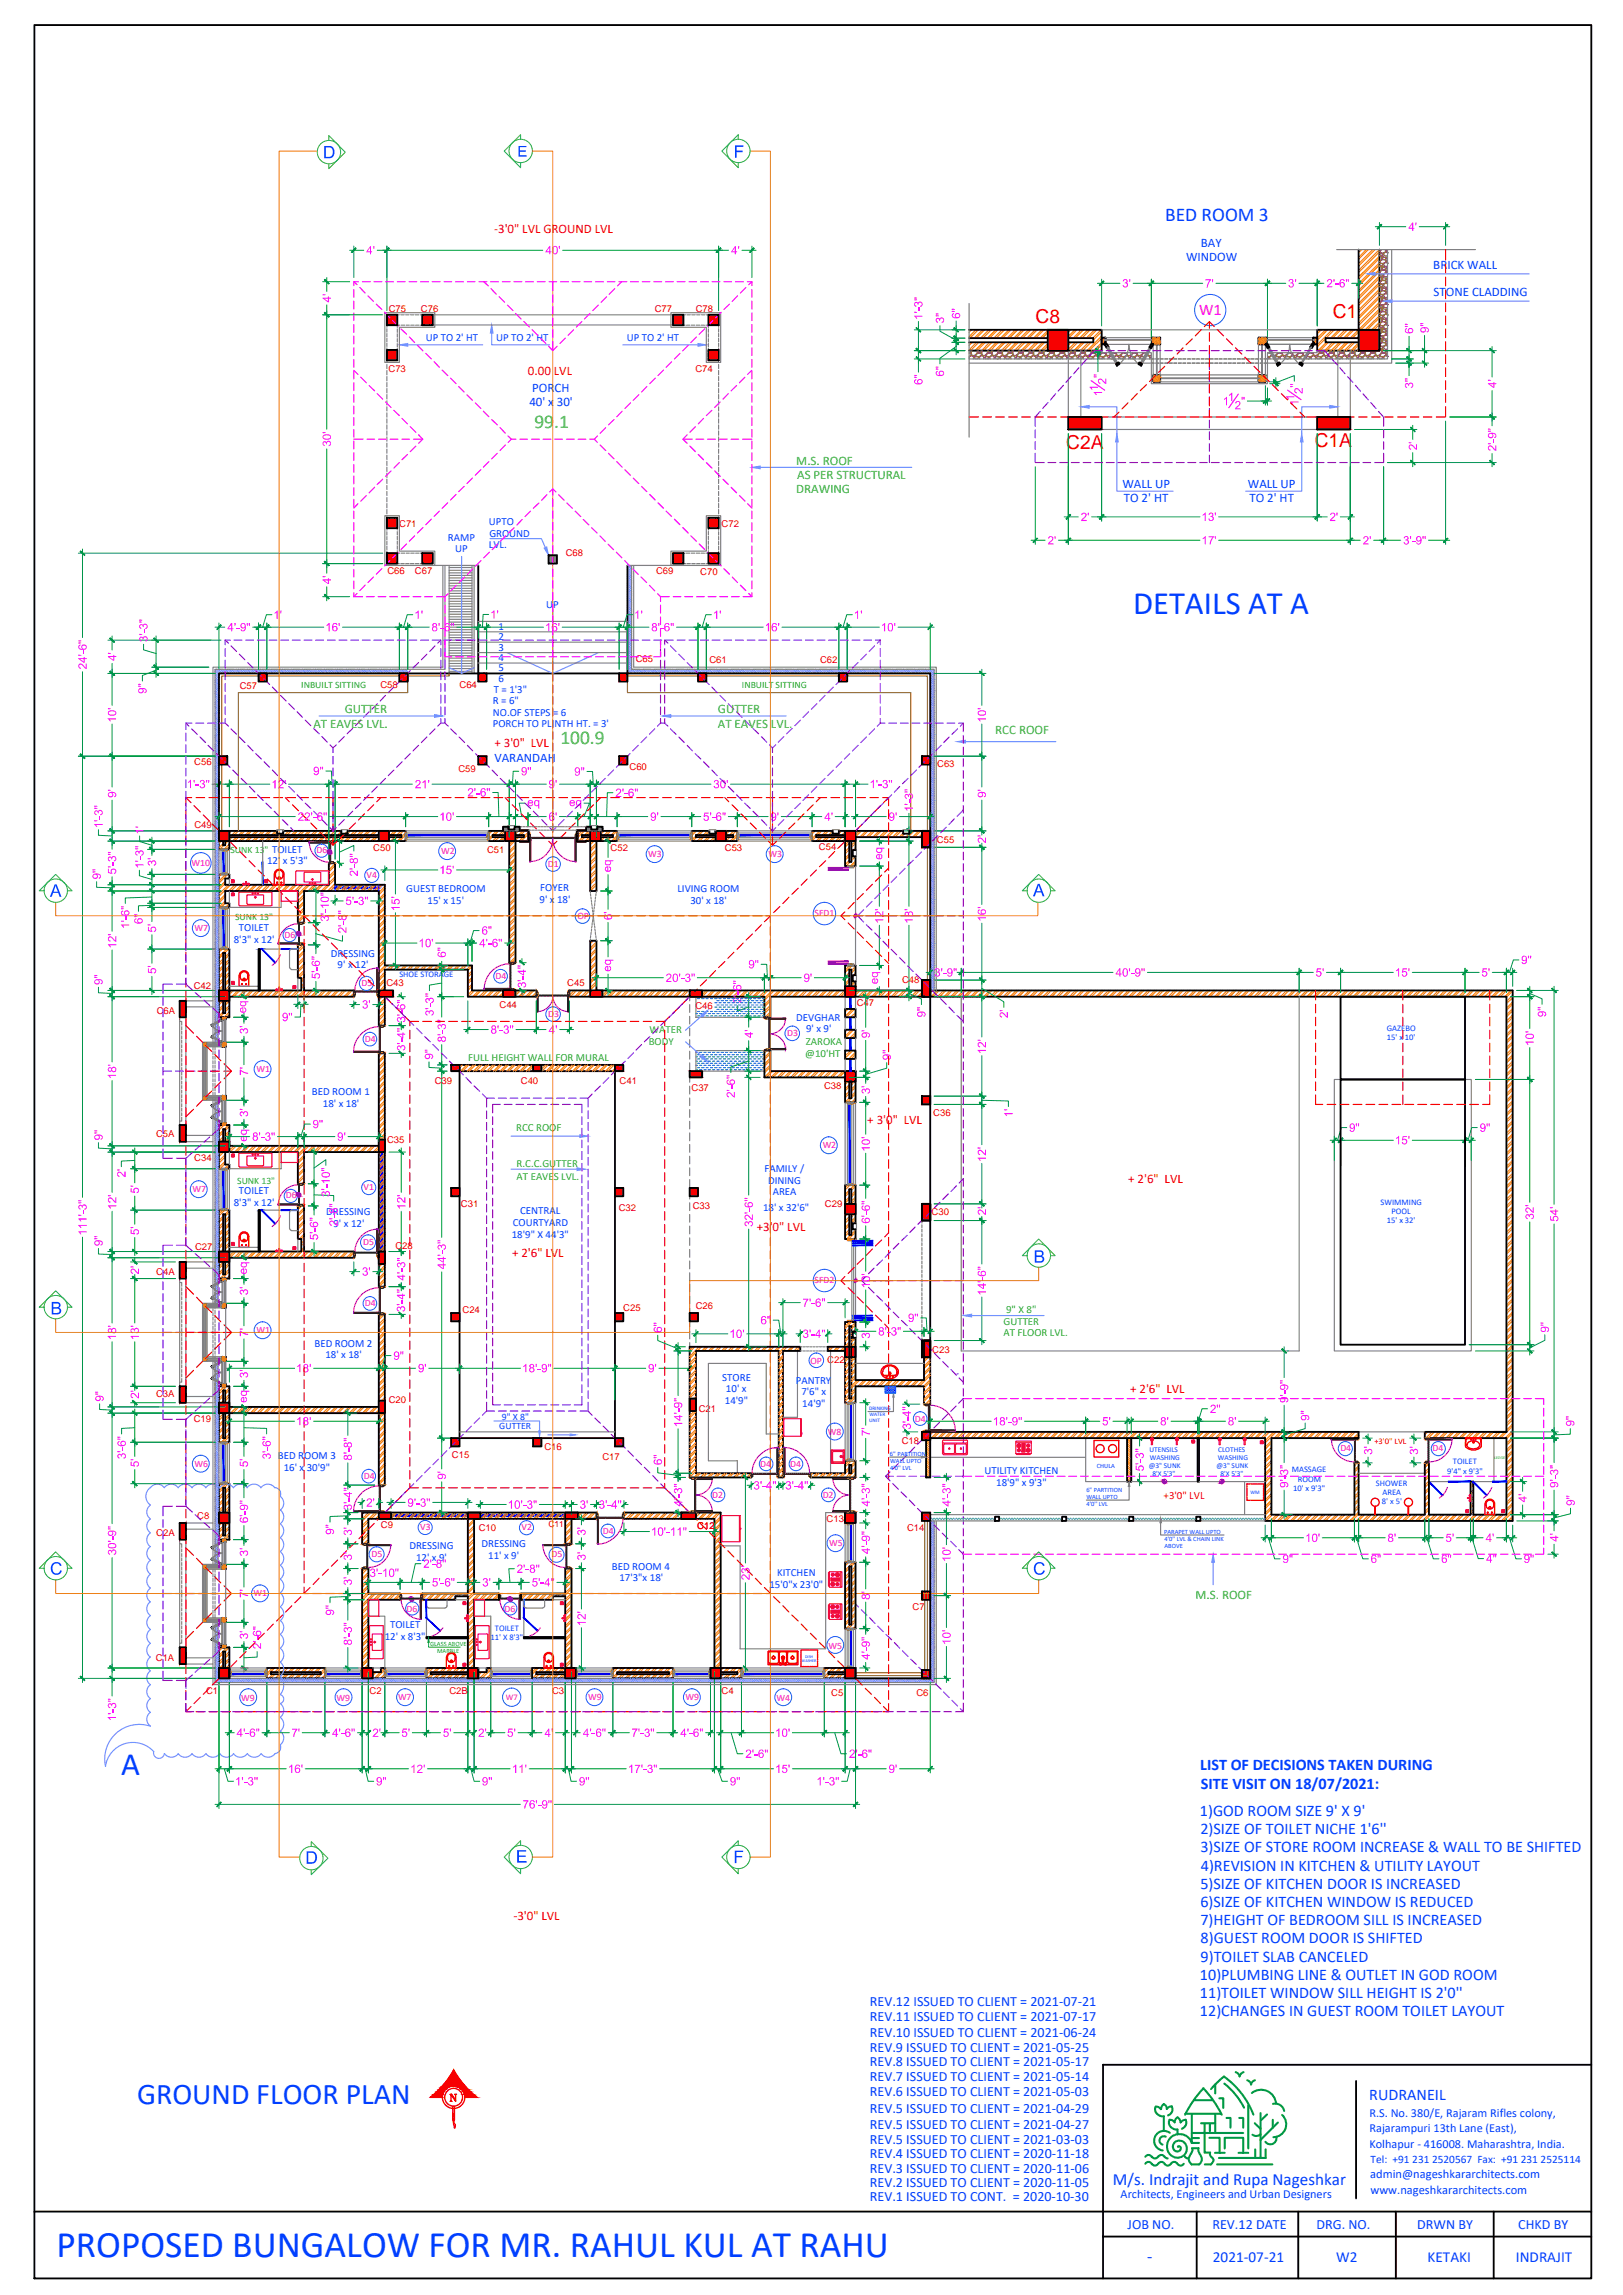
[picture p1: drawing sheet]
<svg xmlns="http://www.w3.org/2000/svg" width="297mm" height="420mm" viewBox="0 0 297 420" stroke-linecap="round" stroke-linejoin="round" font-family="sans-serif">
<defs><g id="words">
<text font-size="6.9" fill="#003fff" x="10.4" y="413.3">PROPOSED BUNGALOW FOR MR. RAHUL KUL AT RAHU</text>
<g font-size="6" fill="#003fff">
<text x="207.4" y="112.4">DETAILS AT A</text>
<text x="22.2" y="325">A</text>
</g>
<text font-size="5.5" fill="#003fff" x="25.1" y="385.2">GROUND FLOOR PLAN</text>
<text font-size="3.6" fill="#003fff" x="213.3" y="40.5">BED ROOM 3</text>
<g font-size="3.6" fill="#5cb800">
<text x="97.8" y="78.3">99.1</text>
<text x="102.6" y="136.3">100.9</text>
</g>
<g font-size="3.5" fill="#f00">
<text x="189.5" y="59.2">C8</text>
<text x="243.9" y="58.3">C1</text>
<text x="195.1" y="82.2">C2A</text>
<text x="240.6" y="81.8">C1A</text>
</g>
<text font-size="3.2" fill="#003fff" x="210" y="414.2">-</text>
<text font-size="3.1" fill="#003fff" x="203.7" y="400.1">M/s. Indrajit and Rupa Nageshkar</text>
<text font-size="3" fill="#ff00bf" x="219.5" y="57.6">W1</text>
<g font-size="3" fill="#003fff">
<text x="219.7" y="324.1">LIST OF DECISIONS TAKEN DURING</text>
<text x="219.8" y="327.5">SITE VISIT ON 18/07/2021:</text>
<text x="219.6" y="332.5">1)GOD ROOM SIZE 9' X 9'</text>
<text x="219.7" y="335.8">2)SIZE OF TOILET NICHE 1'6''</text>
<text x="219.7" y="339.1">3)SIZE OF STORE ROOM INCREASE &amp; WALL TO BE SHIFTED</text>
<text x="219.7" y="345.8">5)SIZE OF KITCHEN DOOR IS INCREASED</text>
<text x="219.8" y="342.4">4)REVISION IN KITCHEN &amp; UTILITY LAYOUT</text>
<text x="219.7" y="349.1">6)SIZE OF KITCHEN WINDOW IS REDUCED</text>
<text x="219.7" y="352.5">7)HEIGHT OF BEDROOM SILL IS INCREASED</text>
<text x="219.7" y="355.8">8)GUEST ROOM DOOR IS SHIFTED</text>
<text x="219.7" y="359.1">9)TOILET SLAB CANCELED</text>
<text x="219.6" y="362.5">10)PLUMBING LINE &amp; OUTLET IN GOD ROOM</text>
<text x="219.6" y="365.8">11)TOILET WINDOW SILL HEIGHT IS 2'0''</text>
<text x="219.6" y="369.2">12)CHANGES IN GUEST ROOM TOILET LAYOUT</text>
<text x="250.6" y="384.4">RUDRANEIL</text>
</g>
<g font-size="2.8" fill="#003fff">
<text x="222" y="414.2">2021-07-21</text>
<text x="244.5" y="414.2">W2</text>
<text x="261.3" y="414.2">KETAKI</text>
<text x="277.4" y="414.2">INDRAJIT</text>
</g>
<g font-size="2.6" fill="#003fff">
<text x="159.2" y="370">REV.11 ISSUED TO CLIENT = 2021-07-17</text>
<text x="159.2" y="367.3">REV.12 ISSUED TO CLIENT = 2021-07-21</text>
<text x="159.2" y="375.6">REV.9 ISSUED TO CLIENT = 2021-05-25</text>
<text x="159.2" y="372.8">REV.10 ISSUED TO CLIENT = 2021-06-24</text>
<text x="159.2" y="383.8">REV.6 ISSUED TO CLIENT = 2021-05-03</text>
<text x="159.2" y="381">REV.7 ISSUED TO CLIENT = 2021-05-14</text>
<text x="159.2" y="378.3">REV.8 ISSUED TO CLIENT = 2021-05-17</text>
<text x="159.2" y="389.7">REV.5 ISSUED TO CLIENT = 2021-04-27</text>
<text x="159.2" y="386.8">REV.5 ISSUED TO CLIENT = 2021-04-29</text>
<text x="159.2" y="395.1">REV.4 ISSUED TO CLIENT = 2020-11-18</text>
<text x="159.2" y="392.5">REV.5 ISSUED TO CLIENT = 2021-03-03</text>
<text x="159.2" y="400.4">REV.2 ISSUED TO CLIENT = 2020-11-05</text>
<text x="159.2" y="397.8">REV.3 ISSUED TO CLIENT = 2020-11-06</text>
<text x="159.2" y="403">REV.1 ISSUED TO CONT. = 2020-10-30</text>
<text x="206.4" y="408">JOB NO.</text>
<text x="221.9" y="408">REV.12 DATE</text>
<text x="240.9" y="408.1">DRG. NO.</text>
<text x="259.4" y="408">DRWN BY</text>
<text x="277.9" y="408">CHKD BY</text>
</g>
<g font-size="2.4" fill="#f00">
<text x="90.5" y="42.6">-3'0&quot; LVL GROUND LVL</text>
<text x="96.6" y="68.6">0.00 LVL</text>
<text x="90.5" y="136.8">+ 3'0&quot; LVL</text>
<text x="158.7" y="205.8">+ 3'0&quot; LVL</text>
<text x="206.5" y="216.5">+ 2'6&quot; LVL</text>
<text x="138.5" y="225.4">+3'0&quot; LVL</text>
<text x="93.7" y="230.1">+ 2'6&quot; LVL</text>
<text x="206.8" y="255.1">+ 2'6&quot; LVL</text>
<text x="94" y="351.6">-3'0&quot; LVL</text>
</g>
<g font-size="2.4" fill="#003fff">
<text x="217.1" y="47.8">WINDOW</text>
<text x="219.8" y="45.3">BAY</text>
<text x="262.3" y="49.2">BRICK WALL</text>
<text x="262.4" y="54.2">STONE CLADDING</text>
<text x="97.4" y="71.9">PORCH</text>
<text x="96.9" y="74.4">40' x 30'</text>
<text x="205.4" y="89.4">WALL UP</text>
<text x="228.4" y="89.3">WALL UP</text>
<text x="205.7" y="91.9">TO 2' HT</text>
<text x="228.7" y="91.9">TO 2' HT</text>
<text x="90.5" y="139.5">VARANDAH</text>
</g>
<g font-size="2.4" fill="#5cb800">
<text x="145.7" y="85.2">M.S. ROOF</text>
<text x="145.9" y="87.7">AS PER STRUCTURAL</text>
<text x="145.7" y="90.3">DRAWING</text>
<text x="63.1" y="130.5">GUTTER</text>
<text x="131.4" y="130.5">GUTTER</text>
<text x="57.3" y="133.2">AT EAVES LVL.</text>
<text x="131.4" y="133.2">AT EAVES LVL.</text>
<text x="182.1" y="134.4">RCC ROOF</text>
<text x="218.8" y="292.7">M.S. ROOF</text>
</g>
<g font-size="2.3" fill="#003fff">
<text x="250.8" y="398.8">admin@nageshkararchitects.com</text>
<text x="250.8" y="401.6">www.nageshkararchitects.com</text>
</g>
<g font-size="2.2" fill="#003fff">
<text x="250.6" y="387.5">R.S. No. 380/E, Rajaram Rifles colony,</text>
<text x="250.6" y="390.3">Rajarampuri 13th Lane (East),</text>
<text x="250.6" y="393.2">Kolhapur - 416008. Maharashtra, India.</text>
<text x="205.1" y="402.5">Architects, Engineers and Urban Designers</text>
</g>
<text font-size="2.1" fill="#003fff" x="250.9" y="396">Tel: +91 231 2520567 Fax: +91 231 2525114</text>
<g font-size="2" fill="#003fff">
<text x="77.9" y="62.5">UP TO 2' HT</text>
<text x="90.8" y="62.5">UP TO 2' HT</text>
<text x="114.7" y="62.5">UP TO 2' HT</text>
<text x="82" y="99">RAMP</text>
<text x="83.3" y="101.1">UP</text>
<text x="89.5" y="96.1">UPTO</text>
<text x="89.5" y="100.3">LVL.</text>
<text x="89.6" y="98.2">GROUND</text>
<text x="99.9" y="111.2">UP</text>
<text x="91.2" y="115.3">1</text>
<text x="91.2" y="117.2">2</text>
<text x="91.3" y="119.1">3</text>
<text x="91.2" y="124.8">6</text>
<text x="91.3" y="121">4</text>
<text x="91.3" y="122.9">5</text>
<text x="90.2" y="128.9">R = 6&quot;</text>
<text x="90.2" y="131">NO.OF STEPS = 6</text>
<text x="90.4" y="126.8">T = 1'3&quot;</text>
<text x="90.2" y="133.2">PORCH TO PLINTH HT. = 3'</text>
<text x="48.9" y="158.2">12' x 5'3&quot;</text>
<text x="74.4" y="163.3">GUEST BEDROOM</text>
<text x="78.3" y="165.4">15' x 15'</text>
<text x="98.7" y="165.3">9' x 18'</text>
<text x="98.9" y="163.2">FOYER</text>
<text x="124" y="163.3">LIVING ROOM</text>
<text x="126.4" y="165.5">30' x 18'</text>
<text x="42.8" y="172.6">8'3&quot; x 12'</text>
<text x="43.7" y="170.5">TOILET</text>
<text x="60.5" y="175.2">DRESSING</text>
<text x="61.8" y="177.3">9' x 12'</text>
<text x="145.7" y="186.9">DEVGHAR</text>
<text x="147.5" y="189">9' x 9'</text>
<text x="57.1" y="200.5">BED ROOM 1</text>
<text x="59.1" y="202.6">18' x 18'</text>
<text x="139.9" y="214.6">FAMILY /</text>
<text x="42.8" y="220.7">8'3&quot; x 12'</text>
<text x="43.7" y="218.6">TOILET</text>
<text x="139.6" y="221.7">18' x 32'6&quot;</text>
<text x="140.6" y="216.8">DINING</text>
<text x="141.4" y="218.8">AREA</text>
<text x="59.7" y="222.5">DRESSING</text>
<text x="61" y="224.6">9' x 12'</text>
<text x="93.7" y="226.6">18'9&quot; X 44'3&quot;</text>
<text x="93.8" y="224.5">COURTYARD</text>
<text x="95.2" y="222.3">CENTRAL</text>
<text x="57.6" y="246.6">BED ROOM 2</text>
<text x="59.5" y="248.7">18' x 18'</text>
<text x="132.2" y="252.7">STORE</text>
<text x="132.7" y="257">14'9&quot;</text>
<text x="132.9" y="254.9">10' x</text>
<text x="145.7" y="253.3">PANTRY</text>
<text x="146.7" y="255.5">7'6&quot; x</text>
<text x="146.8" y="257.6">14'9&quot;</text>
<text x="50.9" y="267.1">BED ROOM 3</text>
<text x="51.9" y="269.3">16' x 30'9&quot;</text>
<text x="180.2" y="269.8">UTILITY KITCHEN</text>
<text x="182.3" y="272">18'9&quot; x 9'3&quot;</text>
<text x="74.9" y="283.6">DRESSING</text>
<text x="76.1" y="285.7">12' x 9'</text>
<text x="88.1" y="283.3">DRESSING</text>
<text x="89.4" y="285.4">11' x 9'</text>
<text x="112" y="287.4">BED ROOM 4</text>
<text x="113.4" y="289.5">17'3&quot;x 18'</text>
<text x="140.8" y="290.6">15'0&quot;x 23'0&quot;</text>
<text x="142.2" y="288.5">KITCHEN</text>
<text x="71.4" y="298.1">TOILET</text>
<text x="70.4" y="300.2">12' x 8'3&quot;</text>
</g>
<g font-size="2" fill="#5cb800">
<text x="118.7" y="191.3">BODY</text>
<text x="118.9" y="189.2">WATER</text>
<text x="147.5" y="191.4">ZAROKA</text>
<text x="85.7" y="194.2">FULL HEIGHT WALL FOR MURAL</text>
<text x="147.4" y="193.5">@10'HT</text>
<text x="94.5" y="207">RCC ROOF</text>
<text x="94.6" y="213.7">R.C.C.GUTTER</text>
<text x="94.6" y="216">AT EAVES LVL.</text>
<text x="183.7" y="242.6">GUTTER</text>
<text x="183.7" y="244.6">AT FLOOR LVL.</text>
<text x="184.1" y="240.3">9&quot; X 8&quot;</text>
</g>
<text font-size="2" fill="#f00" x="213" y="274.5">+3'0&quot; LVL</text>
<g font-size="1.8" fill="#5cb800">
<text x="55.1" y="126">INBUILT SITTING</text>
<text x="135.8" y="126">INBUILT SITTING</text>
<text x="42.2" y="156.2">SUNK 13&quot; TOILET</text>
<text x="43" y="168.4">SUNK 13&quot;</text>
<text x="43.4" y="216.7">SUNK 13&quot;</text>
</g>
<g font-size="1.8" fill="#ff00bf">
<text x="35" y="158.5">W10</text>
<text x="57.9" y="156.2">D6</text>
<text x="67.1" y="160.8">V4</text>
<text x="80.7" y="156.4">W2</text>
<text x="100.3" y="158.7">D1</text>
<text x="118.6" y="156.9">W3</text>
<text x="140.7" y="156.9">W3</text>
<text x="149.1" y="167.7">SFD1</text>
<text x="35.6" y="170.4">W7</text>
<text x="52.1" y="171.6">D6</text>
<text x="105.7" y="168.2">OP</text>
<text x="90.7" y="179.2">D4</text>
<text x="66.2" y="180.5">D5</text>
<text x="66.8" y="190.7">D4</text>
<text x="100.3" y="186.2">D3</text>
<text x="144.1" y="189.7">D3</text>
<text x="46.9" y="196.3">W1</text>
<text x="150.6" y="210.2">W2</text>
<text x="35.2" y="218.2">W7</text>
<text x="52.3" y="219.4">D6</text>
<text x="66.5" y="217.9">V1</text>
<text x="66.4" y="227.9">D5</text>
<text x="66.8" y="239.1">D4</text>
<text x="149.1" y="234.9">SFD2</text>
<text x="46.9" y="244.1">W1</text>
<text x="148.3" y="249.7">OP C22</text>
<text x="151.5" y="262.7">W8</text>
<text x="167.4" y="260.3">D4</text>
<text x="35.6" y="268.5">W6</text>
<text x="139.1" y="268.6">D4</text>
<text x="144.6" y="268.6">D4</text>
<text x="245.3" y="265.7">D4</text>
<text x="262.2" y="265.7">D4</text>
<text x="66.6" y="270.7">D4</text>
<text x="130.3" y="274.2">D2</text>
<text x="150.6" y="274.2">D2</text>
<text x="76.9" y="280.1">V3</text>
<text x="95.4" y="280.2">V2</text>
<text x="110.3" y="280.8">D4</text>
<text x="68" y="285">D5</text>
<text x="101" y="285.1">D5</text>
<text x="151.8" y="283.1">W5</text>
<text x="46.4" y="292.2">W1</text>
<text x="74.4" y="295.1">D6</text>
<text x="92.4" y="295.1">D6</text>
<text x="151.6" y="301.9">W5</text>
<text x="44.1" y="311.4">W9</text>
<text x="61.6" y="311.4">W9</text>
<text x="72.8" y="311.2">W7</text>
<text x="107.6" y="311.2">W9</text>
<text x="125.5" y="311.2">W9</text>
<text x="142.1" y="311.4">W4</text>
</g>
<g font-size="1.8" fill="#003fff">
<text x="91.4" y="261.6">GUTTER</text>
<text x="91.8" y="259.9">9&quot; X 8&quot;</text>
</g>
<g font-size="1.7" fill="#f00">
<text x="71.1" y="57.1">C75</text>
<text x="77" y="57.1">C76</text>
<text x="119.8" y="57.2">C77</text>
<text x="127.3" y="57">C78</text>
<text x="71.1" y="68.1">C73</text>
<text x="127.3" y="68.1">C74</text>
<text x="73.1" y="96.5">C71</text>
<text x="103.5" y="101.7">C68</text>
<text x="132.1" y="96.4">C72</text>
<text x="70.9" y="105.2">C66</text>
<text x="75.9" y="105.2">C67</text>
<text x="120.1" y="105.2">C69</text>
<text x="128.2" y="105.2">C70</text>
<text x="69.6" y="126">C58</text>
<text x="84.1" y="126">C64</text>
<text x="116.4" y="121.2">C65</text>
<text x="129.8" y="121.4">C61</text>
<text x="150.1" y="121.4">C62</text>
<text x="43.9" y="126.1">C57</text>
<text x="35.5" y="140">C56</text>
<text x="83.9" y="141.3">C59</text>
<text x="115.2" y="141">C60</text>
<text x="171.5" y="140.4">C63</text>
<text x="35.6" y="151.5">C49</text>
<text x="68.3" y="155.8">C50</text>
<text x="111.7" y="155.9">C52</text>
<text x="132.7" y="155.8">C53</text>
<text x="149.9" y="155.7">C54</text>
<text x="171.5" y="154.4">C55</text>
<text x="89.1" y="156.2">C51</text>
<text x="28.7" y="185.6">C6A</text>
<text x="35.5" y="181">C42</text>
<text x="70.7" y="180.6">C43</text>
<text x="91.4" y="184.6">C44</text>
<text x="103.8" y="180.5">C45</text>
<text x="127.3" y="184.8">C46</text>
<text x="156.8" y="184.2">C47</text>
<text x="165.1" y="180">C48</text>
<text x="79.6" y="198.5">C39</text>
<text x="95.3" y="198.5">C40</text>
<text x="113.4" y="198.4">C41</text>
<text x="126.6" y="199.7">C37</text>
<text x="150.8" y="199.4">C38</text>
<text x="28.6" y="208.2">C5A</text>
<text x="70.9" y="209.2">C35</text>
<text x="170.8" y="204.2">C36</text>
<text x="35.5" y="212.6">C34</text>
<text x="84.4" y="221">C31</text>
<text x="113.2" y="221.7">C32</text>
<text x="126.8" y="221.3">C33</text>
<text x="151" y="220.9">C29</text>
<text x="170.5" y="222.4">C30</text>
<text x="28.6" y="233.4">C4A</text>
<text x="35.7" y="228.9">C27</text>
<text x="72.4" y="228.7">C28</text>
<text x="127.3" y="239.7">C26</text>
<text x="84.7" y="240.3">C24</text>
<text x="114.1" y="240">C25</text>
<text x="170.6" y="247.7">C23</text>
<text x="28.6" y="255.8">C3A</text>
<text x="71.1" y="256.9">C20</text>
<text x="35.5" y="260.4">C19</text>
<text x="127.9" y="258.5">C21</text>
<text x="82.7" y="266.8">C15</text>
<text x="99.6" y="265.5">C16</text>
<text x="110.3" y="267.2">C17</text>
<text x="165" y="264.3">C18</text>
<text x="28.6" y="281.2">C2A</text>
<text x="36.1" y="278.1">C8</text>
<text x="69.7" y="279.8">C9</text>
<text x="87.6" y="280.3">C10</text>
<text x="127.6" y="279.8">C12</text>
<text x="151.3" y="278.6">C13</text>
<text x="166" y="280.3">C14</text>
<text x="167" y="294.8">C7</text>
<text x="28.5" y="304.1">C1A</text>
<text x="37.7" y="310.1">C1</text>
<text x="67.6" y="310.1">C2</text>
<text x="82.2" y="310.1">C2B</text>
<text x="101" y="310.2">C3</text>
<text x="132.1" y="310.1">C4</text>
<text x="152.1" y="310.4">C5</text>
<text x="167.7" y="310.4">C6</text>
</g>
<g font-size="1.6" fill="#003fff">
<text x="73.1" y="178.9">SHOE STORAGE</text>
<text x="253.8" y="188.8">GAZEBO</text>
<text x="253.8" y="190.5">15' x 10'</text>
<text x="252.7" y="220.6">SWIMMING</text>
<text x="253.8" y="224">15' x 32'</text>
<text x="254.7" y="222.3">POOL</text>
<text x="236.4" y="269.6">MASSAGE</text>
<text x="264.9" y="269.8">9'4&quot; x 9'3&quot;</text>
<text x="265.9" y="268.1">TOILET</text>
<text x="236.7" y="272.9">10' x 9'3&quot;</text>
<text x="237.5" y="271.2">ROOM</text>
<text x="251.8" y="272">SHOWER</text>
<text x="252.9" y="275.4">8' x 5'</text>
<text x="253" y="273.7">AREA</text>
<text x="90.6" y="298.5">TOILET</text>
<text x="89.8" y="300.2">11' X 8'3&quot;</text>
</g>
<g font-size="1.6" fill="#f00">
<text x="251.5" y="264.3">+3'0&quot; LVL</text>
<text x="100.4" y="279.5">C11</text>
</g>
<text font-size="1.6" fill="#ff00bf" x="92.6" y="311.2">W7</text>
<g font-size="1.4" fill="#003fff">
<text x="210.3" y="268.8">@3&quot; SUNK</text>
<text x="210.4" y="265.8">UTENSILS</text>
<text x="210.4" y="267.3">WASHING</text>
<text x="222.7" y="268.8">@3&quot; SUNK</text>
<text x="222.9" y="267.3">WASHING</text>
<text x="223" y="265.8">CLOTHES</text>
<text x="210.9" y="270.3">8'X 5'3&quot;</text>
<text x="223.4" y="270.3">8'X 5'3&quot;</text>
</g>
<g font-size="1.2" fill="#003fff">
<text x="162.9" y="266.5">6&quot; PARTITION</text>
<text x="162.9" y="267.8">WALL UPTO</text>
<text x="162.9" y="269.1">4'0'' LVL</text>
<text x="200.7" y="268.8">CHULA</text>
<text x="198.8" y="273.1">6&quot; PARTITION</text>
<text x="198.8" y="274.4">WALL UPTO</text>
<text x="198.9" y="275.6">4'0'' LVL</text>
<text x="213" y="280.8">PARAPET WALL UPTO</text>
<text x="213.1" y="282.1">4'0'' LVL &amp; CHAIN LINK</text>
<text x="213.1" y="283.4">ABOVE</text>
</g>
<g font-size="1.2" fill="#1ac01a">
<text x="78.7" y="301.4">GLASS ABOVE</text>
<text x="80" y="302.7">MARBLE</text>
</g>
<g font-size="1" fill="#003fff">
<text x="159.1" y="258.2">DRINKING</text>
<text x="159.1" y="260.3">UNIT</text>
<text x="159.1" y="259.2">WATER</text>
<text x="228.8" y="273.4">WM</text>
</g>
<text font-size=".8" fill="#5cb800" x="273.5" y="267.2">LEDGE</text>
<g font-size=".8" fill="#003fff">
<text x="146.7" y="304.3">WASHER</text>
<text x="147.3" y="303.5">DISH</text>
</g>
</g></defs>
<!-- layer: 3  WINDOW -->
<g fill="#00f" stroke="#00f" stroke-width=".18">
<path d="M69.7 228.7v.4h.1zM69.7 228.7h.1v.4z"/>
<path d="M69.7 228v.4h.1zM69.7 228h.1v.4z"/>
<path d="M69.7 227.3v.4h.1zM69.7 227.3h.1v.4z"/>
<path d="M69.7 226.5v.5h.1zM69.7 226.5h.1v.5z"/>
<path d="M69.7 225.8v.5h.1zM69.7 225.8h.1v.5z"/>
<path d="M69.7 225.1v.5h.1zM69.7 225.1h.1v.5z"/>
<path d="M69.7 224.4v.5h.1zM69.7 224.4h.1v.5z"/>
<path d="M69.7 223.7v.5h.1zM69.7 223.7h.1v.5z"/>
<path d="M69.7 223v.4h.1zM69.7 223h.1v.4z"/>
<path d="M69.7 222.3v.4h.1zM69.7 222.3h.1v.4z"/>
<path d="M69.7 221.5v.6h.1zM69.7 221.5h.1v.6z"/>
<path d="M69.7 220.9v.4h.1zM69.7 220.9h.1v.4z"/>
<path d="M69.7 220.1v.5h.1zM69.7 220.1h.1v.5z"/>
<path d="M69.7 219.4v.5h.1zM69.7 219.4h.1v.5z"/>
<path d="M69.7 218.7v.5h.1zM69.7 218.7h.1v.5z"/>
<path d="M69.7 218v.5h.1zM69.7 218h.1v.5z"/>
<path d="M69.7 217.3v.5h.1zM69.7 217.3h.1v.5z"/>
<path d="M69.7 216.6v.5h.1zM69.7 216.6h.1v.5z"/>
<path d="M69.7 215.9v.4h.1zM69.7 215.9h.1v.4z"/>
<path d="M69.7 215.2v.4h.1zM69.7 215.2h.1v.4z"/>
<path d="M69.7 214.4v.5h.1zM69.7 214.4h.1v.5z"/>
<path d="M69.7 213.8v.4h.1zM69.7 213.8h.1v.4z"/>
<path d="M69.7 213v.5h.1zM69.7 213h.1v.5z"/>
<path d="M69.7 212.3v.5h.1zM69.7 212.3h.1v.5z"/>
<path d="M69.7 211.6v.5h.1zM69.7 211.6h.1v.5z"/>
<path d="M69.7 210.9v.4h.1zM69.7 210.9h.1v.4z"/>
<path d="M69.9 228.7v.4h.1zM69.9 228.7h.1v.4z"/>
<path d="M69.9 228v.4h.1zM69.9 228h.1v.4z"/>
<path d="M69.9 227.3v.4h.1zM69.9 227.3h.1v.4z"/>
<path d="M69.9 226.5v.5h.1zM69.9 226.5h.1v.5z"/>
<path d="M69.9 225.8v.5h.1zM69.9 225.8h.1v.5z"/>
<path d="M69.9 225.1v.5h.1zM69.9 225.1h.1v.5z"/>
<path d="M69.9 224.4v.5h.1zM69.9 224.4h.1v.5z"/>
<path d="M69.9 223.7v.5h.1zM69.9 223.7h.1v.5z"/>
<path d="M69.9 223v.4h.1zM69.9 223h.1v.4z"/>
<path d="M69.9 222.3v.4h.1zM69.9 222.3h.1v.4z"/>
<path d="M69.9 221.5v.6h.1zM69.9 221.5h.1v.6z"/>
<path d="M69.9 220.9v.4h.1zM69.9 220.9h.1v.4z"/>
<path d="M69.9 220.1v.5h.1zM69.9 220.1h.1v.5z"/>
<path d="M69.9 219.4v.5h.1zM69.9 219.4h.1v.5z"/>
<path d="M69.9 218.7v.5h.1zM69.9 218.7h.1v.5z"/>
<path d="M69.9 218v.5h.1zM69.9 218h.1v.5z"/>
<path d="M69.9 217.3v.5h.1zM69.9 217.3h.1v.5z"/>
<path d="M69.9 216.6v.5h.1zM69.9 216.6h.1v.5z"/>
<path d="M69.9 215.9v.4h.1zM69.9 215.9h.1v.4z"/>
<path d="M69.9 215.2v.4h.1zM69.9 215.2h.1v.4z"/>
<path d="M69.9 214.4v.5h.1zM69.9 214.4h.1v.5z"/>
<path d="M69.9 213.8v.4h.1zM69.9 213.8h.1v.4z"/>
<path d="M69.9 213v.5h.1zM69.9 213h.1v.5z"/>
<path d="M69.9 212.3v.5h.1zM69.9 212.3h.1v.5z"/>
<path d="M69.9 211.6v.5h.1zM69.9 211.6h.1v.5z"/>
<path d="M69.9 210.9v.4h.1zM69.9 210.9h.1v.4z"/>
<path d="M69 162.7l.3-.1zM69 162.6h.3z"/>
<path d="M68.3 162.7l.5-.1zM68.3 162.6h.5z"/>
<path d="M67.6 162.7l.5-.1zM67.6 162.6h.5z"/>
<path d="M66.9 162.7l.4-.1zM66.9 162.6h.4z"/>
<path d="M66.2 162.7l.4-.1zM66.2 162.6h.4z"/>
<path d="M65.4 162.7l.5-.1zM65.4 162.6h.5z"/>
<path d="M64.7 162.7l.5-.1zM64.7 162.6h.5z"/>
<path d="M64 162.7l.5-.1zM64 162.6h.5z"/>
<path d="M63.3 162.7l.5-.1zM63.3 162.6h.5z"/>
<path d="M62.6 162.7l.5-.1zM62.6 162.6h.5z"/>
<path d="M61.9 162.7l.4-.1zM61.9 162.6h.4z"/>
<path d="M61.3 162.7l.4-.1zM61.3 162.6h.4z"/>
<path d="M69 162.5l.3-.1zM69 162.4h.3z"/>
<path d="M68.3 162.5l.5-.1zM68.3 162.4h.5z"/>
<path d="M67.6 162.5l.5-.1zM67.6 162.4h.5z"/>
<path d="M66.9 162.5l.4-.1zM66.9 162.4h.4z"/>
<path d="M66.2 162.5l.4-.1zM66.2 162.4h.4z"/>
<path d="M65.4 162.5l.5-.1zM65.4 162.4h.5z"/>
<path d="M64.7 162.5l.5-.1zM64.7 162.4h.5z"/>
<path d="M64 162.5l.5-.1zM64 162.4h.5z"/>
<path d="M63.3 162.5l.5-.1zM63.3 162.4h.5z"/>
<path d="M62.6 162.5l.5-.1zM62.6 162.4h.5z"/>
<path d="M61.9 162.5l.4-.1zM61.9 162.4h.4z"/>
<path d="M61.3 162.5l.4-.1zM61.3 162.4h.4z"/>
<path d="M102.9 277.6h.5zM102.9 277.6h.5z"/>
<path d="M102.2 277.6h.5zM102.2 277.6h.5z"/>
<path d="M101.5 277.6h.5zM101.5 277.6h.5z"/>
<path d="M100.8 277.6h.4zM100.8 277.6h.4z"/>
<path d="M100.1 277.6h.4zM100.1 277.6h.4z"/>
<path d="M99.3 277.6h.5zM99.3 277.6h.5z"/>
<path d="M98.6 277.6h.5zM98.6 277.6h.5z"/>
<path d="M97.9 277.6h.5zM97.9 277.6h.5z"/>
<path d="M97.2 277.6h.5zM97.2 277.6h.5z"/>
<path d="M96.5 277.6h.5zM96.5 277.6h.5z"/>
<path d="M95.8 277.6h.5zM95.8 277.6h.5z"/>
<path d="M95.1 277.6h.5zM95.1 277.6h.5z"/>
<path d="M94.4 277.6h.5zM94.4 277.6h.5z"/>
<path d="M93.7 277.6h.4zM93.7 277.6h.4z"/>
<path d="M92.9 277.6h.5zM92.9 277.6h.5z"/>
<path d="M92.2 277.6h.5zM92.2 277.6h.5z"/>
<path d="M91.5 277.6h.5zM91.5 277.6h.5z"/>
<path d="M90.8 277.6h.5zM90.8 277.6h.5z"/>
<path d="M90.1 277.6h.5zM90.1 277.6h.5z"/>
<path d="M89.4 277.6h.5zM89.4 277.6h.5z"/>
<path d="M88.7 277.6h.4zM88.7 277.6h.4z"/>
<path d="M87.9 277.6h.6zM87.9 277.6h.6z"/>
<path d="M102.9 277.4l.5-.1zM102.9 277.3h.5z"/>
<path d="M102.2 277.4l.5-.1zM102.2 277.3h.5z"/>
<path d="M101.5 277.4l.5-.1zM101.5 277.3h.5z"/>
<path d="M100.8 277.4l.4-.1zM100.8 277.3h.4z"/>
<path d="M100.1 277.4l.4-.1zM100.1 277.3h.4z"/>
<path d="M99.3 277.4l.5-.1zM99.3 277.3h.5z"/>
<path d="M98.6 277.4l.5-.1zM98.6 277.3h.5z"/>
<path d="M97.9 277.4l.5-.1zM97.9 277.3h.5z"/>
<path d="M97.2 277.4l.5-.1zM97.2 277.3h.5z"/>
<path d="M96.5 277.4l.5-.1zM96.5 277.3h.5z"/>
<path d="M95.8 277.4l.5-.1zM95.8 277.3h.5z"/>
<path d="M95.1 277.4l.5-.1zM95.1 277.3h.5z"/>
<path d="M94.4 277.4l.5-.1zM94.4 277.3h.5z"/>
<path d="M93.7 277.4l.4-.1zM93.7 277.3h.4z"/>
<path d="M92.9 277.4l.5-.1zM92.9 277.3h.5z"/>
<path d="M92.2 277.4l.5-.1zM92.2 277.3h.5z"/>
<path d="M91.5 277.4l.5-.1zM91.5 277.3h.5z"/>
<path d="M90.8 277.4l.5-.1zM90.8 277.3h.5z"/>
<path d="M90.1 277.4l.5-.1zM90.1 277.3h.5z"/>
<path d="M89.4 277.4l.5-.1zM89.4 277.3h.5z"/>
<path d="M88.7 277.4l.4-.1zM88.7 277.3h.4z"/>
<path d="M87.9 277.4l.6-.1zM87.9 277.3h.6z"/>
<path d="M85.1 277.6h.5zM85.1 277.6h.5z"/>
<path d="M84.4 277.6h.5zM84.4 277.6h.5z"/>
<path d="M83.7 277.6h.5zM83.7 277.6h.5z"/>
<path d="M83 277.6h.5zM83 277.6h.5z"/>
<path d="M82.3 277.6h.4zM82.3 277.6h.4z"/>
<path d="M81.6 277.6h.4zM81.6 277.6h.4z"/>
<path d="M80.8 277.6h.6zM80.8 277.6h.6z"/>
<path d="M80.2 277.6h.4zM80.2 277.6h.4z"/>
<path d="M79.4 277.6h.5zM79.4 277.6h.5z"/>
<path d="M78.7 277.6h.5zM78.7 277.6h.5z"/>
<path d="M78 277.6h.5zM78 277.6h.5z"/>
<path d="M77.3 277.6h.5zM77.3 277.6h.5z"/>
<path d="M76.6 277.6h.5zM76.6 277.6h.5z"/>
<path d="M75.9 277.6h.5zM75.9 277.6h.5z"/>
<path d="M75.2 277.6h.4zM75.2 277.6h.4z"/>
<path d="M74.5 277.6h.4zM74.5 277.6h.4z"/>
<path d="M73.7 277.6h.5zM73.7 277.6h.5z"/>
<path d="M73 277.6h.5zM73 277.6h.5z"/>
<path d="M72.3 277.6h.5zM72.3 277.6h.5z"/>
<path d="M71.6 277.6h.5zM71.6 277.6h.5z"/>
<path d="M85.1 277.4l.5-.1zM85.1 277.3h.5z"/>
<path d="M84.4 277.4l.5-.1zM84.4 277.3h.5z"/>
<path d="M83.7 277.4l.5-.1zM83.7 277.3h.5z"/>
<path d="M83 277.4l.5-.1zM83 277.3h.5z"/>
<path d="M82.3 277.4l.4-.1zM82.3 277.3h.4z"/>
<path d="M81.6 277.4l.4-.1zM81.6 277.3h.4z"/>
<path d="M80.8 277.4l.6-.1zM80.8 277.3h.6z"/>
<path d="M80.2 277.4l.4-.1zM80.2 277.3h.4z"/>
<path d="M79.4 277.4l.5-.1zM79.4 277.3h.5z"/>
<path d="M78.7 277.4l.5-.1zM78.7 277.3h.5z"/>
<path d="M78 277.4l.5-.1zM78 277.3h.5z"/>
<path d="M77.3 277.4l.5-.1zM77.3 277.3h.5z"/>
<path d="M76.6 277.4l.5-.1zM76.6 277.3h.5z"/>
<path d="M75.9 277.4l.5-.1zM75.9 277.3h.5z"/>
<path d="M75.2 277.4l.4-.1zM75.2 277.3h.4z"/>
<path d="M74.5 277.4l.4-.1zM74.5 277.3h.4z"/>
<path d="M73.7 277.4l.5-.1zM73.7 277.3h.5z"/>
<path d="M73 277.4l.5-.1zM73 277.3h.5z"/>
<path d="M72.3 277.4l.5-.1zM72.3 277.3h.5z"/>
<path d="M71.6 277.4l.5-.1zM71.6 277.3h.5z"/>
<path d="M123.5 306.6h6.2v-.2zM123.5 306.4h6.2l-6.2 .2z"/>
<path d="M136 306.6h14.6v-.2zM136 306.4h14.6l-14.6 .2z"/>
<path d="M105.6 306.6h6.3v-.2zM105.6 306.4h6.3l-6.3 .2z"/>
<path d="M70.8 306.6h7v-.2zM70.8 306.4h7l-7 .2z"/>
<path d="M59.8 306.6h6.2v-.2zM59.8 306.4h6.2l-6.2 .2z"/>
<path d="M42.3 306.6h6.2v-.2zM42.3 306.4h6.2l-6.2 .2z"/>
<path d="M155.4 202.1v14.6h.2zM155.4 202.1h.2v14.6z"/>
<path d="M135.2 152.8v.2l13.1-.2zM135.2 153l13.1-.2v.2z"/>
<path d="M113.2 152.8v.2l13.1-.2zM113.2 153l13.1-.2v.2z"/>
<path d="M74.5 152.8v.2l14.6-.2zM74.5 153l14.6-.2v.2z"/>
<path d="M40.8 155.8v4h.2zM40.8 155.8h.2v4z"/>
<path d="M40.8 166.4v7h.2zM40.8 166.4h.2v7z"/>
<path d="M40.8 214.3v6.9h.2zM40.8 214.3h.2v6.9z"/>
<path d="M40.8 264.3v7h.2zM40.8 264.3h.2v7z"/>
<path d="M90.1 306.6h7v-.2zM90.1 306.4h7l-7 .2z"/>
<path d="M155.5 182.5v2.2h.3zM155.5 182.5h.3v2.2z"/>
<path d="M155.5 186.2v2.3h.3zM155.5 186.2h.3v2.3z"/>
<path d="M155.5 190v2.3h.3zM155.5 190h.3v2.3z"/>
<path d="M155.7 279.1l.2 6.6v-6.6zM155.7 279.1l.2 6.6h-.2z"/>
<path d="M155.7 298.5l.2 6.6v-6.6zM155.7 298.5l.2 6.6h-.2z"/>
<path d="M155.7 257.1l.2 10v-10zM155.7 257.1l.2 10h-.2z"/>
</g>
<path d="M61.3 162v1.1M69.3 162v1.1M69.7 210.9h.1M69.9 210.9h.1M71.6 277.3v.1M71.6 277.6h.1M87.9 277.3v.1M87.9 277.6h.1" fill="none" stroke="#00f" stroke-width=".18"/>
<g fill="none" stroke="#808080" stroke-width=".21">
<path d="M41 190.9v.1l.1-.1M41 186.6v-.1l.1 .1M41 201.4v-.2l.1 .2M41 205.6v.1l.1-.1M41 238.7v.1l.1-.1M41 234.5v-.2l.1 .2M155.1 226.8h1.1v.2l-1.1 .1zM41 249.1v-.1l.1 .1M41 253.4v.1l.1-.1M155.1 241.7h.8v.2h.3v.1h-1.1zM41 296.9v-.1l.1 .1M41 286.5v.1l.1-.1"/>
<path d="M41 282.3v-.2l.1 .2M41 301.2v.1l.1-.1"/>
</g>
<g fill="none" stroke="#000" stroke-width=".34">
<path d="M37.2 191v.6M37.2 191.6h.7M37.3 191h.5M37.3 190.9l-.1 .1M37.9 190.9v.1M37.9 191v.6M38.7 187.6h.2l-.1 .1 .2 .1-.1 .1zM38.9 189.6l.1 .1-.2 .1 .1 .2-.2-.1zM40.3 186.7l.4-.2 .1 .2-.4 .2zM40.4 186.8l.1 .1zM40.4 190.7l.4 .1-.1 .2-.4-.2 .2-.1zM40.4 190.7h.1z"/>
<path d="M40.7 191.6h.6M41.3 190.9l-.6 .1v.6M41.3 190.9h.1M41.3 190.9v.7M41.3 186.6h-.5l-.1-.1v-.3h.6v.4M37.2 200.7l.1 .5h.6M37.3 200.6h.5M37.3 200.6l-.1 .1M37.9 200.6v.1M37.9 200.7v.5M38.7 202.4l.2-.1 .1 .2-.1 .1zM38.9 204.4h.1l-.1 .3-.2-.1z"/>
<path d="M40.3 201.4l.4-.2 .1 .2-.4 .2 .1-.1zM40.4 201.5l.1 .1zM40.4 205.3l.4 .2-.1 .2-.4-.2h.2zM40.4 205.3l.1 .2zM40.7 200.7v.5h.1v.2l.5-.1M40.7 200.6h.6M40.7 200.6v.1M41.3 205.6h-.5v.1h-.1v.3h.6v-.4M41.3 200.6v.1M41.3 205.5v.1M41.3 200.7v.6M37.2 239.3h.7"/>
<path d="M37.9 238.9v.5M37.9 238.8h-.6l-.1 .6M38.7 235.5l.2-.1 .1 .2-.1 .1zM38.9 237.4l.1 .1-.1 .3-.2-.1zM40.3 234.5l.4-.2 .1 .2-.4 .2 .1-.1zM40.4 234.6l.1 .1zM40.4 238.4l.4 .2-.1 .2-.4-.2zM40.4 238.4l.1 .1zM40.7 239.3h.6M41.3 238.7l-.6 .1v.6M41.3 238.6v.1M41.3 234.4v-.3h-.6v.2h.1v.2h.5"/>
<path d="M41.3 238.7v.7M41.3 234.4h.1M37.3 248.4h.5M37.3 248.4v.6h.6M37.9 248.4h.1M37.9 248.5v.5M38.7 250.2l.2-.1 .1 .2-.1 .1zM38.9 252.2h.1l-.2 .2 .1 .1-.2-.1zM40.3 249.2l.4-.1 .1 .1-.4 .2zM40.4 253.2l.4 .1-.1 .2zM40.4 253.2h.1zM40.4 249.3l.1 .1z"/>
<path d="M40.7 248.4h.6M40.7 248.4v.7h.6M41.3 253.4l-.6 .1v.3h.6v-.3M41.3 248.4h.1M41.3 253.4h.1M41.3 248.5v.6M37.3 296.2h.5M37.3 286.6h.5M37.3 296.2v.6h.6M37.3 286.6v.6h.6M37.9 296.2h.1M37.9 286.6h.1"/>
<path d="M37.9 296.3v.5M37.9 286.7v.5M38.7 283.3l.2-.1 .1 .2-.1 .1zM38.7 298l.2-.1-.1 .1 .2 .1-.1 .1zM38.9 285.3h.1l-.1 .3-.2-.1zM38.9 299.9l.1 .1-.2 .2 .1 .1-.2-.1zM40.3 282.3l.4-.1 .1 .1-.4 .2zM40.3 297l.4-.1 .1 .1-.4 .2zM40.4 282.4l.1 .1zM40.4 297.2h.1zM40.4 286.2l.4 .2-.1 .2-.4-.2h.2zM40.4 286.2l.1 .2z"/>
<path d="M40.7 296.2h.6M40.7 296.2v.7h.6M41.3 296.2h.1M41.3 286.6v.6M41.3 296.3v.6M41.3 282.2l-.5 .1-.1-.1v-.3h.6v.3M41.3 286.5h-.5v.1h-.1v.6h.6M40.4 301l.4 .1-.1 .2-.4-.2 .2-.1zM40.4 301h.1zM41.3 301.2l-.6 .1v.3h.6v-.3M41.3 301.2h.1"/>
</g>
<!-- layer: 8  HATCH -->
<g fill="none" stroke="#008ab8" stroke-width=".21">
<path d="M127.4 192.7h.3M127.4 193.5h.3M127.4 194.3h.3M127.4 195h.3M127.4 195.8h.3M127.7 193.1h.3M127.7 193.9h.3M127.7 194.7h.3M127.7 195.5h.3M128 192.7h.4M128 193.5h.4M128 194.3h.4"/>
<path d="M128 195h.4M128 195.8h.4M128.4 193.1h.4M128.4 193.9h.4M128.4 194.7h.4M128.4 195.5h.4M128.8 192.7h.4M128.8 193.5h.4M128.8 194.3h.4M128.8 195h.4M128.8 195.8h.4M129.2 193.1h.4"/>
<path d="M129.2 193.9h.4M129.2 194.7h.4M129.2 195.5h.4M129.6 192.7h.4M129.6 193.5h.4M129.6 194.3h.4M129.6 195h.4M129.6 195.8h.4M130 193.1h.4M130 193.9h.4M130 194.7h.4M130 195.5h.4"/>
<path d="M130.4 192.7h.4M130.4 193.5h.4M130.4 194.3h.4M130.4 195h.4M130.4 195.8h.4M130.8 193.1h.4M130.8 193.9h.4M130.8 194.7h.4M130.8 195.5h.4M131.2 192.7h.4M131.2 193.5h.4M131.2 194.3h.4"/>
<path d="M131.2 195h.4M131.2 195.8h.4M131.6 193.1h.4M131.6 193.9h.4M131.6 194.7h.4M131.6 195.5h.4M132 192.7h.4M132 193.5h.4M132 194.3h.4M132 195h.4M132 195.8h.4M132.4 193.1h.4"/>
<path d="M132.4 193.9h.4M132.4 194.7h.4M132.4 195.5h.4M132.8 192.7h.4M132.8 193.5h.4M132.8 194.3h.4M132.8 195h.4M132.8 195.8h.4M133.2 193.1h.4M133.2 193.9h.4M133.2 194.7h.4M133.2 195.5h.4"/>
<path d="M133.6 192.7h.4M133.6 193.5h.4M133.6 194.3h.4M133.6 195h.4M133.6 195.8h.4M134 193.1h.4M134 193.9h.4M134 194.7h.4M134 195.5h.4M134.4 192.7h.4M134.4 193.5h.4M134.4 194.3h.4"/>
<path d="M134.4 195h.4M134.4 195.8h.4M134.8 193.1h.4M134.8 193.9h.4M134.8 194.7h.4M134.8 195.5h.4M135.2 192.7h.4M135.2 193.5h.4M135.2 194.3h.4M135.2 195h.4M135.2 195.8h.4M135.6 193.1h.4"/>
<path d="M135.6 193.9h.4M135.6 194.7h.4M135.6 195.5h.4M136 192.7h.3M136 193.5h.3M136 194.3h.3M136 195h.3M136 195.8h.3M136.3 193.1h.5M136.3 193.9h.5M136.3 194.7h.5M136.3 195.5h.5"/>
<path d="M136.8 192.7h.3M136.8 193.5h.3M136.8 194.3h.3M136.8 195h.3M136.8 195.8h.3M137.1 193.1h.4M137.1 193.9h.4M137.1 194.7h.4M137.1 195.5h.4M137.5 192.7h.5M137.5 193.5h.5M137.5 194.3h.5"/>
<path d="M137.5 195h.5M137.5 195.8h.5M138 193.1h.3M138 193.9h.3M138 194.7h.3M138 195.5h.3M138.3 192.7h.4M138.3 193.5h.4M138.3 194.3h.4M138.3 195h.4M138.3 195.8h.4M138.7 193.1h.4"/>
<path d="M138.7 193.9h.4M138.7 194.7h.4M138.7 195.5h.4M139.1 192.7h.4M139.1 193.5h.4M139.1 194.3h.4M139.1 195h.4M139.1 195.8h.4M139.5 193.1h.4M139.5 193.9h.4M139.5 194.7h.4M139.5 195.5h.4"/>
</g>
<!-- layer: 2  ELEVATION -->
<g fill="none" stroke="#808080" stroke-width=".21">
<path d="M195.5 66.5v12.1h51.6v-12.1M197.8 66.5v9.8h47v-9.8M156.6 158.6v18.2M108 163.1l.1 .4M108.1 163.6v.4M108.1 171.9l-.1 .3M108.1 171.3v.4M108.1 164.2l.1 .4M108.2 170.7l-.1 .4M108.2 164.8l.1 .4M108.3 165.4l.1 .4M108.3 170.1l-.1 .4"/>
<path d="M108.4 166v.4M108.4 169.5l-.1 .4M108.4 168.9v.4M108.4 166.6l.1 .4M108.5 168.3l-.1 .5M108.5 167.2l.1 .4 .1-.4M108.5 168.2l.1-.5 .1 .5M108.7 168.3v.5M108.7 166.6v.4M108.7 168.9l.1 .4M108.8 166l-.1 .4M108.8 169.5l.1 .4"/>
<path d="M108.9 170.1l.1 .4M108.9 165.4l-.1 .4M109 170.7v.4M109 164.8l-.1 .4M109 164.2v.4M109 171.3l.1 .4M109.1 163.6l-.1 .4M109.1 171.9l.1 .3M109.2 163.1l-.1 .4M39 183.2h-6.1v25.8h6.1M39 184.3h-5v23.6h5M39.4 190.8v.6"/>
<path d="M39.4 191.7v.5M39.4 192.5v.6M39.4 193.4v.5M39.4 194.2v.5M39.4 195v.6M39.4 195.8v.6M39.4 196.7v.5M39.4 197.5v.5M39.4 198.3v.6M39.4 199.2v.5M39.4 200v.5M40.1 186.2h-.2v4.6h-2.8v10.6h2.8v4.6h.2"/>
<path d="M126.2 182.5v.7M126.2 183.9v1.4M126.2 186.1v1.4M126.2 188.2v1.4M126.2 190.3v1.4M126.2 192.5v1.4M126.2 194.6v1.4M126.2 196.7v1.4M126.2 198.9v1.4M127.4 182.5h12.5v3.7h-12.5zM139.9 192.3h-12.5v3.8h12.5M237.8 182.5v64.8"/>
<path d="M245.3 197.6h-1.1v49.7h25.1v-49.7h-1.2M39.4 200.8v38M51.5 210.9v3.1h-9.5M126.2 201v1.4M126.2 203.1v1.5M126.2 205.3v1.4M126.2 207.4v1.4M126.2 209.5v1.5M126.2 211.7v1.4M126.2 213.8v1.4M126.2 216v1.4M126.2 218.1v1.4"/>
<path d="M32.9 234.8h.4v.7M33.3 235.8v.5M33.3 236.6v.5M33.3 237.4v.6M33.3 238.3v.5M33.3 239.1v.5M33.3 239.9v.6M39 231h-6.1v25.8h6.1M39 232.2h-5v23.5h5M39.4 239.1v.5M39.4 239.9v.6M40.1 234.1h-.2v4.5h-2.8v10.6h2.8v4.6h.2"/>
<path d="M126.2 220.2v1.4M126.2 222.3v1.4M126.2 224.5v1.4M126.2 226.6v1.4M126.2 228.7v1.5M126.2 230.9v1.4M126.2 233v1.5M126.2 235.1v1.5M126.2 237.3v1.4M126.2 239.4v1.4M168.7 223.4v.5M168.7 224.2v.6"/>
<path d="M168.7 225v.6M168.7 225.9v.5M168.7 226.7v.6M168.7 227.5v.6M168.7 228.4v.5M168.7 229.2v.5M168.7 230v.6M168.7 230.9v.5M168.7 231.7v.5M168.7 232.5v.6M168.7 233.3v.6M168.7 234.2v.5"/>
<path d="M168.7 235v.6M168.7 235.8v.6M168.7 236.7v.5M168.7 237.5v.5M168.7 238.3v.6M168.7 239.2v.5M168.7 240v.5M33.3 252.4v.6h-.4M33.3 240.7v.6M33.3 241.6v.5M33.3 242.4v.6M33.3 243.2v.6"/>
<path d="M33.3 244.1v.5M33.3 244.9v.6M33.3 245.7v.6M33.3 246.6v.5M33.3 247.4v.5M33.3 248.2v.6M33.3 249v.6M33.3 249.9v.5M33.3 250.7v.6M33.3 251.5v.6M39.4 240.7v.6M39.4 241.6v.5"/>
<path d="M39.4 242.4v.6M39.4 243.2v.6M39.4 244.1v.5M39.4 244.9v.6M39.4 245.7v.6M39.4 246.6v.5M39.4 247.4v.5M39.4 248.2v.6M39.4 249v38M126.2 241.6v1.4M126.2 243.7v1.4M126.2 245.8v.8"/>
<path d="M168.7 240.8v.6M168.7 241.6v.6M168.7 242.5v.5M168.7 243.3v.6M168.7 244.1v.6M168.7 245v.4M39 280h-5v23.5h5M39 278.8h-6.1v25.8h6.1M84.1 262.1h28.5M171 278.4v29.6h-131.6v-11.6M198.7 263.3v7.9M227.8 271.2v6.1"/>
<path d="M273.4 263.3v7.9M39.4 287.3v.5M39.4 288.1v.6M39.4 288.9v.6M39.4 289.8v.5M39.4 290.6v.6M39.4 291.4v.6M39.4 292.3v.5M39.4 293.1v.6M39.4 293.9v.6M39.4 294.8v.5M39.4 295.6v.5"/>
<path d="M40.1 281.9h-.2v4.5h-2.8v10.6h2.8v4.6h.2M78 292.9v6.8M78.1 294v.2l.4 .2M78.4 294.4h3M81.8 292.9v1.1l-.2 .3-.1 .1M95.9 292.9v6.8M131.9 283h3.6v18.9"/>
</g>
<!-- layer: 4  DOOR -->
<g fill="#ff7f00" stroke="#ff7f00" stroke-width=".18">
<path d="M91.3 292.5l.2 .4v-.4zM91.3 292.5l.2 .4h-.2z"/>
<path d="M95.2 292.5l.2 .4v-.4zM95.2 292.5l.2 .4h-.2z"/>
<path d="M91.3 292l.3 .5v-.5zM91.3 292l.3 .5h-.3z"/>
<path d="M95.1 292l.3 .5v-.5zM95.1 292l.3 .5h-.3z"/>
<path d="M91.3 291.7l.2 .3v-.3zM91.3 291.7l.2 .3h-.2z"/>
<path d="M95.2 291.7l.2 .3v-.3zM95.2 291.7l.2 .3h-.2z"/>
<path d="M114 277.8h.2l-.2 .3zM114.2 277.8l-.2 .3h.2z"/>
<path d="M109.2 277.8h.1l-.1 .3zM109.3 277.8l-.1 .3h.1z"/>
<path d="M113.9 277.3h.3l-.3 .5zM114.2 277.3l-.3 .5h.3z"/>
<path d="M109.2 277.3h.3l-.3 .5zM109.5 277.3l-.3 .5h.3z"/>
<path d="M114 276.9h.2l-.2 .4zM114.2 276.9l-.2 .4h.2z"/>
<path d="M109.2 276.9h.1l-.1 .4zM109.3 276.9l-.1 .4h.1z"/>
<path d="M69.3 272h.3v-.1zM69.3 271.9h.3l-.3 .1z"/>
<path d="M69.3 276.9h.3v-.1zM69.3 276.8h.3l-.3 .1z"/>
<path d="M69.6 272.2h.5v-.3zM69.6 271.9h.5l-.5 .3z"/>
<path d="M69.6 276.9h.5v-.3zM69.6 276.6h.5l-.5 .3z"/>
<path d="M70.1 272h.3v-.1zM70.1 271.9h.3l-.3 .1z"/>
<path d="M70.1 276.9h.3v-.1zM70.1 276.8h.3l-.3 .1z"/>
<path d="M60.2 157.9h.3v.1zM60.2 157.9v.1h.3z"/>
<path d="M60.2 154h.3v.1zM60.2 154v.1h.3z"/>
<path d="M60.5 157.7h.5v.3zM60.5 157.7v.3h.5z"/>
<path d="M60.5 154h.5v.3zM60.5 154v.3h.5z"/>
<path d="M61 157.9h.3v.1zM61 157.9v.1h.3z"/>
<path d="M61 154h.3v.1zM61 154v.1h.3z"/>
<path d="M54.5 216.9h.3v-.2zM54.5 216.7h.3l-.3 .2z"/>
<path d="M54.5 220.8h.3v-.2zM54.5 220.6h.3l-.3 .2z"/>
<path d="M54.8 217h.5v-.3zM54.8 216.7h.5l-.5 .3z"/>
<path d="M54.8 220.8h.5v-.3zM54.8 220.5h.5l-.5 .3z"/>
<path d="M55.3 216.9h.4v-.2zM55.3 216.7h.4l-.4 .2z"/>
<path d="M55.3 220.8h.4v-.2zM55.3 220.6h.4l-.4 .2z"/>
<path d="M54.5 169.1h.3v-.2zM54.5 168.9h.3l-.3 .2z"/>
<path d="M54.5 173h.3v-.2zM54.5 172.8h.3l-.3 .2z"/>
<path d="M54.8 169.2h.5v-.3zM54.8 168.9h.5l-.5 .3z"/>
<path d="M54.8 173h.5v-.4zM54.8 172.6h.5l-.5 .4z"/>
<path d="M55.3 169.1h.4v-.2zM55.3 168.9h.4l-.4 .2z"/>
<path d="M55.3 173h.4v-.2zM55.3 172.8h.4l-.4 .2z"/>
<path d="M69.3 235.7h.3v-.1zM69.3 235.6h.3l-.3 .1z"/>
<path d="M69.3 240.6h.3v-.1zM69.3 240.5h.3l-.3 .1z"/>
<path d="M69.6 235.9h.5v-.3zM69.6 235.6h.5l-.5 .3z"/>
<path d="M69.6 240.6h.5v-.3zM69.6 240.3h.5l-.5 .3z"/>
<path d="M70.1 235.7h.3v-.1zM70.1 235.6h.3l-.3 .1z"/>
<path d="M70.1 240.6h.3v-.1zM70.1 240.5h.3l-.3 .1z"/>
<path d="M64.9 229.1v.4h-.1zM64.8 229.1v.4l.1-.4z"/>
<path d="M69.3 229.1v.4h-.1zM69.2 229.1v.4l.1-.4z"/>
<path d="M65.1 229.5v.4h-.3zM64.8 229.5v.4l.3-.4z"/>
<path d="M69.3 229.5v.4h-.3zM69 229.5v.4l.3-.4z"/>
<path d="M64.9 229.9v.4h-.1zM64.8 229.9v.4l.1-.4z"/>
<path d="M69.3 229.9v.4h-.1zM69.2 229.9v.4l.1-.4z"/>
<path d="M69.3 187.9h.3v-.1zM69.3 187.8h.3l-.3 .1z"/>
<path d="M69.3 192.8h.3v-.1zM69.3 192.7h.3l-.3 .1z"/>
<path d="M69.6 188.1h.5v-.3zM69.6 187.8h.5l-.5 .3z"/>
<path d="M69.6 192.8h.5v-.3zM69.6 192.5h.5l-.5 .3z"/>
<path d="M70.1 187.9h.3v-.1zM70.1 187.8h.3l-.3 .1z"/>
<path d="M70.1 192.8h.3v-.1zM70.1 192.7h.3l-.3 .1z"/>
<path d="M64.9 181.3v.3h-.1zM64.8 181.3v.3l.1-.3z"/>
<path d="M69.3 181.3v.3h-.1zM69.2 181.3v.3l.1-.3z"/>
<path d="M65.1 181.6v.5h-.3zM64.8 181.6v.5l.3-.5z"/>
<path d="M69.3 181.6v.5h-.3zM69 181.6v.5l.3-.5z"/>
<path d="M64.9 182.1v.4h-.1zM64.8 182.1v.4l.1-.4z"/>
<path d="M69.3 182.1v.4h-.1zM69.2 182.1v.4l.1-.4z"/>
</g>
<g fill="none" stroke="#dd00a5" stroke-width=".21">
<path d="M56.6 154.1a3.8 3.8 0 0 0 3.7 3.8l.2-.2M60.5 154.2l-.2 .2M60.5 154.4l-.2 .3M60.5 154.7l-.2 .2M60.5 155l-.2 .2M60.5 155.3l-.2 .2M60.5 155.5l-.2 .2M60.5 155.8l-.2 .2M60.5 156.1l-.2 .2M60.5 156.3l-.2 .2M60.5 156.6l-.2 .2M60.5 156.9l-.2 .2"/>
<path d="M60.5 157.2l-.2 .1M60.5 157.4l-.2 .2M54.6 172.6l.2 .2M54.6 172.3l.2 .2M54.6 172.1l.2 .2M54.6 171.8l.2 .2M54.6 171.5l.2 .2M54.6 171.3l.2 .2M54.6 171l.2 .2M54.6 170.7l.2 .2M54.6 170.4l.2 .3M54.6 170.2l.2 .2"/>
<path d="M54.6 169.9l.2 .2M54.6 169.6l.2 .3M54.6 169.4l.2 .2M54.8 169.3l-.2-.2a3.8 3.8 0 0 0-3.7 3.7M69.2 177.2a4.2 4.2 0 0 0-4.3 4.2M156.3 167.7h.6M156.6 167.4v.6M64.9 181.5l.1 .1M65.1 181.4l.2 .2M65.3 181.4l.3 .2M65.6 181.4l.2 .2M65.9 181.4l.2 .2"/>
<path d="M66.2 181.4l.2 .2M66.4 181.4l.2 .2M66.7 181.4l.2 .2M67 181.4l.2 .2M67.2 181.4l.2 .2M67.5 181.4l.2 .2M67.8 181.4l.2 .2M68 181.4l.2 .2M68.3 181.4l.2 .2M68.6 181.4l.2 .2M68.8 181.4l.2 .2M69.1 181.4l.1 .1"/>
<path d="M69.4 187.9a4.7 4.7 0 0 0-4.7 4.8M69.4 192.6l.1 .1M69.4 192.3l.2 .2M69.4 192.1l.2 .2M69.4 191.8l.2 .2M69.4 191.5l.2 .2M69.4 191.3l.2 .1M69.4 191l.2 .2M69.4 190.7l.2 .2M69.4 190.5l.2 .1M69.4 190.2l.2 .2M69.4 189.9l.2 .2"/>
<path d="M69.4 189.7l.2 .1M69.4 189.4l.2 .2M69.4 189.1l.2 .2M69.4 188.9l.2 .1M69.4 188.6l.2 .2M69.4 188.3l.2 .2M69.4 188.1l.2 .1M69.6 187.9v.1M54.6 216.9a3.8 3.8 0 0 0-3.7 3.7M54.6 218.5l.2 .2M54.6 219.9l.2 .2M54.6 219.6l.2 .2"/>
<path d="M54.6 219.3l.2 .2M54.6 219l.2 .3M54.6 218.8l.2 .2M54.6 218.2l.2 .3M54.6 218l.2 .2M54.6 217.7l.2 .2M54.6 217.4l.2 .2M54.6 217.2l.2 .2M54.6 216.9l.2 .2M54.6 220.1l.2 .2M54.6 220.4l.2 .2M64.9 229.3l.1 .1"/>
<path d="M65.1 229.2l.2 .2M65.3 229.2l.3 .2M65.6 229.2l.2 .2M65.9 229.2l.2 .2M66.2 229.2l.2 .2M66.4 229.2l.2 .2M66.7 229.2l.2 .2M67 229.2l.2 .2M67.2 229.2l.2 .2M67.5 229.2l.2 .2M67.8 229.2l.2 .2M68 229.2l.2 .2"/>
<path d="M68.3 229.2l.2 .2M68.6 229.2l.2 .2M68.8 229.2l.2 .2M69.1 229.2l.1 .1M69.2 225a4.2 4.2 0 0 0-4.3 4.2M69.4 235.7a4.7 4.7 0 0 0-4.7 4.8M69.4 239.9l.2 .2M69.4 239.6l.2 .2M69.4 239.4l.2 .1M69.4 239.1l.2 .2M69.4 238.8l.2 .2M69.4 238.6l.2 .1"/>
<path d="M69.4 238.3l.2 .2M69.4 238l.2 .2M69.4 237.8l.2 .1M69.4 237.5l.2 .2M69.4 237.2l.2 .2M69.4 237l.2 .1M69.4 236.7l.2 .2M69.4 236.4l.2 .2M69.4 236.1l.2 .2M69.4 235.9l.2 .2M69.6 235.7v.1M156.3 234.5h.6"/>
<path d="M156.6 234.2v.5M69.4 240.4l.1 .1M69.4 240.2l.2 .1M69.4 272a4.7 4.7 0 0 0-4.7 4.7M69.4 276.7h.1M69.4 276.5l.2 .2M69.4 276.2l.2 .2M69.4 275.9l.2 .2M69.4 275.6l.2 .3M69.4 275.4l.2 .2M69.4 275.1l.2 .2M69.4 274.8l.2 .2"/>
<path d="M69.4 274.6l.2 .2M69.4 274.3l.2 .2M69.4 274l.2 .2M69.4 273.8l.2 .2M69.4 273.5l.2 .2M69.4 273.2l.2 .2M69.4 273l.2 .1M69.4 272.7l.2 .2M69.4 272.4l.2 .2M69.4 272.2l.2 .1M69.6 272v.1M109.3 277.9l.1 .1"/>
<path d="M109.4 277.8l.2 .2M109.7 277.8l.2 .2M110 277.8l.2 .2M110.2 277.8l.2 .2M110.5 277.8l.2 .2M110.8 277.8l.2 .2M111 277.8l.2 .2M111.3 277.8l.2 .2M111.6 277.8l.2 .2M111.8 277.8l.2 .2M112.1 277.8l.2 .2M112.4 277.8l.2 .2"/>
<path d="M112.6 277.8l.2 .2M112.9 277.8l.2 .2M113.2 277.8l.2 .2M113.4 277.8l.3 .2M113.7 277.8l.2 .2M114 277.8h.1M114 278a4.7 4.7 0 0 1-4.7 4.7M91.5 292.7a3.8 3.8 0 0 0 3.7 3.8M91.7 292.6l-.2 .1M92 292.6l-.2 .1M92.2 292.6l-.2 .1M92.5 292.6l-.2 .1"/>
<path d="M92.8 292.6l-.2 .1M93 292.6l-.2 .1M93.3 292.6l-.2 .1M93.6 292.6l-.2 .1M93.8 292.6l-.2 .1M94.1 292.6l-.2 .1M94.4 292.6l-.2 .1M94.6 292.6l-.2 .1M94.9 292.6l-.2 .1M95.2 292.6l-.2 .1"/>
<circle cx="156.6" cy="167.6" r=".28"/>
<circle cx="156.6" cy="234.4" r=".28"/>
</g>
<g fill="none" stroke="#272727" stroke-width=".18">
<path d="M56.6 154.1h3.7v.3h-3.7zM60.2 157.9h.3v-.2h.5v.2h.3v.1h-1.1zM60.2 154h1.1v.1h-.3v.2h-.5v-.2h-.3zM60.3 154.1h.2v3.8h-.2zM50.9 172.6h3.7v.2h-3.7zM54.5 168.9h1.2v.2l-.9 .1v-.1h-.3zM54.5 172.8h.3v-.2h.5v.2h.4v.2h-1.2zM54.6 169.1h.2v3.7h-.2zM68.9 177.2h.3v4.2h-.3zM64.7 192.5h4.7v.2h-4.7zM64.8 181.3h.1v.3h.2l-.2 .9h-.1zM64.9 181.4h4.3v.2h-4.3z"/>
<path d="M69.2 181.3h.1v1.2h-.1v-.4h-.2v-.5h.2zM69.3 187.8h1.1v.1l-.8 .2v-.2h-.3zM69.3 192.7h.3v-.2h.5v.2h.3v.1h-1.1zM69.4 187.9h.2v4.8h-.2zM54.5 216.7h1.2v.2l-.9 .1v-.1h-.3zM54.6 216.9h.2v3.7h-.2zM50.9 220.4h3.7v.2h-3.7zM54.5 220.6l.8-.1v.1h.4v.2h-1.2zM64.8 229.1h.1v.4h.2l-.2 .8h-.1zM64.9 229.2h4.3v.2h-4.3zM68.9 225h.3v4.2h-.3zM69.2 229.1h.1v1.2h-.1v-.4h-.2v-.4h.2z"/>
<path d="M69.3 235.6h1.1v.1h-.3v.2h-.5v-.2h-.3zM69.4 235.7h.2v4.8h-.2zM64.7 240.3h4.7v.2h-4.7zM69.3 240.5l.8-.2v.2h.3v.1h-1.1zM64.7 276.6h4.7v.1h-4.7zM69.3 271.9h1.1v.1h-.3v.2h-.5v-.2h-.3zM69.3 276.8h.3v-.2h.5v.2h.3v.1h-1.1zM69.4 272h.2v4.7h-.2zM109.2 276.9h.1v.4h.2v.5h-.2v.3h-.1zM109.3 277.8h4.7v.2h-4.7zM109.3 278h.2v4.7h-.2zM114 276.9h.2v1.2h-.2v-.3h-.1z"/>
<path d="M91.3 291.7h.2v.3h.1v.5h-.1v.4h-.2zM91.5 292.6h3.7v.1h-3.7zM95 292.7h.2v3.8h-.2zM95.2 291.7h.2v1.2h-.2v-.4h-.1z"/>
</g>
<g fill="#dd00a5" stroke="#dd00a5" stroke-width=".18">
<path d="M56.6 154.1v.2z"/>
<path d="M50.9 172.7v.1z"/>
<path d="M156.8 167.4l.1 .3z"/>
<path d="M156.6 167.7v.3l-.2-.1z"/>
<path d="M156.8 234.2l.1 .3z"/>
<path d="M156.4 234.6l.2-.1v.2z"/>
<path d="M69 225h.2z"/>
<path d="M64.7 192.5v.2z"/>
<path d="M69 177.2h.2z"/>
<path d="M95 296.5h.2zM95 296.5h.2z"/>
<path d="M95 292.7l.2 3.8v-3.8zM95 292.7l.2 3.8h-.2z"/>
<path d="M109.3 282.7h.2zM109.3 282.7h.2z"/>
<path d="M109.3 278h.2l-.2 4.7zM109.5 278l-.2 4.7h.2z"/>
<path d="M64.7 276.6v.1zM64.7 276.6v.1z"/>
<path d="M64.7 276.7h4.7v-.1zM64.7 276.6h4.7l-4.7 .1z"/>
<path d="M56.6 154.1v.3zM56.6 154.1v.3z"/>
<path d="M56.6 154.1h3.7v.3zM56.6 154.1v.3h3.7z"/>
<path d="M50.9 220.4v.2zM50.9 220.4v.2z"/>
<path d="M50.9 220.6h3.7v-.2zM50.9 220.4h3.7l-3.7 .2z"/>
<path d="M50.9 172.6v.2zM50.9 172.6v.2z"/>
<path d="M50.9 172.8h3.7v-.2zM50.9 172.6h3.7l-3.7 .2z"/>
<path d="M156.6 167.4v.3l.2-.3zM156.6 167.7l.2-.3v.3z"/>
<path d="M156.4 167.7v.2l.2-.2zM156.3 167.7l.1 .2z"/>
<path d="M64.7 240.3v.2zM64.7 240.3v.2z"/>
<path d="M64.7 240.5h4.7v-.2zM64.7 240.3h4.7l-4.7 .2z"/>
<path d="M156.6 234.2v.3l.2-.3zM156.6 234.5l.2-.3v.3z"/>
<path d="M156.4 234.5v.1l.2-.1zM156.3 234.5l.1 .1z"/>
<path d="M68.9 225h.3zM68.9 225h.3z"/>
<path d="M69.2 225v4.2h-.3zM68.9 225v4.2l.3-4.2z"/>
<path d="M64.7 192.5v.2zM64.7 192.5v.2z"/>
<path d="M64.7 192.7h4.7v-.2zM64.7 192.5h4.7l-4.7 .2z"/>
<path d="M68.9 177.2h.3zM68.9 177.2h.3z"/>
<path d="M69.2 177.2v4.2h-.3zM68.9 177.2v4.2l.3-4.2z"/>
</g>
<!-- layer: 2  ELEVATION -->
<path d="M114.8 123.8h54.9v57.5M114.8 123.3v3.5h51.9v25.3h3M169.2 278.4v27.9h-12.6M169.7 278.4v28.4h-13.1" fill="none" stroke="#957000" stroke-width=".21"/>
<!-- layer: 8  HATCH -->
<g fill="none" stroke="#ff7f00" stroke-width=".21">
<path d="M248.8 45.7l-.1 .2M249.2 45.7l-.5 .6M250 45.7l-1.3 1.4M250.4 45.7l-1.7 1.8M251.2 45.7l-2.5 2.6M251.7 45.7l-3 3M252.5 45.7l-3.8 3.8M252.5 46.9l-3.8 3.8M252.5 48.1l-3.8 3.8M252.5 49.3l-3.8 3.8M252.5 50.5l-3.8 3.8M252.5 51.7l-3.8 3.9"/>
<path d="M252.5 52.9l-3.8 3.8M252.5 54.2l-3.8 3.8M252.5 55.3l-3.8 3.9M252.5 56.6l-5.4 5.3M252.5 57.8l-4.2 4.1M252.5 59l-3 2.9M252.5 46.1l-3.8 3.8M252.5 47.3l-3.8 3.8M252.5 48.5l-3.8 3.8M252.5 49.7l-3.8 3.8M252.5 50.9l-3.8 3.9M252.5 52.1l-3.8 3.8"/>
<path d="M252.5 53.4l-3.8 3.8M252.5 54.5l-3.8 3.8M252.5 55.8l-3.8 3.8M252.5 57l-5 4.9M252.5 58.2l-3.8 3.7M252.5 59.4l-2.6 2.5M177.4 60.4h.1M177.5 62.7l-.1 .1M177.8 60.4l-.4 .4M177.9 62.7l-.5 .6M178.6 60.4l-1.2 1.3M178.7 62.7l-1.3 1.4"/>
<path d="M179 60.4l-1.5 1.5M179.1 62.7l-1.5 1.5M179.8 60.4l-1.5 1.5M179.9 62.7l-1.5 1.5M180.2 60.4l-1.5 1.5M180.3 62.7l-1.5 1.5M181 60.4l-1.5 1.5M181.1 62.7l-1.5 1.5M181.4 60.4l-1.5 1.5M181.6 62.7l-1.6 1.5M182.2 60.4l-1.5 1.5M182.4 62.7l-1.6 1.5"/>
<path d="M182.6 60.4l-1.5 1.5M182.7 62.7l-1.4 1.5M183.4 60.4l-1.5 1.5M183.6 62.7l-1.5 1.5M183.8 60.4l-1.5 1.5M184 62.7l-1.6 1.5M184.6 60.4l-1.5 1.5M184.8 62.7l-1.6 1.5M185 60.4l-1.5 1.5M185.2 62.7l-1.5 1.5M185.8 60.4l-1.5 1.5M186 62.7l-1.5 1.5"/>
<path d="M186.3 60.4l-1.6 1.5M186.4 62.7l-1.5 1.5M187.1 60.4l-1.6 1.5M187.2 62.7l-1.5 1.5M187.4 60.4l-1.5 1.5M187.6 62.7l-1.5 1.5M188.2 60.4l-1.5 1.5M188.4 62.7l-1.5 1.5M188.7 60.4l-1.6 1.5M188.8 62.7l-1.5 1.5M189.5 60.4l-1.6 1.5M189.6 62.7l-1.5 1.5"/>
<path d="M189.9 60.4l-1.6 1.5M190 62.7l-1.5 1.5M190.7 60.4l-1.5 1.5M190.8 62.7l-1.5 1.5M191.1 60.4l-1.5 1.5M191.2 62.7l-1.5 1.5M191.9 60.4l-1.5 1.5M192 62.7l-1.5 1.5M192.3 60.4l-1.5 1.5M192.4 62.7l-1.5 1.5M193.1 60.4l-1.5 1.5M193.2 62.7l-1.5 1.5"/>
<path d="M193.5 60.4l-1.5 1.5M193.6 62.7l-1.5 1.5M194.3 60.4l-1.5 1.5M194.4 62.7l-1.5 1.5M194.7 60.4l-1.5 1.5M194.8 62.7l-1.5 1.5M195.5 60.4l-1.5 1.5M195.7 62.7l-1.6 1.5M195.9 60.4l-1.5 1.5M196 62.7l-1.5 1.5M196.7 60.4l-1.5 1.5M196.8 62.7l-1.5 1.5"/>
<path d="M197.1 60.4l-1.5 1.5M197.3 62.7l-1.6 1.5M197.9 60.4l-1.5 1.5M198.1 62.7l-1.6 1.5M198.3 60.4l-1.5 1.5M198.4 62.7l-1.5 1.5M199.1 60.4l-1.5 1.5M199.2 62.7l-1.5 1.5M199.5 60.4l-1.5 1.5M199.7 62.7l-1.6 1.5M200.3 60.4l-1.5 1.5M200.7 60.4l-1.5 1.5"/>
<path d="M201.5 60.4l-1.5 1.5M201.6 61.5l-2.6 2.7M201.6 62.8l-1.5 1.4M201.6 63.9l-.2 .3M201.6 60.7l-1.5 1.5M201.6 61.9l-2.3 2.3M201.6 63.1l-1 1.1M241.4 60.4l-.3 .3M241.8 60.4l-.7 .7M242.6 60.4l-1.5 1.5M242.6 62l-1.5 1.5M242.7 62.7l-1.5 1.5"/>
<path d="M243 60.4l-1.9 1.9M243.1 62.7l-1.5 1.5M243.8 60.4l-2.7 2.7M243.9 62.7l-1.5 1.5M244.2 60.4l-1.5 1.5M244.3 62.7l-1.5 1.5M245 60.4l-1.5 1.5M245.1 62.7l-1.5 1.5M245.4 60.4l-1.5 1.5M245.5 62.7l-1.5 1.5M246.2 60.4l-1.5 1.5M246.3 62.7l-1.5 1.5"/>
<path d="M246.6 60.4l-1.5 1.5M246.7 62.7l-1.5 1.5M247.4 60.4l-1.5 1.5M247.6 62.7l-1.6 1.5M247.8 60.4l-1.5 1.5M247.9 62.7l-1.4 1.5M248.7 62.7l-1.4 1.5M249.2 62.7l-1.6 1.5M250 62.7l-1.6 1.5M250.3 62.7l-1.4 1.5M252.5 60.2l-1.8 1.7M252.5 61.4l-2.8 2.8"/>
<path d="M252.5 62.6l-1.6 1.6M252.5 63.8l-.4 .4M252.5 60.6l-1.6 1.5M252.5 61.8l-2.5 2.4M252.5 63l-1.2 1.2M40.8 152.1l-.7 .7M40.8 153.3l-.7 .7M40.8 154.4l-.7 .8M40.8 153.6l-.7 .8M41 154.7l-.8 .8M41.2 152.1l-1.1 1.1M41.2 153.3h.1"/>
<path d="M42 154.5l-1 1M42 155l-.6 .5M42 152.1l-.7 .8M42.1 153.3l-.9 .8M42.4 152.1l-.8 .8M42.5 153.3l-1.3 1.2M43.2 152.1l-.8 .8M43.3 153.3l-.8 .7M43.6 152.1l-.7 .8M43.7 153.3l-.8 .7M44.4 152.1l-.7 .8M44.5 153.3l-.8 .7"/>
<path d="M44.8 152.1l-.7 .8M44.9 153.3l-.8 .7M45.6 152.1l-.7 .8M45.7 153.3l-.8 .7M46 152.1l-.7 .8M46.1 153.3l-.8 .7M46.8 152.1l-.7 .8M46.9 153.3l-.8 .7M47.2 152.1l-.7 .8M47.3 153.3l-.7 .7M48 152.1l-.7 .8M48.1 153.3l-.7 .7"/>
<path d="M48.5 152.1l-.8 .8M48.5 153.3l-.8 .7M49.3 152.1l-.8 .8M49.3 153.3l-.8 .7M49.6 152.1l-.7 .8M49.7 153.3l-.7 .7M50.4 152.1l-.7 .8M50.5 153.3l-.7 .7M50.7 152.2l-.6 .7M50.9 153.3l-.7 .7M51.2 152.6l-.3 .3M51.5 152.6l-.2 .3"/>
<path d="M51.7 153.3l-.7 .7M52.1 152.1l-.3 .2M52.1 153.3l-.7 .7M52.9 152.1l-.8 .8M52.9 153.3l-.7 .7M53.3 152.1l-.8 .8M53.3 153.3l-.7 .7M54.1 152.1l-.8 .8M54.1 153.3l-.7 .7M54.5 152.1l-.8 .8M54.6 153.3l-.8 .7M55.3 152.1l-.8 .8"/>
<path d="M55.4 153.3l-.8 .7M55.7 152.1l-.8 .8M55.7 153.3l-.7 .7M56.5 152.1l-.8 .8M56.6 153.3l-.8 .7M56.9 152.1l-.8 .8M57 153.3l-.8 .7M57.7 152.1l-.8 .8M57.8 153.3l-.8 .7M58.1 152.1l-.8 .8M58.2 153.3l-.8 .7M58.9 152.1l-.7 .8"/>
<path d="M59 153.3l-.8 .7M59.3 152.1l-.8 .8M59.4 153.3l-.8 .7M60.1 152.1l-.8 .8M60.2 153.3l-.8 .7M60.2 158h.1M60.5 152.1l-.7 .8M60.6 153.3l-.8 .7M60.6 158l-.4 .5M61.3 152.1l-.7 .8M61.3 158.1l-1.1 1.2M61.3 159.3l-1.1 1.2"/>
<path d="M61.3 158.5l-1.1 1.2M61.3 159.7l-1.1 1.2M61.4 153.3l-.8 .7M61.7 152.1l-.7 .8M61.8 153.3l-.8 .7M62.5 152.2l-.7 .7M62.5 152.5l-.3 .4M62.6 153.3l-.8 .7M63 153.3l-.7 .7M63.2 152.6l-.2 .3M63.7 152.1l-.1 .1M63.8 153.3l-.7 .7"/>
<path d="M64.1 152.1l-.7 .8M64.2 153.3l-.8 .7M64.9 152.1l-.7 .8M65 153.3l-.8 .7M65.3 152.1l-.7 .8M65.4 153.3l-.7 .7M66.2 152.1l-.8 .8M66.2 153.3l-.7 .7M66.6 152.1l-.8 .8M66.6 153.3l-.7 .7M67.4 152.1l-.8 .8M67.4 153.3l-.7 .7"/>
<path d="M67.8 152.1l-.8 .8M67.8 153.3l-.7 .7M68.6 152.1l-.8 .8M68.7 153.3l-.8 .7M69 152.1l-.8 .8M69 153.3l-.7 .7M69.8 152.1l-.8 .8M69.8 153.3l-.7 .7M70.2 152.1l-.8 .8M70.3 153.3l-.8 .7M71 152.1l-.8 .8M71.1 153.3l-.8 .7"/>
<path d="M71.4 152.1l-.8 .8M71.4 153.3l-.7 .7M72.2 152.1l-.8 .8M72.2 153.3l-.7 .7M72.6 152.1l-.8 .8M72.7 153.3l-.8 .7M73.4 152.1l-.8 .8M73.5 153.3l-.8 .7M73.8 152.1l-.7 .8M74.2 152.5l-.7 .7M74.2 153.7l-.3 .3M74.2 152.9l-1.1 1.1"/>
<path d="M89.6 152.1l-.2 .2M90.1 152.1l-.7 .7M90.2 153.2l-.8 .7M90.9 152.1l-1.5 1.5M90.9 153.3l-.7 .7M91.3 152.1l-.8 .8M91.3 153.3l-.7 .7M92.1 152.1l-.8 .8M92.1 153.3l-.7 .7M92.4 152.1l-.7 .8M92.4 153.3l-.6 .7M93.8 154l-.6 .6"/>
<path d="M94.2 154l-1 1M94.3 154.7l-1.1 1.1M94.3 155.8l-1.1 1.2M94.3 155l-1.1 1.2M94.3 156.3l-1.1 1.1M94.3 157.5l-1.1 1.1M94.3 158.7l-1.1 1.1M94.3 157.1l-1.1 1.1M94.3 158.3l-1.1 1.1M94.3 159.5l-1.1 1.1M94.3 159.9l-1.1 1.1M94.5 152.1l-.2 .1"/>
<path d="M94.6 153.3l-.3 .1M94.9 152.1l-.6 .5M94.9 153.3l-.6 .6M95.7 152.1l-.8 .8M95.7 153.3l-.7 .7M96.1 152.1l-.8 .8M96.6 154h.1M96.6 152.4l-.7 .7M96.6 153.6l-.4 .4M96.6 152.8l-1.2 1.2M105.7 152.1h.1M106.5 152.1l-.8 .8"/>
<path d="M106.6 153.3l-.7 .7M107 152.1l-1.3 1.2M107 153.3l-.7 .7M107.8 152.1l-.8 .8M107.8 153.3l-.7 .7M108 152.2l-.6 .7M108 153.5l-.5 .5M108.3 154l-.3 .3M108.7 154l-.7 .7M109.2 156.7l-1.2 1.2M109.2 158l-1.2 1.1M109.2 154.7l-1.2 1.2"/>
<path d="M109.2 159.6l-1.2 1.1M109.2 154.3l-1.2 1.2M109.2 155.5l-1.2 1.2M109.2 159.2l-1.2 1.1M109.2 155.9l-1.2 1.2M109.2 157.2l-1.2 1.1M109.2 158.4l-1.2 1.1M110.2 152.1l-.3 .3M110.2 153.3l-.3 .3M110.6 152.1l-.7 .7M110.6 153.3l-.7 .7M111.4 152.1l-.8 .8"/>
<path d="M111.4 153.3l-.7 .7M111.8 152.1l-.8 .8M111.9 153.3l-.8 .7M112.6 152.1l-.8 .8M112.9 153l-1 1M112.9 153.3l-.6 .7M112.9 152.2l-.7 .7M127.1 152.1l-.5 .5M127.4 153l-.8 .8M127.5 152.1l-.9 .9M127.5 153.3l-.7 .7M128.3 152.1l-.8 .8"/>
<path d="M128.3 153.3l-.7 .7M128.7 152.1l-.8 .8M128.8 153.3l-.8 .7M129.5 152.1l-.8 .8M129.6 153.3l-.8 .7M129.8 152.2l-.7 .7M129.9 153.3l-.7 .7M130.2 152.6l-.3 .3M130.6 152.6l-.3 .3M130.8 153.3l-.8 .7M131 153.4l-.6 .6M133.1 152.1l-.2 .3"/>
<path d="M133.2 153.3l-.3 .3M133.5 152.1l-.6 .7M133.6 153.3l-.7 .7M134.3 152.1l-.8 .8M134.7 152.1l-.7 .8M134.9 152.7l-1.3 1.3M134.9 153.9l-.1 .1M134.9 153.1l-.9 .9M148.8 152.1l-.2 .2M149.2 152.1l-.6 .6M149.4 153.2l-.8 .7M150 152.1l-1.4 1.4"/>
<path d="M150.1 153.3l-.8 .7M150.4 152.1l-.7 .8M150.5 153.3l-.8 .7M151.2 152.1l-.7 .8M151.3 153.3l-.8 .7M151.6 152.1l-.7 .8M151.7 153.3l-.8 .7M152.4 152.1l-.7 .8M152.4 152.5l-.3 .4M152.5 153.3l-.7 .7M152.9 153.3l-.8 .7M153.1 152.6l-.2 .3"/>
<path d="M153.6 152.1l-.1 .1M153.7 153.3l-.8 .7M154 152.1l-.7 .8M154.1 153.3l-.7 .7M154.7 153.5l-.5 .5M154.7 152.3l-.6 .6M154.7 152.7l-.2 .2M154.7 153.9l-.2 .1M155.3 154l-.6 .7M155.4 155.1l-.7 .8M155.4 156.4l-.7 .7M155.4 156.7l-.7 .8"/>
<path d="M155.4 157.5l-.7 .8M155.4 154.3l-.7 .8M155.4 155.5l-.7 .8M155.6 157.8l-.8 .8M156.1 155.7l-.3 .3M156.1 156.1l-.3 .3M156.2 156.8l-.4 .4M156.6 154l-.8 .7M156.6 155.6h-.1M156.6 156.8l-.8 .8M156.6 155.2l-.5 .4M156.6 157.6l-1 1"/>
<path d="M156.6 154.4l-.8 .8M156.6 158l-.6 .6M157.3 152.1l-.7 .7M157.7 152.1l-1.1 1.1M158.5 152.1l-1.2 1.2M158.9 152.1l-1.2 1.2M159.7 152.1l-1.2 1.2M160.1 152.1l-1.2 1.2M160.9 152.1l-1.1 1.2M161.3 152.1l-1.2 1.2M162.1 152.1l-1.2 1.2M162.5 152.1l-1.1 1.2"/>
<path d="M163.3 152.1l-1.1 1.2M163.7 152.1l-1.2 1.2M164.5 152.1l-1.1 1.2M164.9 152.1l-1.1 1.2M165.3 152.5l-.7 .8M165.6 152.6l-.6 .7M166.4 152.6l-.6 .7M166.9 152.1l-.5 .5M167.3 152.1l-1.1 1.2M168.1 152.1l-1.1 1.2M168.5 152.1l-1.1 1.2M168.7 153.1l-.1 .2"/>
<path d="M168.7 152.7l-.5 .6M40.2 173.8l-.1 .1M40.5 160.1l-.4 .4M40.7 173.8l-.6 .5M40.8 175.5l-.7 .8M40.8 176.8l-.7 .7M40.8 178l-.7 .7M40.8 179.2l-.7 .7M40.8 174.7l-.7 .8M40.8 176l-.7 .7M40.8 177.2l-.7 .7M40.8 178.4l-.7 .7"/>
<path d="M40.8 179.6l-.7 .7M41.2 161.3l-1.1 1.2M41.2 163.8l-1.1 1.1M41.2 164.9l-1.1 1.2M41.2 161.7l-1.1 1.2M41.2 164.1l-1.1 1.2M41.2 165.4l-.7 .7M41.3 160.1l-1.2 1.2M41.5 173.8l-1.4 1.3M41.7 160.1l-1.6 1.5M41.8 162l-1.7 1.7M41.9 173.8l-.8 .7"/>
<path d="M42 174.4l-.8 .8M42 175.6l-.8 .8M42 176.8l-.8 .8M42 178l-.8 .8M42 179.3l-.8 .7M42 174.8l-.8 .8M42 176l-.8 .8M42 177.2l-.8 .8M42 178.4l-.8 .8M42 179.6l-.8 .8M42 160.6l-.3 .2M42 165.4l-.7 .7"/>
<path d="M42 165.8l-.4 .3M42.2 162l-2.1 2.1M43 162l-1.1 1.1M43.4 162l-1.1 1.1M44.2 162l-1.1 1.1M44.6 162l-1.1 1.1M45.4 162l-1.1 1.1M45.8 162l-1.1 1.1M46.6 162l-1.1 1.1M47 162l-1.1 1.1M47.8 162l-1.1 1.1M48.2 162l-1.1 1.1"/>
<path d="M49.1 162l-1.2 1.1M49.4 162l-1.1 1.1M50.2 162l-1.1 1.1M50.7 162l-1.2 1.1M51.5 162l-1.2 1.1M51.8 162l-1.1 1.1M52.6 162l-1.1 1.1M53.1 162l-1.2 1.1M53.9 162l-1.2 1.1M54.3 162l-1.1 1.1M54.7 173l-.2 .2M55.1 162l-1.1 1.1"/>
<path d="M55.5 173l-1 1M55.5 162l-1.2 1.1M55.7 174l-1.2 1.2M55.7 175.2l-1.2 1.2M55.7 176.5l-1.2 1.1M55.7 177.6l-1.2 1.2M55.7 178.9l-.6 .5M55.7 173.2l-1.2 1.2M55.7 174.4l-1.2 1.2M55.7 175.7l-1.2 1.1M55.7 176.8l-1.2 1.2M55.7 178.1l-1 .9"/>
<path d="M55.7 179.3l-.6 .5M55.7 163.8l-1.2 1.1M55.7 165l-1.2 1.2M55.7 166.2l-1.2 1.2M55.7 167.4l-1.2 1.2M55.7 168.6l-.3 .3M55.7 164.2l-1.2 1.2M55.7 165.4l-1.2 1.2M55.7 166.6l-1.2 1.2M55.7 167.8l-1.1 1.1M56.3 162l-1.8 1.8M56.7 162l-2.2 2.1"/>
<path d="M57.5 162l-1.1 1.1M57.9 162l-1.1 1.1M58.7 162l-1.1 1.1M59.1 162l-1.1 1.1M59.9 162l-1.1 1.1M61.3 160.5l-1.1 1.2M61.3 161.7l-1.3 1.4M61.3 160.9l-2.1 2.2M61.5 162l-1.1 1.1M62.3 162l-1.1 1.1M62.7 162l-1.1 1.1M63.5 162l-1.1 1.1"/>
<path d="M64 162l-1.2 1.1M64.8 162l-1.2 1.1M65.1 162l-1.1 1.1M65.9 162l-1.1 1.1M66.4 162l-1.2 1.1M67.2 162l-1.2 1.1M67.5 162l-1.1 1.1M68.4 162l-1.2 1.1M68.8 162l-1.2 1.1M69.6 162l-1.2 1.1M70 162l-1.2 1.1M70.4 162.3l-1.1 1.1"/>
<path d="M70.4 163.5l-1.1 1.1M70.4 164.7l-1.1 1.1M70.4 165.9l-1.1 1.2M70.4 167.1l-1.1 1.1M70.4 168.3l-1.1 1.2M70.4 169.6l-1.1 1.1M70.4 170.7l-1.1 1.2M70.4 172l-1.1 1.1M70.4 173.2l-1.1 1.1M70.4 174.4l-1.1 1.1M70.4 175.6l-1.1 1.1M70.4 178l-1.1 1.1"/>
<path d="M70.4 179.2l-1.1 1.2M70.4 162.7l-1.1 1.1M70.4 163.9l-1.1 1.1M70.4 165.1l-1.1 1.2M70.4 166.3l-1.1 1.1M70.4 167.5l-1.1 1.2M70.4 168.8l-1.1 1.1M70.4 169.9l-1.1 1.2M70.4 171.2l-1.1 1.1M70.4 172.4l-1.1 1.1M70.4 173.6l-1.1 1.1M70.4 174.8l-1.1 1.1"/>
<path d="M70.4 176l-1.1 1.1M70.4 178.4l-1.1 1.1M70.4 179.6l-1.1 1.1M70.5 176.8l-1.2 1.1M70.9 176.8l-1.6 1.5M71.7 176.8l-.8 .7M72.1 176.8l-.8 .7M72.9 176.8l-.8 .7M73.3 176.8l-.8 .7M74.1 176.8l-.8 .7M74.5 176.8l-.8 .7M75.3 176.8l-.8 .7"/>
<path d="M75.7 176.8l-.7 .7M76.5 176.8l-.7 .7M76.9 176.8l-.8 .7M77.7 176.8l-.8 .7M78.1 176.8l-.7 .7M78.9 176.8l-.7 .7M79.3 176.8l-.7 .7M80.1 176.8l-.7 .7M80.5 176.8l-.7 .7M81.4 176.8l-.8 .7M81.7 176.8l-.7 .7M82.5 176.8l-.7 .7"/>
<path d="M83 176.8l-.8 .7M83.8 176.8l-.8 .7M84.1 176.8l-.7 .7M84.9 176.8l-.7 .7M85.4 176.8l-.8 .7M86.2 176.8l-.8 .7M86.4 177.8l-.8 .7M86.4 179l-.8 .7M86.4 177l-.8 .7M86.4 178.2l-.8 .7M86.4 179.4l-.8 .7M94.3 160.7l-1.1 1.1"/>
<path d="M94.3 161.9l-1.1 1.1M94.3 164.3l-1.1 1.2M94.3 166.7l-1.1 1.2M94.3 167.9l-1.1 1.2M94.3 171.5l-1.1 1.2M94.3 174l-1.1 1.1M94.3 161.1l-1.1 1.1M94.3 162.3l-1.1 1.1M94.3 164.7l-1.1 1.1M94.3 165.9l-1.1 1.2M94.3 168.3l-1.1 1.2M94.3 173.2l-1.1 1.1"/>
<path d="M94.3 175.6l-.6 .6M94.3 163.1l-1.1 1.1M94.3 165.5l-1.1 1.1M94.3 169.1l-1.1 1.2M94.3 170.4l-1.1 1.1M94.3 172.8l-1.1 1.1M94.3 175.2l-1.1 1M94.3 163.5l-1.1 1.1M94.3 167.1l-1.1 1.1M94.3 169.6l-1.1 1.1M94.3 170.7l-1.1 1.2M94.3 172l-1.1 1.1"/>
<path d="M94.3 174.4l-1.1 1.1M108.2 172.2l-.2 .2M108.6 172.2l-.6 .6M109.2 160.4l-1.2 1.1M109.2 162l-1.2 1.1M109.2 174.9l-1.2 1.1M109.2 177.3l-1.2 1.1M109.2 176.5l-1.2 1.1M109.2 178.9l-1.2 1.1M109.2 161.6l-1.2 1.1M109.2 162.8l-.4 .3M109.2 172.4l-1.2 1.2"/>
<path d="M109.2 173.7l-1.2 1.1M109.2 176.1l-1.2 1.1M109.2 178.5l-1.2 1.1M109.2 179.7l-1.2 1.1M109.2 160.8l-1.2 1.1M109.2 172.9l-1.2 1.1M109.2 174l-1.2 1.2M109.2 175.3l-1.2 1.1M109.2 177.7l-1.2 1.1M154.7 176.8h.1M155.4 178.1l-.7 .7M155.4 179.3l-.7 .8"/>
<path d="M155.4 178.5l-.7 .8M155.4 179.7l-.7 .7M155.5 176.8l-.8 .8M155.9 176.8l-1.2 1.2M156.1 178.7l-.3 .2M156.1 179l-.3 .3M156.2 179.7l-.4 .4M156.6 176.9l-.8 .8M156.6 178.2l-.4 .3M156.6 177.3l-.8 .8M156.6 179.8l-.8 .7M40.4 183.2l-.3 .4"/>
<path d="M40.8 180.4l-.7 .7M40.8 184l-.7 .8M40.8 185.2l-.7 .8M40.8 180.8l-.5 .5M40.8 183.2l-.7 .8M40.8 184.4l-.7 .8M41 185.5l-.8 .7M41.6 183.2l-.4 .4M42 180.4l-.8 .8M42 184.1l-.8 .7M42 185.3l-1 .9M42 180.9l-.5 .4"/>
<path d="M42 183.3l-.8 .7M42 184.5l-.8 .7M42 185.7l-.6 .5M42.3 181.3l-.3 .4M42.7 181.3l-.7 .7M43.5 181.3l-1.1 1.2M43.9 181.3l-1.1 1.2M44.7 181.3l-1.1 1.2M45.2 181.3l-1.2 1.2M46 181.3l-1.2 1.2M46.3 181.3l-1.1 1.2M47.1 181.3l-1.1 1.2"/>
<path d="M47.6 181.3l-1.2 1.2M48.4 181.3l-1.2 1.2M48.8 181.3l-1.2 1.2M49.6 181.3l-1.2 1.2M50 181.3l-1.2 1.2M50.8 181.3l-1.2 1.2M51.2 181.3l-1.2 1.2M52 181.3l-1.2 1.2M52.4 181.3l-1.1 1.2M53.2 181.3l-1.1 1.2M53.6 181.3l-1.2 1.2M54.4 181.3l-1.2 1.2"/>
<path d="M54.8 181.3l-1.1 1.2M55.7 180.1l-.6 .5M55.7 181.3l-1.2 1.2M55.7 180.5l-.6 .5M56 181.3l-1.1 1.2M56.8 181.3l-1.1 1.2M57.2 181.3l-1.1 1.2M58 181.3l-1.1 1.2M58.4 181.3l-1.1 1.2M59.2 181.3l-1.1 1.2M59.6 181.3l-1.1 1.2M60.4 181.3l-1.1 1.2"/>
<path d="M60.8 181.3l-1.1 1.2M61.6 181.3l-1.1 1.2M62 181.3l-1.1 1.2M62.9 181.3l-1.2 1.2M63.3 181.3l-1.2 1.2M64.1 181.3l-1.2 1.2M64.5 181.3l-1.2 1.2M64.8 181.8l-.7 .7M64.8 182.2l-.3 .3M69.5 192.8l-.2 .2M69.8 192.8l-.5 .6M70.4 193.1l-1.1 1.1"/>
<path d="M70.4 194.2l-1.1 1.2M70.4 195.5l-1.1 1.1M70.4 196.7l-1.1 1.1M70.4 197.9l-1.1 1.1M70.4 199.1l-1.1 1.1M70.4 193.4l-1.1 1.2M70.4 194.7l-1.1 1.1M70.4 195.8l-1.1 1.2M70.4 197.1l-1.1 1.1M70.4 198.3l-1.1 1.1M70.4 199.5l-1.1 1.1M70.4 180.4l-1.1 1.1"/>
<path d="M70.4 181.6l-1.1 1.2M70.4 182.8l-1.1 1.2M70.4 184l-1.1 1.2M70.4 185.2l-1.1 1.2M70.4 186.5l-1.1 1.1M70.4 187.6l-.1 .2M70.4 180.8l-1.1 1.2M70.4 182l-1.1 1.1M70.4 183.2l-1.1 1.2M70.4 184.4l-1.1 1.2M70.4 185.6l-1.1 1.2M70.4 186.8l-.9 1"/>
<path d="M84.2 195l-.1 .1M84.6 195l-.5 .5M85.4 195l-1.1 1.1M85.8 195l-1.1 1.1M86.4 180.2l-.8 .7M86.4 180.6l-.8 .7M86.4 181.3l-.8 .8M86.6 195l-1.1 1.1M86.9 181.3l-1.2 1.2M87 195l-1.1 1.1M87.7 181.3l-1.2 1.2M87.8 195l-1.1 1.1"/>
<path d="M88 181.3l-1.1 1.2M88.2 195l-1.1 1.1M88.8 181.3l-1.1 1.2M89 195l-1.1 1.1M89.3 181.3l-1.2 1.2M89.4 195l-1.1 1.1M90.1 181.3l-1.2 1.2M90.2 195l-1.1 1.1M90.5 181.3l-1.2 1.2M90.6 195l-1.1 1.1M91.3 181.3l-1.2 1.2M91.4 195l-1.1 1.1"/>
<path d="M91.7 181.3l-1.2 1.2M91.8 195l-1.1 1.1M92.5 181.3l-1.2 1.2M92.7 195l-1.2 1.1M92.9 181.3l-1.2 1.2M93 195l-1.1 1.1M93.7 181.3l-1.2 1.2M93.9 195l-1.2 1.1M94.1 181.3l-1.2 1.2M94.3 195l-1.2 1.1M94.9 181.3l-1.1 1.2M95.1 195l-1.2 1.1"/>
<path d="M95.3 181.3l-1.2 1.2M95.5 195l-1.2 1.1M96.1 181.3l-1.2 1.2M96.3 195l-1.1 1.1M96.5 181.3l-1.1 1.2M96.7 195l-1.2 1.1M97.3 181.3l-1.1 1.2M97.5 195l-1.2 1.1M97.7 181.3l-1.2 1.2M97.9 195l-1.1 1.1M98.2 181.7l-.8 .8M98.2 182.1l-.4 .4"/>
<path d="M98.7 195l-1.1 1.1M99.1 195l-1.2 1.1M99.9 195l-1.2 1.1M100.3 195l-1.1 1.1M101.1 195l-1.1 1.1M101.5 195l-1.1 1.1M102.3 195l-1.1 1.1M102.7 195l-1.1 1.1M103.5 195l-1.1 1.1M103.9 195l-1.1 1.1M104.3 181.3l-.1 .1M104.7 195l-1.1 1.1"/>
<path d="M105.1 181.3l-.9 .9M105.1 195l-1.1 1.1M105.5 181.3l-1.1 1.2M105.9 195l-1.1 1.1M106.3 195l-1.1 1.1M106.3 181.3l-1.1 1.2M106.7 181.3l-1.1 1.2M107.1 195l-1.1 1.1M107.5 181.3l-1.1 1.2M107.6 195l-1.2 1.1M107.9 181.3l-1.1 1.2M108 182.4v.1"/>
<path d="M108 182l-.4 .5M108.4 195l-1.2 1.1M108.7 195l-1.1 1.1M109.2 181.3h-.1M109.2 180.9l-.5 .4M109.2 180.1l-1.2 1.1M109.5 195l-1.1 1.1M110 195l-1.2 1.1M110.3 181.3v.1M110.8 195l-1.2 1.1M111.2 181.3l-.9 .9M111.2 195l-1.2 1.1"/>
<path d="M111.5 181.3l-1.1 1.2M112 195l-1.2 1.1M112.3 181.3l-1.1 1.2M112.4 195l-1.2 1.1M112.6 195.6l-.6 .5M112.6 196l-.2 .1M112.8 181.3l-1.2 1.2M113.6 181.3l-1.2 1.2M113.9 181.3l-1.1 1.2M114.8 181.3l-1.2 1.2M115.2 181.3l-1.2 1.2M116 181.3l-1.2 1.2"/>
<path d="M116.4 181.3l-1.2 1.2M117.2 181.3l-1.2 1.2M117.6 181.3l-1.2 1.2M118.4 181.3l-1.2 1.2M118.8 181.3l-1.2 1.2M119.6 181.3l-1.2 1.2M120 181.3l-1.1 1.2M120.8 181.3l-1.1 1.2M121.2 181.3l-1.2 1.2M122 181.3l-1.2 1.2M122.4 181.3l-1.1 1.2M123.2 181.3l-1.1 1.2"/>
<path d="M123.6 181.3l-1.1 1.2M124.4 181.3l-1.1 1.2M124.8 181.3l-1.1 1.2M125.6 181.3l-1.1 1.2M126 181.3l-1.1 1.2M126.2 181.9l-.5 .6M126.2 182.3l-.1 .2M129.2 181.3l-.7 .8M129.7 181.3l-1.2 1.2M130.5 181.3l-1.2 1.2M130.8 181.3l-1.1 1.2M131.7 181.3l-1.2 1.2"/>
<path d="M132.1 181.3l-1.2 1.2M132.9 181.3l-1.2 1.2M133.3 181.3l-1.1 1.2M134.1 181.3l-1.1 1.2M134.5 181.3l-1.2 1.2M135.3 181.3l-1.2 1.2M135.7 181.3l-1.1 1.2M136.5 181.3l-1.1 1.2M136.9 181.3l-1.2 1.2M137.7 181.3l-1.1 1.2M138.1 181.3l-1.1 1.2M138.9 181.3l-1.1 1.2"/>
<path d="M139.3 181.3l-1.1 1.2M140 192.3l-.1 .1M140.1 181.3l-1.1 1.2M140.4 192.3l-.5 .5M140.5 181.3l-1.1 1.2M141 185.3l-1 .9M141 185.6l-.6 .6M141 182.9l-1.1 1.1M141 184l-1.1 1.2M141 183.2l-1.1 1.2M141 184.5l-1.1 1.1M141 192.5l-1.1 1.1"/>
<path d="M141 193.7l-1.1 1.1M141 194.9l-1.1 1.2M141 196.1l-1.1 1.1M141 192.9l-1.1 1.1M141 194.1l-1.1 1.2M141 195.3l-1.1 1.1M141.3 181.3l-1.4 1.5M141.4 196.1l-1.1 1.1M141.7 181.3l-1.8 1.8M142.2 196.1l-1.1 1.1M142.5 181.3l-1.1 1.2M142.6 196.1l-1.1 1.1"/>
<path d="M142.9 181.3l-1.1 1.2M143.4 196.1l-1.1 1.1M143.7 181.3l-1.1 1.2M143.8 196.1l-1.1 1.1M144.1 181.3l-1.1 1.2M144.6 196.1l-1.1 1.1M144.9 181.3l-1.1 1.2M145 196.1l-1.1 1.1M145.4 181.3l-1.2 1.2M145.8 196.1l-1.1 1.1M146.2 181.3l-1.2 1.2M146.2 196.1l-1.1 1.1"/>
<path d="M146.5 181.3l-1.1 1.2M147.1 196.1l-1.2 1.1M147.3 181.3l-1.1 1.2M147.4 196.1l-1.1 1.1M147.8 181.3l-1.2 1.2M148.2 196.1l-1.1 1.1M148.6 181.3l-1.2 1.2M148.7 196.1l-1.2 1.1M149 181.3l-1.2 1.2M149.5 196.1l-1.2 1.1M149.8 181.3l-1.2 1.2M149.8 196.1l-1.1 1.1"/>
<path d="M150.2 181.3l-1.2 1.2M150.7 196.1l-1.2 1.1M151 181.3l-1.2 1.2M151.1 196.1l-1.2 1.1M151.4 181.3l-1.2 1.2M151.9 196.1l-1.2 1.1M152.2 181.3l-1.2 1.2M152.3 196.1l-1.1 1.1M152.6 181.3l-1.1 1.2M153.1 196.1l-1.1 1.1M153.4 181.3l-1.1 1.2M153.5 196.1l-1.2 1.1"/>
<path d="M153.8 181.3l-1.2 1.2M154.3 196.1l-1.2 1.1M154.6 181.3l-1.2 1.2M154.7 182.5h.1M154.7 181.7l-.8 .8M154.7 196.9l-.3 .3M154.7 196.1l-1.1 1.1M154.8 198l-.1 .1M154.8 184.7l-.1 .2M154.9 192.3l-.2 .2M155.1 188.5l-.4 .4M155.2 184.7l-.5 .6"/>
<path d="M155.2 198l-.5 .6M155.4 198.6l-.7 .8M155.4 199.8l-.7 .7M155.4 199l-.7 .7M155.4 180.5l-.1 .1M155.7 192.3l-1 1M155.9 188.5l-1.2 1.2M156 198l-.2 .2M156 184.7l-1.3 1.4M156.1 192.3l-1.4 1.4M156.2 188.5l-1.5 1.5M156.4 198l-.6 .6"/>
<path d="M156.4 184.7l-1.5 1.5M156.6 180.6h.1M156.6 189l-1.1 1M156.6 199.1l-.8 .7M156.6 185.4l-.9 .8M156.6 192.6l-1.3 1.3M156.6 193.8v.1M156.6 198.7l-.8 .7M156.6 199.9l-.8 .7M156.6 185.8l-.5 .4M156.6 189.4l-.7 .6M156.6 193l-.8 .9"/>
<path d="M157 181.3l-.4 .5M157.4 181.3l-.8 .9M158.2 181.3l-1.1 1.2M158.6 181.3l-1.1 1.2M159.4 181.3l-1.1 1.2M159.8 181.3l-1.1 1.2M160.6 181.3l-1.1 1.2M161 181.3l-1.1 1.2M161.8 181.3l-1.1 1.2M162.2 181.3l-1.1 1.2M163.1 181.3l-1.2 1.2M163.4 181.3l-1.1 1.2"/>
<path d="M164.2 181.3l-1.1 1.2M164.7 181.3l-1.2 1.2M165.5 181.3l-1.2 1.2M165.9 181.3l-1.2 1.2M166.7 181.3l-1.1 1.2M167.1 181.3l-1.2 1.2M167.9 181.3l-1.2 1.2M168.3 181.3l-1.1 1.2M168.7 182.1l-.4 .4M168.7 181.7l-.7 .8M170.3 181.3v.1M170.7 181.3l-.4 .5"/>
<path d="M171.5 181.3l-1.1 1.2M171.9 181.3l-1.1 1.2M172.7 181.3l-1.1 1.2M173.1 181.3l-1.1 1.2M173.9 181.3l-1.1 1.2M174.3 181.3l-1.1 1.2M175.1 181.3l-1.1 1.2M175.5 181.3l-1.1 1.2M176.3 181.3l-1.1 1.2M176.7 181.3l-1.1 1.2M177.5 181.3l-1.1 1.2M178 181.3l-1.2 1.2"/>
<path d="M178.8 181.3l-1.2 1.2M179.1 181.3l-1.1 1.2M179.9 181.3l-1.1 1.2M180.4 181.3l-1.2 1.2M181.2 181.3l-1.2 1.2M181.6 181.3l-1.2 1.2M182.4 181.3l-1.2 1.2M182.8 181.3l-1.2 1.2M183.6 181.3l-1.2 1.2M184 181.3l-1.2 1.2M184.8 181.3l-1.2 1.2M185.2 181.3l-1.1 1.2"/>
<path d="M186 181.3l-1.1 1.2M186.4 181.3l-1.2 1.2M187.2 181.3l-1.2 1.2M187.6 181.3l-1.1 1.2M188.4 181.3l-1.1 1.2M188.8 181.3l-1.2 1.2M189.6 181.3l-1.1 1.2M190 181.3l-1.1 1.2M190.8 181.3l-1.1 1.2M191.2 181.3l-1.1 1.2M192 181.3l-1.1 1.2M192.4 181.3l-1.1 1.2"/>
<path d="M193.2 181.3l-1.1 1.2M193.6 181.3l-1.1 1.2M194.4 181.3l-1.1 1.2M194.8 181.3l-1.1 1.2M195.7 181.3l-1.2 1.2M196 181.3l-1.1 1.2M196.8 181.3l-1.1 1.2M197.3 181.3l-1.2 1.2M198.1 181.3l-1.2 1.2M198.4 181.3l-1.1 1.2M199.2 181.3l-1.1 1.2M199.7 181.3l-1.2 1.2"/>
<path d="M200.5 181.3l-1.2 1.2M200.9 181.3l-1.1 1.2M201.7 181.3l-1.1 1.2M202.1 181.3l-1.2 1.2M202.9 181.3l-1.2 1.2M203.3 181.3l-1.1 1.2M204.1 181.3l-1.1 1.2M204.5 181.3l-1.1 1.2M205.3 181.3l-1.1 1.2M205.7 181.3l-1.1 1.2M206.5 181.3l-1.1 1.2M206.9 181.3l-1.1 1.2"/>
<path d="M207.7 181.3l-1.1 1.2M208.1 181.3l-1.1 1.2M208.9 181.3l-1.1 1.2M209.3 181.3l-1.1 1.2M210.1 181.3l-1.1 1.2M210.6 181.3l-1.2 1.2M211.4 181.3l-1.2 1.2M211.7 181.3l-1.1 1.2M212.5 181.3l-1.1 1.2M213 181.3l-1.2 1.2M213.8 181.3l-1.2 1.2M214.2 181.3l-1.2 1.2"/>
<path d="M215 181.3l-1.2 1.2M215.4 181.3l-1.2 1.2M216.2 181.3l-1.2 1.2M216.6 181.3l-1.2 1.2M217.4 181.3l-1.2 1.2M217.8 181.3l-1.2 1.2M218.6 181.3l-1.1 1.2M219 181.3l-1.2 1.2M219.8 181.3l-1.2 1.2M220.2 181.3l-1.1 1.2M221 181.3l-1.1 1.2M221.4 181.3l-1.2 1.2"/>
<path d="M222.2 181.3l-1.1 1.2M222.6 181.3l-1.1 1.2M223.4 181.3l-1.1 1.2M223.8 181.3l-1.1 1.2M224.6 181.3l-1.1 1.2M225 181.3l-1.1 1.2M225.8 181.3l-1.1 1.2M226.2 181.3l-1.1 1.2M227 181.3l-1.1 1.2M227.4 181.3l-1.1 1.2M228.2 181.3l-1.1 1.2M228.6 181.3l-1.1 1.2"/>
<path d="M229.4 181.3l-1.1 1.2M229.9 181.3l-1.2 1.2M230.7 181.3l-1.2 1.2M231 181.3l-1.1 1.2M231.8 181.3l-1.1 1.2M232.3 181.3l-1.2 1.2M233.1 181.3l-1.2 1.2M233.5 181.3l-1.1 1.2M234.3 181.3l-1.1 1.2M234.7 181.3l-1.2 1.2M235.5 181.3l-1.2 1.2M235.9 181.3l-1.1 1.2"/>
<path d="M236.7 181.3l-1.1 1.2M237.1 181.3l-1.1 1.2M237.9 181.3l-1.1 1.2M238.3 181.3l-1.1 1.2M239.1 181.3l-1.1 1.2M239.5 181.3l-1.1 1.2M240.3 181.3l-1.1 1.2M240.7 181.3l-1.1 1.2M241.5 181.3l-1.1 1.2M241.9 181.3l-1.1 1.2M242.7 181.3l-1.1 1.2M243.1 181.3l-1.1 1.2"/>
<path d="M244 181.3l-1.2 1.2M244.3 181.3l-1.1 1.2M245.1 181.3l-1.1 1.2M245.6 181.3l-1.2 1.2M246.4 181.3l-1.2 1.2M246.7 181.3l-1.1 1.2M247.6 181.3l-1.2 1.2M248 181.3l-1.2 1.2M248.8 181.3l-1.2 1.2M249.2 181.3l-1.2 1.2M250 181.3l-1.2 1.2M250.4 181.3l-1.2 1.2"/>
<path d="M251.2 181.3l-1.2 1.2M251.6 181.3l-1.2 1.2M252.4 181.3l-1.2 1.2M252.8 181.3l-1.1 1.2M253.6 181.3l-1.1 1.2M254 181.3l-1.2 1.2M254.8 181.3l-1.2 1.2M255.2 181.3l-1.1 1.2M256 181.3l-1.1 1.2M256.4 181.3l-1.1 1.2M257.2 181.3l-1.1 1.2M257.6 181.3l-1.1 1.2"/>
<path d="M258.4 181.3l-1.1 1.2M258.8 181.3l-1.1 1.2M259.6 181.3l-1.1 1.2M260 181.3l-1.1 1.2M260.8 181.3l-1.1 1.2M261.2 181.3l-1.1 1.2M262 181.3l-1.1 1.2M262.5 181.3l-1.2 1.2M263.3 181.3l-1.2 1.2M263.6 181.3l-1.1 1.2M264.4 181.3l-1.1 1.2M264.9 181.3l-1.2 1.2"/>
<path d="M265.7 181.3l-1.2 1.2M266.1 181.3l-1.1 1.2M266.9 181.3l-1.1 1.2M267.3 181.3l-1.2 1.2M268.1 181.3l-1.2 1.2M268.5 181.3l-1.1 1.2M269.3 181.3l-1.1 1.2M269.7 181.3l-1.2 1.2M270.5 181.3l-1.1 1.2M270.9 181.3l-1.1 1.2M271.7 181.3l-1.1 1.2M272.1 181.3l-1.1 1.2"/>
<path d="M272.9 181.3l-1.1 1.2M273.3 181.3l-1.1 1.2M274.1 181.3l-1.1 1.2M274.5 181.3l-1.1 1.2M275.3 181.3l-1.1 1.2M275.7 181.3l-1.1 1.2M276.5 181.3l-1.1 1.2M276.8 181.4l-1.1 1.2M276.8 182.2l-1.1 1.2M276.8 183.4l-1.1 1.1M276.8 184.6l-1.1 1.2M276.8 185.9l-1.1 1.1"/>
<path d="M276.8 187l-1.1 1.2M276.8 188.3l-1.1 1.1M276.8 189.5l-1.1 1.1M276.8 190.7l-1.1 1.1M276.8 191.9l-1.1 1.1M276.8 193.1l-1.1 1.1M276.8 194.3l-1.1 1.1M276.8 195.5l-1.1 1.2M276.8 196.7l-1.1 1.1M276.8 197.9l-1.1 1.2M276.8 199.1l-1.1 1.2M276.8 182.6l-1.1 1.1"/>
<path d="M276.8 183.8l-1.1 1.2M276.8 185.1l-1.1 1.1M276.8 186.2l-1.1 1.2M276.8 187.5l-1.1 1.1M276.8 188.7l-1.1 1.1M276.8 189.9l-1.1 1.1M276.8 191.1l-1.1 1.1M276.8 192.3l-1.1 1.1M276.8 193.5l-1.1 1.1M276.8 194.7l-1.1 1.1M276.8 195.9l-1.1 1.1M276.8 197.1l-1.1 1.2"/>
<path d="M276.8 198.3l-1.1 1.1M276.8 199.5l-1.1 1.2M40.5 210.9l-.4 .4M40.6 206l-.5 .5M40.8 206.9l-.7 .8M40.8 208.1l-.7 .8M40.8 207.3l-.7 .8M40.8 208.5l-.4 .5M40.9 210.9l-.8 .8M41 206l-.9 .9M41.2 211.4l-1.1 1.1M41.2 212.6l-1.1 1.1"/>
<path d="M41.2 211.8l-1.1 1.1M41.2 213l-.9 1M41.8 206l-.8 .7M41.9 213.2l-.8 .8M42 207l-.8 .8M42 208.2l-.8 .8M42 206.2l-.8 .8M42 207.4l-.8 .8M42 208.6l-.4 .4M42 213.5l-.5 .5M42 209.8h.1M42.8 209.8l-.8 .8"/>
<path d="M43.3 209.8l-1.2 1.1M44.1 209.8l-1.2 1.1M44.4 209.8l-1.1 1.1M45.2 209.8l-1.1 1.1M45.7 209.8l-1.2 1.1M46.5 209.8l-1.2 1.1M46.9 209.8l-1.2 1.1M47.7 209.8l-1.1 1.1M48.1 209.8l-1.2 1.1M48.9 209.8l-1.2 1.1M49.3 209.8l-1.1 1.1M50.1 209.8l-1.1 1.1"/>
<path d="M50.5 209.8l-1.2 1.1M51.3 209.8l-1.1 1.1M51.7 209.8l-1.1 1.1M52.5 209.8l-1.1 1.1M52.9 209.8l-1.1 1.1M53.7 209.8l-1.1 1.1M54.1 209.8l-1.1 1.1M54.9 209.8l-1.1 1.1M55.3 209.8l-1.1 1.1M55.7 211.5l-1.2 1.1M55.7 212.7l-1.2 1.1M55.7 213.9l-1.2 1.1"/>
<path d="M55.7 215.1l-1.2 1.1M55.7 216.3l-.5 .4M55.7 211.9l-1.2 1.1M55.7 213.1l-1.2 1.1M55.7 214.3l-1.2 1.1M55.7 215.5l-1.2 1.1M55.7 216.7h-.1M56.1 209.8l-1.6 1.6M56.5 209.8l-2 2M57.3 209.8l-1.1 1.1M57.7 209.8l-1.1 1.1M58.5 209.8l-1.1 1.1"/>
<path d="M59 209.8l-1.2 1.1M59.8 209.8l-1.2 1.1M60.1 209.8l-1.1 1.1M60.9 209.8l-1.1 1.1M61.4 209.8l-1.2 1.1M62.2 209.8l-1.2 1.1M62.6 209.8l-1.2 1.1M63.4 209.8l-1.2 1.1M63.8 209.8l-1.2 1.1M64.6 209.8l-1.2 1.1M65 209.8l-1.2 1.1M65.8 209.8l-1.2 1.1"/>
<path d="M66.2 209.8l-1.1 1.1M67 209.8l-1.1 1.1M67.4 209.8l-1.2 1.1M68.2 209.8l-1.2 1.1M68.6 209.8l-1.1 1.1M69.3 209.9l-1 1M69.3 210.3l-.6 .6M69.5 210.9l-.2 .2M69.9 210.9l-.6 .6M70.4 200.3l-1.1 1.1M70.4 201.5l-1.1 1.1M70.4 202.7l-1.1 1.1"/>
<path d="M70.4 203.9l-1.1 1.1M70.4 205.1l-1.1 1.2M70.4 206.3l-1.1 1.1M70.4 207.5l-1.1 1.1M70.4 200.7l-1.1 1.1M70.4 201.9l-1.1 1.1M70.4 203.1l-1.1 1.1M70.4 204.3l-1.1 1.2M70.4 205.5l-1.1 1.1M70.4 206.7l-1.1 1.2M70.4 207.9l-.6 .7M70.4 211.1l-1.1 1.2"/>
<path d="M70.4 212.4l-1.1 1.1M70.4 213.5l-1.1 1.2M70.4 214.8l-1.1 1.1M70.4 216l-1.1 1.1M70.4 217.2l-1.1 1.1M70.4 218.4l-1.1 1.1M70.4 219.6l-1.1 1.1M70.4 211.6l-1.1 1.1M70.4 212.7l-1.1 1.2M70.4 214l-1.1 1.1M70.4 215.2l-1.1 1.1M70.4 216.4l-1.1 1.1"/>
<path d="M70.4 217.6l-1.1 1.1M70.4 218.8l-1.1 1.1M155.1 217l-.4 .5M155.4 217.9l-.7 .8M155.4 219.1l-.7 .8M155.4 200.2l-.7 .8M155.4 218.3l-.7 .8M155.4 219.5l-.7 .8M155.4 201l-.7 .8M155.6 217l-.9 .9M155.8 201.1l-.7 .7M156.4 217l-.8 .7"/>
<path d="M156.6 201.1l-.7 .7M156.6 218l-.8 .8M156.6 201.5l-.4 .3M156.6 217.2l-.8 .7M156.6 218.4l-.8 .7M156.6 219.6l-.8 .8M156.6 200.3l-.8 .7M156.6 219.2l-.8 .7M276.8 200.3l-1.1 1.2M276.8 201.5l-1.1 1.2M276.8 202.7l-1.1 1.2M276.8 203.9l-1.1 1.2"/>
<path d="M276.8 205.2l-1.1 1.1M276.8 206.3l-1.1 1.2M276.8 207.6l-1.1 1.1M276.8 208.8l-1.1 1.1M276.8 210l-1.1 1.1M276.8 211.2l-1.1 1.1M276.8 212.4l-1.1 1.1M276.8 213.6l-1.1 1.1M276.8 214.8l-1.1 1.2M276.8 216l-1.1 1.1M276.8 217.2l-1.1 1.2M276.8 218.5l-1.1 1.1"/>
<path d="M276.8 219.6l-1.1 1.2M276.8 200.7l-1.1 1.2M276.8 201.9l-1.1 1.2M276.8 203.1l-1.1 1.2M276.8 204.4l-1.1 1.1M276.8 205.5l-1.1 1.2M276.8 206.8l-1.1 1.1M276.8 208l-1.1 1.1M276.8 209.2l-1.1 1.1M276.8 210.4l-1.1 1.1M276.8 211.6l-1.1 1.1M276.8 212.8l-1.1 1.1"/>
<path d="M276.8 214l-1.1 1.2M276.8 215.2l-1.1 1.1M276.8 216.4l-1.1 1.2M276.8 217.6l-1.1 1.2M276.8 218.8l-1.1 1.2M40.1 231h.1M40.8 221.5l-.7 .7M40.8 222.6l-.7 .8M40.8 223.8l-.7 .8M40.8 225.1l-.7 .7M40.8 227.5l-.7 .7M40.8 231.1l-.7 .7"/>
<path d="M40.8 232.3l-.7 .8M40.8 224.3l-.7 .7M40.8 225.4l-.7 .8M40.8 226.7l-.7 .7M40.8 229.1h.1M40.8 231.5l-.7 .8M40.8 226.2l-.7 .8M40.8 228.7l-.4 .4M40.8 223l-.7 .8M40.8 227.9l-.7 .7M40.8 232.7l-.7 .7M41 233.3l-.7 .8"/>
<path d="M41.1 221.5l-1 1.1M41.3 231l-.1 .1M41.9 221.5l-.7 .8M42 222.7l-.8 .7M42 223.9l-.8 .8M42 226.3l-.8 .8M42 228.7l-.4 .4M42 231.2l-.8 .7M42 223.1l-.8 .8M42 224.3l-.8 .8M42 225.5l-.8 .8M42 227.9l-.8 .8"/>
<path d="M42 225.1l-.8 .8M42 227.5l-.8 .8M42 232.3l-.8 .8M42 233.6l-.5 .5M42 221.9l-.8 .7M42 226.7l-.8 .8M42 229.1h.1M42 231.5l-.8 .8M42 232.8l-1.3 1.3M42 234l-.1 .1M42.8 229.1l-.8 .8M43.2 229.1l-1.1 1.2"/>
<path d="M44 229.1l-1.1 1.2M44.4 229.1l-1.1 1.2M45.2 229.1l-1.1 1.2M45.6 229.1l-1.1 1.2M46.4 229.1l-1.1 1.2M46.8 229.1l-1.1 1.2M47.7 229.1l-1.2 1.2M48 229.1l-1.1 1.2M48.8 229.1l-1.1 1.2M49.3 229.1l-1.2 1.2M50.1 229.1l-1.2 1.2M50.4 229.1l-1.1 1.2"/>
<path d="M51.3 229.1l-1.2 1.2M51.7 229.1l-1.2 1.2M52.5 229.1l-1.2 1.2M52.9 229.1l-1.2 1.2M53.7 229.1l-1.2 1.2M54.1 229.1l-1.2 1.2M54.8 220.8l-.3 .2M54.9 229.1l-1.2 1.2M55.2 220.8l-.7 .7M55.7 221.1l-1.2 1.2M55.7 222.3l-1.2 1.1M55.7 223.5l-1.2 1.2"/>
<path d="M55.7 221.5l-1.2 1.1M55.7 222.7l-1.2 1.2M55.7 224.7l-1.2 1.2M55.7 225.9l-.9 .9M55.7 227.1l-.6 .5M55.7 228.4l-.6 .5M55.7 223.9l-1.2 1.2M55.7 225.1l-1.2 1.2M55.7 226.3l-.6 .5M55.7 227.6l-.6 .5M55.7 228.7l-1.6 1.6M56.1 229.1l-1.2 1.2"/>
<path d="M56.5 229.1l-1.1 1.2M57.3 229.1l-1.1 1.2M57.7 229.1l-1.2 1.2M58.5 229.1l-1.1 1.2M58.9 229.1l-1.1 1.2M59.7 229.1l-1.1 1.2M60.1 229.1l-1.1 1.2M60.9 229.1l-1.1 1.2M61.3 229.1l-1.1 1.2M62.1 229.1l-1.1 1.2M62.5 229.1l-1.1 1.2M63.3 229.1l-1.1 1.2"/>
<path d="M63.7 229.1l-1.1 1.2M64.5 229.1l-1.1 1.2M64.8 230.1l-.2 .2M64.8 229.3l-1 1M69.5 231.4l-.2 .2M69.9 231.4l-.6 .6M70.4 220.8l-1.1 1.1M70.4 222l-1.1 1.2M70.4 223.2l-1.1 1.1M70.4 224.4l-1.1 1.2M70.4 225.7l-1.1 1.1M70.4 226.8l-1.1 1.2"/>
<path d="M70.4 228.1l-1 1M70.4 231.7l-1.1 1.1M70.4 232.9l-1.1 1.1M70.4 234.1l-1.1 1.1M70.4 235.3l-.2 .3M70.4 220l-1.1 1.1M70.4 221.2l-1.1 1.1M70.4 222.4l-1.1 1.1M70.4 223.6l-1.1 1.2M70.4 224.8l-1.1 1.1M70.4 226l-1.1 1.2M70.4 227.3l-1.1 1.1"/>
<path d="M70.4 228.4l-.6 .7M70.4 232.1l-1.1 1.1M70.4 233.3l-1.1 1.1M70.4 234.5l-1 1.1M155.4 222.7l-.7 .8M155.4 224l-.7 .7M155.4 225.1l-.7 .8M155.4 220.7l-.7 .8M155.4 224.3l-.7 .8M155.4 225.6l-.7 .7M155.4 220.3l-.7 .8M155.4 221.5l-.7 .8"/>
<path d="M155.4 221.9l-.7 .8M155.4 223.2l-.7 .7M155.7 226.1l-.7 .7M156.1 224.5l-.3 .3M156.1 224.9l-.3 .3M156.6 226.8h.1M156.6 221.6l-.8 .7M156.6 222.8l-.8 .8M156.6 225.2l-.8 .8M156.6 226.4l-.4 .4M156.6 223.2l-.8 .8M156.6 225.6l-1.3 1.2"/>
<path d="M156.6 220.4l-.8 .8M156.6 220.8l-.8 .7M156.6 222l-.8 .8M276.8 220.9l-1.1 1.1M276.8 222.1l-1.1 1.1M276.8 223.3l-1.1 1.1M276.8 224.5l-1.1 1.1M276.8 225.7l-1.1 1.1M276.8 226.9l-1.1 1.1M276.8 228.1l-1.1 1.1M276.8 229.3l-1.1 1.1M276.8 230.5l-1.1 1.2"/>
<path d="M276.8 231.7l-1.1 1.1M276.8 232.9l-1.1 1.2M276.8 234.1l-1.1 1.2M276.8 235.3l-1.1 1.2M276.8 236.5l-1.1 1.2M276.8 237.8l-1.1 1.1M276.8 238.9l-1.1 1.2M276.8 220.1l-1.1 1.1M276.8 221.2l-1.1 1.2M276.8 222.5l-1.1 1.1M276.8 223.7l-1.1 1.1M276.8 224.9l-1.1 1.1"/>
<path d="M276.8 226.1l-1.1 1.1M276.8 227.3l-1.1 1.1M276.8 228.5l-1.1 1.1M276.8 229.7l-1.1 1.2M276.8 230.9l-1.1 1.1M276.8 232.1l-1.1 1.2M276.8 233.3l-1.1 1.2M276.8 234.5l-1.1 1.2M276.8 235.7l-1.1 1.2M276.8 237l-1.1 1.1M276.8 238.1l-1.1 1.2M276.8 239.4l-1.1 1.1"/>
<path d="M40.2 258.7l-.1 .1M40.3 253.8l-.2 .2M40.8 255.2l-.7 .8M40.8 256.4l-.3 .4M40.8 258.8l-.7 .8M40.8 255.6l-.7 .8M40.8 259.3l-.7 .7M41.1 253.8l-1 1M41.4 258.7l-.2 .2M41.5 253.8l-1.4 1.4M42 259.3l-.8 .8M42 254.1l-.8 .8"/>
<path d="M42 255.3l-.8 .7M42 256.5l-.3 .3M42 258.9l-.8 .8M42 254.5l-.8 .7M42 255.7l-.8 .8M42.1 257.6l-.1 .1M42.5 257.6l-.5 .5M43.3 257.6l-1.1 1.1M43.7 257.6l-1.1 1.1M44.5 257.6l-1.1 1.1M44.9 257.6l-1.1 1.1M45.7 257.6l-1.1 1.1"/>
<path d="M46.1 257.6l-1.1 1.1M46.9 257.6l-1.1 1.1M47.4 257.6l-1.2 1.1M48.2 257.6l-1.2 1.1M48.5 257.6l-1.1 1.1M49.4 257.6l-1.2 1.1M49.8 257.6l-1.2 1.1M50.6 257.6l-1.2 1.1M51 257.6l-1.1 1.1M51.8 257.6l-1.1 1.1M52.2 257.6l-1.2 1.1M53 257.6l-1.2 1.1"/>
<path d="M53.4 257.6l-1.1 1.1M54.2 257.6l-1.1 1.1M54.6 257.6l-1.1 1.1M55.4 257.6l-1.1 1.1M55.8 257.6l-1.1 1.1M56.6 257.6l-1.1 1.1M57 257.6l-1.1 1.1M57.8 257.6l-1.1 1.1M58.2 257.6l-1.1 1.1M59 257.6l-1.1 1.1M59.4 257.6l-1.1 1.1M60.2 257.6l-1.1 1.1"/>
<path d="M60.6 257.6l-1.1 1.1M61.5 257.6l-1.2 1.1M61.8 257.6l-1.1 1.1M62.6 257.6l-1.1 1.1M63.1 257.6l-1.2 1.1M63.9 257.6l-1.2 1.1M64.2 257.6l-1.1 1.1M65.1 257.6l-1.2 1.1M65.5 257.6l-1.2 1.1M66.3 257.6l-1.2 1.1M66.7 257.6l-1.2 1.1M67.5 257.6l-1.2 1.1"/>
<path d="M67.9 257.6l-1.2 1.1M68.7 257.6l-1.2 1.1M69.1 257.6l-1.2 1.1M69.3 258.2l-.6 .5M69.3 258.5l-.1 .2M69.9 240.6l-.6 .7M70 258.7l-.7 .7M70.3 240.6l-1 1.1M70.3 258.7l-1 1.1M70.4 241.3l-1.1 1.2M70.4 242.5l-1.1 1.2M70.4 243.7l-1.1 1.2"/>
<path d="M70.4 245l-1.1 1.1M70.4 246.1l-1.1 1.2M70.4 247.4l-1.1 1.1M70.4 248.6l-1.1 1.1M70.4 249.8l-1.1 1.1M70.4 251l-1.1 1.1M70.4 252.2l-1.1 1.1M70.4 253.4l-1.1 1.1M70.4 254.6l-1.1 1.1M70.4 255.8l-.6 .6M70.4 259.4l-1.1 1.2M70.4 241.7l-1.1 1.2"/>
<path d="M70.4 242.9l-1.1 1.2M70.4 244.2l-1.1 1.1M70.4 245.3l-1.1 1.2M70.4 246.6l-1.1 1.1M70.4 247.7l-1.1 1.2M70.4 249l-1.1 1.1M70.4 250.2l-1.1 1.1M70.4 251.4l-1.1 1.1M70.4 252.6l-1.1 1.1M70.4 253.8l-1.1 1.1M70.4 255l-1.1 1.1M70.4 256.2l-.2 .2"/>
<path d="M70.4 259.9l-1.1 1.1M276.8 240.2l-1.1 1.1M276.8 241.4l-1.1 1.1M276.8 242.6l-1.1 1.1M276.8 243.8l-1.1 1.1M276.8 245l-1.1 1.1M276.8 246.2l-1.1 1.1M276.8 247.4l-1.1 1.2M276.8 248.6l-1.1 1.1M276.8 249.8l-1.1 1.2M276.8 251.1l-1.1 1.1M276.8 252.2l-1.1 1.2"/>
<path d="M276.8 253.5l-1.1 1.1M276.8 254.6l-1.1 1.2M276.8 255.9l-1.1 1.1M276.8 257.1l-1.1 1.1M276.8 258.3l-1.1 1.1M276.8 259.5l-1.1 1.1M276.8 240.6l-1.1 1.1M276.8 241.8l-1.1 1.1M276.8 243l-1.1 1.1M276.8 244.2l-1.1 1.1M276.8 245.4l-1.1 1.1M276.8 246.6l-1.1 1.1"/>
<path d="M276.8 247.8l-1.1 1.1M276.8 249l-1.1 1.2M276.8 250.2l-1.1 1.1M276.8 251.4l-1.1 1.2M276.8 252.7l-1.1 1.1M276.8 253.8l-1.1 1.2M276.8 255.1l-1.1 1.1M276.8 256.3l-1.1 1.1M276.8 257.5l-1.1 1.1M276.8 258.7l-1.1 1.1M276.8 259.9l-1.1 1.1M40.2 271.6l-.1 .1"/>
<path d="M40.2 278.8l-.1 .1M40.5 271.6l-.4 .5M40.6 278.8l-.5 .5M40.8 260.4l-.7 .8M40.8 260.1l-.7 .7M40.8 261.3l-.7 .7M40.8 262.5l-.7 .7M40.8 274.5l-.7 .8M40.8 279.4l-.7 .7M40.8 261.7l-.7 .7M40.8 262.9l-.7 .7M40.8 273.7l-.7 .8"/>
<path d="M40.8 276.2l-.7 .7M40.8 273.3l-.7 .8M40.8 275.8l-.7 .7M40.8 272.5l-.7 .8M40.8 274.9l-.7 .8M40.8 279.8l-.7 .7M41.3 271.6l-1.2 1.3M41.4 278.8l-.2 .2M41.8 271.6l-.8 .8M41.8 278.8l-.6 .6M42 260.1l-.8 .8M42 261.3l-.8 .8"/>
<path d="M42 262.5l-1.5 1.5M42 263.8l-.3 .2M42 272.2l-.8 .8M42 273.4l-.8 .8M42 274.6l-.8 .8M42 275.8l-.8 .8M42 279.5l-.8 .7M42 260.5l-.8 .8M42 261.7l-.8 .8M42 262.9l-1.1 1.1M42 272.6l-.8 .8M42 273.8l-.8 .8"/>
<path d="M42 275l-.8 .8M42 276.2l-.7 .7M42 279.8l-.8 .8M66.6 276.9l-.3 .4M67.4 276.9l-1.1 1.2M67.4 278.2l-1.1 1.1M67.4 279.4l-1.1 1.1M67.4 278.6l-1.1 1.1M67.4 279.8l-1.1 1.1M67.8 276.9l-1.5 1.6M68.7 276.9l-1.2 1.2M69.1 276.9l-1.2 1.2"/>
<path d="M69.3 277.5l-.6 .6M69.3 277.9l-.2 .2M70.4 260.7l-1.1 1.1M70.4 261.8l-1.1 1.2M70.4 263.1l-1.1 1.1M70.4 264.3l-1.1 1.1M70.4 265.5l-1.1 1.1M70.4 266.7l-1.1 1.1M70.4 267.9l-1.1 1.1M70.4 269.1l-1.1 1.1M70.4 270.3l-1.1 1.2M70.4 271.5l-.3 .4"/>
<path d="M70.4 261l-1.1 1.2M70.4 262.3l-1.1 1.1M70.4 263.5l-1.1 1.1M70.4 264.7l-1.1 1.1M70.4 265.9l-1.1 1.1M70.4 267.1l-1.1 1.1M70.4 268.3l-1.1 1.1M70.4 269.5l-1.1 1.2M70.4 270.7l-1.1 1.1M72.3 276.9l-.7 .7M72.7 276.9l-1.1 1.1M73.5 276.9l-1.2 1.2"/>
<path d="M73.9 276.9l-1.1 1.2M74.7 276.9l-1.1 1.2M75.1 276.9l-1.2 1.2M75.9 276.9l-1.2 1.2M76.3 276.9l-1.1 1.2M77.1 276.9l-1.1 1.2M77.5 276.9l-1.1 1.2M78.3 276.9l-1.1 1.2M78.7 276.9l-1.1 1.2M79.5 276.9l-1.1 1.2M79.9 276.9l-1.1 1.2M80.7 276.9l-1.1 1.2"/>
<path d="M81.1 276.9l-1.1 1.2M81.9 276.9l-1.1 1.2M82.3 276.9l-1.1 1.2M83.1 276.9l-1.1 1.2M83.6 276.9l-1.2 1.2M84.4 276.9l-1.2 1.2M84.7 276.9l-1.1 1.2M85.5 276.9l-1.1 1.2M85.6 278.1h.1M85.6 277.3l-.8 .8M86 278.1l-.4 .4M86.8 278.1l-1.2 1.2"/>
<path d="M86.8 279.3l-1.2 1.2M86.8 278.5l-1.2 1.2M86.8 279.8l-1.2 1.1M88 276.9l-.1 .1M88.4 276.9l-.5 .5M89.2 276.9l-1.2 1.2M89.6 276.9l-1.2 1.2M90.4 276.9l-1.2 1.2M90.8 276.9l-1.2 1.2M91.6 276.9l-1.1 1.2M92 276.9l-1.2 1.2M92.8 276.9l-1.2 1.2"/>
<path d="M93.2 276.9l-1.1 1.2M94 276.9l-1.1 1.2M94.4 276.9l-1.2 1.2M95.2 276.9l-1.1 1.2M95.6 276.9l-1.1 1.2M96.4 276.9l-1.1 1.2M96.8 276.9l-1.1 1.2M97.6 276.9l-1.1 1.2M98 276.9l-1.1 1.2M98.8 276.9l-1.1 1.2M99.2 276.9l-1.1 1.2M100 276.9l-1.1 1.2"/>
<path d="M100.4 276.9l-1.1 1.2M101.2 276.9l-1.1 1.2M101.6 276.9l-1.1 1.2M102.4 276.9l-1.1 1.2M102.9 276.9l-1.2 1.2M103.4 277.1l-.9 1M103.4 277.6l-.5 .5M103.7 278.1l-.3 .3M104.1 278.1l-.7 .6M104.6 278.4l-1.2 1.1M104.6 279.6l-1.2 1.2M104.6 278.8l-1.2 1.2"/>
<path d="M106.1 276.9l-.4 .4M106.5 276.9l-.8 .8M107.3 276.9l-1.1 1.2M107.7 276.9l-1.2 1.2M108.5 276.9l-1.2 1.2M108.9 276.9l-1.1 1.2M109.2 277.5l-.6 .6M109.2 277.9l-.2 .2M114.5 276.9l-.3 .4M114.9 276.9l-.7 .7M115.7 276.9l-1.1 1.2M116.1 276.9l-1.1 1.2"/>
<path d="M117 276.9l-1.2 1.2M117.3 276.9l-1.1 1.2M118.1 276.9l-1.1 1.2M118.6 276.9l-1.2 1.2M119.4 276.9l-1.2 1.2M119.7 276.9l-1.1 1.2M120.6 276.9l-1.2 1.2M121 276.9l-1.2 1.2M121.8 276.9l-1.2 1.2M122.2 276.9l-1.2 1.2M123 276.9l-1.2 1.2M123.4 276.9l-1.2 1.2"/>
<path d="M124.2 276.9l-1.2 1.2M124.6 276.9l-1.2 1.2M124.7 278v.1M124.7 277.6l-.5 .5M127.8 276.9l-.4 .5M128.2 276.9l-.8 .9M129 276.9l-1.1 1.2M129.4 276.9l-1.1 1.2M130.2 276.9l-1.1 1.2M130.6 276.9l-1.1 1.2M131.4 276.9l-1.1 1.2M131.8 276.9l-1.1 1.2"/>
<path d="M131.9 278.1l-1.1 1.1M131.9 277.6l-1.1 1.2M131.9 278.9l-1.1 1.1M131.9 279.2l-1.1 1.2M170.4 262.1l-.1 .2M170.8 262.1l-.5 .6M171.6 262.1l-1.2 1.2M172 262.1l-1.2 1.2M172.8 262.1l-1.2 1.2M173.2 262.1l-1.2 1.2M174 262.1l-1.2 1.2M174.4 262.1l-1.1 1.2"/>
<path d="M175.2 262.1l-1.1 1.2M175.6 262.1l-1.2 1.2M176.4 262.1l-1.2 1.2M176.8 262.1l-1.1 1.2M177.6 262.1l-1.1 1.2M178 262.1l-1.1 1.2M178.8 262.1l-1.1 1.2M179.2 262.1l-1.1 1.2M180 262.1l-1.1 1.2M180.4 262.1l-1.1 1.2M181.2 262.1l-1.1 1.2M181.6 262.1l-1.1 1.2"/>
<path d="M182.4 262.1l-1.1 1.2M182.8 262.1l-1.1 1.2M183.6 262.1l-1.1 1.2M184.1 262.1l-1.2 1.2M184.9 262.1l-1.2 1.2M185.3 262.1l-1.2 1.2M186.1 262.1l-1.2 1.2M186.5 262.1l-1.2 1.2M187.3 262.1l-1.2 1.2M187.7 262.1l-1.2 1.2M188.5 262.1l-1.1 1.2M188.9 262.1l-1.2 1.2"/>
<path d="M189.7 262.1l-1.2 1.2M190.1 262.1l-1.1 1.2M190.9 262.1l-1.1 1.2M191.3 262.1l-1.2 1.2M192.1 262.1l-1.1 1.2M192.5 262.1l-1.1 1.2M193.3 262.1l-1.1 1.2M193.7 262.1l-1.1 1.2M194.5 262.1l-1.1 1.2M194.9 262.1l-1.1 1.2M195.7 262.1l-1.1 1.2M196.1 262.1l-1.1 1.2"/>
<path d="M196.9 262.1l-1.1 1.2M197.3 262.1l-1.1 1.2M198.1 262.1l-1.1 1.2M198.5 262.1l-1.1 1.2M199.3 262.1l-1.1 1.2M199.8 262.1l-1.2 1.2M200.6 262.1l-1.2 1.2M200.9 262.1l-1.1 1.2M201.7 262.1l-1.1 1.2M202.2 262.1l-1.2 1.2M203 262.1l-1.2 1.2M203.4 262.1l-1.2 1.2"/>
<path d="M204.2 262.1l-1.2 1.2M204.6 262.1l-1.2 1.2M205.4 262.1l-1.2 1.2M205.8 262.1l-1.2 1.2M206.3 271l.2 .2M206.3 270.6l.6 .6M206.3 270.2l.7 .7M206.3 269.8l.7 .8M206.3 269.4l.7 .7M206.3 269l.7 .8M206.3 268.6l.7 .7M206.3 268.2l.7 .8"/>
<path d="M206.3 267.8l.7 .7M206.3 267.4l.7 .8M206.3 267l.7 .7M206.3 266.6l.7 .7M206.3 266.2l.7 .7M206.3 265.8l.7 .7M206.3 265.4l.7 .7M206.3 265l.7 .7M206.3 264.6l.7 .7M206.3 264.2l.7 .7M206.3 263.8l.7 .7M206.3 263.4l.7 .7"/>
<path d="M206.6 262.1l-1.2 1.2M206.6 263.3l.4 .4M207 262.1l-1.1 1.2M207 263.3h.1M207.8 262.1l-1.1 1.2M208.2 262.1l-1.2 1.2M209 262.1l-1.2 1.2M209.4 262.1l-1.1 1.2M210.2 262.1l-1.1 1.2M210.6 262.1l-1.1 1.2M211.4 262.1l-1.1 1.2M211.8 262.1l-1.1 1.2"/>
<path d="M212.6 262.1l-1.1 1.2M213 262.1l-1.1 1.2M213.8 262.1l-1.1 1.2M214.2 262.1l-1.1 1.2M215 262.1l-1.1 1.2M215.4 262.1l-1.1 1.2M216.2 262.1l-1.1 1.2M216.6 262.1l-1.1 1.2M217.5 262.1l-1.2 1.2M217.8 262.1l-1.1 1.2M218.7 262.1l-1.2 1.2M219.1 262.1l-1.2 1.2"/>
<path d="M219.9 262.1l-1.2 1.2M220.3 262.1l-1.2 1.2M221.1 262.1l-1.2 1.2M221.5 262.1l-1.2 1.2M222.3 262.1l-1.2 1.2M222.7 262.1l-1.1 1.2M223.5 262.1l-1.1 1.2M223.9 262.1l-1.2 1.2M224.7 262.1l-1.2 1.2M225.1 262.1l-1.1 1.2M225.9 262.1l-1.1 1.2M226.3 262.1l-1.1 1.2"/>
<path d="M227.1 262.1l-1.1 1.2M227.5 262.1l-1.1 1.2M228.3 262.1l-1.1 1.2M228.7 262.1l-1.1 1.2M229.5 262.1l-1.1 1.2M229.9 262.1l-1.1 1.2M230.7 262.1l-1.1 1.2M231.1 262.1l-1.1 1.2M231.9 262.1l-1.1 1.2M232.4 262.1l-1.2 1.2M232.7 263.8l-1.2 1.1M232.7 265l-1.2 1.1"/>
<path d="M232.7 266.2l-1.2 1.1M232.7 267.4l-1.2 1.1M232.7 268.6l-1.2 1.2M232.7 269.8l-1.2 1.1M232.7 271l-1.2 1.2M232.7 272.2l-1.2 1.2M232.7 273.4l-1.2 1.2M232.7 274.6l-1.2 1.2M232.7 275.9l-1.2 1.1M232.7 277l-1.2 1.2M232.7 264.2l-1.2 1.1M232.7 265.4l-1.2 1.1"/>
<path d="M232.7 266.6l-1.2 1.1M232.7 267.8l-1.2 1.2M232.7 269l-1.2 1.1M232.7 270.2l-1.2 1.2M232.7 271.4l-1.2 1.2M232.7 272.6l-1.2 1.2M232.7 273.8l-1.2 1.2M232.7 275.1l-1.2 1.1M232.7 276.2l-1.2 1.2M232.9 277.3l-1.2 1.1M233.2 262.1l-1.7 1.6M233.5 262.1l-2 2"/>
<path d="M233.7 277.3l-1.2 1.1M234 277.3l-1.1 1.1M234.3 262.1l-1.1 1.2M234.8 262.1l-1.2 1.2M234.9 277.3l-1.1 1.1M235.3 277.3l-1.2 1.1M235.6 262.1l-1.2 1.2M236 262.1l-1.2 1.2M236.1 277.3l-1.2 1.1M236.5 277.3l-1.1 1.1M236.8 262.1l-1.2 1.2M237.2 262.1l-1.2 1.2"/>
<path d="M237.3 277.3l-1.1 1.1M237.7 277.3l-1.2 1.1M238 262.1l-1.2 1.2M238.4 262.1l-1.2 1.2M238.5 277.3l-1.2 1.1M238.9 277.3l-1.1 1.1M239.2 262.1l-1.2 1.2M239.6 262.1l-1.2 1.2M239.7 277.3l-1.1 1.1M240.1 277.3l-1.1 1.1M240.4 262.1l-1.1 1.2M240.8 262.1l-1.2 1.2"/>
<path d="M240.9 277.3l-1.1 1.1M241.3 277.3l-1.1 1.1M241.6 262.1l-1.2 1.2M242 262.1l-1.1 1.2M242.1 277.3l-1.1 1.1M242.5 277.3l-1.1 1.1M242.8 262.1l-1.1 1.2M243.2 262.1l-1.2 1.2M243.3 277.3l-1.1 1.1M243.7 277.3l-1.1 1.1M244 262.1l-1.1 1.2M244.4 262.1l-1.1 1.2"/>
<path d="M244.5 277.3l-1.1 1.1M244.9 277.3l-1.1 1.1M245.2 262.1l-1.1 1.2M245.6 262.1l-1.1 1.2M245.7 277.3l-1.1 1.1M246.2 277.3l-1.2 1.1M246.4 262.1l-1.1 1.2M246.8 262.1l-1.1 1.2M247 277.3l-1.2 1.1M247.3 277.3l-1.1 1.1M247.6 262.1l-1.1 1.2M248 267.8l-.1 .1"/>
<path d="M248 262.1l-1.1 1.2M248.4 267.8l-.5 .5M248.7 262.4l-1 .9M248.7 268.4l-.8 .7M248.7 269.6l-.8 .8M248.7 270.8l-.8 .7M248.7 272l-.8 .8M248.7 273.2l-.8 .8M248.7 274.4l-.8 .8M248.7 275.6l-.8 .8M248.7 276.8l-1.7 1.6M248.7 262.7l-.6 .6"/>
<path d="M248.7 268.8l-.8 .8M248.7 270l-.8 .7M248.7 271.2l-.8 .8M248.7 272.4l-.8 .7M248.7 273.6l-.8 .8M248.7 274.8l-.8 .8M248.7 276l-.8 .8M248.7 277.2l-1.3 1.2M249.4 277.3l-1.2 1.1M249.8 277.3l-1.2 1.1M250.6 277.3l-1.2 1.1M251 277.3l-1.2 1.1"/>
<path d="M251.8 277.3l-1.2 1.1M252.2 277.3l-1.2 1.1M253 277.3l-1.2 1.1M253.4 277.3l-1.1 1.1M254.2 277.3l-1.1 1.1M254.6 277.3l-1.2 1.1M255.4 277.3l-1.2 1.1M255.8 277.3l-1.1 1.1M256.6 277.3l-1.1 1.1M257 277.3l-1.2 1.1M257.8 277.3l-1.1 1.1M258.2 277.3l-1.1 1.1"/>
<path d="M259 277.3l-1.1 1.1M259.4 277.3l-1.1 1.1M260.2 277.3l-1.1 1.1M260.6 277.3l-1.1 1.1M260.9 262.1l-.1 .2M261.3 267.8l-.5 .5M261.3 262.1l-.5 .6M261.5 268.7l-.7 .8M261.5 270l-.7 .7M261.5 271.2l-.7 .7M261.5 272.4l-.7 .7M261.5 273.6l-.7 .7"/>
<path d="M261.5 274.8l-.7 .8M261.5 276l-.7 .7M261.5 277.2l-1.2 1.2M261.5 267.9l-.7 .8M261.5 269.2l-.7 .7M261.5 270.4l-.7 .7M261.5 271.6l-.7 .7M261.5 272.8l-.7 .7M261.5 274l-.7 .8M261.5 275.2l-.7 .7M261.5 276.4l-.7 .8M261.8 277.3l-1.1 1.1"/>
<path d="M262.1 262.1l-1.1 1.2M262.5 262.1l-1.1 1.2M262.6 277.3l-1.1 1.1M263 277.3l-1.1 1.1M263.3 262.1l-1.1 1.2M263.7 262.1l-1.1 1.2M263.8 277.3l-1.1 1.1M264.2 277.3l-1.1 1.1M264.5 262.1l-1.1 1.2M265 262.1l-1.2 1.2M265 277.3l-1.1 1.1M265.5 277.3l-1.2 1.1"/>
<path d="M265.8 262.1l-1.2 1.2M266.1 262.1l-1.1 1.2M266.3 277.3l-1.2 1.1M266.6 277.3l-1.1 1.1M266.9 262.1l-1.1 1.2M267.4 262.1l-1.2 1.2M267.4 277.3l-1.1 1.1M267.9 277.3l-1.2 1.1M268.2 262.1l-1.2 1.2M268.5 262.1l-1.1 1.2M268.7 277.3l-1.2 1.1M269.1 277.3l-1.1 1.1"/>
<path d="M269.4 262.1l-1.2 1.2M269.6 271.5l-.5 .5M269.6 272.7l-.5 .5M269.6 274l-.5 .5M269.6 275.1l-.5 .5M269.6 276.4l-.5 .5M269.6 271.9l-.5 .5M269.6 273.1l-.5 .6M269.6 274.3l-.5 .5M269.6 275.6l-.5 .5M269.6 276.7l-.5 .6M269.8 262.1l-1.2 1.2"/>
<path d="M269.9 277.3l-1.1 1.1M270.3 277.3l-1.2 1.1M270.6 262.1l-1.2 1.2M271 262.1l-1.2 1.2M271.1 277.3l-1.2 1.1M271.5 277.3l-1.1 1.1M271.8 262.1l-1.2 1.2M272.2 262.1l-1.2 1.2M272.3 277.3l-1.1 1.1M272.7 277.3l-1.1 1.1M273 262.1l-1.1 1.2M273.4 262.1l-1.2 1.2"/>
<path d="M273.5 277.3l-1.1 1.1M273.9 277.3l-1.1 1.1M274.2 262.1l-1.2 1.2M274.6 262.1l-1.1 1.2M274.7 277.3l-1.1 1.1M275.1 277.3l-1.1 1.1M275.4 262.1l-1.1 1.2M276.8 260.7l-1.1 1.1M276.8 261.9l-1.4 1.4M276.8 263.1l-1.1 1.2M276.8 264.3l-1.1 1.1M276.8 265.5l-1.1 1.2"/>
<path d="M276.8 266.7l-1.1 1.2M276.8 267.9l-1.1 1.2M276.8 269.1l-1.1 1.2M276.8 270.4l-1.1 1.1M276.8 271.5l-1.1 1.2M276.8 272.8l-1.1 1.1M276.8 274l-1.1 1.1M276.8 275.2l-1.1 1.1M276.8 276.4l-2 2M276.8 277.6l-.8 .8M276.8 261.1l-2.2 2.2M276.8 262.3l-1.1 1.2"/>
<path d="M276.8 263.5l-1.1 1.1M276.8 264.7l-1.1 1.2M276.8 265.9l-1.1 1.2M276.8 267.1l-1.1 1.2M276.8 268.3l-1.1 1.2M276.8 269.6l-1.1 1.1M276.8 270.7l-1.1 1.2M276.8 272l-1.1 1.1M276.8 273.1l-1.1 1.2M276.8 274.4l-1.1 1.1M276.8 275.6l-1.1 1.1M276.8 276.8l-1.6 1.6"/>
<path d="M276.8 278l-.4 .4M40.8 280.6l-.7 .8M40.8 281l-.7 .7M42 281.9h.1M42 281.1l-.8 .8M42 280.6l-1.2 1.3M66.9 287.2l-.6 .6M67.3 287.2l-1 1M67.4 280.6l-1.1 1.1M67.4 281.8l-.8 .8M67.4 287.8l-1.1 1.2M67.4 289l-1.1 1.2"/>
<path d="M67.4 290.3l-1.1 1.1M67.4 291.4l-1.1 1.2M67.4 293.8l-1.1 1.2M67.4 295.1l-1.1 1.1M67.4 296.3l-1.1 1.1M67.4 297.5l-1.1 1.1M67.4 298.7l-1.1 1.1M67.4 299.9l-1.1 1.1M67.4 281l-1.1 1.1M67.4 282.2l-.4 .4M67.4 288.2l-1.1 1.2M67.4 289.4l-1.1 1.2"/>
<path d="M67.4 290.6l-1.1 1.2M67.4 293l-1.1 1.2M67.4 294.3l-1.1 1.1M67.4 295.5l-1.1 1.1M67.4 296.7l-1.1 1.1M67.4 297.9l-1.1 1.1M67.4 299.1l-1.1 1.1M67.5 291.7l-1.2 1.3M68.4 291.7l-2.1 2.1M68.7 291.7l-1.1 1.2M69.5 291.7l-1.1 1.2M70 291.7l-1.2 1.2"/>
<path d="M70.8 291.7l-1.2 1.2M71.1 291.7l-1.1 1.2M72 291.7l-1.2 1.2M72.4 291.7l-1.2 1.2M73.2 291.7l-1.2 1.2M73.2 292.1l-.8 .8M78 291.7l-.7 .8M78.4 291.7l-1.1 1.1M79.2 291.7l-1.2 1.2M79.6 291.7l-1.1 1.2M80.4 291.7l-1.1 1.2M80.8 291.7l-1.1 1.2"/>
<path d="M81.6 291.7l-1.1 1.2M82 291.7l-1.1 1.2M82.8 291.7l-1.1 1.2M83.2 291.7l-1.1 1.2M83.3 292.4l-.4 .5M83.3 292.8v.1M84 291.7l-.5 .5M84.4 291.7l-.5 .5M85.2 291.7l-.5 .5M86.8 280.6l-1.2 1.1M86.8 281.7l-1.2 1.2M86.8 283l-1.2 1.1"/>
<path d="M86.8 284.2l-1.2 1.1M86.8 285.4l-1.2 1.1M86.8 286.6l-1.2 1.1M86.8 287.8l-1.2 1.1M86.8 289l-1.2 1.1M86.8 290.2l-1.2 1.2M86.8 291.4l-1.2 1.1M86.8 293.8l-1.2 1.2M86.8 295l-1.2 1.2M86.8 296.3l-1.2 1.1M86.8 297.4l-1.2 1.2M86.8 298.7l-1.2 1.1"/>
<path d="M86.8 299.9l-1.2 1.1M86.8 280.9l-1.2 1.2M86.8 282.2l-1.2 1.1M86.8 283.4l-1.2 1.1M86.8 284.6l-1.2 1.1M86.8 285.8l-1.2 1.1M86.8 287l-1.2 1.1M86.8 288.2l-1.2 1.1M86.8 289.4l-1.2 1.1M86.8 290.6l-1.7 1.6M86.8 293l-1.2 1.1M86.8 294.2l-1.2 1.2"/>
<path d="M86.8 295.5l-1.2 1.1M86.8 296.6l-1.2 1.2M86.8 297.9l-1.2 1.1M86.8 299.1l-1.2 1.1M86.9 291.7l-1.3 1.3M87.7 291.7l-2.1 2.1M88 291.7l-1.1 1.2M88.8 291.7l-1.1 1.2M89.3 291.7l-1.2 1.2M90.1 291.7l-1.2 1.2M90.5 291.7l-1.1 1.2M91.3 291.7l-1.1 1.2"/>
<path d="M91.3 292.1l-.8 .8M96.1 291.7l-.7 .8M96.5 291.7l-1.1 1.2M97.3 291.7l-1.1 1.2M97.7 291.7l-1.1 1.2M98.5 291.7l-1.1 1.2M98.9 291.7l-1.1 1.2M99.7 291.7l-1.1 1.2M100.1 291.7l-1.1 1.2M101 291.7l-1.2 1.2M101.2 292.7l-.2 .2M101.3 291.7l-1.1 1.2"/>
<path d="M102.1 291.7l-.5 .5M102.6 291.7l-.5 .5M103.4 291.7l-.5 .5M103.5 287.2h-.1M104.3 287.2l-.9 .8M104.6 280.8l-1.2 1.2M104.6 282l-.6 .6M104.6 288.1l-1.2 1.1M104.6 289.3l-1.2 1.1M104.6 290.5l-1.2 1.1M104.6 291.7l-1.2 1.1M104.6 292.9l-1.2 1.1"/>
<path d="M104.6 294.1l-1.2 1.1M104.6 295.3l-1.2 1.1M104.6 296.5l-1.2 1.2M104.6 297.7l-1.2 1.2M104.6 298.9l-1.2 1.2M104.6 280l-1.2 1.1M104.6 281.2l-1.2 1.2M104.6 282.4l-.2 .2M104.6 287.2l-1.2 1.2M104.6 288.5l-1.2 1.1M104.6 289.7l-1.2 1.1M104.6 290.9l-1.4 1.3"/>
<path d="M104.6 292.1l-1.2 1.1M104.6 293.3l-1.2 1.1M104.6 294.5l-1.2 1.1M104.6 295.7l-1.2 1.2M104.6 296.9l-1.2 1.1M104.6 298.1l-1.2 1.2M104.6 299.4l-1.2 1.1M131.9 280l-1.1 1.2M131.9 281.3l-1.1 1.1M131.9 282.5l-1.1 1.1M131.9 283.7l-1.1 1.1M131.9 284.9l-1.1 1.1"/>
<path d="M131.9 286.1l-1.1 1.1M131.9 287.3l-1.1 1.1M131.9 288.5l-1.1 1.2M131.9 289.7l-1.1 1.1M131.9 290.9l-1.1 1.2M131.9 292.2l-1.1 1.1M131.9 293.3l-1.1 1.2M131.9 294.6l-1.1 1.1M131.9 295.8l-1.1 1.1M131.9 297l-1.1 1.1M131.9 298.2l-1.1 1.1M131.9 299.4l-1.1 1.1"/>
<path d="M131.9 280.5l-1.1 1.1M131.9 281.7l-1.1 1.1M131.9 282.9l-1.1 1.1M131.9 284.1l-1.1 1.1M131.9 285.3l-1.1 1.1M131.9 286.5l-1.1 1.1M131.9 287.7l-1.1 1.2M131.9 288.9l-1.1 1.1M131.9 290.1l-1.1 1.2M131.9 291.4l-1.1 1.1M131.9 292.5l-1.1 1.2M131.9 293.8l-1.1 1.1"/>
<path d="M131.9 295l-1.1 1.1M131.9 296.2l-1.1 1.1M131.9 297.4l-1.1 1.1M131.9 298.6l-1.1 1.1M131.9 299.8l-1.1 1.1M154.9 286l-.2 .3M155.3 286l-.6 .7M155.4 287.1l-.7 .8M155.4 287.9l-.7 .8M155.4 289.2l-.7 .7M155.4 290.3l-.7 .8M155.4 291.6l-.7 .7"/>
<path d="M155.4 292.7l-.7 .8M155.4 294l-.7 .7M155.4 295.2l-.7 .7M155.4 296.4l-.7 .8M155.4 288.3l-.7 .8M155.4 289.5l-.7 .8M155.4 290.8l-.7 .7M155.4 291.9l-.7 .8M155.4 293.2l-.7 .7M155.4 294.4l-.7 .7M155.4 295.6l-.7 .7M155.4 296.8l-.7 .7"/>
<path d="M155.6 297.4l-.8 .8M156.1 286l-1.4 1.5M156.5 286l-.7 .8M156.6 286.8l-.8 .7M156.6 288l-.8 .8M156.6 289.2l-.8 .8M156.6 290.4l-.8 .8M156.6 291.6l-.8 .8M156.6 292.8l-.8 .8M156.6 294l-.8 .8M156.6 295.2l-.8 .8M156.6 296.5l-.8 .7"/>
<path d="M156.6 297.7l-.5 .5M156.6 287.2l-.8 .8M156.6 288.4l-.8 .8M156.6 289.6l-.8 .8M156.6 290.8l-.8 .8M156.6 292l-.8 .8M156.6 293.2l-.8 .8M156.6 294.4l-.8 .8M156.6 295.7l-.8 .7M156.6 296.9l-1.3 1.3M156.6 298.1l-.2 .1M40.4 301.6l-.3 .3"/>
<path d="M40.8 301.6l-.7 .7M40.8 304.7l-.6 .7M40.8 303.9l-.7 .8M40.8 305.1l-.2 .3M40.8 303.5l-.7 .8M40.8 302.7l-.7 .8M41.6 301.6l-1.5 1.5M42 303.6l-.8 .7M42 302.8l-.8 .7M42 302.4l-.8 .7M42 304.8l-.6 .6M42 301.6l-.8 .8"/>
<path d="M42 304l-.8 .7M42 305.2l-.2 .2M49.1 305.4l-.3 .2M49.9 305.4l-1.1 1M49.9 306.5l-.7 .8M50.2 305.4l-1.4 1.4M50.3 306.5l-.7 .8M51 305.4l-.7 .7M51.1 306.5l-.7 .8M51.5 305.4l-.8 .7M51.5 306.5l-.7 .8M52.3 305.4l-.8 .7"/>
<path d="M52.4 306.5l-.8 .8M52.7 305.4l-.8 .7M52.7 306.5l-.7 .8M53.5 305.4l-.8 .7M53.5 306.5l-.7 .8M53.9 305.4l-.8 .7M54 306.5l-.8 .8M54.7 305.4l-.8 .7M54.8 306.5l-.8 .8M55.1 305.4l-.8 .7M55.1 306.5l-.7 .8M55.9 305.4l-.8 .7"/>
<path d="M56 306.5l-.8 .8M56.3 305.4l-.8 .7M56.4 306.5l-.8 .8M57.1 305.4l-.8 .7M57.2 306.5l-.8 .8M57.5 305.4l-.7 .7M57.6 306.5l-.8 .8M58.3 305.4l-.7 .7M58.4 306.5l-.8 .8M58.7 305.4l-.8 .7M59.5 305.4l-.8 .8M59.5 306.7l-.7 .6"/>
<path d="M59.5 305.9l-1.5 1.4M59.5 307.1l-.3 .2M67.4 301.1l-1.1 1.1M67.4 302.3l-1.1 1.2M67.4 303.5l-1.1 1.1M67.4 304.7l-.7 .7M67.4 300.3l-1.1 1.1M67.4 301.5l-1.1 1.2M67.4 302.7l-1.1 1.1M67.4 303.9l-1.1 1.2M67.4 305.1l-.2 .3M68.4 306.1l-.2 .3"/>
<path d="M68.8 306.1l-.6 .7M69.6 306.1l-1.1 1.2M70.4 305.4l-.7 .7M70.4 306.5l-.7 .8M70.4 305.7l-1.5 1.6M70.4 306.9l-.3 .4M78.8 305.4l-.8 .8M78.9 306.5l-.8 .8M79.2 305.4l-1.2 1.2M79.3 306.5l-.7 .8M80 305.4l-.7 .7M80.1 306.5l-.7 .8"/>
<path d="M80.4 305.4l-.7 .7M80.5 306.5l-.8 .8M81.2 305.4l-.7 .7M81.3 306.5l-.8 .8M81.6 305.4l-.7 .7M81.7 306.5l-.7 .8M82.5 305.4l-.8 .7M82.5 306.5l-.7 .8M82.8 305.4l-.7 .7M82.9 306.5l-.7 .8M83.6 305.4l-.7 .7M83.7 306.5l-.7 .8"/>
<path d="M84.1 305.4l-.8 .7M84.1 306.5l-.7 .8M84.9 305.4l-.8 .7M84.9 306.5l-.7 .8M85.2 305.4l-.7 .7M85.3 306.5l-.7 .8M85.6 305.8l-.3 .3M85.6 307.1l-.2 .2M86.8 301.1l-1.2 1.1M86.8 302.3l-1.2 1.1M86.8 303.5l-1.2 1.1M86.8 304.7l-.8 .7"/>
<path d="M86.8 300.3l-1.2 1.1M86.8 301.5l-1.2 1.1M86.8 302.7l-1.2 1.1M86.8 303.9l-1.2 1.1M86.8 305.1l-.3 .3M87.7 306.1l-.2 .2M88.1 306.1l-.6 .7M88.9 306.1l-1.1 1.2M89.7 305.4l-.6 .6M89.8 306.5l-.8 .8M89.8 305.7l-1.6 1.6M89.8 306.9l-.4 .4"/>
<path d="M98.2 305.4l-.8 .7M98.2 306.5l-.8 .8M98.5 305.4l-1.1 1.1M98.6 306.5l-.7 .8M99.3 305.4l-.7 .7M99.4 306.5l-.7 .8M99.8 305.4l-.8 .7M99.8 306.5l-.8 .8M100.6 305.4l-.8 .7M100.6 306.5l-.7 .8M101 305.4l-.8 .7M101 306.5l-.7 .8"/>
<path d="M101.8 305.4l-.8 .7M101.8 306.5l-.7 .8M102.2 305.4l-.8 .7M102.2 306.5l-.7 .8M103 305.4l-.8 .7M103 306.5l-.7 .8M103.4 305.4l-.8 .7M103.4 306.1h.1M103.4 306.5l-.7 .8M104.6 305.4h.1M104.6 300.2l-1.2 1.1M104.6 301.3l-1.2 1.2"/>
<path d="M104.6 302.6l-1.2 1.1M104.6 303.8l-1.2 1.1M104.6 305l-.4 .4M104.6 300.5l-1.2 1.2M104.6 301.8l-1.2 1.1M104.6 303l-1.2 1.1M104.6 304.2l-1.2 1.1M112.6 305.4l-.4 .4M112.9 306.3l-.7 .8M113 305.4l-.8 .9M113.1 306.5l-.8 .8M113.8 305.4l-.7 .7"/>
<path d="M113.9 306.5l-.8 .8M114.2 305.4l-.7 .7M114.3 306.5l-.7 .8M115 305.4l-.7 .7M115.1 306.5l-.7 .8M115.4 305.4l-.7 .7M115.5 306.5l-.7 .8M116.2 305.4l-.7 .7M116.3 306.5l-.7 .8M116.7 305.4l-.8 .7M116.7 306.5l-.7 .8M117.5 305.4l-.8 .7"/>
<path d="M117.5 306.5l-.7 .8M117.8 305.4l-.7 .7M117.9 306.5l-.7 .8M118.6 305.4l-.7 .7M118.7 306.5l-.7 .8M119.1 305.4l-.8 .7M119.2 306.5l-.8 .8M119.9 305.4l-.8 .7M120 306.5l-.8 .8M120.3 305.4l-.8 .7M120.3 306.5l-.7 .8M121.1 305.4l-.8 .7"/>
<path d="M121.1 306.5l-.7 .8M121.5 305.4l-.8 .7M121.6 306.5l-.8 .8M122.3 305.4l-.8 .7M122.4 306.5l-.8 .8M122.7 305.4l-.8 .7M123.2 305.7l-.8 .8M123.2 306.9l-.4 .4M123.2 306.1l-1.2 1.2M131.9 300.6l-1.1 1.1M131.9 301.8l-1.1 1.2M131.9 303l-1.1 1.1"/>
<path d="M131.9 304.2l-1.1 1.2M131.9 301l-1.1 1.1M131.9 302.2l-1.1 1.1M131.9 303.4l-1.1 1.2M131.9 304.6l-.8 .8M131.9 305.4h.1M132 306.5l-.1 .1M132.4 305.4l-.5 .4M132.4 306.5l-.5 .5M133.2 305.4l-.8 .7M133.2 306.5l-.8 .8M133.5 305.4l-.7 .7"/>
<path d="M133.6 306.5l-.7 .8M134.4 305.4l-.8 .7M134.4 306.5l-.7 .8M134.8 305.4l-.8 .7M134.8 306.5l-.7 .8M135.6 305.4l-.8 .7M135.7 306.5l-.8 .8M135.7 305.7l-.8 .7M135.7 306.8l-.4 .5M151.2 305.4l-.3 .4M151.6 306.2l-.7 .8M151.7 305.4l-.8 .8"/>
<path d="M151.8 306.5l-.8 .8M152.5 305.4l-.8 .7M152.6 306.5l-.8 .8M152.9 305.4l-.8 .7M152.9 306.5l-.7 .8M153.7 305.4l-.8 .7M153.7 306.5l-.7 .8M154.1 305.4l-.8 .7M154.2 306.5l-.8 .8M154.7 305.6l-.6 .5M154.7 306.8l-.5 .5M154.7 306l-.2 .1"/>
<path d="M154.7 307.2l-.1 .1"/>
</g>
<!-- layer: 1  SECTION -->
<g fill="none" stroke="#000" stroke-width=".34">
<path d="M248.7 45.7v14.7h-7.6v3.8h11.4v-18.5M177.4 60.4h24.2v3.8h-24.2M177.4 61.9h22.7v.8h-22.7M242.6 61.9h8.3v.8h-8.3zM40.8 152.9h32.7v.4h-32.3v1.4h-.4zM50.7 152.1h-10.6v3.4h1.9v-1.5h32.2v-1.9h-10.6M51.8 152.1h10.7M89.4 152.1h7.2v1.9h-2.3v22.2h-1.1v-22.2h-3.8zM90.2 152.9h5.7v.4h-5.7zM105.7 152.1h7.2v1.9h-3.7v9.1h-1.2v-9.1h-2.3zM106.5 152.9h5.7v.4h-5.7zM127.4 152.9h6.8v.4h-6.8z"/>
<path d="M129.8 152.1h-3.2v1.9h8.3v-1.9h-3.9M149.4 152.9h6.4v4.9h-.4v-4.5h-6zM152.4 152.1h-3.8v1.9h6.1v4.6h1.9v-1.8M153.5 152.1h11.8M166.4 152.1h3.9M170.3 153.3h-13.7v2.3M40.1 160.1h1.9v.7h-.8v1.2h19v-4h1.1v4h9.1v14.8h16v4.5h11.8v1.2h-12.6v-5h-15.2v10.3h-1.1v-24.7h-13.6v5.8h-1.2v-5.8h-13.3v2.3h.8v.7h-1.9zM40.8 174.5h.4v11h-.4zM54.5 179v-6h1.2v8.3h9.1v1.2h-22.8v3.7h-1.9v-12.4h1.9v7.5h13.1M155.4 177.5h.4v3.8h-.4zM156.6 178.5v-1.7h-1.9v4.5h-45.5v-9.1h-1.2v9.1h-3.8v1.2h35.7v3.7h1.1v-3.7h134.7v79.6M156.6 179.7v1.6h120.2v97.1"/>
<path d="M84.1 195h28.5v68.3h-28.5zM84.1 196.1h28.5M139.9 192.3v4.9h14.8v4.6h1.9v-5.7h-15.6v-3.8M154.7 184.7v1.5M154.7 188.5v1.5M155.4 198v3.1h.4v-3.1M156.6 184.7v1.5M156.6 188.5v1.5M40.1 210.9h14.4v5.8h1.2v-5.8h13.6v24.7h1.1v-42.8h-1.1v17h-27.3v-3.8h-1.9v8h1.9v-.8h-.8v-2.3M40.1 209h1.9M40.8 209v-2.3h.4v2.3M155.4 217.7h.4v8.4h-.4z"/>
<path d="M40.1 221.5h1.9v7.6h13.1v-2.3h-.6v-6h1.2v8.3h9.1v1.2h-22.8v3.8h-1.9zM40.8 222.3h.4v11h-.4zM47.4 221.5v7.6M156.6 224v-7h-1.9v9.8h1.9v-1.7M40.1 253.8h1.9v3.8h27.3v-17h1.1v31.3h-1.1v-13.2h-27.3v5.3h-1.9zM40.8 254.6h.4v8.7h-.4zM40.1 271.6h1.9v10.3h-1.9zM40.8 272.4h.4v8.7h-.4zM114.2 276.9h17.7v28.5h3.8v1.9h-5.7v-1.9h.8v-27.3h-16.6zM206.3 263.3v7.9M207 263.3v7.9M219.2 263.3v7.9"/>
<path d="M219.4 263.3v7.9M231.5 263.3v15.1M232.7 263.3v14M247.9 277.3v-9.5h.8v9.5M269.1 271.2v6.1M269.6 271.2v6.1M273.4 262.1h2.3h-14.9v1.2h14.9v14M91.3 292.9h-4.5v12.5h.7M91.3 291.7h-4.5v-13.6h16.6v4.5h1.2v-4.5h4.6v-1.2h-42.9v5.7h1.1v-4.5h18.2v13.6h-8.3v1.2h6v-.7h2.3v15.1M95.4 291.7h8v-4.5h1.2v18.2h.8v1.9h-8M95.4 292.9h5.8M103.4 292.2v15.1"/>
<path d="M40.8 305.4v-3h.4v3M42 301.6h-1.9v5.7h1.9M48.8 305.4h10.7v1.9h-10.7zM49.6 306.1h9.1v.4h-9.1zM68.2 306.1h1.5v-.7h.7v1.9h-4.1v-20.1h1.1v4.5h5.8v1.2h-5.8v12.5h.8v1.9M85.6 306.1h-6.8v.4h6.8M85.6 305.4h-7.6v1.9h11.8M87.5 306.1h1.6M89.1 305.4h.7M97.4 305.4h6M98.2 306.1h5.2M98.2 306.5h5.2"/>
<path d="M112.2 305.4h11v1.9h-11zM112.9 306.1h9.5v.4h-9.5zM130.8 306.1h4.1v.4h-4.1zM154.7 305.4h-3.8v1.9h5.7M155.4 306.1h-3.8v.4h4.2"/>
</g>
<!-- layer: 8  HATCH -->
<g fill="none" stroke="#7f7fff" stroke-width=".21">
<path d="M39.4 137.7h.1M39.4 135.7h.1M39.4 133.7h.1M39.4 131.6h.1M39.4 129.6h.1M39.4 127.6h.1M39.4 125.6h.1M39.4 123.6h.1M39.4 139.3l.7 .8M39.4 138.7l.7 .7M39.4 138l.7 .8M39.4 137.3l.7 .8"/>
<path d="M39.4 136.7l.7 .7M39.4 136l.7 .8M39.4 135.3l.7 .8M39.4 134.6l.7 .8M39.4 134l.7 .8M39.4 133.3l.7 .8M39.4 132.6l.7 .8M39.4 132l.7 .7M39.4 131.3l.7 .8M39.4 130.6l.7 .8M39.4 130l.7 .7M39.4 129.3l.7 .8"/>
<path d="M39.4 128.6l.7 .8M39.4 127.9l.7 .8M39.4 127.3l.7 .7M39.4 126.6l.7 .8M39.4 125.9l.7 .8M39.4 125.3l.7 .7M39.4 124.6l.7 .8M39.4 123.9l.7 .8M39.4 123.3l.7 .7M39.4 139.7h.1M39.4 139v.1M39.4 138.4l.1 .1"/>
<path d="M39.4 137v.1M39.4 136.3l.1 .2M39.4 135v.1M39.4 134.3l.1 .2M39.4 133v.1M39.4 132.3l.1 .2M39.4 131v.1M39.4 130.3l.1 .2M39.4 129h.1M39.4 128.3l.1 .2M39.4 126.9v.2M39.4 126.3l.1 .2"/>
<path d="M39.4 124.9v.1M39.4 124.3l.1 .1M39.4 139.8l.2 .1M39.4 137.8l.2 .1M39.4 135.7l.2 .2M39.4 133.7l.2 .2M39.4 131.7l.2 .2M39.4 129.7l.2 .2M39.4 127.7l.2 .2M39.4 125.7l.2 .2M39.4 123.7l.2 .1M39.5 139.2l.2 .2"/>
<path d="M39.5 137.2l.2 .1M39.5 135.2l.2 .2M39.5 133.2l.2 .1M39.5 131.2l.2 .1M39.5 129.1l.2 .2M39.5 127.1l.2 .2M39.5 125.1l.2 .2M39.6 138.6l.2 .2M39.6 136.6l.2 .2M39.6 134.6l.2 .2M39.6 132.6l.2 .1M39.6 130.6l.2 .1"/>
<path d="M39.6 128.5l.2 .2M39.6 126.5l.2 .2M39.6 124.5l.2 .2M39.7 138l.2 .2M39.7 136l.2 .2M39.7 134l.2 .2M39.7 132l.2 .1M39.7 130l.2 .1M39.7 127.9l.2 .2M39.7 126l.2 .1M39.7 123.9l.2 .2M39.8 139.5l.1 .1"/>
<path d="M39.8 137.4l.1 .2M39.8 135.4l.1 .2M39.8 133.4l.1 .2M39.8 131.4l.1 .1M39.8 129.4l.1 .2M39.8 127.4l.1 .1M39.8 125.4l.1 .1M39.8 123.3l.1 .2M39.9 138.9l.1 .1M39.9 136.8l.1 .2M39.9 134.8l.1 .2M39.9 132.8l.1 .2"/>
<path d="M39.9 130.8l.1 .2M39.9 128.8l.1 .2M39.9 126.8l.1 .2M39.9 124.8l.1 .1M39.9 138.3l.2 .1M39.9 136.2l.2 .2M39.9 134.3l.2 .1M39.9 132.2l.2 .2M39.9 130.2l.2 .2M39.9 128.2l.2 .2M39.9 126.2l.2 .1M39.9 124.2l.2 .1"/>
<path d="M40 123.3h.1M40 139.7l.1 .1M40 137.7l.1 .1M40 135.7h.1M40 133.7h.1M40 131.6l.1 .1M40 129.6l.1 .1M40 127.6l.1 .1M40 125.6l.1 .1M40 123.6l.1 .1M87.7 123.3h.1M88.3 123.3h.1"/>
<path d="M88.6 123.3h.1M89 123.3h.1M170.3 139.5l.7 .7M170.3 138.8l.7 .7M170.3 138.1l.7 .8M170.3 137.4l.7 .8M170.3 136.8l.7 .7M170.3 136.1l.7 .8M170.3 135.4l.7 .8M170.3 134.8l.7 .7M170.3 134.1l.7 .7M170.3 133.4l.7 .8"/>
<path d="M170.3 132.7l.7 .8M170.3 132.1l.7 .8M170.3 131.4l.7 .8M170.3 130.7l.7 .8M170.3 130.1l.7 .7M170.3 129.4l.7 .7M170.3 128.7l.7 .8M170.3 128.1l.7 .7M170.3 127.4l.7 .8M170.3 126.7l.7 .8M170.3 126l.7 .8M170.3 125.4l.7 .7"/>
<path d="M170.3 124.7l.7 .7M170.3 124l.7 .8M170.3 123.4l.7 .7M170.3 139.8l.1 .1M170.3 138.4v.1M170.3 137.8l.1 .1M170.3 136.5h.1M170.3 135.8l.1 .1M170.3 134.4v.1M170.3 133.7l.1 .2M170.3 132.4v.1M170.3 131.8l.1 .1"/>
<path d="M170.3 130.4v.1M170.3 129.7l.1 .2M170.3 128.4v.1M170.3 127.7l.1 .2M170.3 126.4v.1M170.3 125.7l.1 .2M170.3 124.3v.1M170.3 123.7l.1 .1M170.3 139.2l.2 .2M170.3 137.2l.2 .1M170.3 135.2l.2 .2M170.3 133.2l.2 .1"/>
<path d="M170.3 131.2l.2 .1M170.3 129.1l.2 .2M170.3 127.1l.2 .2M170.3 125.1l.2 .2M170.4 138.6l.1 .2M170.4 136.6l.1 .2M170.4 134.6l.1 .2M170.4 132.6l.1 .1M170.4 130.6l.1 .1M170.4 128.5l.1 .2M170.4 126.5l.1 .2M170.4 124.5l.1 .2"/>
<path d="M170.5 138l.1 .2M170.5 136l.1 .2M170.5 134l.1 .2M170.5 132l.1 .1M170.5 130l.1 .1M170.5 127.9l.1 .2M170.5 126l.1 .1M170.5 123.9l.1 .2M170.5 139.5l.2 .1M170.5 137.4l.2 .2M170.5 135.4l.2 .2M170.5 133.4l.2 .2"/>
<path d="M170.5 131.4l.2 .1M170.5 129.4l.2 .2M170.5 127.4l.2 .1M170.5 125.4l.2 .1M170.5 123.3l.2 .2M170.6 138.9l.2 .1M170.6 136.8l.2 .2M170.6 134.8l.2 .2M170.6 132.8l.2 .2M170.6 130.8l.2 .2M170.6 128.8l.2 .2M170.6 126.8l.2 .2"/>
<path d="M170.6 124.8l.2 .1M170.7 138.3l.2 .1M170.7 136.2l.2 .2M170.7 134.3l.2 .1M170.7 132.2l.2 .2M170.7 130.2l.2 .2M170.7 128.2l.2 .2M170.7 126.2l.2 .2M170.7 124.2l.2 .1M170.8 123.3l.2 .2M170.8 139.7l.2 .2M170.8 137.7l.2 .2"/>
<path d="M170.8 135.7l.2 .1M170.8 133.7l.2 .1M170.8 131.6l.2 .2M170.8 129.6l.2 .2M170.8 127.6l.2 .2M170.8 125.6l.2 .2M170.8 123.6l.2 .2M170.9 139.1l.1 .1M170.9 137.1l.1 .1M170.9 135.1l.1 .1M170.9 133.1l.1 .1M170.9 131.1l.1 .1"/>
<path d="M170.9 129l.1 .1M170.9 127.1h.1M170.9 125l.1 .1M171 138.5h.1M171 134.5h.1M171 130.5h.1M171 126.5h.1M171 124.4h.1M171 128.5h.1M171 132.5h.1M171 136.5h.1M39.4 159.8h.1"/>
<path d="M39.4 157.8h.1M39.4 153.8h.1M39.4 149.7h.1M39.4 145.7h.1M39.4 141.7h.1M39.4 159.5l.7 .7M39.4 158.8l.7 .8M39.4 158.1l.7 .8M39.4 157.5l.7 .7M39.4 156.8l.7 .7M39.4 156.1l.7 .8M39.4 155.5l.7 .7"/>
<path d="M39.4 154.8l.7 .7M39.4 154.1l.7 .8M39.4 153.4l.7 .8M39.4 152.8l.7 .7M39.4 152.1l.7 .7M39.4 151.4l.7 .8M39.4 150.8l.7 .7M39.4 150.1l.7 .7M39.4 149.4l.7 .8M39.4 148.7l.7 .8M39.4 148.1l.7 .7M39.4 147.4l.7 .7"/>
<path d="M39.4 146.7l.7 .8M39.4 146.1l.7 .7M39.4 145.4l.7 .7M39.4 144.7l.7 .8M39.4 144l.7 .8M39.4 143.4l.7 .7M39.4 142.7l.7 .7M39.4 142l.7 .8M39.4 141.4l.7 .7M39.4 140.7l.7 .7M39.4 140l.7 .8M39.4 143.7h.1"/>
<path d="M39.4 147.7v.1M39.4 151.7v.1M39.4 155.8h.1M39.4 159.1v.1M39.4 158.5l.1 .1M39.4 157.1v.1M39.4 156.5l.1 .1M39.4 155.1v.1M39.4 154.4l.1 .2M39.4 153.1v.1M39.4 152.5l.1 .1M39.4 151.1v.1"/>
<path d="M39.4 150.4l.1 .2M39.4 149.1v.1M39.4 148.4l.1 .2M39.4 147.1v.1M39.4 146.4l.1 .2M39.4 145v.1M39.4 144.4l.1 .1M39.4 143v.1M39.4 142.4l.1 .2M39.4 141v.1M39.4 140.3l.1 .2M39.4 151.9l.2 .1"/>
<path d="M39.4 159.9l.2 .2M39.4 157.9l.2 .1M39.4 155.9l.2 .2M39.4 153.9l.2 .1M39.4 149.8l.2 .2M39.4 147.8l.2 .2M39.4 145.8l.2 .2M39.4 143.8l.2 .2M39.4 141.8l.2 .2M39.5 159.3l.2 .2M39.5 157.3l.2 .2M39.5 155.3l.2 .2"/>
<path d="M39.5 153.3l.2 .1M39.5 151.3l.2 .1M39.5 149.2l.2 .2M39.5 147.2l.2 .2M39.5 145.2l.2 .2M39.5 143.2l.2 .2M39.5 141.2l.2 .2M39.6 158.7l.2 .2M39.6 156.7l.2 .2M39.6 154.7l.2 .2M39.6 152.7l.2 .1M39.6 150.7l.2 .1"/>
<path d="M39.6 148.6l.2 .2M39.6 146.7l.2 .1M39.6 144.6l.2 .2M39.6 142.6l.2 .2M39.6 140.6l.2 .2M39.7 152.1l.2 .2M39.7 158.1l.2 .2M39.7 156.1l.2 .2M39.7 154.1l.2 .2M39.7 150.1l.2 .2M39.7 148.1l.2 .2M39.7 146.1l.2 .1"/>
<path d="M39.7 144.1l.2 .1M39.7 142l.2 .2M39.7 140l.2 .2M39.8 159.6l.1 .1M39.8 157.5l.1 .2M39.8 155.5l.1 .2M39.8 153.5l.1 .2M39.8 151.5l.1 .2M39.8 149.5l.1 .2M39.8 147.5l.1 .2M39.8 145.5l.1 .1M39.8 143.5l.1 .2"/>
<path d="M39.8 141.4l.1 .2M39.9 159l.1 .1M39.9 157l.1 .1M39.9 155l.1 .1M39.9 152.9l.1 .2M39.9 150.9l.1 .2M39.9 148.9l.1 .2M39.9 146.9l.1 .2M39.9 144.9l.1 .1M39.9 142.9l.1 .2M39.9 140.9l.1 .1M39.9 152.4l.2 .1"/>
<path d="M39.9 158.4l.2 .2M39.9 156.4l.2 .1M39.9 154.4l.2 .1M39.9 150.3l.2 .2M39.9 148.4l.2 .1M39.9 146.3l.2 .2M39.9 144.3l.2 .2M39.9 142.3l.2 .2M39.9 140.3l.2 .1M40 159.8l.1 .1M40 157.8l.1 .1M40 155.8l.1 .1"/>
<path d="M40 153.8l.1 .1M40 151.8l.1 .1M40 149.7l.1 .1M40 147.8h.1M40 145.7l.1 .1M40 143.7l.1 .1M40 141.7l.1 .1M170.3 159.6l.7 .7M170.3 158.9l.7 .8M170.3 158.3l.7 .7M170.3 157.6l.7 .7M170.3 156.9l.7 .8"/>
<path d="M170.3 156.2l.7 .8M170.3 155.5l.7 .8M170.3 154.9l.7 .7M170.3 154.2l.7 .8M170.3 153.6l.7 .7M170.3 152.9l.7 .7M170.3 152.2l.7 .8M170.3 151.5l.7 .8M170.3 150.8l.7 .8M170.3 150.2l.7 .7M170.3 149.5l.7 .8M170.3 148.9l.7 .7"/>
<path d="M170.3 148.2l.7 .7M170.3 147.5l.7 .8M170.3 146.8l.7 .8M170.3 146.1l.7 .8M170.3 145.5l.7 .7M170.3 144.8l.7 .8M170.3 144.2l.7 .7M170.3 143.5l.7 .7M170.3 142.8l.7 .8M170.3 142.1l.7 .8M170.3 141.4l.7 .8M170.3 140.8l.7 .8"/>
<path d="M170.3 140.1l.7 .8M170.3 159.9l.1 .2M170.3 158.6h.1M170.3 157.9l.1 .1M170.3 156.6h.1M170.3 155.9l.1 .2M170.3 154.5v.1M170.3 153.9l.1 .1M170.3 152.5v.1M170.3 151.9l.1 .1M170.3 150.5v.1M170.3 149.8l.1 .2"/>
<path d="M170.3 148.5v.1M170.3 147.8l.1 .2M170.3 146.5v.1M170.3 145.8l.1 .2M170.3 144.5h.1M170.3 143.8l.1 .2M170.3 142.5v.1M170.3 141.8l.1 .2M170.3 140.5h.1M170.3 159.3l.2 .2M170.3 157.3l.2 .2M170.3 155.3l.2 .2"/>
<path d="M170.3 153.3l.2 .1M170.3 151.3l.2 .1M170.3 149.2l.2 .2M170.3 147.2l.2 .2M170.3 145.2l.2 .2M170.3 143.2l.2 .2M170.3 141.2l.2 .2M170.4 158.7l.1 .2M170.4 156.7l.1 .2M170.4 154.7l.1 .2M170.4 152.7l.1 .1M170.4 150.7l.1 .1"/>
<path d="M170.4 148.6l.1 .2M170.4 146.7l.1 .1M170.4 144.6l.1 .2M170.4 142.6l.1 .2M170.4 140.6l.1 .2M170.5 158.1l.1 .2M170.5 156.1l.1 .2M170.5 154.1l.1 .2M170.5 152.1l.1 .2M170.5 150.1l.1 .2M170.5 148.1l.1 .2M170.5 146.1l.1 .1"/>
<path d="M170.5 144.1l.1 .1M170.5 142l.1 .2M170.5 140l.1 .2M170.5 159.6l.2 .1M170.5 157.5l.2 .2M170.5 155.5l.2 .2M170.5 153.5l.2 .2M170.5 151.5l.2 .2M170.5 149.5l.2 .2M170.5 147.5l.2 .2M170.5 145.5l.2 .1M170.5 143.5l.2 .2"/>
<path d="M170.5 141.4l.2 .2M170.6 159l.2 .1M170.6 157l.2 .1M170.6 155l.2 .1M170.6 152.9l.2 .2M170.6 150.9l.2 .2M170.6 148.9l.2 .2M170.6 146.9l.2 .2M170.6 144.9l.2 .1M170.6 142.9l.2 .2M170.6 140.9l.2 .1M170.7 158.4l.2 .2"/>
<path d="M170.7 156.4l.2 .2M170.7 154.4l.2 .1M170.7 152.4l.2 .1M170.7 150.3l.2 .2M170.7 148.4l.2 .1M170.7 146.3l.2 .2M170.7 144.3l.2 .2M170.7 142.3l.2 .2M170.7 140.3l.2 .1M170.8 159.8l.2 .2M170.8 157.8l.2 .2M170.8 155.8l.2 .2"/>
<path d="M170.8 153.8l.2 .1M170.8 151.8l.2 .1M170.8 149.7l.2 .2M170.8 147.8l.2 .1M170.8 145.7l.2 .2M170.8 143.7l.2 .2M170.8 141.7l.2 .2M170.9 159.2l.1 .1M170.9 157.2l.1 .1M170.9 155.2l.1 .1M170.9 153.2l.1 .1M170.9 151.2l.1 .1"/>
<path d="M170.9 149.2l.1 .1M170.9 147.2h.1M170.9 145.1l.1 .2M170.9 143.1l.1 .1M170.9 141.1l.1 .1M171 156.6h.1M171 154.6h.1M171 152.6h.1M171 150.6h.1M171 146.6h.1M171 142.6h.1M171 140.5v.1"/>
<path d="M171 144.5v.1M171 148.6h.1M171 158.6v.1M39.4 179.9h.1M39.4 175.9h.1M39.4 171.9h.1M39.4 167.9h.1M39.4 165.8h.1M39.4 163.8h.1M39.4 161.8h.1M39.4 179.6l.7 .8M39.4 179.3h.1"/>
<path d="M39.4 178.9l.7 .8M39.4 178.2l.7 .8M39.4 177.6l.7 .7M39.4 176.9l.7 .7M39.4 176.2l.7 .8M39.4 175.6l.7 .7M39.4 174.9l.7 .8M39.4 174.2l.7 .8M39.4 173.5l.7 .8M39.4 172.9l.7 .7M39.4 172.2l.7 .8M39.4 171.5l.7 .8"/>
<path d="M39.4 170.9l.7 .7M39.4 170.2l.7 .8M39.4 169.5l.7 .8M39.4 168.8l.7 .8M39.4 168.2l.7 .8M39.4 167.5l.7 .8M39.4 166.8l.7 .8M39.4 166.2l.7 .7M39.4 165.5l.7 .8M39.4 164.8l.7 .8M39.4 164.2l.7 .7M39.4 163.5l.7 .8"/>
<path d="M39.4 162.8l.7 .8M39.4 162.2l.7 .7M39.4 161.5l.7 .7M39.4 160.8l.7 .8M39.4 160.5l.1 .2M39.4 160.1l.7 .8M39.4 169.9h.1M39.4 173.9h.1M39.4 177.9h.1M39.4 178.6l.1 .1M39.4 177.2v.1M39.4 176.6l.1 .2"/>
<path d="M39.4 175.2v.1M39.4 174.6l.1 .1M39.4 173.2v.1M39.4 172.6l.1 .1M39.4 171.2v.1M39.4 170.5l.1 .2M39.4 169.2v.1M39.4 168.5l.1 .2M39.4 167.2v.1M39.4 166.5l.1 .2M39.4 165.2v.1M39.4 164.5l.1 .2"/>
<path d="M39.4 163.2v.1M39.4 162.5l.1 .2M39.4 161.1v.2M39.4 178l.2 .2M39.4 176l.2 .2M39.4 174l.2 .2M39.4 172l.2 .1M39.4 169.9l.2 .2M39.4 168l.2 .1M39.4 165.9l.2 .2M39.4 163.9l.2 .2M39.4 161.9l.2 .2"/>
<path d="M39.5 179.4l.2 .2M39.5 177.4l.2 .2M39.5 173.4l.2 .2M39.5 175.4l.2 .2M39.5 171.4l.2 .1M39.5 169.4l.2 .2M39.5 167.4l.2 .1M39.5 165.4l.2 .1M39.5 163.3l.2 .2M39.5 161.3l.2 .2M39.6 160.8l.2 .1M39.6 178.8l.2 .2"/>
<path d="M39.6 176.8l.2 .2M39.6 174.8l.2 .2M39.6 172.8l.2 .2M39.6 170.8l.2 .2M39.6 168.8l.2 .2M39.6 166.8l.2 .1M39.6 164.8l.2 .1M39.6 162.7l.2 .2M39.7 178.3l.2 .1M39.7 176.2l.2 .2M39.7 174.2l.2 .2M39.7 172.2l.2 .2"/>
<path d="M39.7 170.2l.2 .2M39.7 168.2l.2 .2M39.7 166.2l.2 .1M39.7 164.2l.2 .2M39.7 162.2l.2 .1M39.7 160.2l.2 .1M39.8 179.7l.1 .1M39.8 177.7l.1 .2M39.8 173.7l.1 .1M39.8 175.7l.1 .1M39.8 171.6l.1 .2M39.8 169.6l.1 .2"/>
<path d="M39.8 167.6l.1 .2M39.8 165.6l.1 .1M39.8 163.6l.1 .2M39.8 161.6l.1 .1M39.9 161l.1 .2M39.9 179.1l.1 .2M39.9 177.1l.1 .2M39.9 175.1l.1 .1M39.9 173.1l.1 .1M39.9 171l.1 .2M39.9 169.1l.1 .1M39.9 167l.1 .2"/>
<path d="M39.9 165l.1 .2M39.9 163l.1 .2M39.9 178.5l.2 .2M39.9 176.5l.2 .2M39.9 174.5l.2 .1M39.9 172.5l.2 .1M39.9 170.4l.2 .2M39.9 168.5l.2 .1M39.9 166.4l.2 .2M39.9 164.4l.2 .2M39.9 162.4l.2 .2M39.9 160.4l.2 .1"/>
<path d="M40 177.9l.1 .1M40 173.9l.1 .1M40 179.9l.1 .1M40 175.9l.1 .1M40 171.9l.1 .1M40 169.9h.1M40 167.9l.1 .1M40 165.8l.1 .1M40 163.8l.1 .1M40 161.8l.1 .1M170.3 179.7l.7 .7M170.3 179l.7 .8"/>
<path d="M170.3 178.4l.7 .7M170.3 177.7l.7 .7M170.3 177l.7 .8M170.3 176.3l.7 .8M170.3 175.7l.7 .7M170.3 175l.7 .8M170.3 174.3l.7 .8M170.3 173.7l.7 .7M170.3 173l.7 .8M170.3 172.3l.7 .8M170.3 171.6l.7 .8M170.3 171l.7 .7"/>
<path d="M170.3 170.3l.7 .8M170.3 169.6l.7 .8M170.3 169l.7 .7M170.3 168.3l.7 .8M170.3 167.6l.7 .8M170.3 166.9l.7 .8M170.3 166.3l.7 .8M170.3 165.6l.7 .8M170.3 164.9l.7 .8M170.3 164.3l.7 .7M170.3 163.6l.7 .8M170.3 162.9l.7 .8"/>
<path d="M170.3 162.3l.7 .7M170.3 161.6l.7 .8M170.3 160.9l.7 .8M170.3 160.2l.7 .8M170.3 178.7h.1M170.3 178l.1 .2M170.3 176.7v.1M170.3 176l.1 .2M170.3 174.7h.1M170.3 174l.1 .2M170.3 172.6v.1M170.3 172l.1 .1"/>
<path d="M170.3 170.7h.1M170.3 170l.1 .1M170.3 168.6v.1M170.3 168l.1 .1M170.3 166.6v.1M170.3 166l.1 .1M170.3 164.6v.1M170.3 163.9l.1 .2M170.3 162.6v.1M170.3 161.9l.1 .2M170.3 160.6v.1M170.3 179.4l.2 .2"/>
<path d="M170.3 177.4l.2 .2M170.3 175.4l.2 .2M170.3 173.4l.2 .2M170.3 171.4l.2 .1M170.3 169.4l.2 .2M170.3 167.4l.2 .1M170.3 165.4l.2 .1M170.3 163.3l.2 .2M170.3 161.3l.2 .2M170.4 178.8l.1 .2M170.4 176.8l.1 .2M170.4 174.8l.1 .2"/>
<path d="M170.4 172.8l.1 .2M170.4 170.8l.1 .2M170.4 168.8l.1 .2M170.4 166.8l.1 .1M170.4 164.8l.1 .1M170.4 162.7l.1 .2M170.4 160.8l.1 .1M170.5 178.3l.1 .1M170.5 176.2l.1 .2M170.5 174.2l.1 .2M170.5 172.2l.1 .2M170.5 170.2l.1 .2"/>
<path d="M170.5 168.2l.1 .2M170.5 166.2l.1 .1M170.5 164.2l.1 .2M170.5 162.2l.1 .1M170.5 160.2l.1 .1M170.5 179.7l.2 .1M170.5 177.7l.2 .2M170.5 175.7l.2 .1M170.5 173.7l.2 .1M170.5 171.6l.2 .2M170.5 169.6l.2 .2M170.5 167.6l.2 .2"/>
<path d="M170.5 165.6l.2 .1M170.5 163.6l.2 .2M170.5 161.6l.2 .1M170.6 179.1l.2 .2M170.6 177.1l.2 .2M170.6 175.1l.2 .1M170.6 173.1l.2 .1M170.6 171l.2 .2M170.6 169.1l.2 .1M170.6 167l.2 .2M170.6 165l.2 .2M170.6 163l.2 .2"/>
<path d="M170.6 161l.2 .2M170.7 178.5l.2 .2M170.7 176.5l.2 .2M170.7 174.5l.2 .1M170.7 172.5l.2 .1M170.7 170.4l.2 .2M170.7 168.5l.2 .1M170.7 166.4l.2 .2M170.7 164.4l.2 .2M170.7 162.4l.2 .2M170.7 160.4l.2 .2M170.8 179.9l.2 .2"/>
<path d="M170.8 177.9l.2 .2M170.8 175.9l.2 .2M170.8 173.9l.2 .2M170.8 171.9l.2 .2M170.8 169.9l.2 .1M170.8 167.9l.2 .1M170.8 165.8l.2 .2M170.8 163.8l.2 .2M170.8 161.8l.2 .2M170.9 179.3l.1 .2M170.9 177.3l.1 .1M170.9 175.3l.1 .1"/>
<path d="M170.9 173.3l.1 .1M170.9 171.3l.1 .1M170.9 169.3l.1 .1M170.9 167.3l.1 .1M170.9 165.3l.1 .1M170.9 163.3h.1M170.9 161.3h.1M171 176.8h.1M171 172.7h.1M171 168.7h.1M171 164.7h.1M171 160.7h.1"/>
<path d="M171 162.7h.1M171 166.7h.1M171 170.7h.1M171 174.7v.1M171 178.7v.1M39.4 190h.1M39.4 188h.1M39.4 184h.1M39.4 190.3l.4 .5M39.4 189.7l.5 .5M39.4 189.3v.1M39.4 189l.5 .5"/>
<path d="M39.4 188.7l.1 .1M39.4 188.3l.5 .6M39.4 187.6l.5 .6M39.4 187l.5 .6M39.4 186.7l.1 .1M39.4 186.3l.5 .6M39.4 185.6l.5 .6M39.4 185.3v.1M39.4 185l.7 .7M39.4 184.6l.1 .2M39.4 184.3l.7 .8M39.4 183.6l.7 .8"/>
<path d="M39.4 183.3v.1M39.4 182.9l.7 .8M39.4 182.3l.7 .7M39.4 181.6l.7 .7M39.4 181.3v.1M39.4 180.9l.7 .8M39.4 180.6l.1 .2M39.4 180.3l.7 .7M39.4 181.9v.1M39.4 185.9v.1M39.4 190.7l.1 .1M39.4 187.3v.1"/>
<path d="M39.4 182.6l.1 .2M39.4 190.1l.2 .2M39.4 188.1l.2 .1M39.4 186.1l.2 .1M39.4 182l.2 .2M39.4 184l.2 .2M39.4 180l.2 .2M39.5 189.5l.2 .2M39.5 185.5l.2 .1M39.5 183.4l.2 .2M39.5 181.5l.2 .1M39.5 187.5l.2 .1"/>
<path d="M39.6 188.9l.2 .2M39.6 184.9l.2 .2M39.6 182.9l.2 .1M39.6 180.9l.2 .1M39.6 186.9l.2 .1M39.7 190.3l.2 .2M39.7 188.3l.2 .2M39.7 186.3l.2 .2M39.7 182.3l.2 .2M39.7 184.3l.2 .2M39.7 180.3l.2 .1M39.8 189.8l.1 .1"/>
<path d="M39.8 185.7l.1 .2M39.8 183.7l.1 .2M39.8 181.7l.1 .2M39.8 187.7l.1 .2M39.9 189.2h.1M39.9 185.1l.1 .2M39.9 183.1l.1 .2M39.9 181.1l.1 .2M39.9 187.1v.1M39.9 182.6l.2 .1M39.9 184.5l.2 .2M39.9 180.5l.2 .2"/>
<path d="M40 182h.1M40 186l.1 .1M40 184h.1M170.3 181l.2 .3M170.3 180.4l.7 .7M170.3 180.7v.1M170.3 180l.1 .2M170.4 180.9l.1 .1M170.5 180.3l.1 .1M170.6 181.1l.2 .2M170.7 180.5l.2 .2M171 180.8h.1"/>
<path d="M39.4 218.2h.1M39.4 214.1h.1M39.4 210.1h.1M39.4 206.1h.1M39.4 202.1h.1M39.4 216.5l.7 .7M39.4 219.9l.7 .7M39.4 219.2l.7 .7M39.4 218.5l.7 .8M39.4 217.8l.7 .8M39.4 217.1l.7 .8M39.4 215.8l.7 .7"/>
<path d="M39.4 215.2l.7 .7M39.4 214.5l.7 .7M39.4 213.8l.7 .8M39.4 213.1l.7 .8M39.4 212.4l.7 .8M39.4 211.8l.7 .7M39.4 211.1l.7 .8M39.4 210.5l.7 .7M39.4 209.8l.7 .7M39.4 209.1l.7 .8M39.4 208.4l.7 .8M39.4 207.7l.7 .8"/>
<path d="M39.4 207.1l.7 .7M39.4 206.4l.7 .8M39.4 205.8l.7 .7M39.4 205.1l.5 .6M39.4 204.4l.5 .6M39.4 203.7l.5 .6M39.4 203l.5 .6M39.4 202.7l.1 .2M39.4 202.4l.5 .6M39.4 201.7l.5 .6M39.4 204.1h.1M39.4 208.1h.1"/>
<path d="M39.4 212.1h.1M39.4 216.1v.1M39.4 219.5v.1M39.4 218.8l.1 .2M39.4 217.5v.1M39.4 216.8l.1 .2M39.4 215.5v.1M39.4 214.8l.1 .2M39.4 213.5h.1M39.4 212.8l.1 .2M39.4 211.5v.1M39.4 210.8l.1 .2"/>
<path d="M39.4 209.4v.1M39.4 208.8l.1 .1M39.4 207.4v.1M39.4 206.8l.1 .1M39.4 205.4v.1M39.4 204.7l.1 .2M39.4 203.4v.1M39.4 201.4v.1M39.4 218.2l.2 .2M39.4 216.3l.2 .1M39.4 214.2l.2 .2M39.4 212.2l.2 .2"/>
<path d="M39.4 210.2l.2 .2M39.4 208.2l.2 .2M39.4 206.2l.2 .1M39.4 204.2l.2 .1M39.4 202.2l.2 .1M39.5 201.6l.2 .1M39.5 219.7l.2 .2M39.5 217.6l.2 .2M39.5 215.7l.2 .1M39.5 213.6l.2 .2M39.5 211.6l.2 .2M39.5 209.6l.2 .2"/>
<path d="M39.5 207.6l.2 .2M39.5 205.6l.2 .2M39.5 203.6l.2 .2M39.6 203l.2 .2M39.6 219.1l.2 .2M39.6 217.1l.2 .1M39.6 215.1l.2 .1M39.6 213l.2 .2M39.6 211l.2 .2M39.6 209l.2 .2M39.6 207l.2 .2M39.6 205l.2 .2"/>
<path d="M39.7 204.4l.2 .2M39.7 201.4l.2 .2M39.7 218.5l.2 .2M39.7 216.5l.2 .2M39.7 214.5l.2 .1M39.7 212.5l.2 .2M39.7 210.5l.2 .1M39.7 208.5l.2 .1M39.7 206.4l.2 .2M39.7 202.4l.2 .2M39.8 201.8l.1 .1M39.8 219.9l.1 .2"/>
<path d="M39.8 217.9l.1 .2M39.8 215.9l.1 .2M39.8 213.9l.1 .2M39.8 211.9l.1 .2M39.8 209.9l.1 .1M39.8 207.9l.1 .1M39.8 205.8l.1 .2M39.8 203.8l.1 .2M39.9 203.3h.1M39.9 219.3l.1 .2M39.9 217.3l.1 .2M39.9 215.3l.1 .2"/>
<path d="M39.9 213.3l.1 .2M39.9 211.3l.1 .2M39.9 209.3l.1 .1M39.9 207.3l.1 .1M39.9 205.2v.1M39.9 218.8l.2 .1M39.9 216.8l.2 .1M39.9 214.7l.2 .2M39.9 212.7l.2 .2M39.9 210.7l.2 .2M39.9 208.7l.2 .1M39.9 206.7l.2 .2"/>
<path d="M40 218.2h.1M40 216.2h.1M40 214.1l.1 .1M40 212.1l.1 .1M40 210.1l.1 .1M40 208.1l.1 .1M40 206.1l.1 .1M39.4 236.3h.1M39.4 234.2h.1M39.4 232.3h.1M39.4 230.2h.1M39.4 228.2h.1"/>
<path d="M39.4 226.2h.1M39.4 224.2h.1M39.4 222.2h.1M39.4 237.9l.5 .6M39.4 237.3l.5 .5M39.4 236.6l.5 .6M39.4 235.9l.5 .6M39.4 235.3l.5 .6M39.4 234.6l.5 .6M39.4 229.9l.7 .7M39.4 233.9l.5 .6M39.4 233.2l.7 .8"/>
<path d="M39.4 232.6l.7 .8M39.4 231.9l.7 .8M39.4 231.2l.7 .8M39.4 230.6l.7 .7M39.4 229.2l.7 .8M39.4 228.6l.7 .7M39.4 227.9l.7 .8M39.4 227.2l.7 .8M39.4 226.5l.7 .8M39.4 225.9l.7 .7M39.4 225.2l.7 .7M39.4 224.5l.7 .8"/>
<path d="M39.4 223.9l.7 .7M39.4 223.2l.7 .8M39.4 222.5l.7 .8M39.4 221.8l.7 .8M39.4 221.2l.7 .7M39.4 220.5l.7 .7M39.4 220.1v.1M39.4 238.3h.1M39.4 237.6v.1M39.4 237l.1 .1M39.4 235.6v.1M39.4 234.9l.1 .2"/>
<path d="M39.4 233.6v.1M39.4 232.9l.1 .2M39.4 231.6v.1M39.4 230.9l.1 .2M39.4 229.5v.2M39.4 228.9l.1 .2M39.4 227.6h.1M39.4 226.9l.1 .1M39.4 225.5v.2M39.4 224.9l.1 .2M39.4 223.5v.1M39.4 222.9l.1 .1"/>
<path d="M39.4 221.5v.1M39.4 220.9l.1 .1M39.4 238.4l.2 .1M39.4 236.4l.2 .1M39.4 234.3l.2 .2M39.4 232.3l.2 .2M39.4 230.3l.2 .2M39.4 228.3l.2 .2M39.4 226.3l.2 .2M39.4 224.3l.2 .2M39.4 222.3l.2 .1M39.4 220.3l.2 .1"/>
<path d="M39.5 237.8l.2 .2M39.5 235.8l.2 .1M39.5 233.8l.2 .1M39.5 231.7l.2 .2M39.5 229.8l.2 .1M39.5 227.7l.2 .2M39.5 225.7l.2 .2M39.5 223.7l.2 .2M39.5 221.7l.2 .1M39.6 237.2l.2 .2M39.6 235.2l.2 .1M39.6 233.2l.2 .2"/>
<path d="M39.6 231.2l.2 .1M39.6 229.2l.2 .1M39.6 227.1l.2 .2M39.6 225.1l.2 .2M39.6 223.1l.2 .2M39.6 221.1l.2 .2M39.7 236.6l.2 .2M39.7 234.6l.2 .2M39.7 232.6l.2 .2M39.7 230.6l.2 .1M39.7 228.6l.2 .1M39.7 226.5l.2 .2"/>
<path d="M39.7 224.6l.2 .1M39.7 222.5l.2 .2M39.7 220.5l.2 .2M39.8 238.1l.1 .1M39.8 236l.1 .1M39.8 234l.1 .2M39.8 232l.1 .2M39.8 230l.1 .1M39.8 228l.1 .1M39.8 225.9l.1 .2M39.8 224l.1 .1M39.8 221.9l.1 .2"/>
<path d="M39.9 237.5h.1M39.9 235.4v.1M39.9 233.4l.1 .2M39.9 231.4l.1 .2M39.9 229.4l.1 .2M39.9 227.4l.1 .2M39.9 225.4l.1 .2M39.9 223.4l.1 .1M39.9 221.3l.1 .2M39.9 232.8l.2 .2M39.9 230.8l.2 .2M39.9 228.8l.2 .2"/>
<path d="M39.9 226.8l.2 .2M39.9 224.8l.2 .1M39.9 222.8l.2 .1M39.9 220.8l.2 .1M40 232.3h.1M40 230.2l.1 .1M40 228.2l.1 .1M40 226.2l.1 .1M40 224.2l.1 .1M40 222.2l.1 .1M40 220.2l.1 .1M39.4 258.4h.1"/>
<path d="M39.4 256.4h.1M39.4 252.4h.1M39.4 259.4l.7 .8M39.4 258.7l.7 .8M39.4 258.1l.7 .7M39.4 257.4l.7 .8M39.4 256.7l.7 .8M39.4 256l.7 .8M39.4 255.4l.7 .7M39.4 254.7l.7 .8M39.4 254.1l.7 .7M39.4 253.4l.7 .7"/>
<path d="M39.4 252.7l.5 .6M39.4 252l.5 .6M39.4 251.3l.5 .6M39.4 250.7l.5 .6M39.4 250l.5 .6M39.4 249.4l.5 .5M39.4 250.3v.1M39.4 254.4h.1M39.4 259.7v.2M39.4 259.1l.1 .2M39.4 257.7v.1M39.4 257.1l.1 .1"/>
<path d="M39.4 255.7v.1M39.4 255.1l.1 .1M39.4 253.7v.1M39.4 253l.1 .2M39.4 251.7v.1M39.4 251.1l.1 .1M39.4 249.7v.1M39.4 258.5l.2 .2M39.4 256.5l.2 .1M39.4 254.5l.2 .1M39.4 252.4l.2 .2M39.4 250.5l.2 .1"/>
<path d="M39.5 259.9l.2 .2M39.5 257.9l.2 .2M39.5 255.9l.2 .1M39.5 253.9l.2 .2M39.5 251.9l.2 .1M39.5 249.9l.2 .1M39.6 259.3l.2 .2M39.6 257.3l.2 .2M39.6 255.3l.2 .2M39.6 253.3l.2 .2M39.6 251.3l.2 .1M39.6 249.3l.2 .1"/>
<path d="M39.7 258.8l.2 .1M39.7 256.7l.2 .2M39.7 254.7l.2 .2M39.7 252.7l.2 .2M39.7 250.7l.2 .2M39.8 258.2l.1 .1M39.8 256.1l.1 .2M39.8 254.1l.1 .2M39.8 252.1l.1 .2M39.8 250.1l.1 .1M39.9 259.6l.1 .2M39.9 257.6l.1 .1"/>
<path d="M39.9 255.6l.1 .1M39.9 253.5v.1M39.9 251.5v.1M39.9 249.5v.1M39.9 249.2h.1M39.9 259l.2 .1M39.9 257l.2 .1M39.9 255l.2 .1M40 258.4l.1 .1M40 256.4l.1 .1M40 254.4l.1 .1M39.4 278.5h.1"/>
<path d="M39.4 274.5h.1M39.4 270.5h.1M39.4 266.5h.1M39.4 264.4h.1M39.4 262.4h.1M39.4 260.4h.1M39.4 279.5l.7 .8M39.4 278.9l.7 .7M39.4 278.2l.7 .7M39.4 277.5l.7 .8M39.4 276.8l.7 .8M39.4 276.2l.7 .7"/>
<path d="M39.4 275.5l.7 .7M39.4 274.8l.7 .8M39.4 274.2l.7 .7M39.4 273.5l.7 .7M39.4 272.8l.7 .8M39.4 272.1l.7 .8M39.4 271.5l.7 .7M39.4 270.8l.7 .8M39.4 270.1l.7 .8M39.4 269.5l.7 .7M39.4 268.8l.7 .8M39.4 268.1l.7 .8"/>
<path d="M39.4 267.4l.7 .8M39.4 266.8l.7 .8M39.4 266.1l.7 .8M39.4 265.4l.7 .8M39.4 264.8l.7 .7M39.4 264.1l.7 .8M39.4 263.4l.7 .8M39.4 262.8l.7 .7M39.4 262.1l.7 .8M39.4 261.4l.7 .8M39.4 260.7l.7 .8M39.4 260.1l.7 .7"/>
<path d="M39.4 268.4v.1M39.4 272.5h.1M39.4 276.5h.1M39.4 279.9v.1M39.4 279.2l.1 .2M39.4 277.8v.1M39.4 277.2l.1 .1M39.4 275.8v.1M39.4 275.2l.1 .2M39.4 273.8v.1M39.4 273.1l.1 .2M39.4 271.8v.1"/>
<path d="M39.4 271.2l.1 .1M39.4 269.8v.1M39.4 269.1l.1 .2M39.4 267.8v.1M39.4 267.1l.1 .2M39.4 265.8v.1M39.4 265.1l.1 .2M39.4 263.8v.1M39.4 263.1l.1 .2M39.4 261.8h.1M39.4 261.1l.1 .2M39.4 278.6l.2 .2"/>
<path d="M39.4 276.6l.2 .2M39.4 274.6l.2 .2M39.4 272.6l.2 .2M39.4 270.6l.2 .1M39.4 268.5l.2 .2M39.4 266.5l.2 .2M39.4 264.5l.2 .2M39.4 262.5l.2 .2M39.4 260.5l.2 .2M39.5 278l.2 .2M39.5 276l.2 .2M39.5 274l.2 .2"/>
<path d="M39.5 272l.2 .2M39.5 270l.2 .1M39.5 268l.2 .2M39.5 266l.2 .1M39.5 264l.2 .1M39.5 261.9l.2 .2M39.6 279.5l.2 .1M39.6 277.4l.2 .2M39.6 275.4l.2 .2M39.6 273.4l.2 .2M39.6 271.4l.2 .2M39.6 269.4l.2 .2"/>
<path d="M39.6 267.4l.2 .2M39.6 265.4l.2 .1M39.6 263.4l.2 .1M39.6 261.3l.2 .2M39.7 278.9l.2 .1M39.7 276.9l.2 .1M39.7 274.8l.2 .2M39.7 272.8l.2 .2M39.7 270.8l.2 .2M39.7 268.8l.2 .2M39.7 266.8l.2 .2M39.7 264.8l.2 .1"/>
<path d="M39.7 262.8l.2 .1M39.7 260.7l.2 .2M39.8 278.3l.1 .1M39.8 276.3l.1 .2M39.8 274.2l.1 .2M39.8 272.3l.1 .1M39.8 270.2l.1 .2M39.8 268.2l.1 .2M39.8 266.2l.1 .2M39.8 264.2l.1 .1M39.8 262.2l.1 .2M39.8 260.2l.1 .1"/>
<path d="M39.9 279.7l.1 .2M39.9 277.7l.1 .1M39.9 275.7l.1 .2M39.9 273.7l.1 .1M39.9 271.7l.1 .1M39.9 269.6l.1 .2M39.9 267.6l.1 .2M39.9 265.6l.1 .2M39.9 263.6l.1 .2M39.9 261.6l.1 .2M39.9 279.1l.2 .2M39.9 277.1l.2 .2"/>
<path d="M39.9 275.1l.2 .2M39.9 273.1l.2 .1M39.9 271.1l.2 .1M39.9 269l.2 .2M39.9 267.1l.2 .1M39.9 265l.2 .2M39.9 263l.2 .2M39.9 261l.2 .2M40 278.5l.1 .1M40 276.5l.1 .1M40 274.5l.1 .1M40 272.5l.1 .1"/>
<path d="M40 270.5l.1 .1M40 268.5h.1M40 266.5h.1M40 264.4l.1 .1M40 262.4l.1 .1M40 260.4l.1 .1M170.3 279.6l.7 .8M170.3 278.9l.7 .8M170.3 279.3v.1M170.3 278.6l.1 .2M170.4 278.4l.6 .6M170.4 279.5l.1 .1"/>
<path d="M170.5 278.9l.1 .1M170.6 279.7l.2 .2M170.7 278.4h.1M170.7 279.1l.2 .2M170.8 278.5l.2 .2M170.9 280h.1M171 279.4h.1M39.4 298.6h.1M39.4 282.5h.1M39.4 299.6l.5 .6M39.4 299l.5 .6M39.4 298.3l.5 .6"/>
<path d="M39.4 297.6l.5 .6M39.4 286.2l.1 .2M39.4 285.6l.5 .5M39.4 284.9l.5 .6M39.4 284.2l.5 .6M39.4 283.6l.5 .5M39.4 282.9l.5 .5M39.4 282.2l.5 .6M39.4 281.5l.5 .6M39.4 280.9l.7 .7M39.4 280.2l.7 .7M39.4 280.5v.1"/>
<path d="M39.4 284.5v.1M39.4 300v.1M39.4 299.3l.1 .2M39.4 298v.1M39.4 297.3l.1 .2M39.4 285.9v.1M39.4 285.3l.1 .1M39.4 283.9v.1M39.4 283.2l.1 .2M39.4 281.9v.1M39.4 281.2l.1 .2M39.4 297l.5 .5"/>
<path d="M39.4 298.7l.2 .2M39.4 284.7l.2 .1M39.4 282.6l.2 .2M39.4 280.6l.2 .2M39.5 298.2l.2 .1M39.5 286.1l.2 .1M39.5 284.1l.2 .1M39.5 282l.2 .2M39.5 280l.2 .2M39.6 299.6l.2 .1M39.6 297.6l.2 .1M39.6 285.5l.2 .1"/>
<path d="M39.6 283.5l.2 .1M39.6 281.4l.2 .2M39.7 299l.2 .1M39.7 284.9l.2 .2M39.7 282.9l.2 .2M39.7 280.9l.2 .2M39.7 297l.2 .2M39.8 298.4l.1 .1M39.8 286.3l.1 .1M39.8 284.3l.1 .2M39.8 282.3l.1 .2M39.8 280.3l.1 .2"/>
<path d="M39.9 299.8v.1M39.9 297.8v.1M39.9 285.7v.1M39.9 283.7v.1M39.9 281.7l.1 .2M39.9 281.1l.2 .2M40 280.6h.1M170.3 299.7l.7 .8M170.3 299.1l.7 .8M170.3 298.4l.7 .8M170.3 297.7l.7 .8M170.3 297.1l.7 .7"/>
<path d="M170.3 296.4l.7 .8M170.3 295.7l.7 .8M170.3 295.1l.7 .7M170.3 294.7l.1 .2M170.3 294.4l.7 .8M170.3 293.7l.7 .8M170.3 293l.7 .8M170.3 292.4l.7 .7M170.3 291.7l.7 .8M170.3 291.1l.7 .7M170.3 290.4l.7 .7M170.3 289.7l.7 .8"/>
<path d="M170.3 289l.7 .8M170.3 288.3l.7 .8M170.3 287.7l.7 .7M170.3 287l.7 .8M170.3 286.4l.7 .7M170.3 285.7l.7 .7M170.3 285l.7 .8M170.3 284.3l.7 .8M170.3 283.6l.7 .8M170.3 283l.7 .7M170.3 282.3l.7 .8M170.3 281.7l.7 .7"/>
<path d="M170.3 281l.7 .7M170.3 280.3l.7 .8M170.3 299.4v.1M170.3 298.8l.1 .1M170.3 297.4v.1M170.3 296.7l.1 .2M170.3 295.4v.1M170.3 293.4v.1M170.3 292.7l.1 .2M170.3 291.4h.1M170.3 290.7l.1 .1M170.3 289.4h.1"/>
<path d="M170.3 288.7l.1 .2M170.3 287.3v.1M170.3 286.7l.1 .1M170.3 285.3v.1M170.3 284.7l.1 .1M170.3 283.3v.1M170.3 282.6l.1 .2M170.3 281.3v.1M170.3 280.6l.1 .2M170.3 298.2l.2 .1M170.3 296.1l.2 .2M170.3 294.1l.2 .2"/>
<path d="M170.3 292.1l.2 .2M170.3 290.1l.2 .2M170.3 288.1l.2 .2M170.3 286.1l.2 .1M170.3 284.1l.2 .1M170.3 282l.2 .2M170.3 280l.2 .2M170.4 299.6l.1 .1M170.4 297.6l.1 .1M170.4 295.5l.1 .2M170.4 293.6l.1 .1M170.4 291.5l.1 .2"/>
<path d="M170.4 289.5l.1 .2M170.4 287.5l.1 .2M170.4 285.5l.1 .1M170.4 283.5l.1 .1M170.4 281.4l.1 .2M170.5 295l.1 .1M170.5 299l.1 .1M170.5 297l.1 .2M170.5 293l.1 .1M170.5 290.9l.1 .2M170.5 288.9l.1 .2M170.5 286.9l.1 .2"/>
<path d="M170.5 284.9l.1 .2M170.5 282.9l.1 .2M170.5 280.9l.1 .2M170.5 298.4l.2 .1M170.5 296.4l.2 .2M170.5 294.4l.2 .1M170.5 292.4l.2 .1M170.5 290.3l.2 .2M170.5 288.3l.2 .2M170.5 286.3l.2 .2M170.5 284.3l.2 .2M170.5 282.3l.2 .2"/>
<path d="M170.5 280.3l.2 .2M170.6 299.8l.2 .2M170.6 297.8l.2 .2M170.6 295.8l.2 .2M170.6 293.8l.2 .2M170.6 291.8l.2 .1M170.6 289.8l.2 .1M170.6 287.8l.2 .1M170.6 285.7l.2 .2M170.6 283.7l.2 .2M170.6 281.7l.2 .2M170.7 295.2l.2 .2"/>
<path d="M170.7 299.2l.2 .2M170.7 297.2l.2 .2M170.7 293.2l.2 .2M170.7 291.2l.2 .2M170.7 289.2l.2 .2M170.7 287.2l.2 .1M170.7 285.2l.2 .1M170.7 283.1l.2 .2M170.7 281.1l.2 .2M170.8 298.6l.2 .2M170.8 296.6l.2 .2M170.8 294.6l.2 .2"/>
<path d="M170.8 292.6l.2 .2M170.8 290.6l.2 .2M170.8 288.6l.2 .2M170.8 286.6l.2 .1M170.8 284.6l.2 .1M170.8 282.5l.2 .2M170.8 280.6l.2 .1M170.9 298.1l.1 .1M170.9 296.1h.1M170.9 294.1h.1M170.9 292l.1 .1M170.9 290l.1 .1"/>
<path d="M170.9 288l.1 .1M170.9 286l.1 .1M170.9 284l.1 .1M170.9 282l.1 .1M171 297.5h.1M171 293.5h.1M171 289.4h.1M171 287.4h.1M171 285.4h.1M171 283.4h.1M171 281.4h.1M171 291.4v.1"/>
<path d="M171 295.5h.1M171 299.5h.1M39.4 307l1 1M39.4 308h.1M39.4 304.7h.1M39.4 300.7h.1M39.4 307.7l.3 .3M39.4 306.3l.7 .8M39.4 305.7l.7 .7M39.4 305l.7 .8M39.4 304.3l.7 .8M39.4 303.7l.7 .7"/>
<path d="M39.4 303l.7 .8M39.4 302.3l.7 .8M39.4 301.6l.7 .8M39.4 301l.5 .6M39.4 300.3l.5 .6M39.4 307.4l.1 .1M39.4 302.7h.1M39.4 306.7h.1M39.4 306v.1M39.4 305.4l.1 .1M39.4 304v.1M39.4 303.3l.1 .2"/>
<path d="M39.4 302v.1M39.4 301.3l.1 .2M39.4 306.8l.2 .2M39.4 304.8l.2 .1M39.4 302.8l.2 .1M39.4 300.8l.2 .1M39.5 306.2l.2 .2M39.5 304.2l.2 .1M39.5 302.2l.2 .2M39.5 300.2l.2 .1M39.6 307.6l.2 .2M39.6 305.6l.2 .2"/>
<path d="M39.6 303.6l.2 .2M39.6 301.6l.2 .2M39.7 307.1l.2 .1M39.7 305l.2 .2M39.7 303l.2 .2M39.7 301l.2 .2M39.8 306.5l.1 .1M39.8 304.4l.1 .2M39.8 302.4l.1 .2M39.8 300.4l.1 .1M39.9 307.9l.1 .1M39.9 305.9l.1 .1"/>
<path d="M39.9 303.8l.1 .2M39.9 301.9l.1 .1M39.9 301.6l.2 .2M39.9 307.3l.2 .1M39.9 305.3l.2 .1M39.9 303.2l.2 .2M40 306.7l.1 .1M40 304.7l.1 .1M40 302.7h.1M40.2 307.5l.2 .2M40.2 307.3l.8 .7M40.5 307.8l.1 .1"/>
<path d="M40.6 307.3l.1 .1M40.8 307.4l.1 .2M40.9 307.3l.8 .7M41 307.7l.2 .2M41.3 307.3h.1M41.3 307.9v.1M41.3 307.4l.2 .1M41.6 307.3l.8 .7M41.6 307.6l.2 .2M41.9 307.9l.1 .1M41.9 307.3l.2 .1M42.2 307.5l.2 .2"/>
<path d="M42.3 307.3l.7 .7M42.4 307.8l.2 .1M42.6 307.3l.1 .1M42.8 307.4l.2 .2M43 307.3l.7 .7M43 307.7l.2 .2M43.3 307.3h.1M43.3 307.9l.1 .1M43.4 307.4l.1 .1M43.6 307.3l.8 .7M43.6 307.6l.2 .2M43.9 307.9l.2 .1"/>
<path d="M44 307.3l.1 .1M44.2 307.5l.2 .2M44.3 307.3l.7 .7M44.5 307.8l.1 .1M44.6 307.3l.1 .1M44.8 307.4l.2 .2M44.9 307.3l.8 .7M45.1 307.7l.1 .2M45.3 307.3h.1M45.3 307.9l.1 .1M45.4 307.4l.1 .1M45.6 307.3l.8 .7"/>
<path d="M45.6 307.6l.2 .2M45.9 307.9l.1 .1M46 307.3l.1 .1M46.2 307.5l.2 .2M46.3 307.3l.8 .7M46.5 307.8l.1 .1M46.6 307.3l.1 .1M46.8 307.4l.2 .2M47 307.3l.7 .7M47.1 307.7l.1 .2M47.3 307.3h.1M47.3 307.9l.1 .1"/>
<path d="M47.4 307.4l.2 .1M47.7 307.3l.7 .7M47.7 307.6l.1 .2M47.9 307.9l.2 .1M48 307.3l.2 .1M48.2 307.5l.2 .2M48.3 307.3l.8 .7M48.5 307.8l.2 .1M48.7 307.3l.1 .1M48.8 307.4l.2 .2M49 307.3l.7 .7M49.1 307.7l.2 .2"/>
<path d="M49.3 307.3h.1M49.3 307.9l.1 .1M49.4 307.4l.2 .1M49.6 307.3l.8 .7M49.6 307.6l.2 .2M49.9 307.9l.2 .1M50 307.3l.2 .1M50.2 307.5l.2 .2M50.3 307.3l.8 .7M50.5 307.8l.2 .1M50.7 307.3v.1M50.8 307.4l.2 .2"/>
<path d="M51 307.3l.8 .7M51.1 307.7l.2 .2M51.3 307.3h.1M51.3 307.9l.1 .1M51.4 307.4l.2 .1M51.7 307.3l.7 .7M51.7 307.6l.1 .2M51.9 307.9l.2 .1M52 307.3l.2 .1M52.3 307.5l.1 .2M52.4 307.3l.7 .7M52.5 307.8l.2 .1"/>
<path d="M52.7 307.3l.1 .1M52.9 307.4l.1 .2M53 307.3l.7 .7M53.1 307.7l.2 .2M53.3 307.3h.1M53.4 307.9l.1 .1M53.5 307.4l.1 .1M53.7 307.3l.7 .7M53.7 307.6l.1 .2M53.9 307.9l.2 .1M54 307.3l.2 .1M54.3 307.5l.1 .2"/>
<path d="M54.3 307.3l.8 .7M54.5 307.8l.2 .1M54.7 307.3l.1 .1M54.8 307.4l.2 .2M55 307.3l.8 .7M55.1 307.7l.2 .2M55.4 307.3h.1M55.4 307.9v.1M55.4 307.4l.2 .1M55.7 307.3l.8 .7M55.7 307.6l.2 .2M56 307.9l.1 .1"/>
<path d="M56 307.3l.2 .1M56.3 307.5l.2 .2M56.4 307.3l.7 .7M56.5 307.8l.2 .1M56.7 307.3l.1 .1M56.9 307.4l.2 .2M57.1 307.3l.7 .7M57.1 307.7l.2 .2M57.3 307.3h.1M57.4 307.9l.1 .1M57.5 307.4l.1 .1M57.7 307.3l.7 .7"/>
<path d="M57.7 307.6l.2 .2M57.9 307.9l.2 .1M58 307.3l.2 .1M58.3 307.5l.1 .2M58.4 307.3l.7 .7M58.5 307.8l.2 .1M58.7 307.3l.1 .1M58.9 307.4l.1 .2M59 307.3l.8 .7M59.1 307.7l.2 .2M59.4 307.3h.1M59.4 307.9l.1 .1"/>
<path d="M59.5 307.4l.1 .1M59.7 307.3l.8 .7M59.7 307.6l.2 .2M60 307.9l.1 .1M60.1 307.3l.1 .1M60.3 307.5l.2 .2M60.4 307.3l.8 .7M60.6 307.8l.1 .1M60.7 307.3l.1 .1M60.9 307.4l.2 .2M61.1 307.3l.7 .7M61.2 307.7l.1 .2"/>
<path d="M61.4 307.3h.1M61.4 307.9l.1 .1M61.5 307.4l.2 .1M61.7 307.3l.8 .7M61.8 307.6l.1 .2M62 307.9l.1 .1M62.1 307.3l.1 .1M62.3 307.5l.2 .2M62.4 307.3l.7 .7M62.6 307.8l.1 .1M62.7 307.3l.1 .1M62.9 307.4l.2 .2"/>
<path d="M63.1 307.3l.7 .7M63.1 307.7l.2 .2M63.4 307.3h.1M63.4 307.9l.1 .1M63.5 307.4l.2 .1M63.7 307.3l.8 .7M63.7 307.6l.2 .2M64 307.9l.2 .1M64.1 307.3l.1 .1M64.3 307.5l.2 .2M64.4 307.3l.8 .7M64.6 307.8l.2 .1"/>
<path d="M64.8 307.3v.1M64.9 307.4l.2 .2M65.1 307.3l.8 .7M65.2 307.7l.1 .2M65.4 307.3h.1M65.4 307.9l.1 .1M65.5 307.4l.2 .1M65.8 307.3l.7 .7M65.8 307.6l.1 .2M66 307.9l.2 .1M66.1 307.3l.2 .1M66.4 307.5l.1 .2"/>
<path d="M66.4 307.3l.8 .7M66.6 307.8l.1 .1M66.7 307.3l.1 .1M66.9 307.4l.2 .2M67.1 307.3l.7 .7M67.2 307.7l.1 .2M67.4 307.3h.1M67.4 307.9l.1 .1M67.5 307.4l.2 .1M67.8 307.3l.7 .7M67.8 307.6l.1 .2M68 307.9l.2 .1"/>
<path d="M68.1 307.3l.2 .1M68.4 307.5l.1 .2M68.4 307.3l.8 .7M68.6 307.8l.2 .1M68.8 307.3l.1 .1M68.9 307.4l.2 .2M69.1 307.3l.8 .7M69.2 307.7l.2 .2M69.5 307.3h.1M69.5 307.9v.1M69.5 307.4l.2 .1M69.8 307.3l.8 .7"/>
<path d="M69.8 307.6l.2 .2M70 307.9l.2 .1M70.1 307.3l.2 .1M70.4 307.5l.2 .2M70.4 307.3l.8 .7M70.6 307.8l.2 .1M70.8 307.3l.1 .1M70.9 307.4l.2 .2M71.1 307.3l.8 .7M71.2 307.7l.2 .2M71.4 307.3h.1M71.4 307.9l.1 .1"/>
<path d="M71.5 307.4l.2 .1M71.8 307.3l.7 .7M71.8 307.6l.2 .2M72 307.9l.2 .1M72.1 307.3l.2 .1M72.4 307.5l.1 .2M72.5 307.3l.7 .7M72.6 307.8l.2 .1M72.8 307.3l.1 .1M73 307.4l.1 .2M73.1 307.3l.8 .7M73.2 307.7l.2 .2"/>
<path d="M73.5 307.3h.1M73.5 307.9l.1 .1M73.6 307.4l.1 .1M73.8 307.3l.8 .7M73.8 307.6l.2 .2M74.1 307.9l.1 .1M74.2 307.3l.1 .1M74.4 307.5l.2 .2M74.5 307.3l.7 .7M74.7 307.8l.1 .1M74.8 307.3l.1 .1M75 307.4l.1 .2"/>
<path d="M75.1 307.3l.8 .7M75.2 307.7l.2 .2M75.5 307.3h.1M75.5 307.9l.1 .1M75.6 307.4l.1 .1M75.8 307.3l.8 .7M75.8 307.6l.2 .2M76.1 307.9l.1 .1M76.1 307.3l.2 .1M76.4 307.5l.2 .2M76.5 307.3l.7 .7M76.7 307.8l.1 .1"/>
<path d="M76.8 307.3l.1 .1M77 307.4l.2 .2M77.2 307.3l.7 .7M77.2 307.7l.2 .2M77.5 307.3h.1M77.5 307.9l.1 .1M77.6 307.4l.2 .1M77.8 307.3l.8 .7M77.8 307.6l.2 .2M78.1 307.9l.2 .1M78.2 307.3l.1 .1M78.4 307.5l.2 .2"/>
<path d="M78.5 307.3l.7 .7M78.7 307.8l.2 .1M78.8 307.3l.1 .1M79 307.4l.2 .2M79.1 307.3l.8 .7M79.3 307.7l.1 .2M79.5 307.3h.1M79.5 307.9l.1 .1M79.6 307.4l.1 .1M79.8 307.3l.8 .7M79.8 307.6l.2 .2M80.1 307.9l.1 .1"/>
<path d="M80.2 307.3l.1 .1M80.4 307.5l.2 .2M80.5 307.3l.8 .7M80.7 307.8l.1 .1M80.8 307.3l.1 .1M81 307.4l.2 .2M81.2 307.3l.7 .7M81.3 307.7l.1 .2M81.5 307.3h.1M81.5 307.9l.1 .1M81.6 307.4l.2 .1M81.9 307.3l.7 .7"/>
<path d="M81.9 307.6l.1 .2M82.1 307.9l.2 .1M82.2 307.3l.2 .1M82.5 307.5l.1 .2M82.5 307.3l.8 .7M82.7 307.8l.2 .1M82.9 307.3l.1 .1M83 307.4l.2 .2M83.2 307.3l.7 .7M83.3 307.7l.2 .2M83.5 307.3h.1M83.6 307.9v.1"/>
<path d="M83.6 307.4l.2 .1M83.8 307.3l.8 .7M83.8 307.6l.2 .2M84.1 307.9l.2 .1M84.2 307.3l.2 .1M84.4 307.5l.2 .2M84.5 307.3l.8 .7M84.7 307.8l.2 .1M84.9 307.3v.1M85 307.4l.2 .2M85.2 307.3l.8 .7M85.3 307.7l.2 .2"/>
<path d="M85.5 307.3h.1M85.5 307.9l.1 .1M85.6 307.4l.2 .1M85.9 307.3l.7 .7M85.9 307.6l.1 .2M86.1 307.9l.2 .1M86.2 307.3l.2 .1M86.5 307.5l.1 .2M86.6 307.3l.7 .7M86.7 307.8l.2 .1M86.9 307.3l.1 .1M87.1 307.4l.1 .2"/>
<path d="M87.2 307.3l.8 .7M87.3 307.7l.2 .2M87.5 307.3h.1M87.6 307.9l.1 .1M87.7 307.4l.1 .1M87.9 307.3l.7 .7M87.9 307.6l.1 .2M88.1 307.9l.2 .1M88.2 307.3l.2 .1M88.5 307.5l.1 .2M88.5 307.3l.8 .7M88.7 307.8l.2 .1"/>
<path d="M88.9 307.3l.1 .1M89.1 307.4l.1 .2M89.2 307.3l.8 .7M89.3 307.7l.2 .2M89.6 307.3h.1M89.6 307.9v.1M89.6 307.4l.2 .1M89.9 307.3l.8 .7M89.9 307.6l.2 .2M90.2 307.9l.1 .1M90.2 307.3l.2 .1M90.5 307.5l.2 .2"/>
<path d="M90.6 307.3l.7 .7M90.7 307.8l.2 .1M90.9 307.3l.1 .1M91.1 307.4l.2 .2M91.3 307.3l.7 .7M91.3 307.7l.2 .2M91.6 307.3h.1M91.6 307.9l.1 .1M91.7 307.4l.1 .1M91.9 307.3l.8 .7M91.9 307.6l.2 .2M92.1 307.9l.2 .1"/>
<path d="M92.2 307.3l.2 .1M92.5 307.5l.2 .2M92.6 307.3l.7 .7M92.7 307.8l.2 .1M92.9 307.3l.1 .1M93.1 307.4l.1 .2M93.2 307.3l.8 .7M93.3 307.7l.2 .2M93.6 307.3h.1M93.6 307.9l.1 .1M93.7 307.4l.1 .1M93.9 307.3l.8 .7"/>
<path d="M93.9 307.6l.2 .2M94.2 307.9l.1 .1M94.3 307.3l.1 .1M94.5 307.5l.2 .2M94.6 307.3l.8 .7M94.8 307.8l.1 .1M94.9 307.3l.1 .1M95.1 307.4l.2 .2M95.3 307.3l.7 .7M95.4 307.7l.1 .2M95.6 307.3h.1M95.6 307.9l.1 .1"/>
<path d="M95.7 307.4l.2 .1M95.9 307.3l.8 .7M96 307.6l.1 .2M96.2 307.9l.1 .1M96.3 307.3l.1 .1M96.5 307.5l.2 .2M96.6 307.3l.8 .7M96.8 307.8l.1 .1M96.9 307.3l.1 .1M97.1 307.4l.2 .2M97.3 307.3l.7 .7M97.4 307.7l.1 .2"/>
<path d="M97.6 307.3h.1M97.6 307.9l.1 .1M97.7 307.4l.2 .1M97.9 307.3l.8 .7M97.9 307.6l.2 .2M98.2 307.9l.2 .1M98.3 307.3l.2 .1M98.5 307.5l.2 .2M98.6 307.3l.8 .7M98.8 307.8l.2 .1M99 307.3v.1M99.1 307.4l.2 .2"/>
<path d="M99.3 307.3l.8 .7M99.4 307.7l.2 .2M99.6 307.3h.1M99.6 307.9l.1 .1M99.7 307.4l.2 .1M100 307.3l.7 .7M100 307.6l.1 .2M100.2 307.9l.2 .1M100.3 307.3l.2 .1M100.6 307.5l.1 .2M100.6 307.3l.8 .7M100.8 307.8l.2 .1"/>
<path d="M101 307.3v.1M101.1 307.4l.2 .2M101.3 307.3l.8 .7M101.4 307.7l.1 .2M101.6 307.3h.1M101.6 307.9l.1 .1M101.7 307.4l.2 .1M102 307.3l.7 .7M102 307.6l.1 .2M102.2 307.9l.2 .1M102.3 307.3l.2 .1M102.6 307.5l.1 .2"/>
<path d="M102.6 307.3l.8 .7M102.8 307.8l.2 .1M103 307.3l.1 .1M103.2 307.4l.1 .2M103.3 307.3l.8 .7M103.4 307.7l.2 .2M103.7 307.3h.1M103.7 307.9v.1M103.7 307.4l.2 .1M104 307.3l.8 .7M104 307.6l.2 .2M104.3 307.9l.1 .1"/>
<path d="M104.3 307.3l.2 .1M104.6 307.5l.2 .2M104.6 307.3l.8 .7M104.8 307.8l.2 .1M105 307.3l.1 .1M105.1 307.4l.2 .2M105.3 307.3l.8 .7M105.4 307.7l.2 .2M105.6 307.3h.1M105.6 307.9l.1 .1M105.7 307.4l.2 .1M106 307.3l.8 .7"/>
<path d="M106 307.6l.2 .2M106.2 307.9l.2 .1M106.3 307.3l.2 .1M106.6 307.5l.2 .2M106.7 307.3l.7 .7M106.8 307.8l.2 .1M107 307.3l.1 .1M107.2 307.4l.1 .2M107.3 307.3l.8 .7M107.4 307.7l.2 .2M107.7 307.3h.1M107.7 307.9l.1 .1"/>
<path d="M107.8 307.4l.1 .1M108 307.3l.8 .7M108 307.6l.2 .2M108.3 307.9l.1 .1M108.4 307.3l.1 .1M108.6 307.5l.2 .2M108.7 307.3l.7 .7M108.9 307.8l.1 .1M109 307.3l.1 .1M109.2 307.4l.1 .2M109.3 307.3l.8 .7M109.4 307.7l.2 .2"/>
<path d="M109.7 307.3h.1M109.7 307.9l.1 .1M109.8 307.4l.1 .1M110 307.3l.8 .7M110 307.6l.2 .2M110.3 307.9l.1 .1M110.3 307.3l.2 .1M110.6 307.5l.2 .2M110.7 307.3l.7 .7M110.9 307.8l.1 .1M111 307.3l.1 .1M111.2 307.4l.2 .2"/>
<path d="M111.4 307.3l.7 .7M111.4 307.7l.2 .2M111.7 307.3h.1M111.7 307.9l.1 .1M111.8 307.4l.2 .1M112 307.3l.8 .7M112 307.6l.2 .2M112.3 307.9l.2 .1M112.4 307.3l.2 .1M112.6 307.5l.2 .2M112.7 307.3l.7 .7M112.9 307.8l.2 .1"/>
<path d="M113 307.3l.1 .1M113.2 307.4l.2 .2M113.4 307.3l.7 .7M113.5 307.7l.1 .2M113.7 307.3h.1M113.7 307.9l.1 .1M113.8 307.4l.1 .1M114 307.3l.8 .7M114 307.6l.2 .2M114.3 307.9l.2 .1M114.4 307.3l.1 .1M114.6 307.5l.2 .2"/>
<path d="M114.7 307.3l.8 .7M114.9 307.8l.1 .1M115 307.3l.1 .1M115.2 307.4l.2 .2M115.4 307.3l.7 .7M115.5 307.7l.1 .2M115.7 307.3h.1M115.7 307.9l.1 .1M115.8 307.4l.2 .1M116.1 307.3l.7 .7M116.1 307.6l.1 .2M116.3 307.9l.2 .1"/>
<path d="M116.4 307.3l.2 .1M116.7 307.5l.1 .2M116.7 307.3l.8 .7M116.9 307.8l.2 .1M117.1 307.3l.1 .1M117.2 307.4l.2 .2M117.4 307.3l.7 .7M117.5 307.7l.2 .2M117.7 307.3h.1M117.8 307.9v.1M117.8 307.4l.2 .1M118.1 307.3l.7 .7"/>
<path d="M118.1 307.6l.1 .2M118.3 307.9l.2 .1M118.4 307.3l.2 .1M118.6 307.5l.2 .2M118.7 307.3l.8 .7M118.9 307.8l.2 .1M119.1 307.3l.1 .1M119.2 307.4l.2 .2M119.4 307.3l.8 .7M119.5 307.7l.2 .2M119.7 307.3h.1M119.7 307.9l.1 .1"/>
<path d="M119.8 307.4l.2 .1M120.1 307.3l.7 .7M120.1 307.6l.2 .2M120.3 307.9l.2 .1M120.4 307.3l.2 .1M120.7 307.5l.1 .2M120.8 307.3l.7 .7M120.9 307.8l.2 .1M121.1 307.3l.1 .1M121.3 307.4l.1 .2M121.4 307.3l.8 .7M121.5 307.7l.2 .2"/>
<path d="M121.7 307.3h.1M121.8 307.9l.1 .1M121.9 307.4l.1 .1M122.1 307.3l.7 .7M122.1 307.6l.1 .2M122.3 307.9l.2 .1M122.4 307.3l.2 .1M122.7 307.5l.1 .2M122.8 307.3l.7 .7M122.9 307.8l.2 .1M123.1 307.3l.1 .1M123.3 307.4l.1 .2"/>
<path d="M123.4 307.3l.8 .7M123.5 307.7l.2 .2M123.8 307.3h.1M123.8 307.9l.1 .1M123.9 307.4l.1 .1M124.1 307.3l.8 .7M124.1 307.6l.2 .2M124.4 307.9l.1 .1M124.4 307.3l.2 .1M124.7 307.5l.2 .2M124.8 307.3l.7 .7M125 307.8l.1 .1"/>
<path d="M125.1 307.3l.1 .1M125.3 307.4l.2 .2M125.5 307.3l.7 .7M125.5 307.7l.2 .2M125.8 307.3h.1M125.8 307.9l.1 .1M125.9 307.4l.2 .1M126.1 307.3l.8 .7M126.1 307.6l.2 .2M126.4 307.9l.1 .1M126.4 307.3l.2 .1M126.7 307.5l.2 .2"/>
<path d="M126.8 307.3l.7 .7M126.9 307.8l.2 .1M127.1 307.3l.1 .1M127.3 307.4l.2 .2M127.5 307.3l.7 .7M127.5 307.7l.2 .2M127.8 307.3h.1M127.8 307.9l.1 .1M127.9 307.4l.1 .1M128.1 307.3l.8 .7M128.1 307.6l.2 .2M128.4 307.9l.2 .1"/>
<path d="M128.5 307.3l.1 .1M128.7 307.5l.2 .2M128.8 307.3l.8 .7M129 307.8l.1 .1M129.1 307.3l.1 .1M129.3 307.4l.2 .2M129.5 307.3l.7 .7M129.6 307.7l.1 .2M129.8 307.3h.1M129.8 307.9l.1 .1M129.9 307.4l.2 .1M130.1 307.3l.8 .7"/>
<path d="M130.2 307.6l.1 .2M130.4 307.9l.1 .1M130.5 307.3l.1 .1M130.7 307.5l.2 .2M130.8 307.3l.8 .7M131 307.8l.1 .1M131.1 307.3l.1 .1M131.3 307.4l.2 .2M131.5 307.3l.7 .7M131.6 307.7l.1 .2M131.8 307.3h.1M131.8 307.9l.1 .1"/>
<path d="M131.9 307.4l.2 .1M132.2 307.3l.7 .7M132.2 307.6l.1 .2M132.4 307.9l.2 .1M132.5 307.3l.2 .1M132.7 307.5l.2 .2M132.8 307.3l.8 .7M133 307.8l.2 .1M133.2 307.3l.1 .1M133.3 307.4l.2 .2M133.5 307.3l.8 .7M133.6 307.7l.2 .2"/>
<path d="M133.8 307.3h.1M133.8 307.9l.1 .1M133.9 307.4l.2 .1M134.2 307.3l.7 .7M134.2 307.6l.2 .2M134.4 307.9l.2 .1M134.5 307.3l.2 .1M134.8 307.5l.1 .2M134.8 307.3l.8 .7M135 307.8l.2 .1M135.2 307.3v.1M135.3 307.4l.2 .2"/>
<path d="M135.5 307.3l.8 .7M135.6 307.7l.1 .2M135.8 307.3h.1M135.8 307.9l.1 .1M135.9 307.4l.2 .1M136.2 307.3l.7 .7M136.2 307.6l.1 .2M136.4 307.9l.2 .1M136.5 307.3l.2 .1M136.8 307.5l.1 .2M136.8 307.3l.8 .7M137 307.8l.2 .1"/>
<path d="M137.2 307.3l.1 .1M137.4 307.4l.1 .2M137.5 307.3l.8 .7M137.6 307.7l.2 .2M137.9 307.3h.1M137.9 307.9l.1 .1M138 307.4l.1 .1M138.2 307.3l.8 .7M138.2 307.6l.2 .2M138.5 307.9l.1 .1M138.5 307.3l.2 .1M138.8 307.5l.2 .2"/>
<path d="M138.8 307.3l.8 .7M139.1 307.8l.1 .1M139.2 307.3l.1 .1M139.3 307.4l.2 .2M139.5 307.3l.8 .7M139.6 307.7l.2 .2M139.9 307.3h.1M139.9 307.9v.1M139.9 307.4l.2 .1M140.2 307.3l.8 .7M140.2 307.6l.2 .2M140.4 307.9l.2 .1"/>
<path d="M140.5 307.3l.2 .1M140.8 307.5l.2 .2M140.9 307.3l.7 .7M141 307.8l.2 .1M141.2 307.3l.1 .1M141.4 307.4l.1 .2M141.5 307.3l.8 .7M141.6 307.7l.2 .2M141.9 307.3h.1M141.9 307.9l.1 .1M142 307.4l.1 .1M142.2 307.3l.8 .7"/>
<path d="M142.2 307.6l.2 .2M142.5 307.9l.1 .1M142.6 307.3l.1 .1M142.8 307.5l.2 .2M142.9 307.3l.7 .7M143.1 307.8l.1 .1M143.2 307.3l.1 .1M143.4 307.4l.1 .2M143.5 307.3l.8 .7M143.6 307.7l.2 .2M143.9 307.3h.1M143.9 307.9l.1 .1"/>
<path d="M144 307.4l.1 .1M144.2 307.3l.8 .7M144.2 307.6l.2 .2M144.5 307.9l.1 .1M144.6 307.3l.1 .1M144.8 307.5l.2 .2M144.9 307.3l.8 .7M145.1 307.8l.1 .1M145.2 307.3l.1 .1M145.4 307.4l.2 .2M145.6 307.3l.7 .7M145.7 307.7l.1 .2"/>
<path d="M145.9 307.3h.1M145.9 307.9l.1 .1M146 307.4l.2 .1M146.2 307.3l.8 .7M146.2 307.6l.2 .2M146.5 307.9l.2 .1M146.6 307.3l.2 .1M146.8 307.5l.2 .2M146.9 307.3l.7 .7M147.1 307.8l.2 .1M147.2 307.3l.1 .1M147.4 307.4l.2 .2"/>
<path d="M147.6 307.3l.7 .7M147.7 307.7l.1 .2M147.9 307.3h.1M147.9 307.9l.1 .1M148 307.4l.2 .1M148.2 307.3l.8 .7M148.2 307.6l.2 .2M148.5 307.9l.2 .1M148.6 307.3l.1 .1M148.8 307.5l.2 .2M148.9 307.3l.8 .7M149.1 307.8l.2 .1"/>
<path d="M149.3 307.3v.1M149.4 307.4l.2 .2M149.6 307.3l.8 .7M149.7 307.7l.1 .2M149.9 307.3h.1M149.9 307.9l.1 .1M150 307.4l.2 .1M150.3 307.3l.7 .7M150.3 307.6l.1 .2M150.5 307.9l.2 .1M150.6 307.3l.2 .1M150.9 307.5l.1 .2"/>
<path d="M150.9 307.3l.8 .7M151.1 307.8l.2 .1M151.3 307.3l.1 .1M151.5 307.4l.1 .2M151.6 307.3l.7 .7M151.7 307.7l.2 .2M151.9 307.3h.1M152 307.9v.1M152 307.4l.2 .1M152.3 307.3l.7 .7M152.3 307.6l.1 .2M152.5 307.9l.2 .1"/>
<path d="M152.6 307.3l.2 .1M152.9 307.5l.1 .2M152.9 307.3l.8 .7M153.1 307.8l.2 .1M153.3 307.3l.1 .1M153.4 307.4l.2 .2M153.6 307.3l.8 .7M153.7 307.7l.2 .2M154 307.3h.1M154 307.9v.1M154 307.4l.2 .1M154.3 307.3l.8 .7"/>
<path d="M154.3 307.6l.2 .2M154.5 307.9l.2 .1M154.6 307.3l.2 .1M154.9 307.5l.2 .2M155 307.3l.7 .7M155.1 307.8l.2 .1M155.3 307.3l.1 .1M155.5 307.4l.1 .2M155.6 307.3l.8 .7M155.7 307.7l.2 .2M155.9 307.3h.1M156 307.9l.1 .1"/>
<path d="M156.1 307.4l.1 .1M156.3 307.3l.7 .7M156.3 307.6l.1 .2M156.5 307.9l.2 .1M156.6 307.3l.2 .1M156.9 307.5l.1 .2M157 307.3l.7 .7M157.1 307.8l.2 .1M157.3 307.3l.1 .1M157.5 307.4l.1 .2M157.6 307.3l.8 .7M157.7 307.7l.2 .2"/>
<path d="M158 307.3h.1M158 307.9l.1 .1M158.1 307.4l.1 .1M158.3 307.6l.2 .2M158.3 307.3l.8 .7M158.6 307.9l.1 .1M158.7 307.3l.1 .1M158.9 307.5l.2 .2M159 307.3l.8 .7M159.2 307.8l.1 .1M159.3 307.3l.1 .1M159.5 307.4l.2 .2"/>
<path d="M159.7 307.3l.7 .7M159.8 307.7l.1 .2M160 307.3h.1M160 307.9l.1 .1M160.1 307.4l.2 .1M160.3 307.3l.8 .7M160.3 307.6l.2 .2M160.6 307.9l.1 .1M160.6 307.3l.2 .1M160.9 307.5l.2 .2M161 307.3l.7 .7M161.1 307.8l.2 .1"/>
<path d="M161.3 307.3l.1 .1M161.5 307.4l.2 .2M161.7 307.3l.7 .7M161.7 307.7l.2 .2M162 307.3h.1M162 307.9l.1 .1M162.1 307.4l.1 .1M162.3 307.3l.8 .7M162.3 307.6l.2 .2M162.6 307.9l.2 .1M162.7 307.3l.1 .1M162.9 307.5l.2 .2"/>
<path d="M163 307.3l.8 .7M163.2 307.8l.2 .1M163.4 307.3v.1M163.5 307.4l.2 .2M163.7 307.3l.8 .7M163.8 307.7l.1 .2M164 307.3h.1M164 307.9l.1 .1M164.1 307.4l.2 .1M164.3 307.3l.8 .7M164.4 307.6l.1 .2M164.6 307.9l.1 .1"/>
<path d="M164.7 307.3l.1 .1M164.9 307.5l.2 .2M165 307.3l.8 .7M165.2 307.8l.1 .1M165.3 307.3l.1 .1M165.5 307.4l.2 .2M165.7 307.3l.7 .7M165.8 307.7l.1 .2M166 307.3h.1M166 307.9l.1 .1M166.1 307.4l.2 .1M166.4 307.3l.7 .7"/>
<path d="M166.4 307.6l.1 .2M166.6 307.9l.2 .1M166.7 307.3l.2 .1M166.9 307.5l.2 .2M167 307.3l.8 .7M167.2 307.8l.2 .1M167.4 307.3l.1 .1M167.5 307.4l.2 .2M167.7 307.3l.8 .7M167.8 307.7l.2 .2M168 307.3h.1M168 307.9l.1 .1"/>
<path d="M168.1 307.4l.2 .1M168.4 307.3l.7 .7M168.4 307.6l.2 .2M168.6 307.9l.2 .1M168.7 307.3l.2 .1M169 307.5l.1 .2M169 307.3l.8 .7M169.2 307.8l.2 .1M169.4 307.3v.1M169.5 307.4l.2 .2M169.7 307.3l.8 .7M169.8 307.7l.2 .2"/>
<path d="M170 307.3h.1M170 307.9l.1 .1M170.1 307.4l.2 .1M170.3 307.1l.7 .8M170.3 306.5l.7 .7M170.3 305.8l.7 .7M170.3 305.1l.7 .8M170.3 304.4l.7 .8M170.3 303.8l.7 .7M170.3 303.1l.7 .8M170.3 302.4l.7 .8M170.3 301.8l.7 .7"/>
<path d="M170.3 301.1l.7 .8M170.3 300.4l.7 .8M170.3 306.8l.1 .2M170.3 305.4v.1M170.3 304.8l.1 .1M170.3 303.5h.1M170.3 302.8l.1 .1M170.3 301.4v.1M170.3 300.8l.1 .1M170.3 306.2l.2 .2M170.3 304.2l.2 .1M170.3 302.2l.2 .2"/>
<path d="M170.3 300.2l.2 .1M170.4 307.6l.1 .2M170.4 305.6l.1 .2M170.4 303.6l.1 .2M170.4 301.6l.1 .2M170.5 307.1l.1 .1M170.5 305l.1 .2M170.5 303l.1 .2M170.5 301l.1 .2M170.5 306.5l.2 .1M170.5 304.4l.2 .2M170.5 302.4l.2 .2"/>
<path d="M170.5 300.4l.2 .2M170.6 307.9l.2 .1M170.6 305.9l.2 .1M170.6 303.8l.2 .2M170.6 301.9l.2 .1M170.7 307.3l.2 .1M170.7 305.3l.2 .1M170.7 303.2l.2 .2M170.7 301.3l.2 .1M170.8 306.7l.2 .2M170.8 304.7l.2 .2M170.8 302.7l.2 .1"/>
<path d="M170.8 300.7l.2 .1M170.9 306.1l.1 .1M170.9 304.1l.1 .1M170.9 302.1l.1 .1M170.9 300.1l.1 .1M171 305.5h.1M171 301.5h.1M171 303.5h.1M171 307.5v.1"/>
</g>
<!-- layer: 7  COLUMN -->
<g fill="#f00" stroke="#f00" stroke-width=".18">
<path d="M34 183.2v3h-1.1zM32.9 183.2v3l1.1-3z"/>
<path d="M40.1 154l1.9-1.9v1.9zM40.1 152.1v1.9l1.9-1.9z"/>
<path d="M69.3 154l1.9-1.9v1.9zM69.3 152.1v1.9l1.9-1.9z"/>
<path d="M92.4 154l1.9-1.9v1.9zM92.4 152.1v1.9l1.9-1.9z"/>
<path d="M40.1 183.2l1.9-1.9v1.9zM40.1 181.3v1.9l1.9-1.9z"/>
<path d="M40.1 210.9l1.9-1.9v1.9zM40.1 209v1.9l1.9-1.9z"/>
<path d="M40.1 231l1.9-1.9v1.9zM40.1 229.1v1.9l1.9-1.9z"/>
<path d="M40.1 258.7l1.9-1.9v1.9zM40.1 256.8v1.9l1.9-1.9z"/>
<path d="M108 154l1.9-1.9v1.9zM108 152.1v1.9l1.9-1.9z"/>
<path d="M154.7 154l1.9-1.9v1.9zM154.7 152.1v1.9l1.9-1.9z"/>
<path d="M154.7 182.5l1.9-1.9v1.9zM154.7 180.6v1.9l1.9-1.9z"/>
<path d="M154.7 248.5l1.9-1.9v1.9zM154.7 246.6v1.9l1.9-1.9z"/>
<path d="M154.7 307.3l1.9-1.9v1.9zM154.7 305.4v1.9l1.9-1.9z"/>
<path d="M85.6 305.4v1.9h1.9zM85.6 305.4h1.9v1.9z"/>
<path d="M103.4 305.4v1.9h2zM103.4 305.4h2v1.9z"/>
<path d="M40.1 307.3l1.9-1.9v1.9zM40.1 305.4v1.9l1.9-1.9z"/>
<path d="M130 305.4v1.9h1.9zM130 305.4h1.9v1.9z"/>
<path d="M40.1 278.8l1.9-1.9v1.9zM40.1 276.9v1.9l1.9-1.9z"/>
<path d="M69.3 181.3l2.7 1.2h-2.7zM69.3 181.3l2.7 1.2v-1.2z"/>
<path d="M69.3 276.9l2.3 1.2h-2.3zM69.3 276.9l2.3 1.2v-1.2z"/>
<path d="M103.4 278.1h2.3v-1.2zM103.4 276.9h2.3l-2.3 1.2z"/>
<path d="M124.7 276.9l2.7 1.2h-2.7zM124.7 276.9l2.7 1.2v-1.2z"/>
<path d="M92.1 181.3l2.2 1.2h-2.2zM92.1 181.3l2.2 1.2v-1.2z"/>
<path d="M126.2 181.3l2.3 1.2h-2.3zM126.2 181.3l2.3 1.2v-1.2z"/>
<path d="M126.2 196.1l2.3 1.1h-2.3zM126.2 196.1l2.3 1.1v-1.1z"/>
<path d="M108 181.3l2.3 1.2h-2.3zM108 181.3l2.3 1.2v-1.2z"/>
<path d="M69.3 229.1h1.1l-1.1 2.3zM70.4 229.1l-1.1 2.3h1.1z"/>
<path d="M69.3 256.4h1.1l-1.1 2.3zM70.4 256.4l-1.1 2.3h1.1z"/>
<path d="M69.3 208.6h1.1l-1.1 2.3zM70.4 208.6l-1.1 2.3h1.1z"/>
<path d="M97.6 195l1.5 1.1h-1.5zM97.6 195l1.5 1.1v-1.1z"/>
<path d="M82.6 195l1.5 1.1h-1.5zM82.6 195l1.5 1.1v-1.1z"/>
<path d="M112.6 195l1.5 1.1h-1.5zM112.6 195l1.5 1.1v-1.1z"/>
<path d="M131 154l1.9-1.9v1.9zM131 152.1v1.9l1.9-1.9z"/>
<path d="M154.7 222.3l1.9-1.9v1.9zM154.7 220.4v1.9l1.9-1.9z"/>
<path d="M154.7 198l1.9-1.9v1.9zM154.7 196.1v1.9l1.9-1.9z"/>
<path d="M154.7 278.8l1.9-1.9v1.9zM154.7 276.9v1.9l1.9-1.9z"/>
<path d="M170.3 152.1v3h-1.6zM168.7 152.1v3l1.6-3z"/>
<path d="M170.3 179.4v3.1h-1.6zM168.7 179.4v3.1l1.6-3.1z"/>
<path d="M170.3 245.4v3.1h-1.6zM168.7 245.4v3.1l1.6-3.1z"/>
<path d="M170.3 220.4v3h-1.6zM168.7 220.4v3l1.6-3z"/>
<path d="M85.6 278.1h2.3v-1.2zM85.6 276.9h2.3l-2.3 1.2z"/>
<path d="M168.7 202.2l1.6-1.5v1.5zM168.7 200.7v1.5l1.6-1.5z"/>
<path d="M168.7 278.4l1.6-1.5v1.5zM168.7 276.9v1.5l1.6-1.5z"/>
<path d="M168.7 292.9l1.6-1.5v1.5zM168.7 291.4v1.5l1.6-1.5z"/>
<path d="M168.7 307.3l1.6-1.6v1.6zM168.7 305.7v1.6l1.6-1.6z"/>
<path d="M127.4 256v2.3h-1.2zM126.2 256v2.3l1.2-2.3z"/>
<path d="M126.2 241.9l1.5-1.5v1.5zM126.2 240.4v1.5l1.5-1.5z"/>
<path d="M114.1 240.4v1.5h-1.5zM112.6 240.4v1.5l1.5-1.5z"/>
<path d="M112.6 264.8l1.5-1.5v1.5zM112.6 263.3v1.5l1.5-1.5z"/>
<path d="M97.6 264.8l1.5-1.5v1.5zM97.6 263.3v1.5l1.5-1.5z"/>
<path d="M82.6 264.8l1.5-1.5v1.5zM82.6 263.3v1.5l1.5-1.5z"/>
<path d="M82.6 241.9l1.5-1.5v1.5zM82.6 240.4v1.5l1.5-1.5z"/>
<path d="M82.6 219l1.5-1.5v1.5zM82.6 217.5v1.5l1.5-1.5z"/>
<path d="M114.1 217.5v1.5h-1.5zM112.6 217.5v1.5l1.5-1.5z"/>
<path d="M126.2 219l1.5-1.5v1.5zM126.2 217.5v1.5l1.5-1.5z"/>
<path d="M34 206v3h-1.1zM32.9 206v3l1.1-3z"/>
<path d="M34 231v3.1h-1.1zM32.9 231v3.1l1.1-3.1z"/>
<path d="M34 253.8v3h-1.1zM32.9 253.8v3l1.1-3z"/>
<path d="M34 278.8v3.1h-1.1zM32.9 278.8v3.1l1.1-3.1z"/>
<path d="M34 301.6v3h-1.1zM32.9 301.6v3l1.1-3z"/>
<path d="M248.7 60.4h3.8v3.8zM248.7 60.4v3.8h3.8z"/>
<path d="M191.8 60.4h3.7v3.8zM191.8 60.4v3.8h3.7z"/>
<path d="M241.1 76.3h6v2.3zM241.1 76.3v2.3h6z"/>
<path d="M195.5 76.3h6.1v2.3zM195.5 76.3v2.3h6.1z"/>
<path d="M66.3 305.4v1.9h1.9zM66.3 305.4h1.9v1.9z"/>
</g>
<!-- layer: 5  TEXT -->
<g fill="none" stroke="#7f7fff" stroke-width=".21">
<path d="M27.5 272.3a1.98 1.98 0 0 0 0 3.2 1.55 1.55 0 0 0 0 2.6 1.55 1.55 0 0 0 0 2.5 1.55 1.55 0 0 0 0 2.6M32.6 272.4a1.55 1.55 0 0 0-2.5 0 1.55 1.55 0 0 0-2.6 0M37.7 272.4a1.55 1.55 0 0 0-2.6 0 1.55 1.55 0 0 0-2.5 0M45.3 272.4a1.55 1.55 0 0 0-2.6 0 1.55 1.55 0 0 0-2.5 0 1.55 1.55 0 0 0-2.6 0M50.3 272.4a1.55 1.55 0 0 0-2.5 0 1.55 1.55 0 0 0-2.6 0M50.3 272.3a1.12 1.12 0 0 1 1 1.6 1.58 1.58 0 0 1 0 2.6 1.51 1.51 0 0 1 0 2.5 1.55 1.55 0 0 1 0 2.5 1.55 1.55 0 0 1 0 2.5 1.55 1.55 0 0 1 0 2.6M27.5 293.2a1.55 1.55 0 0 0 0 2.6 1.55 1.55 0 0 0 0 2.5 1.55 1.55 0 0 0 0 2.6M27.5 283.1a1.55 1.55 0 0 0 0 2.6 1.55 1.55 0 0 0 0 2.5 1.55 1.55 0 0 0 0 2.5 1.55 1.55 0 0 0 0 2.6M51.3 286.6a1.55 1.55 0 0 1 0 2.5 1.55 1.55 0 0 1 0 2.5 1.55 1.55 0 0 1 0 2.6 1.55 1.55 0 0 1 0 2.5M51.3 296.7a1.55 1.55 0 0 1 0 2.5 1.55 1.55 0 0 1 0 2.5 1.55 1.55 0 0 1 0 2.6 1.55 1.55 0 0 1 0 2.5M27.5 313.5a1.56 1.56 0 0 0 0 2.5 6.3 6.3 0 0 0-8.2 7.4 5.1 5.1 0 0 1 3.5-4.2 5.1 5.1 0 0 1 5.3 1.5M27.5 311a1.55 1.55 0 0 0 0 2.5"/>
<path d="M27.5 305.9a1.55 1.55 0 0 0 0 2.5 1.55 1.55 0 0 0 0 2.6M27.5 303.4a1.55 1.55 0 0 0 0 2.5M27.5 300.9a1.55 1.55 0 0 0 0 2.5M51.3 306.8a2.6 2.6 0 0 1 0 3.5 .82 .82 0 0 1 .6 .8 .82 .82 0 0 1-.6 .8M51.3 311.9a1.55 1.55 0 0 1 0 2.5M51.3 314.4a1.55 1.55 0 0 1 0 2.5M51.3 316.9a1.55 1.55 0 0 1 0 2.5 1.12 1.12 0 0 1-1 1.6M28.1 320.6a.99 .99 0 0 0 .8 1.3 .99 .99 0 0 0 1.2-.9M30.1 321a1.51 1.51 0 0 0 2.5 0 1.55 1.55 0 0 0 2.5 0 1.55 1.55 0 0 0 2.6 0 1.55 1.55 0 0 0 2.5 0 1.55 1.55 0 0 0 2.6 0M42.7 321a1.55 1.55 0 0 0 2.6 0 1.55 1.55 0 0 0 2.5 0 1.55 1.55 0 0 0 2.5 0"/>
</g>
<!-- layer: 4  DOOR -->
<path d="M156.6 226.8v15.2" fill="none" stroke="#808080" stroke-width=".21"/>
<path d="M48 157.8l.1 4.2v-4.2zM48 157.8l.1 4.2h-.1z" fill="#00f" stroke="#00f" stroke-width=".18"/>
<!-- layer: 0 -->
<g fill="none" stroke="#ff003f" stroke-width=".21">
<path d="M54.2 159.5l.1-.1h5.8l.1 .2v2.4h-6.1v-2.4M55.8 159.7h2.8M55.8 159.7l-.1 .1M58.6 159.7l.1 .1v1.7h-3v-1.7M42.4 161.1h.5v.5h-.5zM42.4 161.2l.2 .1-.2 .1M42.4 161.3h.5M42.5 161.1l.1 .2 .1-.2M42.6 161.1v.5M42.7 161.5l-.1-.2-.1 .3M42.8 161.2l-.1 .1 .1 .1M44.4 161.9h.3"/>
<path d="M44.5 161.8l.1 .1M44.5 161.8h.1M44.5 161.7l.1 .2zM44.6 161.8l-.2 .2M44.6 161.8h.1M44.6 161.8l.1 .2h-.3M44.8 162h.4M44.9 161.9h.1M44.9 161.7h.2M45 161.5v.1M45 161.5h.1M45 161.4h.1"/>
<path d="M45 161.7v-.1l-.1 .3h.3M45.1 161.5l-.2-.1h.2v.2h-.2M45.1 161.4h.1M45.1 161.5h.1M45.1 161.7v-.1l.1 .3M45.4 161.9h.2M45.4 161.8h.2M45.4 161.8h.1M45.5 161.7v.2zM45.5 161.8l-.2 .2h.4l-.2-.2M45.5 161.8h.1M48.5 161.1h.5v.5h-.5z"/>
<path d="M48.5 161.3h.4M48.5 161.2l.2 .1-.2 .1M48.6 161.1l.1 .2M48.7 161.3l-.1 .3M48.7 161.1v.5M48.8 161.1l-.1 .2M48.9 161.4l-.2-.1 .1 .2M48.9 161.2l-.2 .1M56.6 161.7h.2M56.7 161.6v.2M57 161h.3M57.1 161.7h.2"/>
<path d="M57.2 160.8v.4M57.2 161.6v.2M57.6 161.7h.2M57.7 161.6v.2M43.7 213.5v-2.4h6.1v2.4l-.1 .1M43.8 213.5l.1 .1M43.8 213.7h5.8M45.2 213.3v-1.7h3v1.7M45.2 213.3l.1 .1M45.3 213.4h2.8M46.1 211.4h.2M46.2 211.3v.2"/>
<path d="M46.6 212.1h.3M46.6 211.4h.2M46.7 211.3v.2M46.7 211.9v.4M47.1 211.4h.2M47.2 211.3v.2M48.2 213.3l-.1 .1"/>
<circle cx="42.6" cy="161.3" r=".02"/>
<circle cx="42.6" cy="161.3" r=".11"/>
<circle cx="42.6" cy="161.3" r=".19"/>
<circle cx="42.6" cy="161.3" r=".23"/>
<circle cx="44.5" cy="161.7" r=".02"/>
<circle cx="44.6" cy="161.7" r=".02"/>
<circle cx="44.7" cy="161.7" r=".02"/>
<circle cx="45.4" cy="161.7" r=".02"/>
<circle cx="45.5" cy="161.7" r=".02"/>
<circle cx="45.6" cy="161.7" r=".02"/>
<circle cx="48.7" cy="161.3" r=".02"/>
<circle cx="48.7" cy="161.3" r=".11"/>
<circle cx="48.7" cy="161.3" r=".19"/>
<circle cx="48.7" cy="161.3" r=".23"/>
<circle cx="56.7" cy="161.7" r=".06"/>
<circle cx="57.2" cy="161" r=".11"/>
<circle cx="57.2" cy="161.7" r=".06"/>
<circle cx="57.7" cy="161.7" r=".06"/>
<circle cx="46.2" cy="211.4" r=".06"/>
<circle cx="46.7" cy="211.4" r=".06"/>
<circle cx="46.7" cy="212" r=".11"/>
<circle cx="47.3" cy="211.4" r=".06"/>
</g>
<g fill="none" stroke="#f00" stroke-width=".25">
<path d="M50.2 160v2h1.8v-2M50.2 160a.87 .87 0 0 1 .9-.9 .87 .87 0 0 1 .9 .9M50.4 160a.73 .73 0 0 0 .7 1 .73 .73 0 0 0 .7-1M50.4 160a.7 .7 0 0 1 .7-.7 .7 .7 0 0 1 .7 .7M50.6 161.6h.2M50.7 161.5v.2M50.9 160.8l.2-.3 .2 .3M51.3 160.8h-.4M51.4 161.6h.2M51.5 161.5v.2"/>
<circle cx="50.7" cy="161.6" r=".06"/>
<circle cx="51.5" cy="161.6" r=".06"/>
</g>
<!-- layer: 1  SECTION -->
<g fill="none" stroke="#f00" stroke-width=".25">
<path d="M83 379v2.9M82.4 383.4h.3M82.4 384.7h.3M82.5 384.7h.2M82.5 383.4v.1M82.6 383.4l.8 1.1M82.9 385.6v2.5l.1 .5 .2-.5v-2.5M83 388.6v.3l.2 .4M83.1 388.7a.36 .36 0 0 1 .1 .6M83.1 389.4h.2l-.1 .2zM83.2 383.4h.4M83.3 383.4h.2"/>
<path d="M83.4 383.5v1.2l-.9-1.3v1.2M85.1 384h2.2M87.3 384a16.3 16.3 0 0 1-4.3-5 16 16 0 0 1-4.2 5h2.2"/>
<circle cx="83" cy="384" r="2.05"/>
<circle cx="83" cy="384" r="1.63"/>
</g>
<!-- layer: 8  HATCH -->
<g fill="#f00" stroke="#f00" stroke-width=".18">
<path d="M83 379l-.8 1.4h.8zM83 379l.9 1.4h-.9z"/>
<path d="M83 380.4v1.3h1.9zM83 380.4h.9l1 1.3z"/>
<path d="M82.2 380.4l-1.1 1.3h1.9zM82.2 380.4h.8v1.3z"/>
<path d="M83 381.7v.2h2.1zM83 381.7h1.9l.2 .2z"/>
<path d="M81.1 381.7l-.2 .2h2.1zM81.1 381.7h1.9v.2z"/>
<path d="M83 381.9l2.2 .1zM83 381.9l2.2 .1z"/>
<path d="M80.8 382h1.7zM80.9 381.9h2.1z"/>
<path d="M83.6 382l.4 .2h1.4zM83.6 382h1.6l.2 .2z"/>
<path d="M80.8 382l-.1 .2h1.3zM80.8 382h1.7l-.5 .2z"/>
<path d="M84 382.2l.5 .3h1.2zM84 382.2h1.4l.3 .3z"/>
<path d="M80.3 382.5h1.3l-.9-.3zM80.7 382.2h1.3l-.4 .3z"/>
<path d="M84.5 382.5l.2 .4h1.3zM84.5 382.5h1.2l.3 .4z"/>
<path d="M80.3 382.5l-.3 .4h1.3zM80.3 382.5h1.3l-.3 .4z"/>
<path d="M84.7 382.9l1.4 .1zM84.7 382.9l1.4 .1z"/>
<path d="M79.9 383h1.3zM80 382.9h1.3z"/>
<path d="M84.8 383l.2 .5h1.7zM84.8 383h1.3l.6 .5z"/>
<path d="M79.4 383.5h1.6l-1.1-.5zM79.9 383h1.3l-.2 .5z"/>
<path d="M85 383.5l.1 .5h2.2zM85 383.5h1.7l.6 .5z"/>
<path d="M78.7 384h2.3l-1.6-.5zM79.4 383.5h1.6v.5z"/>
</g>
<!-- layer: 1  SECTION -->
<path d="M82.9 387h.3M82.9 387.2h.3M82.9 387.4h.3M82.9 387.7h.3M82.9 387.9h.3M82.9 388.1h.3M82.9 386.9h.3" fill="none" stroke="#f00" stroke-width=".18"/>
<!-- layer: 15  LOGO -->
<g fill="none" stroke="#00b82e" stroke-width=".38">
<path d="M226.2 379.4a1.04 1.04 0 0 1 .7 .7 1.05 1.05 0 0 1 .7-.7M210.8 396.1a.66 .66 0 0 0-1.2 0M210.8 394.9a.66 .66 0 0 0-1.2 0M210.8 396.1a.66 .66 0 0 0 1.2 0M210.8 394.8a.66 .66 0 0 0 1.2 0M212 396.1a.71 .71 0 0 1 .7-.3 .71 .71 0 0 1 .6 .5 .66 .66 0 0 0 1-.2M212.5 386.1a.83 .83 0 0 0-1-.3 1.33 1.33 0 0 0 1.5 1.6v2.7M213.1 394.8l.6 .4M213.1 394.9a.66 .66 0 0 0-1.1 0M213.4 391.2a.78 .78 0 0 0-1.1 .4 .78 .78 0 0 0 .5 1M213.6 386.1a1.05 1.05 0 0 0-.6-.9 1.04 1.04 0 0 0-.5 .9M214.1 390.5a1.8 1.8 0 0 0-2.7 .7 1.8 1.8 0 0 0 1.4 2.5"/>
<path d="M214.4 385.7l.2 .3-.2 .7-.6 .6M214.5 385.6a1.08 1.08 0 0 0-1 .5M215.5 396.1a.66 .66 0 0 0-1.2 0M215.5 396.1a.66 .66 0 0 0 1.1 0M215.5 387.7a1.04 1.04 0 0 1 .6 .9M215.5 387.6a1.03 1.03 0 0 0-.5 1 1.04 1.04 0 0 0-.9-.5 1.29 1.29 0 0 0 1.4 1.8v.9M216.9 394.8l.5 .4M216.9 387h6.6M217 388.1l.1 .4-.1 .6-.7 .6M217 388.1a1.04 1.04 0 0 0-.9 .5M218.1 392.3a2.27 2.27 0 0 0-3.5-1.2 2.27 2.27 0 0 0 .1 3.7 1.63 1.63 0 0 0 2.3-.6 1.63 1.63 0 0 0-.9-2.3 1.05 1.05 0 0 0-1.3 .6 1.05 1.05 0 0 0 .5 1.4 .52 .52 0 0 0 .7-.3 .52 .52 0 0 0-.3-.7l-.1 .1M218.1 387.1v5.2h1.3"/>
<path d="M218.1 390.5h9.4M218.1 391.4h1.3M218.2 393.3h1.2l-.1 .5 .1 .3a1.5 1.5 0 0 1 .2 2l-.2 .2h-1.3a1.29 1.29 0 0 1-.1-2l.3-.6zM218.6 384.5h3.3M219.8 388.7h2.6M220.2 382.3a19.7 19.7 0 0 1 3.4 4.8M220.3 382.3a19.7 19.7 0 0 0-3.4 4.9M220.5 388.8v5.3h1l.1 .6a.81 .81 0 0 1 .5 .8 .81 .81 0 0 1-.5 .8h-1.1M221.3 391.4h1.9v2.7M221.4 388.8v1.4M221.6 382.5l2.4-2.3a15.3 15.3 0 0 1 5.4 6.9M222.4 394.1h1.7"/>
<path d="M222.4 381.6v1.7M222.4 387.1v3.4M222.7 396.3h10.2M223.2 384.1h.7v1.8M224.1 381.5a13.1 13.1 0 0 1 3.6 4.4M224.1 393.3v-1.9h3.4v2.7M224.5 387.7h.7v1.8M226.7 394.1h1.8M226.8 387.7h.7v1.8M228.3 380.8a1.04 1.04 0 0 1 .7 .8M228.5 385.4v7.9M229.1 383.2a2.73 2.73 0 0 1 4.4 1.9"/>
<path d="M229.6 388.7l1.1 1M229.7 380.8a1.04 1.04 0 0 0-.8 .8M229.7 393.5v1.6M230.7 386.9v8M230.7 390.7a1.16 1.16 0 0 1-1.5 .1M231.6 393.5v1.6h-8.5M231.9 387.1l-1.1 1M232.9 388.1v1.4M233 385.2a1.67 1.67 0 0 1 2 1.3M233.6 391.2a1.12 1.12 0 0 1-.6 1.3 1.12 1.12 0 0 1-1.4-.4M233.9 388.6l-3.2 3.2M234.7 387.2a2.35 2.35 0 0 1 .5 2.6 2.35 2.35 0 0 1-2.1 1.5"/>
</g>
<path d="M6.3 4.6h284.9v412.5h-284.9zM291.2 378h-89.3v39.1M248.2 381v21.5M6.3 404.9h284.9M201.9 409.5h89.3M219 404.9v12.2M237.6 404.9v12.2M255.5 404.9v12.2M273.4 404.9v12.2" fill="none" stroke="#000" stroke-width=".34"/>
<!-- layer: 6  DIM -->
<path d="M38.8 143.6h3.9M40.1 142.8v2.5M42 142.8v8.6" fill="none" stroke="#00954a" stroke-width=".18"/>
<g fill="#f0f">
<path d="M34.4 143.1l.6-.3v1.5h-.2v-1.2l-.4 .3z"/>
<path d="M35.4 142.8h.2v.5z"/>
<path d="M35.8 143.7h.6v.2h-.6z"/>
<path d="M36.7 142.9l.4-.1a.35 .35 0 0 1 .4 .3 .35 .35 0 0 1-.3 .4h.1a.47 .47 0 0 1-.1 .8 .47 .47 0 0 1-.6-.4h.1a.31 .31 0 0 0 .4 .2 .31 .31 0 0 0 .2-.4 .31 .31 0 0 0-.4-.1l.1-.2a.26 .26 0 0 0 .2-.3 .26 .26 0 0 0-.3-.2 .26 .26 0 0 0-.2 .3h-.1z"/>
<path d="M38.1 142.8h.2v.5h-.2zM37.7 142.8h.2v.5z"/>
</g>
<g fill="#00954a" stroke="#00954a" stroke-width=".18">
<path d="M40.4 143.1l-.7 .9 .8-.8zM40.4 143.1l-.7 .9z"/>
<path d="M41.6 143.9v.1l.7-.9zM42.3 143.1l.1 .1-.8 .8z"/>
<path d="M42.3 143.1l-.7 .9 .8-.8zM41.6 143.9l.7-.8-.7 .9z"/>
<path d="M60.5 143.1l-.7 .9zM60.5 143.1l.1 .1-.8 .8z"/>
</g>
<path d="M41.2 143.6h8.2M42 142.8v8.6M52.8 143.6h8.1M60.2 142.8v14.5" fill="none" stroke="#00954a" stroke-width=".18"/>
<g fill="#f0f">
<path d="M49.9 143.1l.5-.3v1.5h-.2v-1.2l-.3 .3z"/>
<path d="M51 143l.3-.2h.3l.3 .3-.1 .4-.6 .6h.7v.2h-1l.1-.4 .5-.4a.3 .3 0 0 0 .2-.4 .3 .3 0 0 0-.4-.2 .3 .3 0 0 0-.2 .4l-.2-.1z"/>
<path d="M52.1 142.8h.2v.6h-.2z"/>
</g>
<path d="M59.5 143.6h2.6M59.6 141.2h1l.2 2.4M60.2 142.8v14.5M61.3 142.8v14.5" fill="none" stroke="#00954a" stroke-width=".18"/>
<g fill="#f0f">
<path d="M57.5 140.5l.6-.1 .3 .3v.8l-.4 .4a.4 .4 0 0 1-.6-.4h.2a.32 .32 0 0 0 .5 .2 .32 .32 0 0 0 .1-.5l-.2 .1a.5 .5 0 0 1-.6-.2 .5 .5 0 0 1 .1-.6zM57.6 140.9a.32 .32 0 0 0 .6 0 .32 .32 0 0 0-.6 0z"/>
<path d="M58.9 140.4h.2v.5zM58.6 140.4h.2l-.1 .5h-.1z"/>
</g>
<g fill="#00954a" stroke="#00954a" stroke-width=".18">
<path d="M60.5 143.1l-.7 .9 .8-.8zM60.5 143.1l-.7 .9z"/>
<path d="M60.9 143.9l.1 .1 .7-.9zM61.7 143.1l.1 .1-.8 .8z"/>
<path d="M61.7 143.1l-.7 .9 .8-.8zM60.9 143.9l.8-.8-.7 .9z"/>
<path d="M92.8 143.9l.1 .1 .6-.9zM93.5 143.1l.1 .1-.7 .8z"/>
</g>
<path d="M60.6 143.6h14.9M61.3 142.8v14.5M79.1 143.6h14.9M93.2 142.8v10.5" fill="none" stroke="#00954a" stroke-width=".18"/>
<g fill="#f0f">
<path d="M76.1 142.9l.3-.1a.49 .49 0 0 1 .6 .4 .49 .49 0 0 1-.4 .6l-.4 .3h.8v.2h-1l.1-.3 .5-.4a.32 .32 0 0 0 .2-.4 .32 .32 0 0 0-.3-.3 .32 .32 0 0 0-.3 .4l-.2-.1z"/>
<path d="M77.3 143.1l.6-.3v1.5h-.2v-1.2l-.3 .3z"/>
<path d="M78.3 142.8h.3l-.1 .6z"/>
</g>
<path d="M93.6 143.6h6.4M94.3 142.8v8.6M102.4 143.6h6.4M108 142.8v8.6" fill="none" stroke="#00954a" stroke-width=".18"/>
<g fill="#00954a" stroke="#00954a" stroke-width=".18">
<path d="M94.7 143.1l-.7 .9 .8-.8zM93.9 143.9l.8-.8-.7 .9z"/>
<path d="M107.6 143.9l.1 .1 .7-.9zM108.4 143.1v.1l-.7 .8z"/>
</g>
<g fill="#f0f">
<path d="M101.7 142.8h.2l-.1 .5h-.1z"/>
<path d="M100.6 142.9l.4-.1 .4 .3 .1 .8-.4 .4a.4 .4 0 0 1-.6-.4h.2a.32 .32 0 0 0 .5 .2 .32 .32 0 0 0 0-.5l-.1 .2h-.3l-.3-.2v-.5zM100.6 143.3a.35 .35 0 0 0 .7 0 .35 .35 0 0 0-.7 0z"/>
</g>
<path d="M107.3 143.6h2.6M107.4 141.2h1l.2 2.4M108 142.8v8.6M109.2 142.8v10.5" fill="none" stroke="#00954a" stroke-width=".18"/>
<g fill="#f0f">
<path d="M105.3 140.6l.2-.1h.3l.4 .4-.1 .9-.3 .2h-.4l-.2-.4h.2l.1 .2a.37 .37 0 0 0 .4-.1 .37 .37 0 0 0 .1-.4l-.3 .2-.4-.1-.1-.2zM105.3 141a.35 .35 0 0 0 .7 0 .35 .35 0 0 0-.7 0z"/>
<path d="M106.7 140.5h.2v.5h-.1zM106.4 140.5h.2l-.1 .5h-.1z"/>
</g>
<g fill="#00954a" stroke="#00954a" stroke-width=".18">
<path d="M108.4 143.1l-.7 .9 .7-.8zM107.6 143.9l.8-.8-.7 .9z"/>
<path d="M108.7 143.9l.1 .1 .7-.9zM109.5 143.1l-.7 .9z"/>
<path d="M109.5 143.1l-.7 .9zM109.5 143.1l-.7 .9-.1-.1z"/>
<path d="M154.2 143.9l.1 .1 .7-.9zM155 143.1l.1 .1-.8 .8z"/>
</g>
<path d="M108.4 143.6h21.7M109.2 142.8v10.5M133.7 143.6h21.7M154.7 142.8v8.6" fill="none" stroke="#00954a" stroke-width=".18"/>
<g fill="#f0f">
<path d="M130.7 143l.2-.2h.4a.35 .35 0 0 1 .2 .4 .35 .35 0 0 1-.2 .3l.3 .2v.3l-.2 .2h-.6l-.2-.2 .2-.1a.32 .32 0 0 0 .3 .3 .32 .32 0 0 0 .3-.4 .32 .32 0 0 0-.4-.2v-.2a.27 .27 0 0 0 .4-.2 .27 .27 0 0 0-.3-.3 .27 .27 0 0 0-.3 .3h-.2z"/>
<path d="M133 142.8h.2v.5h-.2z"/>
<path d="M131.9 142.9l.5-.1 .3 .3 .1 .8-.4 .4h-.3l-.2-.3-.1-.8zM132.2 142.9l-.2 .2v.6a.3 .3 0 0 0 .3 .5 .3 .3 0 0 0 .3-.5v-.6l-.2-.2z"/>
</g>
<path d="M153.9 143.6h5M154.7 142.8v8.6M156.6 142.8v8.6" fill="none" stroke="#00954a" stroke-width=".18"/>
<g fill="#f0f">
<path d="M159.4 143.1l.5-.3v1.5h-.1v-1.2l-.4 .3z"/>
<path d="M160.4 142.8h.2v.5z"/>
<path d="M160.8 143.7h.6v.2h-.6z"/>
<path d="M161.6 142.9l.4-.1a.35 .35 0 0 1 .4 .3 .35 .35 0 0 1-.2 .4h.1a.47 .47 0 0 1-.1 .8 .47 .47 0 0 1-.7-.4h.2a.31 .31 0 0 0 .4 .2 .31 .31 0 0 0 .2-.4 .31 .31 0 0 0-.4-.1v-.2a.26 .26 0 0 0 .3-.1 .26 .26 0 0 0-.1-.4 .26 .26 0 0 0-.4 .2l-.2 .1z"/>
<path d="M163.1 142.8h.2l-.1 .5h-.1zM162.7 142.8h.2l-.1 .5z"/>
</g>
<g fill="#00954a" stroke="#00954a" stroke-width=".18">
<path d="M155 143.1l-.7 .9 .8-.8zM154.2 143.9l.8-.8-.7 .9z"/>
<path d="M156.2 143.9v.1l.7-.9zM156.9 143.1l.1 .1-.8 .8z"/>
</g>
<path d="M18 151.9v1l2.5 .1M19.8 152.1h19.6M19.8 154h19.6M20.5 151.4v3.3" fill="none" stroke="#00954a" stroke-width=".18"/>
<g fill="#f0f">
<path d="M17.3 150.8h1.5v.2h-1.2l.2 .4h-.2z"/>
<path d="M17.3 150.2h.5v.1l-.5 .1z"/>
<path d="M18.1 149.4h.2v.6h-.2z"/>
<path d="M17.3 148.5l.2-.1h.4v.2l.1-.2a.49 .49 0 0 1 .8 .2 .49 .49 0 0 1-.4 .7v-.3a.29 .29 0 0 0 .2-.4 .29 .29 0 0 0-.4-.1 .29 .29 0 0 0-.1 .4h-.2a.25 .25 0 0 0-.2-.4 .25 .25 0 0 0-.3 .2 .25 .25 0 0 0 .2 .3v.2l-.3-.2z"/>
<path d="M17.3 147.5h.5v.2h-.5zM17.3 147.9h.5v.2h-.5z"/>
</g>
<g fill="#00954a" stroke="#00954a" stroke-width=".18">
<path d="M20.1 151.8l.8 .7zM20.1 151.8l.1-.1 .7 .8z"/>
<path d="M20.1 153.6l.8 .7zM20.1 153.6l.8 .7v.1z"/>
<path d="M20.1 153.6l.8 .8v-.1zM20.1 153.6l.8 .7z"/>
<path d="M20.1 161.6l.8 .7-.7-.7zM20.1 161.6l.8 .7v.1z"/>
</g>
<path d="M19.8 154h19.6M20.5 153.3v2.2M19.8 162h20.7M20.5 160.5v2.2" fill="none" stroke="#00954a" stroke-width=".18"/>
<g fill="#f0f">
<path d="M19.8 159.1h.1v.6l.4 .1v-.1a.49 .49 0 0 1 .4-.7 .49 .49 0 0 1 .6 .4 .49 .49 0 0 1-.4 .6v-.2a.33 .33 0 0 0 .1-.5 .33 .33 0 0 0-.5 0 .33 .33 0 0 0 .1 .5v.2l-.8-.2z"/>
<path d="M19.8 158.6h.5v.2h-.5z"/>
<path d="M20.6 157.9h.2v.5h-.2z"/>
<path d="M19.8 156.9h.1a.32 .32 0 0 1 .5 .1l.2-.3h.4l.2 .2v.6l-.2 .2-.2-.2a.3 .3 0 0 0 .3-.3 .3 .3 0 0 0-.4-.2 .3 .3 0 0 0-.1 .4l-.2-.1a.25 .25 0 0 0-.2-.3 .25 .25 0 0 0-.3 .2 .25 .25 0 0 0 .3 .3l-.1 .2-.3-.2z"/>
<path d="M19.8 156h.5v.1l-.5 .1zM19.8 156.3l.5 .2h-.5z"/>
</g>
<path d="M17.7 161.4v1l2.8 .1M19.8 162h20.7M19.8 163.1h20.7M20.5 161.2v2.7" fill="none" stroke="#00954a" stroke-width=".18"/>
<g fill="#f0f">
<path d="M17.1 160l.3-.1 .9 .1 .2 .5-.2 .3-.2 .1v-.2a.35 .35 0 0 0 .1-.5 .35 .35 0 0 0-.5-.1l.2 .2a.49 .49 0 0 1-.7 .6 .49 .49 0 0 1-.1-.9zM17.1 160.4a.35 .35 0 0 0 .7 0 .35 .35 0 0 0-.7 0z"/>
<path d="M16.9 159.1l.6 .1v.1l-.6 .1zM16.9 159.5l.6 .1v.1h-.6z"/>
</g>
<g fill="#00954a" stroke="#00954a" stroke-width=".18">
<path d="M20.1 161.6l.8 .8v-.1zM20.1 161.6h.1l.7 .7z"/>
<path d="M20.1 162.8l.8 .7-.7-.8zM20.1 162.8l.8 .7z"/>
<path d="M20.1 162.8l.8 .7zM20.1 162.8l.1-.1 .7 .8z"/>
<path d="M20.1 181l.8 .7-.7-.8zM20.1 181l.8 .7v.1z"/>
</g>
<path d="M19.8 163.1h20.7M20.5 162.4v8.1M20.5 173.9v8.2M19.8 181.3h9.3" fill="none" stroke="#00954a" stroke-width=".18"/>
<g fill="#f0f">
<path d="M19.8 172.9h1.5v.2h-1.2l.2 .3h-.2z"/>
<path d="M19.8 171.6l.2-.2h.3l.8 .7v-.7h.2v1l-.4-.1-.5-.5a.29 .29 0 0 0-.5 0 .29 .29 0 0 0 .3 .4v.2l-.4-.2z"/>
<path d="M19.8 171h.5v.2h-.5z"/>
</g>
<path d="M18 180.7v1.1l2.5 .1M19.8 181.3h19.6M19.8 182.5h9.3M20.5 180.6v2.6" fill="none" stroke="#00954a" stroke-width=".18"/>
<g fill="#f0f">
<path d="M17.3 179.5l.4-.2h.9l.2 .3v.4l-.4 .2v-.2a.33 .33 0 0 0 .2-.4 .33 .33 0 0 0-.5-.2l.2 .4-.4 .4h-.3l-.3-.2zM17.4 179.7a.35 .35 0 0 0 .7 0 .35 .35 0 0 0-.7 0z"/>
<path d="M17.3 178.5h.5v.2h-.5zM17.3 178.8l.5 .2h-.5z"/>
</g>
<g fill="#00954a" stroke="#00954a" stroke-width=".18">
<path d="M20.1 181l.8 .8v-.1zM20.1 181l.1-.1 .7 .8z"/>
<path d="M20.1 182.1l.8 .7-.7-.8zM20.1 182.1l.8 .7v.1z"/>
<path d="M20.1 182.1l.8 .8v-.1zM20.1 182.1l.1-.1 .7 .8z"/>
<path d="M20.1 209.4l.8 .7-.7-.7zM20.1 209.4l.8 .7v.1z"/>
</g>
<path d="M19.8 182.5h21.4M20.5 181.7v12.7M20.5 197.8v12.7M19.8 209.8h21.4" fill="none" stroke="#00954a" stroke-width=".18"/>
<g fill="#f0f">
<path d="M19.7 196.8h1.5v.1h-1.1l.2 .4h-.2z"/>
<path d="M19.8 194.9l.5 .1-.5 .1z"/>
<path d="M19.8 195.5l.3-.2 .3 .3 .1-.1a.46 .46 0 0 1 .7 0 .46 .46 0 0 1-.1 .7 .46 .46 0 0 1-.7-.2 .41 .41 0 0 1-.6 .1 .41 .41 0 0 1 0-.6zM19.9 195.8a.24 .24 0 0 0 .4 0 .24 .24 0 0 0-.4 0zM20.5 195.8a.3 .3 0 0 0 .6 0 .3 .3 0 0 0-.6 0z"/>
</g>
<path d="M18 209.2v1l2.5 .1M19.8 209.8h21.4M19.8 210.9h19.6M20.5 209v2.7" fill="none" stroke="#00954a" stroke-width=".18"/>
<g fill="#f0f">
<path d="M17.3 207.9l.4-.2h.6l.4 .2 .1 .3a.33 .33 0 0 1-.3 .4l-.1-.1a.35 .35 0 0 0 .2-.5 .35 .35 0 0 0-.5-.1l.2 .4-.3 .4h-.4l-.3-.2zM17.4 208.2a.35 .35 0 0 0 .7 0 .35 .35 0 0 0-.7 0z"/>
<path d="M17.3 206.9l.5 .1v.1l-.5 .1zM17.3 207.3l.5 .1-.5 .1z"/>
</g>
<g fill="#00954a" stroke="#00954a" stroke-width=".18">
<path d="M20.1 209.4l.8 .8v-.1zM20.1 209.4h.1l.7 .7z"/>
<path d="M20.2 210.5l-.1 .1 .8 .7zM20.1 210.6l.8 .7z"/>
<path d="M20.1 210.6l.8 .7zM20.1 210.6l.1-.1 .7 .8z"/>
<path d="M20.1 228.8l.8 .7-.7-.8zM20.1 228.8l.8 .7z"/>
</g>
<path d="M19.8 210.9h19.6M20.5 210.2v8.1M19.8 229.1h19.6M20.5 221.8v8.1" fill="none" stroke="#00954a" stroke-width=".18"/>
<g fill="#f0f">
<path d="M19.8 220.7h1.5v.2h-1.2l.2 .3h-.2l-.3-.4z"/>
<path d="M19.9 219.3h.5l.7 .7v-.8h.2v1l-.4-.1-.5-.6a.29 .29 0 0 0-.5 .1 .29 .29 0 0 0 .3 .4v.2l-.4-.2v-.5z"/>
<path d="M19.8 218.8h.5v.2h-.5z"/>
</g>
<path d="M18 228.6v1l2.5 .1M19.8 229.1h19.6M19.8 230.3h9.3M20.5 228.4v2.6" fill="none" stroke="#00954a" stroke-width=".18"/>
<g fill="#f0f">
<path d="M17.4 227.2l.4-.2 .6 .1 .4 .4a.39 .39 0 0 1-.3 .5l-.1-.1a.34 .34 0 0 0 .2-.5 .34 .34 0 0 0-.5-.1l.2 .3-.1 .2-.2 .2-.4 .1-.3-.4zM17.5 227.3l-.1 .3a.34 .34 0 0 0 .5 .3 .34 .34 0 0 0 .2-.5 .34 .34 0 0 0-.6-.1z"/>
<path d="M17.3 226.3l.5 .2h-.5zM17.3 226.7h.5v.1l-.5 .1z"/>
</g>
<g fill="#00954a" stroke="#00954a" stroke-width=".18">
<path d="M20.1 228.8l.8 .7zM20.1 228.8l.1-.1 .7 .8z"/>
<path d="M20.1 229.9l.8 .7-.7-.8zM20.1 229.9l.8 .7v.1z"/>
<path d="M20.1 229.9l.8 .8v-.1zM20.1 229.9l.1-.1 .7 .8z"/>
<path d="M20.2 257.1l-.1 .1 .8 .7zM20.1 257.2l.8 .7v.1z"/>
</g>
<path d="M19.8 230.3h21.4M20.5 229.5v12.7M19.8 257.6h9.3M20.5 245.6v12.7" fill="none" stroke="#00954a" stroke-width=".18"/>
<g fill="#f0f">
<path d="M19.7 244.6h1.5v.1h-1.1l.2 .4h-.2z"/>
<path d="M19.8 242.7l.5 .1v.1h-.5z"/>
<path d="M19.8 243.4l.2-.2a.29 .29 0 0 1 .4 .2l.3-.3 .5 .2 .1 .5-.2 .2a.43 .43 0 0 1-.7-.2 .4 .4 0 0 1-.5 .2 .4 .4 0 0 1-.1-.6zM19.9 243.6a.24 .24 0 0 0 .4 0 .24 .24 0 0 0-.4 0zM20.5 243.6a.3 .3 0 0 0 .6 0 .3 .3 0 0 0-.6 0z"/>
</g>
<path d="M18.2 257v1l2.3 .2M19.8 257.6h21.4M19.8 258.7h19.6M20.5 256.8v2.7" fill="none" stroke="#00954a" stroke-width=".18"/>
<g fill="#f0f">
<path d="M17.5 255.7l.6-.2 .7 .1 .2 .6-.3 .3h-.1v-.2a.34 .34 0 0 0 .1-.5 .34 .34 0 0 0-.4-.1l.1 .2v.3l-.3 .3-.5-.1-.2-.3zM17.7 256a.31 .31 0 0 0 .6 0 .31 .31 0 0 0-.6 0z"/>
<path d="M17.4 254.8l.6 .1-.6 .1zM17.4 255.1l.6 .1v.1h-.6z"/>
</g>
<g fill="#00954a" stroke="#00954a" stroke-width=".18">
<path d="M20.1 257.2l.8 .8v-.1zM20.1 257.2l.1-.1 .7 .8z"/>
<path d="M20.2 258.3l-.1 .1 .8 .7zM20.1 258.4l.8 .7z"/>
<path d="M74.6 149.1l-.7 .8 .8-.7zM73.8 149.8l.8-.7-.7 .8z"/>
<path d="M89 149.8l.1 .1 .7-.8zM89.8 149.1l-.7 .8z"/>
</g>
<path d="M73.5 149.5h6.6M74.2 148.8v2.6M83.6 149.5h6.6M89.4 148.8v2.6" fill="none" stroke="#00954a" stroke-width=".18"/>
<g fill="#f0f">
<path d="M80.6 149.1l.6-.4v1.6h-.2v-1.2l-.3 .2z"/>
<path d="M82.8 148.7h.2v.6h-.1z"/>
<path d="M81.8 148.9l.5-.2 .3 .3v.9l-.2 .4h-.5l-.2-.3-.1-.7zM82 148.9l-.1 .3v.6a.28 .28 0 0 0 .3 .3 .28 .28 0 0 0 .2-.3v-.6a.27 .27 0 0 0-.1-.3 .27 .27 0 0 0-.3 0z"/>
</g>
<path d="M62.1 158h.8M62.1 154h.8M62.1 153.3v5.5M64.8 155.8v-1l-2.7 1.2" fill="none" stroke="#00954a" stroke-width=".18"/>
<g fill="#f0f">
<path d="M64 159.6l.2-.2h.5l.6 .7v-.7h.2v1l-.2-.1-.5-.4a.33 .33 0 0 0-.5-.3 .33 .33 0 0 0-.1 .5l.3 .1-.1 .1h-.2l-.2-.2z"/>
<path d="M64 159h.5v.1l-.5 .1z"/>
<path d="M64.9 158.2h.2v.6h-.2z"/>
<path d="M64.1 157.2h.1a.3 .3 0 0 1 .5 .2l.2-.3h.4l.2 .3v.3l-.2 .3-.3 .1-.3-.3a.41 .41 0 0 1-.6 .1 .41 .41 0 0 1 0-.7zM64.1 157.6a.25 .25 0 0 0 .5 0 .25 .25 0 0 0-.5 0zM64.8 157.6a.3 .3 0 0 0 .6 0 .3 .3 0 0 0-.6 0z"/>
<path d="M64 156.3l.5 .1v.1h-.5zM64 156.7h.5v.2h-.5z"/>
</g>
<g fill="#00954a" stroke="#00954a" stroke-width=".18">
<path d="M61.8 157.6l-.1 .1 .9 .7zM61.7 157.7l.9 .7-.1 .1z"/>
<path d="M61.7 153.6l.8 .8 .1-.1zM61.7 153.6l.9 .7z"/>
</g>
<path d="M88.7 149.5h5.3M89.4 148.8v2.6M90.2 145.1h1l.1 4.4M93.2 148.8v4.5" fill="none" stroke="#00954a" stroke-width=".18"/>
<g fill="#f0f">
<path d="M85.8 144.4l.5-.1a.56 .56 0 0 1 .3 .6 .56 .56 0 0 1-.5 .5l-.2 .2h.7v.2h-1l.1-.2 .6-.6a.3 .3 0 0 0 0-.5 .3 .3 0 0 0-.5 .3h-.2z"/>
<path d="M86.8 144.3h.2v.5h-.1z"/>
<path d="M87.2 145.2h.5v.2h-.5z"/>
<path d="M88.1 144.5l.2-.2h.4l.2 .3-.2 .1a.34 .34 0 0 0-.4-.2 .34 .34 0 0 0-.2 .5 .48 .48 0 0 1 .7 .1 .48 .48 0 0 1 0 .7 .48 .48 0 0 1-.7-.1l-.2-.4zM88.1 145.4a.32 .32 0 0 0 .6 0 .32 .32 0 0 0-.6 0z"/>
<path d="M89.4 144.3h.3l-.1 .5zM89.1 144.3h.2v.5h-.2z"/>
</g>
<g fill="#00954a" stroke="#00954a" stroke-width=".18">
<path d="M89.8 149.1l-.7 .8zM89 149.8l.8-.7-.7 .8z"/>
<path d="M92.8 149.8l.1 .1 .6-.8zM93.5 149.1l.1 .1-.7 .7z"/>
</g>
<path d="M93.6 149.5h3.8M94.3 148.8v2.6M96 147h-1l.5 2.5M96.6 148.8v2.6" fill="none" stroke="#00954a" stroke-width=".18"/>
<g fill="#f0f">
<path d="M96.7 146.6l.5-.2 .4 .4v.3h-.8a.32 .32 0 0 0 .2 .4 .32 .32 0 0 0 .4-.3l.2 .1-.3 .3-.5-.1-.3-.4zM96.9 146.7l-.1 .2h.6v-.1a.27 .27 0 0 0-.2-.2 .27 .27 0 0 0-.3 .1z"/>
<path d="M97.8 146.7h.1a.4 .4 0 0 1 .6-.1v-.1h.2v1.5h-.2v-.5l-.5 .1-.2-.3zM98 146.7v.5a.33 .33 0 0 0 .5 .1 .33 .33 0 0 0 0-.5l-.1-.2z"/>
</g>
<g fill="#00954a" stroke="#00954a" stroke-width=".18">
<path d="M94.7 149.1l-.7 .8 .8-.7zM93.9 149.8l.8-.7-.7 .8z"/>
<path d="M96.2 149.8l.1 .1 .7-.8zM97 149.1l.1 .1-.8 .7z"/>
<path d="M97 149.1l-.7 .8 .8-.7zM96.2 149.8l.8-.7-.7 .8z"/>
<path d="M105.3 149.8l.1 .1 .7-.8zM106.1 149.1l.1 .1-.8 .7z"/>
</g>
<path d="M95.9 149.5h4.1M96.6 148.8v2.6M102.4 149.5h4.1M105.7 148.8v2.6" fill="none" stroke="#00954a" stroke-width=".18"/>
<g fill="#f0f">
<path d="M101.7 148.7h.2l-.1 .6h-.1z"/>
<path d="M100.6 148.9l.6-.2 .3 .3-.2 .1a.31 .31 0 0 0-.4-.2 .31 .31 0 0 0-.2 .4v.2l.2-.2h.3l.3 .2v.5l-.2 .2-.4 .1-.4-.3v-.8zM100.7 149.8a.32 .32 0 0 0 .6 0 .32 .32 0 0 0-.6 0z"/>
</g>
<path d="M108.4 149.5h5.3M109.2 148.8v4.5M112.2 145.1h-1l-.2 4.4M112.9 148.8v2.6" fill="none" stroke="#00954a" stroke-width=".18"/>
<g fill="#f0f">
<path d="M112.8 144.5l.3-.1 .4 .1a.63 .63 0 0 1-.4 1l-.2 .2h.8v.2h-1l.1-.3 .6-.6a.28 .28 0 0 0-.1-.5 .28 .28 0 0 0-.4 .3h-.2z"/>
<path d="M113.9 144.4h.2v.5h-.2z"/>
<path d="M114.3 145.3h.5v.1h-.5z"/>
<path d="M115.1 144.5l.6-.1 .3 .3-.2 .1a.29 .29 0 0 0-.4-.3 .29 .29 0 0 0-.2 .4v.2l.2-.2h.3l.3 .3v.2l-.2 .5h-.4l-.4-.3v-.7zM115.2 145.5a.32 .32 0 0 0 .6 0 .32 .32 0 0 0-.6 0z"/>
<path d="M116.5 144.4h.2v.5h-.1zM116.2 144.4h.2v.5h-.2z"/>
</g>
<g fill="#00954a" stroke="#00954a" stroke-width=".18">
<path d="M109.5 149.1l-.7 .8zM108.7 149.8l.8-.7-.7 .8z"/>
<path d="M112.5 149.8l.1 .1 .7-.8zM113.3 149.1l.1 .1-.8 .7z"/>
<path d="M113.3 149.1l-.7 .8 .8-.7zM112.5 149.8l.8-.7-.7 .8z"/>
<path d="M126.2 149.8l.1 .1 .6-.8zM126.9 149.1l.1 .1-.7 .7z"/>
</g>
<path d="M112.2 149.5h6.4M112.9 148.8v2.6M121 149.5h6.4M126.6 148.8v2.6" fill="none" stroke="#00954a" stroke-width=".18"/>
<g fill="#f0f">
<path d="M120.3 148.7h.2l-.1 .6h-.1z"/>
<path d="M119.2 148.9l.3-.2 .3 .1 .3 .6-.1 .5-.2 .3h-.6l-.1-.3h.2a.32 .32 0 0 0 .4 .2 .32 .32 0 0 0 .2-.4l-.1-.1a.48 .48 0 0 1-.6 0 .48 .48 0 0 1 0-.7zM119.3 149.3a.32 .32 0 0 0 .6 0 .32 .32 0 0 0-.6 0z"/>
</g>
<path d="M125.8 149.5h2.5M126.6 148.8v2.6M133.3 149.5h2.4M134.9 148.8v2.6" fill="none" stroke="#00954a" stroke-width=".18"/>
<g fill="#00954a" stroke="#00954a" stroke-width=".18">
<path d="M126.9 149.1l-.6 .8 .7-.7zM126.2 149.8l.7-.7-.6 .8z"/>
<path d="M134.5 149.8l.1 .1 .7-.8zM135.3 149.1l.1 .1-.8 .7z"/>
</g>
<g fill="#f0f">
<path d="M128.9 148.8h.8v.1h-.6l-.1 .5 .4-.2 .3 .3v.5l-.2 .3-.6-.1-.1-.3h.2a.31 .31 0 0 0 .4 .1 .31 .31 0 0 0 .1-.4 .31 .31 0 0 0-.4-.1h-.3z"/>
<path d="M129.9 148.7h.3l-.1 .6h-.1z"/>
<path d="M130.3 149.6h.6v.2h-.6z"/>
<path d="M131.2 148.9l.2-.1a.45 .45 0 0 1 .6 .3h-.2a.33 .33 0 0 0-.4-.1 .33 .33 0 0 0-.2 .4l.4-.1a.51 .51 0 0 1 .4 .6 .51 .51 0 0 1-.6 .4 .51 .51 0 0 1-.4-.7zM131.2 149.8a.35 .35 0 0 0 .7 0 .35 .35 0 0 0-.7 0z"/>
<path d="M132.6 148.7h.2l-.1 .6h-.1zM132.2 148.7h.2v.6z"/>
</g>
<path d="M134.2 149.5h6.4M134.9 148.8v2.6M143 149.5h6.4M148.6 148.8v2.6" fill="none" stroke="#00954a" stroke-width=".18"/>
<g fill="#00954a" stroke="#00954a" stroke-width=".18">
<path d="M135.3 149.1l-.7 .8 .8-.7zM134.5 149.8l.8-.7-.7 .8z"/>
<path d="M148.2 149.8l.1 .1 .7-.8zM149 149.1v.1l-.7 .7z"/>
</g>
<g fill="#f0f">
<path d="M142.3 148.7h.2l-.1 .6h-.1z"/>
<path d="M141.2 148.9l.5-.2 .4 .5v.6l-.3 .5-.5-.1-.2-.3h.2a.28 .28 0 0 0 .3 .2 .28 .28 0 0 0 .2-.3l.1-.3-.1 .2a.49 .49 0 0 1-.7-.2 .49 .49 0 0 1 .1-.6zM141.2 149.2a.35 .35 0 0 0 .7 0 .35 .35 0 0 0-.7 0z"/>
</g>
<path d="M147.9 149.5h2.5M148.6 148.8v2.6M152.9 149.5h2.5M154.7 148.8v2.6" fill="none" stroke="#00954a" stroke-width=".18"/>
<g fill="#00954a" stroke="#00954a" stroke-width=".18">
<path d="M149 149.1l-.7 .8 .7-.7zM148.2 149.8l.8-.7-.7 .8z"/>
<path d="M154.2 149.8l.1 .1 .7-.8zM155 149.1l.1 .1-.8 .7z"/>
</g>
<g fill="#f0f">
<path d="M152.2 148.8h.2l-.1 .5z"/>
<path d="M151.6 148.8h.2v.9h.2v.2h-.2v.4h-.2v-.4h-.7zM151.6 149.1l-.5 .6h.5z"/>
</g>
<path d="M157.3 154h9.8M165.3 152.1h1.8M166.4 148.9v5.8" fill="none" stroke="#00954a" stroke-width=".18"/>
<g fill="#f0f">
<path d="M165.6 147.8h1.5v.3h-1.2l.2 .3h-.2z"/>
<path d="M165.6 147.2h.5v.1l-.5 .1z"/>
<path d="M166.4 146.4h.3v.6h-.3z"/>
<path d="M165.6 145.6a.34 .34 0 0 1 .4-.3 .34 .34 0 0 1 .3 .3 .48 .48 0 0 1 .8 0 .48 .48 0 0 1-.4 .7v-.2a.31 .31 0 0 0 .2-.4 .31 .31 0 0 0-.4-.2 .31 .31 0 0 0-.1 .4h-.2a.25 .25 0 0 0-.2-.3 .25 .25 0 0 0-.3 .2 .25 .25 0 0 0 .3 .3v.1l-.4-.1z"/>
<path d="M165.6 144.5l.5 .2h-.5zM165.6 144.9h.5v.1l-.5 .1z"/>
</g>
<g fill="#00954a" stroke="#00954a" stroke-width=".18">
<path d="M165.9 151.8l.8 .7h.1zM165.9 151.8l.1-.1 .8 .8z"/>
<path d="M165.9 153.6l.9 .7zM165.9 153.6l.9 .7-.1 .1z"/>
<path d="M165.9 153.6l.8 .8 .1-.1zM165.9 153.6l.9 .7z"/>
<path d="M166 180.9l-.1 .1 .9 .7zM165.9 181l.9 .7-.1 .1z"/>
</g>
<path d="M157.3 154h9.8M166.4 153.3v12.6M166.4 169.4v12.7M155.4 181.3h11.7" fill="none" stroke="#00954a" stroke-width=".18"/>
<g fill="#f0f">
<path d="M165.6 168.3h1.5v.2h-1.2l.2 .4h-.2z"/>
<path d="M165.6 166.4l.5 .2h-.5z"/>
<path d="M165.6 167.1l.3-.2h.2l.2 .2a.45 .45 0 0 1 .7-.1 .45 .45 0 0 1-.1 .7 .45 .45 0 0 1-.6-.1 .41 .41 0 0 1-.6 .1 .41 .41 0 0 1-.1-.6zM165.7 167.3a.25 .25 0 0 0 .5 0 .25 .25 0 0 0-.5 0zM166.3 167.4a.3 .3 0 0 0 .6 0 .3 .3 0 0 0-.6 0z"/>
</g>
<path d="M157.3 176.8h4.4M160.9 176v1.5M155.4 181.3h6.3M160.9 180.6v1.5" fill="none" stroke="#00954a" stroke-width=".18"/>
<g fill="#f0f">
<path d="M159.7 179.3l.5-.2v.8a.33 .33 0 0 0 .4-.2 .33 .33 0 0 0-.3-.4v-.2l.3 .2 .1 .5-.2 .3h-.5l-.4-.3zM159.9 179.3a.29 .29 0 0 0-.2 .4 .29 .29 0 0 0 .3 .2v-.6z"/>
<path d="M159.6 178h1.5v.2h-.5l.1 .3-.2 .4h-.7a.41 .41 0 0 1 0-.7h-.2zM159.8 178.3a.38 .38 0 0 0 .3 .4 .38 .38 0 0 0 .4-.5h-.5z"/>
</g>
<g fill="#00954a" stroke="#00954a" stroke-width=".18">
<path d="M160.6 180.9l-.1 .1 .8 .7zM160.5 181l.8 .8z"/>
<path d="M160.5 176.4l.8 .8zM160.5 176.4l.1-.1 .7 .8z"/>
<path d="M160.5 176.4l.8 .7-.7-.8zM160.5 176.4l.8 .8z"/>
<path d="M160.5 158.2l.8 .8zM160.5 158.2l.1-.1 .7 .8z"/>
</g>
<path d="M157.3 158.6h4.4M160.9 157.8v8.1M157.3 176.8h4.4M160.9 169.4v8.1" fill="none" stroke="#00954a" stroke-width=".18"/>
<g fill="#f0f">
<path d="M160.1 168.3h1.6v.2h-1.2l.2 .3-.2 .1z"/>
<path d="M160.2 167l.3-.2 .3 .1 .7 .7v-.8h.2v1.1l-.3-.1-.5-.5a.32 .32 0 0 0-.3-.3 .32 .32 0 0 0-.3 .3 .32 .32 0 0 0 .3 .4v.1h-.1l-.3-.2z"/>
<path d="M160.2 166.4l.5 .2h-.5z"/>
</g>
<path d="M157.3 158.6h4.4M157.3 154h4.4M160.9 153.3v1.4M160.9 157.8v1.5" fill="none" stroke="#00954a" stroke-width=".18"/>
<g fill="#00954a" stroke="#00954a" stroke-width=".18">
<path d="M160.6 158.1l-.1 .1 .8 .7zM160.5 158.2l.8 .8z"/>
<path d="M160.5 153.6l.8 .8zM160.5 153.6l.8 .7z"/>
</g>
<g fill="#f0f">
<path d="M160.4 156.6l.2-.2 .4-.1v.9l.1-.1a.31 .31 0 0 0 .2-.3 .31 .31 0 0 0-.2-.3l.1-.1 .3 .2-.1 .5-.3 .2-.6-.1-.2-.2zM160.6 156.6a.33 .33 0 0 0-.1 .4 .33 .33 0 0 0 .3 .2v-.7z"/>
<path d="M160.4 155.2h1.5v.2h-.5l.1 .4-.2 .3-.5 .1-.2-.1a.39 .39 0 0 1-.1-.7h-.1zM160.6 155.4a.38 .38 0 0 0 .1 .6 .38 .38 0 0 0 .5-.1 .38 .38 0 0 0-.1-.5 .38 .38 0 0 0-.5 0z"/>
</g>
<path d="M23.9 271.6h15.5M23.9 264h15.5M24.7 263.3v3.3M24.7 269v3.4" fill="none" stroke="#00954a" stroke-width=".18"/>
<g fill="#00954a" stroke="#00954a" stroke-width=".18">
<path d="M24.3 271.2l-.1 .1 .9 .7zM24.2 271.3l.9 .7h-.1z"/>
<path d="M24.2 263.7l.8 .8 .1-.1zM24.2 263.7l.1-.1 .8 .8z"/>
</g>
<g fill="#f0f">
<path d="M23.9 267.6h.2v.6l.4 .1v-.6l.3-.2 .4 .1 .2 .3v.3l-.1 .2-.3 .1v-.2h.1a.33 .33 0 0 0 0-.5 .33 .33 0 0 0-.5 0 .33 .33 0 0 0 .1 .5v.2l-.8-.2z"/>
<path d="M23.9 267.1l.5 .1v.1h-.5z"/>
</g>
<path d="M23.9 214h15.5M24.7 213.2v3.3M24.7 219v3.3M23.9 221.5h15.5" fill="none" stroke="#00954a" stroke-width=".18"/>
<g fill="#00954a" stroke="#00954a" stroke-width=".18">
<path d="M24.3 221.1l-.1 .1 .9 .7zM24.2 221.2l.9 .7-.1 .1z"/>
<path d="M24.2 213.6l.9 .7zM24.3 213.5l.8 .8-.9-.7z"/>
</g>
<g fill="#f0f">
<path d="M23.9 217.5h.2v.6l.4 .1-.1-.5 .4-.3a.52 .52 0 0 1 .6 .5 .52 .52 0 0 1-.4 .6v-.3l.3-.2-.2-.3a.33 .33 0 0 0-.5 .1 .33 .33 0 0 0 .1 .4v.2l-.8-.2z"/>
<path d="M23.9 217.1l.5 .1-.5 .1z"/>
</g>
<path d="M42.7 230.3h2.7M42.7 234.1h2.7M44.6 229.5v1.1M44.6 233.7v1.1" fill="none" stroke="#00954a" stroke-width=".18"/>
<g fill="#f0f">
<path d="M44.1 232.4l.6-.2v.9l.2-.1a.29 .29 0 0 0 .2-.3 .29 .29 0 0 0-.3-.3l.1-.2 .2 .1 .1 .7-.3 .2-.6-.1a.46 .46 0 0 1-.2-.7zM44.3 232.5a.29 .29 0 0 0-.1 .3 .29 .29 0 0 0 .3 .2v-.6z"/>
<path d="M44.1 231.1h1.5v.2h-.5l.1 .1v.4l-.3 .2h-.5l-.3-.3 .1-.4h-.1zM44.4 231.3l-.1 .1a.36 .36 0 0 0 .3 .5 .36 .36 0 0 0 .4-.5l-.1-.1z"/>
</g>
<g fill="#00954a" stroke="#00954a" stroke-width=".18">
<path d="M44.2 229.9l.8 .8 .1-.1zM44.2 229.9l.1-.1 .8 .8z"/>
<path d="M44.3 233.7h-.1l.9 .7zM44.2 233.7l.9 .7z"/>
<path d="M44.2 233.7l.9 .7zM44.2 233.7h.1l.8 .7z"/>
<path d="M44.3 238.2l-.1 .1 .9 .6zM44.2 238.3l.9 .6-.1 .1z"/>
</g>
<path d="M40.7 238.6h4.7M42.7 234.1h2.7M44.6 233.3v1.8M44.6 237.5v1.9" fill="none" stroke="#00954a" stroke-width=".18"/>
<g fill="#f0f">
<path d="M43.9 236.3h.1a.33 .33 0 0 1 .3-.2 .33 .33 0 0 1 .3 .2 .48 .48 0 0 1 .8 0 .48 .48 0 0 1-.4 .7v-.2a.31 .31 0 0 0 .3-.3 .31 .31 0 0 0-.4-.3 .31 .31 0 0 0-.2 .5h-.2a.27 .27 0 0 0-.2-.4 .27 .27 0 0 0-.3 .3 .27 .27 0 0 0 .3 .2v.2l-.4-.2z"/>
<path d="M43.9 235.6l.5 .1v.1l-.5 .1z"/>
</g>
<path d="M40.7 238.6h4.7M44.6 237.8v4.9M40.7 249.2h4.7M44.6 245.1v4.9" fill="none" stroke="#00954a" stroke-width=".18"/>
<g fill="#00954a" stroke="#00954a" stroke-width=".18">
<path d="M44.2 238.3l.8 .7 .1-.1zM44.2 238.3l.1-.1 .8 .7z"/>
<path d="M44.3 248.8l-.1 .1 .9 .7zM44.2 248.9l.9 .7-.1 .1z"/>
</g>
<g fill="#f0f">
<path d="M43.9 243.6h.2l.7 .5 .6 .1v.2l-.7-.1-.6-.4v.7h-.2z"/>
<path d="M43.9 243.2l.5 .1v.1h-.5z"/>
</g>
<path d="M40.7 249.2h4.7M42.7 253.8h2.7M44.6 248.5v1.8M44.6 252.7v1.9" fill="none" stroke="#00954a" stroke-width=".18"/>
<g fill="#00954a" stroke="#00954a" stroke-width=".18">
<path d="M44.2 248.9l.8 .8 .1-.1zM44.3 248.8l.8 .8-.9-.7z"/>
<path d="M44.3 253.4l-.1 .1 .9 .6zM44.2 253.5l.9 .6-.1 .1z"/>
</g>
<g fill="#f0f">
<path d="M44 251.4a.34 .34 0 0 1 .6 .1l.2-.3h.3l.2 .2 .1 .6-.3 .2-.2-.2a.31 .31 0 0 0 .4-.3 .31 .31 0 0 0-.4-.3 .31 .31 0 0 0-.2 .5l-.2-.1a.25 .25 0 0 0-.2-.3 .25 .25 0 0 0-.3 .2 .25 .25 0 0 0 .3 .3l-.1 .2-.3-.3z"/>
<path d="M43.9 250.8h.5v.2h-.5z"/>
</g>
<path d="M42.7 253.8h2.7M42.7 257.6h2.7M44.6 253v.8M44.6 257.6v.7" fill="none" stroke="#00954a" stroke-width=".18"/>
<g fill="#00954a" stroke="#00954a" stroke-width=".18">
<path d="M44.3 253.4l-.1 .1 .9 .6zM44.2 253.5l.9 .6-.1 .1z"/>
<path d="M44.2 257.2l.8 .8 .1-.1zM44.2 257.2l.1-.1 .8 .8z"/>
</g>
<g fill="#f0f">
<path d="M44.2 255.9l.5-.2v.9a.32 .32 0 0 0 .4-.3 .32 .32 0 0 0-.3-.4l.1-.2 .3 .2v.5l-.2 .3-.4 .1-.5-.3zM44.4 256h-.1a.31 .31 0 0 0 0 .4 .31 .31 0 0 0 .2 .2v-.7z"/>
<path d="M44.1 254.6h1.5v.2h-.5l.1 .1a.55 .55 0 0 1-.6 .7 .55 .55 0 0 1-.5-.7l.1-.1h-.1zM44.3 254.9a.43 .43 0 0 0 .2 .5 .43 .43 0 0 0 .5-.2 .4 .4 0 0 0-.2-.4 .4 .4 0 0 0-.5 .1z"/>
</g>
<path d="M42.7 182.5h2.7M42.7 186.2h2.7M44.6 181.7v1.1M44.6 185.9v1.1" fill="none" stroke="#00954a" stroke-width=".18"/>
<g fill="#f0f">
<path d="M44 184.6l.5-.2v.8a.31 .31 0 0 0 .4-.2 .31 .31 0 0 0-.2-.4v-.2l.3 .2v.6l-.4 .2h-.3a.51 .51 0 0 1-.3-.8zM44.2 184.6a.33 .33 0 0 0-.1 .4 .33 .33 0 0 0 .3 .2v-.6z"/>
<path d="M43.9 183.3h1.6v.2h-.6l.2 .2-.1 .3-.2 .2h-.5l-.4-.2v-.3l.2-.2zM44.2 183.5a.29 .29 0 0 0-.1 .4 .29 .29 0 0 0 .3 .1l.1 .1a.34 .34 0 0 0 .4-.4 .34 .34 0 0 0-.5-.2z"/>
</g>
<g fill="#00954a" stroke="#00954a" stroke-width=".18">
<path d="M44.2 182.1l.8 .8 .1-.1zM44.2 182.1l.1-.1 .8 .8z"/>
<path d="M44.2 185.9l.9 .7-.8-.8zM44.2 185.9l.9 .7-.1 .1z"/>
<path d="M44.2 185.9l.8 .8 .1-.1zM44.2 185.9l.1-.1 .8 .8z"/>
<path d="M44.3 190.4l-.1 .1 .9 .6zM44.2 190.5l.9 .6-.1 .1z"/>
</g>
<path d="M40.7 190.8h4.7M42.7 186.2h2.7M44.6 185.5v1.8M44.6 189.7v1.9" fill="none" stroke="#00954a" stroke-width=".18"/>
<g fill="#f0f">
<path d="M43.9 188.5a.34 .34 0 0 1 .3-.2 .34 .34 0 0 1 .4 .2l.2-.3 .5 .2 .1 .6-.4 .2-.1-.2a.29 .29 0 0 0 .3-.3 .29 .29 0 0 0-.3-.2 .29 .29 0 0 0-.2 .4l-.2-.2a.24 .24 0 0 0-.3-.2 .24 .24 0 0 0-.2 .3 .24 .24 0 0 0 .3 .2v.2l-.3-.1z"/>
<path d="M43.9 187.8l.5 .2-.5 .1z"/>
</g>
<path d="M40.7 190.8h4.7M44.6 190v4.9M44.6 197.3v4.9M40.7 201.4h4.7" fill="none" stroke="#00954a" stroke-width=".18"/>
<g fill="#00954a" stroke="#00954a" stroke-width=".18">
<path d="M44.2 190.5l.8 .7 .1-.1zM44.2 190.5l.1-.1 .8 .7z"/>
<path d="M44.3 201l-.1 .1 .9 .7zM44.2 201.1l.9 .7-.1 .1z"/>
</g>
<g fill="#f0f">
<path d="M43.9 195.8l1 .5 .5 .1v.2l-.8-.2-.5-.3v.7h-.2z"/>
<path d="M43.9 195.4l.5 .1v.1h-.5z"/>
</g>
<path d="M40.7 201.4h4.7M42.7 206h2.7M44.6 200.7v1.8M44.6 204.9v1.8" fill="none" stroke="#00954a" stroke-width=".18"/>
<g fill="#00954a" stroke="#00954a" stroke-width=".18">
<path d="M44.2 201.1l.8 .8 .1-.1zM44.2 201.1l.1-.1 .8 .8z"/>
<path d="M44.2 205.6l.9 .7-.8-.8zM44.2 205.6l.9 .7-.1 .1z"/>
</g>
<g fill="#f0f">
<path d="M44 203.6l.3-.1 .3 .2 .2-.3 .4 .1 .2 .1v.5l-.3 .3h-.1v-.2a.28 .28 0 0 0 .2-.4 .28 .28 0 0 0-.3-.2 .28 .28 0 0 0-.2 .4h-.2a.25 .25 0 0 0-.2-.3 .25 .25 0 0 0-.3 .2 .25 .25 0 0 0 .3 .3v.2l-.4-.2-.1-.3z"/>
<path d="M43.9 203h.5v.2h-.5z"/>
</g>
<path d="M42.7 206h2.7M42.7 209.8h2.7M44.6 205.2v.8M44.6 209.8v.7" fill="none" stroke="#00954a" stroke-width=".18"/>
<g fill="#00954a" stroke="#00954a" stroke-width=".18">
<path d="M44.2 205.6l.9 .7-.8-.8zM44.2 205.6l.9 .7-.1 .1z"/>
<path d="M44.2 209.4l.8 .8 .1-.1zM44.2 209.4h.1l.8 .7z"/>
</g>
<g fill="#f0f">
<path d="M44.1 208.1l.6-.2v.9a.32 .32 0 0 0 .4-.3 .32 .32 0 0 0-.3-.4l.1-.1a.54 .54 0 0 1 .2 .7 .54 .54 0 0 1-.8 .2 .54 .54 0 0 1-.2-.7zM44.3 208.3a.32 .32 0 0 0 .2 .5v-.7z"/>
<path d="M44.1 206.8h1.5v.2h-.5l.1 .1v.4l-.6 .3-.5-.2v-.4l.1-.2h-.1zM44.3 207.1a.41 .41 0 0 0 .3 .5 .41 .41 0 0 0 .5-.4l-.3-.2z"/>
</g>
<path d="M27 173.8h12.4M27 166.1h12.4M27.8 165.4v3.3M27.8 171.1v3.4" fill="none" stroke="#00954a" stroke-width=".18"/>
<g fill="#00954a" stroke="#00954a" stroke-width=".18">
<path d="M27.5 173.3l-.1 .1 .8 .7zM27.4 173.4l.8 .7z"/>
<path d="M27.4 165.8l.7 .8 .1-.1zM27.4 165.8l.1-.1 .7 .8z"/>
</g>
<g fill="#f0f">
<path d="M27.1 169.7h.1v.6l.4 .1-.1-.4 .3-.3h.6l.2 .4v.3l-.3 .2-.2-.2a.35 .35 0 0 0 .3-.4 .35 .35 0 0 0-.5-.2 .35 .35 0 0 0-.1 .5l.1 .1-.1 .2-.7-.2z"/>
<path d="M27 169.2l.6 .2h-.6z"/>
</g>
<path d="M27 155.5h12.4M27.8 154.7v1.9M27.8 159v1.8M27 160.1h12.4" fill="none" stroke="#00954a" stroke-width=".18"/>
<g fill="#00954a" stroke="#00954a" stroke-width=".18">
<path d="M27.4 159.7l.8 .7-.7-.7zM27.4 159.7l.8 .7-.1 .1z"/>
<path d="M27.4 155.2l.7 .7 .1-.1zM27.4 155.2l.1-.1 .7 .7z"/>
</g>
<g fill="#f0f">
<path d="M27.1 157.7l.1-.1a.29 .29 0 0 1 .5 .2l.3-.3 .5 .2 .1 .6-.4 .2-.1-.2a.31 .31 0 0 0 .3-.4 .31 .31 0 0 0-.4-.2 .31 .31 0 0 0-.2 .4l-.1-.1a.25 .25 0 0 0-.2-.2 .25 .25 0 0 0-.3 .2 .25 .25 0 0 0 .2 .3v.2l-.2-.1a.46 .46 0 0 1-.1-.7z"/>
<path d="M27 157.1l.6 .1-.6 .1z"/>
</g>
<path d="M40.1 308v16.6M42 308v16.6M39.4 323.8h3.3M41 323.8l.7 2.3h1" fill="none" stroke="#00954a" stroke-width=".18"/>
<g fill="#f0f">
<path d="M43.3 325.7l.5-.4v1.6h-.2v-1.2l-.3 .2z"/>
<path d="M44.3 325.3h.2l-.1 .6h-.1z"/>
<path d="M44.6 326.2h.6v.2h-.6z"/>
<path d="M45.5 325.5l.5-.2 .2 .2a.31 .31 0 0 1-.1 .5l.3 .3-.1 .4-.2 .2h-.4l-.3-.5 .2 .1a.31 .31 0 0 0 .4 .2 .31 .31 0 0 0 .2-.4 .31 .31 0 0 0-.5-.1v-.2a.27 .27 0 0 0 .4-.2 .27 .27 0 0 0-.3-.3 .27 .27 0 0 0-.2 .3l-.2-.1z"/>
<path d="M46.9 325.3h.2v.6h-.1zM46.6 325.3h.2l-.1 .6h-.1z"/>
</g>
<g fill="#00954a" stroke="#00954a" stroke-width=".18">
<path d="M40.4 323.4l-.7 .8 .8-.7zM40.4 323.4l-.7 .8z"/>
<path d="M41.6 324.2l.7-.8zM42.3 323.4l.1 .1-.8 .7z"/>
<path d="M42.3 323.4l-.7 .8 .8-.7zM42.3 323.4l-.7 .8z"/>
<path d="M66.6 323.4l-.7 .8zM66.6 323.4l.1 .1-.8 .7z"/>
</g>
<path d="M42 308v16.6M66.3 308v16.6M41.2 323.8h11.2M55.9 323.8h11.1" fill="none" stroke="#00954a" stroke-width=".18"/>
<g fill="#f0f">
<path d="M52.9 323.4l.4-.3h.2v1.5h-.2v-1.2l-.3 .2z"/>
<path d="M55.1 323.1h.3l-.1 .5h-.1z"/>
<path d="M54.1 323.2l.2-.1a.44 .44 0 0 1 .6 .3h-.2a.3 .3 0 0 0-.3-.2 .3 .3 0 0 0-.2 .4l-.1 .2 .2-.2h.4l.2 .2v.5l-.1 .2-.3 .1-.5-.2v-.9zM54.2 324.1a.32 .32 0 0 0 .6 0 .32 .32 0 0 0-.6 0z"/>
</g>
<path d="M104.6 317.2h1.6M105.4 308v10M111.3 317.2h1.6M112.2 308v10" fill="none" stroke="#00954a" stroke-width=".18"/>
<g fill="#00954a" stroke="#00954a" stroke-width=".18">
<path d="M111.7 317.6h.1l.7-.8zM112.5 316.8l.1 .1-.8 .7z"/>
<path d="M105.7 316.8l-.7 .8 .8-.7zM105.7 316.8l-.7 .8h-.1z"/>
</g>
<g fill="#f0f">
<path d="M108 316.5h.2l-.1 .5z"/>
<path d="M108.3 317.3h.6v.2h-.6z"/>
<path d="M107.4 316.5h.2v.9h.2v.2h-.2v.4h-.2v-.4h-.7zM107.4 316.8l-.5 .6h.5z"/>
<path d="M109.2 316.7l.2-.2h.4l.3 .3h-.3a.32 .32 0 0 0-.4-.2 .32 .32 0 0 0-.2 .5l.6-.1 .2 .1 .1 .6-.2 .2-.5 .1-.3-.3zM109.2 317.5a.35 .35 0 0 0 .7 0 .35 .35 0 0 0-.7 0z"/>
<path d="M110.6 316.5h.2v.5h-.2zM110.2 316.5h.2v.5z"/>
</g>
<path d="M103.4 308v16.6M104.6 306.1v18.5M102.7 323.8h2.7M104 323.8l.5 2.3h1" fill="none" stroke="#00954a" stroke-width=".18"/>
<g fill="#f0f">
<path d="M106.1 325.5l.2-.2h.4l.2 .2 .1 .4v.6a.45 .45 0 0 1-.5 .4 .45 .45 0 0 1-.4-.4l.3 .2a.41 .41 0 0 0 .4-.5l-.3 .2-.2-.1-.3-.3zM106.2 325.9a.33 .33 0 0 0 .6 0 .33 .33 0 0 0-.6 0z"/>
<path d="M107.6 325.3h.2l-.1 .6zM107.2 325.3h.2v.6h-.1z"/>
</g>
<g fill="#00954a" stroke="#00954a" stroke-width=".18">
<path d="M104.2 324.2h.1l.6-.8zM104.9 323.4l.1 .1-.7 .7z"/>
<path d="M103.8 323.4l-.7 .8 .8-.7zM103.8 323.4l-.7 .8h-.1z"/>
<path d="M86 323.4l-.8 .8h.1zM86 323.4v.1l-.7 .7z"/>
<path d="M67.8 323.4l-.7 .8 .7-.7zM67.8 323.4l-.7 .8h-.1z"/>
</g>
<path d="M67.4 306.1v18.5M85.6 308v16.6M66.7 323.8h8.1M78.2 323.8h8.2" fill="none" stroke="#00954a" stroke-width=".18"/>
<g fill="#f0f">
<path d="M75.3 323.4l.5-.3v1.5h-.1v-1.2l-.3 .2z"/>
<path d="M76.5 323.1h.5l.2 .1v.6l-.6 .6h.7v.2h-1l.2-.4 .6-.5a.31 .31 0 0 0-.2-.5 .31 .31 0 0 0-.4 .3h-.1z"/>
<path d="M77.5 323.1h.3l-.1 .5z"/>
</g>
<path d="M130.8 306.1v18.5M131.9 308v16.6M130 323.8h2.7M131.3 323.8l.9 2.3h1" fill="none" stroke="#00954a" stroke-width=".18"/>
<g fill="#f0f">
<path d="M133.7 325.6l.3-.3h.3l.3 .5v.6l-.2 .4h-.6l-.1-.3h.2a.32 .32 0 0 0 .4 .2 .32 .32 0 0 0 .2-.5h-.1l-.3 .2-.3-.1-.1-.3zM133.8 325.9a.35 .35 0 0 0 .7 0 .35 .35 0 0 0-.7 0z"/>
<path d="M135.2 325.3h.2v.6h-.2zM134.8 325.3h.2v.6z"/>
</g>
<g fill="#00954a" stroke="#00954a" stroke-width=".18">
<path d="M131.1 323.4l-.7 .8 .8-.7zM131.1 323.4l-.7 .8z"/>
<path d="M132.2 323.4l-.7 .8h.1zM132.2 323.4l.1 .1-.7 .7z"/>
<path d="M132.2 323.4l-.6 .8 .7-.7zM132.2 323.4l-.6 .8h-.1z"/>
<path d="M155 323.4l-.8 .8h.1zM155 323.4l.1 .1-.8 .7z"/>
</g>
<path d="M131.9 308v16.6M154.7 308v16.6M131.1 323.8h10.5M145 323.8h10.4" fill="none" stroke="#00954a" stroke-width=".18"/>
<g fill="#f0f">
<path d="M142.1 323.4l.5-.3v1.5h-.2v-1.2l-.3 .2z"/>
<path d="M143.3 323.1h.7v.2h-.5l-.1 .4a.5 .5 0 0 1 .7 .3 .5 .5 0 0 1-.4 .6 .5 .5 0 0 1-.6-.4h.2a.33 .33 0 0 0 .5 .1 .33 .33 0 0 0 0-.5 .33 .33 0 0 0-.5 .1h-.1z"/>
<path d="M144.3 323.1h.2v.5h-.2z"/>
</g>
<path d="M154.7 308v16.6M156.6 308v16.6M153.9 323.8h3.4M155.6 323.8l-.5 2.3h-1.1" fill="none" stroke="#00954a" stroke-width=".18"/>
<g fill="#f0f">
<path d="M149.6 325.7l.6-.4v1.6h-.2v-1.2l-.3 .2z"/>
<path d="M150.7 325.3h.2l-.1 .6h-.1z"/>
<path d="M151 326.2h.6v.2h-.6z"/>
<path d="M151.9 325.5l.2-.2h.3l.2 .3a.29 .29 0 0 1-.1 .4l.3 .3v.2l-.3 .4-.5-.1-.2-.4h.2l.2 .3a.3 .3 0 0 0 .4-.3 .3 .3 0 0 0-.5-.2l.1-.2a.25 .25 0 0 0 .3-.3 .25 .25 0 0 0-.3-.2 .25 .25 0 0 0-.2 .3l-.2-.1z"/>
<path d="M153.3 325.3h.2v.6h-.1zM152.9 325.3h.2v.6h-.1z"/>
</g>
<g fill="#00954a" stroke="#00954a" stroke-width=".18">
<path d="M155 323.4l-.7 .8 .8-.7zM155 323.4l-.7 .8h-.1z"/>
<path d="M156.9 323.4l-.7 .8zM156.9 323.4l.1 .1-.8 .7z"/>
<path d="M42.3 316.8l-.7 .8 .8-.7zM41.6 317.6l.7-.8-.7 .8z"/>
<path d="M48.4 317.6h.1l.7-.8zM49.2 316.8l.1 .1-.8 .7z"/>
</g>
<path d="M41.2 317.2h1.7M42 308v10M47.9 317.2h1.7M48.8 308v10" fill="none" stroke="#00954a" stroke-width=".18"/>
<g fill="#f0f">
<path d="M44.6 316.5h.2v.5h-.2z"/>
<path d="M45 317.3h.5v.2h-.5z"/>
<path d="M44.1 316.5h.1v.9h.2v.2h-.2v.4h-.2v-.4h-.7zM44 316.8l-.5 .6h.5z"/>
<path d="M45.9 316.6l.5-.1 .3 .3h-.2a.24 .24 0 0 0-.2-.2 .24 .24 0 0 0-.3 .2l-.1 .4 .2-.2h.3l.3 .3v.4l-.3 .3h-.4l-.3-.3v-.7zM45.8 317.5a.35 .35 0 0 0 .7 0 .35 .35 0 0 0-.7 0z"/>
<path d="M47.2 316.5h.2v.5zM46.9 316.5h.2v.5h-.2z"/>
</g>
<path d="M48.1 317.2h4.8M48.8 308v10M55.3 317.2h4.9M59.5 308v10" fill="none" stroke="#00954a" stroke-width=".18"/>
<g fill="#00954a" stroke="#00954a" stroke-width=".18">
<path d="M49.2 316.8l-.7 .8 .8-.7zM49.2 316.8l-.7 .8h-.1z"/>
<path d="M59 317.6h.1l.7-.8zM59.8 316.8l-.7 .8z"/>
</g>
<g fill="#f0f">
<path d="M53.5 316.5h.9l-.4 .8-.2 .7h-.1v-.4l.5-.9h-.7z"/>
<path d="M54.6 316.5h.2v.5z"/>
</g>
<path d="M58.7 317.2h1.6M59.5 308v10M65.4 317.2h1.6M66.3 308v10" fill="none" stroke="#00954a" stroke-width=".18"/>
<g fill="#00954a" stroke="#00954a" stroke-width=".18">
<path d="M59.8 316.8l-.7 .8zM59 317.6l.8-.8-.7 .8z"/>
<path d="M65.9 317.6l.7-.8zM66.6 316.8l.1 .1-.8 .7z"/>
</g>
<g fill="#f0f">
<path d="M62 316.5h.3l-.1 .5h-.1z"/>
<path d="M62.4 317.3h.6v.2h-.6z"/>
<path d="M61.5 316.5h.2v.9h.2v.2h-.2v.4h-.2v-.4h-.7zM61.5 316.8l-.5 .6h.5z"/>
<path d="M63.3 316.6l.6-.1 .2 .2v.1h-.2a.24 .24 0 0 0-.2-.2 .24 .24 0 0 0-.3 .2v.4l.2-.2a.52 .52 0 0 1 .5 .6 .52 .52 0 0 1-.6 .4 .52 .52 0 0 1-.4-.7zM63.3 317.5a.35 .35 0 0 0 .7 0 .35 .35 0 0 0-.7 0z"/>
<path d="M64.7 316.5h.2v.5h-.1zM64.3 316.5h.2v.5h-.1z"/>
</g>
<path d="M89.1 317.2h3.3M89.8 308v10M94.8 317.2h3.4M97.4 308v10" fill="none" stroke="#00954a" stroke-width=".18"/>
<g fill="#00954a" stroke="#00954a" stroke-width=".18">
<path d="M97 317.6h.1l.6-.8zM97.7 316.8l.1 .1-.7 .7z"/>
<path d="M90.2 316.8l-.8 .8zM90.2 316.8l-.8 .8z"/>
</g>
<g fill="#f0f">
<path d="M93.1 316.5h.7v.2h-.6l-.1 .3h.6l.2 .3v.4l-.3 .3h-.4l-.3-.3v-.1h.2a.32 .32 0 0 0 .4 .2 .32 .32 0 0 0 .2-.5 .32 .32 0 0 0-.5-.1l-.3 .1z"/>
<path d="M94.1 316.5h.2v.5h-.2z"/>
</g>
<path d="M134.9 317.2h6.7M135.7 308v10M145 317.2h6.6M150.9 308v10" fill="none" stroke="#00954a" stroke-width=".18"/>
<g fill="#00954a" stroke="#00954a" stroke-width=".18">
<path d="M136 316.8l-.6 .8 .7-.7zM136 316.8l-.6 .8h-.1z"/>
<path d="M151.2 316.8l-.7 .8zM151.2 316.8l.1 .1-.8 .7z"/>
</g>
<g fill="#f0f">
<path d="M142.1 316.8l.5-.3v1.5h-.2v-1.2l-.3 .2z"/>
<path d="M144.3 316.5h.2v.5h-.2z"/>
<path d="M143.2 316.7l.3-.2h.3l.2 .3 .1 .8-.3 .4h-.4l-.2-.3zM143.4 316.8l-.1 .6a.33 .33 0 0 0 .3 .5 .33 .33 0 0 0 .3-.5v-.4a.28 .28 0 0 0-.2-.4 .28 .28 0 0 0-.3 .2z"/>
</g>
<path d="M71.2 192.8h3M71.2 187.8h3M73.4 187v.8M73.4 192.8v.8" fill="none" stroke="#00954a" stroke-width=".18"/>
<g fill="#f0f">
<path d="M72.7 191.6a.36 .36 0 0 1 .6 0l.3-.3 .5 .2v.7l-.3 .1-.1-.2a.31 .31 0 0 0 .3-.3 .31 .31 0 0 0-.4-.3 .31 .31 0 0 0-.2 .5l-.1-.1a.28 .28 0 0 0-.2-.3 .28 .28 0 0 0-.3 .3 .28 .28 0 0 0 .3 .2v.2l-.4-.2z"/>
<path d="M72.7 190.9l.5 .1v.1h-.5z"/>
<path d="M73.5 190.2h.2v.6h-.2z"/>
<path d="M72.7 189.2h.9v-.2h.2v.2h.4v.2h-.4v.7h-.2l-.9-.7zM73 189.4l.6 .5v-.5z"/>
<path d="M72.7 188.3h.5v.1l-.5 .1zM72.7 188.7h.5v.1l-.5 .1z"/>
</g>
<g fill="#00954a" stroke="#00954a" stroke-width=".18">
<path d="M73.1 192.4l-.1 .1 .9 .7zM73 192.5l.9 .7-.1 .1z"/>
<path d="M73 187.4l.8 .8 .1-.1zM73.1 187.3l.8 .8-.9-.7z"/>
<path d="M65.1 232.4l-.7 .8 .8-.7zM65.1 232.4l-.7 .8-.1-.1z"/>
<path d="M68.9 233.1l.1 .1 .7-.8zM69.7 232.4l-.7 .8z"/>
</g>
<path d="M64 232.8h1.8M64.8 231v2.6M68.2 232.8h1.8M69.3 231.8v1.8" fill="none" stroke="#00954a" stroke-width=".18"/>
<g fill="#f0f">
<path d="M66.5 232.1l.2-.1 .4 .1 .2 .2v.2l-.3 .2 .1 .1a.48 .48 0 0 1-.1 .7 .48 .48 0 0 1-.7-.4h.2a.31 .31 0 0 0 .4 .3 .31 .31 0 0 0 .2-.4 .31 .31 0 0 0-.4-.2l.1-.2a.24 .24 0 0 0 .3-.2 .24 .24 0 0 0-.3-.2 .24 .24 0 0 0-.2 .2h-.2z"/>
<path d="M67.5 232h.2v.6h-.2z"/>
</g>
<path d="M56.4 216.7h1.8M57.5 218.8l3.6 .1v1M57.5 216v5.5M56.4 220.8h1.8" fill="none" stroke="#00954a" stroke-width=".18"/>
<g fill="#f0f">
<path d="M60.3 223.7l.3-.3 .3 .1 .7 .7v-.8h.2v1.1l-.5-.3-.4-.5a.3 .3 0 0 0-.5 .2 .3 .3 0 0 0 .3 .4v.1l-.3-.1z"/>
<path d="M60.3 223l.5 .1v.1h-.5z"/>
<path d="M61.2 222.3h.1v.6h-.1z"/>
<path d="M60.4 221.3l.4-.1a.17 .17 0 0 0 .1 .2 .17 .17 0 0 0 .2-.2h.4l.3 .2v.5l-.3 .2a.33 .33 0 0 1-.5-.3l-.1 .2a.41 .41 0 0 1-.6-.1 .41 .41 0 0 1 .1-.6zM60.4 221.6a.25 .25 0 0 0 .5 0 .25 .25 0 0 0-.5 0zM61 221.6a.35 .35 0 0 0 .7 0 .35 .35 0 0 0-.7 0z"/>
<path d="M60.3 220.4h.5v.2h-.5zM60.3 220.7l.5 .2-.5 .1z"/>
</g>
<g fill="#00954a" stroke="#00954a" stroke-width=".18">
<path d="M57.1 216.4l.7 .7h.1zM57.1 216.4v-.1l.8 .8z"/>
<path d="M57.1 220.4l.8 .7zM57.1 220.4l.8 .7-.1 .1z"/>
</g>
<path d="M56.4 210.9h1.8M56.4 216.7h1.8M57.5 210.2v7.3M59.6 213.3v-1l-2.1 1.5" fill="none" stroke="#00954a" stroke-width=".18"/>
<g fill="#f0f">
<path d="M58.9 218.3l.4-.2a.19 .19 0 0 0 .2 .2 .19 .19 0 0 0 .2-.2h.4l.3 .3-.2 .6h-.2l-.1-.2a.31 .31 0 0 0 .3-.3 .31 .31 0 0 0-.4-.3 .31 .31 0 0 0-.2 .5h-.1a.25 .25 0 0 0-.2-.4 .25 .25 0 0 0-.3 .3 .25 .25 0 0 0 .3 .2v.2h-.2l-.2-.2z"/>
<path d="M58.8 217.6l.6 .1v.1l-.6 .1z"/>
<path d="M59.7 216.9h.2v.6h-.2z"/>
<path d="M58.8 216h1.6v.3h-1.2l.2 .3h-.2z"/>
<path d="M58.9 214.9l.4-.3h.7l.3 .2 .1 .4-.3 .3h-.9l-.3-.2zM59 214.9v.3l.1 .1 .7 .1a.33 .33 0 0 0 .4-.4 .33 .33 0 0 0-.5-.2z"/>
<path d="M58.8 213.8l.6 .2-.6 .1zM58.8 214.2h.6v.1l-.6 .1z"/>
</g>
<g fill="#00954a" stroke="#00954a" stroke-width=".18">
<path d="M57.1 210.6l.7 .7h.1zM57.1 210.5l.8 .8-.8-.7z"/>
<path d="M57.1 216.3v.1l.8 .7zM57.1 216.4l.8 .7h-.1z"/>
<path d="M57.1 220.4l.7 .8 .1-.1zM57.1 220.4l.8 .7z"/>
<path d="M57.1 228.8l.8 .7-.8-.8zM57.1 228.8l.8 .7h-.1z"/>
</g>
<path d="M56.4 220.8h1.8M56.9 229.1h1.3M57.5 220v2.4M57.5 227.5v2.4" fill="none" stroke="#00954a" stroke-width=".18"/>
<g fill="#f0f">
<path d="M56.7 226h.2v.6l.4 .1-.1-.3 .2-.4 .3-.1 .4 .2 .1 .5-.3 .4h-.1l.1-.2a.32 .32 0 0 0 .1-.5 .32 .32 0 0 0-.5-.1 .32 .32 0 0 0 0 .5v.2l-.8-.1z"/>
<path d="M56.7 225.6h.5v.1l-.5 .1z"/>
<path d="M57.6 224.8h.2v.6h-.2z"/>
<path d="M56.7 223.9l.3-.2 .1 .2a.35 .35 0 0 0-.2 .4 .35 .35 0 0 0 .5 .2 .48 .48 0 0 1 0-.7 .48 .48 0 0 1 .8 .1 .48 .48 0 0 1-.3 .7h-1l-.2-.3zM57.4 224.2a.35 .35 0 0 0 .7 0 .35 .35 0 0 0-.7 0z"/>
<path d="M56.7 222.9l.5 .1v.1l-.5 .1zM56.7 223.3h.5v.1l-.5 .1z"/>
</g>
<path d="M71.2 229.1h3M71.2 235.6h3M73.4 228.4v1.4M73.4 234.9v1.4" fill="none" stroke="#00954a" stroke-width=".18"/>
<g fill="#00954a" stroke="#00954a" stroke-width=".18">
<path d="M73 228.8l.8 .7h.1zM73 228.8l.1-.1 .8 .8z"/>
<path d="M73.1 235.1l-.1 .1 .9 .7zM73 235.2l.9 .7-.1 .1z"/>
</g>
<g fill="#f0f">
<path d="M72.7 232.9l.5 .1v.1h-.5z"/>
<path d="M73.5 232.2h.2v.6h-.2z"/>
<path d="M72.7 231.3l.3-.2 .3 .2 .3-.2h.4l.2 .3v.3l-.2 .3h-.2l-.1-.1a.3 .3 0 0 0 .3-.4 .3 .3 0 0 0-.3-.2 .3 .3 0 0 0-.3 .4h-.1a.27 .27 0 0 0-.2-.4 .27 .27 0 0 0-.3 .3 .27 .27 0 0 0 .3 .2v.2l-.3-.1-.2-.3z"/>
<path d="M72.7 233.6h.9v-.2h.2v.2h.4v.1h-.4v.7h-.2l-.9-.7zM73 233.7l.6 .5v-.5z"/>
<path d="M72.7 230.3h.5v.2h-.5zM72.7 230.6l.5 .2-.5 .1z"/>
</g>
<path d="M71.2 235.6h3M73.4 234.8v.8M71.2 240.6h3M73.4 240.6v.8" fill="none" stroke="#00954a" stroke-width=".18"/>
<g fill="#f0f">
<path d="M72.7 239.3a.35 .35 0 0 1 .6 .1l.3-.3 .3 .1 .2 .2v.5l-.3 .2-.1-.2a.3 .3 0 0 0 .3-.3 .3 .3 0 0 0-.4-.3 .3 .3 0 0 0-.2 .4h-.1a.27 .27 0 0 0-.2-.3 .27 .27 0 0 0-.4 .2 .27 .27 0 0 0 .4 .3l-.1 .2-.3-.2-.1-.3z"/>
<path d="M72.6 238.7l.5 .1v.1h-.5z"/>
<path d="M73.5 238h.2v.6h-.2z"/>
<path d="M72.6 237h1v-.2h.2v.2h.3v.3h-.3v.6h-.2l-1-.7zM72.9 237.3l.7 .4v-.4z"/>
<path d="M72.6 236.1l.5 .1-.5 .1zM72.6 236.4l.5 .1v.1l-.5 .1z"/>
</g>
<g fill="#00954a" stroke="#00954a" stroke-width=".18">
<path d="M73.1 240.2l-.1 .1 .9 .7zM73 240.3l.9 .7-.1 .1z"/>
<path d="M73 235.2l.8 .8 .1-.1zM73 235.2l.1-.1 .8 .8z"/>
<path d="M73.1 228.7l-.1 .1 .9 .7zM73 228.8l.9 .7h-.1z"/>
<path d="M73 210.6l.8 .7h.1zM73 210.6l.1-.1 .8 .8z"/>
</g>
<path d="M71.2 210.9h3M73.4 210.2v8.1M71.2 229.1h3M73.4 221.8v8.1" fill="none" stroke="#00954a" stroke-width=".18"/>
<g fill="#f0f">
<path d="M72.7 220.7h1.5v.2h-1.2l.2 .3h-.1l-.4-.4z"/>
<path d="M72.8 219.3h.5l.7 .7v-.8h.2v1l-.3-.1-.6-.6a.29 .29 0 0 0-.5 .1 .29 .29 0 0 0 .3 .4v.2l-.4-.2v-.5z"/>
<path d="M72.7 218.8h.5v.2h-.5z"/>
</g>
<path d="M53.7 183.9h2.7M54.5 182.1v2.5M55.1 183.9l-.1 2.3h-1M55.7 182.1v2.5" fill="none" stroke="#00954a" stroke-width=".18"/>
<g fill="#f0f">
<path d="M51.8 185.5l.4-.1 .4 .2v1a.45 .45 0 0 1-.4 .4 .45 .45 0 0 1-.5-.4h.2a.34 .34 0 0 0 .5 .1 .34 .34 0 0 0 .1-.5l-.2 .2h-.3l-.2-.2-.1-.4zM51.9 185.9a.32 .32 0 0 0 .6 0 .32 .32 0 0 0-.6 0z"/>
<path d="M53.2 185.4h.3l-.1 .5h-.1zM52.9 185.4h.2l-.1 .5h-.1z"/>
</g>
<g fill="#00954a" stroke="#00954a" stroke-width=".18">
<path d="M55.2 184.2l.1 .1 .7-.9zM56 183.4l.1 .1-.8 .8z"/>
<path d="M54.8 183.4l-.6 .9 .7-.8zM54.8 183.4l-.6 .9-.1-.1z"/>
</g>
<path d="M56.4 168.9h2.2M56.4 173h2.2M57.8 171l4.9 1.3v-1M57.8 168.2v5.6" fill="none" stroke="#00954a" stroke-width=".18"/>
<g fill="#f0f">
<path d="M62 169.9l.5-.1 .7 .7v-.7h.2v1l-.3-.1-.5-.6a.3 .3 0 0 0-.6 .1 .3 .3 0 0 0 .3 .4v.1h-.2l-.2-.2z"/>
<path d="M61.9 169.4h.5v.2h-.5z"/>
<path d="M62.8 168.6h.1v.6h-.1z"/>
<path d="M62 167.7a.34 .34 0 0 1 .6 .1l.3-.3 .4 .1 .1 .3v.3l-.3 .3-.4-.1-.1-.2-.2 .2h-.3l-.2-.3zM62 168a.25 .25 0 0 0 .5 0 .25 .25 0 0 0-.5 0zM62.7 168a.31 .31 0 0 0 .6 0 .31 .31 0 0 0-.6 0z"/>
<path d="M61.9 166.7l.5 .1v.1h-.5zM61.9 167.1h.5v.2h-.5z"/>
</g>
<g fill="#00954a" stroke="#00954a" stroke-width=".18">
<path d="M57.4 168.6l.8 .7zM57.4 168.6l.1-.1 .7 .8z"/>
<path d="M57.5 172.6h-.1l.8 .7zM57.4 172.6l.8 .7v.1z"/>
<path d="M57.4 172.6l.8 .8v-.1zM57.4 172.6h.1l.7 .7z"/>
<path d="M57.4 181l.8 .7-.7-.8zM57.4 181l.8 .7v.1z"/>
</g>
<path d="M56.4 173h2.2M57.8 172.2v2.4M57.8 179.7v2.4M57.1 181.3h1.5" fill="none" stroke="#00954a" stroke-width=".18"/>
<g fill="#f0f">
<path d="M57.1 178.2h.1v.6l.4 .1-.1-.3 .2-.4h.7l.2 .6-.2 .3-.2 .1v-.2a.33 .33 0 0 0 .1-.5 .33 .33 0 0 0-.5-.1 .33 .33 0 0 0 0 .5v.2l-.7-.1z"/>
<path d="M57 177.8h.6v.1l-.6 .1z"/>
<path d="M57.9 177.1h.2v.5h-.2z"/>
<path d="M57.1 176l.3-.1v.2a.32 .32 0 0 0-.2 .4 .32 .32 0 0 0 .5 .2h.1a.48 .48 0 0 1 0-.7 .48 .48 0 0 1 .6 0 .48 .48 0 0 1 0 .7l-.3 .2-.9-.1-.2-.3zM57.8 176.4a.33 .33 0 0 0 .6 0 .33 .33 0 0 0-.6 0z"/>
<path d="M57 175.1l.6 .2h-.6zM57 175.5h.6v.2h-.6z"/>
</g>
<path d="M134.9 184.1v1l2.1-.8M136.3 182.5h2.8M136.3 186.2h2.8M137 181.7v5.3" fill="none" stroke="#00954a" stroke-width=".18"/>
<g fill="#f0f">
<path d="M134.2 182.9l.2-.3h.3l.8 .8v-.8h.2v1l-.3-.1-.5-.5a.3 .3 0 0 0-.3-.2 .3 .3 0 0 0-.3 .3 .3 .3 0 0 0 .3 .3v.2l-.4-.2z"/>
<path d="M134.2 182.2l.5 .1v.1h-.5z"/>
<path d="M135 181.5h.2v.5h-.2z"/>
<path d="M134.2 180.5l.3-.1 .1 .1a.34 .34 0 0 0-.2 .5 .34 .34 0 0 0 .5 .1l-.2-.2 .1-.4 .2-.2 .5 .1a.53 .53 0 0 1 .1 .7 .53 .53 0 0 1-.7 .2l-.7-.2zM134.9 180.8a.33 .33 0 0 0 .6 0 .33 .33 0 0 0-.6 0z"/>
<path d="M134.2 179.5l.5 .1v.1l-.5 .1zM134.2 179.9l.5 .1v.1h-.5z"/>
</g>
<g fill="#00954a" stroke="#00954a" stroke-width=".18">
<path d="M136.6 182.1l.8 .8zM136.7 182l.7 .8z"/>
<path d="M136.7 185.8l.7 .8zM136.6 185.9l.8 .8z"/>
</g>
<path d="M136.3 192.3h2.8M136.3 196.1h2.8M137 194.2l-3.2 1.1v1.1M137 191.6v5.3" fill="none" stroke="#00954a" stroke-width=".18"/>
<g fill="#f0f">
<path d="M133.1 200h.5l.7 .7v-.8h.2v1h-.2l-.6-.6a.29 .29 0 0 0-.5 0 .29 .29 0 0 0 .2 .4v.2l-.4-.2v-.3z"/>
<path d="M133 199.5l.5 .2h-.5z"/>
<path d="M133.8 198.8h.3v.6h-.3z"/>
<path d="M133.1 197.7l.2-.1 .1 .2a.32 .32 0 0 0-.2 .5 .32 .32 0 0 0 .4 .1l-.1-.4 .2-.3 .5-.1 .3 .2v.4l-.2 .4h-.9l-.4-.3v-.3zM133.7 198.1a.35 .35 0 0 0 .7 0 .35 .35 0 0 0-.7 0z"/>
<path d="M133 196.9h.5v.1l-.5 .1zM133 197.2l.5 .2-.5 .1z"/>
</g>
<g fill="#00954a" stroke="#00954a" stroke-width=".18">
<path d="M136.6 192l.8 .8zM136.7 191.9l.7 .8z"/>
<path d="M136.7 195.7l.7 .7zM136.6 195.8l.8 .7z"/>
<path d="M125.8 250.8l.1 .1 .7-.8zM126.6 250.1v.1l-.7 .7z"/>
<path d="M112.9 250.1l-.7 .8 .8-.7zM112.9 250.1l-.7 .8-.1-.1z"/>
</g>
<path d="M111.8 250.5h6.4M112.6 249.7v6.6M120.6 250.5h6.4M126.2 249.7v1.2" fill="none" stroke="#00954a" stroke-width=".18"/>
<g fill="#f0f">
<path d="M119.9 249.7h.2l-.1 .5h-.1z"/>
<path d="M118.7 250l.2-.3h.4l.3 .3 .1 .3v.5l-.2 .4h-.6l-.2-.2v-.1h.2a.34 .34 0 0 0 .5 .1 .34 .34 0 0 0 .1-.5 .47 .47 0 0 1-.7 .1 .47 .47 0 0 1-.1-.6zM118.9 250.2a.31 .31 0 0 0 .6 0 .31 .31 0 0 0-.6 0z"/>
</g>
<path d="M83.3 250.5h12M84.1 249.7v1.8M101.4 250.5h11.9M112.6 249.7v6.6" fill="none" stroke="#00954a" stroke-width=".18"/>
<g fill="#00954a" stroke="#00954a" stroke-width=".18">
<path d="M112.1 250.8l.1 .1 .7-.8zM112.9 250.1l.1 .1-.8 .7z"/>
<path d="M84.4 250.1l-.6 .8 .7-.7zM84.4 250.1l-.6 .8-.1-.1z"/>
</g>
<g fill="#f0f">
<path d="M95.8 250.1l.5-.4v1.5h-.1v-1.2l-.3 .2z"/>
<path d="M98 249.7h.2v.5h-.1z"/>
<path d="M98.4 250.6h.6v.2h-.6z"/>
<path d="M97 249.8l.5-.1a.35 .35 0 0 1 .3 .4 .35 .35 0 0 1-.3 .3l.3 .2v.4l-.2 .2-.4 .1-.4-.3a.39 .39 0 0 1 .3-.6 .36 .36 0 0 1-.1-.6zM97.1 250.1a.25 .25 0 0 0 .5 0 .25 .25 0 0 0-.5 0zM97 250.8a.31 .31 0 0 0 .6 0 .31 .31 0 0 0-.6 0z"/>
<path d="M99.2 249.9l.5-.2 .4 .4v.7l-.2 .3-.6 .1-.2-.3h.2a.33 .33 0 0 0 .5 .1 .33 .33 0 0 0 .1-.4h-.1a.49 .49 0 0 1-.6-.1 .49 .49 0 0 1 0-.6zM99.3 250.2a.35 .35 0 0 0 .7 0 .35 .35 0 0 0-.7 0z"/>
<path d="M100.7 249.7h.2l-.1 .5h-.1zM100.3 249.7h.2l-.1 .5z"/>
</g>
<path d="M69.7 250.5h6.4M70.4 249.7v1.1M78.5 250.5h6.4M84.1 249.7v1.8" fill="none" stroke="#00954a" stroke-width=".18"/>
<g fill="#00954a" stroke="#00954a" stroke-width=".18">
<path d="M83.7 250.8l.1 .1 .6-.8zM84.4 250.1l.1 .1-.7 .7z"/>
<path d="M70.8 250.1l-.7 .8 .8-.7zM70.8 250.1l-.7 .8z"/>
</g>
<g fill="#f0f">
<path d="M77.8 249.7h.2l-.1 .5h-.1z"/>
<path d="M76.6 250l.2-.3h.4l.3 .3 .1 .2-.1 .7-.2 .3h-.6l-.1-.3h.2a.35 .35 0 0 0 .5 .1 .35 .35 0 0 0 .1-.5l-.2 .2-.5-.1-.1-.3zM76.7 250.2a.35 .35 0 0 0 .7 0 .35 .35 0 0 0-.7 0z"/>
</g>
<path d="M68.6 250.5h2.6M69.3 249.7v1.1M70.4 249.7v1.1M71.6 248.2h-1l-.7 2.3" fill="none" stroke="#00954a" stroke-width=".18"/>
<g fill="#f0f">
<path d="M72.2 247.5l.2-.1 .4 .1 .3 .5v.6l-.3 .3h-.6l-.1-.3h.2a.34 .34 0 0 0 .5 .1 .34 .34 0 0 0 .1-.4l-.3 .1-.4-.1-.1-.5zM72.3 247.9a.32 .32 0 0 0 .6 0 .32 .32 0 0 0-.6 0z"/>
<path d="M73.6 247.4h.2v.6zM73.3 247.4h.2l-.1 .6h-.1z"/>
</g>
<g fill="#00954a" stroke="#00954a" stroke-width=".18">
<path d="M70.8 250.1l-.7 .8zM70.8 250.1l.1 .1-.8 .7z"/>
<path d="M69.7 250.1l-.7 .8zM69.7 250.1l-.7 .8-.1-.1z"/>
<path d="M68.9 250.8l.1 .1 .7-.8zM69.7 250.1l-.7 .8z"/>
<path d="M42.3 250.1l-.7 .8 .8-.7zM42.3 250.1l-.7 .8v-.1z"/>
</g>
<path d="M41.2 250.5h12.7M42 249.7v3.3M57.4 250.5h12.6M69.3 249.7v1.1" fill="none" stroke="#00954a" stroke-width=".18"/>
<g fill="#f0f">
<path d="M54.4 250.1l.6-.4v1.5h-.2v-1.2l-.3 .2z"/>
<path d="M56.7 249.7h.2l-.1 .5h-.1z"/>
<path d="M55.6 249.8l.5-.1a.35 .35 0 0 1 .3 .4 .35 .35 0 0 1-.2 .3l.3 .2v.4l-.2 .2-.5 .1-.3-.3a.39 .39 0 0 1 .2-.6 .36 .36 0 0 1-.1-.6zM55.7 250.1a.25 .25 0 0 0 .5 0 .25 .25 0 0 0-.5 0zM55.7 250.8a.31 .31 0 0 0 .6 0 .31 .31 0 0 0-.6 0z"/>
</g>
<path d="M140.2 179h6.4M141 178.3v3.4M149 179h6.4M154.7 178.3v2.3" fill="none" stroke="#00954a" stroke-width=".18"/>
<g fill="#00954a" stroke="#00954a" stroke-width=".18">
<path d="M154.2 179.3l.1 .1 .7-.8zM155 178.6l.1 .1-.8 .7z"/>
<path d="M141.3 178.6l-.6 .8 .7-.7zM141.3 178.6l-.6 .8z"/>
</g>
<g fill="#f0f">
<path d="M148.3 178.2h.2v.6h-.1z"/>
<path d="M147.3 178.4l.2-.2 .4 .1 .3 .5-.1 .6-.2 .3h-.6l-.1-.3h.1a.34 .34 0 0 0 .5 .2 .34 .34 0 0 0 .1-.6l-.2 .3-.4-.2-.2-.2zM147.3 178.8a.35 .35 0 0 0 .7 0 .35 .35 0 0 0-.7 0z"/>
</g>
<path d="M139.1 179h2.7M139.3 176.5h1l.1 2.5M139.9 178.3v3.4M141 178.3v3.4" fill="none" stroke="#00954a" stroke-width=".18"/>
<g fill="#f0f">
<path d="M137.1 176l.1-.1a.64 .64 0 0 1 .8 .2 .64 .64 0 0 1 0 .7l-.1 .4-.2 .1a.43 .43 0 0 1-.6-.4h.1a.34 .34 0 0 0 .5 .2 .34 .34 0 0 0 .1-.5l-.1 .2-.5-.1-.1-.2zM137.2 176.3a.35 .35 0 0 0 .7 0 .35 .35 0 0 0-.7 0z"/>
<path d="M138.6 175.8h.2v.5h-.2zM138.2 175.8h.2v.5h-.2z"/>
</g>
<g fill="#00954a" stroke="#00954a" stroke-width=".18">
<path d="M140.6 179.3l.1 .1 .6-.8zM141.3 178.6l.1 .1-.7 .7z"/>
<path d="M140.2 178.6l-.6 .8zM139.5 179.3l.7-.7-.6 .8z"/>
<path d="M110.9 153.6l.7 .8 .1-.1zM110.9 153.6l.8 .7z"/>
<path d="M110.9 162.7v.1l.8 .7zM110.9 162.8l.8 .7z"/>
</g>
<path d="M110.5 154h.6M111.3 153.3v3.7M109.9 163.1h2.1M111.3 160.1v3.8" fill="none" stroke="#00954a" stroke-width=".18"/>
<g fill="#f0f">
<path d="M110.8 158.8l.5-.2v.8h.1a.31 .31 0 0 0 .3-.3 .31 .31 0 0 0-.2-.3v-.2l.3 .2 .1 .3-.1 .3-.3 .2h-.4l-.3-.2zM111 158.8a.31 .31 0 0 0-.1 .4 .31 .31 0 0 0 .3 .2v-.6z"/>
<path d="M110.7 157.5h1.6v.2h-.6a.53 .53 0 0 1-.3 .7 .53 .53 0 0 1-.7-.4l.2-.3h-.2zM111 157.7h-.1a.38 .38 0 0 0 .3 .6 .38 .38 0 0 0 .5-.5l-.2-.1z"/>
</g>
<path d="M109.9 163.1h2.1M109.9 172.2h2.1M111.3 162.4v4.1M111.3 168.9v4.1" fill="none" stroke="#00954a" stroke-width=".18"/>
<g fill="#00954a" stroke="#00954a" stroke-width=".18">
<path d="M110.9 162.8l.8 .7zM110.9 162.8v-.1l.8 .8z"/>
<path d="M110.9 171.8v.1l.8 .7zM110.9 171.9l.8 .7h-.1z"/>
</g>
<g fill="#f0f">
<path d="M110.5 167l.5 .1-.5 .1z"/>
<path d="M110.6 167.5l.3-.1v.2a.35 .35 0 0 0-.1 .5 .35 .35 0 0 0 .4 .1v-.1a.49 .49 0 0 1 .3-.7 .49 .49 0 0 1 .6 .4 .49 .49 0 0 1-.6 .5h-.6a.5 .5 0 0 1-.3-.8zM111.3 167.8a.32 .32 0 0 0 .6 0 .32 .32 0 0 0-.6 0z"/>
</g>
<path d="M109.9 172.2h2.1M111.3 171.5v3.7M111.3 178.3v3.8M111.3 181.3h.7" fill="none" stroke="#00954a" stroke-width=".18"/>
<g fill="#00954a" stroke="#00954a" stroke-width=".18">
<path d="M110.9 171.9l.7 .7h.1zM110.9 171.8l.8 .8-.8-.7z"/>
<path d="M110.9 181l.8 .7-.8-.8zM110.9 181l.8 .7-.1 .1z"/>
</g>
<g fill="#f0f">
<path d="M110.8 177l.5-.2v.8a.33 .33 0 0 0 .4-.2 .33 .33 0 0 0-.2-.4v-.2l.3 .2v.6l-.3 .2h-.4l-.4-.2zM110.9 177.1a.35 .35 0 0 0 .3 .5v-.6z"/>
<path d="M110.7 175.7h1.6v.2h-.6l.2 .3-.3 .4-.4 .1-.4-.2a.35 .35 0 0 1 .1-.6zM110.9 176a.39 .39 0 0 0 .3 .5 .39 .39 0 0 0 .5-.3 .42 .42 0 0 0-.3-.3 .42 .42 0 0 0-.5 .1z"/>
</g>
<path d="M19.8 138.4h19.6M20.5 137.7v6.4M19.8 152.1h19.6M20.5 146.5v6.4" fill="none" stroke="#00954a" stroke-width=".18"/>
<g fill="#00954a" stroke="#00954a" stroke-width=".18">
<path d="M20.1 151.8l.8 .7-.7-.8zM20.1 151.8l.8 .7z"/>
<path d="M20.1 138.1l.8 .8v-.1zM20.1 138.1l.1-.1 .7 .8z"/>
</g>
<g fill="#f0f">
<path d="M19.8 144.6h.5v.2h-.5z"/>
<path d="M19.8 145.2l.5-.2 .8 .1 .2 .2v.4l-.3 .2h-.1v-.1a.34 .34 0 0 0 .2-.5 .34 .34 0 0 0-.5-.1l.1 .2v.3l-.3 .3h-.3l-.3-.2zM19.9 145.5a.35 .35 0 0 0 .7 0 .35 .35 0 0 0-.7 0z"/>
</g>
<path d="M80.1 182.5h2.9M80.1 195h1.7M80.8 181.7v4.5M80.8 191.2v4.5" fill="none" stroke="#00954a" stroke-width=".18"/>
<g fill="#00954a" stroke="#00954a" stroke-width=".18">
<path d="M80.4 182.1l.8 .8 .1-.1zM80.4 182.1l.1-.1 .8 .8z"/>
<path d="M80.4 194.6l.9 .7zM80.4 194.6l.9 .7-.1 .1z"/>
</g>
<g fill="#f0f">
<path d="M80.1 189.3l.5 .1v.1h-.5z"/>
<path d="M81 188.6h.1v.6h-.1z"/>
<path d="M80.2 187.6a.35 .35 0 0 1 .6 .1l.2-.2a.49 .49 0 0 1 .6 .4 .49 .49 0 0 1-.4 .5v-.1a.3 .3 0 0 0 .3-.4 .3 .3 0 0 0-.4-.2 .3 .3 0 0 0-.2 .4h-.2a.27 .27 0 0 0-.2-.4 .27 .27 0 0 0-.3 .3 .27 .27 0 0 0 .3 .2v.2l-.4-.2v-.4z"/>
<path d="M80.2 189.9l.1-.1a.29 .29 0 0 1 .5 .2l.2-.2h.4l.2 .1v.5l-.2 .3a.42 .42 0 0 1-.6-.3v.1a.41 .41 0 0 1-.7 0 .41 .41 0 0 1 .1-.6zM80.2 190.2a.25 .25 0 0 0 .5 0 .25 .25 0 0 0-.5 0zM80.9 190.2a.31 .31 0 0 0 .6 0 .31 .31 0 0 0-.6 0z"/>
<path d="M80.1 186.7h.5v.2h-.5zM80.1 187l.5 .1v.1l-.5 .1z"/>
</g>
<path d="M78.5 194.4v1l2.3 .2M80.1 195h1.7M80.1 196.1h1.7M80.8 194.2v2.7" fill="none" stroke="#00954a" stroke-width=".18"/>
<g fill="#f0f">
<path d="M77.8 193.1l.3-.2 .9 .1 .3 .3v.3l-.3 .3h-.1v-.2a.3 .3 0 0 0 .2-.3 .3 .3 0 0 0-.3-.3h-.2l.1 .2v.3l-.3 .3-.6-.1-.1-.3zM77.9 193.4a.35 .35 0 0 0 .7 0 .35 .35 0 0 0-.7 0z"/>
<path d="M77.8 192.2l.5 .1-.5 .1zM77.8 192.5h.5v.2h-.5z"/>
</g>
<g fill="#00954a" stroke="#00954a" stroke-width=".18">
<path d="M80.4 194.6l.8 .8 .1-.1zM80.4 194.6l.9 .7z"/>
<path d="M80.5 195.7l-.1 .1 .9 .6zM80.4 195.8l.9 .6-.1 .1z"/>
<path d="M80.4 195.8l.8 .7 .1-.1zM80.4 195.8l.1-.1 .8 .7z"/>
<path d="M80.5 262.9h-.1l.9 .7zM80.4 262.9l.9 .7-.1 .1z"/>
</g>
<path d="M80.1 196.1h1.7M80.8 195.3v31.2M80.8 232.8v31.2M80.1 263.3h3.2" fill="none" stroke="#00954a" stroke-width=".18"/>
<g fill="#f0f">
<path d="M80.1 229.7l.5 .1-.5 .1z"/>
<path d="M81 229h.1v.5h-.1z"/>
<path d="M80.2 228v-.1a.32 .32 0 0 1 .6 .2l.2-.3h.3l.3 .2v.6l-.2 .2h-.2v-.2a.3 .3 0 0 0 .2-.3 .3 .3 0 0 0-.3-.3 .3 .3 0 0 0-.2 .4h-.2a.26 .26 0 0 0-.2-.3 .26 .26 0 0 0-.3 .3 .26 .26 0 0 0 .3 .2l-.1 .2-.3-.2z"/>
<path d="M80.1 231.5h1v-.2h.1v.2h.4v.2h-.4v.6h-.1l-1-.6zM80.4 231.7l.7 .5v-.5z"/>
<path d="M80.1 230.3h1v-.2h.1v.2h.4v.2h-.4v.7h-.1l-1-.7zM80.4 230.5l.7 .5v-.5z"/>
<path d="M80.1 227l.5 .1v.1l-.5 .1zM80.1 227.4l.5 .1v.1h-.5z"/>
</g>
<path d="M171 138.4h9.5M179.7 137.7v6.4M171 152.1h9.5M179.7 146.5v6.4" fill="none" stroke="#00954a" stroke-width=".18"/>
<g fill="#00954a" stroke="#00954a" stroke-width=".18">
<path d="M179.3 138.1l.7 .8 .1-.1zM179.3 138.1l.1-.1 .7 .8z"/>
<path d="M179.4 151.7l-.1 .1 .8 .7zM179.3 151.8l.8 .7h-.1z"/>
</g>
<g fill="#f0f">
<path d="M178.9 144.6h.6v.2h-.6z"/>
<path d="M179 145.2l.5-.2h.6a.45 .45 0 0 1 .4 .5 .45 .45 0 0 1-.4 .4v-.1a.34 .34 0 0 0 .2-.5 .34 .34 0 0 0-.5-.1l.1 .4-.3 .4-.6-.2zM179.1 145.5a.35 .35 0 0 0 .7 0 .35 .35 0 0 0-.7 0z"/>
</g>
<path d="M171 152.1h9.5M171 155.1h9.5M179.7 151.4v1M179.7 154.8v1.1" fill="none" stroke="#00954a" stroke-width=".18"/>
<g fill="#f0f">
<path d="M179 153.5l.5-.2 .8 .8v-.8h.2v1l-.3-.1-.7-.6a.29 .29 0 0 0-.4 .2 .29 .29 0 0 0 .3 .3v.2h-.2l-.2-.2z"/>
<path d="M178.9 152.9l.6 .1v.1h-.6z"/>
</g>
<g fill="#00954a" stroke="#00954a" stroke-width=".18">
<path d="M179.3 151.8l.7 .7h.1zM179.3 151.8l.1-.1 .7 .8z"/>
<path d="M179.4 154.7l-.1 .1 .8 .7zM179.3 154.8l.8 .7h-.1z"/>
<path d="M179.3 154.8l.7 .7h.1zM179.4 154.7l.7 .8-.8-.7z"/>
<path d="M179.4 179l-.1 .1 .8 .7zM179.3 179.1l.8 .7h-.1z"/>
</g>
<path d="M171 155.1h9.5M179.7 154.4v11.2M171 179.4h9.5M179.7 169v11.2" fill="none" stroke="#00954a" stroke-width=".18"/>
<g fill="#f0f">
<path d="M178.9 168h1.6v.1h-1.2l.2 .4h-.2z"/>
<path d="M178.9 166l.6 .2-.6 .1z"/>
<path d="M179 166.6l.3-.1v.2a.31 .31 0 0 0-.2 .4 .31 .31 0 0 0 .4 .2h.1l-.1-.4a.5 .5 0 0 1 .6-.4 .5 .5 0 0 1 .3 .7 .5 .5 0 0 1-.7 .2h-.5l-.2-.2zM179.7 167a.33 .33 0 0 0 .6 0 .33 .33 0 0 0-.6 0z"/>
</g>
<path d="M171 179.4h9.5M179.7 178.7v4.5M171 182.5h9.5M179.7 180.9l4 2.5v1" fill="none" stroke="#00954a" stroke-width=".18"/>
<g fill="#f0f">
<path d="M183 185.4l.3-.1 .3 .1 .7 .7v-.8h.2v1l-.3-.1-.4-.4a.33 .33 0 0 0-.5-.3 .33 .33 0 0 0-.1 .6h.2v.2l-.4-.2z"/>
<path d="M183 184.9l.5 .2h-.5z"/>
</g>
<g fill="#00954a" stroke="#00954a" stroke-width=".18">
<path d="M179.3 179.1l.7 .7h.1zM179.3 179.1l.1-.1 .7 .8z"/>
<path d="M179.4 182l-.1 .1 .8 .7zM179.3 182.1l.8 .7-.1 .1z"/>
<path d="M179.3 182.1l.7 .8 .1-.1zM179.3 182.1l.1-.1 .7 .8z"/>
<path d="M179.4 200.3h-.1l.8 .7zM179.3 200.3l.8 .7-.1 .1z"/>
</g>
<path d="M171 182.5h9.5M179.7 181.7v8.1M179.7 193.3v8.1M171 200.7h9.5" fill="none" stroke="#00954a" stroke-width=".18"/>
<g fill="#f0f">
<path d="M178.9 192.2h1.6v.2h-1.2l.2 .3-.2 .1z"/>
<path d="M179 191l.2-.2h.3l.8 .7v-.7h.2v1l-.5-.2-.2-.4a.35 .35 0 0 0-.4-.2 .35 .35 0 0 0-.3 .2v.2l.3 .1v.2h-.3l-.2-.3z"/>
<path d="M178.9 190.3l.6 .1v.1l-.6 .1z"/>
</g>
<path d="M179.7 219.6v.9M171 220.4h9.5M171 223.4h9.5M179.7 222.9v1.3" fill="none" stroke="#00954a" stroke-width=".18"/>
<g fill="#f0f">
<path d="M179 221.6l.3-.2 .3 .1 .7 .7v-.8h.2v1l-.4-.1-.5-.6a.29 .29 0 0 0-.5 .1 .29 .29 0 0 0 .3 .4v.2l-.4-.2z"/>
<path d="M178.9 221h.6v.2h-.6z"/>
</g>
<g fill="#00954a" stroke="#00954a" stroke-width=".18">
<path d="M179.3 220.1l.7 .7 .1-.1zM179.3 220.1l.1-.1 .7 .7z"/>
<path d="M179.4 223l-.1 .1 .8 .7zM179.3 223.1l.8 .7-.1 .1z"/>
<path d="M179.3 223.1l.7 .8 .1-.1zM179.3 223.1l.1-.1 .7 .8z"/>
<path d="M179.3 245.1l.8 .7zM179.3 245.1l.8 .7h-.1z"/>
</g>
<path d="M171 223.4h9.5M179.7 222.7v8.7M179.7 237.5v8.7M171 245.4h9.5" fill="none" stroke="#00954a" stroke-width=".18"/>
<g fill="#f0f">
<path d="M178.9 236.4h1.6v.2h-1.2l.2 .4h-.2z"/>
<path d="M178.9 234.5l.6 .1v.1l-.6 .1z"/>
<path d="M179.8 233.8h.2v.6h-.2z"/>
<path d="M178.9 235.1h1v-.1h.2v.1h.4v.2h-.4v.7h-.2l-1-.7zM179.2 235.3l.7 .5v-.5z"/>
<path d="M179.1 232.8l.2-.1-.1 .2a.35 .35 0 0 0 0 .5 .35 .35 0 0 0 .4 0l-.1-.1v-.4l.1-.2 .4-.1 .4 .2 .1 .5-.3 .3-.7 .1-.4-.2-.2-.2zM179.7 233.2a.33 .33 0 0 0 .6 0 .33 .33 0 0 0-.6 0z"/>
<path d="M178.9 231.9l.6 .1-.6 .1zM178.9 232.3h.6v.1l-.6 .1z"/>
</g>
<path d="M14.3 138.4h25.1M15.1 137.7v81.5M15.1 226.5v81.5M14.3 307.3h25.1" fill="none" stroke="#00954a" stroke-width=".18"/>
<g fill="#00954a" stroke="#00954a" stroke-width=".18">
<path d="M14.7 138.1l.7 .8 .1-.1zM14.7 138.1l.1-.1 .7 .8z"/>
<path d="M14.8 306.8l-.1 .1 .8 .7zM14.7 306.9l.8 .7-.1 .1z"/>
</g>
<g fill="#f0f">
<path d="M14.3 225.4h1.6v.2h-1.2l.2 .3-.2 .1z"/>
<path d="M14.3 224.3h1.6v.1h-1.2l.2 .4h-.2z"/>
<path d="M14.3 223.1h1.6v.2h-1.2l.2 .3h-.2z"/>
<path d="M14.3 222.4h.6v.2h-.6z"/>
<path d="M15.2 221.6h.2v.6h-.2z"/>
<path d="M14.4 220.7l.4-.1 .3 .2 .1-.2a.49 .49 0 0 1 .7 .3 .49 .49 0 0 1-.5 .6v-.2a.3 .3 0 0 0 .3-.3 .3 .3 0 0 0-.3-.3 .3 .3 0 0 0-.3 .4l-.1-.1a.25 .25 0 0 0-.3-.2 .25 .25 0 0 0-.2 .3 .25 .25 0 0 0 .3 .2l-.1 .2-.3-.2z"/>
<path d="M14.3 219.7l.6 .1v.1h-.6zM14.3 220.1h.6v.2h-.6z"/>
</g>
<path d="M66.3 308v16.6M67.4 306.1v18.5M65.5 323.8h2.7M66.8 323.8l.6 2.3h1" fill="none" stroke="#00954a" stroke-width=".18"/>
<g fill="#f0f">
<path d="M69 325.5l.2-.2h.3l.4 .4-.1 .9-.2 .2-.3 .1a.32 .32 0 0 1-.4-.4h.2a.33 .33 0 0 0 .5 .2 .33 .33 0 0 0 .1-.5h-.1a.48 .48 0 0 1-.6 0 .48 .48 0 0 1 0-.7zM69.1 325.9a.33 .33 0 0 0 .6 0 .33 .33 0 0 0-.6 0z"/>
<path d="M70.4 325.3h.2v.6zM70.1 325.3h.2v.6h-.2z"/>
</g>
<g fill="#00954a" stroke="#00954a" stroke-width=".18">
<path d="M66.6 323.4l-.7 .8 .8-.7zM66.6 323.4l-.7 .8z"/>
<path d="M67 324.2h.1l.7-.8zM67.8 323.4v.1l-.7 .7z"/>
<path d="M284 181l.8 .8v-.1zM284 181l.1-.1 .7 .8z"/>
<path d="M284.1 262.9h-.1l.8 .7zM284 262.9l.8 .7v.1z"/>
</g>
<path d="M277.6 181.3h7.6M284.4 180.6v39.9M284.4 224.1v39.9M276.5 263.3h8.7" fill="none" stroke="#00954a" stroke-width=".18"/>
<g fill="#f0f">
<path d="M283.7 222.6h.2v.6l.4 .1-.1-.4 .2-.3h.3l.4 .1 .1 .3-.1 .4-.2 .2-.1-.2a.33 .33 0 0 0 .2-.5 .33 .33 0 0 0-.5-.1 .33 .33 0 0 0 0 .6v.1l-.8-.1z"/>
<path d="M283.7 221h.5v.2h-.5z"/>
<path d="M283.7 221.6h.9v-.2h.2v.2h.4v.2h-.4v.7h-.2l-.9-.7zM284 221.8l.6 .5v-.5z"/>
</g>
<path d="M276.5 263.3h8.7M276.5 277.3h8.7M284.4 262.5v5.3M284.4 272.8v5.3" fill="none" stroke="#00954a" stroke-width=".18"/>
<g fill="#00954a" stroke="#00954a" stroke-width=".18">
<path d="M284 262.9l.8 .8v-.1zM284 262.9h.1l.7 .7z"/>
<path d="M284.1 276.9l-.1 .1 .8 .6zM284 277l.8 .6v.1z"/>
</g>
<g fill="#f0f">
<path d="M283.7 270.9h.5v.2h-.5z"/>
<path d="M284.6 270.2h.1v.5h-.1z"/>
<path d="M283.9 269.1h.2l.3 .2a.46 .46 0 0 1 .8 0 .46 .46 0 0 1-.4 .7v-.2a.31 .31 0 0 0 .2-.4 .31 .31 0 0 0-.4-.2 .31 .31 0 0 0-.1 .4h-.2a.27 .27 0 0 0-.2-.3 .27 .27 0 0 0-.3 .2 .27 .27 0 0 0 .3 .3l-.1 .2-.3-.3a.36 .36 0 0 1 .2-.5z"/>
<path d="M283.7 271.6l.4-.3 .8 .1 .2 .2 .1 .3-.2 .4h-.2v-.2a.32 .32 0 0 0 .2-.4 .32 .32 0 0 0-.4-.2l.1 .5-.3 .3h-.4l-.3-.2zM283.9 271.8a.33 .33 0 0 0 .6 0 .33 .33 0 0 0-.6 0z"/>
<path d="M283.7 268.3h.5v.1l-.5 .1zM283.7 268.6l.5 .1v.1h-.5z"/>
</g>
<path d="M244.6 208.8h10.4M245.3 208v5.6M258.5 208.8h10.4M268.1 208v5.6" fill="none" stroke="#00954a" stroke-width=".18"/>
<g fill="#00954a" stroke="#00954a" stroke-width=".18">
<path d="M245.7 208.3l-.7 .9 .8-.8zM245.7 208.3l-.7 .9-.1-.1z"/>
<path d="M267.7 209.1l.1 .1 .7-.9zM268.5 208.3v.1l-.7 .8z"/>
</g>
<g fill="#f0f">
<path d="M255.5 208.3l.6-.3v1.5h-.2v-1.2l-.3 .2z"/>
<path d="M256.7 208h.8v.2h-.6l-.1 .4 .2-.1h.4l.1 .3v.4l-.2 .3h-.4l-.3-.3v-.1h.1a.31 .31 0 0 0 .5 .2 .31 .31 0 0 0 .1-.5 .31 .31 0 0 0-.5 0h-.2z"/>
<path d="M257.8 208h.2l-.1 .5h-.1z"/>
</g>
<path d="M267.4 208.8h2.6M268.1 208v5.6M269.3 208v4.4M270.4 206.4h-1l-.7 2.4" fill="none" stroke="#00954a" stroke-width=".18"/>
<g fill="#f0f">
<path d="M271 205.8l.3-.1a.77 .77 0 0 1 .5 1.2l-.2 .3h-.3l-.4-.3 .2-.1a.35 .35 0 0 0 .5 .2 .35 .35 0 0 0 .1-.5l-.2 .2-.5-.1-.1-.3zM271.1 206.2a.32 .32 0 0 0 .6 0 .32 .32 0 0 0-.6 0z"/>
<path d="M272.4 205.7h.3l-.1 .5h-.1zM272.1 205.7h.2l-.1 .5h-.1z"/>
</g>
<g fill="#00954a" stroke="#00954a" stroke-width=".18">
<path d="M268.8 209.1l.1 .1 .7-.9zM269.6 208.3l.1 .1-.8 .8z"/>
<path d="M268.5 208.3l-.7 .9 .7-.8zM268.5 208.3l-.7 .9-.1-.1z"/>
</g>
<path d="M243.4 208.8h2.7M244.2 208v4.4M245.3 208v5.6M246.5 206.4h-1l-.7 2.4" fill="none" stroke="#00954a" stroke-width=".18"/>
<g fill="#f0f">
<path d="M247 205.9l.3-.2 .6 .2v1a.46 .46 0 0 1-.5 .3 .46 .46 0 0 1-.4-.3l.2-.1a.28 .28 0 0 0 .4 .3 .28 .28 0 0 0 .2-.4v-.2l-.2 .2-.6-.2zM247.1 206.2a.35 .35 0 0 0 .7 0 .35 .35 0 0 0-.7 0z"/>
<path d="M248.5 205.7h.2v.5h-.1zM248.1 205.7h.3l-.1 .5z"/>
</g>
<g fill="#00954a" stroke="#00954a" stroke-width=".18">
<path d="M244.9 209.1l.1 .1 .7-.9zM245.7 208.3l.1 .1-.8 .8z"/>
<path d="M244.5 208.3l-.6 .9 .7-.8zM244.5 208.3l-.6 .9-.1-.1z"/>
</g>
<path d="M276.5 182.5h4.2M277.6 181.3h3.1M280 181.9l2.2 1v1M280 180.6v2.6" fill="none" stroke="#00954a" stroke-width=".18"/>
<g fill="#f0f">
<path d="M281.5 185.3l.4-.2 .8 .1 .2 .2 .1 .4-.4 .3v-.2a.29 .29 0 0 0 .2-.4 .29 .29 0 0 0-.4-.2h-.2l.2 .2a.49 .49 0 0 1-.6 .6 .49 .49 0 0 1-.3-.8zM281.6 185.6a.35 .35 0 0 0 .7 0 .35 .35 0 0 0-.7 0z"/>
<path d="M281.4 184.4h.6v.1l-.6 .1zM281.4 184.8l.6 .1-.6 .1z"/>
</g>
<g fill="#00954a" stroke="#00954a" stroke-width=".18">
<path d="M279.6 181l.7 .8 .1-.1zM279.6 181v-.1l.8 .8z"/>
<path d="M279.6 182v.1l.8 .7zM279.6 182.1l.8 .7-.1 .1z"/>
</g>
<path d="M276.5 262.1h8.7M276.5 263.3h8.7M284.4 261.4v2.6M287.4 261.5v1.1l-3 .1" fill="none" stroke="#00954a" stroke-width=".18"/>
<g fill="#f0f">
<path d="M286.7 260.3l.3-.2 .9 .1 .2 .2v.3l-.2 .3h-.1v-.1a.36 .36 0 0 0 .1-.5 .36 .36 0 0 0-.5-.2l.2 .2a.5 .5 0 0 1-.6 .7 .5 .5 0 0 1-.3-.8zM286.8 260.6a.32 .32 0 0 0 .6 0 .32 .32 0 0 0-.6 0z"/>
<path d="M286.6 259.3h.5v.2h-.5zM286.6 259.7l.5 .1-.5 .1z"/>
</g>
<g fill="#00954a" stroke="#00954a" stroke-width=".18">
<path d="M284 261.8l.8 .8v-.1zM284 261.8l.1-.1 .7 .8z"/>
<path d="M284.1 262.9h-.1l.8 .7zM284 262.9l.8 .7v.1z"/>
<path d="M169.8 324.2h.1l.7-.8zM170.6 323.4l-.7 .8z"/>
<path d="M156.9 323.4l-.7 .8 .8-.7zM156.9 323.4l-.7 .8z"/>
</g>
<path d="M156.6 308v16.6M170.3 308v16.6M155.8 323.8h6.4M164.6 323.8h6.4" fill="none" stroke="#00954a" stroke-width=".18"/>
<g fill="#f0f">
<path d="M163.9 323.1h.2v.5h-.2z"/>
<path d="M162.8 323.3l.2-.2h.4l.3 .4v.6l-.3 .4h-.5l-.2-.3h.2a.28 .28 0 0 0 .4 .2 .28 .28 0 0 0 .2-.3v-.2l-.3 .2-.4-.2zM162.9 323.6a.32 .32 0 0 0 .6 0 .32 .32 0 0 0-.6 0z"/>
</g>
<path d="M70 45.8h29.3M70.8 45.1v11.8M103 45.8h29.3M131.5 45.1v11.8" fill="none" stroke="#00954a" stroke-width=".18"/>
<g fill="#00954a" stroke="#00954a" stroke-width=".18">
<path d="M71.1 45.4l-.6 .8 .7-.7zM71.1 45.4l-.7 .8z"/>
<path d="M131.9 45.4l-.8 .8zM131.9 45.4v.1l-.7 .7z"/>
</g>
<g fill="#f0f">
<path d="M102.3 45h.2l-.1 .6z"/>
<path d="M100.6 45h.1v1h.2v.2h-.2v.3h-.2v-.3h-.6zM100.5 45.3l-.4 .7h.4z"/>
<path d="M101.2 45.2l.5-.2 .4 .4v.7l-.3 .4h-.4l-.2-.2zM101.4 45.2l-.1 .4v.5a.31 .31 0 0 0 .4 .3 .31 .31 0 0 0 .2-.5v-.3a.34 .34 0 0 0-.5-.4z"/>
</g>
<path d="M69.7 317.2h3.4M70.4 308v10M75.5 317.2h3.3M78 308v10" fill="none" stroke="#00954a" stroke-width=".18"/>
<g fill="#00954a" stroke="#00954a" stroke-width=".18">
<path d="M77.6 317.6h.1l.7-.8zM78.4 316.8l.1 .1-.8 .7z"/>
<path d="M70.8 316.8l-.7 .8 .8-.7zM70.8 316.8l-.7 .8z"/>
</g>
<g fill="#f0f">
<path d="M73.7 316.5h.8v.2h-.6l-.1 .3h.6l.1 .3v.3l-.3 .4h-.4l-.2-.3v-.1h.1a.32 .32 0 0 0 .5 .1 .32 .32 0 0 0 .1-.4 .32 .32 0 0 0-.5-.1l-.2 .1z"/>
<path d="M74.7 316.5h.3l-.1 .5z"/>
</g>
<path d="M40.1 308v23.1M156.6 308v23.1M39.4 330.3h55.8M101.5 330.3h55.8" fill="none" stroke="#00954a" stroke-width=".18"/>
<g fill="#00954a" stroke="#00954a" stroke-width=".18">
<path d="M156.2 330.7v.1l.7-.9zM156.9 329.9l.1 .1-.8 .8z"/>
<path d="M40.4 329.9l-.7 .9 .8-.8zM40.4 329.9l-.7 .9z"/>
</g>
<g fill="#f0f">
<path d="M95.7 329.6h1l-.4 .9-.2 .6h-.1v-.5l.5-.8h-.8z"/>
<path d="M98.1 329.6h.2l-.1 .5h-.1z"/>
<path d="M98.5 330.5h.5v.1h-.5z"/>
<path d="M97.1 329.7l.5-.1 .3 .2v.2h-.2a.34 .34 0 0 0-.5-.2 .34 .34 0 0 0-.1 .5l.2-.2h.3l.3 .2v.4l-.2 .4h-.5l-.2-.2-.1-.7zM97.1 330.6a.35 .35 0 0 0 .7 0 .35 .35 0 0 0-.7 0z"/>
<path d="M99.3 329.7l.2-.1h.4l.3 .5-.1 .6-.2 .4h-.5l-.2-.3 .2-.1a.34 .34 0 0 0 .5 .2 .34 .34 0 0 0 .1-.5h-.1a.48 .48 0 0 1-.6 0 .48 .48 0 0 1 0-.7zM99.3 330.1a.35 .35 0 0 0 .7 0 .35 .35 0 0 0-.7 0z"/>
<path d="M100.7 329.6h.3l-.1 .5h-.1zM100.4 329.6h.2l-.1 .5h-.1z"/>
</g>
<path d="M92.4 143.6h2.7M93.2 142.8v10.5M94.3 142.8v8.6M94.9 141.2h-1l-.1 2.4" fill="none" stroke="#00954a" stroke-width=".18"/>
<g fill="#f0f">
<path d="M95.6 140.5l.5-.1 .3 .5v.7l-.2 .3h-.6l-.2-.2 .2-.1a.34 .34 0 0 0 .5 .2 .34 .34 0 0 0 .2-.5l-.1-.1-.3 .2-.4-.2-.1-.5zM95.6 140.9a.35 .35 0 0 0 .7 0 .35 .35 0 0 0-.7 0z"/>
<path d="M97 140.4h.2l-.1 .6h-.1zM96.6 140.4h.2v.6h-.2z"/>
</g>
<g fill="#00954a" stroke="#00954a" stroke-width=".18">
<path d="M93.9 143.9l.1 .1 .7-.9zM94.7 143.1l.1 .1-.8 .8z"/>
<path d="M93.5 143.1l-.6 .9 .7-.8zM92.8 143.9l.7-.8-.6 .9z"/>
</g>
<path d="M19.8 307.3h19.6M19.8 305.4h19.6M20.5 304.6v5.9" fill="none" stroke="#00954a" stroke-width=".18"/>
<g fill="#f0f">
<path d="M19.7 314.3h1.5v.2h-1.1l.2 .4h-.2z"/>
<path d="M19.8 313.6l.5 .1v.1h-.5z"/>
<path d="M20.6 312.9h.2v.6h-.2z"/>
<path d="M19.8 312l.4-.2a.23 .23 0 0 0 .2 .2 .23 .23 0 0 0 .2-.2h.4l.3 .3-.1 .4-.2 .2-.2-.1a.3 .3 0 0 0 .3-.4 .3 .3 0 0 0-.4-.2 .3 .3 0 0 0-.1 .4l-.2-.1a.25 .25 0 0 0-.2-.3 .25 .25 0 0 0-.3 .3 .25 .25 0 0 0 .3 .2l-.1 .2-.3-.2z"/>
<path d="M19.8 311h.5v.2h-.5zM19.8 311.3l.5 .2h-.5z"/>
</g>
<g fill="#00954a" stroke="#00954a" stroke-width=".18">
<path d="M20.2 306.8l-.1 .1 .8 .7zM20.1 306.9l.8 .7v.1z"/>
<path d="M20.1 305l.8 .7zM20.1 305l.8 .7z"/>
</g>
<path d="M105 149.5h3.8M105.7 148.8v2.6M106.9 147h1l-1 2.5M108 148.8v2.6" fill="none" stroke="#00954a" stroke-width=".18"/>
<g fill="#f0f">
<path d="M104.3 146.6l.5-.2 .4 .4v.3h-.8a.32 .32 0 0 0 .3 .4 .32 .32 0 0 0 .4-.3l.1 .1-.2 .3-.5-.1-.3-.4zM104.5 146.7l-.1 .2h.7l-.1-.1a.27 .27 0 0 0-.2-.2 .27 .27 0 0 0-.3 .1z"/>
<path d="M105.5 146.7a.4 .4 0 0 1 .7-.1v-.1h.2v1.5h-.2v-.5l-.5 .1-.3-.3zM105.7 146.7l-.1 .5a.33 .33 0 0 0 .6 .1 .33 .33 0 0 0-.1-.5l-.1-.2z"/>
</g>
<g fill="#00954a" stroke="#00954a" stroke-width=".18">
<path d="M107.6 149.8l.1 .1 .7-.8zM108.4 149.1v.1l-.7 .7z"/>
<path d="M106.1 149.1l-.7 .8 .8-.7zM105.3 149.8l.8-.7-.7 .8z"/>
<path d="M20.1 305l.8 .7zM20.1 305l.8 .7z"/>
<path d="M20.1 258.4l.8 .7zM20.1 258.4l.1-.1 .7 .8z"/>
</g>
<path d="M19.8 258.7h19.6M20.5 258v20.9M20.5 285.2v20.9M19.8 305.4h19.6" fill="none" stroke="#00954a" stroke-width=".18"/>
<g fill="#f0f">
<path d="M19.8 283.9l.4-.2 .2 .2 .2-.2h.4l.2 .2 .1 .5-.4 .3v-.2a.29 .29 0 0 0 .2-.4 .29 .29 0 0 0-.4-.2 .29 .29 0 0 0-.1 .4h-.2a.27 .27 0 0 0-.2-.4 .27 .27 0 0 0-.3 .3 .27 .27 0 0 0 .3 .3l-.1 .1-.3-.1z"/>
<path d="M19.8 282.1h.5v.2h-.5z"/>
<path d="M20.6 281.4h.2v.5h-.2z"/>
<path d="M19.8 282.7l.3-.2h.8a.45 .45 0 0 1 .4 .5 .45 .45 0 0 1-.5 .4l-.6 .1-.4-.2-.1-.3zM20 282.8a.4 .4 0 0 0 .1 .4 .4 .4 0 0 0 .4 .1h.3a.32 .32 0 0 0 .3-.4 .32 .32 0 0 0-.5-.2z"/>
<path d="M19.8 280.4l.3-.2h.4l.6 .1 .2 .3v.3l-.2 .2h-.2v-.1a.33 .33 0 0 0 .1-.5 .33 .33 0 0 0-.4-.1l.1 .2v.3l-.3 .3h-.3l-.3-.2zM19.9 280.7a.35 .35 0 0 0 .7 0 .35 .35 0 0 0-.7 0z"/>
<path d="M19.8 279.5l.5 .1-.5 .1zM19.8 279.8h.5v.2h-.5z"/>
</g>
<path d="M14.3 101.3h55.7M15.1 100.5v16.2M14.3 138.4h25.1M15.1 123v16.2" fill="none" stroke="#00954a" stroke-width=".18"/>
<g fill="#00954a" stroke="#00954a" stroke-width=".18">
<path d="M14.7 138.1l.8 .7-.7-.8zM14.7 138.1l.8 .7-.1 .1z"/>
<path d="M14.7 100.9l.7 .8 .1-.1zM14.7 100.9h.1l.7 .7z"/>
</g>
<g fill="#f0f">
<path d="M14.4 121.7a.66 .66 0 0 1 1.1 .3l.2 .2v-.7h.2v1l-.4-.1-.5-.7a.29 .29 0 0 0-.5 .1 .29 .29 0 0 0 .3 .4v.2l-.4-.2z"/>
<path d="M14.3 119.9l.6 .1-.6 .1z"/>
<path d="M15.2 119.1h.2v.6h-.2z"/>
<path d="M14.3 120.5h1v-.2h.2v.2h.4v.2h-.4v.6h-.2l-1-.7zM14.6 120.7l.7 .4v-.4z"/>
<path d="M14.4 118.1l.3-.1v.2a.28 .28 0 0 0-.2 .3 .28 .28 0 0 0 .3 .3h.3l-.2-.2a.51 .51 0 0 1 .5-.6 .51 .51 0 0 1 .5 .6 .51 .51 0 0 1-.7 .4h-.4l-.4-.3zM15.1 118.5a.31 .31 0 0 0 .6 0 .31 .31 0 0 0-.6 0z"/>
<path d="M14.3 117.2l.6 .1v.1h-.6zM14.3 117.6l.6 .1-.6 .1z"/>
</g>
<!-- layer: 5  TEXT -->
<g fill="#7f7fff" stroke="#7f7fff" stroke-width=".18">
<path d="M106.1 207.7l1.5 .3-1.5 .3z"/>
<path d="M175.2 135.8l1.5-.3v.5z"/>
</g>
<path d="M176.7 135.8h16.5M93.5 208h12.6" fill="none" stroke="#7f7fff" stroke-width=".21"/>
<!-- layer: 8  HATCH -->
<g fill="none" stroke="#008ab8" stroke-width=".21">
<path d="M127.4 185.6h.3M127.7 182.8h.3M127.7 185.2h.3M127.7 186h.3M128 185.6h.4M128.4 182.8h.4M128.4 185.2h.4M128.4 186h.4M128.8 185.6h.4M129.2 182.8h.4M129.2 185.2h.4M129.2 186h.4"/>
<path d="M129.6 185.6h.4M130 182.8h.4M130 185.2h.4M130 186h.4M130.4 185.6h.4M130.8 182.8h.4M130.8 185.2h.4M130.8 186h.4M130.8 183.6h.4M130.8 184.4h.4M131.2 183.2h.4M131.2 184h.4"/>
<path d="M131.2 184.8h.4M131.2 185.6h.4M131.6 182.8h.4M131.6 183.6h.4M131.6 184.4h.4M131.6 185.2h.4M131.6 186h.4M132 183.2h.4M132 184h.4M132 184.8h.4M132 185.6h.4M132.4 182.8h.4"/>
<path d="M132.4 183.6h.4M132.4 184.4h.4M132.4 185.2h.4M132.4 186h.4M132.8 183.2h.4M132.8 184h.4M132.8 184.8h.4M132.8 185.6h.4M133.2 182.8h.4M133.2 183.6h.4M133.2 184.4h.4M133.2 185.2h.4"/>
<path d="M133.2 186h.4M133.6 183.2h.4M133.6 184h.4M133.6 184.8h.4M133.6 185.6h.4M134 182.8h.4M134 183.6h.4M134 184.4h.4M134 185.2h.4M134 186h.4M134.4 183.2h.4M134.4 184h.4"/>
<path d="M134.4 184.8h.4M134.4 185.6h.4M134.8 182.8h.4M134.8 183.6h.4M134.8 184.4h.4M134.8 185.2h.4M134.8 186h.4M135.2 183.2h.4M135.2 184h.4M135.2 184.8h.4M135.2 185.6h.4M135.6 182.8h.4"/>
<path d="M135.6 183.6h.4M135.6 184.4h.4M135.6 185.2h.4M135.6 186h.4M136 183.2h.3M136 184h.3M136 184.8h.3M136 185.6h.3M136.3 182.8h.5M136.3 183.6h.5M136.3 184.4h.5M136.3 185.2h.5"/>
<path d="M136.3 186h.5M136.8 183.2h.3M136.8 184h.3M136.8 184.8h.3M136.8 185.6h.3M137.1 182.8h.4M137.1 183.6h.4M137.1 184.4h.4M137.1 185.2h.4M137.1 186h.4M137.5 183.2h.5M137.5 184h.5"/>
<path d="M137.5 184.8h.5M137.5 185.6h.5M138 182.8h.3M138 183.6h.3M138 184.4h.3M138 185.2h.3M138 186h.3M138.3 183.2h.4M138.3 184h.4M138.3 184.8h.4M138.3 185.6h.4M138.7 182.8h.4"/>
<path d="M138.7 183.6h.4M138.7 184.4h.4M138.7 185.2h.4M138.7 186h.4M139.1 183.2h.4M139.1 184h.4M139.1 184.8h.4M139.1 185.6h.4M139.5 182.8h.4M139.5 183.6h.4M139.5 184.4h.4M139.5 185.2h.4"/>
<path d="M139.5 186h.4"/>
</g>
<!-- layer: 6  DIM -->
<path d="M171 202.2h9.5M179.7 201.4v8.2M179.7 213v8.2M171 220.4h9.5" fill="none" stroke="#00954a" stroke-width=".18"/>
<g fill="#00954a" stroke="#00954a" stroke-width=".18">
<path d="M179.3 201.9l.7 .7 .1-.1zM179.4 201.8l.7 .7-.8-.6z"/>
<path d="M179.4 220l-.1 .1 .8 .6zM179.3 220.1l.8 .6-.1 .1z"/>
</g>
<g fill="#f0f">
<path d="M178.9 211.9h1.6v.2h-1.2l.2 .3-.2 .1z"/>
<path d="M179 210.7l.2-.2h.3l.8 .8v-.8h.2v1l-.8-.5a.32 .32 0 0 0-.5-.3 .32 .32 0 0 0 .1 .6h.1v.2l-.4-.2z"/>
<path d="M178.9 210.1h.6v.1l-.6 .1z"/>
</g>
<path d="M179.7 199.9v3.1M171 202.2h9.5M171 200.7h9.5M179.7 201.4l4.9 .2v1" fill="none" stroke="#00954a" stroke-width=".18"/>
<g fill="#f0f">
<path d="M183.8 203.8h1.5v.2h-1.2l.2 .3h-.2z"/>
<path d="M183.8 203.1h.5v.2h-.5z"/>
</g>
<g fill="#00954a" stroke="#00954a" stroke-width=".18">
<path d="M179.4 201.8l-.1 .1 .8 .6zM179.3 201.9l.8 .6-.1 .1z"/>
<path d="M179.3 200.3l.7 .8 .1-.1zM179.3 200.3h.1l.7 .7z"/>
</g>
<path d="M23.9 256.8h8.2M23.9 253.8h8.2M24.7 253v1.1M24.7 256.5v1.1" fill="none" stroke="#00954a" stroke-width=".18"/>
<g fill="#f0f">
<path d="M23.9 255.2l.3-.2h.3l.8 .7v-.7h.1v1h-.2l-.5-.6a.31 .31 0 0 0-.5-.2 .31 .31 0 0 0 0 .5l.2 .1-.1 .2-.4-.3z"/>
<path d="M23.9 254.6l.6 .1-.6 .1z"/>
</g>
<g fill="#00954a" stroke="#00954a" stroke-width=".18">
<path d="M24.3 256.4l-.1 .1 .9 .6zM24.2 256.5l.9 .6-.1 .1z"/>
<path d="M24.2 253.5l.8 .7 .1-.1zM24.2 253.5l.1-.1 .8 .7z"/>
<path d="M24.3 253.4l-.1 .1 .9 .6zM24.2 253.5l.9 .6-.1 .1z"/>
<path d="M24.2 233.7l.9 .7zM24.2 233.7h.1l.8 .7z"/>
</g>
<path d="M23.9 234.1h8.2M24.7 233.3v8.9M23.9 253.8h8.2M24.7 245.6v9" fill="none" stroke="#00954a" stroke-width=".18"/>
<g fill="#f0f">
<path d="M23.9 244.6h1.5v.1h-1.2l.3 .4h-.3z"/>
<path d="M23.9 243.3h.1a.33 .33 0 0 1 .3-.1 .33 .33 0 0 1 .3 .2l.3-.3 .4 .1 .1 .2v.5l-.3 .2-.1-.2a.3 .3 0 0 0 .3-.4 .3 .3 0 0 0-.4-.2 .3 .3 0 0 0-.2 .4h-.2a.25 .25 0 0 0-.2-.3 .25 .25 0 0 0-.3 .2 .25 .25 0 0 0 .3 .3v.2l-.4-.2z"/>
<path d="M23.9 242.7l.5 .1v.1h-.5z"/>
</g>
<path d="M23.9 231h8.2M23.9 234.1h8.2M24.7 230.3v1M24.7 233.7v1.1" fill="none" stroke="#00954a" stroke-width=".18"/>
<g fill="#f0f">
<path d="M24 232.4l.5-.1 .8 .7v-.7h.1v.9h-.2l-.4-.5a.37 .37 0 0 0-.3-.3 .37 .37 0 0 0-.4 .2 .28 .28 0 0 0 0 .3 .28 .28 0 0 0 .3 .1l-.1 .2-.4-.2z"/>
<path d="M23.9 231.8l.6 .1v.1h-.6z"/>
</g>
<g fill="#00954a" stroke="#00954a" stroke-width=".18">
<path d="M24.2 230.7l.8 .8 .1-.1zM24.2 230.7l.1-.1 .8 .8z"/>
<path d="M24.3 233.7h-.1l.9 .7zM24.2 233.7l.9 .7z"/>
<path d="M44.2 281.5l.8 .8 .1-.1zM44.2 281.5l.1-.1 .8 .8z"/>
<path d="M44.3 286l-.1 .1 .9 .6zM44.2 286.1l.9 .6-.1 .1z"/>
</g>
<path d="M40.7 286.4h4.7M42.7 281.9h2.7M44.6 281.1v1.8M44.6 285.3v1.9" fill="none" stroke="#00954a" stroke-width=".18"/>
<g fill="#f0f">
<path d="M44.1 283.9h.3a.17 .17 0 0 0 .2 .2 .17 .17 0 0 0 .1-.2h.4l.3 .3v.4l-.3 .2-.2-.1a.3 .3 0 0 0 .4-.3 .3 .3 0 0 0-.4-.3 .3 .3 0 0 0-.2 .4h-.2a.25 .25 0 0 0-.2-.4 .25 .25 0 0 0-.3 .3 .25 .25 0 0 0 .3 .2l-.1 .2a.46 .46 0 0 1-.3-.4 .46 .46 0 0 1 .2-.5z"/>
<path d="M43.9 283.4l.5 .1v.1h-.5z"/>
</g>
<path d="M40.7 286.4h4.7M40.7 297h4.7M44.6 285.6v4.9M44.6 292.9v4.9" fill="none" stroke="#00954a" stroke-width=".18"/>
<g fill="#00954a" stroke="#00954a" stroke-width=".18">
<path d="M44.2 286.1l.8 .7 .1-.1zM44.3 286l.8 .7-.9-.6z"/>
<path d="M44.3 296.6l-.1 .1 .9 .7zM44.2 296.7l.9 .7h-.1z"/>
</g>
<g fill="#f0f">
<path d="M43.9 291.4l.9 .5 .6 .1v.2l-.6-.1-.7-.4v.7h-.2z"/>
<path d="M43.9 291l.5 .2-.5 .1z"/>
</g>
<path d="M40.7 297h4.7M44.6 296.3v1.8M42.7 301.6h2.7M44.6 300.5v1.9" fill="none" stroke="#00954a" stroke-width=".18"/>
<g fill="#00954a" stroke="#00954a" stroke-width=".18">
<path d="M44.2 296.7l.8 .7h.1zM44.2 296.7l.1-.1 .8 .8z"/>
<path d="M44.3 301.2l-.1 .1 .9 .6zM44.2 301.3l.9 .6-.1 .1z"/>
</g>
<g fill="#f0f">
<path d="M44.1 299.1h.3l.2 .2a.48 .48 0 0 1 .8 0 .48 .48 0 0 1-.4 .7l-.1-.2a.31 .31 0 0 0 .4-.3 .31 .31 0 0 0-.4-.3 .31 .31 0 0 0-.2 .4l-.2-.1a.26 .26 0 0 0-.3-.2 .26 .26 0 0 0-.2 .3 .26 .26 0 0 0 .3 .2l-.1 .2-.3-.3v-.4z"/>
<path d="M43.9 298.6l.5 .2h-.5z"/>
</g>
<path d="M64 45.8h2.6M64.8 45.1v5.7M69 45.8h2.6M70.8 45.1v5.7" fill="none" stroke="#00954a" stroke-width=".18"/>
<g fill="#00954a" stroke="#00954a" stroke-width=".18">
<path d="M65.1 45.4l-.7 .8 .8-.7zM65.1 45.4l-.8 .8z"/>
<path d="M71.1 45.4l-.7 .8zM71.1 45.4l.1 .1-.7 .7z"/>
</g>
<g fill="#f0f">
<path d="M68.3 45.1h.2v.5h-.1z"/>
<path d="M67.8 45.1h.1v.9h.2v.2h-.2v.3h-.2v-.3h-.6zM67.7 45.4l-.4 .6h.4z"/>
</g>
<path d="M130.8 45.8h2.5M131.5 45.1v5.7M135.8 45.8h2.6M137.6 45.1v5.7" fill="none" stroke="#00954a" stroke-width=".18"/>
<g fill="#00954a" stroke="#00954a" stroke-width=".18">
<path d="M138 45.4l-.8 .8zM138 45.4v.1l-.7 .7z"/>
<path d="M131.9 45.4l-.7 .8 .7-.7zM131.9 45.4l-.8 .8z"/>
</g>
<g fill="#f0f">
<path d="M135.1 45.1h.2l-.1 .5h-.1z"/>
<path d="M134.5 45.1h.2v.9h.2v.2h-.2v.3h-.2v-.3h-.7zM134.5 45.4l-.5 .6h.5z"/>
</g>
<!-- layer: 10  DW TEXT -->
<g fill="none" stroke="#007fff" stroke-width=".18">
<circle cx="36.8" cy="158" r="1.88"/>
<circle cx="58.9" cy="155.7" r="1.21"/>
<circle cx="81.8" cy="155.8" r="1.55"/>
<circle cx="101.2" cy="158.2" r="1.33"/>
<circle cx="119.8" cy="156.4" r="1.55"/>
<circle cx="141.8" cy="156.4" r="1.55"/>
<circle cx="36.8" cy="169.9" r="1.55"/>
<circle cx="53" cy="171.2" r="1.21"/>
<circle cx="68" cy="160.3" r="1.29"/>
<circle cx="106.6" cy="167.7" r="1.33"/>
<circle cx="48.1" cy="195.7" r="1.55"/>
<circle cx="67.1" cy="180" r="1.29"/>
<circle cx="67.7" cy="190.2" r="1.25"/>
<circle cx="101.2" cy="185.7" r="1.33"/>
<circle cx="145" cy="189.2" r="1.33"/>
<circle cx="36.4" cy="217.7" r="1.55"/>
<circle cx="53.2" cy="218.9" r="1.21"/>
<circle cx="67.5" cy="217.4" r="1.29"/>
<circle cx="151.7" cy="209.7" r="1.55"/>
<circle cx="67.4" cy="227.5" r="1.38"/>
<circle cx="67.7" cy="238.6" r="1.25"/>
<circle cx="150.9" cy="234.4" r="2.05"/>
<circle cx="48.1" cy="243.5" r="1.55"/>
<circle cx="36.8" cy="268" r="1.55"/>
<circle cx="47.6" cy="291.7" r="1.55"/>
</g>
<!-- layer: 6  DIM -->
<path d="M71.2 187.8h3M72.7 182.5h1.5M73.4 181.7v.8M73.4 187.8v.7" fill="none" stroke="#00954a" stroke-width=".18"/>
<g fill="#00954a" stroke="#00954a" stroke-width=".18">
<path d="M73.1 182l-.1 .1 .9 .7zM73 182.1l.9 .7-.1 .1z"/>
<path d="M73 187.4l.8 .8 .1-.1zM73.1 187.3l.8 .8-.9-.7z"/>
</g>
<g fill="#f0f">
<path d="M72.7 186.4l.3-.2 .3 .2 .3-.2h.4l.2 .3v.3l-.2 .3h-.2l-.1-.1a.3 .3 0 0 0 .3-.4 .3 .3 0 0 0-.3-.2 .3 .3 0 0 0-.3 .3h-.1a.27 .27 0 0 0-.2-.3 .27 .27 0 0 0-.3 .2 .27 .27 0 0 0 .3 .3v.2l-.3-.1-.2-.3z"/>
<path d="M72.7 185.7l.5 .1v.1h-.5z"/>
<path d="M73.5 185h.2v.6h-.2z"/>
<path d="M72.7 184.1l.2-.2 .2 .1a.35 .35 0 0 0-.2 .5 .35 .35 0 0 0 .5 .1 .47 .47 0 0 1 .2-.8 .47 .47 0 0 1 .6 .5l-.3 .5h-.9a.52 .52 0 0 1-.3-.7zM73.4 184.3a.31 .31 0 0 0 .6 0 .31 .31 0 0 0-.6 0z"/>
<path d="M72.7 183.1h.5v.2h-.5zM72.7 183.4l.5 .1v.1l-.5 .1z"/>
</g>
<path d="M64 183.9h1.8M64.8 183.2v1.4M68.2 183.9h1.8M69.3 183.2v1.4" fill="none" stroke="#00954a" stroke-width=".18"/>
<g fill="#00954a" stroke="#00954a" stroke-width=".18">
<path d="M65.1 183.5l-.7 .8 .8-.7zM65.1 183.5l-.8 .7z"/>
<path d="M68.9 184.2l.8-.7zM69.7 183.5l-.7 .8z"/>
</g>
<g fill="#f0f">
<path d="M66.4 183.3l.3-.2a.4 .4 0 0 1 .5 .2 .4 .4 0 0 1-.2 .5l.3 .3-.2 .5h-.5l-.3-.3 .2-.1a.31 .31 0 0 0 .4 .3 .31 .31 0 0 0 .2-.4 .31 .31 0 0 0-.4-.2v-.2a.27 .27 0 0 0 .4-.2 .27 .27 0 0 0-.3-.3 .27 .27 0 0 0-.3 .3h-.1z"/>
<path d="M67.5 183.1h.2v.6h-.2z"/>
</g>
<path d="M276.5 277.3h8.7M277.6 278.4h7.6M284.4 276.5v2.7M287.4 276.1v1l-3 .8" fill="none" stroke="#00954a" stroke-width=".18"/>
<g fill="#f0f">
<path d="M286.7 274.9l.6-.3 .6 .1 .2 .1 .1 .4-.3 .4v-.2a.34 .34 0 0 0 .1-.5 .34 .34 0 0 0-.5-.1l.2 .5-.4 .3-.5-.2zM286.9 275.1a.32 .32 0 0 0 .6 0 .32 .32 0 0 0-.6 0z"/>
<path d="M286.7 273.8l.5 .2h-.5zM286.7 274.2h.5v.2h-.5z"/>
</g>
<g fill="#00954a" stroke="#00954a" stroke-width=".18">
<path d="M284 277l.8 .7v-.1zM284 277l.1-.1 .7 .7z"/>
<path d="M284.1 278l-.1 .1 .8 .7zM284 278.1l.8 .7v.1z"/>
</g>
<!-- layer: 5  TEXT -->
<g fill="#7f7fff" stroke="#7f7fff" stroke-width=".18">
<path d="M222 284.5l.3 1.5h-.5z"/>
<path d="M98.6 262h.3l-.2 .9z"/>
<path d="M104.3 262.5l1.1 .2-1.1 .2z"/>
</g>
<path d="M90.4 260.2h8.3v1.8M100.3 262.7h4M222 286v4.1" fill="none" stroke="#7f7fff" stroke-width=".21"/>
<!-- layer: 4  DOOR -->
<g fill="#ff7f00" stroke="#ff7f00" stroke-width=".18">
<path d="M103.4 287h.4v.2zM103.4 287v.2h.4z"/>
<path d="M103.4 282.6h.4v.2zM103.4 282.6v.2h.4z"/>
<path d="M103.8 286.9h.5v.3zM103.8 286.9v.3h.5z"/>
<path d="M103.8 282.6h.5v.3zM103.8 282.6v.3h.5z"/>
<path d="M104.3 287h.3v.2zM104.3 287v.2h.3z"/>
<path d="M104.3 282.6h.3v.2zM104.3 282.6v.2h.3z"/>
<path d="M67.1 287v.2l.3-.2zM67.1 287.2l.3-.2v.2z"/>
<path d="M67.1 282.6v.2l.3-.2zM67.1 282.8l.3-.2v.2z"/>
<path d="M66.6 286.9v.3l.5-.3zM66.6 287.2l.5-.3v.3z"/>
<path d="M66.6 282.6v.3l.5-.3zM66.6 282.9l.5-.3v.3z"/>
<path d="M66.3 287v.2l.3-.2zM66.3 287.2l.3-.2v.2z"/>
<path d="M66.3 282.6v.2l.3-.2zM66.3 282.8l.3-.2v.2z"/>
</g>
<g fill="none" stroke="#dd00a5" stroke-width=".21">
<path d="M67.1 282.9l.2 .2M67.1 283.2l.2 .2M67.1 283.4l.2 .2M67.1 283.7l.2 .2M67.1 284l.2 .2M67.1 284.2l.2 .3M67.1 284.5l.2 .2M67.1 284.8l.2 .2M67.1 285l.2 .3M67.1 285.3l.2 .2M67.1 285.6l.2 .2M67.1 285.8l.2 .3"/>
<path d="M67.1 286.1l.2 .2M67.1 286.4l.2 .2M67.1 286.7l.2 .2M67.1 286.9l.1 .1M67.3 282.8h.1M71.5 282.8a4.2 4.2 0 0 1-4.2 4.2M99.3 282.8a4.2 4.2 0 0 0 4.3 4.2M103.6 282.8h.1M103.7 282.9l-.1 .2M103.7 283.2l-.1 .2M103.7 283.4l-.1 .2M103.7 283.7l-.1 .2"/>
<path d="M103.7 284l-.1 .2M103.7 284.2l-.1 .3M103.7 284.5l-.1 .2M103.7 284.8l-.1 .2M103.7 285l-.1 .3M103.7 285.3l-.1 .2M103.7 285.6l-.1 .2M103.7 285.8l-.1 .3M103.7 286.1l-.1 .2M103.7 286.4l-.1 .2M103.7 286.7l-.1 .2M103.7 286.9v.1"/>
</g>
<path d="M66.3 287h.3v-.1h.5v.1h.3v.2h-1.1zM66.3 282.6h1.1v.2h-.3v.1h-.5v-.1h-.3zM67.1 282.8h.2v4.2h-.2zM67.3 282.8h4.2v.2h-4.2zM99.3 282.8h4.3v.2h-4.3zM103.4 287h.4v-.1h.5v.1h.3v.2h-1.2zM103.4 282.6h1.2v.2h-.3v.1h-.5v-.1h-.4zM103.6 282.8h.1v4.2h-.1z" fill="none" stroke="#272727" stroke-width=".18"/>
<g fill="#dd00a5" stroke="#dd00a5" stroke-width=".18">
<path d="M99.3 282.8v.2zM99.3 282.8v.2z"/>
<path d="M99.3 282.8h4.3v.2zM99.3 282.8v.2h4.3z"/>
<path d="M71.5 282.8v.2zM71.5 282.8v.2z"/>
<path d="M67.3 282.8v.2l4.2-.2zM67.3 283l4.2-.2v.2z"/>
</g>
<!-- layer: 3  WINDOW -->
<path d="M71.6 276.9v1.2M85.6 276.9v1.2M87.9 276.9v1.2M103.4 276.9v1.2" fill="none" stroke="#00f" stroke-width=".18"/>
<!-- layer: 6  DIM -->
<path d="M85.6 308v16.6M86.8 306.1v18.5M84.9 323.8h2.6M86.2 323.8l.6 2.3h1" fill="none" stroke="#00954a" stroke-width=".18"/>
<g fill="#f0f">
<path d="M88.3 325.6l.3-.3h.3l.4 .5v.6l-.3 .4h-.5l-.2-.3h.2a.28 .28 0 0 0 .4 .2 .28 .28 0 0 0 .2-.3v-.2l-.3 .2-.4-.2zM88.5 325.9a.33 .33 0 0 0 .6 0 .33 .33 0 0 0-.6 0z"/>
<path d="M89.8 325.3h.2v.6h-.1zM89.4 325.3h.3l-.1 .6z"/>
</g>
<g fill="#00954a" stroke="#00954a" stroke-width=".18">
<path d="M86 323.4l-.7 .8 .7-.7zM86 323.4l-.7 .8h-.1z"/>
<path d="M87.1 323.4l-.8 .8h.1zM87.1 323.4l.1 .1-.8 .7z"/>
<path d="M103.8 323.4l-.8 .8h.1zM103.8 323.4l.1 .1-.8 .7z"/>
<path d="M87.1 323.4l-.7 .8 .8-.7zM87.1 323.4l-.7 .8h-.1z"/>
</g>
<path d="M86.8 306.1v18.5M103.4 308v16.6M86 323.8h7.4M96.8 323.8h7.4" fill="none" stroke="#00954a" stroke-width=".18"/>
<g fill="#f0f">
<path d="M93.9 323.4l.6-.3v1.5h-.2v-1.2l-.3 .2z"/>
<path d="M95.1 323.4l.5-.3v1.5h-.2v-1.2l-.2 .2z"/>
<path d="M96.1 323.1h.2v.5h-.1z"/>
</g>
<path d="M104.6 306.1v18.5M130.8 306.1v18.5M103.8 323.8h10.8M120.7 323.8h10.8" fill="none" stroke="#00954a" stroke-width=".18"/>
<g fill="#00954a" stroke="#00954a" stroke-width=".18">
<path d="M104.9 323.4l-.6 .8 .7-.7zM104.9 323.4l-.6 .8h-.1z"/>
<path d="M131.1 323.4l-.7 .8zM131.1 323.4l.1 .1-.8 .7z"/>
</g>
<g fill="#f0f">
<path d="M115.1 323.4l.5-.3h.1v1.5h-.2v-1.2l-.3 .2z"/>
<path d="M116.2 323.1h1l-.5 .9-.1 .6h-.2l.1-.6 .5-.7h-.8z"/>
<path d="M117.4 323.1h.2l-.1 .5h-.1z"/>
<path d="M117.8 323.9h.5v.2h-.5z"/>
<path d="M118.6 323.2l.4-.1a.39 .39 0 0 1 .4 .3 .39 .39 0 0 1-.2 .4l.3 .2a.49 .49 0 0 1-.4 .6 .49 .49 0 0 1-.6-.4h.1a.3 .3 0 0 0 .4 .3 .3 .3 0 0 0 .2-.4 .3 .3 0 0 0-.3-.2v-.2a.26 .26 0 0 0 .3-.1 .26 .26 0 0 0-.1-.4 .26 .26 0 0 0-.4 .2v.1l-.2-.1z"/>
<path d="M120 323.1h.2v.5h-.2zM119.7 323.1h.2l-.1 .5z"/>
</g>
<!-- layer: 10  DW TEXT -->
<g fill="none" stroke="#007fff" stroke-width=".18">
<circle cx="67.5" cy="270.2" r="1.25"/>
<circle cx="111.3" cy="280.3" r="1.25"/>
</g>
<!-- layer: 3  WINDOW -->
<path d="M69.3 210.9h1.1M69.3 229.1h1.1" fill="none" stroke="#00f" stroke-width=".18"/>
<!-- layer: 6  DIM -->
<path d="M70.8 275.1h3.4M71.6 274.3v1.9M79.2 275.1h7.2M85.6 274.3v1.9" fill="none" stroke="#00954a" stroke-width=".18"/>
<g fill="#f0f">
<path d="M75.8 274.3h.3l-.1 .5z"/>
<path d="M76.2 275.2h.6v.2h-.6z"/>
<path d="M77.1 274.4l.4-.1a.37 .37 0 0 1 .3 .3 .37 .37 0 0 1-.1 .4l.2 .3v.3l-.2 .2h-.6l-.2-.4 .2 .1a.31 .31 0 0 0 .5 .2 .31 .31 0 0 0 .1-.5l-.2-.1h-.2v-.1a.25 .25 0 0 0 .4-.2 .25 .25 0 0 0-.3-.3 .25 .25 0 0 0-.2 .3l-.3-.1z"/>
<path d="M74.7 274.5l.3-.2a.81 .81 0 0 1 .6 1.3l-.3 .3h-.4l-.2-.4h.1a.31 .31 0 0 0 .4 .2 .31 .31 0 0 0 .2-.4l.1-.2-.2 .2-.6-.1zM74.8 274.8a.35 .35 0 0 0 .7 0 .35 .35 0 0 0-.7 0z"/>
<path d="M78.5 274.3h.2l-.1 .5h-.1zM78.1 274.3h.2v.5z"/>
</g>
<g fill="#00954a" stroke="#00954a" stroke-width=".18">
<path d="M85.2 275.4l.8-.7zM86 274.7l-.7 .8z"/>
<path d="M71.9 274.7l-.7 .8 .8-.8zM71.9 274.7l-.8 .7z"/>
<path d="M103 275.8l.1 .1 .7-.8zM103.8 275.1h.1l-.8 .8z"/>
<path d="M88.3 275.1l-.7 .8 .7-.8zM87.5 275.8l.8-.7-.7 .8z"/>
</g>
<path d="M87.2 275.4h5.5M87.9 274.7v1.5M98.7 275.4h5.5M103.4 274.7v1.5" fill="none" stroke="#00954a" stroke-width=".18"/>
<g fill="#f0f">
<path d="M93.1 275.1l.6-.4v1.5h-.2v-1.2l-.3 .2z"/>
<path d="M95.4 274.7h.2l-.1 .5h-.1z"/>
<path d="M95.7 275.6h.6v.1h-.6z"/>
<path d="M96.6 274.8l.5-.1a.35 .35 0 0 1 .3 .3 .35 .35 0 0 1-.2 .4 .47 .47 0 0 1 0 .8 .47 .47 0 0 1-.7-.3l.1-.1a.32 .32 0 0 0 .4 .3 .32 .32 0 0 0 .3-.4 .32 .32 0 0 0-.5-.2v-.2a.27 .27 0 0 0 .4-.2 .27 .27 0 0 0-.3-.3 .27 .27 0 0 0-.2 .3h-.2z"/>
<path d="M94.3 274.8l.5-.1 .3 .3 .1 .8-.3 .4h-.4l-.3-.3v-.7zM94.5 274.9l-.1 .9a.32 .32 0 0 0 .4 .3 .32 .32 0 0 0 .2-.5l-.1-.5a.3 .3 0 0 0-.1-.2 .3 .3 0 0 0-.3 0z"/>
<path d="M98 274.7h.2v.5zM97.6 274.7h.3l-.1 .5h-.1z"/>
</g>
<!-- layer: 10  DW TEXT -->
<g fill="none" stroke="#007fff" stroke-width=".18">
<circle cx="77.8" cy="279.6" r="1.29"/>
<circle cx="96.4" cy="279.7" r="1.29"/>
</g>
<!-- layer: 6  DIM -->
<path d="M105.4 282.6h1.8M105.4 287.2h1.8M106.4 281.9v1.8M106.4 286.1v1.8" fill="none" stroke="#00954a" stroke-width=".18"/>
<g fill="#00954a" stroke="#00954a" stroke-width=".18">
<path d="M106 282.3l.8 .8v-.1zM106 282.3l.1-.1 .7 .8z"/>
<path d="M106.1 286.7l-.1 .1 .8 .7zM106 286.8l.8 .7v.1z"/>
</g>
<g fill="#f0f">
<path d="M105.7 284.8a.39 .39 0 0 1 .7 .1 .41 .41 0 0 1 .4-.3 .41 .41 0 0 1 .3 .3l.1 .1a.45 .45 0 0 1-.4 .6v-.2a.29 .29 0 0 0 .2-.4 .29 .29 0 0 0-.4-.2 .29 .29 0 0 0-.1 .4h-.2a.27 .27 0 0 0-.2-.3 .27 .27 0 0 0-.3 .2 .27 .27 0 0 0 .3 .3l-.1 .2-.3-.2z"/>
<path d="M105.6 284.2h.6v.2h-.6z"/>
</g>
<path d="M23.9 258.7h15.5M24.7 258v6.8M23.9 264h15.5M24.7 261.4l-2.4 .1v1" fill="none" stroke="#00954a" stroke-width=".18"/>
<g fill="#f0f">
<path d="M21.7 266.2l.3-.1 .2 .2a.46 .46 0 0 1 .8 .1 .46 .46 0 0 1-.4 .7v-.2a.32 .32 0 0 0 .3-.4 .32 .32 0 0 0-.4-.2 .32 .32 0 0 0-.2 .4h-.2a.25 .25 0 0 0-.2-.4 .25 .25 0 0 0-.3 .3 .25 .25 0 0 0 .3 .2v.3l-.4-.4v-.3z"/>
<path d="M21.5 265.7h.5v.1l-.5 .1z"/>
<path d="M22.4 264.9h.1v.6h-.1z"/>
<path d="M21.6 263.9l.3-.1v.2a.36 .36 0 0 0-.2 .4 .36 .36 0 0 0 .5 .2l-.2-.2 .2-.5 .4-.1 .4 .2 .1 .3-.2 .3-.9 .2-.5-.3zM22.3 264.3a.32 .32 0 0 0 .6 0 .32 .32 0 0 0-.6 0z"/>
<path d="M21.5 263l.5 .2h-.5zM21.5 263.4h.5v.1l-.5 .1z"/>
</g>
<g fill="#00954a" stroke="#00954a" stroke-width=".18">
<path d="M24.2 258.4l.8 .7h.1zM24.2 258.4l.1-.1 .8 .8z"/>
<path d="M24.3 263.6l-.1 .1 .9 .7zM24.2 263.7l.9 .7-.1 .1z"/>
<path d="M80.4 262.9l.8 .8 .1-.1zM80.4 262.9h.1l.8 .7z"/>
<path d="M80.4 276.6l.9 .7-.8-.8zM80.4 276.6l.9 .7h-.1z"/>
</g>
<!-- layer: 10  DW TEXT -->
<g fill="none" stroke="#007fff" stroke-width=".18">
<circle cx="74.1" cy="310.7" r="1.55"/>
<circle cx="126.6" cy="310.7" r="1.55"/>
</g>
<!-- layer: 6  DIM -->
<path d="M80.1 263.3h3.2M80.1 276.9h1.8M80.8 262.5v6.4M80.8 271.3v6.4" fill="none" stroke="#00954a" stroke-width=".18"/>
<g fill="#f0f">
<path d="M80.1 269.4l.5 .2h-.5z"/>
<path d="M80.2 270l.3-.2 .9 .1 .2 .2v.4l-.3 .3-.1-.2a.31 .31 0 0 0 .3-.4 .31 .31 0 0 0-.4-.2h-.2l.2 .3v.3l-.3 .2h-.4l-.3-.2zM80.3 270.3a.33 .33 0 0 0 .6 0 .33 .33 0 0 0-.6 0z"/>
</g>
<path d="M42.7 271.6h2.7M44.6 270.9v3.3M44.6 279.3v3.3M42.7 281.9h2.7" fill="none" stroke="#00954a" stroke-width=".18"/>
<g fill="#00954a" stroke="#00954a" stroke-width=".18">
<path d="M44.3 281.4l-.1 .1 .9 .7zM44.2 281.5l.9 .7-.1 .1z"/>
<path d="M44.2 271.3l.8 .7h.1zM44.2 271.3l.1-.1 .8 .8z"/>
</g>
<g fill="#f0f">
<path d="M43.9 277.4l.5 .1-.5 .1z"/>
<path d="M44.7 276.6h.2v.6h-.2z"/>
<path d="M43.9 277.9l.3-.1 .1 .2-.2 .1a.38 .38 0 0 0 .1 .4 .38 .38 0 0 0 .4 .1v-.1a.47 .47 0 0 1 .1-.7 .47 .47 0 0 1 .6 .2 .47 .47 0 0 1-.1 .7l-.4 .1-.7-.1-.2-.3zM44.6 278.3a.32 .32 0 0 0 .6 0 .32 .32 0 0 0-.6 0z"/>
<path d="M43.9 275.7l.4-.2 .9 .1a.44 .44 0 0 1 .2 .5 .44 .44 0 0 1-.4 .4v-.2a.34 .34 0 0 0 .2-.5 .34 .34 0 0 0-.5-.1l.2 .2v.3l-.3 .3-.6-.2-.2-.3zM44 276a.35 .35 0 0 0 .7 0 .35 .35 0 0 0-.7 0z"/>
<path d="M43.9 274.7l.5 .1v.1h-.5zM43.9 275.1l.5 .1-.5 .1z"/>
</g>
<path d="M42.7 301.6h2.7M44 305.4h1.4M44.6 300.8v5.3M47.1 302.4v1l-2.5 .1" fill="none" stroke="#00954a" stroke-width=".18"/>
<g fill="#f0f">
<path d="M46.4 301l.1-.1a.85 .85 0 0 1 1 .6l.1 .1v-.8h.2v1.1l-.3-.1-.4-.5a.36 .36 0 0 0-.4-.3 .36 .36 0 0 0-.3 .4l.3 .2v.2l-.4-.2z"/>
<path d="M46.3 300.4l.5 .1v.1h-.5z"/>
<path d="M47.1 299.7h.3v.5h-.3z"/>
<path d="M46.3 298.7l.3-.2 .1 .3a.28 .28 0 0 0-.3 .3 .28 .28 0 0 0 .4 .2l.2 .1-.2-.3 .2-.5 .5-.1 .3 .3v.3l-.2 .3h-1a.52 .52 0 0 1-.3-.7zM47 299a.35 .35 0 0 0 .7 0 .35 .35 0 0 0-.7 0z"/>
<path d="M46.3 297.8h.5v.2h-.5zM46.3 298.1l.5 .1v.1h-.5z"/>
</g>
<g fill="#00954a" stroke="#00954a" stroke-width=".18">
<path d="M44.2 305l.9 .7zM44.2 305l.9 .7z"/>
<path d="M44.2 301.3l.8 .7 .1-.1zM44.3 301.2l.8 .7-.9-.6z"/>
</g>
<path d="M108.4 275.4h.8M109.2 274.7v1.5M114.2 274.7v1.5M114.2 275.4h.8" fill="none" stroke="#00954a" stroke-width=".18"/>
<g fill="#f0f">
<path d="M109.7 274.9l.3-.2h.4l.1 .2a.31 .31 0 0 1-.2 .5l.3 .2-.1 .5-.6 .1-.2-.3v-.1l.1 .1a.3 .3 0 0 0 .4 .1 .3 .3 0 0 0 .2-.4 .3 .3 0 0 0-.4-.1l.1-.2a.25 .25 0 0 0 .3-.2 .25 .25 0 0 0-.3-.3 .25 .25 0 0 0-.2 .3h-.2z"/>
<path d="M110.9 274.7h.2l-.1 .5z"/>
<path d="M111.2 275.6h.6v.1h-.6z"/>
<path d="M112.6 274.7h.1v.9h.2v.3h-.2v.3h-.1v-.3h-.7v-.3zM112.6 275l-.5 .6h.5z"/>
<path d="M113.5 274.7h.2v.5h-.2zM113.1 274.7h.2v.5z"/>
</g>
<g fill="#00954a" stroke="#00954a" stroke-width=".18">
<path d="M113.8 275.8l.1 .1 .6-.8zM114.5 275.1h.1l-.7 .8z"/>
<path d="M109.5 275.1l-.7 .8zM108.7 275.8l.8-.7-.7 .8z"/>
<path d="M104.9 275.1l-.6 .8 .7-.8zM104.2 275.8l.7-.7-.6 .8z"/>
<path d="M108.7 275.8l.1 .1 .7-.8zM109.5 275.1l-.7 .8z"/>
</g>
<path d="M103.8 275.4h1.8M104.6 274.7v2.6M108.1 275.4h1.8M109.2 274.7v1.5" fill="none" stroke="#00954a" stroke-width=".18"/>
<g fill="#f0f">
<path d="M106.3 274.8l.2-.1h.3a.36 .36 0 0 1 .3 .3 .36 .36 0 0 1-.2 .4l.2 .1 .1 .4-.4 .3a.43 .43 0 0 1-.6-.3l.2-.1a.3 .3 0 0 0 .3 .2 .3 .3 0 0 0 .2-.3 .3 .3 0 0 0-.4-.2l.1-.2a.25 .25 0 0 0 .3-.2 .25 .25 0 0 0-.3-.3 .25 .25 0 0 0-.2 .3h-.2z"/>
<path d="M107.3 274.7h.3l-.1 .5h-.1z"/>
</g>
<path d="M65.5 275.1h.8M66.3 274.3v1.9M69.3 274.3v1.9M69.3 275.1h.7" fill="none" stroke="#00954a" stroke-width=".18"/>
<g fill="#00954a" stroke="#00954a" stroke-width=".18">
<path d="M66.6 274.7l-.7 .7zM66.6 274.7h.1l-.8 .8z"/>
<path d="M69.7 274.7l-.7 .8zM69.7 274.7l-.8 .7z"/>
</g>
<g fill="#f0f">
<path d="M67.3 274.4l.4-.1 .3 .2 .1 .3-.1 .3-.7 .5h.8v.2h-1l.1-.3 .5-.4a.31 .31 0 0 0 .2-.4 .31 .31 0 0 0-.3-.3 .31 .31 0 0 0-.3 .4h-.2z"/>
<path d="M68.3 274.3h.2l-.1 .5z"/>
</g>
<!-- layer: 10  DW TEXT -->
<g fill="none" stroke="#007fff" stroke-width=".18">
<circle cx="68.9" cy="284.6" r="1.38"/>
<circle cx="75.4" cy="294.5" r="1.21"/>
<circle cx="93.4" cy="294.5" r="1.21"/>
<circle cx="101.9" cy="284.6" r="1.38"/>
</g>
<!-- layer: 6  DIM -->
<path d="M111.4 317.2h3.8M112.2 308v10M120.2 317.2h3.7M123.2 308v10" fill="none" stroke="#00954a" stroke-width=".18"/>
<g fill="#00954a" stroke="#00954a" stroke-width=".18">
<path d="M112.5 316.8l-.7 .8 .8-.7zM112.5 316.8l-.7 .8h-.1z"/>
<path d="M122.8 317.6l.7-.8zM123.5 316.8l.1 .1-.8 .7z"/>
</g>
<g fill="#f0f">
<path d="M115.7 316.5h1l-.6 1v.5h-.2v-.5l.5-.8h-.7z"/>
<path d="M116.8 316.5h.2v.5z"/>
<path d="M117.2 317.3h.6v.2h-.6z"/>
<path d="M118.1 316.6l.2-.1h.3l.2 .1a.31 .31 0 0 1-.2 .5l.3 .3v.4l-.3 .2h-.4l-.2-.2v-.2h.2a.29 .29 0 0 0 .4 .2 .29 .29 0 0 0 .1-.4 .29 .29 0 0 0-.4-.1v-.2a.25 .25 0 0 0 .4-.2 .25 .25 0 0 0-.2-.3 .25 .25 0 0 0-.3 .2h-.2z"/>
<path d="M119.5 316.5h.2v.5h-.2zM119.1 316.5h.2v.5h-.1z"/>
</g>
<path d="M122.4 317.2h1.6M123.2 308v10M129.1 317.2h1.7M130 308v10" fill="none" stroke="#00954a" stroke-width=".18"/>
<g fill="#00954a" stroke="#00954a" stroke-width=".18">
<path d="M129.6 317.6h.1l.7-.8zM130.4 316.8l-.7 .8z"/>
<path d="M123.5 316.8l-.7 .8 .8-.7zM123.5 316.8l-.7 .8z"/>
</g>
<g fill="#f0f">
<path d="M125.8 316.5h.2v.5h-.2z"/>
<path d="M126.2 317.3h.5v.2h-.5z"/>
<path d="M125.3 316.5h.1v.9h.2v.2h-.2v.4h-.2v-.4h-.7zM125.2 316.8l-.5 .6h.5z"/>
<path d="M127 316.6l.3-.1h.3l.3 .3h-.2a.24 .24 0 0 0-.3-.2 .24 .24 0 0 0-.2 .2l-.1 .4 .2-.2h.4l.2 .3v.3a.55 .55 0 0 1-.8 .3 .55 .55 0 0 1-.2-.8zM127.1 317.5a.33 .33 0 0 0 .6 0 .33 .33 0 0 0-.6 0z"/>
<path d="M128.4 316.5h.2v.5h-.1zM128.1 316.5h.2v.5h-.2z"/>
</g>
<!-- layer: 10  DW TEXT -->
<circle cx="108.8" cy="310.7" r="1.55" fill="none" stroke="#007fff" stroke-width=".18"/>
<!-- layer: 6  DIM -->
<path d="M60.6 164.9h2.2M61.3 163.9v1.8M67.8 164.9h2.2M69.3 163.9v1.8" fill="none" stroke="#00954a" stroke-width=".18"/>
<g fill="#00954a" stroke="#00954a" stroke-width=".18">
<path d="M68.9 165.3l.1 .1 .7-.9zM69.7 164.5l-.7 .9z"/>
<path d="M61.7 164.5l-.7 .9 .8-.8zM60.9 165.3l.8-.8-.7 .9z"/>
</g>
<g fill="#f0f">
<path d="M63.5 164.2h.7v.2h-.6v.4l.1-.1a.52 .52 0 0 1 .6 .4 .52 .52 0 0 1-.4 .6 .52 .52 0 0 1-.6-.4h.2a.33 .33 0 0 0 .5 .2 .33 .33 0 0 0 0-.5 .33 .33 0 0 0-.5 0h-.2z"/>
<path d="M64.5 164.2h.2v.5h-.2z"/>
<path d="M64.9 165h.5v.2h-.5z"/>
<path d="M65.6 164.4l.5-.3 .3 .1 .1 .3-.2 .4 .3 .2v.3l-.2 .2h-.6l-.2-.2 .2-.2a.32 .32 0 0 0 .3 .4 .32 .32 0 0 0 .3-.4 .32 .32 0 0 0-.4-.3v-.1a.25 .25 0 0 0 .3-.2 .25 .25 0 0 0-.2-.3 .25 .25 0 0 0-.3 .3h-.2z"/>
<path d="M67.1 164.2h.2v.5h-.1zM66.8 164.2h.2l-.1 .5z"/>
</g>
<!-- layer: 5  TEXT -->
<g fill="#7f7fff" stroke="#7f7fff" stroke-width=".18">
<path d="M176.3 240.8l1.5-.2v.5z"/>
<path d="M105.6 213.8l1.5 .3-1.5 .2z"/>
</g>
<path d="M93.5 214.1h12.1M177.8 240.8h13.3" fill="none" stroke="#7f7fff" stroke-width=".21"/>
<!-- layer: 4  DOOR -->
<g fill="none" stroke="#dd00a5" stroke-width=".21">
<path d="M59.9 156h.8M60.3 155.6v.8M54.2 171h.8M54.6 170.6v.7M54.2 218.8h.8M54.6 218.4v.7M74.9 292.7h.7M75.3 292.4v.7"/>
<circle cx="60.3" cy="156" r=".4"/>
<circle cx="54.7" cy="170.9" r=".4"/>
<circle cx="54.7" cy="218.7" r=".4"/>
<circle cx="75.3" cy="292.7" r=".4"/>
</g>
<g fill="#dd00a5" stroke="#dd00a5" stroke-width=".18">
<path d="M75 292.4h.3z"/>
<path d="M75.3 293h.3l-.1 .1z"/>
<path d="M54.4 218.4h.2z"/>
<path d="M54.6 219h.4l-.2 .1z"/>
<path d="M54.4 170.6h.2z"/>
<path d="M54.6 171.1h.4l-.2 .2z"/>
<path d="M60.1 155.7l.2-.1z"/>
<path d="M60.3 156.2h.3l-.1 .2z"/>
<path d="M75 292.4l-.1 .2h.4zM75 292.4h.3v.2z"/>
<path d="M74.9 292.6v.1h.4zM74.9 292.6h.4v.1z"/>
<path d="M75.3 292.7v.3h.3zM75.3 292.7h.3v.3z"/>
<path d="M75.3 293v.1h.2zM75.3 293.1h.2z"/>
<path d="M54.3 218.5h.3l-.2-.1zM54.4 218.4h.2v.1z"/>
<path d="M54.3 218.5l-.1 .3h.4zM54.3 218.5h.3v.3z"/>
<path d="M54.6 218.8v.2h.4zM54.6 218.8h.4v.2z"/>
<path d="M54.6 219v.1h.2zM54.6 219.1h.2z"/>
<path d="M54.4 170.6l-.1 .1h.3zM54.4 170.6h.2v.1z"/>
<path d="M54.3 170.7l-.1 .3h.4zM54.3 170.7h.3v.3z"/>
<path d="M54.6 171v.1h.4zM54.6 171h.4v.1z"/>
<path d="M54.6 171.1v.2h.2zM54.6 171.3h.2z"/>
<path d="M60.1 155.7l-.1 .1h.3zM60.1 155.7h.2v.1z"/>
<path d="M60 155.8l-.1 .2h.4zM60 155.8h.3v.2z"/>
<path d="M60.3 156v.2h.3zM60.3 156h.4l-.1 .2z"/>
<path d="M60.3 156.2v.2h.2zM60.3 156.4h.2z"/>
</g>
<!-- layer: 6  DIM -->
<path d="M77.3 317.2h3.3M78 308v10M83 317.2h3.4M85.6 308v10" fill="none" stroke="#00954a" stroke-width=".18"/>
<g fill="#00954a" stroke="#00954a" stroke-width=".18">
<path d="M78.4 316.8l-.7 .8 .8-.7zM78.4 316.8l-.7 .8h-.1z"/>
<path d="M85.2 317.6h.1l.7-.8zM86 316.8v.1l-.7 .7z"/>
</g>
<g fill="#f0f">
<path d="M81.3 316.5h.8v.2h-.6l-.1 .3h.5l.3 .4-.1 .4-.3 .2-.5-.1-.2-.3h.2a.33 .33 0 0 0 .5 .1 .33 .33 0 0 0 .1-.5 .33 .33 0 0 0-.5 .1h-.2z"/>
<path d="M82.3 316.5h.2v.5h-.1z"/>
</g>
<path d="M66.7 317.2h.7M67.4 306.1v11.9M70.4 308v10M70.4 317.2h.8" fill="none" stroke="#00954a" stroke-width=".18"/>
<g fill="#00954a" stroke="#00954a" stroke-width=".18">
<path d="M70.8 316.8l-.7 .8 .8-.7zM70.8 316.8l-.7 .8z"/>
<path d="M67 317.6h.1l.7-.8zM67.8 316.8v.1l-.7 .7z"/>
</g>
<g fill="#f0f">
<path d="M68.3 316.7l.3-.2h.3a.54 .54 0 0 1 .3 .6 .54 .54 0 0 1-.4 .4l-.3 .3h.7v.2h-1l.1-.3 .6-.6a.29 .29 0 0 0-.1-.5 .29 .29 0 0 0-.4 .3h-.1z"/>
<path d="M69.4 316.5h.2v.5z"/>
</g>
<!-- layer: 0 -->
<g fill="none" stroke="#ff003f" stroke-width=".21">
<path d="M42.4 163.5h.5v.5h-.5zM42.4 163.8h.5M42.4 163.6l.2 .1M42.5 163.9l.1-.1 .1 .1M42.5 163.5l.1 .2 .1-.2M42.6 163.5v.5M42.6 163.8h-.2M42.7 163.8h.1M42.8 163.6l-.1 .1M42.4 211.3h.5v.5h-.5zM42.4 211.4l.2 .2-.2 .1M42.4 211.6h.2l-.1 .2"/>
<path d="M42.5 211.3l.1 .2 .1-.2M42.6 211.3v.5M42.6 211.6l.1 .2M42.7 211.6h.2M42.8 211.4l-.1 .2 .1 .1M50.4 229.1h.4M50.5 229.1h.2M50.5 229h.1M50.5 228.9h.1M50.6 228.9l.1 .1zM50.6 229h.1M50.6 229l-.1 .1"/>
<path d="M50.7 229h.1M50.7 228.9h.1M50.7 229l.1 .1M50.9 229.1h.4M51 229.1h.2M51 228.7l-.1 .4M51 228.6v.1M51 228.7h.1M51 228.7h.2M51 228.6h.1M51.1 228.5h.1M51.1 228.7l.1 .2z"/>
<path d="M51.1 228.6l.1 .1M51.1 228.7h.1M51.2 228.6h.1M51.2 228.7v.3M51.2 229l.1 .1M51.4 229.1h.3M51.5 229h.1M51.5 228.9h.1M51.5 228.9l.1 .1zM51.5 229l-.1 .1h.3M51.6 229h.1M51.6 228.9h.1"/>
<path d="M51.6 229l.1 .1M53.6 228.2h.5v.5h-.5zM53.8 228.3l.1 .2-.2-.1M53.8 228.7l.1-.2 .1 .2M53.9 228.3v.2h-.2M53.9 228.5l-.2 .1M53.9 228.5v.2M53.9 228.5h.2M54 228.3l-.1 .2M54.1 228.4l-.2 .1 .2 .1"/>
<circle cx="42.6" cy="163.7" r=".02"/>
<circle cx="42.6" cy="163.7" r=".11"/>
<circle cx="42.6" cy="163.7" r=".19"/>
<circle cx="42.6" cy="163.7" r=".23"/>
<circle cx="42.6" cy="211.5" r=".02"/>
<circle cx="42.6" cy="211.5" r=".11"/>
<circle cx="42.6" cy="211.5" r=".19"/>
<circle cx="42.6" cy="211.5" r=".23"/>
<circle cx="50.6" cy="228.9" r=".02"/>
<circle cx="50.8" cy="228.9" r=".02"/>
<circle cx="51.4" cy="228.9" r=".02"/>
<circle cx="51.6" cy="228.9" r=".02"/>
<circle cx="51.7" cy="228.9" r=".02"/>
<circle cx="53.9" cy="228.5" r=".02"/>
<circle cx="53.9" cy="228.5" r=".11"/>
<circle cx="53.9" cy="228.5" r=".19"/>
<circle cx="53.9" cy="228.5" r=".23"/>
</g>
<!-- layer: 2  ELEVATION -->
<path d="M47.6 221.5h6.9" fill="none" stroke="#808080" stroke-width=".21"/>
<!-- layer: 4  DOOR -->
<g fill="#00f" stroke="#00f" stroke-width=".18">
<path d="M47.9 221.6l2.4 2.5 .1-.1zM47.9 221.5l2.5 2.5-2.5-2.4zM47.4 221.6h.5v-.1zM47.4 221.5h.5l-.5 .1z"/>
<path d="M51.5 221.6h3v-.1zM51.5 221.5h3l-3 .1z"/>
</g>
<path d="M47.4 221.5h.1" fill="none" stroke="#00f" stroke-width=".18"/>
<path d="M51.3 222.6l-.3 .8-1.2 1.2" fill="none" stroke="#dd00a5" stroke-width=".21"/>
<!-- layer: 6  DIM -->
<path d="M27 165.4h13.5M27 166.1h12.4M27.8 165.7l-2.5 .1v1M27.8 164.6v.8M27.8 166.1v.8" fill="none" stroke="#00954a" stroke-width=".18"/>
<g fill="#f0f">
<path d="M24.6 168.3l.4-.2-.1 .2a.35 .35 0 0 0-.1 .5 .35 .35 0 0 0 .5 .1l-.2-.3a.51 .51 0 0 1 .4-.5 .51 .51 0 0 1 .5 .1l.1 .6-.5 .3-.8-.1-.2-.2zM25.3 168.6a.35 .35 0 0 0 .7 0 .35 .35 0 0 0-.7 0z"/>
<path d="M24.6 167.4l.5 .1-.5 .1zM24.6 167.7h.5v.2h-.5z"/>
</g>
<path d="M27 173.8h12.4M27.8 165.4v.7M27.8 173v3.3M27.8 178.7v3.4M27 181.3h12.4" fill="none" stroke="#00954a" stroke-width=".18"/>
<g fill="#00954a" stroke="#00954a" stroke-width=".18">
<path d="M27.5 164.9l-.1 .1 .8 .7zM27.4 165l.8 .7-.1 .1z"/>
<path d="M27.4 165.8l.7 .8 .1-.1zM27.4 165.8l.1-.1 .7 .8z"/>
<path d="M27.4 173.4l.8 .7zM27.4 173.4l.1-.1 .7 .8z"/>
<path d="M27.4 181l.8 .7-.7-.8zM27.4 181l.8 .7-.1 .1z"/>
</g>
<g fill="#f0f">
<path d="M27.1 177.3h.1v.6l.4 .1v-.2a.52 .52 0 0 1 .4-.6 .52 .52 0 0 1 .6 .4 .52 .52 0 0 1-.4 .6l-.1-.2a.35 .35 0 0 0 .3-.4 .35 .35 0 0 0-.5-.2 .35 .35 0 0 0-.2 .4l.2 .2-.1 .2-.7-.2z"/>
<path d="M27 176.8l.6 .2-.6 .1z"/>
</g>
<path d="M23.9 210.9h15.5M23.9 214h15.5M24.7 212.4l-2.5 .2v1M24.7 210.2v4.5" fill="none" stroke="#00954a" stroke-width=".18"/>
<g fill="#f0f">
<path d="M21.5 214.6l.5-.1 .8 .7v-.7h.2v1l-.3-.1-.7-.6a.29 .29 0 0 0-.4 .1 .29 .29 0 0 0 .3 .4v.1l-.4-.1z"/>
<path d="M21.4 214.1l.6 .1-.6 .1z"/>
</g>
<g fill="#00954a" stroke="#00954a" stroke-width=".18">
<path d="M24.2 210.6l.8 .7h.1zM24.2 210.6l.1-.1 .8 .8z"/>
<path d="M24.3 213.5l-.1 .1 .9 .7zM24.2 213.6l.9 .7z"/>
<path d="M24.2 221.2l.8 .8 .1-.1zM24.3 221.1l.8 .8-.9-.7z"/>
<path d="M24.2 228.8l.9 .7-.8-.8zM24.2 228.8l.9 .7h-.1z"/>
</g>
<path d="M23.9 221.5h15.5M23.9 229.1h15.5M24.7 220.8v3.3M24.7 226.5v3.4" fill="none" stroke="#00954a" stroke-width=".18"/>
<g fill="#f0f">
<path d="M23.9 225.1h.2v.6l.4 .1-.1-.5 .2-.2h.6l.2 .3v.3l-.3 .3-.1-.2a.34 .34 0 0 0 .2-.4 .34 .34 0 0 0-.5-.2 .34 .34 0 0 0-.1 .5l.1 .3-.8-.1z"/>
<path d="M23.9 224.6l.5 .1v.1h-.5z"/>
</g>
<path d="M86 317.2h.8M86.8 306.1v11.9M89.8 308v10M89.8 317.2h.7" fill="none" stroke="#00954a" stroke-width=".18"/>
<g fill="#00954a" stroke="#00954a" stroke-width=".18">
<path d="M86.3 317.6h.1l.7-.8zM87.1 316.8l.1 .1-.8 .7z"/>
<path d="M90.2 316.8l-.8 .8zM90.2 316.8l-.8 .8z"/>
</g>
<g fill="#f0f">
<path d="M87.8 316.5h.5l.2 .1 .1 .3-.1 .3-.7 .6h.8v.2h-1l.1-.3 .6-.6a.3 .3 0 0 0-.1-.5 .3 .3 0 0 0-.4 .3h-.2z"/>
<path d="M88.8 316.5h.2l-.1 .5z"/>
</g>
<path d="M96.6 317.2h2.6M97.4 308v10M101.7 317.2h2.5M103.4 308v10" fill="none" stroke="#00954a" stroke-width=".18"/>
<g fill="#f0f">
<path d="M101 316.5h.2l-.1 .5h-.1z"/>
<path d="M100.4 316.5h.1v1h.2v.1h-.2v.4h-.1v-.4h-.7zM100.4 316.8l-.5 .7h.5z"/>
</g>
<g fill="#00954a" stroke="#00954a" stroke-width=".18">
<path d="M97.7 316.8l-.6 .8 .7-.7zM97.7 316.8l-.6 .8h-.1z"/>
<path d="M103 317.6h.1l.7-.8zM103.8 316.8l.1 .1-.8 .7z"/>
</g>
<!-- layer: 10  DW TEXT -->
<circle cx="93.6" cy="310.7" r="1.67" fill="none" stroke="#007fff" stroke-width=".18"/>
<!-- layer: 0 -->
<g fill="none" stroke="#f00" stroke-width=".25">
<path d="M43.8 226.4a.87 .87 0 0 1 .9-.9 .87 .87 0 0 1 .8 .9v2h-1.7v-2M44.2 228h.2M44.3 227.9v.2M44.5 227.2l.2-.3h.1v.3M44.9 227.2h-.4M44.9 228h.2M45 227.9v.2M45.3 226.4v.3M45.4 226.4a.72 .72 0 0 0-.9-.7 .72 .72 0 0 0-.5 1 .7 .7 0 0 0 .7 .6 .7 .7 0 0 0 .7-.7"/>
<circle cx="44.3" cy="228" r=".06"/>
<circle cx="45" cy="228" r=".06"/>
</g>
<g fill="none" stroke="#ff003f" stroke-width=".21">
<path d="M42.4 227.5h.5v.5h-.5zM42.4 227.6l.2 .1-.2 .2M42.5 227.5l.1 .2h-.2M42.5 227.9l.1-.1 .1 .1M42.6 227.5v.5M42.7 227.7h.2M42.7 227.5l-.1 .2M42.8 227.6l-.1 .1 .1 .2"/>
<circle cx="42.6" cy="227.7" r=".02"/>
<circle cx="42.6" cy="227.7" r=".11"/>
<circle cx="42.6" cy="227.7" r=".19"/>
<circle cx="42.6" cy="227.7" r=".23"/>
</g>
<!-- layer: 2  ELEVATION -->
<path d="M42 228.4h5.3" fill="none" stroke="#808080" stroke-width=".21"/>
<!-- layer: 6  DIM -->
<path d="M150.1 317.2h5.3M150.9 308v10M152.8 317.2l1.1 3.9h1M154.7 308v10" fill="none" stroke="#00954a" stroke-width=".18"/>
<g fill="#f0f">
<path d="M155.6 320.4l.6-.1 .2 .2v.5l-.7 .6h.7v.2h-1l.2-.3 .6-.5a.3 .3 0 0 0-.1-.5 .3 .3 0 0 0-.4 .3l-.2-.1z"/>
<path d="M156.7 320.3h.2l-.1 .6h-.1z"/>
<path d="M157 321.2h.6v.2h-.6z"/>
<path d="M157.9 320.5l.2-.2h.4l.2 .4-.2-.1a.34 .34 0 0 0-.5-.1 .34 .34 0 0 0 0 .5 .48 .48 0 0 1 .7 .1 .48 .48 0 0 1-.1 .7 .48 .48 0 0 1-.7-.2l-.1-.2zM158 321.4a.33 .33 0 0 0 .6 0 .33 .33 0 0 0-.6 0z"/>
<path d="M159.3 320.3h.2v.6zM158.9 320.3h.3l-.1 .6h-.1z"/>
</g>
<g fill="#00954a" stroke="#00954a" stroke-width=".18">
<path d="M154.2 317.6h.1l.7-.8zM155 316.8l.1 .1-.8 .7z"/>
<path d="M151.2 316.8l-.7 .8 .8-.7zM151.2 316.8l-.7 .8z"/>
</g>
<path d="M131.1 317.2h5.4M131.9 308v10M133.8 317.2l1.1 3.9h1.1M135.7 308v10" fill="none" stroke="#00954a" stroke-width=".18"/>
<g fill="#f0f">
<path d="M136.7 320.4l.5-.1 .2 .1v.5l-.7 .7h.8v.2h-1l.1-.3 .6-.6a.29 .29 0 0 0-.1-.5 .29 .29 0 0 0-.4 .4l-.2-.1z"/>
<path d="M137.7 320.3h.2v.6h-.2z"/>
<path d="M138.1 321.2h.5v.2h-.5z"/>
<path d="M138.9 320.5l.2-.2h.4l.3 .4-.2-.1a.32 .32 0 0 0-.5-.1 .32 .32 0 0 0-.1 .4v.1l.3-.2 .3 .1 .2 .5a.52 .52 0 0 1-.7 .4 .52 .52 0 0 1-.3-.8zM139 321.4a.33 .33 0 0 0 .6 0 .33 .33 0 0 0-.6 0z"/>
<path d="M140.3 320.3h.2v.6h-.1zM140 320.3h.2v.6h-.2z"/>
</g>
<g fill="#00954a" stroke="#00954a" stroke-width=".18">
<path d="M132.2 316.8l-.6 .8 .7-.7zM132.2 316.8l-.6 .8h-.1z"/>
<path d="M135.3 317.6h.1l.6-.8zM136 316.8l.1 .1-.7 .7z"/>
<path d="M202 51.4l-.7 .9 .7-.8zM202 51.4l-.7 .9-.1-.1z"/>
<path d="M211.1 51.4l-.8 .8 .1 .1zM211.1 51.4v.1l-.7 .8z"/>
</g>
<!-- layer: 3  WINDOW -->
<g fill="none" stroke="#808080" stroke-width=".21">
<path d="M40.1 155.5v4.6M40.5 159.9l.8-.1v.1h.3v.2h-1.1zM40.5 155.5h1.1v.2h-.3v.1h-.5v-.1h-.3zM40.5 155.5v4.6M41.3 155.8v4M41.6 155.5v4.6M42 155.5v4.6M74.2 152.5h.2v.3h.1l-.1 .8h-.2zM74.2 154h15.2M74.2 152.1h15.2M74.2 153.6h15.2M74.2 152.5h15.2"/>
<path d="M74.5 153.3h14.6M89.3 152.5h.1v1.1h-.1v-.3h-.2v-.5h.2zM112.9 152.5h.2v.3h.1l-.1 .8h-.2zM112.9 154h13.7M112.9 152.1h13.7M112.9 153.6h13.7M112.9 152.5h13.7M113.2 153.3h13.1M126.4 152.5h.2v1.1h-.2v-.3h-.1zM134.9 152.5h.2v.3h.1l-.1 .8h-.2zM134.9 154h13.7M134.9 152.1h13.7"/>
<path d="M134.9 153.6h13.7M134.9 152.5h13.7M135.2 153.3h13.1M148.4 152.5h.2v1.1h-.2v-.3h-.1v-.5h.1zM40.1 166.1v7.7M40.5 173.6h.3v-.2h.5v.2h.3v.2h-1.1zM40.5 166.1h1.1v.2l-.8 .1v-.1h-.3zM40.5 166.1v7.7M41.3 166.4v7M41.6 166.1v7.7M42 166.1v7.7M40.1 214v7.5"/>
<path d="M40.5 214h1.1v.1h-.3v.2h-.5v-.2h-.3zM40.5 214v7.5M41.3 214.3v6.9M41.6 214v7.5M42 214v7.5M154.7 201.8v15.2M155.1 201.8h1.1v.1h-.3v.2h-.5v-.2h-.3zM155.1 216.8h.3v-.1h.5v.1h.3v.2h-1.1zM155.1 201.8v15.2M155.9 202.1v14.6M156.2 201.8v15.2M156.6 201.8v15.2"/>
<path d="M40.5 221.4l.8-.2v.2h.3v.1h-1.1zM40.1 264v7.6M40.5 271.5l.8-.2v.2h.3v.1h-1.1zM40.5 264h1.1v.2h-.3v.1h-.5v-.1h-.3zM40.5 264v7.6M41.3 264.3v7M41.6 264v7.6M42 264v7.6M42 305.7h.1v.4h.2l-.2 .8h-.1zM42 307.3h6.8M42 305.4h6.8M42 305.7h6.8"/>
<path d="M42 306.9h6.8M42.3 306.1h6.2M48.7 305.7h.1v1.2h-.1v-.3h-.2v-.5h.2zM59.5 305.7h.1v.4h.2v.5h-.2v.3h-.1zM59.5 307.3h6.8M59.5 305.4h6.8M59.5 305.7h6.8M59.5 306.9h6.8M59.8 306.1h6.2M66.1 305.7h.2v1.2h-.2v-.3h-.1zM70.4 305.7h.2v.4h.2v.5h-.2v.3h-.2zM70.4 307.3h7.6"/>
<path d="M70.4 305.4h7.6M70.4 305.7h7.6M70.4 306.9h7.6M70.8 306.1h7M77.9 305.7h.1v1.2h-.1v-.3h-.1zM105.4 305.7h.1v.4h.1l-.1 .8h-.1zM105.4 307.3h6.8M105.4 305.4h6.8M105.4 305.7h6.8M105.4 306.9h6.8M105.6 306.1h6.3M112 305.7h.2v1.2h-.2v-.3h-.1v-.5h.1z"/>
<path d="M123.2 305.7h.1v.4h.2l-.2 .8h-.1zM123.2 307.3h6.8M123.2 305.4h6.8M123.2 305.7h6.8M123.2 306.9h6.8M123.5 306.1h6.2M129.9 305.7h.1v1.2h-.1v-.3h-.2v-.5h.2zM135.7 305.7h.2v.4h.1l-.1 .8h-.2zM135.7 307.3h15.2M135.7 305.4h15.2M135.7 305.7h15.2M135.7 306.9h15.2"/>
<path d="M136 306.1h14.6M150.7 305.7h.2v1.2h-.2v-.3h-.1v-.5h.1z"/>
</g>
<g fill="#ff7f00" stroke="#ff7f00" stroke-width=".18">
<path d="M129.9 306.6l.1 .3v-.3zM129.9 306.6l.1 .3h-.1z"/>
<path d="M129.7 306.1l.3 .5v-.5zM129.7 306.1l.3 .5h-.3z"/>
<path d="M129.9 305.7l.1 .4v-.4zM129.9 305.7l.1 .4h-.1z"/>
<path d="M123.2 306.6h.1l-.1 .3zM123.3 306.6l-.1 .3h.1z"/>
<path d="M123.2 306.1h.3l-.3 .5zM123.5 306.1l-.3 .5h.3z"/>
<path d="M123.2 305.7h.1l-.1 .4zM123.3 305.7l-.1 .4h.1z"/>
<path d="M150.7 306.6l.2 .3v-.3zM150.7 306.6l.2 .3h-.2z"/>
<path d="M150.6 306.1l.3 .5v-.5zM150.6 306.1l.3 .5h-.3z"/>
<path d="M150.7 305.7l.2 .4v-.4zM150.7 305.7l.2 .4h-.2z"/>
<path d="M135.7 306.6h.2l-.2 .3zM135.9 306.6l-.2 .3h.2z"/>
<path d="M135.7 306.1h.3l-.3 .5zM136 306.1l-.3 .5h.3z"/>
<path d="M135.7 305.7h.2l-.2 .4zM135.9 305.7l-.2 .4h.2z"/>
<path d="M112 306.6l.2 .3v-.3zM112 306.6l.2 .3h-.2z"/>
<path d="M111.9 306.1l.3 .5v-.5zM111.9 306.1l.3 .5h-.3z"/>
<path d="M112 305.7l.2 .4v-.4zM112 305.7l.2 .4h-.2z"/>
<path d="M105.4 306.6h.1l-.1 .3zM105.5 306.6l-.1 .3h.1z"/>
<path d="M105.4 306.1h.2l-.2 .5zM105.6 306.1l-.2 .5h.2z"/>
<path d="M105.4 305.7h.1l-.1 .4zM105.5 305.7l-.1 .4h.1z"/>
<path d="M77.9 306.6l.1 .3v-.3zM77.9 306.6l.1 .3h-.1z"/>
<path d="M77.8 306.1l.2 .5v-.5zM77.8 306.1l.2 .5h-.2z"/>
<path d="M77.9 305.7l.1 .4v-.4zM77.9 305.7l.1 .4h-.1z"/>
<path d="M70.4 306.6h.2l-.2 .3zM70.6 306.6l-.2 .3h.2z"/>
<path d="M70.4 306.1h.4l-.4 .5zM70.8 306.1l-.4 .5h.4z"/>
<path d="M70.4 305.7h.2l-.2 .4zM70.6 305.7l-.2 .4h.2z"/>
<path d="M66.1 306.6l.2 .3v-.3zM66.1 306.6l.2 .3h-.2z"/>
<path d="M66 306.1l.3 .5v-.5zM66 306.1l.3 .5h-.3z"/>
<path d="M66.1 305.7l.2 .4v-.4zM66.1 305.7l.2 .4h-.2z"/>
<path d="M59.5 306.6h.1l-.1 .3zM59.6 306.6l-.1 .3h.1z"/>
<path d="M59.5 306.1h.3l-.3 .5zM59.8 306.1l-.3 .5h.3z"/>
<path d="M59.5 305.7h.1l-.1 .4zM59.6 305.7l-.1 .4h.1z"/>
<path d="M48.7 306.6l.1 .3v-.3zM48.7 306.6l.1 .3h-.1z"/>
<path d="M48.5 306.1l.3 .5v-.5zM48.5 306.1l.3 .5h-.3z"/>
<path d="M48.7 305.7l.1 .4v-.4zM48.7 305.7l.1 .4h-.1z"/>
<path d="M42 306.6h.1l-.1 .3zM42.1 306.6l-.1 .3h.1z"/>
<path d="M42 306.1h.3l-.3 .5zM42.3 306.1l-.3 .5h.3z"/>
<path d="M42 305.7h.1l-.1 .4zM42.1 305.7l-.1 .4h.1z"/>
<path d="M155.1 201.8h.3v.1zM155.1 201.8v.1h.3z"/>
<path d="M155.4 201.8h.5v.3zM155.4 201.8v.3h.5z"/>
<path d="M155.9 201.8h.3v.1zM155.9 201.8v.1h.3z"/>
<path d="M155.1 217h.3v-.2zM155.1 216.8h.3l-.3 .2z"/>
<path d="M155.4 217h.5v-.3zM155.4 216.7h.5l-.5 .3z"/>
<path d="M155.9 217h.3v-.2zM155.9 216.8h.3l-.3 .2z"/>
<path d="M134.9 152.5v.3h.2zM134.9 152.5h.2v.3z"/>
<path d="M134.9 152.8v.5h.3zM134.9 152.8h.3v.5z"/>
<path d="M134.9 153.3v.3h.2zM134.9 153.3h.2v.3z"/>
<path d="M148.6 152.5v.3h-.2zM148.4 152.5v.3l.2-.3z"/>
<path d="M148.6 152.8v.5h-.3zM148.3 152.8v.5l.3-.5z"/>
<path d="M148.6 153.3v.3h-.2zM148.4 153.3v.3l.2-.3z"/>
<path d="M112.9 152.5v.3h.2zM112.9 152.5h.2v.3z"/>
<path d="M112.9 152.8v.5h.3zM112.9 152.8h.3v.5z"/>
<path d="M112.9 153.3v.3h.2zM112.9 153.3h.2v.3z"/>
<path d="M126.6 152.5v.3h-.2zM126.4 152.5v.3l.2-.3z"/>
<path d="M126.6 152.8v.5h-.3zM126.3 152.8v.5l.3-.5z"/>
<path d="M126.6 153.3v.3h-.2zM126.4 153.3v.3l.2-.3z"/>
<path d="M74.2 152.5v.3h.2zM74.2 152.5h.2v.3z"/>
<path d="M74.2 152.8v.5h.3zM74.2 152.8h.3v.5z"/>
<path d="M74.2 153.3v.3h.2zM74.2 153.3h.2v.3z"/>
<path d="M89.4 152.5v.3h-.1zM89.3 152.5v.3l.1-.3z"/>
<path d="M89.4 152.8v.5h-.3zM89.1 152.8v.5l.3-.5z"/>
<path d="M89.4 153.3v.3h-.1zM89.3 153.3v.3l.1-.3z"/>
<path d="M40.5 160.1h.3v-.2zM40.5 159.9h.3l-.3 .2z"/>
<path d="M40.8 160.1h.5v-.3zM40.8 159.8h.5l-.5 .3z"/>
<path d="M41.3 160.1h.3v-.2zM41.3 159.9h.3l-.3 .2z"/>
<path d="M40.5 155.5h.3v.2zM40.5 155.5v.2h.3z"/>
<path d="M40.8 155.5h.5v.3zM40.8 155.5v.3h.5z"/>
<path d="M41.3 155.5h.3v.2zM41.3 155.5v.2h.3z"/>
<path d="M40.5 173.8h.3v-.2zM40.5 173.6h.3l-.3 .2z"/>
<path d="M40.8 173.8h.5v-.4zM40.8 173.4h.5l-.5 .4z"/>
<path d="M41.3 173.8h.3v-.2zM41.3 173.6h.3l-.3 .2z"/>
<path d="M40.5 166.1h.3v.2zM40.5 166.1v.2h.3z"/>
<path d="M40.8 166.1h.5v.3zM40.8 166.1v.3h.5z"/>
<path d="M41.3 166.1h.3v.2zM41.3 166.1v.2h.3z"/>
<path d="M40.5 221.5h.3v-.1zM40.5 221.4h.3l-.3 .1z"/>
<path d="M40.8 221.5h.5v-.3zM40.8 221.2h.5l-.5 .3z"/>
<path d="M41.3 221.5h.3v-.1zM41.3 221.4h.3l-.3 .1z"/>
<path d="M40.5 214h.3v.1zM40.5 214v.1h.3z"/>
<path d="M40.8 214h.5v.3zM40.8 214v.3h.5z"/>
<path d="M41.3 214h.3v.1zM41.3 214v.1h.3z"/>
<path d="M40.5 271.6h.3v-.1zM40.5 271.5h.3l-.3 .1z"/>
<path d="M40.8 271.6h.5v-.3zM40.8 271.3h.5l-.5 .3z"/>
<path d="M41.3 271.6h.3v-.1zM41.3 271.5h.3l-.3 .1z"/>
<path d="M40.5 264h.3v.2zM40.5 264v.2h.3z"/>
<path d="M40.8 264h.5v.3zM40.8 264v.3h.5z"/>
<path d="M41.3 264h.3v.2zM41.3 264v.2h.3z"/>
</g>
<!-- layer: 2  ELEVATION -->
<g fill="none" stroke="#808080" stroke-width=".21">
<path d="M253.9 45.7v20h-22.5M177.4 65.7h33.8M211.5 65.7h.6M212.3 65.7h.6M213.2 65.7h.5M214 65.7h.6M214.8 65.7h.6M215.7 65.7h.5M216.5 65.7h.5M217.3 65.7h.6M218.2 65.7h.5M219 65.7h.5"/>
<path d="M219.8 65.7h.6M220.6 65.7h.6M221.5 65.7h.5M222.3 65.7h.6M223.1 65.7h.6M224 65.7h.5M224.8 65.7h.6M225.6 65.7h.6M226.5 65.7h.5M227.3 65.7h.5M228.1 65.7h.6M228.9 65.7h.6"/>
<path d="M229.8 65.7h.5M230.6 65.7h.6M39 190.8v.6M39 191.7v.5M39 192.5v.6M39 193.4v.5M39 194.2v.5M39 195v.6M39 195.8v.6M39 196.7v.5M39 197.5v.5M39 198.3v.6"/>
<path d="M39 199.2v.5M39 200v.5M39 200.8v38.4M39 239.5v.5M39 240.3v.6M39 241.1v.6M39 242v.5M39 242.8v.6M39 243.6v.6M39 244.5v.5M39 245.3v.5M39 246.1v.6"/>
<path d="M39 246.9v.6M39 247.8v.5M39 248.6v38.4M171.4 278.4v30h-132.4v-12M39 287.3v.5M39 288.1v.6M39 288.9v.6M39 289.8v.5M39 290.6v.6M39 291.4v.6M39 292.3v.5M39 293.1v.6"/>
<path d="M39 293.9v.6M39 294.8v.5M39 295.6v.5"/>
</g>
<!-- layer: 1  SECTION -->
<path d="M245.3 197.6h22.8v48.6h-22.8zM47.3 229.1v-7.6h.3v7.6" fill="none" stroke="#000" stroke-width=".34"/>
<!-- layer: 10  DW TEXT -->
<circle cx="150.9" cy="167.3" r="2.05" fill="none" stroke="#007fff" stroke-width=".18"/>
<!-- layer: 8  HATCH -->
<g fill="none" stroke="#954a4a" stroke-width=".21">
<path d="M252.5 59.7h.6v.1l-.1 .2h-.5M252.5 57.8h.6v.1l-.1 .2h-.5M252.5 55.9l.2-.1 .4 .2-.1 .2-.5-.1M252.5 53.9l.6 .2-.1 .2h-.5M252.5 52l.6 .2-.1 .2h-.5M252.5 50.2l.6 .1-.1 .2h-.5M252.5 48.3h.6v.1l-.1 .2h-.5M252.5 46.4l.2-.1 .4 .2-.1 .2h-.5M252.5 46.8l.2 .1 .2 .3-.2 .5-.2 .2M252.5 48.7l.2 .1 .2 .3-.2 .5-.2 .2M252.5 50.6l.2 .1 .2 .3-.2 .5-.2 .2M252.5 52.5h.2l.2 .4-.2 .5-.2 .2"/>
<path d="M252.5 54.5h.2l.2 .3-.2 .5-.2 .2M252.5 56.4h.2l.2 .3-.2 .5-.2 .2M252.5 58.2l.2 .1 .2 .3-.2 .5-.2 .2M252.8 45.7l-.3 .3M252.8 46.9h.4l-.3 .2zM252.8 58.3h.4l-.3 .2zM252.8 56.4h.4l-.3 .2zM252.8 54.5h.4l-.3 .2zM252.8 52.6h.4l-.3 .2zM252.8 50.7h.4l-.3 .2zM252.8 48.8h.4l-.3 .2zM252.9 58.9h.5l.2 .2v.3l-.4 .2h-.5l-.2-.3z"/>
<path d="M252.9 57.1h.5l.2 .1v.3l-.4 .2h-.5l-.2-.3zM252.9 55.2h.5l.2 .1v.3l-.4 .2h-.5l-.2-.2zM252.9 53.3h.5l.2 .1v.3l-.4 .2h-.5l-.2-.2zM252.9 51.4h.5l.2 .1v.3l-.4 .2h-.5l-.2-.3zM252.9 49.5h.5l.2 .1v.3l-.4 .2h-.5l-.2-.3zM252.9 47.6h.5l.2 .1v.3l-.4 .2h-.5l-.2-.3zM252.9 45.7l-.4 .4 .2 .2h.5l.4-.2v-.2l-.2-.2M252.9 47.3l.2-.3 .4 .1 .1 .3v.2l-.5-.1zM252.9 49.2l.2-.2h.4l.1 .2v.2h-.5zM252.9 51l.2-.1h.4l.1 .3v.1h-.5zM252.9 52.9l.2-.1h.4l.1 .3v.1h-.5zM252.9 54.8l.2-.1h.4l.1 .3v.1l-.5-.1z"/>
<path d="M252.9 56.7l.2-.2 .4 .1 .1 .3v.1h-.5zM252.9 58.6l.2-.2 .4 .1 .1 .2v.2h-.5zM253.6 45.7l.2 .4h.1M253.9 46.3h.1M253.9 48.2h.1M253.9 50.1h.1M253.9 55.8h.1M253.9 57.7h.1M253.9 59.6h.1M253.9 58.3l-.2 .3-.1 .4 .2 .4h.1M253.9 56.4l-.2 .3-.1 .4 .3 .4M253.9 54.5l-.2 .3-.1 .4 .2 .4h.1"/>
<path d="M253.9 52.7l-.2 .2-.1 .4 .2 .4h.1M253.9 50.8l-.2 .2-.1 .4 .2 .4h.1M253.9 48.9l-.2 .2-.1 .4 .2 .4h.1M253.9 47l-.2 .2-.1 .4 .2 .4h.1M253.9 46.3l-.3-.1-.2 .1-.2 .2 .2 .3h.5M253.9 48.2l-.3-.1h-.2l-.2 .3 .2 .3h.5M253.9 50.1l-.3-.1-.2 .1-.2 .2 .2 .3h.5M253.9 52h-.5l-.2 .2 .2 .3h.5M253.9 53.9l-.3-.1-.2 .1-.2 .2 .2 .3 .2 .1 .3-.1M253.9 55.8l-.3-.2-.2 .2-.2 .2 .2 .3h.5M253.9 57.7l-.3-.2-.2 .1-.2 .3 .2 .3h.5M253.9 59.6l-.3-.1h-.2l-.2 .3 .2 .3h.5"/>
<path d="M253.9 52h.1M177.4 65.5l.4-.4 .3 .1 .1 .3-.1 .2M177.4 65.6v.1M177.4 64.7l.3 .1v.3l-.3 .1M177.6 64.2l.2 .1 .1-.1M177.8 64.4l-.1 .2h-.3M178.5 65.7l-.2-.2 .1-.2 .7 .1-.1 .3h-.3M178.8 64.2v.5l-.5 .4h-.4l-.1-.8M178.9 64.7h.5l.2 .1v.3l-.4 .2-.5-.1-.1-.2zM179.1 64.2l-.1 .1 .1 .3h.5l.1-.2M179.2 65.5l.1 .2M179.3 65.5l.1-.3 .3-.1 .3 .1v.5"/>
<path d="M179.5 64.2l.2 .1M179.8 64.2l-.1 .1M180.4 65.7l-.2-.2 .1-.2 .7 .1-.1 .3h-.3M180.7 64.2l-.1 .5-.4 .4h-.4l-.1-.8M180.8 64.7h.5l.3 .1-.1 .3-.4 .2-.5-.1-.1-.2zM181 64.2l-.2 .1 .2 .3h.5l.1-.3-.2-.1M181.2 65.7l-.1-.2 .2-.3 .3-.1 .3 .1v.5M181.7 64.2l-.1 .5 .1 .4h.4l.4-.4 .2-.4-.1-.1M182.3 65.7l-.2-.2 .1-.2 .7 .1-.1 .3h-.3M182.7 64.7h.5l.3 .1-.1 .3-.4 .2-.5-.1-.1-.2zM182.9 64.2l-.2 .1 .2 .3h.5l.1-.3-.2-.1M183.1 65.7l-.1-.2 .2-.3 .3-.1 .3 .1 .1 .3-.1 .2"/>
<path d="M183.6 64.2l-.1 .5 .1 .4h.4l.4-.4 .2-.4-.1-.1M184.2 65.7l-.2-.2 .1-.2 .7 .1-.2 .3h-.2M184.6 64.7h.5l.3 .1-.1 .3-.4 .2-.5-.1-.1-.2zM184.8 64.2l-.2 .1 .2 .3h.5l.1-.2M185 65.7l-.1-.2 .2-.3 .3-.1 .3 .1 .1 .3-.1 .2M185.2 64.2l.2 .1M185.5 64.2l-.1 .1M186.1 65.7l-.2-.2 .1-.2 .7 .1-.2 .3h-.2M186.4 64.2l-.1 .5-.4 .4h-.4l-.1-.8M186.5 64.7h.5l.2 .1v.3l-.4 .2-.5-.1-.1-.2zM186.7 64.2l-.2 .1 .2 .3h.5l.1-.2M186.8 65.5l.1 .2"/>
<path d="M186.8 65.5l.2-.3 .3-.1 .3 .1 .1 .3-.1 .2M187.1 64.2l.2 .1M187.4 64.2l-.1 .1M188 65.7l-.2-.2 .1-.2 .7 .1-.1 .3h-.3M188.3 64.2l-.1 .5-.4 .4h-.4l-.1-.8M188.4 64.7h.5l.2 .1-.1 .3-.3 .2-.5-.1-.1-.2zM188.6 64.2l-.1 .1 .1 .3h.4l.2-.2M188.7 65.5l.1 .2M188.8 65.5v-.3l.4-.1 .3 .1v.5M189 64.2l.2 .1M189.3 64.2l-.1 .1M189.9 65.7l-.2-.2 .1-.2 .7 .1-.1 .3h-.3"/>
<path d="M190.2 64.2l-.1 .5-.4 .4h-.4l-.1-.8M190.3 64.7h.5l.2 .1v.3l-.4 .2-.5-.1-.2-.2zM190.4 64.2l-.1 .1 .2 .3h.5v-.3l-.1-.1M190.6 65.5l.1 .2M190.7 65.5v-.3l.3-.1 .4 .1v.5M191.2 64.2l-.2 .5 .2 .4h.4l.4-.4 .1-.5M191.8 65.7l-.2-.2 .1-.2 .7 .1-.1 .3h-.3M192.2 64.7h.5l.2 .1v.3l-.4 .2-.5-.1-.2-.2zM192.3 64.2l-.1 .1 .2 .3h.5v-.3l-.1-.1M192.6 65.7l-.1-.2 .1-.3 .3-.1 .3 .1 .2 .3-.1 .2M193.1 64.2l-.2 .5 .2 .4h.4l.4-.4 .2-.4-.1-.1M193.7 65.7l-.2-.2 .1-.2 .7 .1-.2 .3h-.2"/>
<path d="M194.1 64.7h.5l.2 .1v.3l-.5 .2-.4-.1-.2-.2zM194.3 64.2l-.2 .1 .2 .3h.5v-.2M194.5 65.7l-.1-.2 .1-.3 .3-.1 .3 .1 .2 .3-.1 .2M194.7 64.2l.1 .1M195 64.2l-.2 .1M195.6 65.7l-.2-.2v-.2l.8 .1-.2 .3h-.2M195.9 64.2l-.1 .5-.4 .4h-.4l-.2-.8M196 64.7h.5l.2 .1v.3l-.5 .2-.4-.1-.1-.2zM196.2 64.2l-.2 .1 .2 .3h.5l.1-.2M196.4 65.7l-.1-.2 .2-.3 .3-.1 .2 .1 .2 .3-.1 .2M196.6 64.2l.2 .1M196.9 64.2l-.1 .1"/>
<path d="M197.5 65.7l-.2-.2v-.2l.8 .1-.2 .3h-.2M197.8 64.2l-.1 .5-.4 .4h-.4l-.1-.8M197.8 64.7h.6l.2 .1-.1 .3-.4 .2-.4-.1-.1-.2zM198.1 64.2l-.2 .1 .2 .3h.4l.2-.2M198.2 65.5l.1 .2M198.2 65.5l.1-.3 .4-.1 .3 .1 .1 .3-.1 .2M198.5 64.2l.2 .1M198.8 64.2l-.1 .1M199.4 65.7l-.2-.2v-.2l.8 .1-.2 .3h-.2M199.4 65l.4-.3h.5l.2 .1-.1 .3-.3 .2-.5-.1zM199.7 64.2l-.1 .5-.4 .4h-.4l-.1-.8M199.9 64.2l-.1 .1 .2 .3h.4l.1-.3-.1-.1"/>
<path d="M200.1 65.5l.1 .2M200.1 65.5l.1-.3 .3-.1 .4 .1v.5M200.7 64.2l-.2 .5 .2 .4h.4l.4-.4 .1-.3M201.3 65.7l-.2-.2 .1-.2 .7 .1-.2 .3h-.2M201.6 64.2h.1M201.7 64.7h.5l.2 .1-.1 .3-.3 .2-.5-.1-.2-.2zM202 64.6h.4M202.1 65.7l-.1-.2 .1-.3 .3-.1 .3 .1 .1 .3v.2M202.4 64.6l.2 .5h.4l.5-.5M203.2 65.7l-.2-.2 .1-.2 .7 .1-.2 .3h-.2M203.6 64.7h.5l.2 .1-.1 .3-.4 .2-.4-.1-.2-.2zM203.8 64.6h.4"/>
<path d="M204 65.7l-.1-.2 .1-.3 .3-.1 .3 .1 .2 .3-.1 .2M204.3 64.6l.2 .5h.4l.4-.5M205.1 65.7l-.2-.2v-.2l.8 .1-.2 .3h-.2M205.5 64.7h.5l.2 .1-.1 .3-.4 .2-.4-.1-.2-.2zM205.7 64.6h.4M205.9 65.7l-.1-.2 .1-.3 .3-.1 .3 .1 .2 .3-.1 .2M206.2 64.6l.2 .5h.4l.4-.5M207 65.7l-.2-.2v-.2l.8 .1-.2 .3h-.2M207.4 64.7h.4l.3 .1-.1 .3-.4 .2-.4-.1-.2-.2zM207.6 64.6h.5M207.7 65.5l.1 .2M207.7 65.5l.1-.3 .3-.1 .3 .1 .2 .3-.1 .2"/>
<path d="M208.1 64.6l.2 .5h.4l.5-.5M208.9 65.7l-.2-.2v-.2l.8 .1-.2 .3h-.2M209.3 64.7h.4l.3 .1-.1 .3-.4 .2-.4-.1-.2-.2zM209.5 64.6h.5M209.6 65.5l.1 .2M209.6 65.5l.1-.3 .3-.1 .3 .1 .1 .5M210 64.6l.2 .5 .5-.1M210.7 65.3l-.1 .2 .1 .2M232 65.3l.3 .2-.3 .2M232 64.7h.5l.3 .1-.1 .3-.4 .2-.3-.1M232.3 64.6h.4M232.4 65.7v-.2l.1-.3 .3-.1 .3 .1 .1 .3-.1 .2"/>
<path d="M232.8 64.6l.1 .5h.4l.5-.5M233.5 65.7l-.2-.2 .1-.2 .7 .1-.1 .3h-.2M233.9 64.7h.5l.3 .1-.1 .3-.4 .2-.5-.1-.1-.2zM234.2 64.6h.4M234.3 65.7v-.2l.1-.3 .3-.1 .3 .1 .1 .3-.1 .2M234.7 64.6l.2 .5h.3l.5-.5M235.4 65.7l-.2-.2 .1-.2 .7 .1-.1 .3h-.3M235.8 64.7h.5l.2 .1v.3l-.4 .2-.5-.1-.1-.2zM236.1 64.6h.4M236.2 65.7v-.2l.1-.3 .3-.1 .3 .1 .1 .3-.1 .2M236.6 64.6l.1 .5h.4l.5-.5M237.3 65.7l-.2-.2 .1-.2 .7 .1-.1 .3h-.3"/>
<path d="M237.7 64.7h.5l.2 .1v.3l-.4 .2-.5-.1-.1-.2zM238 64.6h.4M238 65.5l.2 .2M238.1 65.5l.1-.3 .3-.1 .3 .1 .1 .3-.1 .2M238.5 64.6l.1 .5h.4l.5-.5M239.2 65.7l-.2-.2 .1-.2 .7 .1-.1 .3h-.3M239.3 65l.3-.3h.5l.3 .1-.1 .3-.4 .2-.5-.1zM239.9 64.6h.4M239.9 65.5l.1 .2M240 65.5l.1-.3 .3-.1 .3 .1v.5M241.1 65.7l-.2-.2 .1-.2 .7 .1-.1 .3h-.3M241.5 64.2l-.2 .5-.4 .4h-.4l-.1-.5"/>
<path d="M241.5 64.7h.1M241.5 64.7h.5l.3 .1-.1 .3-.4 .2-.5-.1-.1-.2zM241.7 64.2l-.2 .1 .2 .3h.5l.1-.3-.2-.1M241.9 65.7l-.1-.2 .2-.3 .3-.1 .3 .1 .1 .3-.1 .2M242.4 64.2l-.1 .5 .1 .4h.4l.4-.4 .2-.4-.1-.1M243 65.7l-.2-.2 .1-.2 .7 .1-.1 .3h-.3M243.4 64.7h.5l.3 .1-.1 .3-.4 .2-.5-.1-.1-.2zM243.6 64.2l-.2 .1 .2 .3h.5l.1-.3-.2-.1M243.8 65.7l-.1-.2 .2-.3 .3-.1 .3 .1 .1 .3-.1 .2M244.3 64.2l-.1 .5 .1 .4a.85 .85 0 0 0 1-.8l-.1-.1M244.9 65.7l-.2-.2 .1-.2 .7 .1-.2 .3h-.2M245.3 64.7h.5l.2 .1v.3l-.4 .2-.5-.1-.1-.2z"/>
<path d="M245.5 64.2l-.2 .1 .2 .3h.5l.1-.2M245.7 65.7l-.1-.2 .2-.3 .3-.1 .3 .1 .1 .3-.1 .2M245.9 64.2l.2 .1M246.2 64.2l-.1 .1M246.8 65.7l-.2-.2 .1-.2 .7 .1-.1 .3h-.3M247.1 64.2l-.1 .5-.4 .4h-.4l-.1-.8M247.1 64.7h.6l.2 .1-.1 .3-.3 .2-.5-.1-.1-.2zM247.4 64.2l-.1 .1 .1 .3h.4l.2-.2M247.5 65.5l.1 .2M247.6 65.5l.1-.3 .3-.1 .3 .1 .1 .3-.1 .2M247.8 64.2l.2 .1M248.1 64.2l-.1 .1"/>
<path d="M248.7 65.7l-.2-.2 .1-.2 .7 .1-.1 .3h-.3M249 64.2l-.1 .5-.4 .4h-.4l-.1-.8M249.1 64.7h.5l.2 .1v.3l-.4 .2-.5-.1-.1-.2zM249.3 64.2l-.1 .1 .1 .3h.5l.1-.2M249.4 65.5l.1 .2M249.5 65.5v-.3l.4-.1 .3 .1v.5M249.7 64.2l.2 .1M250 64.2l-.1 .1M250.6 65.7l-.2-.2 .1-.2 .7 .1-.1 .3h-.3M250.9 64.2l-.1 .5-.4 .4h-.4l-.1-.8M251 64.7h.5l.2 .1v.3l-.4 .2-.5-.1-.2-.2zM251.1 64.2l-.1 .1 .2 .3h.5v-.3l-.1-.1"/>
<path d="M251.4 65.7l-.1-.2 .1-.3 .3-.1 .4 .1v.5M252.5 63.4l.6 .2-.1 .2h-.5M252.5 61.6l.6 .1-.1 .2h-.5M252.5 63.9h.2l.2 .4-.2 .4-.4 .4h-.4l-.2-.4 .2-.5M252.5 60.1l.2 .1 .2 .3-.2 .5-.2 .2M252.5 62h.2l.2 .4-.2 .5-.2 .2M252.5 65.7l-.2-.2 .1-.2 .7 .1-.1 .3h-.3M252.8 64h.4l-.3 .1zM252.8 62.1h.4l-.3 .1zM252.8 60.2h.4l-.3 .1zM252.9 64.7h.5l.2 .1v.3l-.4 .2-.5-.1-.2-.2zM252.9 62.8h.5l.2 .1v.3l-.4 .2-.5-.1-.2-.2z"/>
<path d="M252.9 60.8h.5l.2 .2v.3l-.4 .2-.5-.1-.2-.2zM252.9 60.6l.2-.3 .4 .1 .1 .2v.2h-.5zM252.9 62.4l.2-.2 .4 .1 .1 .2v.2h-.5zM252.9 64.3l.2-.2 .4 .1 .1 .2v.2h-.5zM253.9 65.2h.1M253.9 64l-.2 .3-.1 .4 .2 .4h.1M253.9 62.2l-.2 .2-.1 .4 .2 .4h.1M253.9 60.3l-.2 .2-.1 .4 .2 .4h.1M253.9 61.5l-.3-.1h-.2l-.2 .3 .2 .3h.5M253.9 63.4l-.3-.1h-.2l-.2 .3 .2 .3 .2 .1 .3-.1M253.9 65.2l-.3-.1-.2 .1-.2 .3 .1 .2"/>
</g>
<!-- layer: 6  DIM -->
<path d="M200.9 51.9h4.1M201.6 51.1v8.6M207.4 51.9h4.1M210.7 51.1v12.7" fill="none" stroke="#00954a" stroke-width=".18"/>
<g fill="#f0f">
<path d="M205.6 51.2h.5a.35 .35 0 0 1 .3 .3 .35 .35 0 0 1-.2 .3l.2 .2v.3l-.1 .2-.6 .1-.2-.3 .1-.1a.31 .31 0 0 0 .4 .3 .31 .31 0 0 0 .2-.5 .31 .31 0 0 0-.4-.1l.1-.2a.25 .25 0 0 0 .3-.1 .25 .25 0 0 0-.3-.3 .25 .25 0 0 0-.2 .2h-.2z"/>
<path d="M206.7 51.1h.2l-.1 .5h-.1z"/>
</g>
<path d="M231.2 51.9h4.1M232 51.1v12.7M237.7 51.9h4.1M241.1 51.1v8.6" fill="none" stroke="#00954a" stroke-width=".18"/>
<g fill="#00954a" stroke="#00954a" stroke-width=".18">
<path d="M232.3 51.4l-.7 .9 .8-.8zM232.3 51.4l-.7 .9-.1-.1z"/>
<path d="M241.4 51.4l-.7 .8v.1zM241.4 51.4l.1 .1-.8 .8z"/>
</g>
<g fill="#f0f">
<path d="M236 51.2h.5a.35 .35 0 0 1 .2 .3 .35 .35 0 0 1-.2 .3l.3 .2v.3l-.2 .2-.6 .1-.2-.3 .2-.1a.32 .32 0 0 0 .4 .3 .32 .32 0 0 0 .2-.5 .32 .32 0 0 0-.4-.1v-.2a.25 .25 0 0 0 .3-.1 .25 .25 0 0 0-.2-.3 .25 .25 0 0 0-.3 .2h-.2z"/>
<path d="M237 51.1h.2v.5h-.1z"/>
</g>
<path d="M210 51.9h10.1M210.7 51.1v12.7M222.5 51.9h10.2M232 51.1v12.7" fill="none" stroke="#00954a" stroke-width=".18"/>
<g fill="#00954a" stroke="#00954a" stroke-width=".18">
<path d="M211.1 51.4l-.7 .9 .7-.8zM211.1 51.4l-.7 .9-.1-.1z"/>
<path d="M231.5 52.2l.1 .1 .7-.9zM232.3 51.4l.1 .1-.8 .8z"/>
</g>
<g fill="#f0f">
<path d="M220.6 51.1h1l-.4 .9-.1 .6h-.3l.1-.5 .5-.8h-.8z"/>
<path d="M221.8 51.1h.2v.6h-.1z"/>
</g>
<!-- layer: 2  ELEVATION -->
<g fill="none" stroke="#808080" stroke-width=".21">
<path d="M177.4 55.6v24.4M244.6 45.7h25.4M254.7 45.7v20.8h-23.3M177.4 66.5h33.8M211.5 66.5h.6M212.3 66.5h.6M213.2 66.5h.5M214 66.5h.6M214.8 66.5h.6M215.7 66.5h.5M216.5 66.5h.5M217.3 66.5h.6"/>
<path d="M218.2 66.5h.5M219 66.5h.5M219.8 66.5h.6M220.6 66.5h.6M221.5 66.5h.5M222.3 66.5h.6M223.1 66.5h.6M224 66.5h.5M224.8 66.5h.6M225.6 66.5h.6M226.5 66.5h.5M227.3 66.5h.5"/>
<path d="M228.1 66.5h.6M228.9 66.5h.6M229.8 66.5h.5M230.6 66.5h.6"/>
</g>
<!-- layer: 6  DIM -->
<path d="M253.2 64.2h5.4M254.7 65.7h3.9M257.9 61.6v4.9" fill="none" stroke="#00954a" stroke-width=".18"/>
<g fill="#f0f">
<path d="M257.2 60.3l.1-.2h.2v.2a.34 .34 0 0 0-.1 .4 .34 .34 0 0 0 .4 .1l-.2-.3 .2-.4 .5-.1 .3 .3v.5l-.6 .3-.7-.2-.2-.2zM257.8 60.5a.35 .35 0 0 0 .7 0 .35 .35 0 0 0-.7 0z"/>
<path d="M257.1 59.3h.6v.2h-.6zM257.1 59.7h.6v.1l-.6 .1z"/>
</g>
<g fill="#00954a" stroke="#00954a" stroke-width=".18">
<path d="M257.5 63.9l.7 .7 .1-.1zM257.5 63.9v-.1l.8 .7z"/>
<path d="M257.5 65.4l.8 .7-.8-.8zM257.5 65.4l.8 .7h-.1z"/>
</g>
<path d="M254.7 65.7h3.9M255.5 66.5h3.1M257.9 67.2v-.7v2.3M257.9 65v.7" fill="none" stroke="#00954a" stroke-width=".18"/>
<g fill="#f0f">
<path d="M257.2 70.2a.35 .35 0 0 1 .6 .1l.3-.3 .4 .2 .1 .6-.3 .2-.1-.2a.3 .3 0 0 0 .3-.3 .3 .3 0 0 0-.4-.2 .3 .3 0 0 0-.2 .4l-.1-.1a.26 .26 0 0 0-.3-.3 .26 .26 0 0 0-.3 .3 .26 .26 0 0 0 .3 .2l-.1 .2-.3-.2z"/>
<path d="M257.1 69.3l.6 .1-.6 .1zM257.1 69.7h.6v.1l-.6 .1z"/>
</g>
<path d="M253.2 64.2h20.6M257.9 65.7v.8M265.3 76.3h8.5M273.1 63.4v5.6M273.1 71.5v5.6" fill="none" stroke="#00954a" stroke-width=".18"/>
<g fill="#00954a" stroke="#00954a" stroke-width=".18">
<path d="M257.5 65.4l.8 .7-.8-.8zM257.5 65.4l.8 .7h-.1z"/>
<path d="M257.5 66.1l.7 .8 .1-.1zM257.5 66.1l.8 .7z"/>
<path d="M272.7 63.9l.7 .7 .1-.1zM272.7 63.9v-.1l.8 .7z"/>
<path d="M272.7 75.9v.1l.8 .7zM272.7 76l.8 .7-.1 .1z"/>
</g>
<g fill="#f0f">
<path d="M272.3 69.5l.6 .1v.1h-.6z"/>
<path d="M272.3 70.2h1v-.3h.2v.3h.3v.1h-.3v.7h-.2l-1-.7zM272.6 70.3l.7 .5v-.5z"/>
</g>
<path d="M253.2 64.2h8.3M255.5 66.5h6M260.7 61.4v5.8" fill="none" stroke="#00954a" stroke-width=".18"/>
<g fill="#f0f">
<path d="M260 60.2l.3-.3 .9 .1 .2 .1 .1 .4-.2 .3-.2-.1a.32 .32 0 0 0 .2-.4 .32 .32 0 0 0-.4-.2h-.1l.1 .1 .1 .4-.4 .3-.6-.2zM260.2 60.4a.32 .32 0 0 0 .6 0 .32 .32 0 0 0-.6 0z"/>
<path d="M260 59.2l.5 .1-.5 .1zM260 59.5h.5v.2h-.5z"/>
</g>
<g fill="#00954a" stroke="#00954a" stroke-width=".18">
<path d="M260.3 63.9l.8 .7v-.1zM260.3 63.9l.1-.1 .7 .7z"/>
<path d="M260.3 66.1l.8 .7-.7-.7zM260.3 66.1l.8 .7v.1z"/>
</g>
<path d="M200.2 64.2h.7M200.2 64.6h.7M200.9 65.3v-.7v3.4M200.9 63.4v.8" fill="none" stroke="#00954a" stroke-width=".18"/>
<g fill="#f0f">
<path d="M200.2 71.8h1.5v.1h-1.2l.2 .4h-.1z"/>
<path d="M199.4 70.8h1.5v.2h-1.1l.2 .3h-.2z"/>
</g>
<path d="M199.7 69.7l2.5 1.7" fill="none" stroke="#f0f" stroke-width=".21"/>
<g fill="#f0f">
<path d="M201 69.4l.5-.1 .8 .7v-.7h.2v1l-.3-.1-.7-.6a.28 .28 0 0 0-.4 .1 .28 .28 0 0 0 .3 .4v.1h-.2l-.2-.2z"/>
<path d="M200.2 68.6l.5 .1-.5 .1zM200.2 68.9h.5v.2h-.5z"/>
</g>
<path d="M195.5 79.4v20.3M200.9 64.2v.4M247.1 79.4v20.3M194.8 98.9h24.8M223 98.9h24.9" fill="none" stroke="#00954a" stroke-width=".18"/>
<g fill="#00954a" stroke="#00954a" stroke-width=".18">
<path d="M200.5 63.9l.9 .6-.8-.7zM200.5 63.9l.9 .6-.1 .1z"/>
<path d="M200.5 64.2l.8 .8 .1-.1zM200.5 64.2l.1-.1 .8 .8z"/>
<path d="M246.7 99.2l.1 .1 .7-.8zM247.5 98.5l.1 .1-.8 .7z"/>
<path d="M195.9 98.5l-.7 .8 .7-.7zM195.1 99.2l.8-.7-.7 .8z"/>
</g>
<g fill="#f0f">
<path d="M220.1 98.5l.6-.4v1.6h-.2v-1.2l-.4 .2z"/>
<path d="M221.2 98.2h1l-.5 .9-.1 .6h-.2v-.5l.5-.8h-.7z"/>
<path d="M222.3 98.2h.2v.5z"/>
</g>
<path d="M241.1 79.4v16M247.1 79.4v16M240.3 94.6h2.6M245.3 94.6h2.6" fill="none" stroke="#00954a" stroke-width=".18"/>
<g fill="#00954a" stroke="#00954a" stroke-width=".18">
<path d="M246.7 95l.1 .1 .7-.9zM247.5 94.2l.1 .1-.8 .8z"/>
<path d="M241.4 94.2l-.7 .9 .8-.8zM240.7 95l.7-.8-.7 .9z"/>
</g>
<g fill="#f0f">
<path d="M243.5 94l.2-.1h.5a.63 .63 0 0 1-.4 1.1l-.1 .2h.7v.2h-1l.2-.4 .4-.4a.31 .31 0 0 0 .1-.6 .31 .31 0 0 0-.5 .3h-.2z"/>
<path d="M244.6 93.9h.2v.5h-.2z"/>
</g>
<path d="M201.6 79.4v16M241.1 79.4v16M200.9 94.6h18.7M223 94.6h18.8" fill="none" stroke="#00954a" stroke-width=".18"/>
<g fill="#00954a" stroke="#00954a" stroke-width=".18">
<path d="M240.7 95v.1l.7-.9zM241.4 94.2l.1 .1-.8 .8z"/>
<path d="M202 94.2l-.7 .9 .7-.8zM202 94.2l-.7 .9-.1-.1z"/>
</g>
<g fill="#f0f">
<path d="M220.1 94.2l.6-.4v1.5h-.2v-1.1l-.4 .2z"/>
<path d="M221.3 94l.3-.2 .3 .1 .2 .5-.2 .1 .2 .2a.47 .47 0 0 1-.3 .6 .47 .47 0 0 1-.6-.3l.1-.1a.31 .31 0 0 0 .4 .3 .31 .31 0 0 0 .2-.4 .31 .31 0 0 0-.4-.2l.1-.1a.25 .25 0 0 0 .2-.3 .25 .25 0 0 0-.2-.2 .25 .25 0 0 0-.3 .2h-.1z"/>
<path d="M222.3 93.8h.2v.6z"/>
</g>
<path d="M195.5 79.4v16M201.6 79.4v16M194.8 94.6h2.5M199.8 94.6h2.6" fill="none" stroke="#00954a" stroke-width=".18"/>
<g fill="#00954a" stroke="#00954a" stroke-width=".18">
<path d="M195.9 94.2l-.7 .9 .7-.8zM195.9 94.2l-.7 .9-.1-.1z"/>
<path d="M201.2 95l.1 .1 .7-.9zM202 94.2v.1l-.7 .8z"/>
</g>
<g fill="#f0f">
<path d="M198 94l.2-.1 .6 .1v.5l-.7 .7h.8v.2h-1v-.3l.7-.6a.28 .28 0 0 0-.1-.5 .28 .28 0 0 0-.4 .3h-.2z"/>
<path d="M199.1 93.9h.2l-.1 .5h-.1z"/>
</g>
<!-- layer: 5  TEXT -->
<g fill="#7f7fff" stroke="#7f7fff" stroke-width=".18">
<path d="M253.2 55.1l1.5-.2v.5z"/>
<path d="M197.8 74.5l1.5-.3v.5z"/>
<path d="M204.4 79.4l.3 1.5h-.5z"/>
<path d="M243.4 74.2l1.4 .3-1.4 .2z"/>
<path d="M238.2 79.4l.3 1.5h-.5z"/>
</g>
<path d="M254.7 55.1h25.2M199.3 74.5h5.1v4.9M243.4 74.5h-5.2v4.9M204.4 80.9v9h10.3M238.2 80.9v9h-10.2" fill="none" stroke="#7f7fff" stroke-width=".21"/>
<!-- layer: 2  ELEVATION -->
<path d="M195.5 64.2v.6M195.5 65v.6M195.5 65.9v.6M197.8 64.2v.6M197.8 65v.6M197.8 65.9v.6M244.8 64.2v.6M244.8 65v.6M244.8 65.9v.6M247.1 64.2v.6M247.1 65v.6M247.1 65.9v.6" fill="none" stroke="#808080" stroke-width=".21"/>
<!-- layer: 6  DIM -->
<path d="M246.4 98.9h2.5M247.1 85.4v14.3M251.4 98.9h2.5M253.2 85.4v14.3" fill="none" stroke="#00954a" stroke-width=".18"/>
<g fill="#00954a" stroke="#00954a" stroke-width=".18">
<path d="M247.5 98.5l-.7 .8 .8-.7zM246.7 99.2l.8-.7-.7 .8z"/>
<path d="M252.8 99.2l.1 .1 .7-.8zM253.6 98.5l-.7 .8z"/>
</g>
<g fill="#f0f">
<path d="M249.6 98.3l.3-.2 .5 .2v.6l-.7 .6h.8v.2h-1v-.3l.5-.4a.34 .34 0 0 0 .3-.4 .34 .34 0 0 0-.4-.3l-.2 .3h-.2z"/>
<path d="M250.7 98.2h.2v.5h-.2z"/>
</g>
<path d="M188.7 98.9h2.6M189.5 85.4v14.3M193.7 98.9h2.6M195.5 85.4v14.3" fill="none" stroke="#00954a" stroke-width=".18"/>
<g fill="#00954a" stroke="#00954a" stroke-width=".18">
<path d="M195.1 99.2l.1 .1 .7-.8zM195.9 98.5v.1l-.7 .7z"/>
<path d="M189.8 98.5l-.7 .8 .8-.7zM189 99.2l.8-.7-.7 .8z"/>
</g>
<g fill="#f0f">
<path d="M191.9 98.4l.3-.3 .5 .2v.6l-.6 .6h.7v.2h-1l.1-.4 .7-.5a.3 .3 0 0 0-.2-.5 .3 .3 0 0 0-.4 .3h-.2z"/>
<path d="M193 98.2h.2v.5z"/>
</g>
<path d="M265.3 76.3h8.5M273.1 75.6v2.3M253.9 84.7h19.9M273.1 83v2.4" fill="none" stroke="#00954a" stroke-width=".18"/>
<g fill="#00954a" stroke="#00954a" stroke-width=".18">
<path d="M272.7 76l.7 .8 .1-.1zM272.7 76v-.1l.8 .8z"/>
<path d="M272.7 84.3l.8 .7-.8-.7zM272.7 84.3l.8 .7-.1 .1z"/>
</g>
<g fill="#f0f">
<path d="M272.4 81.7l.5-.2 .8 .8v-.8h.1v1.1l-.2-.1-.4-.4a.48 .48 0 0 0-.7-.3 .28 .28 0 0 0 0 .4 .28 .28 0 0 0 .3 .1l-.1 .2-.3-.2z"/>
<path d="M272.3 81.1l.6 .1v.1h-.6z"/>
<path d="M273.2 80.4h.2v.6h-.2z"/>
<path d="M272.4 79.4l.5-.2 .8 .1 .2 .5-.1 .3-.3 .1v-.2a.37 .37 0 0 0 .1-.5 .37 .37 0 0 0-.5-.1l.2 .5-.3 .3-.6-.1zM272.5 79.7a.35 .35 0 0 0 .7 0 .35 .35 0 0 0-.7 0z"/>
<path d="M272.3 78.5l.6 .1-.6 .1zM272.3 78.8l.6 .1v.1l-.6 .1z"/>
</g>
<path d="M247.9 78.6h11.4M258.6 77.9v2.5M253.9 84.7h5.4M258.6 82.9v2.5" fill="none" stroke="#00954a" stroke-width=".18"/>
<g fill="#00954a" stroke="#00954a" stroke-width=".18">
<path d="M258.2 78.3l.7 .8zM258.2 78.2l.8 .8z"/>
<path d="M258.2 84.3l.8 .7zM258.2 84.3l.7 .8z"/>
</g>
<g fill="#f0f">
<path d="M257.9 81.5l.3-.2 .4 .2 .6 .6v-.8h.1v1.1l-.3-.2-.6-.6a.31 .31 0 0 0-.4 .1 .31 .31 0 0 0 .3 .4v.2l-.4-.2-.1-.3z"/>
<path d="M257.8 81l.5 .1-.5 .1z"/>
</g>
<!-- layer: 5  TEXT -->
<path d="M250.2 50.1l1.5-.2v.5z" fill="#7f7fff" stroke="#7f7fff" stroke-width=".18"/>
<path d="M251.7 50.1h28.2" fill="none" stroke="#7f7fff" stroke-width=".21"/>
<!-- layer: 6  DIM -->
<path d="M264.6 77.1v22.6M252.5 98.9h3.9M253.2 85.4v14.3M261.4 98.9h3.9" fill="none" stroke="#00954a" stroke-width=".18"/>
<g fill="#00954a" stroke="#00954a" stroke-width=".18">
<path d="M253.6 98.5l-.7 .8zM252.8 99.2l.8-.7-.7 .8z"/>
<path d="M264.9 98.5l-.7 .8zM264.9 98.5l.1 .1-.8 .7z"/>
</g>
<g fill="#f0f">
<path d="M257 98.3l.4-.2a.38 .38 0 0 1 .4 .3 .38 .38 0 0 1-.2 .5h.2l.1 .4-.4 .4a.43 .43 0 0 1-.6-.4h.2a.3 .3 0 0 0 .4 .2 .3 .3 0 0 0 .1-.4 .3 .3 0 0 0-.4-.2v-.1a.25 .25 0 0 0 .4-.2 .25 .25 0 0 0-.3-.3 .25 .25 0 0 0-.2 .3l-.2-.1z"/>
<path d="M258 98.1h.3l-.1 .6h-.1z"/>
<path d="M258.4 99h.6v.2h-.6z"/>
<path d="M259.3 98.3l.2-.2a.8 .8 0 0 1 .6 1.3l-.2 .2-.4 .1-.3-.3 .2-.1a.34 .34 0 0 0 .4 .2 .34 .34 0 0 0 .2-.5l-.3 .2-.4-.2-.1-.3zM259.3 98.7a.35 .35 0 0 0 .7 0 .35 .35 0 0 0-.7 0z"/>
<path d="M260.7 98.1h.2v.6h-.1zM260.3 98.1h.2v.6h-.1z"/>
</g>
<path d="M251.7 41.5h5.6M252.5 40.7v4.2M259.7 41.5h5.6M264.6 40.7v4.2" fill="none" stroke="#00954a" stroke-width=".18"/>
<g fill="#00954a" stroke="#00954a" stroke-width=".18">
<path d="M252.8 41.1l-.7 .8 .8-.7zM252.8 41.1l-.7 .8-.1-.1z"/>
<path d="M264.9 41.1l-.7 .8zM264.9 41.1l.1 .1-.8 .7z"/>
</g>
<g fill="#f0f">
<path d="M259 40.7h.2v.5h-.1z"/>
<path d="M258.5 40.7h.1v1h.3v.2h-.3v.4h-.2v-.4h-.6zM258.4 41l-.4 .7h.4z"/>
</g>
<!-- layer: 10  DW TEXT -->
<circle cx="221.5" cy="56.8" r="2.86" fill="none" stroke="#007fff" stroke-width=".18"/>
<!-- layer: 6  DIM -->
<path d="M232.3 69.9h2M232.4 70.2h1.9M233.5 69.1v.8M233.5 70.2v.8M236.9 69.8v-1l-3.4 1.3" fill="none" stroke="#00954a" stroke-width=".18"/>
<g fill="#f0f">
<path d="M236.1 73.5h1.5v.2h-1.1l.2 .3-.2 .1z"/>
<path d="M235.4 72.6h1.5v.1h-1.2l.2 .3-.2 .1z"/>
</g>
<path d="M235.7 71.4l2.4 1.8" fill="none" stroke="#f0f" stroke-width=".21"/>
<g fill="#f0f">
<path d="M237 71.2l.4-.2 .8 .8v-.8h.2v1.1l-.7-.5a.34 .34 0 0 0-.3-.4 .34 .34 0 0 0-.3 .3v.2l.2 .1v.2l-.2-.1-.2-.2z"/>
<path d="M236.1 70.3h.6v.2h-.6zM236.1 70.7l.6 .1-.6 .1z"/>
</g>
<path d="M228.3 73.4h3.3M231.6 70.6v3.6M232 71v3.2M232 73.4h.7M233.5 69.9v.3" fill="none" stroke="#00954a" stroke-width=".18"/>
<g fill="#00954a" stroke="#00954a" stroke-width=".18">
<path d="M233.1 69.6l.8 .6-.7-.7zM233.1 69.6l.8 .6-.1 .1z"/>
<path d="M233.1 69.9l.7 .8 .1-.1zM233.1 69.9l.8 .7z"/>
</g>
<g fill="#f0f">
<path d="M224.1 73l.5-.3v1.5h-.2v-1.2l-.4 .2z"/>
<path d="M224.9 72.3l.6-.4v1.5h-.2v-1.2l-.3 .2z"/>
</g>
<path d="M226.6 72.2l-1.7 2.4" fill="none" stroke="#f0f" stroke-width=".21"/>
<g fill="#f0f">
<path d="M226.1 73.6l.3-.2h.3l.3 .2-.1 .5-.6 .7h.7v.1h-1l.1-.2 .8-.8-.2-.3a.28 .28 0 0 0-.3 0 .28 .28 0 0 0-.1 .3l-.3-.1z"/>
<path d="M227.6 72.7h.2l-.1 .5h-.1zM227.2 72.7h.2v.5h-.1z"/>
</g>
<path d="M240.3 51.9h2M241.1 51.1v8.6M247.4 51.9h2M248.7 51.1v3.5M231.6 73.4h.4" fill="none" stroke="#00954a" stroke-width=".18"/>
<g fill="#00954a" stroke="#00954a" stroke-width=".18">
<path d="M231.2 73.8h.1l.6-.8zM231.9 73l.1 .1-.7 .7z"/>
<path d="M232.3 73l-.7 .8 .8-.7zM232.3 73l-.7 .8h-.1z"/>
<path d="M241.4 51.4l-.7 .9 .8-.8zM241.4 51.4l-.7 .9v-.1z"/>
<path d="M249 51.4l-.8 .8 .1 .1zM249 51.4l.1 .1-.8 .8z"/>
</g>
<g fill="#f0f">
<path d="M242.9 51.3l.4-.2 .5 .2-.1 .5-.6 .6h.7v.2h-1l.1-.3 .6-.5a.3 .3 0 0 0 0-.5 .3 .3 0 0 0-.4 .2h-.2z"/>
<path d="M244 51.1h.2v.5h-.1z"/>
<path d="M244.4 52h.6v.2h-.6z"/>
<path d="M245.3 51.2l.6-.1 .2 .3-.2 .1a.32 .32 0 0 0-.4-.3 .32 .32 0 0 0-.2 .5v.1l.3-.2 .4 .1 .2 .5-.2 .3-.5 .1-.3-.3-.1-.7zM245.3 52.1a.35 .35 0 0 0 .7 0 .35 .35 0 0 0-.7 0z"/>
<path d="M246.7 51.1h.2l-.1 .5zM246.3 51.1h.2v.5h-.1z"/>
</g>
<!-- layer: 2  ELEVATION -->
<g fill="none" stroke="#808080" stroke-width=".21">
<path d="M70.4 57.2h9.2v2.7h-6.5v6.5h-2.7zM70.8 58.4v.6M70.8 59.3v.6M71.3 57.6h-.5v.5M71.6 57.6h.6M72.5 57.6h.6M73.2 59.5h-.5v.5M73.3 57.6h.7M73.4 59.5h.7M74.2 57.6h.7M74.3 59.5h.6M75.1 57.6h.7"/>
<path d="M75.2 59.5h.6M76 57.6h.7M76.1 59.5h.6M76.9 57.6h.6M76.9 59.5h.7M77.8 57.6h.6M77.8 59.5h.7M78.7 57.6h.5v.4M79.2 59.2v.3h-.5M79.2 58.3v.6M79.2 57.6h44M79.2 59.5h44"/>
<path d="M122.8 57.2h9.1v9.2h-2.6v-6.5h-6.5zM123.2 59.2v.3h.4M123.2 58.3v.6M123.7 57.6h-.5v.4M123.9 59.5h.6M123.9 57.6h.7M124.8 59.5h.6M124.8 57.6h.7M125.6 59.5h.7M125.7 57.6h.7M126.5 59.5h.7M126.6 57.6h.6"/>
<path d="M127.4 59.5h.6M127.5 57.6h.6M128.3 59.5h.6M128.4 57.6h.6M129.2 59.5h.5v.5M129.3 57.6h.6M130.1 57.6h.7M131 57.6h.5v.5M131.5 58.4v.6M131.5 59.3v.6M70.8 65.5v.5h.4M70.8 60.2v.6"/>
<path d="M70.8 61.1v.6M70.8 61.9v.7M70.8 62.8v.6M70.8 63.7v.6M70.8 64.6v.6M71.4 66h.7M72.7 65.5v.5h-.4M72.7 60.2v.6M72.7 61.1v.6M72.7 62v.6M72.7 62.9v.6M72.7 63.8v.6"/>
<path d="M72.7 64.7v.6M129.7 65.5v.5h.3M129.7 60.2v.6M129.7 61.1v.6M129.7 62v.6M129.7 62.9v.6M129.7 63.8v.6M129.7 64.7v.6M130.2 66h.7M131.5 65.5v.5h-.4M131.5 60.2v.6M131.5 61.1v.6"/>
<path d="M131.5 61.9v.7M131.5 62.8v.6M131.5 63.7v.6M131.5 64.6v.6M201.6 64.2v.4h9.1v5.6h21.3v-5.6h9.1v-.4M201.6 60.4h39.5M202.1 62.2h9v.1h-9zM202.3 61.8h8.7M202.6 63.7l1.6 2.9M202.6 63h8M202.7 63.5l1.8 3.1M202.7 63.6l1.7 3"/>
<path d="M202.8 63.6l1.6 2.9M202.9 63.6l1.7 2.8M204.4 66.9a4.6 4.6 0 0 0 2.2-3.9 4.5 4.5 0 0 0 2.3 3.9M210.4 63.6l-1.7 2.8M210.6 63.6l-1.7 3M210.6 63.5l-1.8 3.1M210.7 65.7h.5M210.7 66.5h.5M210.7 63.7l-1.7 2.9M211.1 63v5.7M211.5 65.7h.6M211.5 66.5h.6"/>
<path d="M211.7 63v5.6M211.7 62.9v5.9M211.8 63v5.6M212.2 69.3h18.3M212.2 69.9h18.2M212.3 63v5.6h18v-5.6M212.3 65.7h.6M212.3 66.5h.6M212.3 69.3h18M212.3 69.2h18M213.2 65.7h.5M213.2 66.5h.5"/>
<path d="M214 65.7h.6M214 66.5h.6M214.8 65.7h.6M214.8 66.5h.6M215.7 65.7h.5M215.7 66.5h.5M216.5 65.7h.5M216.5 66.5h.5M217.3 65.7h.6M217.3 66.5h.6M218.2 65.7h.5M218.2 66.5h.5"/>
<path d="M219 65.7h.5M219 66.5h.5M219.8 65.7h.6M219.8 66.5h.6M220.6 65.7h.6M220.6 66.5h.6M221.5 65.7h.5M221.5 66.5h.5M222.3 65.7h.6M222.3 66.5h.6M223.1 65.7h.6M223.1 66.5h.6"/>
<path d="M224 65.7h.5M224 66.5h.5M224.8 65.7h.6M224.8 66.5h.6M225.6 65.7h.6M225.6 66.5h.6M226.5 65.7h.5M226.5 66.5h.5M227.3 65.7h.5M227.3 66.5h.5M228.1 65.7h.6M228.1 66.5h.6"/>
<path d="M228.9 65.7h.6M228.9 66.5h.6M229.8 65.7h.5M229.8 66.5h.5M230.6 65.7h.6M230.6 66.5h.6M230.9 63v5.6M231 62.9v5.9M231 63v5.6M231.4 65.7h.6M231.4 66.5h.6M231.5 62.2h9.1v.1h-9.1z"/>
<path d="M231.6 63v5.7M231.7 61.8h8.7M232 63.7l1.7 2.9M232 63h8.1M232.1 63.5l1.8 3.1M232.2 63.6l1.6 2.9M232.3 63.6l1.7 2.8M233.8 66.9a4.6 4.6 0 0 0 2.2-3.9 4.5 4.5 0 0 0 2.3 3.9M239.8 63.6l-1.7 2.8M239.9 63.6l-1.7 2.9M240 63.5l-1.8 3.1M70.4 94.4h2.7v6.5h6.5v2.6h-9.2z"/>
<path d="M70.8 95.6v.6M70.8 96.4v.7M70.8 97.3v.7M70.8 98.2v.7M70.8 99.1v.7M71.2 94.8h-.4v.5M71.4 94.8h.7M72.3 94.8h.4v.5M72.7 95.5v.7M72.7 96.4v.6M72.7 97.3v.6M72.7 98.2v.6"/>
<path d="M72.7 99v.7M72.7 99.9v.7M129.7 95.5v.7M129.7 96.4v.6M129.7 97.3v.6M129.7 98.2v.6M129.7 99v.7M129.7 99.9v.7M130 94.8h-.3v.5M130.2 94.8h.7M131.1 94.8h.4v.5M131.5 95.6v.6"/>
<path d="M131.5 96.4v.7M131.5 97.3v.7M131.5 98.2v.7M131.5 99.1v.7M70.8 102.7v.5h.5M70.8 100v.6M70.8 100.9v.6M70.8 101.8v.6M71.6 103.2h.6M72.5 103.2h.6M72.7 100.8v.5h.5M73.3 103.2h.7"/>
<path d="M73.4 101.3h.7M74.2 103.2h.7M74.3 101.3h.6M75.1 103.2h.7M75.2 101.3h.6M76 103.2h.7M76.1 101.3h.6M76.9 103.2h.6M76.9 101.3h.7M77.8 103.2h.6M77.8 101.3h.7M78.7 101.3h.5v.4"/>
<path d="M79.2 102.8v.4h-.5M79.2 101.9v.6M81.1 103.5v18.6h-42.1v68.7M81.4 103.5v19h-42v68.3M82.2 103.5v19.8M86.4 103.5v19.8M86.8 103.5v19.8M87.5 119.5h27.3M87.5 117.6h27.3M87.5 115.7h27.3M87.5 113.8h27.3M115.6 103.5v19h55.4v58.8"/>
<path d="M116 103.5v18.6h55.4v59.2M122.8 100.9h6.5v-6.5h2.6v9.1h-9.1zM123.2 102.8v.4h.5M123.2 101.9v.6M123.6 101.3h-.4v.4M123.9 101.3h.6M123.9 103.2h.7M124.8 101.3h.6M124.8 103.2h.7M125.6 101.3h.7M125.7 103.2h.7M126.5 101.3h.7"/>
<path d="M126.6 103.2h.6M127.4 101.3h.6M127.5 103.2h.6M128.3 101.3h.6M128.4 103.2h.6M129.3 103.2h.6M129.7 100.8v.5h-.5M130.1 103.2h.7M131.5 102.7v.5h-.5M131.5 100v.6M131.5 100.9v.6M131.5 101.8v.6"/>
<path d="M87.5 121.4h27.3M32.9 187h.4v.7M33.3 188v.5M33.3 188.8v.5M33.3 189.6v.6M33.3 190.4v.6M33.3 191.3v.5M33.3 192.1v.6M33.3 192.9v.6M33.3 193.8v.5M33.3 194.6v.5M33.3 195.4v.6"/>
<path d="M33.3 196.3v.5M33.3 197.1v.5M33.3 197.9v.6M33.3 198.7v.6M33.3 199.6v.5M175.9 182.5v64.8M33.3 204.6v.6h-.4M33.3 200.4v.6M33.3 201.2v.6M33.3 202.1v.5M33.3 202.9v.5M33.3 203.7v.6"/>
<path d="M32.9 282.6h.4v.7M33.3 283.6v.5M33.3 284.4v.6M33.3 285.2v.6M33.3 286.1v.5M33.3 286.9v.6M33.3 287.7v.6M33.3 288.6v.5M33.3 289.4v.5M33.3 290.2v.6M33.3 291.1v.5M33.3 291.9v.5"/>
<path d="M33.3 292.7v.6M33.3 293.5v.6M33.3 294.4v.5M33.3 295.2v.6M33.3 296v.6M33.3 296.9v.5M33.3 297.7v.5M33.3 298.5v.6M33.3 299.4v.5M33.3 300.2v.6h-.4"/>
</g>
<!-- layer: 1  SECTION -->
<g fill="none" stroke="#000" stroke-width=".34">
<path d="M202.2 63l.3-.1 .4 .7-.2-.1-.1 .2zM202.3 61.8l.1 .9h-.2v.3h-.6v-1.2h.7M202.7 63.5l.1-.1 .1 .2zM204.2 66.6h.2l.1 .1-.1-.2 .4-.1 .1 .2-.5 .3zM208.5 66.4l.3 .1v.2l.1-.1h.1l-.1 .3-.5-.3zM210.4 63.4l.1 .2h-.1zM210.8 62.9l.3 .1-.4 .7-.1-.1h-.2zM211 61.8h1.2M211 61.8l-.1 .9h.2v.3h.6v-.1h.1v.1l.6-.1M211.1 68.7v1.1M211.1 69.8l.1 .1h1.1l.1-.1M211.2 68.6h.5v.2h.1v-.2h.4"/>
<path d="M211.2 68.6l-.1 .1M212.3 68.6l.1 .1M212.3 61.8l.1 .1M212.3 68.7v.5h-.1v.1h.1v.5M212.3 61.9v1.1M230.3 68.7v.5h.2v.1h-.2l.1 .6h1.1l.1-.1M230.4 68.6h.5v.2h.1v-.2h.5M230.4 61.8h1.3M230.4 68.6l-.1 .1M230.4 61.8l-.1 .1v1l.1 .1h.5v-.1h.1v.1h.6v-.3h.2l-.1-.9M231.5 68.6l.1 .1M231.6 63l.3-.1 .4 .7-.2-.1-.1 .2z"/>
<path d="M231.6 68.7v1.1M232.1 63.5l.1-.1 .1 .2zM233.7 66.6h.1l.1 .1-.1-.2 .3-.1 .2 .2-.5 .3zM237.9 66.4l.3 .1v.2l.1-.1h.1l-.1 .3-.5-.3zM239.8 63.4l.1 .2h-.1zM240.2 62.9l.3 .1-.4 .7-.1-.1h.1h-.3zM240.4 61.8l-.1 .9h.2v.3h.6v-1.2h-.7M87.5 103.5v19.8M114.8 103.5v19.8M40.1 152.1v-28.8h130.2v133.8M170.3 278.4v28.9h-13.7"/>
</g>
<!-- layer: 8  HATCH -->
<g fill="none" stroke="#ff7f00" stroke-width=".21">
<path d="M201.6 61.9l.8 .7M201.6 62.4l.6 .6M201.6 62.9l.1 .1M201.6 62.1l.3 .3M201.6 62.7h.1M201.7 62.8h.1M201.8 62.8l.2 .2M201.9 61.8l.3 .4M202 62.5h.1M202 62.6l.2 .1M202.1 61.8l.3 .3M202.3 62.3h.1"/>
<path d="M210.9 62l.2 .2M210.9 62.5l.1 .2M210.9 62.3l.3 .3M211 61.8h.1M211.1 61.9h.1M211.1 69.2l.7 .7M211.1 69.7l.2 .2M211.1 68.9l.1 .2M211.1 62.8l.3 .2M211.1 63h.1M211.1 68.7l1.2 1.2M211.1 69.5l.3 .3"/>
<path d="M211.1 61.9l.3 .4M211.1 62.2l.8 .8M211.2 62.6h.1M211.2 61.8l1.1 1.1M211.3 69.1h.1M211.3 62.7l.4 .3M211.4 68.6l.1 .2M211.4 69.2l.3 .3M211.5 61.8l.2 .2M211.5 69.9h.1M211.5 62.4h.1M211.6 68.8h.1"/>
<path d="M211.6 62.4l.3 .4M211.6 68.6l.1 .1M211.7 68.9l.3 .4M211.8 69.6h.1M211.8 62.1h.1M211.8 68.8l.4 .4M211.8 61.8l.5 .6M211.9 69.7l.2 .2M211.9 62.2l.3 .3M211.9 68.7l.3 .3M212 62.8h.1M212 69.4h.1"/>
<path d="M212 61.8h.1M212 62.9l.2 .1M212.1 69.4l.2 .3M212.1 61.9l.2 .2M212.2 68.6l.1 .2M212.2 62.6h.1M212.3 69.3v.1M212.3 69.1h.1M212.3 62.6v.1M230.3 69.1l.1 .1M230.3 69.7l.3 .2M230.3 69.4l.2 .1"/>
<path d="M230.3 62.1l1 .9M230.3 62.7l.4 .3M230.3 61.9l.2 .1M230.3 62.9l.1 .1M230.4 68.8h.1M230.4 62.4l.3 .4M230.4 68.6l1.2 1.2M230.4 68.9l.3 .4M230.5 69.3l.6 .6M230.5 61.8l1.1 1.1M230.6 69.6h.1M230.6 62.1h.1"/>
<path d="M230.6 69.7l.3 .2M230.6 62.2l.4 .3M230.7 68.7l.3 .3M230.7 62.8h.1M230.8 69.4h.1M230.8 61.8h.1M230.8 62.9l.1 .1M230.9 69.4l.3 .3M230.9 61.9l.3 .3M231 62.6h.1M231 68.7l.6 .6M231.1 69.1h.1"/>
<path d="M231.1 61.8l.4 .4M231.1 62.6l.3 .4M231.2 69.1l.3 .4M231.2 68.6l.1 .1M231.3 69.8h.1M231.3 62.3h.1M231.3 61.8l.2 .1M231.4 68.8h.1M231.4 69.9h.1M231.4 62.4l.3 .3M231.4 68.8l.2 .2M231.5 68.6l.1 .2"/>
<path d="M231.5 63h.1M231.5 69.5h.1M231.5 62h.1M231.5 62.3l.3 .2M231.6 61.8l.2 .2M231.6 62.1l.1 .1M240.3 61.9l.8 .8M240.3 62.5l.6 .5M240.4 62.3l.1 .1M240.5 61.8l.2 .3M240.5 62.9l.2 .1M240.6 62.4h.1"/>
<path d="M240.6 62.5l.3 .3M240.7 61.8l.4 .3M240.8 62.2h.1M240.9 62.2l.2 .2M241 61.8h.1M241 62.9h.1"/>
</g>
<!-- layer: 4  DOOR -->
<g fill="#00f" stroke="#00f" stroke-width=".18">
<path d="M156.1 241.7v.1l3.7-.1zM156.1 241.8l3.7-.1v.1z"/>
<path d="M156.1 241.2v.2l3.7-.2zM156.1 241.4l3.7-.2v.2z"/>
<path d="M156 240.8v.1l3.7-.1zM156 240.9l3.7-.1v.1z"/>
<path d="M156.1 227.1v.2l3.7-.2zM156.1 227.3l3.7-.2v.2z"/>
<path d="M156.1 227.5v.2l3.7-.2zM156.1 227.7l3.7-.2v.2z"/>
<path d="M156.1 227.9v.2l3.7-.2zM156.1 228.1l3.7-.2v.2z"/>
</g>
<!-- layer: 3  WINDOW -->
<g fill="#ff7f00" stroke="#ff7f00" stroke-width=".18">
<path d="M155.1 241.7v.2h.8zM155.1 241.7h.8v.2z"/>
<path d="M155.1 241.9v.1h1.1zM155.1 241.9h1.1v.1z"/>
<path d="M155.1 226.8v.2h1.1zM155.1 226.8h1.1v.2z"/>
<path d="M155.1 227v.1h.8zM155.1 227h.8v.1z"/>
</g>
<!-- layer: 4  DOOR -->
<path d="M155.1 158.6h1.1v.2h-.8v-.1h-.3zM155.1 176.6h.3v-.1h.8v.3h-1.1zM155.9 227.1v14.6M156.2 227v14.9" fill="none" stroke="#808080" stroke-width=".21"/>
<g fill="#dd00a5" stroke="#dd00a5" stroke-width=".18">
<path d="M151.6 176.5h3.7v-.1zM151.6 176.4h3.7l-3.7 .1z"/>
<path d="M151.6 176.1h3.7v-.1zM151.6 176h3.7l-3.7 .1z"/>
<path d="M151.6 158.9h3.7v-.1zM151.6 158.8h3.7l-3.7 .1z"/>
<path d="M151.6 159.4h3.7v-.2zM151.6 159.2h3.7l-3.7 .2z"/>
</g>
<g fill="#ff7f00" stroke="#ff7f00" stroke-width=".18">
<path d="M155.4 176.5v.1h.8zM155.4 176.5h.8v.1z"/>
<path d="M155.1 176.6v.2h1.1zM155.1 176.6h1.1v.2z"/>
<path d="M155.1 158.6v.1h1.1zM155.1 158.6h1.1v.1z"/>
<path d="M155.4 158.7v.1h.8zM155.4 158.7h.8v.1z"/>
</g>
<!-- layer: 3  WINDOW -->
<g fill="none" stroke="#ff7f00" stroke-width=".21">
<path d="M37.3 191.4h.1M37.3 191l-.1 .1M37.4 191.5l-.1 .1M37.4 191.5h.1M37.5 191.1l-.2 .2M37.5 191.1h.1M37.5 191l-.3 .2M37.6 191.2h.1M37.6 191.3l-.1 .1M37.6 191l-.1 .1M37.7 191l-.5 .5M37.7 191.4l-.1 .2"/>
<path d="M37.8 191.3v.1M37.8 191l-.1 .2M37.9 191.3h.1M37.9 191.4l-.2 .2M37.9 191.1l-.5 .5M37.9 191.5l-.1 .1M40.7 186.3h.1M40.7 191h.1M40.7 191.1v.1M40.8 191.6h.1M40.8 191.1h.1M40.8 186.2l-.1 .1"/>
<path d="M40.8 186.5h.1M40.8 191.2l-.1 .2M40.9 191.2h.1M40.9 186.2l-.2 .3M40.9 186.6h.1M40.9 190.9l-.1 .1M41 186.6h.1M41 186.2l-.2 .2M41 191.4l-.2 .1M41 190.9l-.3 .4M41.1 191l-.2 .2M41.1 191h.1"/>
<path d="M41.1 186.2l-.3 .3M41.1 191.5l-.1 .1M41.2 186.3h.1M41.2 191.5h.1M41.2 186.4l-.2 .1M41.2 191.1l-.2 .2M41.2 190.9h.1M41.3 191.1h.1M41.3 186.4l-.2 .1M41.3 186.5l-.1 .1M41.3 186.2l-.1 .1M41.3 191.5l-.2 .1"/>
<path d="M41.3 191.2l-.4 .4M41.3 190.9l-.6 .7M41.3 191.4h-.1M37.3 200.7h.1M37.3 201.2h.1M37.4 200.9l-.2 .1M37.4 200.8h.1M37.4 200.6l-.1 .1M37.5 201l-.2 .2M37.5 201h.1M37.5 200.6l-.3 .3M37.6 200.7h.1"/>
<path d="M37.6 200.7l-.1 .1M37.6 200.6h.1M37.6 201.2h.1M37.7 201.1h.1M37.7 200.8l-.1 .2M37.8 200.8h.1M37.8 200.6l-.6 .5M37.8 201l-.1 .1M37.9 201.1l-.2 .1M37.9 200.8l-.5 .4M37.9 201.2h-.1M37.9 200.7h-.1"/>
<path d="M40.7 201h.1M40.8 200.6l-.1 .1M40.8 201l-.1 .1M40.8 205.7l-.1 .1M40.8 201h.1M40.8 205.6h.1M40.8 205.7h.1M40.8 200.6l-.1 .2M40.8 205.8l-.1 .1M40.9 201.1l-.1 .1M40.9 201.1h.1M41 205.9l-.1 .1"/>
<path d="M41 205.6l-.1 .1M41 200.7h.1M41 205.9h.1M41 200.6l-.3 .3M41 201.3v.1M41 200.8l-.2 .1M41 205.7l-.2 .3M41.1 200.9l-.1 .2M41.1 200.6l-.1 .1M41.2 205.7l-.2 .1M41.2 205.6h.1M41.3 200.6l-.6 .6"/>
<path d="M41.3 201l-.2 .2M41.3 206h.1M41.3 201.1l-.2 .2M41.3 200.9l-.5 .4M41.3 201.3l-.1 .1M41.3 200.7l-.1 .1M41.3 205.7l-.3 .3M41.3 205.8l-.1 .2M37.3 238.8l-.1 .1M37.3 239.3h.1M37.3 239.3l-.1 .1M37.4 238.9l-.2 .2"/>
<path d="M37.5 238.9h.1M37.5 238.8l-.3 .2M37.5 239.4h.1M37.5 239.1l-.1 .2M37.6 239.1h.1M37.6 238.8l-.1 .1M37.7 239.2l-.1 .1M37.7 239.2h.1M37.7 238.8l-.5 .4M37.8 238.8h.1M37.8 239.4h-.1M37.8 239.1l-.1 .1"/>
<path d="M37.8 238.9l-.2 .1M37.8 239.3h.1M37.9 239.3h.1M37.9 239.2l-.3 .2M37.9 238.9l-.6 .5M37.9 239l-.1 .1M40.7 234.1h.1M40.7 239.4h.1M40.7 238.9h.1M40.7 234.3h.1M40.7 239.2h.1M40.8 234.2h.1"/>
<path d="M40.8 239.1h.1M40.8 238.8l-.1 .1M40.8 239h.1M40.8 234.1l-.1 .1M40.8 234.4v.1M40.9 234.4h.1M40.9 238.7h-.1M40.9 239.2l-.1 .2M41 239.2h.1M41 234.1l-.2 .1M41 238.7l-.3 .4M41 238.8l-.2 .2"/>
<path d="M41 234.4v.1M41 239.3v.1M41.1 239.3h.1M41.1 234.1l-.3 .2M41.1 234.2l-.2 .2M41.1 234.2h.1M41.1 238.7h.1M41.2 238.9l-.2 .2M41.2 234.3v.1M41.2 234.1h.1M41.3 234.3h.1M41.3 234.4h.1"/>
<path d="M41.3 238.7l-.6 .6M41.3 234.1l-.2 .2M41.3 239.2l-.2 .2M41.3 238.9l-.5 .5M41.3 239.4h.1M41.3 239.1l-.2 .2M41.3 238.8l-.1 .1M37.3 248.7h.1M37.3 248.7l-.1 .1M37.3 248.4l-.1 .1M37.5 248.8h.1M37.5 248.4l-.3 .2"/>
<path d="M37.5 248.8l-.2 .2M37.5 248.5l-.1 .1M37.6 249l-.1 .1M37.7 248.6l-.2 .2M37.7 248.6h.1M37.7 248.4l-.5 .5M37.8 248.8l-.2 .1M37.9 248.7h.1M37.9 248.8l-.2 .3M37.9 248.6l-.5 .5M37.9 248.9l-.1 .2M37.9 248.4l-.2 .2"/>
<path d="M40.7 248.4h.1M40.7 248.8h.1M40.7 253.5h.1M40.8 253.6l-.1 .1M40.8 253.5h.1M40.8 248.5l-.1 .1M40.8 248.9l-.1 .2M40.9 253.7l-.1 .1M40.9 253.7h.1M40.9 248.6l-.1 .2M40.9 253.4l-.1 .1M41 248.6h.1"/>
<path d="M41 248.4l-.3 .3M41 249.1h-.1M41 249.1h.1M41 248.7l-.1 .2M41 253.4l-.3 .4M41.1 248.7h.1M41.1 248.4l-.1 .1M41.1 253.5l-.1 .1M41.2 248.8l-.2 .2M41.2 248.8h.1M41.2 248.4l-.5 .6M41.3 248.8h.1"/>
<path d="M41.3 253.6l-.2 .2M41.3 248.9l-.2 .2M41.3 248.6l-.5 .5M41.3 249l-.1 .1M41.3 248.5l-.2 .1M41.3 253.7l-.1 .1M41.3 253.5l-.3 .3M37.3 296.5h.1M37.3 287.1h.1M37.3 296.2l-.1 .1M37.3 286.8l-.1 .1M37.4 286.7h.1"/>
<path d="M37.4 296.7l-.2 .1M37.4 286.6l-.2 .1M37.4 296.6h.1M37.4 296.2l-.2 .2M37.5 296.3l-.2 .2M37.5 286.9l-.2 .2M37.5 296.3h.1M37.5 286.9h.1M37.5 296.8v.1M37.5 296.8h.1M37.5 286.6l-.1 .1M37.6 296.4h.1"/>
<path d="M37.6 296.4l-.1 .2M37.6 287l-.1 .2M37.7 286.6l-.5 .4M37.7 296.2l-.5 .5M37.7 286.7l-.2 .2M37.7 286.7h.1M37.7 296.6l-.1 .1M37.7 287.2h.1M37.8 296.6h.1M37.8 287.2h.1M37.8 286.6h.1M37.8 296.2l-.1 .2"/>
<path d="M37.8 286.9l-.2 .3M37.8 286.8l-.1 .2M37.9 286.8h.1M37.9 296.6l-.3 .3M37.9 296.3l-.6 .6M37.9 296.7l-.2 .2M37.9 296.4l-.1 .1M37.9 287.2h-.1M37.9 286.7l-.6 .5M37.9 287l-.1 .1M40.7 286.9h.1M40.7 296.6h.1"/>
<path d="M40.7 282.1h.1M40.7 296.3h.1M40.8 296.2h.1M40.8 286.9h.1M40.8 296.8l-.1 .1M40.8 286.6l-.1 .1M40.8 296.7h.1M40.8 281.9l-.1 .1M40.8 296.4v.1M40.8 287l-.1 .2M40.9 296.4h.1M40.9 287h.1"/>
<path d="M40.9 296.9h-.1M40.9 281.9l-.2 .1M40.9 296.9h.1M40.9 296.2l-.2 .3M41 286.5l-.3 .3M41 286.7l-.2 .1M41 296.5h.1M41 287.1h.1M41 286.6h.1M41 296.6l-.2 .1M41 282l-.2 .2M41 287.2h-.1"/>
<path d="M41 282h.1M41 296.9h.1M41 296.2l-.1 .1M41 281.9l-.2 .3M41.1 286.8l-.2 .1M41.1 286.7h.1M41.1 296.7l-.1 .2M41.2 296.6h.1M41.2 282.1h.1M41.2 282.2h.1M41.2 296.2l-.5 .5M41.2 281.9l-.1 .1"/>
<path d="M41.2 296.3l-.2 .2M41.2 286.5l-.5 .6M41.2 286.9l-.2 .2M41.3 296.3h.1M41.3 286.9h.1M41.3 296.8l-.2 .1M41.3 281.9l-.4 .4M41.3 296.9h.1M41.3 296.6l-.2 .2M41.3 296.4l-.5 .5M41.3 296.5l-.1 .1M41.3 282.2l-.1 .1"/>
<path d="M41.3 282l-.1 .1M41.3 287l-.3 .2M41.3 286.7l-.5 .5M41.3 287.1l-.1 .1M41.3 286.6l-.1 .1M40.7 301.4h.1M40.8 301.3h.1M40.8 301.5h.1M40.8 301.6h.1M40.9 301.2l-.1 .1M41 301.2l-.3 .4M41 301.3l-.1 .2"/>
<path d="M41.2 301.4l-.2 .2M41.2 301.4h.1M41.3 301.2l-.4 .4M41.3 301.5l-.1 .1M41.3 301.3v.1"/>
</g>
<g fill="none" stroke="#808080" stroke-width=".21">
<path d="M37.2 191.6v9.1M37.5 191.6v9M37.6 191.5v9.2M37.8 191.3h3M37.8 191h2.9M37.9 191.3h2.8M38.7 187.6a2.13 2.13 0 0 0 2 1.2 2.21 2.21 0 0 0-2 1.1M38.8 189.8l1.6 .9M38.9 189.9l1.5 .8-1.5-.8M39 189.8l1.4 .8M40.3 186.7l-1.4 .9M40.4 186.8l-1.5 .8"/>
<path d="M40.4 186.8l-1.5 .9M40.4 186.8l-1.6 .9M40.4 186.9l-1.4 .8M40.7 186.7v4.1M40.7 191.6h-2.8v9h2.8M41 186.6v4.3M41.1 186.6v4.3M41.3 186.6v4.3M37.8 200.9h3M37.8 201.2h2.9M37.9 201h2.8M38.7 202.4a2.21 2.21 0 0 0 2 1.1 2.21 2.21 0 0 0-2 1.1"/>
<path d="M38.8 204.6l1.6 .9M38.9 202.3l1.5-.8-1.5 .9M38.9 204.7l1.4 .8M38.9 204.6l1.5 .9-1.5-.9M39 204.5l1.4 .8M40.3 201.4l-1.4 .9M40.4 201.5l-1.6 .9M40.4 201.6l-1.4 .9M40.7 201.5v4M41 201.4v4.2M41.1 201.4v4.2M41.3 201.3v4.3"/>
<path d="M37.2 239.4v9.1M37.5 239.4v9M37.6 239.3v9.2M37.8 239.1h3M37.8 238.8h2.9M37.9 239.2h2.8M37.9 239.1h2.8M38.7 235.5a2.21 2.21 0 0 0 2 1.1 2.21 2.21 0 0 0-2 1.1M38.8 237.6l1.6 1M38.9 237.7l1.5 .8-1.5-.8M39 237.6l1.4 .8M40.3 234.5l-1.4 .9"/>
<path d="M40.4 234.6l-1.5 .9M40.4 234.6l-1.6 .9M40.4 234.7l-1.4 .9M40.7 234.5v4.1M40.7 239.4h-2.8v9h2.8M41 234.5v4.2M41.1 234.5v4.2M41.3 234.4v4.3M37.8 248.7h3M37.8 249.1h2.9M37.9 248.8h2.8M38.7 250.2a2.21 2.21 0 0 0 2 1.1 2.13 2.13 0 0 0-2 1.1"/>
<path d="M38.8 252.4l1.6 .9M38.9 250.2l1.5-.9-1.5 .9M38.9 252.4l1.5 .9M38.9 252.5l1.4 .8M38.9 252.4l1.5 .8M39 252.3l1.4 .9M40.3 249.2l-1.4 .9M40.4 249.3l-1.6 .9M40.4 249.4l-1.4 .8M40.7 249.3v4M41 249.1v4.3M41.1 249.1v4.3"/>
<path d="M41.3 249.1v4.4M37.2 287.2v9.1M37.5 287.2v9M37.6 287.1v9.2M37.8 296.6h3M37.8 286.9h3M37.8 296.9h2.9M37.8 286.6h2.9M37.9 296.5h2.8M37.9 286.9h2.8M38.7 283.3a2.21 2.21 0 0 0 2 1.1 2.21 2.21 0 0 0-2 1.1M38.7 298a2.37 2.37 0 0 0 2 1.1 2.21 2.21 0 0 0-2 1.1"/>
<path d="M38.8 285.5l1.6 .9M38.9 283.3l1.5-.9-1.5 .9M38.9 285.5l1.5 .9M38.9 285.5l1.5 .8M39 285.4l1.4 .8M40.3 282.3l-1.4 .9M40.3 297l-1.4 .9M40.4 297.2l-1.5 .8M40.4 282.4l-1.6 .9M40.4 282.5l-1.4 .9M40.4 297.1l-1.6 .9M40.4 297.2l-1.4 .8"/>
<path d="M40.7 282.4v4M40.7 297.1v4M40.7 287.2h-2.8v9h2.8M41 282.3v4.2M41 296.9v4.3M41.1 282.3v4.2M41.1 296.9v4.3M41.3 282.2v4.4M41.3 296.9v4.4M38.8 300.2l1.6 .8M38.9 300.2l1.5 .8M38.9 300.3l1.4 .8"/>
<path d="M39 300.1l1.4 .9"/>
</g>
<!-- layer: 5  TEXT -->
<g fill="#7f7fff" stroke="#7f7fff" stroke-width=".18">
<path d="M99.6 100.3l.5-.2 .3 1.6z"/>
<path d="M73.1 63.1l1.5-.2v.5z"/>
<path d="M127.7 62.9l1.6 .2-1.6 .3z"/>
<path d="M90 59.5l.2 1.5h-.5z"/>
</g>
<path d="M74.6 63.1h13.7M90 61v2.1h10.6M114 63.1h13.7M89.7 98.6h9.4l.7 1.7" fill="none" stroke="#7f7fff" stroke-width=".21"/>
<!-- layer: 8  HATCH -->
<g fill="none" stroke="#7f7fff" stroke-width=".21">
<path d="M114.8 119.6l.8 .8M114.8 118.9l.8 .8M114.8 118.3l.8 .7M114.8 117.6l.8 .7M114.8 116.9l.8 .8M114.8 116.3l.8 .7M114.8 115.6l.8 .7M114.8 114.9l.8 .8M114.8 114.2l.8 .8M114.8 113.6l.8 .7M114.8 112.9l.8 .8M114.8 112.2l.8 .8"/>
<path d="M114.8 111.6l.8 .7M114.8 110.9l.8 .7M114.8 110.2l.8 .8M114.8 109.5l.8 .8M114.8 108.9l.8 .8M114.8 108.2l.8 .8M114.8 107.5l.8 .8M114.8 119.9l.1 .1M114.8 119.3l.2 .1M114.8 117.9l.1 .1M114.8 117.3l.2 .1M114.8 115.9l.1 .1"/>
<path d="M114.8 115.2l.2 .2M114.8 113.9l.1 .1M114.8 113.3l.2 .1M114.8 111.9h.1M114.8 111.2l.2 .2M114.8 109.9h.1M114.8 109.2l.2 .2M114.8 107.9h.1M114.8 107.2l.2 .1M114.8 103.9h.1M114.8 106.9l.8 .7M114.8 106.2l.8 .7"/>
<path d="M114.8 105.5l.8 .8M114.8 104.9l.8 .7M114.8 104.2l.8 .8M114.8 105.8l.1 .1M114.8 105.2l.2 .1M114.9 118.6l.1 .2M114.9 116.6l.1 .2M114.9 114.6l.1 .2M114.9 112.6l.1 .2M114.9 110.6l.1 .2M114.9 108.6l.1 .2M114.9 104.6l.1 .1"/>
<path d="M114.9 103.5l.7 .8M114.9 106.6l.1 .1M115 118.1l.1 .2M115 116l.1 .2M115 114.1l.1 .1M115 112l.1 .2M115 110l.1 .2M115 108l.1 .2M115 104l.1 .2M115 106l.1 .1M115 119.5l.2 .1M115 117.5l.2 .2"/>
<path d="M115 115.5l.2 .1M115 113.5l.2 .1M115 111.4l.2 .2M115 109.4l.2 .2M115 107.4l.2 .2M115 105.4l.2 .2M115.1 118.9l.2 .2M115.1 116.9l.2 .2M115.1 114.9l.2 .1M115.1 112.9l.2 .1M115.1 110.8l.2 .2M115.1 108.9l.2 .1"/>
<path d="M115.1 104.8l.2 .2M115.1 106.8l.2 .2M115.2 118.3l.2 .2M115.2 116.3l.2 .2M115.2 114.3l.2 .1M115.2 112.3l.2 .2M115.2 110.3l.2 .1M115.2 108.3l.2 .1M115.2 104.2l.2 .2M115.2 106.2l.2 .2M115.2 103.5v.1M115.3 119.7l.2 .2"/>
<path d="M115.3 117.7l.2 .2M115.3 115.7l.2 .2M115.3 113.7l.2 .2M115.3 111.7l.2 .2M115.3 109.7l.2 .2M115.3 107.7l.2 .1M115.3 103.6l.2 .2M115.3 105.6l.2 .2M115.4 119.1l.2 .2M115.4 117.2l.2 .1M115.4 115.1l.2 .2M115.4 113.1l.2 .2"/>
<path d="M115.4 111.1l.2 .2M115.4 109.1l.2 .2M115.4 105.1l.2 .2M115.4 107.1l.2 .1M115.5 118.5l.1 .2M115.5 116.6l.1 .1M115.5 114.5l.1 .2M115.5 112.5l.1 .2M115.5 110.5l.1 .1M115.5 108.5l.1 .1M115.5 104.5l.1 .1M115.5 106.5l.1 .1"/>
<path d="M115.6 120h.1M115.6 118h.1M115.6 116h.1M115.6 114h.1M115.6 111.9v.1M115.6 109.9v.1M115.6 107.9v.1M115.6 103.9h.1M115.6 103.5v.1M115.6 105.9h.1M39.4 123.2v.1M39.4 122.6l.6 .7"/>
<path d="M39.4 122.9v.1M39.5 123.1l.2 .1M39.6 122.5l.2 .2M39.9 122.8l.1 .1M39.9 122.5l.8 .8M40.1 123l.2 .2M40.3 122.5l.1 .1M40.4 123.2v.1M40.5 122.7l.1 .1M40.6 122.5l.8 .8M40.7 122.9l.1 .2M40.9 123.2l.1 .1"/>
<path d="M41 122.6l.2 .2M41.3 122.5l.7 .8M41.3 122.8l.1 .2M41.5 123.1l.2 .1M41.6 122.5l.2 .2M41.9 122.8l.1 .1M41.9 122.5l.8 .8M42.1 123l.2 .2M42.3 122.5l.1 .1M42.4 123.2v.1M42.4 122.7l.2 .1M42.6 122.5l.8 .8"/>
<path d="M42.7 122.9l.2 .2M43 123.2v.1M43 122.6l.2 .2M43.3 122.5l.8 .8M43.3 122.8l.2 .2M43.5 123.1l.2 .1M43.6 122.5l.2 .2M43.9 122.8l.2 .1M44 122.5l.7 .8M44.1 123l.2 .2M44.3 122.5l.1 .1M44.4 123.2v.1"/>
<path d="M44.5 122.7l.1 .1M44.6 122.5l.8 .8M44.7 122.9l.2 .2M45 123.2l.1 .1M45.1 122.6l.1 .2M45.3 122.5l.7 .8M45.3 122.8l.2 .2M45.5 123.1l.2 .1M45.6 122.5l.2 .2M45.9 122.8l.1 .1M46 122.5l.7 .8M46.1 123l.2 .2"/>
<path d="M46.3 122.5l.1 .1M46.4 123.2v.1M46.5 122.7l.1 .1M46.6 122.5l.8 .8M46.7 122.9l.2 .2M47 123.2l.1 .1M47.1 122.6l.1 .2M47.3 122.5l.8 .8M47.3 122.8l.2 .2M47.6 123.1l.1 .1M47.7 122.5l.1 .2M47.9 122.8l.2 .1"/>
<path d="M48 122.5l.8 .8M48.2 123l.1 .2M48.3 122.5l.1 .1M48.4 123.2v.1M48.5 122.7l.2 .1M48.7 122.5l.7 .8M48.8 122.9l.1 .2M49 123.2l.1 .1M49.1 122.6l.2 .2M49.3 122.5l.8 .8M49.3 122.8l.2 .2M49.6 123.1l.1 .1"/>
<path d="M49.6 122.5l.2 .2M49.9 122.8l.2 .1M50 122.5l.7 .8M50.2 123l.1 .2M50.3 122.5l.1 .1M50.4 123.2v.1M50.5 122.7l.2 .1M50.7 122.5l.7 .8M50.7 122.9l.2 .2M51 123.2l.1 .1M51.1 122.6l.2 .2M51.3 122.5l.8 .8"/>
<path d="M51.3 122.8l.2 .2M51.6 123.1l.2 .1M51.7 122.5l.1 .2M51.9 122.8l.2 .1M52 122.5l.8 .8M52.2 123l.2 .2M52.4 122.5v.1M52.4 123.2v.1M52.5 122.7l.2 .1M52.7 122.5l.8 .8M52.8 122.9l.1 .2M53 123.2l.1 .1"/>
<path d="M53.1 122.6l.2 .2M53.4 122.5l.7 .8M53.4 122.8l.1 .2M53.6 123.1l.1 .1M53.7 122.5l.1 .2M53.9 122.8l.2 .1M54 122.5l.8 .8M54.2 123l.1 .2M54.3 122.5l.1 .1M54.4 123.2v.1M54.5 122.7l.2 .1M54.7 122.5l.7 .8"/>
<path d="M54.8 122.9l.1 .2M55 123.2l.1 .1M55.1 122.6l.2 .2M55.4 122.5l.7 .8M55.4 122.8l.1 .2M55.6 123.1l.2 .1M55.7 122.5l.2 .2M56 122.8l.1 .1M56 122.5l.8 .8M56.2 123l.2 .2M56.4 122.5l.1 .1M56.5 123.2v.1"/>
<path d="M56.5 122.7l.2 .1M56.7 122.5l.8 .8M56.8 122.9l.2 .2M57.1 123.2v.1M57.1 122.6l.2 .2M57.4 122.5l.8 .8M57.4 122.8l.2 .2M57.6 123.1l.2 .1M57.7 122.5l.2 .2M57.9 122.8l.2 .1M58.1 122.5l.7 .8M58.2 123l.2 .2"/>
<path d="M58.4 122.5v.1M58.4 123.2l.1 .1M58.5 122.7l.2 .1M58.7 122.5l.8 .8M58.8 122.9l.2 .2M59 123.2l.1 .1M59.1 122.6l.2 .2M59.4 122.5l.7 .8M59.4 122.8l.1 .2M59.6 123.1l.2 .1M59.7 122.5l.2 .2M60 122.8l.1 .1"/>
<path d="M60.1 122.5l.7 .8M60.2 123l.2 .2M60.4 122.5l.1 .1M60.5 123.2v.1M60.6 122.7l.1 .1M60.7 122.5l.8 .8M60.8 122.9l.2 .2M61.1 123.2l.1 .1M61.2 122.6l.1 .2M61.4 122.5l.8 .8M61.4 122.8l.2 .2M61.7 123.1l.1 .1"/>
<path d="M61.8 122.5l.1 .2M62 122.8l.2 .1M62.1 122.5l.7 .8M62.2 123l.2 .2M62.4 122.5l.1 .1M62.5 123.2v.1M62.6 122.7l.1 .1M62.7 122.5l.8 .8M62.8 122.9l.2 .2M63.1 123.2v.1M63.1 122.6l.2 .2M63.4 122.5l.8 .8"/>
<path d="M63.4 122.8l.2 .2M63.7 123.1l.1 .1M63.7 122.5l.2 .2M64 122.8l.2 .1M64.1 122.5l.7 .8M64.2 123l.2 .2M64.4 122.5l.1 .1M64.5 123.2v.1M64.6 122.7l.2 .1M64.8 122.5l.7 .8M64.8 122.9l.2 .2M65.1 123.2l.1 .1"/>
<path d="M65.2 122.6l.1 .2M65.4 122.5l.8 .8M65.4 122.8l.2 .2M65.7 123.1l.2 .1M65.8 122.5l.1 .2M66 122.8l.2 .1M66.1 122.5l.8 .8M66.3 123l.1 .2M66.4 122.5l.1 .1M66.5 123.2v.1M66.6 122.7l.1 .1M66.7 122.5l.8 .8"/>
<path d="M66.8 122.9l.2 .2M67.1 123.2l.1 .1M67.2 122.6l.1 .2M67.4 122.5l.8 .8M67.4 122.8l.2 .2M67.7 123.1l.1 .1M67.8 122.5l.1 .2M68 122.8l.2 .1M68.1 122.5l.8 .8M68.3 123l.1 .2M68.4 122.5l.1 .1M68.5 123.2v.1"/>
<path d="M68.6 122.7l.2 .1M68.8 122.5l.7 .8M68.9 122.9l.1 .2M69.1 123.2l.1 .1M69.2 122.6l.2 .2M69.5 122.5l.7 .8M69.5 122.8l.1 .2M69.7 123.1l.2 .1M69.8 122.5l.2 .2M70 122.8l.2 .1M70.1 122.5l.8 .8M70.3 123l.2 .2"/>
<path d="M70.5 122.5l.1 .1M70.6 123.2v.1M70.6 122.7l.2 .1M70.8 122.5l.7 .8M70.9 122.9l.1 .2M71.1 123.2l.1 .1M71.2 122.6l.2 .2M71.4 122.5l.8 .8M71.4 122.8l.2 .2M71.7 123.1l.2 .1M71.8 122.5l.2 .2M72 122.8l.2 .1"/>
<path d="M72.1 122.5l.8 .8M72.3 123l.2 .2M72.5 122.5v.1M72.5 123.2v.1M72.6 122.7l.2 .1M72.8 122.5l.8 .8M72.9 122.9l.2 .2M73.1 123.2l.1 .1M73.2 122.6l.2 .2M73.5 122.5l.7 .8M73.5 122.8l.1 .2M73.7 123.1l.2 .1"/>
<path d="M73.8 122.5l.2 .2M74.1 122.8l.1 .1M74.2 122.5l.4 .5M74.3 123l.2 .2M74.5 122.5l.1 .1M74.6 123.2v.1M114.8 123l.3 .3M114.8 122.3l1 1M114.8 121.6l.8 .8M114.8 121l.8 .7M114.8 120.3l.8 .7M114.8 122h.1"/>
<path d="M114.8 121.3l.2 .1M114.9 122.7l.1 .1M114.9 120.7l.1 .1M115 122.1l.1 .2M115 120.1l.1 .1M115 121.5l.2 .2M115.1 122.9l.2 .2M115.1 120.9l.2 .2M115.2 122.4l.2 .1M115.2 120.3l.2 .2M115.3 121.8l.2 .1M115.4 123.2l.1 .1"/>
<path d="M115.4 121.2l.2 .1M115.5 122.6l.1 .2M115.5 120.6l.1 .1M115.6 122v.1M115.7 122.5l.8 .8M115.7 122.8l.2 .2M116 123.1l.1 .1M116.1 122.5l.1 .2M116.3 122.8l.2 .1M116.4 122.5l.8 .8M116.6 123l.1 .2M116.7 122.5l.1 .1"/>
<path d="M116.8 123.2v.1M116.9 122.7l.2 .1M117.1 122.5l.7 .8M117.2 122.9l.1 .2M117.4 123.2l.1 .1M117.5 122.6l.2 .2M117.8 122.5l.7 .8M117.8 122.8l.1 .2M118 123.1l.1 .1M118.1 122.5l.1 .2M118.3 122.8l.2 .1M118.4 122.5l.8 .8"/>
<path d="M118.6 123l.1 .2M118.7 122.5l.1 .1M118.8 123.2v.1M118.9 122.7l.2 .1M119.1 122.5l.7 .8M119.2 122.9l.1 .2M119.4 123.2l.1 .1M119.5 122.6l.2 .2M119.7 122.5l.8 .8M119.7 122.8l.2 .2M120 123.1l.2 .1M120.1 122.5l.2 .2"/>
<path d="M120.3 122.8l.2 .1M120.4 122.5l.8 .8M120.6 123l.2 .2M120.8 122.5v.1M120.8 123.2v.1M120.9 122.7l.2 .1M121.1 122.5l.8 .8M121.2 122.9l.2 .2M121.4 123.2l.1 .1M121.5 122.6l.2 .2M121.8 122.5l.7 .8M121.8 122.8l.1 .2"/>
<path d="M122 123.1l.2 .1M122.1 122.5l.1 .2M122.3 122.8l.2 .1M122.4 122.5l.8 .8M122.6 123l.2 .2M122.8 122.5v.1M122.8 123.2v.1M122.9 122.7l.2 .1M123.1 122.5l.8 .8M123.2 122.9l.1 .2M123.4 123.2l.1 .1M123.5 122.6l.2 .2"/>
<path d="M123.8 122.5l.7 .8M123.8 122.8l.1 .2M124 123.1l.2 .1M124.1 122.5l.2 .2M124.4 122.8l.1 .1M124.4 122.5l.8 .8M124.6 123l.2 .2M124.8 122.5l.1 .1M124.9 123.2v.1M125 122.7l.1 .1M125.1 122.5l.8 .8M125.2 122.9l.2 .2"/>
<path d="M125.5 123.2v.1M125.5 122.6l.2 .2M125.8 122.5l.8 .8M125.8 122.8l.2 .2M126.1 123.1l.1 .1M126.1 122.5l.2 .2M126.4 122.8l.1 .1M126.5 122.5l.7 .8M126.6 123l.2 .2M126.8 122.5l.1 .1M126.9 123.2v.1M126.9 122.7l.2 .1"/>
<path d="M127.1 122.5l.8 .8M127.2 122.9l.2 .2M127.5 123.2v.1M127.5 122.6l.2 .2M127.8 122.5l.8 .8M127.8 122.8l.2 .2M128 123.1l.2 .1M128.1 122.5l.2 .2M128.4 122.8l.2 .1M128.5 122.5l.7 .8M128.6 123l.2 .2M128.8 122.5l.1 .1"/>
<path d="M128.9 123.2v.1M129 122.7l.1 .1M129.1 122.5l.8 .8M129.2 122.9l.2 .2M129.5 123.2l.1 .1M129.6 122.6l.1 .2M129.8 122.5l.8 .8M129.8 122.8l.2 .2M130.1 123.1l.1 .1M130.2 122.5l.1 .2M130.4 122.8l.2 .1M130.5 122.5l.7 .8"/>
<path d="M130.6 123l.2 .2M130.8 122.5l.1 .1M130.9 123.2v.1M131 122.7l.1 .1M131.1 122.5l.8 .8M131.2 122.9l.2 .2M131.5 123.2l.1 .1M131.6 122.6l.1 .2M131.8 122.5l.8 .8M131.8 122.8l.2 .2M132.1 123.1l.1 .1M132.2 122.5l.1 .2"/>
<path d="M132.4 122.8l.2 .1M132.5 122.5l.8 .8M132.7 123l.1 .2M132.8 122.5l.1 .1M132.9 123.2v.1M133 122.7l.2 .1M133.2 122.5l.7 .8M133.3 122.9l.1 .2M133.5 123.2l.1 .1M133.6 122.6l.2 .2M133.8 122.5l.8 .8M133.8 122.8l.2 .2"/>
<path d="M134.1 123.1l.2 .1M134.2 122.5l.2 .2M134.4 122.8l.2 .1M134.5 122.5l.8 .8M134.7 123l.2 .2M134.9 122.5v.1M134.9 123.2v.1M135 122.7l.2 .1M135.2 122.5l.7 .8M135.2 122.9l.2 .2M135.5 123.2l.1 .1M135.6 122.6l.1 .2"/>
<path d="M135.8 122.5l.8 .8M135.8 122.8l.2 .2M136.1 123.1l.2 .1M136.2 122.5l.1 .2M136.4 122.8l.2 .1M136.5 122.5l.8 .8M136.7 123l.1 .2M136.8 122.5l.1 .1M136.9 123.2v.1M137 122.7l.2 .1M137.2 122.5l.8 .8M137.3 122.9l.1 .2"/>
<path d="M137.5 123.2l.1 .1M137.6 122.6l.2 .2M137.9 122.5l.7 .8M137.9 122.8l.1 .2M138.1 123.1l.2 .1M138.2 122.5l.2 .2M138.5 122.8l.1 .1M138.5 122.5l.8 .8M138.7 123l.2 .2M138.9 122.5l.1 .1M139 123.2v.1M139.1 122.7l.1 .1"/>
<path d="M139.2 122.5l.7 .8M139.3 122.9l.1 .2M139.5 123.2l.1 .1M139.6 122.6l.2 .2M139.9 122.5l.7 .8M139.9 122.8l.1 .2M140.1 123.1l.2 .1M140.2 122.5l.2 .2M140.4 122.8l.2 .1M140.5 122.5l.8 .8M140.7 123l.2 .2M140.9 122.5l.1 .1"/>
<path d="M141 123.2v.1M141 122.7l.2 .1M141.2 122.5l.8 .8M141.3 122.9l.2 .2M141.5 123.2l.1 .1M141.6 122.6l.2 .2M141.9 122.5l.7 .8M141.9 122.8l.2 .2M142.1 123.1l.2 .1M142.2 122.5l.2 .2M142.5 122.8l.1 .1M142.6 122.5l.7 .8"/>
<path d="M142.7 123l.2 .2M142.9 122.5l.1 .1M143 123.2v.1M143.1 122.7l.1 .1M143.2 122.5l.8 .8M143.3 122.9l.2 .2M143.5 123.2l.2 .1M143.6 122.6l.2 .2M143.9 122.5l.7 .8M143.9 122.8l.1 .2M144.1 123.1l.2 .1M144.2 122.5l.2 .2"/>
<path d="M144.5 122.8l.1 .1M144.6 122.5l.7 .8M144.7 123l.2 .2M144.9 122.5l.1 .1M145 123.2v.1M145.1 122.7l.1 .1M145.2 122.5l.8 .8M145.3 122.9l.2 .2M145.6 123.2l.1 .1M145.7 122.6l.1 .2M145.9 122.5l.8 .8M145.9 122.8l.2 .2"/>
<path d="M146.2 123.1l.1 .1M146.2 122.5l.2 .2M146.5 122.8l.2 .1M146.6 122.5l.7 .8M146.8 123l.1 .2M146.9 122.5l.1 .1M147 123.2v.1M147.1 122.7l.2 .1M147.3 122.5l.7 .8M147.3 122.9l.2 .2M147.6 123.2l.1 .1M147.7 122.6l.1 .2"/>
<path d="M147.9 122.5l.8 .8M147.9 122.8l.2 .2M148.2 123.1l.1 .1M148.2 122.5l.2 .2M148.5 122.8l.2 .1M148.6 122.5l.7 .8M148.7 123l.2 .2M148.9 122.5l.1 .1M149 123.2v.1M149.1 122.7l.2 .1M149.3 122.5l.7 .8M149.3 122.9l.2 .2"/>
<path d="M149.6 123.2l.1 .1M149.7 122.6l.1 .2M149.9 122.5l.8 .8M149.9 122.8l.2 .2M150.2 123.1l.2 .1M150.3 122.5l.1 .2M150.5 122.8l.2 .1M150.6 122.5l.8 .8M150.8 123l.1 .2M150.9 122.5l.1 .1M151 123.2v.1M151.1 122.7l.2 .1"/>
<path d="M151.3 122.5l.7 .8M151.4 122.9l.1 .2M151.6 123.2l.1 .1M151.7 122.6l.2 .2M152 122.5l.7 .8M152 122.8l.1 .2M152.2 123.1l.1 .1M152.3 122.5l.1 .2M152.5 122.8l.2 .1M152.6 122.5l.8 .8M152.8 123l.1 .2M152.9 122.5l.1 .1"/>
<path d="M153 123.2v.1M153.1 122.7l.2 .1M153.3 122.5l.7 .8M153.4 122.9l.1 .2M153.6 123.2l.1 .1M153.7 122.6l.2 .2M154 122.5l.7 .8M154 122.8l.1 .2M154.2 123.1l.2 .1M154.3 122.5l.2 .2M154.5 122.8l.2 .1M154.6 122.5l.8 .8"/>
<path d="M154.8 123l.2 .2M155 122.5l.1 .1M155.1 123.2v.1M155.1 122.7l.2 .1M155.3 122.5l.8 .8M155.4 122.9l.2 .2M155.6 123.2l.1 .1M155.7 122.6l.2 .2M156 122.5l.7 .8M156 122.8l.2 .2M156.2 123.1l.2 .1M156.3 122.5l.1 .2"/>
<path d="M156.5 122.8l.2 .1M156.6 122.5l.8 .8M156.8 123l.2 .2M157 122.5v.1M157 123.2v.1M157.1 122.7l.2 .1M157.3 122.5l.8 .8M157.4 122.9l.2 .2M157.6 123.2l.1 .1M157.7 122.6l.2 .2M158 122.5l.7 .8M158 122.8l.1 .2"/>
<path d="M158.2 123.1l.2 .1M158.3 122.5l.2 .2M158.6 122.8l.1 .1M158.7 122.5l.7 .8M158.8 123l.2 .2M159 122.5l.1 .1M159.1 123.2v.1M159.2 122.7l.1 .1M159.3 122.5l.8 .8M159.4 122.9l.2 .2M159.7 123.2l.1 .1M159.8 122.6l.1 .2"/>
<path d="M160 122.5l.8 .8M160 122.8l.2 .2M160.3 123.1l.1 .1M160.3 122.5l.2 .2M160.6 122.8l.1 .1M160.7 122.5l.7 .8M160.8 123l.2 .2M161 122.5l.1 .1M161.1 123.2v.1M161.1 122.7l.2 .1M161.3 122.5l.8 .8M161.4 122.9l.2 .2"/>
<path d="M161.7 123.2v.1M161.7 122.6l.2 .2M162 122.5l.8 .8M162 122.8l.2 .2M162.2 123.1l.2 .1M162.3 122.5l.2 .2M162.6 122.8l.2 .1M162.7 122.5l.7 .8M162.8 123l.2 .2M163 122.5l.1 .1M163.1 123.2v.1M163.2 122.7l.2 .1"/>
<path d="M163.4 122.5l.7 .8M163.4 122.9l.2 .2M163.7 123.2l.1 .1M163.8 122.6l.1 .2M164 122.5l.8 .8M164 122.8l.2 .2M164.3 123.1l.2 .1M164.4 122.5l.1 .2M164.6 122.8l.2 .1M164.7 122.5l.7 .8M164.8 123l.2 .2M165 122.5l.1 .1"/>
<path d="M165.1 123.2v.1M165.2 122.7l.1 .1M165.3 122.5l.8 .8M165.4 122.9l.2 .2M165.7 123.2l.1 .1M165.8 122.6l.1 .2M166 122.5l.8 .8M166 122.8l.2 .2M166.3 123.1l.1 .1M166.4 122.5l.1 .2M166.6 122.8l.2 .1M166.7 122.5l.8 .8"/>
<path d="M166.9 123l.1 .2M167 122.5l.1 .1M167.1 123.2v.1M167.2 122.7l.2 .1M167.4 122.5l.7 .8M167.5 122.9l.1 .2M167.7 123.2l.1 .1M167.8 122.6l.2 .2M168 122.5l.8 .8M168 122.8l.2 .2M168.3 123.1l.2 .1M168.4 122.5l.2 .2"/>
<path d="M168.6 122.8l.2 .1M168.7 122.5l.8 .8M168.9 123l.2 .2M169.1 122.5v.1M169.1 123.2v.1M169.2 122.7l.2 .1M169.4 122.5l.7 .8M169.4 122.9l.2 .2M169.7 123.2l.1 .1M169.8 122.6l.2 .2M170 122.5l.8 .8M170 122.8l.2 .2"/>
<path d="M170.3 123.1l.2 .1M170.4 122.5l.1 .2M170.6 122.8l.2 .1M170.7 122.5l.3 .3M170.9 123l.1 .1"/>
</g>
<g fill="none" stroke="#808080" stroke-width=".21">
<path d="M82.2 119.6h4.2M82.2 119.1h4.2M82.2 118.6h4.2M82.2 118.1h4.2M82.2 117.7h4.2M82.2 117.2h4.2M82.2 116.7h4.2M82.2 116.3h4.2M82.2 115.8h4.2M82.2 115.3h4.2M82.2 114.8h4.2M82.2 114.4h4.2"/>
<path d="M82.2 113.9h4.2M82.2 113.4h4.2M82.2 112.9h4.2M82.2 112.5h4.2M82.2 112h4.2M82.2 111.5h4.2M82.2 111h4.2M82.2 110.5h4.2M82.2 110.1h4.2M82.2 109.6h4.2M82.2 109.1h4.2M82.2 108.6h4.2"/>
<path d="M82.2 108.2h4.2M82.2 107.7h4.2M82.2 107.2h4.2M82.2 106.8h4.2M82.2 106.3h4.2M82.2 105.8h4.2M82.2 105.3h4.2M82.2 104.9h4.2M82.2 104.4h4.2M82.2 103.9h4.2M82.2 122.9h4.2M82.2 122.4h4.2"/>
<path d="M82.2 121.9h4.2M82.2 121.5h4.2M82.2 121h4.2M82.2 120.5h4.2M82.2 120h4.2"/>
</g>
<!-- layer: 7  COLUMN -->
<g fill="#f00" stroke="#f00" stroke-width=".18">
<path d="M129.7 101.3v1.9h1.8zM129.7 101.3h1.8v1.9z"/>
<path d="M70.8 103.2l1.9-1.9v1.9zM70.8 101.3v1.9l1.9-1.9z"/>
<path d="M70.8 96.7l1.9-1.9v1.9zM70.8 94.8v1.9l1.9-1.9z"/>
<path d="M77.3 103.2l1.9-1.9v1.9zM77.3 101.3v1.9l1.9-1.9z"/>
<path d="M87.5 140l1.6-1.6v1.6zM87.5 138.4v1.6l1.6-1.6z"/>
<path d="M113.3 140l1.5-1.6v1.6zM113.3 138.4v1.6l1.5-1.6z"/>
<path d="M113.3 124.8l1.5-1.5v1.5zM113.3 123.3v1.5l1.5-1.5z"/>
<path d="M87.5 124.8l1.6-1.5v1.5zM87.5 123.3v1.5l1.6-1.5z"/>
<path d="M129.7 94.8v1.9h1.8zM129.7 94.8h1.8v1.9z"/>
<path d="M123.2 101.3v1.9h1.9zM123.2 101.3h1.9v1.9z"/>
<path d="M70.8 57.6l1.9 1.9v-1.9zM70.8 57.6l1.9 1.9h-1.9z"/>
<path d="M70.8 64.1l1.9 1.9v-1.9zM70.8 64.1l1.9 1.9h-1.9z"/>
<path d="M77.3 57.6l1.9 1.9v-1.9zM77.3 57.6l1.9 1.9h-1.9z"/>
<path d="M129.7 57.6h1.8l-1.8 1.9zM131.5 57.6l-1.8 1.9h1.8z"/>
<path d="M129.7 64.1h1.8l-1.8 1.9zM131.5 64.1l-1.8 1.9h1.8z"/>
<path d="M123.2 57.6h1.9l-1.9 1.9zM125.1 57.6l-1.9 1.9h1.9z"/>
<path d="M127.7 123.3v1.5h1.6zM127.7 123.3h1.6v1.5z"/>
<path d="M73.1 124.8l1.5-1.5v1.5zM73.1 123.3v1.5l1.5-1.5z"/>
<path d="M47.3 123.3v1.5h1.5zM47.3 123.3h1.5v1.5z"/>
<path d="M153.5 124.8l1.6-1.5v1.5zM153.5 123.3v1.5l1.6-1.5z"/>
<path d="M168.7 140l1.6-1.6v1.6zM168.7 138.4v1.6l1.6-1.6z"/>
<path d="M40.1 138.4v1.6h1.5zM40.1 138.4h1.5v1.6z"/>
</g>
<path d="M101.9 101.7v1.5h-1.5zM100.4 101.7v1.5l1.5-1.5z" fill="#808080" stroke="#808080" stroke-width=".18"/>
<!-- layer: 2  ELEVATION -->
<path d="M92.8 119.5l8.4 3.8 8.3-3.8M101.2 111.4v11.9" fill="none" stroke="#7f7fff" stroke-width=".21"/>
<path d="M74.6 123.8v3h-31v25.3M82.2 123.3v.5h-41.6v28.3" fill="none" stroke="#957000" stroke-width=".21"/>
<!-- layer: 6  DIM -->
<path d="M19.8 138.4h19.6M19.8 123.3h19.6M20.5 122.5v6.6M20.5 132.6v6.6" fill="none" stroke="#00954a" stroke-width=".18"/>
<g fill="#00954a" stroke="#00954a" stroke-width=".18">
<path d="M20.1 138.1l.8 .7-.7-.8zM20.1 138.1l.8 .7v.1z"/>
<path d="M20.1 123l.8 .6zM20.1 123l.1-.1 .7 .7z"/>
</g>
<g fill="#f0f">
<path d="M19.7 131.5h1.5v.2h-1.1l.2 .4h-.2z"/>
<path d="M19.8 129.6l.5 .1v.1l-.5 .1z"/>
<path d="M19.8 130.3l.3-.2h.9a.49 .49 0 0 1 .2 .7 .49 .49 0 0 1-.6 .2l-.8-.1-.1-.3zM20 130.3a.38 .38 0 0 0 .1 .5 .38 .38 0 0 0 .5 0 .3 .3 0 0 0 .5-.2 .3 .3 0 0 0-.3-.3z"/>
</g>
<path d="M171 138.4h9.5M171 123.3h9.5M179.7 122.5v6.6M179.7 132.6v6.6" fill="none" stroke="#00954a" stroke-width=".18"/>
<g fill="#00954a" stroke="#00954a" stroke-width=".18">
<path d="M179.4 138l-.1 .1 .8 .7zM179.3 138.1l.8 .7-.1 .1z"/>
<path d="M179.3 123l.8 .6zM179.3 123l.1-.1 .7 .7z"/>
</g>
<g fill="#f0f">
<path d="M178.9 131.5h1.6v.2h-1.2l.2 .4h-.2z"/>
<path d="M178.9 129.6l.6 .1v.1l-.6 .1z"/>
<path d="M179 130.3l.4-.2h.6l.5 .3v.3l-.3 .3h-.9a.43 .43 0 0 1-.3-.7zM179.1 130.4a.39 .39 0 0 0 .2 .4 .39 .39 0 0 0 .4 0h.3a.32 .32 0 0 0 .3-.4 .32 .32 0 0 0-.4-.2z"/>
</g>
<path d="M39.4 114.8h1.7M40.1 114.1v8.4M46.3 114.8h1.8M47.3 114.1v8.4" fill="none" stroke="#00954a" stroke-width=".18"/>
<g fill="#00954a" stroke="#00954a" stroke-width=".18">
<path d="M40.4 114.4l-.7 .8 .8-.7zM40.4 114.4l-.7 .8z"/>
<path d="M47.7 114.4l-.8 .8h.1zM47.7 114.4v.1l-.7 .7z"/>
</g>
<g fill="#f0f">
<path d="M42.9 114.1h.2l-.1 .5z"/>
<path d="M43.3 114.9h.5v.2h-.5z"/>
<path d="M42.3 114.1h.2v.9h.2v.2h-.2v.4h-.2v-.4h-.7zM42.3 114.4l-.5 .6h.5z"/>
<path d="M44.1 114.3l.2-.2h.3l.3 .3v.8l-.2 .3-.2 .1a.38 .38 0 0 1-.5-.4h.2a.32 .32 0 0 0 .5 .2 .32 .32 0 0 0 .1-.5l-.3 .2-.3-.1-.2-.3zM44.2 114.6a.35 .35 0 0 0 .7 0 .35 .35 0 0 0-.7 0z"/>
<path d="M45.5 114.1h.2v.5h-.1zM45.2 114.1h.2l-.1 .5z"/>
</g>
<path d="M46.6 114.8h3M47.3 114.1v8.4M48.8 114.1v8.4M49.8 112.5h-1l-.7 2.3" fill="none" stroke="#00954a" stroke-width=".18"/>
<g fill="#f0f">
<path d="M50.3 112.2l.5-.4v1.5h-.2v-1.2l-.3 .3z"/>
<path d="M51.3 111.8h.2v.5h-.2z"/>
</g>
<g fill="#00954a" stroke="#00954a" stroke-width=".18">
<path d="M47.7 114.4l-.7 .8 .7-.7zM47.7 114.4l-.7 .8h-.1z"/>
<path d="M49.2 114.4l-.8 .8h.1zM49.2 114.4l.1 .1-.8 .7z"/>
<path d="M49.2 114.4l-.7 .8 .8-.7zM49.2 114.4l-.7 .8h-.1z"/>
<path d="M73.4 114.4l-.7 .8h.1zM73.4 114.4l.1 .1-.7 .7z"/>
</g>
<path d="M48.1 114.8h11.2M48.8 114.1v8.4M62.7 114.8h11.2M73.1 114.1v8.4" fill="none" stroke="#00954a" stroke-width=".18"/>
<g fill="#f0f">
<path d="M59.8 114.4l.5-.3v1.5h-.2v-1.2l-.3 .2z"/>
<path d="M62 114.1h.2l-.1 .5h-.1z"/>
<path d="M60.9 114.2l.6-.1 .3 .2v.1h-.2a.32 .32 0 0 0-.5-.2 .32 .32 0 0 0-.1 .5l-.1 .1 .3-.2h.3l.2 .2 .1 .4-.2 .3-.5 .1-.3-.3v-.7zM60.9 115.1a.35 .35 0 0 0 .7 0 .35 .35 0 0 0-.7 0z"/>
</g>
<path d="M72.3 114.8h3.1M73.1 114.1v8.4M74.6 114.1v8.4M75.6 112.5h-1.1l-.6 2.3" fill="none" stroke="#00954a" stroke-width=".18"/>
<g fill="#f0f">
<path d="M76.1 112.2l.5-.4v1.5h-.2v-1.2l-.3 .3z"/>
<path d="M77.1 111.8h.2v.5h-.1z"/>
</g>
<g fill="#00954a" stroke="#00954a" stroke-width=".18">
<path d="M73.4 114.4l-.6 .8 .7-.7zM73.4 114.4l-.6 .8h-.1z"/>
<path d="M75 114.4l-.8 .8h.1zM75 114.4v.1l-.7 .7z"/>
<path d="M75 114.4l-.7 .8 .7-.7zM75 114.4l-.7 .8h-.1z"/>
<path d="M87.9 114.4l-.8 .8h.1zM87.9 114.4l.1 .1-.8 .7z"/>
</g>
<path d="M73.9 114.8h4.7M74.6 114.1v8.4M83.6 114.8h4.7M87.5 114.1v2.7" fill="none" stroke="#00954a" stroke-width=".18"/>
<g fill="#f0f">
<path d="M80.2 114.1h.3l-.1 .5h-.1z"/>
<path d="M80.6 114.9h.6v.2h-.6z"/>
<path d="M79.1 114.2l.3-.1h.4l.2 .4-.2 .3a.44 .44 0 0 1 .1 .6 .44 .44 0 0 1-.7 0 .44 .44 0 0 1 .1-.6l-.2-.3zM79.3 114.4a.25 .25 0 0 0 .5 0 .25 .25 0 0 0-.5 0zM79.2 115.2a.3 .3 0 0 0 .6 0 .3 .3 0 0 0-.6 0z"/>
<path d="M81.5 114.2l.2-.1h.4l.2 .3h-.2a.31 .31 0 0 0-.4-.2 .31 .31 0 0 0-.2 .4v.2l.2-.2 .5 .1 .1 .2v.3a.52 .52 0 0 1-.7 .4 .52 .52 0 0 1-.2-.8zM81.5 115.1a.35 .35 0 0 0 .7 0 .35 .35 0 0 0-.7 0z"/>
<path d="M82.9 114.1h.2l-.1 .5h-.1zM82.5 114.1h.2v.5z"/>
</g>
<path d="M88.3 114.8h11.2M89.1 114.1v8.4M102.9 114.8h11.2M113.3 114.1v8.4" fill="none" stroke="#00954a" stroke-width=".18"/>
<g fill="#00954a" stroke="#00954a" stroke-width=".18">
<path d="M89.4 114.4l-.7 .8 .8-.7zM89.4 114.4l-.7 .8h-.1z"/>
<path d="M113.7 114.4l-.8 .8h.1zM113.7 114.4v.1l-.7 .7z"/>
</g>
<g fill="#f0f">
<path d="M100 114.4l.5-.3v1.5h-.1v-1.2l-.4 .2z"/>
<path d="M102.2 114.1h.2l-.1 .5h-.1z"/>
<path d="M101.2 114.2l.5-.1 .3 .2v.1h-.2a.34 .34 0 0 0-.5-.1 .34 .34 0 0 0-.1 .5l.2-.2h.3l.2 .2 .1 .4-.2 .3-.5 .1-.2-.2-.1-.8zM101.2 115.1a.33 .33 0 0 0 .6 0 .33 .33 0 0 0-.6 0z"/>
</g>
<path d="M112.6 114.8h3M113.3 114.1v8.4M114.8 114.1v8.4M115.8 112.5h-1l-.7 2.3" fill="none" stroke="#00954a" stroke-width=".18"/>
<g fill="#f0f">
<path d="M116.3 112.2l.5-.4v1.5h-.1v-1.2l-.4 .3z"/>
<path d="M117.3 111.8h.2v.5h-.1z"/>
</g>
<g fill="#00954a" stroke="#00954a" stroke-width=".18">
<path d="M113.7 114.4l-.7 .8 .7-.7zM113.7 114.4l-.7 .8h-.1z"/>
<path d="M115.2 114.4l-.8 .8h.1zM115.2 114.4l.1 .1-.8 .7z"/>
<path d="M115.2 114.4l-.7 .8 .8-.7zM115.2 114.4l-.7 .8h-.1z"/>
<path d="M128.1 114.4l-.8 .8h.1zM128.1 114.4l.1 .1-.8 .7z"/>
</g>
<path d="M114.1 114.8h4.7M114.8 114.1v8.4M123.8 114.8h4.7M127.7 114.1v8.4" fill="none" stroke="#00954a" stroke-width=".18"/>
<g fill="#f0f">
<path d="M120.5 114.1h.2l-.1 .5h-.1z"/>
<path d="M120.8 114.9h.6v.2h-.6z"/>
<path d="M119.4 114.2l.2-.1h.4a.32 .32 0 0 1 .2 .4 .32 .32 0 0 1-.2 .2v.1a.46 .46 0 0 1 .1 .6 .46 .46 0 0 1-.6 .1 .46 .46 0 0 1-.2-.6l.2-.1a.38 .38 0 0 1-.1-.6zM119.5 114.4a.25 .25 0 0 0 .5 0 .25 .25 0 0 0-.5 0zM119.5 115.2a.3 .3 0 0 0 .6 0 .3 .3 0 0 0-.6 0z"/>
<path d="M121.7 114.2l.2-.1h.4l.2 .3h-.2a.28 .28 0 0 0-.3-.2 .28 .28 0 0 0-.2 .4l-.1 .2 .2-.2 .5 .1 .1 .2v.3a.53 .53 0 0 1-.7 .3 .53 .53 0 0 1-.2-.7zM121.7 115.1a.35 .35 0 0 0 .7 0 .35 .35 0 0 0-.7 0z"/>
<path d="M123.1 114.1h.2v.5h-.2zM122.8 114.1h.2l-.1 .5z"/>
</g>
<path d="M127 114.8h3M127.7 114.1v8.4M129.3 114.1v8.4M130.2 112.5h-1l-.7 2.3" fill="none" stroke="#00954a" stroke-width=".18"/>
<g fill="#f0f">
<path d="M130.8 112.1l.5-.3v1.5h-.3v-1.2l-.3 .3z"/>
<path d="M131.7 111.8h.2v.5h-.1z"/>
</g>
<g fill="#00954a" stroke="#00954a" stroke-width=".18">
<path d="M128.1 114.4l-.7 .8 .8-.7zM128.1 114.4l-.7 .8h-.1z"/>
<path d="M129.6 114.4l-.8 .8h.1zM129.6 114.4l-.7 .8z"/>
<path d="M129.6 114.4l-.7 .8zM129.6 114.4l-.7 .8h-.1z"/>
<path d="M153.9 114.4l-.8 .8h.1zM153.9 114.4l.1 .1-.8 .7z"/>
</g>
<path d="M128.5 114.8h11.2M129.3 114.1v8.4M143.1 114.8h11.2M153.5 114.1v8.4" fill="none" stroke="#00954a" stroke-width=".18"/>
<g fill="#f0f">
<path d="M140.2 114.4l.5-.3v1.5h-.2v-1.2l-.3 .2z"/>
<path d="M142.4 114.1h.2v.5h-.2z"/>
<path d="M141.4 114.1h.6l.2 .2v.1h-.2a.32 .32 0 0 0-.4-.2 .32 .32 0 0 0-.2 .5v.1l.2-.2h.3l.2 .2 .1 .4-.2 .3-.5 .1-.2-.3-.1-.7zM141.4 115.1a.35 .35 0 0 0 .7 0 .35 .35 0 0 0-.7 0z"/>
</g>
<path d="M152.8 114.8h3M153.5 114.1v8.4M155.1 114.1v8.4M156 112.5h-1l-.7 2.3" fill="none" stroke="#00954a" stroke-width=".18"/>
<g fill="#f0f">
<path d="M156.5 112.2l.5-.4v1.5h-.1v-1.2l-.4 .3z"/>
<path d="M157.6 111.8h.2l-.1 .5h-.1z"/>
</g>
<g fill="#00954a" stroke="#00954a" stroke-width=".18">
<path d="M153.9 114.4l-.7 .8 .8-.7zM153.9 114.4l-.7 .8h-.1z"/>
<path d="M154.6 115.2h.1l.7-.8zM155.4 114.4l.1 .1-.8 .7z"/>
<path d="M155.4 114.4l-.7 .8 .8-.7zM155.4 114.4l-.7 .8h-.1z"/>
<path d="M169.8 115.2h.1l.7-.8zM170.6 114.4l-.7 .8z"/>
</g>
<path d="M154.3 114.8h6.6M155.1 114.1v8.4M164.4 114.8h6.6M170.3 114.1v8.4" fill="none" stroke="#00954a" stroke-width=".18"/>
<g fill="#f0f">
<path d="M161.5 114.4l.5-.3v1.5h-.2v-1.2l-.4 .2z"/>
<path d="M163.6 114.1h.3l-.1 .5h-.1z"/>
<path d="M162.6 114.2l.2-.1h.3l.3 .1v1l-.3 .4h-.3l-.3-.2v-.8zM162.8 114.2l-.1 .2v.7a.29 .29 0 0 0 .2 .4 .29 .29 0 0 0 .3-.4l.1-.5a.32 .32 0 0 0-.5-.4z"/>
</g>
<path d="M86.8 114.8h3M87.5 114.1v2.7M89.1 114.1v8.4M89.4 112.5h-1l-.1 2.3" fill="none" stroke="#00954a" stroke-width=".18"/>
<g fill="#f0f">
<path d="M89.9 112.1l.6-.4v1.6h-.2v-1.2l-.3 .2z"/>
<path d="M91 111.7h.2l-.1 .6z"/>
</g>
<g fill="#00954a" stroke="#00954a" stroke-width=".18">
<path d="M88.6 115.2h.1l.7-.8zM89.4 114.4l.1 .1-.8 .7z"/>
<path d="M87.9 114.4l-.7 .8 .8-.7zM87.9 114.4l-.7 .8h-.1z"/>
</g>
<!-- layer: 5  TEXT -->
<path d="M137.6 85.6l1.5-.3v.5z" fill="#7f7fff" stroke="#7f7fff" stroke-width=".18"/>
<path d="M139.1 85.6h27.8" fill="none" stroke="#7f7fff" stroke-width=".21"/>
<!-- layer: 2  ELEVATION -->
<g fill="none" stroke="#808080" stroke-width=".21">
<path d="M70.8 66v.4M70.8 66.7v.8M70.8 67.8v.8M70.8 68.9v.8M70.8 70v.8M70.8 71.1v.8M70.8 72.2v.8M70.8 73.4v.7M70.8 74.5v.7M70.8 75.6v.8M70.8 76.7v.8M70.8 77.8v.8"/>
<path d="M70.8 78.9v.8M70.8 80v.8M131.5 66v.4M131.5 66.7v.8M131.5 67.8v.8M131.5 68.9v.8M131.5 70v.8M131.5 71.1v.8M131.5 72.2v.8M131.5 73.4v.7M131.5 74.5v.7M131.5 75.6v.8"/>
<path d="M131.5 76.7v.8M131.5 77.8v.8M131.5 78.9v.8M131.5 80v.8M70.8 81.1v.8M70.8 82.2v.8M70.8 83.3v.8M70.8 84.4v.8M70.8 85.5v.8M70.8 86.6v.8M70.8 87.7v.8M70.8 88.9v.7"/>
<path d="M70.8 90v.7M70.8 91.1v.8M70.8 92.2v.8M70.8 93.3v.8M70.8 94.4v.4M131.5 81.1v.8M131.5 82.2v.8M131.5 83.3v.8M131.5 84.4v.8M131.5 85.5v.8M131.5 86.6v.8M131.5 87.7v.8"/>
<path d="M131.5 88.9v.7M131.5 90v.7M131.5 91.1v.8M131.5 92.2v.8M131.5 93.3v.8M131.5 94.4v.4"/>
</g>
<!-- layer: 6  DIM -->
<path d="M175 58.8v3.9M174.2 60.4h2.4M174.2 61.9h2.4" fill="none" stroke="#00954a" stroke-width=".18"/>
<g fill="#f0f">
<path d="M174.2 57.5l.4-.2v.2a.33 .33 0 0 0-.2 .5 .33 .33 0 0 0 .5 .1l-.2-.2 .2-.5 .5-.1 .3 .2v.5l-.2 .2-.5 .1-.6-.2-.2-.3zM174.9 57.8a.35 .35 0 0 0 .7 0 .35 .35 0 0 0-.7 0z"/>
<path d="M174.2 56.5l.5 .1v.1h-.5zM174.2 56.9l.5 .1v.1h-.5z"/>
</g>
<g fill="#00954a" stroke="#00954a" stroke-width=".18">
<path d="M174.6 60l.7 .8 .1-.1zM174.6 60l.8 .7z"/>
<path d="M174.7 61.5l-.1 .1 .8 .6zM174.6 61.6l.8 .6-.1 .1z"/>
</g>
<path d="M172 59.6v1l3 1.7M174.2 61.9h2.4M174.2 62.7h2.4M175 61.1v.8M175 62.7v.7" fill="none" stroke="#00954a" stroke-width=".18"/>
<g fill="#f0f">
<path d="M171.4 58.3a.35 .35 0 0 1 .5 .1l.4-.3 .4 .2v.6l-.2 .2-.1-.2a.3 .3 0 0 0 .2-.4 .3 .3 0 0 0-.4-.2 .3 .3 0 0 0-.1 .4h-.2a.25 .25 0 0 0-.2-.3 .25 .25 0 0 0-.3 .3 .25 .25 0 0 0 .3 .2l-.2 .2-.2-.3z"/>
<path d="M171.3 57.4l.5 .1-.5 .1zM171.3 57.7l.5 .1v.1h-.5z"/>
</g>
<path d="M174.2 62.7h2.4M174.2 64.2h2.4M175 63.4l-3 2.2v1M175 61.9v3.1" fill="none" stroke="#00954a" stroke-width=".18"/>
<g fill="#00954a" stroke="#00954a" stroke-width=".18">
<path d="M174.7 61.5l-.1 .1 .8 .6zM174.6 61.6l.8 .6-.1 .1z"/>
<path d="M174.6 62.3l.7 .8 .1-.1zM174.6 62.3l.1-.1 .7 .8z"/>
</g>
<g fill="#f0f">
<path d="M171.4 68l.2-.1v.2a.3 .3 0 0 0-.2 .4 .3 .3 0 0 0 .4 .1l.2 .1-.2-.3 .2-.5h.5l.2 .2 .1 .4-.2 .3h-.9l-.4-.3zM172 68.4a.35 .35 0 0 0 .7 0 .35 .35 0 0 0-.7 0z"/>
<path d="M171.3 67.1l.5 .1v.1h-.5zM171.3 67.5l.5 .1-.5 .1z"/>
</g>
<g fill="#00954a" stroke="#00954a" stroke-width=".18">
<path d="M174.6 62.3l.7 .8 .1-.1zM174.6 62.3l.1-.1 .7 .8z"/>
<path d="M174.7 63.8l-.1 .1 .8 .6zM174.6 63.9l.8 .6-.1 .1z"/>
</g>
<path d="M167.3 64.2h9.3M167.3 65.7h9.3M168.1 63.4v4.7" fill="none" stroke="#00954a" stroke-width=".18"/>
<g fill="#f0f">
<path d="M167.4 69.5l.3-.1v.2a.32 .32 0 0 0-.2 .4 .32 .32 0 0 0 .5 .2l-.1-.2a.5 .5 0 0 1 .5-.6 .5 .5 0 0 1 .5 .5 .5 .5 0 0 1-.6 .5l-.8-.2a.48 .48 0 0 1-.1-.7zM168.1 69.9a.31 .31 0 0 0 .6 0 .31 .31 0 0 0-.6 0z"/>
<path d="M167.3 68.6l.5 .1v.1h-.5zM167.3 69l.5 .1-.5 .1z"/>
</g>
<g fill="#00954a" stroke="#00954a" stroke-width=".18">
<path d="M167.7 63.9l.7 .7 .1-.1zM167.7 63.9l.1-.1 .7 .7z"/>
<path d="M167.7 65.4l.8 .7-.7-.8zM167.7 65.4l.8 .7h-.1z"/>
</g>
<path d="M168.1 58.9v6.1M167.3 60.4h9.3M167.3 64.2h9.3" fill="none" stroke="#00954a" stroke-width=".18"/>
<g fill="#f0f">
<path d="M167.3 57.8h1.5v.2h-1.2l.3 .3h-.2z"/>
<path d="M167.3 57.1h.5v.1l-.5 .1z"/>
<path d="M168.2 56.4h.2v.5h-.2z"/>
<path d="M167.4 55.4l.4-.1 .2 .2 .2-.3 .4 .1 .2 .1 .1 .5-.4 .3-.1-.2a.29 .29 0 0 0 .2-.4 .29 .29 0 0 0-.3-.2 .29 .29 0 0 0-.2 .4h-.1a.27 .27 0 0 0-.2-.3 .27 .27 0 0 0-.4 .2 .27 .27 0 0 0 .4 .3l-.1 .2-.4-.3z"/>
<path d="M167.3 54.5h.5v.1l-.5 .1zM167.3 54.8h.5v.2h-.5z"/>
</g>
<g fill="#00954a" stroke="#00954a" stroke-width=".18">
<path d="M167.7 60l.7 .8 .1-.1zM167.7 60l.8 .7z"/>
<path d="M167.7 63.9l.8 .6-.7-.7zM167.7 63.9l.8 .6-.1 .1z"/>
</g>
<!-- layer: 4  DOOR -->
<g fill="#ff7f00" stroke="#ff7f00" stroke-width=".18">
<path d="M73.2 292.5l.2 .4v-.4zM73.2 292.5l.2 .4h-.2z"/>
<path d="M77.1 292.5l.2 .4v-.4zM77.1 292.5l.2 .4h-.2z"/>
<path d="M73.2 292l.3 .5v-.5zM73.2 292l.3 .5h-.3z"/>
<path d="M77 292l.3 .5v-.5zM77 292l.3 .5h-.3z"/>
<path d="M73.2 291.7l.2 .3v-.3zM73.2 291.7l.2 .3h-.2z"/>
<path d="M77.1 291.7l.2 .3v-.3zM77.1 291.7l.2 .3h-.2z"/>
</g>
<g fill="none" stroke="#dd00a5" stroke-width=".21">
<path d="M73.4 292.7a3.8 3.8 0 0 0 3.7 3.8M73.6 292.6l-.2 .1M73.9 292.6l-.2 .1M74.2 292.6l-.3 .1M74.4 292.6l-.2 .1M74.7 292.6l-.2 .1M75 292.6l-.3 .1M75.2 292.6l-.2 .1M75.5 292.6l-.2 .1M75.8 292.6l-.2 .1M76 292.6l-.2 .1M76.3 292.6l-.2 .1"/>
<path d="M76.6 292.6l-.2 .1M76.8 292.6l-.1 .1M77.1 292.6l-.2 .1M92.9 292.7h.8M93.3 292.4v.7"/>
<circle cx="93.4" cy="292.7" r=".4"/>
</g>
<path d="M73.2 291.7h.2v.3h.1l-.1 .9h-.2zM73.4 292.6h3.7v.1h-3.7zM76.9 292.7h.2v3.8h-.2zM77.1 291.7h.2v1.2h-.2v-.4h-.1z" fill="none" stroke="#272727" stroke-width=".18"/>
<g fill="#dd00a5" stroke="#dd00a5" stroke-width=".18">
<path d="M93.2 292.4h.1z"/>
<path d="M93.3 293h.4l-.2 .1z"/>
<path d="M76.9 296.5h.2zM76.9 296.5h.2z"/>
<path d="M76.9 292.7l.2 3.8v-3.8zM76.9 292.7l.2 3.8h-.2z"/>
<path d="M93 292.6h.3l-.1-.2zM93.2 292.4h.1v.2z"/>
<path d="M93 292.6l-.1 .1h.4zM93 292.6h.3v.1z"/>
<path d="M93.3 292.7v.3h.4zM93.3 292.7h.4v.3z"/>
<path d="M93.3 293v.1h.2zM93.3 293.1h.2z"/>
</g>
<!-- layer: 1  SECTION -->
<path d="M78 299.8h7.6M85.6 299.7h-7.6v.2h7.6M91.3 291.7v1.2M95.4 291.7v1.2M89.1 305.4v.7M89.8 305.4v1.9M97.4 305.4v1.9M98.2 306.1v.4" fill="none" stroke="#000" stroke-width=".34"/>
<!-- layer: 0 -->
<g fill="none" stroke="#ff003f" stroke-width=".21">
<path d="M84.7 293.3h.5v.5h-.5zM84.8 293.6l.2-.1-.1 .2M84.8 293.5h.4M84.9 293.3l.1 .2 .1-.2M85 293.3v.2l-.2-.1M85 293.5v.2M85 293.5l.1 .2M85 293.5l.2 .1M85 296.3h.1M85.1 296.2l.1 .1zM85.1 296.2v.1M85.2 296.3h.1"/>
<path d="M85.2 296.2v.1M85.2 293.4l-.2 .1M85.3 296.3l.4 .2M85.4 296.2h-.1l.3-.1v.4M85.4 296.3h-.2M85.4 295.8l.1 .1zM85.4 296.7l.1 .1zM85.4 296.2v.1M85.4 295.8h.1M85.4 295.9h.1M85.4 296.6v.1M85.4 296.8h.1"/>
<path d="M85.5 295.8h.1M85.5 295.9h.1M85.5 296.6v.1M85.5 296.8h.1M85.5 295.8l.2 .2M85.5 296.7l.2 .2M85.5 296.1v.3M85.6 295.7v.2M85.6 296.6v.3M85.6 295.6v.4M85.7 296.1h-.1M85.7 295.6l-.2 .1"/>
<path d="M85.7 296.5l-.2 .2M84.7 304.5h.5v.5h-.5zM84.8 304.8h.4M84.8 304.9h.4M84.9 304.6l.1 .1-.2-.1M84.9 304.9l.1-.1 .1 .1M85 304.5v.5M85.1 304.6l-.1 .1 .2-.1M102.6 304.5h.5v.5h-.5zM102.6 304.8h.5M102.7 304.6l.1 .1-.2-.1M102.7 304.9l.1-.1 .1 .1"/>
<path d="M102.8 304.5v.5M102.8 304.8l-.2 .1M102.9 304.8l.1 .1M102.9 304.6l-.1 .1M103 304.6l-.1 .1"/>
<circle cx="85" cy="293.5" r=".23"/>
<circle cx="85" cy="293.5" r=".19"/>
<circle cx="85" cy="293.5" r=".11"/>
<circle cx="85" cy="293.5" r=".02"/>
<circle cx="85.4" cy="295.9" r=".02"/>
<circle cx="85.4" cy="296.6" r=".02"/>
<circle cx="85.4" cy="295.8" r=".02"/>
<circle cx="85.4" cy="296.8" r=".02"/>
<circle cx="85.4" cy="295.7" r=".02"/>
<circle cx="85.4" cy="296.7" r=".02"/>
<circle cx="85" cy="304.8" r=".02"/>
<circle cx="85" cy="304.8" r=".11"/>
<circle cx="85" cy="304.8" r=".19"/>
<circle cx="85" cy="304.8" r=".23"/>
<circle cx="102.8" cy="304.8" r=".02"/>
<circle cx="102.8" cy="304.8" r=".11"/>
<circle cx="102.8" cy="304.8" r=".19"/>
<circle cx="102.8" cy="304.8" r=".23"/>
</g>
<g fill="none" stroke="#f00" stroke-width=".25">
<path d="M81.7 303.4a.87 .87 0 0 1 .9-.9 .87 .87 0 0 1 .9 .9v2h-1.8v-2M81.9 303.7a.74 .74 0 0 1 .7-1 .74 .74 0 0 1 .7 1M82.1 305h.2M82.2 304.9v.2M82.4 304.2l.2-.3 .2 .3M82.8 304.2h-.4M82.9 305h.1M83 304.9v.2M83.3 303.6a.7 .7 0 0 1-.7 .7 .7 .7 0 0 1-.7-.6M99.7 303.7a.74 .74 0 0 1 .7-1 .74 .74 0 0 1 .7 1M99.8 302.8a.87 .87 0 0 1 1-.2 .87 .87 0 0 1 .5 .8v2h-1.7v-2zM99.9 305h.2"/>
<path d="M100 304.9v.2M100.2 304.2l.2-.3 .2 .3M100.6 304.2h-.4M100.7 305h.2M100.8 304.9v.2M101.1 303.6a.7 .7 0 0 1-.7 .7 .7 .7 0 0 1-.7-.6"/>
<circle cx="82.2" cy="305" r=".06"/>
<circle cx="83" cy="305" r=".06"/>
<circle cx="100" cy="305" r=".06"/>
<circle cx="100.8" cy="305" r=".06"/>
</g>
<!-- layer: 2  ELEVATION -->
<path d="M86.8 295.9h3v9.5" fill="none" stroke="#808080" stroke-width=".21"/>
<!-- layer: 3  WINDOW -->
<path d="M89.8 305.7h.1v.4h.2v.5h-.2v.3h-.1zM89.8 307.3h7.6M89.8 305.4h7.6M89.8 305.7h7.6M89.8 306.9h7.6M90.1 306.1h7M97.2 305.7h.2v1.2h-.2v-.3h-.1z" fill="none" stroke="#808080" stroke-width=".21"/>
<g fill="#ff7f00" stroke="#ff7f00" stroke-width=".18">
<path d="M97.2 306.6l.2 .3v-.3zM97.2 306.6l.2 .3h-.2z"/>
<path d="M97.1 306.1l.3 .5v-.5zM97.1 306.1l.3 .5h-.3z"/>
<path d="M97.2 305.7l.2 .4v-.4zM97.2 305.7l.2 .4h-.2z"/>
<path d="M89.8 306.6h.1l-.1 .3zM89.9 306.6l-.1 .3h.1z"/>
<path d="M89.8 306.1h.3l-.3 .5zM90.1 306.1l-.3 .5h.3z"/>
<path d="M89.8 305.7h.1l-.1 .4zM89.9 305.7l-.1 .4h.1z"/>
</g>
<!-- layer: 6  DIM -->
<path d="M72.5 289.7h5.5M73.2 288.9v2.1M77 286.3h-1l-.7 3.4M77.3 288.9v2.1" fill="none" stroke="#00954a" stroke-width=".18"/>
<g fill="#f0f">
<path d="M77.6 285.7l.3-.2h.4l.2 .2-.1 .5-.6 .6h.7v.2h-1l.2-.3 .6-.6a.29 .29 0 0 0-.2-.4 .29 .29 0 0 0-.3 .3l-.3-.1z"/>
<path d="M78.7 285.5h.2v.6h-.1z"/>
<path d="M79.1 286.4h.6v.2h-.6z"/>
<path d="M80 285.6l.4-.1a.35 .35 0 0 1 .4 .3 .35 .35 0 0 1-.3 .4l.3 .3v.3l-.3 .2h-.3l-.3-.2-.1-.3 .3-.3a.36 .36 0 0 1-.1-.6zM80.1 285.9a.25 .25 0 0 0 .5 0 .25 .25 0 0 0-.5 0zM80 286.6a.31 .31 0 0 0 .6 0 .31 .31 0 0 0-.6 0z"/>
<path d="M81.4 285.5h.2v.6h-.2zM81 285.5h.2v.6h-.1z"/>
</g>
<g fill="#00954a" stroke="#00954a" stroke-width=".18">
<path d="M76.9 290v.1l.7-.8zM77.6 289.3l.1 .1-.8 .7z"/>
<path d="M73.6 289.3l-.7 .8 .7-.7zM73.6 289.3l-.7 .8-.1-.1z"/>
</g>
<path d="M76.5 289.7h2.1M77.3 288.9v2.1M83.7 289.7h2.7M85.6 288.9v2.1" fill="none" stroke="#00954a" stroke-width=".18"/>
<g fill="#f0f">
<path d="M79.3 288.9h.8v.2h-.7v.4l.2-.1 .4 .1 .1 .2v.4l-.2 .3-.4 .1-.4-.3v-.2l.2 .1a.34 .34 0 0 0 .5 .1 .34 .34 0 0 0 0-.5 .34 .34 0 0 0-.5 0h-.2z"/>
<path d="M80.3 288.9h.2v.5z"/>
<path d="M80.7 289.8h.6v.2h-.6z"/>
<path d="M81.6 289l.6-.1 .2 .3-.2 .1a.34 .34 0 0 0-.5-.2 .34 .34 0 0 0-.1 .5l.2-.1a.5 .5 0 0 1 .6 .5 .5 .5 0 0 1-.7 .5 .5 .5 0 0 1-.3-.8zM81.6 290a.33 .33 0 0 0 .6 0 .33 .33 0 0 0-.6 0z"/>
<path d="M83 288.9h.2l-.1 .5h-.1zM82.6 288.9h.2l-.1 .5z"/>
</g>
<g fill="#00954a" stroke="#00954a" stroke-width=".18">
<path d="M77.6 289.3l-.7 .8 .8-.7zM77.6 289.3l-.7 .8v-.1z"/>
<path d="M85.2 290l.1 .1 .7-.8zM86 289.3v.1l-.7 .7z"/>
<path d="M95.7 289.3l-.7 .8 .8-.7zM95.7 289.3l-.7 .8-.1-.1z"/>
<path d="M103.8 289.3l-.8 .7 .1 .1zM103.8 289.3l.1 .1-.8 .7z"/>
</g>
<!-- layer: 0 -->
<g fill="none" stroke="#ff003f" stroke-width=".21">
<path d="M102.6 293.3h.5v.5h-.5zM102.6 293.5h.2v.2M102.6 293.6l.2-.1-.1 .2M102.7 293.3l.1 .2 .1-.2M102.8 293.3v.2l-.2-.1M102.8 293.5l.1 .2M102.9 293.5l.1 .1M102.9 293.5h.2M102.9 296.2h.1M102.9 296.2v.1l.1-.1M102.9 296.2v.1M103 296.2h.1"/>
<path d="M103 296.3h.1M103 296.3l.4 .1M103 293.4l-.1 .1M103.1 296.2v.1M103.1 296.2h.1M103.2 295.8l.1 .1zM103.2 296.7l.1 .1zM103.2 296.2v.1M103.2 296.3h-.1M103.2 295.8h.1M103.2 295.9h.1M103.2 296.6v.1"/>
<path d="M103.2 296.8h.1M103.3 295.8h.1M103.3 295.9h.1M103.3 296.6v.1M103.3 296.8h.1M103.4 295.8l.1 .2M103.4 296.7l.1 .2M103.4 295.7v.2M103.4 296.6v.3M103.4 296.1l-.3 .1M103.4 296.4l.1 .1M103.4 295.6v.4"/>
<path d="M103.4 296.1v.4M103.5 296.1l-.1 .3M103.5 295.6l-.1 .3M103.5 296.5l-.1 .3"/>
<circle cx="102.8" cy="293.5" r=".23"/>
<circle cx="102.8" cy="293.5" r=".19"/>
<circle cx="102.8" cy="293.5" r=".11"/>
<circle cx="102.8" cy="293.5" r=".02"/>
<circle cx="103.3" cy="296.6" r=".02"/>
<circle cx="103.3" cy="295.9" r=".02"/>
<circle cx="103.3" cy="295.7" r=".02"/>
<circle cx="103.3" cy="296.7" r=".02"/>
<circle cx="103.3" cy="295.8" r=".02"/>
<circle cx="103.3" cy="296.8" r=".02"/>
</g>
<!-- layer: 1  SECTION -->
<path d="M95.9 299.8h7.5M103.4 299.7h-7.5v.2h7.5" fill="none" stroke="#000" stroke-width=".34"/>
<!-- layer: 4  DOOR -->
<g fill="#00f" stroke="#00f" stroke-width=".18">
<path d="M78 296.2l2.5 2.5 .1-.2zM78 296.2l.1-.1 2.5 2.4zM78 292.9v3.3l.1-.1zM78 292.9h.1v3.2z"/>
<path d="M95.8 296.2l2.6 2.5 .1-.2zM95.8 296.2l.2-.1 2.5 2.4zM95.8 292.9v3.3l.2-.1zM95.8 292.9h.2v3.2z"/>
</g>
<path d="M78 292.9h.1M95.9 292.9h.1" fill="none" stroke="#00f" stroke-width=".18"/>
<path d="M81.1 298l-1.2 1.2-.8 .3M98.9 298l-.5 .7-.7 .5-.8 .3" fill="none" stroke="#dd00a5" stroke-width=".21"/>
<!-- layer: 6  DIM -->
<path d="M94.6 289.7h2.3M95.4 288.9v2.1M101.9 289.7h2.3M103.4 288.9v2.1" fill="none" stroke="#00954a" stroke-width=".18"/>
<g fill="#f0f">
<path d="M97.6 288.9h.7v.2h-.6l-.1 .4 .5-.1 .3 .5v.3l-.4 .3-.4-.1-.2-.4 .2 .1a.32 .32 0 0 0 .5 .1 .32 .32 0 0 0 0-.5 .32 .32 0 0 0-.5 0h-.2z"/>
<path d="M98.6 288.9h.2l-.1 .5h-.1z"/>
<path d="M99 289.8h.5v.2h-.5z"/>
<path d="M100.3 288.9h.1v1h.3v.2h-.3v.3h-.1v-.3h-.7zM100.3 289.2l-.5 .7h.5z"/>
<path d="M101.2 288.9h.2v.5h-.2zM100.9 288.9h.2l-.1 .5h-.1z"/>
</g>
<path d="M90.5 289.7h5.6M91.3 288.9v2.1M94.1 287.2h-1l.2 2.5M95.4 288.9v2.1" fill="none" stroke="#00954a" stroke-width=".18"/>
<g fill="#f0f">
<path d="M94.7 286.6l.2-.2h.5l.2 .2v.5l-.7 .7h.7v.2h-1l.1-.3 .5-.5a.33 .33 0 0 0 .2-.4 .33 .33 0 0 0-.5-.1v.2h-.2z"/>
<path d="M95.8 286.4h.2v.6h-.1z"/>
<path d="M96.2 287.3h.6v.2h-.6z"/>
<path d="M97.1 286.6l.4-.2a.35 .35 0 0 1 .4 .3 .35 .35 0 0 1-.3 .4l.3 .3v.4l-.3 .2-.5-.1-.2-.3 .1-.4 .2-.1-.2-.2zM97.2 286.8a.25 .25 0 0 0 .5 0 .25 .25 0 0 0-.5 0zM97.1 287.5a.35 .35 0 0 0 .7 0 .35 .35 0 0 0-.7 0z"/>
<path d="M98.5 286.4h.2v.6h-.2zM98.1 286.4h.2v.6h-.1z"/>
</g>
<g fill="#00954a" stroke="#00954a" stroke-width=".18">
<path d="M91.6 289.3l-.6 .8 .7-.7zM91.6 289.3l-.6 .8-.1-.1z"/>
<path d="M94.9 290l.1 .1 .7-.8zM95.7 289.3l.1 .1-.8 .7z"/>
<path d="M238.1 177.6l-.7 .8 .8-.7zM238.1 177.6l-.7 .8h-.1z"/>
<path d="M244.9 178.4h.1l.7-.8zM245.7 177.6l.1 .1-.8 .7z"/>
</g>
<!-- layer: 17 SPECIFICATIONS -->
<path d="M78.4 299.9l.2 .8h-.3z" fill="#1ac01a" stroke="#1ac01a" stroke-width=".18"/>
<path d="M78.4 300.7v.9h5.8" fill="none" stroke="#1ac01a" stroke-width=".18"/>
<!-- layer: 5  TEXT -->
<g fill="#7f7fff" stroke="#7f7fff" stroke-width=".18">
<path d="M128.3 185.8l1.2-.8-.9 1.2z"/>
<path d="M128.6 193.2l.9 1.2-1.2-.8z"/>
</g>
<path d="M125.5 190.7l2.9 2.7M128.4 186l-2.9 2.6" fill="none" stroke="#7f7fff" stroke-width=".21"/>
<!-- layer: 2  ELEVATION -->
<g fill="none" stroke="#808080" stroke-width=".21">
<path d="M47.6 173.8h6.9M53 174.1v3M53 177.1l.1 .2 .3 .2M53.4 177.5h1.1M53.4 173.7l-.3 .2-.1 .2M54.5 179v2.3M42 180.6h5.3M53 221.9v3M53 224.9l.2 .3 .2 .1M53.4 225.3h1.1M53.4 221.5h1.1M53.4 221.5l-.3 .2-.1 .2"/>
<path d="M54.5 226.8v2.3M175.9 247.3h61.9M83.3 292.9h2.3M95.9 292.9v1.1M95.9 294l.1 .2 .3 .2M96.3 294.4h3M99.7 292.9v1.1l-.2 .3-.2 .1M101.2 292.9h2.2"/>
</g>
<!-- layer: 1  SECTION -->
<path d="M47.4 173.8v7.5M54.5 179h.6v2.3M47.3 181.3v-7.5h.3v7.5M154.7 184.7h1.9M154.7 186.2h1.9M154.7 188.5h1.9M154.7 190h1.9M155.4 198h.4M245.3 182.5h22.8v15.1h-22.8zM103.4 292.2h-2.2v.7M40.8 305.4h.4M42 301.6v5.7" fill="none" stroke="#000" stroke-width=".34"/>
<!-- layer: 4  DOOR -->
<g fill="#ff7f00" stroke="#ff7f00" stroke-width=".18">
<path d="M93.2 176.4h.3v-.2zM93.2 176.2h.3l-.3 .2z"/>
<path d="M93.2 181.3h.3v-.1zM93.2 181.2h.3l-.3 .1z"/>
<path d="M93.5 176.5h.6v-.3zM93.5 176.2h.6l-.6 .3z"/>
<path d="M93.5 181.3h.6v-.3zM93.5 181h.6l-.6 .3z"/>
<path d="M94.1 176.4h.2v-.2zM94.1 176.2h.2l-.2 .2z"/>
<path d="M94.1 181.3h.2v-.1zM94.1 181.2h.2l-.2 .1z"/>
<path d="M98.2 182.1l.1 .4v-.4zM98.2 182.1l.1 .4h-.1z"/>
<path d="M104 182.1l.2 .4v-.4zM104 182.1l.2 .4h-.2z"/>
<path d="M98.2 181.6l.3 .5v-.5zM98.2 181.6l.3 .5h-.3z"/>
<path d="M103.9 181.6l.3 .5v-.5zM103.9 181.6l.3 .5h-.3z"/>
<path d="M98.2 181.3l.1 .3v-.3zM98.2 181.3l.1 .3h-.1z"/>
<path d="M104 181.3l.2 .3v-.3zM104 181.3l.2 .3h-.2z"/>
</g>
<g fill="none" stroke="#dd00a5" stroke-width=".21">
<path d="M51.3 174.8l-.9 1.4-.6 .6M93.3 176.4a4.7 4.7 0 0 0-4.7 4.8M93.3 179.8l.2 .2M93.3 179.5l.2 .2M93.3 179.2l.2 .2M93.3 179l.2 .2M93.3 178.7l.2 .2M93.3 178.4l.2 .2M93.3 178.2l.2 .2M93.3 177.9l.2 .2M93.3 177.6l.2 .2M93.3 177.3l.2 .3"/>
<path d="M93.3 177.1l.2 .2M93.3 176.8l.2 .2M93.3 176.5l.2 .3M93.5 176.4v.1M93.3 181.1l.1 .1M93.3 180.8l.2 .2M93.3 180.6l.2 .2M93.3 180.3l.2 .2M93.3 180l.2 .2M98.3 185.2a2.85 2.85 0 0 0 2.9-2.9 2.92 2.92 0 0 0 2.8 2.9M98.5 182.2l-.2 .1M98.7 182.2l-.2 .1"/>
<path d="M99 182.2l-.2 .1M99.3 182.2l-.3 .1M99.5 182.2l-.2 .1M99.8 182.2l-.2 .1M100.1 182.2l-.2 .1M100.3 182.2l-.2 .1M100.6 182.2l-.2 .1M100.9 182.2l-.2 .1M101.1 182.2l-.1 .1M101.4 182.2l-.2 .1M101.7 182.2l-.2 .1M101.9 182.2l-.1 .1"/>
<path d="M102.2 182.2l-.2 .1M102.5 182.2l-.2 .1M102.7 182.2l-.1 .1M103 182.2l-.2 .1M103.3 182.2l-.2 .1M103.5 182.2l-.1 .1M103.8 182.2l-.2 .1M104 182.2l-.1 .1"/>
</g>
<path d="M93.2 176.2h1.1v.2l-.8 .1v-.1h-.3zM93.3 176.4h.2v4.8h-.2zM88.6 180.9h4.7v.3h-4.7zM93.2 181.2l.9-.2v.2h.2v.1h-1.1zM98.2 181.3h.1v.3h.2v.5h-.2v.4h-.1zM98.3 182.3h.2v2.9h-.2zM98.3 182.2h5.7v.1h-5.7zM103.9 182.3h.1v2.9h-.1zM104 181.3h.2v1.2h-.2v-.4h-.1z" fill="none" stroke="#272727" stroke-width=".18"/>
<g fill="#dd00a5" stroke="#dd00a5" stroke-width=".18">
<path d="M98.3 185.2h.2z"/>
<path d="M88.6 180.9v.3zM88.6 180.9v.3z"/>
<path d="M88.6 181.2h4.7v-.3zM88.6 180.9h4.7l-4.7 .3z"/>
<path d="M103.9 185.2h.1zM103.9 185.2h.1z"/>
<path d="M98.3 182.3l.2 2.9v-2.9zM98.3 182.3l.2 2.9h-.2z"/>
<path d="M103.9 182.3l.1 2.9v-2.9zM103.9 182.3l.1 2.9h-.1z"/>
</g>
<!-- layer: 10  DW TEXT -->
<circle cx="91.6" cy="178.7" r="1.25" fill="none" stroke="#007fff" stroke-width=".18"/>
<!-- layer: 3  WINDOW -->
<path d="M154.7 182.5v2.2M154.7 186.2v2.3M154.7 190v2.3M156.6 182.5v2.2M156.6 186.2v2.3M156.6 190v2.3" fill="none" stroke="#808080" stroke-width=".21"/>
<!-- layer: 0 -->
<g fill="none" stroke="#ff003f" stroke-width=".21">
<path d="M42.4 179.7h.5v.5h-.5zM42.4 179.9h.5M42.4 179.8l.2 .1-.2 .1M42.5 179.7l.1 .2M42.6 179.7v.4M42.7 179.7l-.1 .2M42.8 179.8l-.1 .1 .1 .2M42.5 180.1l.1-.2 .1 .2M50.5 181.3h.2M50.5 181.2h.1M50.5 181.1h.1M50.6 181.1l.1 .1z"/>
<path d="M50.6 181.2h.1M50.6 181.2l-.2 .1h.4l-.1-.1M50.7 181.2h.1M50.7 181.1h.1M50.9 181.3h.4M51 181.2l-.1 .1M51 180.9v.3h.2M51 180.8v.1h.2M51 181.1h.2M51 180.8h.2M51 180.8l.1 .1M51.1 180.9v.1"/>
<path d="M51.1 180.7l-.1 .1M51.1 180.7l.1 .1M51.2 180.9v.1M51.2 180.8l-.1 .1M51.2 180.9h-.2h.1M51.2 180.8v.1M51.2 180.9v.3M51.2 181.2l.1 .1M51.4 181.3h.3M51.5 181.2h.1M51.5 181.1h.1M51.5 181.1l.1 .1z"/>
<path d="M51.5 181.2l-.1 .1M51.6 181.2h.1M51.6 181.1h.1M51.6 181.2l.1 .1M53.6 180.4h.5v.5h-.5zM53.7 180.7h.4M53.7 180.6l.2 .1-.2 .1M53.8 180.9l.1-.2 .1 .2M53.8 180.5l.1 .2 .1-.2M53.9 180.5v.4M54.1 180.6l-.2 .1 .2 .1"/>
<circle cx="42.6" cy="179.9" r=".02"/>
<circle cx="42.6" cy="179.9" r=".11"/>
<circle cx="42.6" cy="179.9" r=".19"/>
<circle cx="42.6" cy="179.9" r=".23"/>
<circle cx="50.6" cy="181.1" r=".02"/>
<circle cx="50.8" cy="181.1" r=".02"/>
<circle cx="51.4" cy="181.1" r=".02"/>
<circle cx="51.6" cy="181.1" r=".02"/>
<circle cx="51.7" cy="181.1" r=".02"/>
<circle cx="53.9" cy="180.7" r=".02"/>
<circle cx="53.9" cy="180.7" r=".11"/>
<circle cx="53.9" cy="180.7" r=".19"/>
<circle cx="53.9" cy="180.7" r=".23"/>
</g>
<!-- layer: 4  DOOR -->
<g fill="#00f" stroke="#00f" stroke-width=".18">
<path d="M47.9 173.8l2.4 2.5 .1-.1zM47.9 173.7l2.5 2.5-2.5-2.4zM47.4 173.8h.5v-.1zM47.4 173.7h.5l-.5 .1z"/>
<path d="M51.5 173.8h3v-.1zM51.5 173.7h3l-3 .1z"/>
</g>
<path d="M47.4 173.8h.1" fill="none" stroke="#00f" stroke-width=".18"/>
<!-- layer: 0 -->
<g fill="none" stroke="#f00" stroke-width=".25">
<path d="M43.8 178.6v2h1.7v-2M43.8 178.6a.87 .87 0 0 1 .9-.9 .87 .87 0 0 1 .8 .9M44 178.6a.7 .7 0 0 1 .7-.7 .7 .7 0 0 1 .7 .7M44 178.6a.71 .71 0 0 0 .5 .9 .71 .71 0 0 0 .9-.6M44.5 179.3l.2-.2 .2 .2M44.5 179.3v.1M44.8 179.3v.1M44.9 179.4h-.4M45.3 178.6v.3M44.2 180.2h.2M44.3 180.1v.2M44.9 180.2h.2"/>
<path d="M45 180.1v.2"/>
<circle cx="44.3" cy="180.2" r=".06"/>
<circle cx="45" cy="180.2" r=".06"/>
</g>
<!-- layer: 7  COLUMN -->
<path d="M168.7 263.7l1.6-1.6v1.6zM168.7 262.1v1.6l1.6-1.6z" fill="#f00" stroke="#f00" stroke-width=".18"/>
<!-- layer: 6  DIM -->
<path d="M237 178h3.4M237.8 177.3v4.4M242.8 178h3.3M245.3 177.3v4.4" fill="none" stroke="#00954a" stroke-width=".18"/>
<g fill="#f0f">
<path d="M241 177.3h.8v.2h-.6l-.1 .4 .4-.1 .4 .4-.1 .4-.3 .2-.5-.1-.1-.3h.2a.33 .33 0 0 0 .4 .2 .33 .33 0 0 0 .2-.4 .33 .33 0 0 0-.4-.3l-.4 .2z"/>
<path d="M242 177.3h.3l-.1 .5h-.1z"/>
</g>
<path d="M244.6 178h10.4M245.3 177.3v4.4M258.5 178h10.4M268.1 177.3v4.4" fill="none" stroke="#00954a" stroke-width=".18"/>
<g fill="#00954a" stroke="#00954a" stroke-width=".18">
<path d="M245.7 177.6l-.7 .8 .8-.7zM245.7 177.6l-.7 .8h-.1z"/>
<path d="M267.7 178.4h.1l.7-.8zM268.5 177.6v.1l-.7 .7z"/>
</g>
<g fill="#f0f">
<path d="M255.5 177.6l.6-.3v1.5h-.2v-1.2l-.3 .2z"/>
<path d="M256.7 177.3h.8v.2h-.6l-.1 .4 .5-.1 .2 .3v.4l-.3 .3h-.4l-.2-.3v-.1h.1a.32 .32 0 0 0 .5 .1 .32 .32 0 0 0 .1-.4 .32 .32 0 0 0-.5-.1l-.2 .1z"/>
<path d="M257.8 177.3h.2l-.1 .5h-.1z"/>
</g>
<path d="M267.4 178h3.3M268.1 177.3v4.4M273.1 178h3.4M275.7 177.3v4.4" fill="none" stroke="#00954a" stroke-width=".18"/>
<g fill="#00954a" stroke="#00954a" stroke-width=".18">
<path d="M268.5 177.6l-.7 .8 .7-.7zM268.5 177.6l-.7 .8h-.1z"/>
<path d="M275.3 178.4h.1l.6-.8zM276 177.6l.1 .1-.7 .7z"/>
</g>
<g fill="#f0f">
<path d="M271.4 177.3h.7v.2h-.5l-.1 .4 .4-.1 .3 .4-.1 .4-.4 .2a.38 .38 0 0 1-.5-.4h.2a.33 .33 0 0 0 .5 .1 .33 .33 0 0 0 0-.5 .33 .33 0 0 0-.5 .1h-.1z"/>
<path d="M272.4 177.3h.2v.5h-.2z"/>
</g>
<path d="M274.9 178h2.7M275.7 177.3v4.4M276.8 177.3v3.3M278 175.7h-1l-.7 2.3" fill="none" stroke="#00954a" stroke-width=".18"/>
<g fill="#f0f">
<path d="M278.6 175.1l.5-.1 .4 .4v.6l-.2 .4-.5 .1-.3-.4 .2 .1a.34 .34 0 0 0 .5 .1 .34 .34 0 0 0 .1-.5l-.2 .2-.4-.1-.2-.2zM278.6 175.5a.35 .35 0 0 0 .7 0 .35 .35 0 0 0-.7 0z"/>
<path d="M280 175h.2v.5h-.1zM279.6 175h.3l-.1 .5z"/>
</g>
<g fill="#00954a" stroke="#00954a" stroke-width=".18">
<path d="M276 177.6l-.6 .8 .7-.7zM276 177.6l-.6 .8h-.1z"/>
<path d="M276.4 178.4h.1l.7-.8zM277.2 177.6l.1 .1-.8 .7z"/>
<path d="M279.6 182.1l.7 .8 .1-.1zM279.6 182.1v-.1l.8 .8z"/>
<path d="M279.6 197.2v.1l.8 .7zM279.6 197.3l.8 .7h-.1z"/>
</g>
<path d="M270 197.6h10.7M276.5 182.5h4.2M280 181.7v6.6M280 191.8v6.6" fill="none" stroke="#00954a" stroke-width=".18"/>
<g fill="#f0f">
<path d="M279.2 190.7h1.5v.2h-1.2l.2 .3-.1 .1z"/>
<path d="M279.2 188.8l.5 .1v.1h-.5z"/>
<path d="M279.2 189.5l.4-.3h.7l.4 .3v.3l-.2 .3-.8 .1-.5-.2zM279.4 189.5a.45 .45 0 0 0 .1 .5 .45 .45 0 0 0 .5 0h.1a.32 .32 0 0 0 .5-.3 .32 .32 0 0 0-.5-.3z"/>
</g>
<path d="M270 197.6h10.7M280 196.9v23.2M280 223.7v23.2M268.9 246.2h11.8" fill="none" stroke="#00954a" stroke-width=".18"/>
<g fill="#00954a" stroke="#00954a" stroke-width=".18">
<path d="M279.6 197.3l.7 .7h.1zM279.6 197.3v-.1l.8 .8z"/>
<path d="M279.6 245.8l.8 .7zM279.6 245.8l.8 .7-.1 .1z"/>
</g>
<g fill="#f0f">
<path d="M279.3 222.4a.37 .37 0 0 1 .6 .1 .48 .48 0 0 1 .8 0 .48 .48 0 0 1-.4 .7l.1-.2a.3 .3 0 0 0 .1-.4 .3 .3 0 0 0-.4-.2 .3 .3 0 0 0-.1 .4h-.2a.25 .25 0 0 0-.2-.3 .25 .25 0 0 0-.3 .2 .25 .25 0 0 0 .3 .3v.2l-.3-.2z"/>
<path d="M279.3 221.2l.2-.2 .3 .1 .7 .7v-.8h.2v1.1l-.4-.2-.5-.6a.31 .31 0 0 0-.5 .1 .31 .31 0 0 0 .3 .4v.2l-.3-.2z"/>
<path d="M279.2 220.6l.5 .1v.1h-.5z"/>
</g>
<path d="M268.9 246.2h11.8M270 247.3h10.7M280 245.4v2.7M282.7 244.4v1l-2.7 1.4" fill="none" stroke="#00954a" stroke-width=".18"/>
<g fill="#f0f">
<path d="M282 243.1l.4-.2 .8 .1 .3 .3v.3l-.4 .3 .1-.3a.3 .3 0 0 0 .1-.3 .3 .3 0 0 0-.3-.2l-.2-.1 .1 .3v.3l-.2 .3h-.4l-.3-.2zM282.2 243.4a.33 .33 0 0 0 .6 0 .33 .33 0 0 0-.6 0z"/>
<path d="M282 242.1l.5 .1v.1h-.5zM282 242.5h.5v.2h-.5z"/>
</g>
<g fill="#00954a" stroke="#00954a" stroke-width=".18">
<path d="M279.6 245.8l.7 .8 .1-.1zM279.6 245.8l.8 .7z"/>
<path d="M279.6 246.9v.1l.8 .7zM279.6 247l.8 .7h-.1z"/>
<path d="M234.6 261.8l.8 .7-.7-.8zM234.6 261.8l.8 .7v.1z"/>
<path d="M234.6 247l.8 .7zM234.6 247l.1-.1 .7 .8z"/>
</g>
<path d="M235 246.6v5.6M235 257.3v5.6M235.7 247.3h.1M235.7 262.1h.1" fill="none" stroke="#00954a" stroke-width=".18"/>
<g fill="#f0f">
<path d="M234.3 255.4h.5v.1l-.5 .1z"/>
<path d="M235.1 254.6h.2v.6h-.2z"/>
<path d="M234.3 256l.5-.3 .7 .1 .3 .3v.4l-.3 .2h-.1v-.1a.34 .34 0 0 0 .2-.5 .34 .34 0 0 0-.5-.1l.1 .2v.3l-.3 .3-.6-.2zM234.4 256.2a.35 .35 0 0 0 .7 0 .35 .35 0 0 0-.7 0z"/>
<path d="M234.3 253.7l.4-.2h.7a.45 .45 0 0 1 .4 .5 .45 .45 0 0 1-.4 .4v-.1a.34 .34 0 0 0 .1-.5 .34 .34 0 0 0-.4-.1l.1 .1v.4l-.3 .3-.6-.2zM234.4 253.9a.35 .35 0 0 0 .7 0 .35 .35 0 0 0-.7 0z"/>
<path d="M234.3 252.7h.5v.2h-.5zM234.3 253.1h.5v.2h-.5z"/>
</g>
<path d="M175.2 178h28.5M175.9 177.3v4.4M210 178h28.5M237.8 177.3v4.4" fill="none" stroke="#00954a" stroke-width=".18"/>
<g fill="#00954a" stroke="#00954a" stroke-width=".18">
<path d="M176.3 177.6l-.7 .8 .7-.7zM176.3 177.6l-.7 .8h-.1z"/>
<path d="M237.3 178.4h.1l.7-.8zM238.1 177.6l.1 .1-.8 .7z"/>
</g>
<g fill="#f0f">
<path d="M206.6 177.3h.2v.5h-.1z"/>
<path d="M207 178.2h.6v.1h-.6z"/>
<path d="M204.9 177.3h.1v.9h.3v.2h-.3v.4h-.1v-.4h-.7zM204.8 177.6l-.4 .6h.5z"/>
<path d="M205.7 177.3h.4l.3 .3v.8l-.3 .4-.4-.1-.2-.3-.1-.5zM205.8 177.4l-.2 .3 .1 .7a.26 .26 0 0 0 .2 .3 .26 .26 0 0 0 .3-.3v-.8l-.2-.2z"/>
<path d="M207.8 177.4l.2-.1h.5l.2 .5v.6l-.2 .3h-.6l-.1-.2 .1-.1a.33 .33 0 0 0 .5 .2 .33 .33 0 0 0 .1-.5l-.3 .2-.2-.1-.3-.3zM207.9 177.8a.32 .32 0 0 0 .6 0 .32 .32 0 0 0-.6 0z"/>
<path d="M209.3 177.3h.2v.5h-.2zM208.9 177.3h.2v.5h-.2z"/>
</g>
<path d="M95.1 176.2h1.2M95.5 175.5v.7M95.1 181.3h1.2M95.5 181.3v.8" fill="none" stroke="#00954a" stroke-width=".18"/>
<g fill="#f0f">
<path d="M94.8 180.1l.4-.2 .2 .2a.47 .47 0 0 1 .8 0 .47 .47 0 0 1-.3 .7l-.1-.2a.31 .31 0 0 0 .3-.4 .31 .31 0 0 0-.4-.2 .31 .31 0 0 0-.2 .4h-.1a.27 .27 0 0 0-.2-.3 .27 .27 0 0 0-.4 .2 .27 .27 0 0 0 .4 .3v.2l-.4-.2z"/>
<path d="M94.7 179.4l.6 .1v.1h-.6z"/>
<path d="M95.6 178.7h.2v.6h-.2z"/>
<path d="M94.7 177.7h1v-.2h.2v.2h.4v.2h-.4v.7h-.2l-1-.7zM95.1 177.9l.6 .5v-.5z"/>
<path d="M94.7 176.8h.6v.1l-.6 .1zM94.7 177.1l.6 .1v.1h-.6z"/>
</g>
<g fill="#00954a" stroke="#00954a" stroke-width=".18">
<path d="M95.1 175.9l.8 .8 .1-.1zM95.1 175.9l.1-.1 .8 .8z"/>
<path d="M95.2 180.9l-.1 .1 .9 .7zM95.1 181l.9 .7-.1 .1z"/>
</g>
<path d="M80.1 177.5h4.8M80.8 180l-2.2 .4v1M80.8 176.8v6.4M80.1 182.5h4.8" fill="none" stroke="#00954a" stroke-width=".18"/>
<g fill="#f0f">
<path d="M78 185.1a.29 .29 0 0 1 .3-.1 .29 .29 0 0 1 .2 .2l.2-.2a.49 .49 0 0 1 .7 .3 .49 .49 0 0 1-.4 .6v-.2a.3 .3 0 0 0 .2-.4 .3 .3 0 0 0-.4-.1 .3 .3 0 0 0-.2 .4h-.1a.25 .25 0 0 0-.2-.4 .25 .25 0 0 0-.3 .3 .25 .25 0 0 0 .3 .2l-.2 .2-.3-.3z"/>
<path d="M77.8 184.5l.6 .1v.1l-.6 .1z"/>
<path d="M78.7 183.8h.2v.6h-.2z"/>
<path d="M78 182.8a.29 .29 0 0 1 .5 .1l.3-.3 .5 .3 .1 .5-.4 .3v-.3a.3 .3 0 0 0 .2-.3 .3 .3 0 0 0-.4-.2 .3 .3 0 0 0-.2 .4l-.1-.1a.25 .25 0 0 0-.2-.3 .25 .25 0 0 0-.3 .3 .25 .25 0 0 0 .2 .2l-.1 .2-.3-.3z"/>
<path d="M77.8 181.9h.6v.1l-.6 .1zM77.8 182.3h.6v.1l-.6 .1z"/>
</g>
<g fill="#00954a" stroke="#00954a" stroke-width=".18">
<path d="M80.5 182l-.1 .1 .9 .7zM80.4 182.1l.9 .7-.1 .1z"/>
<path d="M80.4 177.2l.8 .7h.1zM80.4 177.2l.1-.1 .8 .8z"/>
<path d="M70.8 172.2l-.7 .9 .8-.8zM70.8 172.2l-.7 .9z"/>
<path d="M85.2 173l.1 .1 .7-.9zM86 172.2v.1l-.7 .8z"/>
</g>
<path d="M69.7 172.6h6.6M70.4 171.9v4.1M79.7 172.6h6.7M85.6 171.9v4.9" fill="none" stroke="#00954a" stroke-width=".18"/>
<g fill="#f0f">
<path d="M76.8 172.3l.6-.5v1.6h-.2v-1.2l-.4 .2z"/>
<path d="M79 171.9h.2v.5z"/>
<path d="M78 172.1l.4-.3 .4 .3 .1 .8-.4 .5h-.4l-.2-.2zM78.2 172.1l-.2 .3 .1 .7a.34 .34 0 0 0 .5 .1 .34 .34 0 0 0 0-.5v-.3a.32 .32 0 0 0-.4-.3z"/>
</g>
<path d="M84.9 172.6h.7M85.6 171.9v4.9M86.4 171.9v4.1M86.4 172.6h.8M87.7 170.4h-1l-.7 2.2" fill="none" stroke="#00954a" stroke-width=".18"/>
<g fill="#f0f">
<path d="M88.3 169.8l.5-.2 .4 .3-.2 .1a.35 .35 0 0 0-.5-.2 .35 .35 0 0 0-.1 .5l.2-.2 .5 .1 .1 .5-.2 .4h-.4l-.3-.2-.1-.8zM88.4 170.6a.35 .35 0 0 0 .7 0 .35 .35 0 0 0-.7 0z"/>
<path d="M89.7 169.6h.2v.5zM89.4 169.6h.2v.5h-.2z"/>
</g>
<path d="M80.1 177.5h1.8M80.1 176.8h1.8M80.8 176v.8M80.8 177.5v.8M85.6 172.6h.8" fill="none" stroke="#00954a" stroke-width=".18"/>
<g fill="#00954a" stroke="#00954a" stroke-width=".18">
<path d="M85.2 173l.1 .1 .7-.9zM86 172.2v.1l-.7 .8z"/>
<path d="M86.7 172.2l-.7 .9 .8-.8zM86.7 172.2l-.7 .9v-.1z"/>
</g>
<g fill="#f0f">
<path d="M80.2 174.4l.3-.1-.1 .2a.3 .3 0 0 0-.1 .3 .3 .3 0 0 0 .3 .2l.2 .1-.2-.2v-.4l.3-.2h.4l.3 .1v.5l-.2 .2-.9 .1-.4-.2zM80.8 174.7a.35 .35 0 0 0 .7 0 .35 .35 0 0 0-.7 0z"/>
<path d="M80.1 173.5h.5v.2h-.5zM80.1 173.8l.5 .2-.5 .1z"/>
</g>
<g fill="#00954a" stroke="#00954a" stroke-width=".18">
<path d="M80.4 177.2l.8 .7h.1zM80.4 177.2l.1-.1 .8 .8z"/>
<path d="M80.5 176.3l-.1 .1 .9 .7zM80.4 176.4l.9 .7-.1 .1z"/>
<path d="M72 176.4l.8 .7-.8-.8zM72 176.4l.8 .7-.1 .1z"/>
<path d="M72 153.6l.7 .8 .1-.1zM72 153.6l.8 .7z"/>
</g>
<path d="M71 154h2.1M72.4 153.3v10.4M71.2 176.8h1.9M72.4 167.1v10.4" fill="none" stroke="#00954a" stroke-width=".18"/>
<g fill="#f0f">
<path d="M71.6 166h1.5v.2h-1.1l.2 .4h-.2z"/>
<path d="M71.7 164.6h.1v.6l.4 .1-.1-.4 .2-.3h.7l.1 .3v.4l-.3 .3-.1-.2a.33 .33 0 0 0 .2-.5 .33 .33 0 0 0-.5-.1 .33 .33 0 0 0-.1 .4l.1 .3-.7-.1z"/>
<path d="M71.6 164.2l.6 .1-.6 .1z"/>
</g>
<path d="M69.7 159.3h10.4M70.4 158.5v2.7M83.6 159.3h10.4M93.2 158.5v.2" fill="none" stroke="#00954a" stroke-width=".18"/>
<g fill="#00954a" stroke="#00954a" stroke-width=".18">
<path d="M70.8 158.8l-.7 .9 .8-.8zM70.8 158.8l-.7 .9z"/>
<path d="M93.5 158.8l-.7 .8 .1 .1zM93.5 158.8l.1 .1-.7 .8z"/>
</g>
<g fill="#f0f">
<path d="M80.6 158.8l.6-.3v1.5h-.2v-1.2l-.4 .3z"/>
<path d="M81.8 158.5h.8v.2h-.6l-.1 .4 .5-.1 .3 .4-.1 .4-.3 .2h-.3l-.3-.2-.1-.2h.3a.33 .33 0 0 0 .4 .2 .33 .33 0 0 0 .2-.4 .33 .33 0 0 0-.5-.2l-.3 .1z"/>
<path d="M82.8 158.5h.2v.5h-.1z"/>
</g>
<path d="M85.6 172.6h1.6M86.4 171.9v4.1M92.4 172.6h1.6M93.2 171.9v.3" fill="none" stroke="#00954a" stroke-width=".18"/>
<g fill="#00954a" stroke="#00954a" stroke-width=".18">
<path d="M86.7 172.2l-.7 .9 .8-.8zM86.7 172.2l-.7 .9v-.1z"/>
<path d="M93.5 172.2l-.7 .8 .1 .1zM93.5 172.2l.1 .1-.7 .8z"/>
</g>
<g fill="#f0f">
<path d="M89 171.9h.2l-.1 .5z"/>
<path d="M89.4 172.7h.5v.2h-.5z"/>
<path d="M88.4 171.9h.2v1h.2v.1h-.2v.4h-.2v-.4h-.7zM88.4 172.2l-.5 .7h.5z"/>
<path d="M90.3 172l.5-.1 .3 .3-.2 .1a.33 .33 0 0 0-.5-.2 .33 .33 0 0 0-.1 .5l.4-.2 .3 .2 .1 .5-.2 .3h-.4l-.3-.2-.1-.9zM90.5 172.6l-.2 .1a.33 .33 0 0 0 .1 .5 .33 .33 0 0 0 .5-.1 .33 .33 0 0 0-.1-.5z"/>
<path d="M91.6 171.9h.2v.5h-.1zM91.3 171.9h.2l-.1 .5z"/>
</g>
<path d="M97.4 188.5h2.5M98.2 183.2v6M102.4 188.5h2.6M104.2 183.2v6" fill="none" stroke="#00954a" stroke-width=".18"/>
<g fill="#00954a" stroke="#00954a" stroke-width=".18">
<path d="M98.5 188.1l-.7 .8 .8-.8zM98.5 188.1l-.7 .8-.1-.1z"/>
<path d="M103.8 188.8l.1 .1 .6-.8zM104.5 188.1h.1l-.7 .8z"/>
</g>
<g fill="#f0f">
<path d="M101.7 187.7h.2l-.1 .6z"/>
<path d="M101.2 187.7h.1v1h.2v.2h-.2v.3h-.2v-.3h-.7zM101.1 188l-.4 .7h.4z"/>
</g>
<!-- layer: 1  SECTION -->
<path d="M231.5 278.4h45.3M232.7 277.3h15.2M248.7 277.3h12.1v-9.5h.7v9.5h7.6M269.1 271.2h.5M269.6 277.3h6.1" fill="none" stroke="#000" stroke-width=".34"/>
<!-- layer: 2  ELEVATION -->
<path d="M248.7 269.7h12.1M261.5 271.2h7.6M269.6 271.2h6.1" fill="none" stroke="#808080" stroke-width=".21"/>
<!-- layer: 10  DW TEXT -->
<g fill="none" stroke="#007fff" stroke-width=".18">
<circle cx="246.2" cy="265.2" r="1.29"/>
<circle cx="263.2" cy="265.2" r="1.29"/>
</g>
<!-- layer: 4  DOOR -->
<g fill="#ff7f00" stroke="#ff7f00" stroke-width=".18">
<path d="M247.9 267.7h.2v.1zM247.9 267.7v.1h.2z"/>
<path d="M247.9 263.3h.2v.1zM247.9 263.3v.1h.2z"/>
<path d="M248.1 267.5h.4v.3zM248.1 267.5v.3h.4z"/>
<path d="M248.1 263.3h.4v.3zM248.1 263.3v.3h.4z"/>
<path d="M248.5 267.7h.2v.1zM248.5 267.7v.1h.2z"/>
<path d="M248.5 263.3h.2v.1zM248.5 263.3v.1h.2z"/>
<path d="M261.4 267.7v.1l.1-.1zM261.4 267.8l.1-.1v.1z"/>
<path d="M261.4 263.3v.1l.1-.1zM261.4 263.4l.1-.1v.1z"/>
<path d="M260.9 267.5v.3l.5-.3zM260.9 267.8l.5-.3v.3z"/>
<path d="M260.9 263.3v.3l.5-.3zM260.9 263.6l.5-.3v.3z"/>
<path d="M260.8 267.7v.1l.1-.1zM260.8 267.8l.1-.1v.1z"/>
<path d="M260.8 263.3v.1l.1-.1zM260.8 263.4l.1-.1v.1z"/>
</g>
<path d="M243.7 263.5h4.2v.1h-4.2zM247.9 263.3h.8v.1h-.2v.2h-.4v-.2h-.2zM247.9 263.5h.2v4.1h-.2zM247.9 267.7h.2v-.2h.4l.2 .3h-.8zM260.8 263.3h.7v.1h-.1v.2h-.5zM260.8 267.7h.1v-.2h.5l.1 .3h-.7zM261.4 263.5h.1v4.1h-.1zM261.5 263.5h4.3v.1h-4.3z" fill="none" stroke="#272727" stroke-width=".18"/>
<g fill="none" stroke="#dd00a5" stroke-width=".21">
<path d="M243.7 263.5a4.2 4.2 0 0 0 4.2 4.1M248.1 263.6l-.2 .2M248.1 264l-.2 .1M248.1 264.3l-.2 .2M248.1 264.7l-.2 .2M248.1 265l-.2 .2M248.1 265.4l-.2 .2M248.1 265.7l-.2 .3M248.1 266.1l-.2 .2M248.1 266.5l-.2 .2M248.1 266.8l-.2 .2M248.1 267.2l-.2 .1"/>
<path d="M248.1 267.5l-.2 .1M261.4 263.6l.1 .2M261.4 264l.1 .1M261.4 264.3l.1 .2M261.4 264.7l.1 .2M261.4 265l.1 .2M261.4 265.4l.1 .2M261.4 265.7l.1 .3M261.4 266.1l.1 .2M261.4 266.5l.1 .2M261.4 266.8l.1 .2M261.4 267.2l.1 .1"/>
<path d="M261.4 267.5l.1 .1M264.9 272.3l-.3 .8-.5 .6-.7 .5M265.8 263.5a4.2 4.2 0 0 1-4.3 4.1M273 272.3l-.9 1.4-.6 .5"/>
</g>
<g fill="#dd00a5" stroke="#dd00a5" stroke-width=".18">
<path d="M243.7 263.5v.1zM243.7 263.5v.1z"/>
<path d="M243.7 263.5h4.2v.1zM243.7 263.5v.1h4.2z"/>
<path d="M265.8 263.5v.1zM265.8 263.5v.1z"/>
<path d="M261.5 263.5v.1l4.3-.1zM261.5 263.6l4.3-.1v.1z"/>
</g>
<!-- layer: 0 -->
<g fill="none" stroke="#ff003f" stroke-width=".21">
<path d="M268.3 276.4h.5v.5h-.5zM268.3 276.7h.4M268.3 276.8l.2-.1-.1 .2M268.4 276.5l.1 .2-.2-.1M268.5 276.5v.4M268.5 274.2v.1M268.6 274.3h.1M268.6 274.2h.1M268.6 274.2v.1v-.1M268.6 276.5l-.1 .2 .2-.1M268.7 274.2h.1M268.7 274.3h.2"/>
<path d="M268.7 274.3h.1M268.7 276.8l-.2-.1 .1 .2M268.7 274.2v.1M268.8 274.2h.1M268.9 273.8l.1 .1zM268.9 274.7l.1 .1zM268.9 274.2v.1M268.9 274.7h.1M268.9 274.8h.1M268.9 273.7v.1M268.9 273.9h.1M269 274.7h.1"/>
<path d="M269 274.8h.1M269 273.7v.1M269 273.9h.1M269 273.7v.2M269 274.7v.1M269 273.8l.2 .2M269 274.8l.2 .1M269.1 274.2v.2M269.1 274.4v.1M269.1 273.7v.2M269.1 274.6v.2M269.1 274l-.3 .2v.1l.3 .1"/>
<path d="M269.1 273.7v.3M269.1 274.1v.4M269.1 274.5v.4M269.2 273.6l-.2 .2M269.2 274.5l-.2 .2M274.8 276.4h.5v.5h-.5zM274.9 276.8l.2-.1v.2M274.9 276.5l.2 .2-.2-.1M274.9 276.9l.2-.2 .1 .2M275.1 276.5v.2h-.2M275.1 276.7l.2 .1M275.2 276.5l-.1 .2"/>
<path d="M275.3 276.6l-.2 .1h.2"/>
<circle cx="268.5" cy="276.6" r=".23"/>
<circle cx="268.5" cy="276.6" r=".19"/>
<circle cx="268.5" cy="276.6" r=".11"/>
<circle cx="268.5" cy="276.6" r=".02"/>
<circle cx="269" cy="273.9" r=".02"/>
<circle cx="269" cy="273.7" r=".02"/>
<circle cx="269" cy="273.8" r=".02"/>
<circle cx="269" cy="274.8" r=".02"/>
<circle cx="269" cy="274.6" r=".02"/>
<circle cx="269" cy="274.7" r=".02"/>
<circle cx="275.1" cy="276.6" r=".23"/>
<circle cx="275.1" cy="276.6" r=".19"/>
<circle cx="275.1" cy="276.6" r=".11"/>
<circle cx="275.1" cy="276.6" r=".02"/>
</g>
<g fill="none" stroke="#f00" stroke-width=".25">
<path d="M251.6 275.8a.74 .74 0 0 1-.6-1.1 .74 .74 0 0 1 1.3 0 .74 .74 0 0 1-.6 1.1M251.7 277.3v-1.5v1.5M257.7 277.3v-1.5l.1 1.5M257.7 275.8a.74 .74 0 0 1-.6-1.1 .74 .74 0 0 1 1.3 0 .74 .74 0 0 1-.6 1.1M268.2 264.7l.1 .3M268.2 264.7v-1.4h2.9v1.4M268.3 263.6l-.1 .8M268.4 265a1.97 1.97 0 0 0 2.6 0M268.5 264.3a1.34 1.34 0 0 1 2.3 .2 1.23 1.23 0 0 1-1.8 .6l-.5-.4zM268.5 263.4h2.2M268.6 263.4l-.3 .2M270.8 263.4l.2 .2 .1 .8"/>
<path d="M271.1 264.7l-.1 .3M271.8 275.3a.87 .87 0 0 1 .9-.8 .87 .87 0 0 1 .8 .9v1.9h-1.7v-1.9M272 275.6a.74 .74 0 0 1 .7-1 .74 .74 0 0 1 .7 1M272.2 276.9h.2M272.3 276.8v.2M272.5 276v.2M272.5 276l.2-.2 .2 .2M272.9 276v.2M272.9 276.1h-.4M273 276.9h.2M273 276.8v.2M273.4 275.6a.7 .7 0 0 1-.7 .7 .7 .7 0 0 1-.7-.7"/>
<circle cx="269.2" cy="263.6" r=".06"/>
<circle cx="269.7" cy="264" r=".11"/>
<circle cx="269.7" cy="263.6" r=".06"/>
<circle cx="269.7" cy="264" r=".15"/>
<circle cx="270.1" cy="263.6" r=".06"/>
<circle cx="272.3" cy="276.9" r=".06"/>
<circle cx="273.1" cy="276.9" r=".06"/>
</g>
<!-- layer: 4  DOOR -->
<g fill="#00f" stroke="#00f" stroke-width=".18">
<path d="M261.5 271.3l2.6 2.4-2.5-2.5zM261.5 271.3l2.6 2.4-.2 .1z"/>
<path d="M265.1 271.3h4v-.1zM265.1 271.2h4l-4 .1z"/>
<path d="M269.6 271.3l2.5 2.4-2.4-2.5zM269.6 271.3l2.5 2.4-.1 .1z"/>
<path d="M273.2 271.3h2.5v-.1zM273.2 271.2h2.5l-2.5 .1z"/>
</g>
<!-- layer: 6  DIM -->
<path d="M231.5 279.2v3.1M232.7 278.1v4.2M230.8 281.5h2.7M232.1 281.5l1.2 3.9h1" fill="none" stroke="#00954a" stroke-width=".18"/>
<g fill="#f0f">
<path d="M234.9 284.8l.5-.2a.91 .91 0 0 1 .3 1.2l-.2 .3h-.2a.33 .33 0 0 1-.4-.3h.1a.35 .35 0 0 0 .5 .1 .35 .35 0 0 0 .1-.5l-.3 .2-.4-.1-.1-.2zM234.9 285.1a.35 .35 0 0 0 .7 0 .35 .35 0 0 0-.7 0z"/>
<path d="M236.3 284.6h.2v.6h-.1zM236 284.6h.2v.6h-.2z"/>
</g>
<g fill="#00954a" stroke="#00954a" stroke-width=".18">
<path d="M231.9 281.1l-.7 .9 .8-.8zM231.9 281.1l-.7 .9-.1-.1z"/>
<path d="M232.3 281.9l.1 .1 .6-.9zM233 281.1l.1 .1-.7 .8z"/>
<path d="M233 281.1l-.6 .9 .7-.8zM233 281.1l-.6 .9-.1-.1z"/>
<path d="M247.5 281.9l.1 .1 .6-.9zM248.2 281.1l.1 .1-.7 .8z"/>
</g>
<path d="M232.7 278.1v4.2M247.9 278.1v4.2M231.9 281.5h6.7M242 281.5h6.7" fill="none" stroke="#00954a" stroke-width=".18"/>
<g fill="#f0f">
<path d="M239.1 281.1l.5-.3v1.5h-.1v-1.2l-.4 .2z"/>
<path d="M241.3 280.8h.2v.5h-.2z"/>
<path d="M240.3 280.9l.5-.1 .3 .3v.9l-.4 .3-.4-.1-.2-.2v-.6zM240.5 280.9l-.2 .3 .1 .7a.31 .31 0 0 0 .4 .2 .31 .31 0 0 0 .1-.5v-.3a.33 .33 0 0 0-.4-.4z"/>
</g>
<path d="M247.9 278.1v4.2M248.7 278.1v4.2M247.1 281.5h.8M248.3 281.5l1.1 3.9h1M248.7 281.5h.7" fill="none" stroke="#00954a" stroke-width=".18"/>
<g fill="#f0f">
<path d="M251.1 284.8l.2-.2h.4l.2 .4h-.2v-.1a.35 .35 0 0 0-.5 0 .35 .35 0 0 0-.1 .4l.2-.1h.4l.2 .2v.4a.54 .54 0 0 1-.8 .2 .54 .54 0 0 1-.2-.7zM251.1 285.7a.35 .35 0 0 0 .7 0 .35 .35 0 0 0-.7 0z"/>
<path d="M252.5 284.6h.2l-.1 .6h-.1zM252.1 284.6h.2v.6h-.1z"/>
</g>
<path d="M248.7 278.1v4.2M260.8 278.1v4.2M247.9 281.5h5.6M255.9 281.5h5.6" fill="none" stroke="#00954a" stroke-width=".18"/>
<g fill="#00954a" stroke="#00954a" stroke-width=".18">
<path d="M247.5 281.9l.1 .1 .6-.9zM248.2 281.1l.1 .1-.7 .8z"/>
<path d="M249 281.1l-.7 .9 .8-.8zM249 281.1l-.7 .9-.1-.1z"/>
<path d="M249 281.1l-.7 .9 .8-.8zM249 281.1l-.7 .9-.1-.1z"/>
<path d="M260.4 281.9v.1l.7-.9zM261.1 281.1l-.7 .9z"/>
</g>
<g fill="#f0f">
<path d="M255.2 280.8h.2v.5h-.1z"/>
<path d="M254.2 280.9l.5-.1 .2 .2a.27 .27 0 0 1 0 .3 .27 .27 0 0 1-.2 .1v.1a.47 .47 0 0 1 .1 .8 .47 .47 0 0 1-.8-.3v-.3l.3-.3a.33 .33 0 0 1-.1-.5zM254.3 281.2a.25 .25 0 0 0 .5 0 .25 .25 0 0 0-.5 0zM254.2 281.8a.32 .32 0 0 0 .6 0 .32 .32 0 0 0-.6 0z"/>
</g>
<path d="M260.8 278.1v4.2M261.5 278.1v4.2M260 281.5h.8M261.1 281.5l1.2 3.9h1M261.5 281.5h.8" fill="none" stroke="#00954a" stroke-width=".18"/>
<g fill="#f0f">
<path d="M263.9 284.8l.3-.2h.3l.3 .4h-.2a.34 .34 0 0 0-.5-.1 .34 .34 0 0 0-.1 .4l.4-.2 .3 .1 .1 .3v.4l-.3 .2h-.3l-.3-.1zM264 285.7a.35 .35 0 0 0 .7 0 .35 .35 0 0 0-.7 0z"/>
<path d="M265.4 284.6h.2l-.1 .6h-.1zM265 284.6h.2v.6z"/>
</g>
<path d="M261.5 278.1v4.2M269.1 278.1v4.2M260.8 281.5h3.3M266.5 281.5h3.4" fill="none" stroke="#00954a" stroke-width=".18"/>
<g fill="#00954a" stroke="#00954a" stroke-width=".18">
<path d="M260.4 281.9v.1l.7-.9zM261.1 281.1l-.7 .9z"/>
<path d="M261.9 281.1l-.7 .9 .7-.8zM261.9 281.1l-.7 .9z"/>
<path d="M261.9 281.1l-.7 .9 .7-.8zM261.9 281.1l-.7 .9z"/>
<path d="M268.7 281.9l.1 .1 .7-.9zM269.5 281.1l.1 .1-.8 .8z"/>
</g>
<g fill="#f0f">
<path d="M264.8 280.8h.8v.2h-.6l-.1 .4h.6l.1 .2v.4l-.2 .3h-.3l-.4-.2v-.2h.1a.33 .33 0 0 0 .5 .2 .33 .33 0 0 0 .1-.5 .33 .33 0 0 0-.5-.1l-.2 .1z"/>
<path d="M265.8 280.8h.3l-.1 .5z"/>
</g>
<path d="M269.1 278.1v4.2M269.6 278.1v4.2M268.4 281.5h.7M269.4 281.5l1.1 3.8h1M269.6 281.5h.8" fill="none" stroke="#00954a" stroke-width=".18"/>
<g fill="#f0f">
<path d="M272.7 284.6h.2v1h.2v.1h-.2v.4h-.2v-.4h-.7zM272.7 284.9l-.5 .7h.5z"/>
<path d="M273.6 284.6h.2v.5h-.1zM273.3 284.6h.2l-.1 .5z"/>
</g>
<path d="M269.6 278.1v4.2M275.7 278.1v4.2M268.9 281.5h2.5M273.9 281.5h2.6" fill="none" stroke="#00954a" stroke-width=".18"/>
<g fill="#00954a" stroke="#00954a" stroke-width=".18">
<path d="M268.7 281.9l.1 .1 .7-.9zM269.5 281.1l.1 .1-.8 .8z"/>
<path d="M270 281.1l-.7 .9 .8-.8zM270 281.1l-.7 .9-.1-.1z"/>
<path d="M270 281.1l-.7 .9 .8-.8zM270 281.1l-.7 .9-.1-.1z"/>
<path d="M275.3 281.9l.1 .1 .6-.9zM276 281.1l.1 .1-.7 .8z"/>
</g>
<g fill="#f0f">
<path d="M273.2 280.8h.2l-.1 .5z"/>
<path d="M272.6 280.8h.2v1h.2v.2h-.2v.3h-.2v-.3h-.7zM272.6 281.1l-.5 .7h.5z"/>
</g>
<path d="M275.7 278.1v4.2M276.8 279.2v3.1M274.9 281.5h2.7M276.3 281.5l1.1 3.9h1.1" fill="none" stroke="#00954a" stroke-width=".18"/>
<g fill="#f0f">
<path d="M279.1 284.7l.5-.1 .3 .5v.5l-.2 .5h-.6l-.1-.3h.1a.34 .34 0 0 0 .5 .2 .34 .34 0 0 0 .2-.5l-.1-.1-.3 .2-.4-.2v-.5zM279.3 284.8l-.2 .2 .1 .4a.32 .32 0 0 0 .5-.3 .32 .32 0 0 0-.4-.3z"/>
<path d="M280.5 284.6h.2v.6h-.2zM280.1 284.6h.2v.6h-.2z"/>
</g>
<g fill="#00954a" stroke="#00954a" stroke-width=".18">
<path d="M276 281.1l-.6 .9 .7-.8zM276 281.1l-.6 .9-.1-.1z"/>
<path d="M276.4 281.9l.1 .1 .7-.9zM277.2 281.1l.1 .1-.8 .8z"/>
<path d="M278.2 270.9l.8 .8 .1-.1zM278.2 270.9l.1-.1 .8 .8z"/>
<path d="M278.3 276.9l-.1 .1 .9 .6zM278.2 277l.9 .6-.1 .1z"/>
</g>
<path d="M276.5 271.2h2.9M276.5 277.3h2.9M278.7 270.5v2.5M278.7 275.5v2.6" fill="none" stroke="#00954a" stroke-width=".18"/>
<g fill="#f0f">
<path d="M277.9 273.5l.6 .1v.1h-.6z"/>
<path d="M277.9 274.2h1v-.2h.1v.2h.4v.1h-.4v.7h-.1l-1-.7zM278.2 274.3l.7 .5v-.5z"/>
</g>
<path d="M234.3 263.3h2.2M234.3 277.3h2.2M235 262.5v5.3M235 272.8v5.3" fill="none" stroke="#00954a" stroke-width=".18"/>
<g fill="#00954a" stroke="#00954a" stroke-width=".18">
<path d="M234.6 262.9l.8 .8v-.1zM234.6 262.9h.1l.7 .7z"/>
<path d="M234.6 277l.8 .6-.7-.7zM234.6 277l.8 .6v.1z"/>
</g>
<g fill="#f0f">
<path d="M234.3 270.9h.5v.2h-.5z"/>
<path d="M235.1 270.2h.2v.5h-.2z"/>
<path d="M234.3 269.3l.5-.2a.17 .17 0 0 0 .2 .2 .17 .17 0 0 0 .1-.2l.4-.1 .3 .4-.1 .4-.2 .2-.2-.2a.3 .3 0 0 0 .3-.3 .3 .3 0 0 0-.3-.2 .3 .3 0 0 0-.2 .3h-.2a.25 .25 0 0 0-.2-.3 .25 .25 0 0 0-.3 .2 .25 .25 0 0 0 .3 .3l-.1 .2-.3-.2z"/>
<path d="M234.3 271.5l.3-.2h.7l.3 .1 .1 .3a.45 .45 0 0 1-.3 .6v-.2a.28 .28 0 0 0 .2-.3 .28 .28 0 0 0-.3-.3h-.2l.1 .2a.49 .49 0 0 1-.6 .6 .49 .49 0 0 1-.3-.8zM234.4 271.8a.35 .35 0 0 0 .7 0 .35 .35 0 0 0-.7 0z"/>
<path d="M234.3 268.3h.5v.1l-.5 .1zM234.3 268.6l.5 .1v.1h-.5z"/>
</g>
<path d="M249.4 263.3h1.7M249.4 267.8h1.7M250.4 262.5v1.8M250.4 266.8v1.8" fill="none" stroke="#00954a" stroke-width=".18"/>
<g fill="#00954a" stroke="#00954a" stroke-width=".18">
<path d="M250 262.9l.7 .8 .1-.1zM250 262.9l.8 .7z"/>
<path d="M250 267.4v.1l.8 .7zM250 267.5l.8 .7h-.1z"/>
</g>
<g fill="#f0f">
<path d="M249.7 265.4l.4-.1 .2 .2 .2-.2h.5l.1 .3v.4l-.3 .2-.1-.2a.31 .31 0 0 0 .3-.3 .31 .31 0 0 0-.4-.3 .31 .31 0 0 0-.2 .5h-.1a.27 .27 0 0 0-.2-.4 .27 .27 0 0 0-.4 .3 .27 .27 0 0 0 .3 .2v.2l-.3-.1z"/>
<path d="M249.6 264.9h.6v.1l-.6 .1z"/>
</g>
<path d="M258 263.3h2M258 267.8h2M258.8 262.5v1.8M258.8 266.8v1.8" fill="none" stroke="#00954a" stroke-width=".18"/>
<g fill="#00954a" stroke="#00954a" stroke-width=".18">
<path d="M258.3 262.9l.8 .8 .1-.1zM258.3 262.9h.1l.8 .7z"/>
<path d="M258.4 267.4l-.1 .1 .9 .7zM258.3 267.5l.9 .7h-.1z"/>
</g>
<g fill="#f0f">
<path d="M258.1 265.4a.35 .35 0 0 1 .6 .1l.3-.3 .4 .2 .1 .6-.3 .2-.1-.2a.29 .29 0 0 0 .3-.3 .29 .29 0 0 0-.4-.2 .29 .29 0 0 0-.2 .4h-.2a.25 .25 0 0 0-.2-.4 .25 .25 0 0 0-.3 .3 .25 .25 0 0 0 .3 .2v.2l-.4-.2z"/>
<path d="M258 264.9h.6v.1l-.6 .1z"/>
</g>
<path d="M169.5 178h.8M170.3 177.3v4.4M175.9 177.3v4.4M175.9 178h.8" fill="none" stroke="#00954a" stroke-width=".18"/>
<g fill="#00954a" stroke="#00954a" stroke-width=".18">
<path d="M169.8 178.4h.1l.7-.8zM170.6 177.6l-.7 .8z"/>
<path d="M176.3 177.6l-.7 .8 .7-.7zM176.3 177.6l-.7 .8h-.1z"/>
</g>
<g fill="#f0f">
<path d="M171.1 177.4l.4-.1a.38 .38 0 0 1 .5 .2 .38 .38 0 0 1-.2 .5l.2 .1 .1 .3-.2 .3-.3 .1a.45 .45 0 0 1-.5-.4h.1a.32 .32 0 0 0 .5 .2 .32 .32 0 0 0 .1-.5h-.4l.1-.2a.25 .25 0 0 0 .3-.2 .25 .25 0 0 0-.3-.3 .25 .25 0 0 0-.2 .3l-.2-.1z"/>
<path d="M172.2 177.3h.3l-.1 .5h-.1z"/>
<path d="M172.6 178.2h.6v.1h-.6z"/>
<path d="M173.4 177.4l.2-.1 .6 .1 .2 .5-.1 .5a.45 .45 0 0 1-.5 .4 .45 .45 0 0 1-.4-.4h.2a.34 .34 0 0 0 .4 .2 .34 .34 0 0 0 .1-.5l-.4 .1a.51 .51 0 0 1-.3-.8zM173.5 177.8a.35 .35 0 0 0 .7 0 .35 .35 0 0 0-.7 0z"/>
<path d="M174.9 177.3h.2l-.1 .5zM174.5 177.3h.2v.5h-.1z"/>
</g>
<!-- layer: 2  ELEVATION -->
<path d="M70.4 103.5h17.1M114.8 103.5h17.1" fill="none" stroke="#808080" stroke-width=".21"/>
<!-- layer: 6  DIM -->
<path d="M19.8 117.2h18.8M20.5 116.4v2.6M19.8 123.3h19.6M20.5 121.5v2.5" fill="none" stroke="#00954a" stroke-width=".18"/>
<g fill="#00954a" stroke="#00954a" stroke-width=".18">
<path d="M20.1 123l.8 .6-.7-.7zM20.1 123l.8 .6z"/>
<path d="M20.1 116.9l.8 .7v-.1zM20.1 116.9l.1-.1 .7 .7z"/>
</g>
<g fill="#f0f">
<path d="M19.8 119.5l.5 .1-.5 .1z"/>
<path d="M19.8 120.1h.9v-.2h.2v.2h.4v.2h-.4v.7h-.2l-.9-.7zM20.1 120.3l.6 .5v-.5z"/>
</g>
<path d="M27.8 122.1h10.4M27.8 123.3h11.6M28.6 122.7l-2.5 1v1M28.6 121.4v2.6" fill="none" stroke="#00954a" stroke-width=".18"/>
<g fill="#f0f">
<path d="M25.4 126.1l.3-.1h.7l.4 .2v.3a.38 .38 0 0 1-.4 .4l.1-.2a.29 .29 0 0 0 .2-.3 .29 .29 0 0 0-.4-.2l-.2-.1 .2 .2a.51 .51 0 0 1-.7 .6 .51 .51 0 0 1-.2-.8zM25.5 126.4a.33 .33 0 0 0 .6 0 .33 .33 0 0 0-.6 0z"/>
<path d="M25.3 125.2h.5v.2h-.5zM25.3 125.5l.5 .2h-.5z"/>
</g>
<g fill="#00954a" stroke="#00954a" stroke-width=".18">
<path d="M28.1 121.8l.8 .8 .1-.1zM28.2 121.7l.8 .8-.9-.7z"/>
<path d="M28.2 122.9l-.1 .1 .9 .6zM28.1 123l.9 .6z"/>
</g>
<path d="M26.3 118v1l2.3 .6M27.8 117.2h12.7M28.6 116.4v6.5M27.8 122.1h10.4" fill="none" stroke="#00954a" stroke-width=".18"/>
<g fill="#f0f">
<path d="M25.6 116.6a.36 .36 0 0 1 .6 .2l.1-.3h.2a.49 .49 0 0 1 .5 .4 .49 .49 0 0 1-.4 .5l.1-.2a.32 .32 0 0 0 .1-.4 .32 .32 0 0 0-.4-.1 .32 .32 0 0 0-.1 .4l-.2-.1a.25 .25 0 0 0-.2-.3 .25 .25 0 0 0-.3 .3 .25 .25 0 0 0 .3 .2l-.1 .2-.3-.3z"/>
<path d="M25.5 116l.5 .1v.1l-.5 .1z"/>
<path d="M26.4 115.3h.1v.6h-.1z"/>
<path d="M25.6 114.4l.1-.1 .5 .1a.47 .47 0 0 1 .8 .1 .47 .47 0 0 1-.4 .7v-.2a.31 .31 0 0 0 .3-.4 .31 .31 0 0 0-.5-.2 .31 .31 0 0 0-.1 .4l-.2-.1a.25 .25 0 0 0-.2-.3 .25 .25 0 0 0-.3 .3 .25 .25 0 0 0 .3 .2v.3l-.3-.2z"/>
<path d="M25.5 113.4l.5 .1v.1h-.5zM25.5 113.8l.5 .1-.5 .1z"/>
</g>
<g fill="#00954a" stroke="#00954a" stroke-width=".18">
<path d="M28.2 121.7l-.1 .1 .9 .7zM28.1 121.8l.9 .7-.1 .1z"/>
<path d="M28.1 116.9l.8 .7 .1-.1zM28.1 116.9l.1-.1 .8 .7z"/>
<path d="M284 278.1l.8 .8v-.1zM284 278.1l.1-.1 .7 .8z"/>
<path d="M284.1 284.1l-.1 .1 .8 .7zM284 284.2l.8 .7z"/>
</g>
<!-- layer: 11  ROOF LINE -->
<g fill="none" stroke="#d00" stroke-width=".21">
<path d="M34 146l1 1M34 148.3v1.6M34 150.6v1.6M34 153v1.6M34 155.4v1.6M34 157.7v1.7M35.1 146h-1.1v1.5M35.5 147.5l1.1 1.1M35.9 146h1.6M37.2 149.2l1.1 1.1M38.3 146h1.5M38.8 150.9l1.2 1.1"/>
<path d="M40.5 152.5l1.1 1.2M40.6 146h1.6M42.2 154.2l1.1 1.1M43 146h1.6M43.9 155.9l1.1 1.1M45.4 146h1.6M45.6 157.6l1.1 1.1M47.2 159.3l1.2 1.1M47.7 146h1.6M50.1 146h1.6M52.2 146l.7 .8M52.5 146h1.6"/>
<path d="M53.5 147.3l1.1 1.1M54.8 146h1.7M55.2 149l1.1 1.1M56.9 150.7l1.1 1.1M57.2 146h1.6M58.6 152.4l1.1 1.1M59.6 146h1.6M60.2 154l.7 .7 .8-.7M60.9 146v1.6M60.9 148.4v1.6M60.9 150.8v1.6M60.9 153.2v1.5"/>
<path d="M62 146h1.6M63.4 152.4l-1.1 1.1M64.3 146h1.6M65.1 150.7l-1.2 1.1M66.7 146h1.6M66.7 149l-1.1 1.1M68.4 147.3l-1.1 1.1M69.1 146h1.6M69.7 146l-.8 .8M71.4 146h1.7M73.8 146h1.6M76.2 146h1.6"/>
<path d="M78.6 146h1.6M80.9 146h1.6M83.3 146h1.6M85.7 146h1.6M88 146h1.6M90.4 146h1.6M92.4 146l.8 .8M92.8 146h1.6M93.8 147.3l1.1 1.1M95.2 146h1.6M95.4 149l1.1 1.1M97.1 150.7l1.1 1.1"/>
<path d="M97.5 146h1.6M98.8 152.4l1.1 1.1M99.9 146h1.6M100.4 154l.8 .7 .7-.7M101.2 146v1.6M101.2 148.4v1.6M101.2 150.8v1.6M101.2 153.2v1.5M102.3 146h1.6M103.6 152.4l-1.1 1.1M104.7 146h1.5M105.3 150.7l-1.2 1.1"/>
<path d="M106.9 149l-1.1 1.1M107 146h1.6M108.6 147.3l-1.1 1.1M109.4 146h1.6M109.9 146l-.7 .8M111.8 146h1.6M114.2 146h1.5M116.5 146h1.6M118.9 146h1.6M121.3 146h1.5M123.6 146h1.6M126 146h1.6"/>
<path d="M128.4 146h1.5M130.8 146h1.5M132.7 146l.7 .8M133.1 146h1.6M134 147.3l1.1 1.1M135.5 146h1.6M135.6 149l1.2 1.1M137.3 150.7l1.1 1.1M137.9 146h1.5M139 152.4l1.1 1.1M140.2 146h1.6M140.7 154l.7 .7 .7-.7"/>
<path d="M141.4 146v1.6M141.4 148.4v1.6M141.4 150.8v1.6M141.4 153.2v1.5M142.6 146h1.6M143.8 152.4l-1.1 1.1M145 146h1.5M145.5 150.7l-1.2 1.1M147.1 149l-1.1 1.1M147.3 146h1.6M148.8 147.3l-1.1 1.1M149.4 159.3l-1.1 1.1"/>
<path d="M149.7 146h1.6M150.1 146l-.7 .8M151.1 157.6l-1.1 1.1M152.1 146h1.6M152.8 155.9l-1.1 1.1M154.5 154.2l-1.2 1.1M154.5 146h1.5M156.1 152.5l-1.1 1.2M156.8 146h1.6M157.8 150.9l-1.1 1.1M159.2 146h1.6M159.5 149.2l-1.1 1.1"/>
<path d="M161.1 147.5l-1.1 1.1M161.6 146h1v1.5M162.6 146l-.9 1M162.6 148.3v1.6M162.6 150.6v1.6M162.6 153v1.6M162.6 155.4v1.6M162.6 157.7v1.7M34 160.1v1.6M34 162.5v1.6M34 164.9v1.6M34 167.2v1.6"/>
<path d="M34 169.6v1.6M34 172v1.6M34 174.3v1.7M34 176.7v1.6M34 179.1v1.6M48.9 160.9l1.1 1.2M50.6 162.6l1.1 1.1M52.3 164.3l1.1 1.1M54 166l1.1 1.1M55.6 167.7l1.2 1.1M55.7 169.6v1.6M55.7 172v1.6"/>
<path d="M55.7 174.3v1.7M55.7 176.7v1.6M55.7 179.1v1.6M56.5 167.7h-.8v1.1M57.2 167.7h1.6M57.3 169.3l1.1 1.1M59 171l1.1 1.1M59.6 167.7h1.6M60.6 172.6l1.2 1.2M62 167.7h1.6M62.3 174.3l1.1 1.1M64 176l1.1 1.1"/>
<path d="M64.3 167.7h1.6M65.7 177.7l1.1 1.1M66.7 167.7h1.6M67.4 179.4l1.1 1.1M69.1 167.7h1.6M71.4 167.7h1.7M73.8 167.7h1.6M76.2 167.7h1.6M78.6 167.7h1.6M80.9 167.7h1.6M83.3 167.7h1.6M85.7 167.7h1.6"/>
<path d="M88 167.7h1.6M90.4 167.7h1.6M92.8 167.7h1.6M95.2 167.7h1.6M97.5 167.7h1.6M99.9 167.7h1.6M102.3 167.7h1.6M104.7 167.7h1.5M107 167.7h1.6M109.4 167.7h1.6M111.8 167.7h1.6M114.2 167.7h1.5"/>
<path d="M116.5 167.7h1.6M118.9 167.7h1.6M121.3 167.7h1.5M123.6 167.7h1.6M126 167.7h1.6M128.4 167.7h1.5M129.3 179.4l-1.1 1.1M130.8 167.7h1.5M131 177.7l-1.1 1.1M132.7 176l-1.2 1.1M133.1 167.7h1.6M134.3 174.3l-1.1 1.1"/>
<path d="M135.5 167.7h1.6M136 172.6l-1.1 1.2M137.7 171l-1.1 1.1M137.9 167.7h1.5M139.3 169.3l-1.1 1.1M140.2 167.7h.8v1.1M141 169.6v1.6M141 172v1.6M141 174.3v1.7M141 176.7v1.6M141 179.1v1.6M141 167.7l-1.1 1.1"/>
<path d="M142.7 166l-1.1 1.1M144.4 164.3l-1.1 1.1M146.1 162.6l-1.2 1.1M147.7 160.9l-1.1 1.2M153.9 167.7h1.6M156.3 167.7h1.6M158.7 167.7h1.6M161.1 167.7h1.5M162.6 160.1v1.6M162.6 162.5v1.6M162.6 164.9v1.6M162.6 167.2v1.6"/>
<path d="M162.6 169.6v1.6M162.6 172v1.6M162.6 174.3v1.7M162.6 176.7v1.6M162.6 179.1v1.6M34 181.5v1.6M34 183.9v1.5M34 186.2v1.6M34 188.6v1.6M34 191v1.5M34 193.4v1.5M34 195.7v1.6"/>
<path d="M34 198.1v1.6M55.7 181.5v1.6M55.7 183.9v1.5M55.7 186.2v1.6M55.7 188.6v1.6M55.7 191v1.5M55.7 193.4v1.5M55.7 195.7v1.6M55.7 198.1v1.6M69 181.1l1.2 1.1M70.7 182.7l1.1 1.2M72.4 184.4l1.1 1.1"/>
<path d="M74.1 186.1l.9 .9M75 188.6v1.6M75 191v1.5M75 193.4v1.5M75 195.7v1.6M75 198.1v1.6M76.6 187h-1.6v.8M77.4 187h1.6M79.7 187h1.7M82.1 187h1.6M84.5 187h1.6M86.9 187h1.6"/>
<path d="M89.2 187h1.6M91.6 187h1.6M94 187h1.6M96.3 187h1.6M98.7 187h1.6M101.1 187h1.6M103.5 187h1.6M105.9 187h1.5M108.2 187h1.6M110.6 187h1.6M113 187h1.5M115.3 187h1.6"/>
<path d="M117.7 187h1.6M120.1 187h1.6M121.7 187v.8M121.7 188.6v1.6M121.7 191v1.5M121.7 193.4v1.5M121.7 195.7v1.6M121.7 198.1v1.6M122.6 186.1l-.9 .9M124.3 184.4l-1.2 1.1M125.9 182.7l-1.1 1.2M127.6 181.1l-1.1 1.1"/>
<path d="M141 181.5v1.6M141 183.9v1.5M141 186.2v1.6M141 188.6v1.6M141 191v1.5M141 193.4v1.5M141 195.7v1.6M141 198.1v1.6M162.6 181.5v1.6M162.6 183.9v1.5M162.6 186.2v1.6M162.6 188.6v1.6"/>
<path d="M162.6 191v1.5M162.6 193.4v1.5M162.6 195.7v1.6M162.6 198.1v1.6M240.8 181.3v1.8M240.8 183.9v1.5M240.8 186.2v1.6M240.8 188.6v1.6M240.8 191v1.5M240.8 193.4v1.5M240.8 195.7v1.6M240.8 198.1v1.6"/>
<path d="M256.7 181.3v1.8M256.7 183.9v1.5M256.7 186.2v1.6M256.7 188.6v1.6M256.7 191v1.5M256.7 193.4v1.5M256.7 195.7v1.6M256.7 198.1v1.6M272.7 181.3v1.8M272.7 183.9v1.5M272.7 186.2v1.6M272.7 188.6v1.6"/>
<path d="M272.7 191v1.5M272.7 193.4v1.5M272.7 195.7v1.6M272.7 198.1v1.6M34 200.5v1.5M34 202.8v1.6M34 205.2v1.6M34 207.6v1.5M34 209.9v1.6M34 212.3v1.6M34 214.7v1.6M34 217.1v1.5"/>
<path d="M34 219.4v1.6M55.7 200.5v1.5M55.7 202.8v1.6M55.7 205.2v1.6M55.7 207.6v1.5M55.7 209.9v1.6M55.7 212.3v1.6M55.7 214.7v1.6M55.7 217.1v1.5M55.7 219.4v1.6M75 200.5v1.5M75 202.8v1.6"/>
<path d="M75 205.2v1.6M75 207.6v1.5M75 209.9v1.6M75 212.3v1.6M75 214.7v1.6M75 217.1v1.5M75 219.4v1.6M121.7 200.5v1.5M121.7 202.8v1.6M121.7 205.2v1.6M121.7 207.6v1.5M121.7 209.9v1.6"/>
<path d="M121.7 212.3v1.6M121.7 214.7v1.6M121.7 217.1v1.5M121.7 219.4v1.6M141 200.5v1.5M141 202.8v1.6M141 205.2v1.6M141 207.6v1.5M141 209.9v1.6M141 212.3v1.6M141 214.7v1.6M141 217.1v1.5"/>
<path d="M141 219.4v1.6M162.6 200.5v1.5M162.6 202.8v1.6M162.6 205.2v1.6M162.6 207.6v1.5M162.6 209.9v1.6M162.6 212.3v1.6M162.6 214.7v1.6M162.6 217.1v1.5M162.6 219.4v1.6M240.8 200.5v1.7h1.3M242.9 202.2h1.6"/>
<path d="M245.3 202.2h1.6M247.6 202.2h1.6M250 202.2h1.6M252.4 202.2h1.6M254.7 202.2h1.7M256.7 200.5v1.7M257.1 202.2h1.6M259.5 202.2h1.6M261.9 202.2h1.6M264.2 202.2h1.6M266.6 202.2h1.6M269 202.2h1.6"/>
<path d="M272.7 200.5v1.7h-1.4M34 221.8v1.6M34 224.2v1.5M34 226.5v1.6M34 228.9v1.6M34 231.3v1.5M34 233.7v1.5M34 236v1.6M34 238.4v1.6M55.7 221.8v1.6M55.7 224.2v1.5M55.7 226.5v1.6"/>
<path d="M55.7 228.9v1.6M55.7 231.3v1.5M55.7 233.7v1.5M55.7 236v1.6M55.7 238.4v1.6M75 221.8v1.6M75 224.2v1.5M75 226.5v1.6M75 228.9v1.6M75 231.3v1.5M75 233.7v1.5M75 236v1.6"/>
<path d="M75 238.4v1.6M121.7 221.8v1.6M121.7 224.2v1.5M121.7 226.5v1.6M121.7 228.9v1.6M121.7 231.3v1.5M121.7 233.7v1.5M121.7 236v1.6M121.7 238.4v1.6M141 221.8v1.6M141 224.2v1.5M141 226.5v1.6"/>
<path d="M141 228.9v1.6M141 231.3v1.5M141 233.7v1.5M141 236v1.6M141 238.4v1.6M154 234.5h1.5M156.3 234.5h1.6M158.7 234.5h1.6M161.1 234.5h1.5M162.6 221.8v1.6M162.6 224.2v1.5M162.6 226.5v1.6"/>
<path d="M162.6 228.9v1.6M162.6 231.3v1.5M162.6 233.7v1.5M162.6 236v1.6M162.6 238.4v1.6M34 240.8v1.5M34 243.1v1.6M34 245.5v1.6M34 247.9v1.5M34 250.2v1.6M34 252.6v1.6M34 255v1.6"/>
<path d="M34 257.4v1.5M34 259.7v1.6M55.7 240.8v1.5M55.7 243.1v1.6M55.7 245.5v1.6M55.7 247.9v1.5M55.7 250.2v1.6M55.7 252.6v1.6M55.7 255v1.6M55.7 257.4v1.5M55.7 259.7v1.6M75 240.8v1.5"/>
<path d="M75 243.1v1.6M75 245.5v1.6M75 247.9v1.5M75 250.2v1.6M75 252.6v1.6M75 255v1.6M75 257.4v1.5M75 259.7v1.6M121.7 240.8v1.5M121.7 243.1v1.6M121.7 245.5v1.6M121.7 247.9v1.5"/>
<path d="M121.7 250.2v1.6M121.7 252.6v1.6M121.7 255v1.6M121.7 257.4v1.5M121.7 259.7v1.6M141 240.8v1.5M141 243.1v1.6M141 245.5v1.6M141 247.9v1.5M141 250.2v1.6M141 252.6v1.6M141 255v1.6"/>
<path d="M141 257.4v1.5M141 259.7v1.6M162.6 240.8v1.5M162.6 243.1v1.6M162.6 245.5v1.6M162.6 247.9v1.5M162.6 250.2v1.6M162.6 252.6v1.6M162.6 255v1.6M162.6 257.4v1.5M162.6 259.7v1.6M34 262.1v1.6"/>
<path d="M34 264.5v1.5M34 266.8v1.6M34 269.2v1.6M34 271.6v1.5M34 274v1.5M34 276.3v1.6M34 278.7v1.6M55.7 262.1v1.6M55.7 264.5v1.5M55.7 266.8v1.6M55.7 269.2v1.6M55.7 271.6v1.5"/>
<path d="M55.7 274v1.5M55.7 276.3v1.6M55.7 278.7v1.6M68.5 278.9l-1.1 1.1M70.2 277.2l-1.2 1.1M71.8 275.5l-1.1 1.2M73.5 273.9l-1.1 1.1M75 271.6v.8h1.6M75 272.4l-.9 .9M75 262.1v1.6M75 264.5v1.5M75 266.8v1.6"/>
<path d="M75 269.2v1.6M77.4 272.4h1.6M79.7 272.4h1.7M82.1 272.4h1.6M84.5 272.4h1.6M86.9 272.4h1.6M89.2 272.4h1.6M91.6 272.4h1.6M94 272.4h1.6M96.3 272.4h1.6M98.7 272.4h1.6M101.1 272.4h1.6"/>
<path d="M103.5 272.4h1.6M105.9 272.4h1.5M108.2 272.4h1.6M110.6 272.4h1.6M113 272.4h1.5M115.3 272.4h1.6M117.7 272.4h1.6M121.7 271.6v.8h-1.6M121.7 272.4l.9 .9M121.7 262.1v1.6M121.7 264.5v1.5M121.7 266.8v1.6"/>
<path d="M121.7 269.2v1.6M123.1 273.9l1.2 1.1M124.8 275.5l1.1 1.2M126.5 277.2l1.1 1.1M128.2 278.9l1.1 1.1M141 262.1v1.6M141 264.5v1.5M141 266.8v1.6M141 269.2v1.6M141 271.6v1.5M141 274v1.5M141 276.3v1.6"/>
<path d="M141 278.7v1.6M162.6 262.1v1.6M162.6 264.5v1.5M162.6 266.8v1.6M162.6 269.2v1.6M162.6 271.6v1.5M162.6 274v1.5M162.6 276.3v1.6M162.6 278.7v1.6M34 283.4l1.4 1.3M34 291.7h1.4M34 281.1v1.5"/>
<path d="M34 283.4v1.6M34 285.8v1.6M34 288.2v1.6M34 290.5v1.7M34 292.9v1.6M34 295.3v1.6M34 297.7v1.6M35.4 298.7l-1.4 1.4M36 285.3l1.1 1.1M36.2 291.7h1.6M37.1 297l-1.1 1.1M37.6 287l1.2 1.1"/>
<path d="M38.6 291.7h1.6M38.8 295.3l-1.2 1.2M39.3 288.7l1.1 1.1M40.4 293.7l-1.1 1.1M41 291.7h1.4M41 290.3l1.4 1.4-1.4 1.4M48.4 299l-1.2 1.1M50 297.3l-1.1 1.2M51.7 295.7l-1.1 1.1M53.4 294l-1.1 1.1M55.1 292.3l-1.1 1.1M55.7 290.5v1.2h.8"/>
<path d="M55.7 281.1v1.5M55.7 283.4v1.6M55.7 285.8v1.6M55.7 288.2v1.6M56.8 290.6l-1.2 1.1M57.2 291.7h1.6M58.4 288.9l-1.1 1.2M59.6 291.7h1.6M60.1 287.3l-1.1 1.1M61.8 285.6l-1.2 1.1M62 291.7h1.6M63.4 283.9l-1.1 1.1"/>
<path d="M64.3 291.7h1.6M65.1 282.3l-1.1 1.1M66.7 291.7h1.6M66.8 280.6l-1.1 1.1M69.1 291.7h1.6M71.4 291.7h1.7M73.8 291.7h1.6M76.2 291.7h1.6M78.6 291.7h1.6M80.9 291.7h1.6M83.3 291.7h1.6M85.7 291.7h1.6"/>
<path d="M88 291.7h1.6M90.4 291.7h1.6M92.8 291.7h1.6M95.2 291.7h1.6M97.5 291.7h1.6M99.9 291.7h1.6M102.3 291.7h1.6M104.7 291.7h1.5M107 291.7h1.6M109.4 291.7h1.6M111.8 291.7h1.6M114.2 291.7h1.5"/>
<path d="M116.5 291.7h1.6M118.9 291.7h1.6M121.3 291.7h1.5M123.6 291.7h1.6M126 291.7h1.6M128.4 291.7h1.5M129.9 280.6l1.1 1.1M130.8 291.7h1.5M131.5 282.3l1.2 1.1M133.1 291.7h1.6M133.2 283.9l1.1 1.1M134.9 285.6l1.1 1.1"/>
<path d="M135.5 291.7h1.6M136.6 287.3l1.1 1.1M137.9 291.7h1.5M138.2 288.9l1.1 1.2M139.9 290.6l1.1 1.1M141 290.5v1.2h-.8M141 281.1v1.5M141 283.4v1.6M141 285.8v1.6M141 288.2v1.6M141.6 292.3l1.1 1.1M143.3 294l1.1 1.1"/>
<path d="M144.9 295.7l1.2 1.1M146.6 297.3l1.1 1.2M148.3 299l1.1 1.1M162.6 281.1v1.5M162.6 283.4v1.6M162.6 285.8v1.6M162.6 288.2v1.6M162.6 290.5v1.7M162.6 292.9v1.6M162.6 295.3v1.6M162.6 297.7v1.6M34 311.9v1.5h1.1"/>
<path d="M34 300v1.6M34 302.4v1.6M34 304.8v1.6M34 307.1v1.7M34 309.5v1.6M35 312.4l-1 1M35.9 313.4h1.6M36.6 310.7l-1.1 1.2M38.3 313.4h1.5M38.3 309.1l-1.1 1.1M40 307.4l-1.2 1.1M40.6 313.4h1.6"/>
<path d="M41.6 305.7l-1.1 1.1M43 313.4h1.6M43.3 304.1l-1.1 1.1M45 302.4l-1.1 1.1M45.4 313.4h1.6M46.7 300.7l-1.1 1.1M47.7 313.4h1.6M50.1 313.4h1.6M52.5 313.4h1.6M54.8 313.4h1.7M57.2 313.4h1.6M59.6 313.4h1.6"/>
<path d="M62 313.4h1.6M64.3 313.4h1.6M66.7 313.4h1.6M69.1 313.4h1.6M71.4 313.4h1.7M73.8 313.4h1.6M76.2 313.4h1.6M78.6 313.4h1.6M80.9 313.4h1.6M83.3 313.4h1.6M85.7 313.4h1.6M88 313.4h1.6"/>
<path d="M90.4 313.4h1.6M92.8 313.4h1.6M95.2 313.4h1.6M97.5 313.4h1.6M99.9 313.4h1.6M102.3 313.4h1.6M104.7 313.4h1.5M107 313.4h1.6M109.4 313.4h1.6M111.8 313.4h1.6M114.2 313.4h1.5M116.5 313.4h1.6"/>
<path d="M118.9 313.4h1.6M121.3 313.4h1.5M123.6 313.4h1.6M126 313.4h1.6M128.4 313.4h1.5M130.8 313.4h1.5M133.1 313.4h1.6M135.5 313.4h1.6M137.9 313.4h1.5M140.2 313.4h1.6M142.6 313.4h1.6M145 313.4h1.5"/>
<path d="M147.3 313.4h1.6M149.7 313.4h1.6M150 300.7l1.1 1.1M151.7 302.4l1.1 1.1M152.1 313.4h1.6M153.3 304.1l1.2 1.1M154.5 313.4h1.5M155 305.7l1.1 1.1M156.7 307.4l1.1 1.1M156.8 313.4h1.6M158.4 309.1l1.1 1.1M159.2 313.4h1.6"/>
<path d="M160 310.7l1.1 1.2M161.6 313.4h1M161.7 312.4l.9 1M162.6 300v1.6M162.6 302.4v1.6M162.6 304.8v1.6M162.6 307.1v1.7M162.6 309.5v1.6M162.6 311.9v1.5"/>
</g>
<g fill="none" stroke="#7f00ff" stroke-width=".21">
<path d="M41.2 117.2h.9M41.2 117.2l.6 .5M41.2 117.2v.8M41.2 118.8v1.4M42.3 118.3l1 1M42.8 117.2h1.5M43.8 119.8l1 1M45 117.2h1.4M47.1 117.2h1.4M49.3 117.2h1.4M51.4 117.2h1.4M53.5 117.2h1.4"/>
<path d="M55.7 117.2h1.4M57.8 117.2h1.4M59.9 117.2h1.4M62 117.2h1.5M64.2 117.2h1.4M66.3 117.2h1.5M68.4 117.2h1.5M70.6 117.2h1.4M72.7 117.2h1.5M74.9 117.2h1.4M77 117.2h1.4M78.1 119.8l-1 1"/>
<path d="M79.1 117.2h1.4M79.6 118.3l-1 1M80.1 117.7l.6-.5v.8M80.7 118.8v1.4M81.3 117.2h1.4M81.4 117.2v.8M81.4 118.8v1.4M83.4 117.2h1.4M85.5 117.2h1.4M87.7 117.2h1.4M89.8 117.2h1.4M91.9 117.2h1.5"/>
<path d="M94.1 117.2h1.4M96.2 117.2h1.4M98.3 117.2h1.5M100.5 117.2h1.4M101.2 117.2v1.1M101.2 119v1.4M102.6 117.2h1.4M104.7 117.2h1.5M106.9 117.2h1.4M109 117.2h1.4M111.2 117.2h1.4M113.3 117.2h1.4"/>
<path d="M115.4 117.2h1.4M117.5 117.2h1.4M119.7 117.2h1.4M120.9 117.2v.8M120.9 118.8v1.4M121.7 118.8v1.4M121.8 117.2h1.4M122.2 117.7l-.5-.5v.8M122.7 118.3l1 1M123.9 117.2h1.5M124.2 119.8l1.1 1M126.1 117.2h1.4"/>
<path d="M128.2 117.2h1.5M130.3 117.2h1.5M132.5 117.2h1.4M134.6 117.2h1.4M136.8 117.2h1.4M138.9 117.2h1.4M141 117.2h1.4M143.2 117.2h1.4M145.3 117.2h1.4M147.4 117.2h1.4M149.5 117.2h1.5M151.7 117.2h1.4"/>
<path d="M153.8 117.2h1.4M155.9 117.2h1.5M158.1 117.2h1.4M158.6 119.8l-1 1M160 118.3l-.9 1M160.2 117.2h.9M161.1 117.2l-.5 .5M161.1 117.2v.8M161.1 118.8v1.4M34 134.2v1.5M34 136.4v1.4M34 138.5v1.4"/>
<path d="M34 132.4l.6 .5M35.1 133.4l1 1M35.1 132.4h-1.1v1.1M35.8 132.4h1.5M36.6 134.9l1 1M38 132.4h1.4M38.1 136.5l1 1M39.6 138l1 1M41.1 139.5l1 1M41.2 131.5v.9h-1.1M41.2 132.4l.6 .5M41.2 120.9v1.4"/>
<path d="M41.2 123v1.4M41.2 125.2v1.3M41.2 127.3v1.4M41.2 129.4v1.4M42.3 133.4l1 1M43.8 134.9l1 1M45.3 136.5l1 1M45.3 121.3l1 1M46.8 138l1 1M46.8 122.8l1 1M48.3 139.5l1 1M48.3 124.3l1 1"/>
<path d="M49.9 125.8l.9 1M51.3 127.3l1.1 1M52.9 128.8l1 1.1M54.4 130.3l1 1M55.9 131.8l1 1.1M57.4 133.4l1 .9M58.9 134.8l1 1.1M60.4 136.4l.5 .5M60.9 138.5v1.4M61.5 136.4l-.6 .5v.9M63 134.8l-1 1.1M64.5 133.4l-1 .9"/>
<path d="M66.1 131.8l-1 1.1M67.5 130.3l-1 1M69.1 128.8l-1 1.1M70.6 127.3l-1 1M72.1 125.8l-1 1M73.6 139.5l-1 1M73.6 124.3l-1 1M75.1 138l-1 1M75.1 122.8l-1 1M76.6 136.5l-1 1M76.6 121.3l-1 1M78.1 134.9l-1 1"/>
<path d="M79.6 133.4l-1 1M80.7 131.5v.9h.7v-.9M80.7 132.4l-.6 .5M80.7 120.9v1.4M80.7 123v1.4M80.7 125.2v1.3M80.7 127.3v1.4M80.7 129.4v1.4M81.4 132.4l.6 .5M81.4 120.9v1.4M81.4 123v1.4M81.4 125.2v1.3"/>
<path d="M81.4 127.3v1.4M81.4 129.4v1.4M82.5 133.4l1 1M84 134.9l1 1M85.5 136.5l1 1M87 138l1 1M88.5 139.5l1.1 1M101.2 121.1v1.5M101.2 123.3v1.4M101.2 125.4v1.4M101.2 127.5v1.5M101.2 129.7v1.4"/>
<path d="M101.2 131.8v1.4M101.2 134v1.4M101.2 136.1v1.4M101.2 138.2v1.4M113.8 139.5l-1 1M115.3 138l-1 1M116.8 136.5l-1 1M118.3 134.9l-1 1M119.8 133.4l-.9 1M120.9 131.5v.9h.8v-.9M120.9 132.4l-.6 .5M120.9 120.9v1.4"/>
<path d="M120.9 123v1.4M120.9 125.2v1.3M120.9 127.3v1.4M120.9 129.4v1.4M121.7 132.4l.5 .5M121.7 120.9v1.4M121.7 123v1.4M121.7 125.2v1.3M121.7 127.3v1.4M121.7 129.4v1.4M122.7 133.4l1 1M124.2 134.9l1.1 1"/>
<path d="M125.8 136.5l.9 1M125.8 121.3l.9 1M127.2 138l1.1 1M127.2 122.8l1.1 1M128.8 139.5l1 1M128.8 124.3l1 1M130.3 125.8l1 1M131.8 127.3l1 1M133.3 128.8l1 1.1M134.8 130.3l1 1M136.3 131.8l1 1.1M137.8 133.4l1 .9"/>
<path d="M139.3 134.8l1 1.1M140.8 136.4l.6 .5M141.4 136.9v.9M141.4 138.5v1.4M142 136.4l-.6 .5M143.5 134.8l-1.1 1.1M145 133.4l-1 .9M146.5 131.8l-1 1.1M148 130.3l-1 1M149.5 128.8l-1 1.1M151 127.3l-1 1M152.5 125.8l-1 1"/>
<path d="M154 139.5l-1 1M154 124.3l-1 1M155.5 138l-1 1M155.5 122.8l-1 1M157 136.5l-1 1M157 121.3l-1 1M158.6 134.9l-1 1M160 133.4l-.9 1M161.1 131.5v.9h.9M161.1 132.4l-.5 .5M161.1 120.9v1.4M161.1 123v1.4"/>
<path d="M161.1 125.2v1.3M161.1 127.3v1.4M161.1 129.4v1.4M162.7 132.4h1.4M164.8 132.4h1.4M166.9 132.4h1.4M169.1 132.4h1.4M169.2 139.5l-1 1M170.7 138l-1 1M171.2 132.4h1.4M172.2 136.5l-1 1M173.3 132.4h1.4"/>
<path d="M173.7 134.9l-1 1M175.2 133.4l-1 1M175.5 132.4h.8v1.6M176.3 132.4l-.5 .5M176.3 134.6v1.5M176.3 136.8v1.4M176.3 138.9v1.4M34 140.6v1.4M34 142.8v1.4M34 144.9v1.4M34 147v1.4M34 149.2v1.4"/>
<path d="M34 151.3v1.4M34 153.4v1.5M34 155.5v1.5M34 157.7v1.4M34 159.8v1.5M42.6 141l1 1M44.1 142.5l1.1 1M45.7 144l.9 1M47.1 145.5l1.1 1M48.7 147l1 1M49.9 141l.9 1M50.2 148.5l1 1"/>
<path d="M51.3 142.5l1.1 1M51.7 150l1 1.1M52.9 144l1 1M53.2 151.5l.5 .6M54.4 145.5l1 1M55.9 147l1 1M57.4 148.5l1 1M58.9 150l1 1.1M60.4 151.5l.5 .6M60.9 140.6v1.4M60.9 142.7v1.5M60.9 144.9v1.4"/>
<path d="M60.9 147v1.4M60.9 149.2v1.4M60.9 151.3v.8M61.5 151.5l-.6 .6M63 150l-1 1.1M64.5 148.5l-1 1M66.1 147l-1 1M67.5 145.5l-1 1M69.1 144l-1 1M70.6 142.5l-1 1M72.1 141l-1 1M90.1 141l.9 1"/>
<path d="M91.6 142.5l1 1M93.1 144l1 1M94.6 145.5l1 1M96.1 147l1 1M97.6 148.5l1 1M99.1 150l1 1.1M100.6 151.5l.6 .6M101.2 140.3v1.4M101.2 142.5v1.4M101.2 144.6v1.4M101.2 146.7v1.5M101.2 148.9v1.4"/>
<path d="M101.2 151v1.1M101.8 151.5l-.6 .6M103.2 150l-1 1.1M104.8 148.5l-1.1 1M106.3 147l-1 1M107.8 145.5l-1 1M109.3 144l-1 1M110.8 142.5l-1 1M112.3 141l-1 1M130.3 141l1 1M131.8 142.5l1 1M133.3 144l1 1"/>
<path d="M134.8 145.5l1 1M136.3 147l1 1M137.8 148.5l1 1M139.3 150l1 1.1M140.8 151.5l.6 .6M141.4 140.6v1.4M141.4 142.7v1.5M141.4 144.9v1.4M141.4 147v1.4M141.4 149.2v1.4M141.4 151.3v.8M142 151.5l-.6 .6"/>
<path d="M143.5 150l-1.1 1.1M145 148.5l-1 1M146.5 147l-1 1M148 145.5l-1 1M149.5 144l-1 1M151 142.5l-1 1M152.5 141l-1 1M157.1 151.5l-.5 .6M158.7 150l-1.1 1.1M160.1 148.5l-.9 1M161.7 147l-1.1 1M163.2 145.5l-1 1"/>
<path d="M164.7 144l-1 1M165.6 159l-1 1M166.2 142.5l-1 1M167.1 157.5l-1 1M167.7 141l-1 1M168.6 156l-1 1M170.2 154.4l-1.1 1.1M171.6 153l-1 1M173.2 151.4l-1 1.1M174.7 149.9l-1 1M176.3 141.1v1.4M176.3 143.2v1.4"/>
<path d="M176.3 145.3v1.4M176.3 147.5v1.4M176.3 149.6v1.4M176.3 151.7v1.4M176.3 153.9v1.4M176.3 156v1.4M176.3 158.1v1.5M176.3 148.3l-1.1 1.2M34 162v1.4M34 164.1v1.4M34 166.3v1.4M34 168.4v1.4"/>
<path d="M34 170.5v1.4M34 172.6v1.4M34 174.8v1.4M34 176.9v1.4M34 179v1.2M157 167.7h.7M158.1 166.6l-1.1 1.1 1.1 1.1M158.4 167.7h1.5M158.6 169.3l1 1M159.6 165l-1 1M160.1 170.8l1 1M160.6 167.7h1.4"/>
<path d="M161.1 163.5l-1 1M161.6 172.3l1 1M162.6 162l-1 1M162.7 167.7h1.5M163.1 173.8l1 1M164.1 160.5l-1 1M164.6 175.3l1 1M164.8 167.7h1.5M166.1 176.8l1 1.1M167 167.7h1.4M167.6 178.3l1 1M169.1 167.7h1.4"/>
<path d="M169.1 179.8l1.1 1.1M171.3 167.7h1.4M173.4 167.7h1.4M175.5 167.7h.8M176.3 160.2v1.5M176.3 162.4v1.4M176.3 164.5v1.5M176.3 166.7v1.4M176.3 168.8v1.4M176.3 170.9v1.5M176.3 173.1v1.4M176.3 175.2v1.4"/>
<path d="M176.3 177.3v1.4M176.3 179.5v1.4M29.8 182.6v1.4M29.8 184.7v1.5M29.8 186.9v1.4M29.8 189v1.4M29.8 191.1v1.4M29.8 193.3v1.4M29.8 195.4v1.4M29.8 197.5v1.5M29.8 199.7v1.4M29.8 196.1h1.6"/>
<path d="M31.6 180.2h-1.8v1.7M32.1 196.1h1.5M32.3 180.2h1.7l1.2 1M34.3 196.1h1.4M35.7 181.7l1.1 .9M36.4 196.1h1.4M37.3 183.1l1.1 1M38.5 196.1h1.6M38.9 184.5l1.2 1.1v1.6M40.1 187.9v1.5M40.1 190v1.5M40.1 192.2v1.4"/>
<path d="M40.1 194.3v1.5M40.1 196.5v1.4M40.1 198.6v1.4M70.4 182.5l.8 .7M71.7 183.7l1 1M73.2 185.2l1 1M74.7 186.7l1 1M76.2 188.2l1 1M77.7 189.8l1 .9M79.2 191.2l1 1M80.8 192.8l1 1M82.2 194.3l1.1 1"/>
<path d="M83.8 195.8l1 1M85.3 197.3l1 1M86.8 198.8l1 1M109.9 198.8l-1 1M111.4 197.3l-1 1M112.9 195.8l-1 1M114.4 194.3l-1 1M115.9 192.8l-1 1M117.4 191.2l-1 1M118.9 189.8l-1 .9M120.4 188.2l-.9 1M121.9 186.7l-1 1"/>
<path d="M123.5 185.2l-1 1M125 183.7l-1 1M126.2 182.5l-.7 .7M170.6 181.4l1 1M172.2 182.9l1 1M173.7 184.4l1 1M175.2 185.9l1.1 1.1M176.3 181.6v1.4M176.3 183.7v1.5M176.3 185.9v1.4M176.3 188v1.4M176.3 190.1v1.5"/>
<path d="M176.3 192.3v1.4M176.3 194.4v1.4M176.3 196.5v1.5M176.3 198.7v1.4M29.8 210.3v1.8h1.8M29.8 201.8v1.4M29.8 203.9v1.5M29.8 206.1v1.4M29.8 208.2v1.4M34 212.1v1.1M34 214v1.4M34 216.1v1.4"/>
<path d="M34 218.2v1.5M35.2 211l-1.2 1.1h-1.7M36.8 209.6l-1.1 .9M38.4 208.2l-1.1 .9M40.1 205v1.6l-1.2 1.1M40.1 200.8v1.4M40.1 202.9v1.4M88.3 200.3l.8 .8M89.1 203.4v1.4M89.1 205.5v1.4M89.1 207.7v1.4M89.1 209.8v1.4"/>
<path d="M89.1 211.9v1.4M89.1 214.1v1.3M89.1 216.2v1.4M89.1 218.3v1.4M90.2 204.4v1.5M90.2 206.6v1.4M90.2 208.7v1.4M90.2 210.8v1.5M90.2 213v1.4M90.2 215.1v1.4M90.2 217.2v1.5M90.2 219.4v1.4"/>
<path d="M90.5 201.1h-1.4v1.6M91.2 201.1h1.5M91.6 202.2h-1.4v1.5M92.3 202.2h1.4M93.4 201.1h1.4M94.4 202.2h1.4M95.5 201.1h1.4M96.5 202.2h1.5M97.6 201.1h1.4M98.7 202.2h1.4M99.8 201.1h1.4M100.8 202.2h1.5"/>
<path d="M101.9 201.1h1.4M102.9 202.2h1.5M104 201.1h1.4M105.1 202.2h1.4v1.5M106.2 201.1h1.4v1.6M106.5 204.4v1.5M106.5 206.6v1.4M106.5 208.7v1.4M106.5 210.8v1.5M106.5 213v1.4M106.5 215.1v1.4M106.5 217.2v1.5"/>
<path d="M106.5 219.4v1.4M107.6 203.4v1.4M107.6 205.5v1.4M107.6 207.7v1.4M107.6 209.8v1.4M107.6 211.9v1.4M107.6 214.1v1.3M107.6 216.2v1.4M107.6 218.3v1.4M108.4 200.3l-.8 .8M173.6 218.6l-1.1 1M175 217.1l-.9 1"/>
<path d="M176.3 215.8l-.8 .8M176.3 200.8v1.4M176.3 203v1.4M176.3 205.1v1.4M176.3 207.2v1.4M176.3 209.4v1.3M176.3 211.5v1.4M176.3 213.6v1.4M176.3 215.7v1.5M176.3 217.9v1.4M29.8 230.4v1.4M29.8 232.6v1.3"/>
<path d="M29.8 234.7v1.4M29.8 236.8v1.4M29.8 238.9v1.5M31.6 228h-1.8v1.7M32.3 228h1.7l1.2 1M34 220.4v1.4M34 222.5v1.4M34 224.6v1.5M34 226.8v1.2M35.7 229.5l1.1 .9M37.3 230.9l1.1 1M38.9 232.3l1.2 1.1v1.6"/>
<path d="M40.1 235.7v1.5M40.1 237.9v1.4M89.1 220.4v1.5M89.1 222.6v1.4M89.1 224.7v1.4M89.1 226.8v1.5M89.1 229v1.4M89.1 231.1v1.5M89.1 233.3v1.4M89.1 235.4v1.4M89.1 237.5v1.4M89.1 239.7v1.4"/>
<path d="M90.2 221.5v1.4M90.2 223.7v1.4M90.2 225.8v1.4M90.2 227.9v1.4M90.2 230.1v1.4M90.2 232.2v1.4M90.2 234.3v1.4M90.2 236.4v1.5M90.2 238.6v1.4M106.5 221.5v1.4M106.5 223.7v1.4M106.5 225.8v1.4"/>
<path d="M106.5 227.9v1.4M106.5 230.1v1.4M106.5 232.2v1.4M106.5 234.3v1.4M106.5 236.4v1.5M106.5 238.6v1.4M107.6 220.4v1.5M107.6 222.6v1.4M107.6 224.7v1.4M107.6 226.8v1.5M107.6 229v1.4M107.6 231.1v1.5"/>
<path d="M107.6 233.3v1.4M107.6 235.4v1.4M107.6 237.5v1.4M107.6 239.7v1.4M157.7 234.5h1.5M158.4 233.7l-.7 .8 .7 .7M158.9 235.7l1.1 1M159.9 234.5h1.4M160 232.2l-1.1 1M160.5 237.2l1 1M161.5 230.7l-1 1M162 238.7l1 1"/>
<path d="M162 234.5h1.4M163 229.2l-1 1M164.2 234.5h1.4M164.5 227.6l-1 1.1M166 226.2l-1 .9M166.3 234.5h1.4M167.5 224.6l-1 1.1M168.4 234.5h1.5M169 223.1l-1 1M170.5 234.5h1.5M170.5 221.6l-1 1M172 220.1l-1 1"/>
<path d="M172.7 234.5h1.4M174.8 234.5h1.5M176.3 220v1.5M176.3 222.1v1.5M176.3 224.3v1.4M176.3 226.4v1.5M176.3 228.6v1.4M176.3 230.7v1.4M176.3 232.8v1.4M176.3 235v1.4M176.3 237.1v1.4M176.3 239.2v1.4"/>
<path d="M29.8 258.2v1.7h1.8M29.8 241.1v1.4M29.8 243.2v1.4M29.8 245.3v1.5M29.8 247.5v1.4M29.8 249.6v1.5M29.8 251.7v1.5M29.8 253.9v1.4M29.8 256v1.4M29.8 243.9h1.6M32.1 243.9h1.5M34 259.9v1.2"/>
<path d="M34.3 243.9h1.4M35.2 258.8l-1.2 1.1h-1.7M36.4 243.9h1.4M36.8 257.4l-1.1 .9M38.4 256l-1.1 .9M38.5 243.9h1.6M40.1 252.8v1.7l-1.2 1M40.1 240v1.4M40.1 242.2v1.4M40.1 244.3v1.4M40.1 246.4v1.4M40.1 248.6v1.4"/>
<path d="M40.1 250.7v1.4M87.8 259.6l-1 1M89.1 256.7v1.6h1.4M89.1 258.3l-.8 .8M89.1 241.8v1.4M89.1 243.9v1.4M89.1 246.1v1.4M89.1 248.2v1.4M89.1 250.3v1.4M89.1 252.4v1.5M89.1 254.6v1.4M90.2 255.7v1.5h1.4"/>
<path d="M90.2 240.7v1.5M90.2 242.8v1.5M90.2 245v1.4M90.2 247.1v1.5M90.2 249.3v1.4M90.2 251.4v1.4M90.2 253.5v1.4M91.2 258.3h1.5M92.3 257.2h1.4M93.4 258.3h1.4M94.4 257.2h1.4M95.5 258.3h1.4"/>
<path d="M96.5 257.2h1.5M97.6 258.3h1.4M98.7 257.2h1.4M99.8 258.3h1.4M100.8 257.2h1.5M101.9 258.3h1.4M102.9 257.2h1.5M104 258.3h1.4M106.2 258.3h1.4M106.5 255.7v1.5h-1.4M106.5 240.7v1.5M106.5 242.8v1.5"/>
<path d="M106.5 245v1.4M106.5 247.1v1.5M106.5 249.3v1.4M106.5 251.4v1.4M106.5 253.5v1.4M107.6 258.3l.8 .8M107.6 241.8v1.4M107.6 243.9v1.4M107.6 246.1v1.4M107.6 248.2v1.4M107.6 250.3v1.4M107.6 252.4v1.5"/>
<path d="M107.6 254.6v1.4M107.6 256.7v1.6M108.9 259.6l1 1M163.5 240.2l1 1M165 241.7l1 1M166.5 243.2l1 1M168 244.7l1 1.1M169.5 246.3l1 .9M171 247.7l1 1.1M172.5 249.3l1.1 1M173.5 258.9l-1 1M174.1 250.8l.9 1"/>
<path d="M175 257.4l-1 1M175.2 251.5h.1M175.5 252.3l.8 .7M176.3 241.4v1.4M176.3 243.5v1.4M176.3 245.6v1.5M176.3 247.7v1.5M176.3 249.9v1.4M176.3 252v1.5M176.3 254.2v1.4M176.3 256.3v1.4M176.3 258.4v1.5"/>
<path d="M176.3 256l-.8 .9M29.8 278.2v1.4M31.6 275.8h-1.8v1.7M32.3 275.8h1.7l1.2 1M34 261.8v1.4M34 263.9v1.4M34 266v1.5M34 268.2v1.4M34 270.3v1.5M34 272.4v1.5M34 274.6v1.2M35.7 277.3l1.1 1"/>
<path d="M37.3 278.7l1.1 1M71.2 276.2l-.8 .7M72.7 274.7l-1 1M74.2 273.1l-1 1.1M75.7 271.7l-1 1M77.2 270.1l-1 1.1M78.7 268.6l-1 1M80.2 267.1l-1 1.1M81.8 265.6l-1 1M83.3 264.1l-1.1 1M84.8 262.6l-1 1M86.3 261.1l-1 1"/>
<path d="M110.4 261.1l1 1M111.9 262.6l1 1M113.4 264.1l1 1M114.9 265.6l1 1M116.4 267.1l1 1.1M117.9 268.6l1 1M119.5 270.1l.9 1.1M120.9 271.7l1 1M122.5 273.1l1 1.1M124 274.7l1 1M125.5 276.2l.7 .7M162.1 270.3h1.4"/>
<path d="M162.1 270.3l.8 .8M162.9 269.5l-.8 .8M163.4 271.6l1 1M164.2 270.3h1.4M164.4 267.9l-1 1.1M164.9 273.1l1 1M165.9 266.5l-1 .9M166.4 270.3h1.4M166.4 274.6l1 1M167.4 264.9l-1 1.1M167.9 276.2l1 1M168.5 270.3h1.4"/>
<path d="M168.9 263.4l-1 1M169.4 277.6l1.1 1.1M170.5 261.9l-1.1 1M170.6 270.3h1.4M170.9 279.2l1 1M171.9 260.4l-1 1M172.7 270.3h1.4M174.9 270.3h1.4M176.3 260.6v1.4M176.3 262.7v1.4M176.3 264.9v1.3M176.3 267v1.4"/>
<path d="M176.3 269.1v1.4M176.3 271.2v1.4M176.3 273.4v1.4M176.3 275.5v1.4M176.3 277.6v1.5M176.3 279.8v1.4M29.8 291.7h1.6M29.8 280.3v1.5M29.8 282.5v1.4M29.8 284.6v1.4M29.8 286.7v1.5M29.8 288.9v1.4"/>
<path d="M29.8 291v1.5M29.8 293.1v1.5M29.8 295.3v1.4M29.8 297.4v1.4M29.8 299.6v1.4M32.1 291.7h1.5M34.3 291.7h1.4M36.4 291.7h1.4M38.5 291.7h1.6M38.9 280.1l1.2 1.1v1.6M40.1 283.6v1.4M40.1 285.7v1.4"/>
<path d="M40.1 287.8v1.4M40.1 290v1.4M40.1 292.1v1.4M40.1 294.2v1.4M40.1 296.3v1.5M40.1 298.5v1.4M156.6 293.6l.5 .6M157.6 294.7l1.1 1M159.2 296.2l.9 1M160.6 297.7l1.1 1M162.2 299.2l1 1M172.5 280.7l1 1"/>
<path d="M174 282.2l1 1M175.5 283.7l.8 .8M176.3 281.9v1.5M176.3 284v1.5M176.3 286.2v1.4M176.3 288.3v1.4M176.3 290.5v1.4M176.3 292.6v1.4M176.3 294.7v1.4M176.3 296.9v1.4M176.3 299v1.4M29.8 306v1.7h1.8"/>
<path d="M29.8 301.7v1.4M29.8 303.8v1.4M34 311.9v1.5h1.5M34 307.7v1.4M34 309.8v1.4M35.2 306.6l-1.2 1.1h-1.7M36.1 313.4h1.5M36.8 305.2l-1.1 .9M38.3 313.4h1.4M38.4 303.8l-1.1 .9M40.1 300.6v1.7l-1.2 1M40.4 313.4h1.5"/>
<path d="M42.6 313.4h1.4M44.7 313.4h1.4M46.8 313.4h1.4M49 313.4h1.4M51.1 313.4h1.4M53.2 313.4h1.4M55.4 313.4h1.4M57.5 313.4h1.4M59.6 313.4h1.5M61.8 313.4h1.4M63.9 313.4h1.4M66 313.4h1.5"/>
<path d="M68.2 313.4h1.4M70.3 313.4h1.4M72.4 313.4h1.5M74.6 313.4h1.4M76.7 313.4h1.4M78.9 313.4h1.3M81 313.4h1.4M83.1 313.4h1.4M85.2 313.4h1.5M87.4 313.4h1.4M89.5 313.4h1.4M91.6 313.4h1.5"/>
<path d="M93.8 313.4h1.4M95.9 313.4h1.5M98 313.4h1.5M100.2 313.4h1.4M102.3 313.4h1.4M104.5 313.4h1.4M106.6 313.4h1.4M108.7 313.4h1.4M110.9 313.4h1.4M113 313.4h1.4M115.1 313.4h1.4M117.2 313.4h1.5"/>
<path d="M119.4 313.4h1.4M121.5 313.4h1.5M123.6 313.4h1.5M125.8 313.4h1.4M127.9 313.4h1.5M130.1 313.4h1.4M132.2 313.4h1.4M134.3 313.4h1.4M136.5 313.4h1.4M138.6 313.4h1.4M140.7 313.4h1.4M142.9 313.4h1.4"/>
<path d="M145 313.4h1.4M147.1 313.4h1.5M149.3 313.4h1.4M151.4 313.4h1.4M153.5 313.4h1.5M155.7 313.4h1.4M157.8 313.4h1.4M159.9 313.4h1.5M162.1 313.4h1.4M163.7 300.7l1 1M164.2 313.4h1.4M165.2 302.2l1 1"/>
<path d="M166.4 313.4h1.4M166.7 303.8l1 .9M168.2 305.2l1 1.1M168.5 313.4h1.4M169.7 306.8l1 1M170.6 313.4h1.4M171.2 308.3l1 1M172.7 309.8l1 1M172.7 313.4h1.4M174.2 311.3l1 1M175.8 312.8l.5 .6M176.3 311.8v1.6h-1.4"/>
<path d="M176.3 301.1v1.4M176.3 303.2v1.5M176.3 305.4v1.4M176.3 307.5v1.5M176.3 309.6v1.5"/>
</g>
<g fill="none" stroke="#f0f" stroke-width=".21">
<path d="M176.3 256h1.5M178.5 256h1.5M180.7 256h1.4M182.8 256h1.5M184.9 256h1.5M187.1 256h1.4M189.2 256h1.5M191.4 256h1.4M193.5 256h1.4M195.6 256h1.4M197.8 256h1.4M199.9 256h1.4"/>
<path d="M202 256h1.4M204.2 256h1.4M206.3 256h1.4M208.4 256h1.4M210.6 256h1.4M212.7 256h1.4M214.8 256h1.5M217 256h1.4M219.1 256h1.4M221.2 256h1.5M223.4 256h1.4M225.5 256h1.4"/>
<path d="M227.7 256h1.4M229.8 256h1.4M231.9 256h1.4M234 256h1.4M236.2 256h1.4M238.3 256h1.4M240.4 256h1.5M242.6 256h1.4M244.7 256h1.5M246.8 256h1.5M249 256h1.4M251.1 256h1.4"/>
<path d="M253.3 256h1.4M255.4 256h1.4M257.5 256h1.4M259.7 256h1.4M261.8 256h1.4M263.9 256h1.4M266.1 256h1.4M268.2 256h1.4M270.3 256h1.4M272.4 256h1.5M274.6 256h1.4M276.7 256h1.5"/>
<path d="M278.9 256h1.4M281 256h1.5v1.1M282.5 257.8v1.5M282.5 260v1.4M176.3 270.3h1.5M178.5 270.3h1.5M180.7 270.3h1.4M182.8 270.3h1.5M184.9 270.3h1.5M187.1 270.3h1.4M189.2 270.3h1.5M191.4 270.3h1.4"/>
<path d="M193.5 270.3h1.4M195.6 270.3h1.4M197.8 270.3h1.4M199.9 270.3h1.4M202 270.3h1.4M204.2 270.3h1.4M206.3 270.3h1.4M208.4 270.3h1.4M210.6 270.3h1.4M212.7 270.3h1.4M214.8 270.3h1.5M217 270.3h1.4"/>
<path d="M219.1 270.3h1.4M221.2 270.3h1.5M223.4 270.3h1.4M225.5 270.3h1.4M227.7 270.3h1.4M229.8 270.3h1.4M231.9 270.3h1.4M234 270.3h1.4M236.2 270.3h1.4M238.3 270.3h1.4M240.4 270.3h1.5M242.6 270.3h1.4"/>
<path d="M244.7 270.3h1.5M246.8 270.3h1.5M249 270.3h1.4M251.1 270.3h1.4M253.3 270.3h1.4M255.4 270.3h1.4M257.5 270.3h1.4M259.7 270.3h1.4M261.8 270.3h1.4M263.9 270.3h1.4M266.1 270.3h1.4M268.2 270.3h1.4"/>
<path d="M270.3 270.3h1.4M272.4 270.3h1.5M274.6 270.3h1.4M276.7 270.3h1.5M278.9 270.3h1.4M281 270.3h1.5M282.5 262.1v1.4M282.5 264.3v1.4M282.5 266.4v1.4M282.5 268.5v1.4M282.5 270.7v1.3M282.5 272.8v1.4"/>
<path d="M282.5 274.9v1.4M282.5 277v1.5M282.5 279.2v1.4M176.3 284.5h1.5M178.5 284.5h1.5M180.7 284.5h1.4M182.8 284.5h1.5M184.9 284.5h1.5M187.1 284.5h1.4M189.2 284.5h1.5M191.4 284.5h1.4M193.5 284.5h1.4"/>
<path d="M195.6 284.5h1.4M197.8 284.5h1.4M199.9 284.5h1.4M202 284.5h1.4M204.2 284.5h1.4M206.3 284.5h1.4M208.4 284.5h1.4M210.6 284.5h1.4M212.7 284.5h1.4M214.8 284.5h1.5M217 284.5h1.4M219.1 284.5h1.4"/>
<path d="M221.2 284.5h1.5M223.4 284.5h1.4M225.5 284.5h1.4M227.7 284.5h1.4M229.8 284.5h1.4M231.9 284.5h1.4M234 284.5h1.4M236.2 284.5h1.4M238.3 284.5h1.4M240.4 284.5h1.5M242.6 284.5h1.4M244.7 284.5h1.5"/>
<path d="M246.8 284.5h1.5M249 284.5h1.4M251.1 284.5h1.4M253.3 284.5h1.4M255.4 284.5h1.4M257.5 284.5h1.4M259.7 284.5h1.4M261.8 284.5h1.4M263.9 284.5h1.4M266.1 284.5h1.4M268.2 284.5h1.4M270.3 284.5h1.4"/>
<path d="M272.4 284.5h1.5M274.6 284.5h1.4M276.7 284.5h1.5M278.9 284.5h1.4M282.5 283.4v1.1h-1.5M282.5 281.3v1.5"/>
</g>
<!-- layer: 2  ELEVATION -->
<path d="M248.7 262.1h12.1" fill="none" stroke="#808080" stroke-width=".21"/>
<!-- layer: 6  DIM -->
<path d="M283.3 278.4h1.9M284.4 277.7v2.6M283.3 284.5h1.9M284.4 282.7v2.6" fill="none" stroke="#00954a" stroke-width=".18"/>
<g fill="#f0f">
<path d="M283.7 280.8l.5 .1-.5 .1z"/>
<path d="M283.7 281.4h1v-.3h.1v.3h.4v.2h-.4v.6h-.1l-1-.7zM284 281.6l.7 .4v-.4z"/>
</g>
<!-- layer: 2  ELEVATION -->
<path d="M84.5 101.9v21.4M82.2 122.2l2.3 1.1 2.3-1.1" fill="none" stroke="#7f7fff" stroke-width=".21"/>
<!-- layer: 5  TEXT -->
<g fill="#7f7fff" stroke="#7f7fff" stroke-width=".18">
<path d="M121.2 131.1l1.6-.3v.5z"/>
<path d="M79.5 130.8l1.6 .3-1.6 .2z"/>
</g>
<path d="M58.4 131.1h21.1M122.8 131.1h21.1" fill="none" stroke="#7f7fff" stroke-width=".21"/>
<!-- layer: 11  ROOF LINE -->
<g fill="none" stroke="#d00" stroke-width=".21">
<path d="M220.4 59.8l.9-.9 .9 .9M221.3 58.9v1.2M264.6 45.7v1.9M264.6 48.4v1.6M264.6 50.7v1.6M264.6 53.1v1.6M264.6 55.5v1.6M264.6 57.8v1.7M177.4 76.3h1.7M179.9 76.3h1.6M182.2 76.3h1.6M184.6 76.3h1.6"/>
<path d="M187 76.3h1.6M189.3 76.3h1.7M191.7 76.3h1.6M194.1 76.3h1.6M196.5 76.3h1.6M198.8 76.3h1.6M201.2 76.3h1.6M203.6 76.3h1.6M204.8 75.5l-.9 .8M206 76.3h1.5M206.4 73.8l-1.1 1.1M208.1 72.1l-1.1 1.1"/>
<path d="M208.4 76.3h1.5M209.8 70.4l-1.1 1.1M210.7 76.3h1.6M211.5 68.7l-1.1 1.2M213.1 76.3h1.6M213.2 67.1l-1.2 1.1M214.8 65.4l-1.1 1.1M215.5 76.3h1.5M216.5 63.7l-1.1 1.1M217.8 76.3h1.6M218.2 62l-1.1 1.1M219.9 60.3l-1.1 1.2"/>
<path d="M220.2 76.3h1.6M221.3 60.9v1.6M221.3 63.3v1.5M221.3 65.6v1.6M221.3 68v1.6M221.3 70.4v1.5M221.3 72.7v1.6M221.3 75.1v1.2M222.6 76.3h1.5M222.8 60.3l1.1 1.2M224.5 62l1.1 1.1M224.9 76.3h1.6"/>
<path d="M226.1 63.7l1.2 1.1M227.3 76.3h1.6M227.8 65.4l1.1 1.1M229.5 67.1l1.1 1.1M229.7 76.3h1.6M231.2 68.7l1.1 1.2M232.1 76.3h1.5M232.9 70.4l1.1 1.1M234.4 76.3h1.6M234.5 72.1l1.2 1.1M236.2 73.8l1.1 1.1M236.8 76.3h1.6"/>
<path d="M237.9 75.5l.9 .8M239.2 76.3h1.5M241.5 76.3h1.6M243.9 76.3h1.6M246.3 76.3h1.5M248.7 76.3h1.5M251 76.3h1.6M253.4 76.3h1.6M255.8 76.3h1.5M258.1 76.3h1.6M260.5 76.3h1.6M264.6 74.4v1.9h-1.7"/>
<path d="M264.6 60.2v1.6M264.6 62.6v1.6M264.6 65v1.6M264.6 67.3v1.6M264.6 69.7v1.6M264.6 72.1v1.6"/>
</g>
<g fill="none" stroke="#7f00ff" stroke-width=".21">
<path d="M189.5 78.7v1.5M190.4 75.3l-.9 1v1.7M191.8 73.7l-1 1.1M193.2 72.1l-.9 1.1M194.6 70.5l-.9 1.1M196 68.9l-.9 1.1M197.5 67.3l-1 1.1M198.9 65.8l-1 1M201.8 64.2h-1.5l-1 1M202.5 64.2h1.4M204.6 64.2h1.4M206.7 64.2h1.5"/>
<path d="M208.9 64.2h1.4M211 64.2h1.5M213.1 64.2h1.5M215.3 64.2h1.4M217.4 64.2h1.4M219.6 64.2h1.4M221.3 64.2v1.3M221.3 66.3v1.4M221.3 68.4v1.4M221.3 70.5v1.4M221.3 72.7v1.4M221.3 74.8v1.4"/>
<path d="M221.3 76.9v1.4M221.3 79.1v1.4M221.7 64.2h1.4M223.8 64.2h1.4M226 64.2h1.4M228.1 64.2h1.4M230.2 64.2h1.4M232.4 64.2h1.4M234.5 64.2h1.4M236.6 64.2h1.5M238.7 64.2h1.5M240.9 64.2h1.5l.9 1"/>
<path d="M243.8 65.8l1 1M245.2 67.3l1 1.1M246.6 68.9l1 1.1M248.1 70.5l.9 1.1M249.5 72.1l.9 1.1M250.9 73.7l.9 1.1M252.3 75.3l.9 1v1.7M253.2 78.7v1.5M189.5 83v1.7h1.6M189.5 80.9v1.4M191.8 84.7h1.4M194 84.7h1.4"/>
<path d="M196.1 84.7h1.4M198.2 84.7h1.4M200.3 84.7h1.5M202.5 84.7h1.4M204.6 84.7h1.4M206.7 84.7h1.5M208.9 84.7h1.4M211 84.7h1.5M213.1 84.7h1.5M215.3 84.7h1.4M217.4 84.7h1.4M219.6 84.7h1.4"/>
<path d="M221.3 81.2v1.4M221.3 83.3v1.4M221.7 84.7h1.4M223.8 84.7h1.4M226 84.7h1.4M228.1 84.7h1.4M230.2 84.7h1.4M232.4 84.7h1.4M234.5 84.7h1.4M236.6 84.7h1.5M238.7 84.7h1.5M240.9 84.7h1.4"/>
<path d="M243 84.7h1.5M245.2 84.7h1.4M247.3 84.7h1.4M249.5 84.7h1.4M253.2 83v1.7h-1.6M253.2 80.9v1.4"/>
</g>
<!-- layer: 12  SEC LINE -->
<path d="M190.1 232v2.5h-63.9v9.4h-116v-2.4" fill="none" stroke="#e17d1a" stroke-width=".18"/>
<path d="M9.5 238.4h1l.5 .2 .1 .5-.3 .3 .4 .3v.4l-.2 .4-.4 .1h-1.1zM9.8 238.6v.7h.6a.37 .37 0 0 0 .4-.4 .37 .37 0 0 0-.6-.3zM9.8 239.6v.8l.8-.1a.39 .39 0 0 0 .3-.4 .39 .39 0 0 0-.5-.3z" fill="#003fff"/>
<path d="M10.2 289.3v2.4h179.9v-2.4" fill="none" stroke="#e17d1a" stroke-width=".18"/>
<path d="M9.5 286.4l.6-.4h.5l.4 .2 .3 .4-.3 .1-.3-.4-.6-.1-.3 .3-.2 .5 .2 .8 .3 .3 .6-.1 .3-.5h.3l-.3 .6-.3 .2h-.6l-.5-.3-.3-.6v-.5z" fill="#003fff"/>
<path d="M10.2 165.2v2.5h179.7v-2.5" fill="none" stroke="#e17d1a" stroke-width=".18"/>
<g fill="#003fff">
<path d="M10 161.9h.4l.8 2.3h-.3l-.2-.7h-1l-.2 .7h-.4zM10.1 162.1l-.3 1.2h.8z"/>
<path d="M189.9 161.8h.4l.9 2.3h-.4l-.2-.7h-1l-.2 .7h-.4zM190.1 162.1l-.4 1.1h.8z"/>
</g>
<path d="M137.3 27.7h3.7v312.3h-3.7" fill="none" stroke="#e17d1a" stroke-width=".18"/>
<path d="M134.5 338.8h1.5v.3h-1.2v.7h1v.2h-1v1.1h-.3z" fill="#003fff"/>
<path d="M58.1 27.7h-7v312.3h3.7" fill="none" stroke="#e17d1a" stroke-width=".18"/>
<g fill="none" stroke="#3ba01a" stroke-width=".18">
<path d="M60.2 25.7v-.9l3 3.1-3 3v-.9"/>
<circle cx="60.2" cy="27.8" r="2.14"/>
</g>
<g fill="#003fff">
<path d="M94.6 338.7h1.7v.3h-1.3v.7h1.2v.3h-1.2v.7h1.4v.3h-1.8z"/>
<path d="M134.5 26.6h1.5v.3h-1.2v.7h1.1v.3h-1.1v1h-.3z"/>
<path d="M56.1 338.9h1.2l.5 .4 .2 .9-.2 .6-.2 .3-1.5 .1zM56.4 339.2v1.7l1-.1 .3-.4v-.7l-.2-.3-.4-.2z"/>
<path d="M59.3 26.7h1.3l.4 .4 .2 .4v.7l-.3 .6-.4 .2h-1.2zM59.6 27v1.7l1-.1 .3-.5-.1-.9-.4-.2z"/>
</g>
<g fill="none" stroke="#3ba01a" stroke-width=".18">
<path d="M135.1 25.5v-.8l-3 3 3 3v-.9M8 163.1h-.8l3-3 3 3h-.9M188 163.1h-.9l3-3 3 3h-.8M8 239.3h-.8l3-3 3 3h-.9M8 287.1h-.8l3-3 3 3h-.9M57 338v-.8l3 3-3 3v-.9M95.3 337.9v-.9l-3 3 3 3v-.8M135.1 337.9v-.9l-3 3 3 3v-.8"/>
<circle cx="135.1" cy="27.6" r="2.14"/>
<circle cx="10.2" cy="163.1" r="2.14"/>
<circle cx="190.1" cy="163.1" r="2.14"/>
<circle cx="10.2" cy="239.3" r="2.14"/>
<circle cx="10.2" cy="287.1" r="2.14"/>
<circle cx="95.3" cy="340" r="2.14"/>
<circle cx="135.1" cy="340" r="2.14"/>
<circle cx="57" cy="340.2" r="2.14"/>
</g>
<path d="M94.9 26.7h1.4v.2h-1.1v.6h1.1v.3h-1.1v.6h1.2v.3h-1.5z" fill="#003fff"/>
<g fill="none" stroke="#3ba01a" stroke-width=".18">
<path d="M95.3 25.5v-.8l-3 3 3 3v-.9"/>
<circle cx="95.3" cy="27.6" r="2.14"/>
</g>
<path d="M97.4 27.7h3.8v312.3h-3.8" fill="none" stroke="#e17d1a" stroke-width=".18"/>
<path d="M189.4 228.9h1.2l.4 .3v.5l-.3 .3 .3 .2 .1 .5-.3 .4-1.4 .1zM189.7 229.2v.6h.5a.38 .38 0 0 0 .5-.3 .38 .38 0 0 0-.6-.3zM189.7 230.1v.8h.7a.4 .4 0 0 0 .4-.5 .4 .4 0 0 0-.6-.3z" fill="#003fff"/>
<g fill="none" stroke="#3ba01a" stroke-width=".18">
<path d="M188 229.9h-.9l3-3.1 3 3.1h-.8"/>
<circle cx="190.1" cy="229.9" r="2.14"/>
</g>
<path d="M189.4 286.4l.6-.4h.5l.5 .2 .2 .4-.3 .1-.3-.4-.5-.1-.4 .2-.2 .6 .2 .8 .4 .3 .6-.1 .2-.5h.3l-.2 .6-.4 .2h-.6l-.5-.3-.3-.6v-.5z" fill="#003fff"/>
<g fill="none" stroke="#3ba01a" stroke-width=".18">
<path d="M188 287.1h-.9l3-3 3 3h-.8"/>
<circle cx="190.1" cy="287.1" r="2.14"/>
</g>
<!-- layer: 11  ROOF LINE -->
<g fill="none" stroke="#d00" stroke-width=".21">
<path d="M162.6 158.9l-.7 .8M154.6 166.9l-.7 .8 .7 .7M155.2 169l1.1 1.1M156.3 165.2l-1.1 1.2M156.9 170.6l1.1 1.2M158 163.6l-1.1 1.1M158.6 172.3l1.1 1.1M159.7 161.9l-1.1 1.1M160.2 174l1.2 1.1M161.4 160.2l-1.2 1.1M161.9 175.7l.7 .7M34 187.8l1.4 1.4"/>
<path d="M34 196.1h1.4M36 189.7l1.1 1.1M36.2 196.1h1.6M37.6 191.4l1.2 1.1M38.6 196.1h1.6M38.8 199.7l-1.2 1.1M39.3 193.1l1.1 1.1M40.4 198l-1.1 1.2M41 196.1h1.4M41 194.7l1.4 1.4-1.4 1.4M35.4 203.1l-1.4 1.3M37.1 201.4l-1.1 1.1"/>
<path d="M34 235.6l1.4 1.4M36 237.5l1.1 1.1M37.6 239.2l1.2 1.1M154.6 233.7l-.7 .8 .7 .7M155.2 235.7l1.1 1.1M156.3 232l-1.1 1.1M156.9 237.4l1.1 1.1M158 230.3l-1.1 1.2M158.6 239.1l1.1 1.1M159.7 228.7l-1.1 1.1M161.4 227l-1.2 1.1M162.6 225.7l-.7 .8"/>
<path d="M34 243.9h1.4M35.4 250.9l-1.4 1.4M36.2 243.9h1.6M37.1 249.2l-1.1 1.1M38.6 243.9h1.6M38.8 247.5l-1.2 1.1M39.3 240.8l1.1 1.2M40.4 245.8l-1.1 1.2M41 243.9h1.4M41 242.5l1.4 1.4-1.4 1.4M160.2 240.8l1.2 1.1M161.9 242.4l.7 .8"/>
</g>
<!-- layer: 1  SECTION -->
<g fill="none" stroke="#000" stroke-width=".34">
<path d="M151.5 246.6v.7M154.7 247.3v9.5h1.9v-3h12.5v3.3h1.2M155.4 242.8h.4v13.2h-.4zM156.6 243.8v-1.8h-1.9v4.6M156.6 244.9v7.8h12.5v-7.3h1.2M137.5 269.7h-10.1v-22.4h15.1v23.2h.8v-23.2h3.2v-.7h-20.3v23.9h11.3M148.4 269.7h6.3v-2.3h1.9v3.1h-8.2zM154.7 276.9v1.9M155.4 268.2h.4v1.5h-.4zM156.6 276.9v1.9M169.5 263.7v6.8M170.3 262.1h78.4v1.2h-16"/>
<path d="M182.1 277.7h.8v.7h-.8zM194.4 277.7h.7v.7h-.7zM206.3 271.2h.7M206.7 277.7h.7v.7h-.7zM218.9 277.7h.8v.7h-.8zM231.5 263.3h-61.2v7.2M154.7 286h1.9v12.2h-1.9zM155.4 286.8h.4v10.6h-.4zM154.7 305.4h1.9v1.9"/>
</g>
<!-- layer: 2  ELEVATION -->
<g fill="none" stroke="#808080" stroke-width=".21">
<path d="M146 247.3v12.2h-2.7M146.5 246.6h.3M146.5 247.3h.3M147 246.6h.4M147 247.3h.4M147.6 246.6h.4M147.6 247.3h.4M148.2 246.6h.4M148.2 247.3h.4M148.8 246.6h.4M148.8 247.3h.4M149.4 246.6h.4"/>
<path d="M149.4 247.3h.4M150 246.6h.4M150 247.3h.4M150.6 246.6h.3M150.6 247.3h.3M151.2 246.6h.3M151.2 247.3h.3M152 247.3v22.4M156.6 249.6h12.5M170.3 257.6v4.5M140.2 262.5v-12.9h-10.5v17.8h5.2v2.3M154.7 276.9h-3.6v25h-15.6"/>
<path d="M170.3 266.8h28.4M170.3 278.4h61.2M170.3 277.3h61.2"/>
</g>
<!-- layer: 1  SECTION -->
<circle cx="154.7" cy="305.4" r=".17" fill="#000"/>
<!-- layer: 8  HATCH -->
<g fill="none" stroke="#ff7f00" stroke-width=".21">
<path d="M126.3 258.3l-.1 .1M126.8 246.6l-.6 .5M127.1 258.3l-.9 .9M127.2 246.6l-1 .9M127.3 256h.1M127.4 248.4l-1.2 1.1M127.4 249.6l-1.2 1.2M127.4 250.8l-1.2 1.1M127.4 252l-1.2 1.2M127.4 253.3l-1.2 1.1M127.4 254.4l-1.2 1.2M127.4 255.7l-.5 .3"/>
<path d="M127.4 259.3l-1.2 1.1M127.4 247.6l-1.2 1.1M127.4 248.8l-1.2 1.2M127.4 250l-1.2 1.1M127.4 251.2l-1.2 1.2M127.4 252.4l-1.2 1.1M127.4 253.6l-1.2 1.2M127.4 254.9l-1.2 1.1M127.4 258.5l-1.2 1.1M127.4 259.7l-1.2 1.1M128 246.6l-1.8 1.7M128.4 246.6l-.8 .7"/>
<path d="M129.2 246.6l-.8 .7M129.6 246.6l-.8 .7M130.4 246.6l-.7 .7M130.8 246.6l-.8 .7M131.6 246.6l-.8 .7M132 246.6l-.7 .7M132.8 246.6l-.7 .7M133.2 246.6l-.8 .7M134 246.6l-.7 .7M134.4 246.6l-.7 .7M135.2 246.6l-.7 .7M135.6 246.6l-.7 .7"/>
<path d="M136.4 246.6l-.7 .7M136.8 246.6l-.7 .7M137.7 246.6l-.8 .7M138 246.6l-.7 .7M138.8 246.6l-.7 .7M139.3 246.6l-.8 .7M140.1 246.6l-.8 .7M140.4 246.6l-.7 .7M141.3 246.6l-.8 .7M141.7 246.6l-.8 .7M142.5 246.6l-.8 .7M142.9 246.6l-.8 .7"/>
<path d="M143.3 255.4l-.8 .8M143.3 256.6l-.8 .8M143.3 257.8l-.8 .8M143.3 255.8l-.8 .8M143.3 257l-.8 .8M143.3 248.2l-.8 .7M143.3 249.4l-.8 .7M143.3 250.6l-.8 .7M143.3 251.8l-.8 .7M143.3 253l-.8 .8M143.3 254.2l-.8 .7M143.3 259l-.8 .8"/>
<path d="M143.3 247.4l-.8 .7M143.3 248.6l-.8 .7M143.3 249.8l-.8 .7M143.3 251l-.8 .7M143.3 252.2l-.8 .8M143.3 253.4l-.8 .7M143.3 254.6l-.8 .8M143.3 258.2l-.8 .8M143.3 259.4l-.8 .8M143.7 246.6l-1.2 1.1M144.1 246.6l-.8 .7M144.9 246.6l-.8 .7"/>
<path d="M145.3 246.6l-.8 .7M146.1 246.6l-.8 .7M146.5 246.6l-.8 .7M152.1 246.6l-.6 .6M152.5 246.6l-.7 .7M153.3 246.6l-.7 .7M153.7 246.6l-.7 .7M154.5 246.6l-.7 .7M154.7 246.9l-.5 .4M155.1 248.5l-.4 .3M155.4 243.3l-.7 .7M155.4 244.5l-.7 .8"/>
<path d="M155.4 245.7l-.7 .7M155.4 244.9l-.7 .7M155.4 249.3l-.7 .8M155.4 250.5l-.7 .8M155.4 251.7l-.7 .8M155.4 252.9l-.7 .8M155.4 254.1l-.7 .8M155.4 255.3l-.7 .8M155.4 243.7l-.7 .7M155.4 246.1l-.5 .5M155.4 248.5l-.7 .8M155.4 249.7l-.7 .8"/>
<path d="M155.4 250.9l-.7 .8M155.4 252.1l-.7 .8M155.4 253.3l-.7 .8M155.4 254.5l-.7 .8M155.4 255.7l-.7 .8M155.5 242l-.8 .8M155.9 242l-1.2 1.2M156.1 243.9l-.3 .2M156.1 244.2l-.3 .3M156.2 244.9l-.4 .4M156.3 248.5l-.5 .4M156.6 242.1l-.8 .8"/>
<path d="M156.6 243.3l-.5 .5M156.6 243.7l-.1 .1M156.6 245.8l-.8 .7M156.6 249.4l-.8 .7M156.6 250.6l-.8 .7M156.6 251.8l-.8 .7M156.6 254.2l-.8 .7M156.6 255.4l-1.5 1.4M156.6 256.6l-.2 .2M156.6 242.5l-.8 .8M156.6 245l-.8 .7M156.6 246.1l-.4 .5"/>
<path d="M156.6 248.6l-.8 .7M156.6 249.8l-.8 .7M156.6 251l-.8 .7M156.6 252.2l-.8 .8M156.6 254.6l-.8 .8M156.6 255.8l-1 1M156.9 252.7l-1.1 1.1M157.3 252.7l-1.5 1.4M158.1 252.7l-1.1 1.1M158.5 252.7l-1.1 1.1M159.3 252.7l-1.1 1.1M159.8 252.7l-1.2 1.1"/>
<path d="M160.6 252.7l-1.2 1.1M160.9 252.7l-1.1 1.1M161.7 252.7l-1.1 1.1M162.2 252.7l-1.2 1.1M163 252.7l-1.2 1.1M163.4 252.7l-1.2 1.1M164.2 252.7l-1.2 1.1M164.6 252.7l-1.2 1.1M165.4 252.7l-1.2 1.1M165.8 252.7l-1.2 1.1M166.6 252.7l-1.2 1.1M167 252.7l-1.2 1.1"/>
<path d="M167.8 252.7l-1.1 1.1M168.2 252.7l-1.2 1.1M169 252.7l-1.2 1.1M169.5 248.5l-.4 .4M170 248.5l-.9 .8M170.3 249l-1.2 1.1M170.3 250.2l-1.2 1.1M170.3 251.4l-1.2 1.1M170.3 252.6l-1.2 1.2M170.3 253.8l-1.2 1.1M170.3 255l-1.2 1.2M170.3 256.2l-.9 .9"/>
<path d="M170.3 249.4l-1.2 1.1M170.3 250.6l-1.2 1.1M170.3 251.8l-2 2M170.3 253l-1.2 1.1M170.3 254.2l-1.2 1.2M170.3 255.4l-1.2 1.2M170.3 256.6l-.5 .5M127.4 260.5l-1.2 1.1M127.4 261.7l-1.2 1.1M127.4 262.9l-1.2 1.1M127.4 264.1l-1.2 1.1M127.4 265.3l-1.2 1.2"/>
<path d="M127.4 266.5l-1.2 1.1M127.4 267.7l-1.2 1.2M127.4 268.9l-1.2 1.2M127.4 260.9l-1.2 1.1M127.4 262.1l-1.2 1.1M127.4 263.3l-1.2 1.1M127.4 264.5l-1.2 1.2M127.4 265.7l-1.2 1.1M127.4 266.9l-1.2 1.2M127.4 268.1l-1.2 1.2M127.4 269.3l-1.2 1.2M127.8 269.7l-.8 .8"/>
<path d="M128.2 269.7l-.8 .8M129 269.7l-.8 .8M129.4 269.7l-.8 .8M130.2 269.7l-.8 .8M130.6 269.7l-.8 .8M131.4 269.7l-.8 .8M131.8 269.7l-.8 .8M132.6 269.7l-.7 .8M133 269.7l-.8 .8M133.8 269.7l-.8 .8M134.2 269.7l-.7 .8M135 269.7l-.7 .8"/>
<path d="M135.4 269.7l-.8 .8M136.2 269.7l-.7 .8M136.6 269.7l-.7 .8M137.4 269.7l-.7 .8M137.5 270.1l-.4 .4M143.3 260.2l-.8 .8M143.3 261.4l-.8 .8M143.3 262.7l-.8 .7M143.3 263.9l-.8 .7M143.3 265.1l-.8 .7M143.3 266.3l-.8 .7M143.3 267.5l-.8 .7"/>
<path d="M143.3 268.7l-.8 .8M143.3 269.9l-.6 .6M143.3 260.6l-.8 .8M143.3 261.8l-.8 .8M143.3 263.1l-.8 .7M143.3 264.3l-.8 .7M143.3 265.5l-.8 .7M143.3 266.7l-.8 .7M143.3 267.9l-.8 .8M143.3 269.1l-.8 .7M143.3 270.3l-.2 .2M148.7 269.7l-.3 .4"/>
<path d="M149.5 269.7l-.8 .8M149.9 269.7l-.8 .8M150.7 269.7l-.8 .8M151.1 269.7l-.7 .8M151.9 269.7l-.7 .8M152.3 269.7l-.8 .8M153.1 269.7l-.8 .8M153.5 269.7l-.7 .8M154.3 269.7l-.7 .8M155.4 267.4l-.7 .8M155.4 268.6l-.7 .8M155.4 269l-1.4 1.5"/>
<path d="M155.5 269.7l-.7 .8M155.8 267.4l-1.1 1.2M156.6 267.5l-.8 .7M156.6 268.7l-.8 .8M156.6 269.9l-.6 .6M156.6 267.9l-.8 .8M156.6 269.1l-1.4 1.4M156.6 270.3l-.2 .2M169.5 270.4v.1M169.5 270l.4 .5M169.5 269.6l.8 .8M169.5 269.2l.8 .8"/>
<path d="M169.5 268.8l.8 .8M169.5 268.4l.8 .8M169.5 268l.8 .8M169.5 267.6l.8 .8M169.5 267.2l.8 .8M169.5 266.8l.8 .8M169.5 266.4l.8 .7M169.5 266l.8 .8M169.5 265.6l.8 .7M169.5 265.2l.8 .8M169.5 264.8l.8 .7M169.5 264.4l.8 .7"/>
<path d="M169.5 264l.8 .7M169.5 263.7l.8 .6M170 263.7l.3 .2"/>
</g>
<!-- layer: 2  ELEVATION -->
<path d="M170.3 278.1l.2-.2 .2 .3 .3-.3 .2 .3 .3-.3 .2 .3 .3-.3 .2 .3 .3-.3 .2 .3 .3-.3 .3 .3 .2-.3 .3 .3 .2-.3 .3 .3 .2-.3 .3 .3 .2-.3 .3 .3 .2-.3 .3 .3 .3-.3 .2 .3 .3-.3 .2 .3 .3-.3 .2 .3 .3-.3 .2 .3 .3-.3 .2 .3 .3-.3 .2 .3 .3-.3 .3 .3 .2-.3 .3 .3 .2-.3 .3 .3 .2-.3 .2 .3 .3-.3 .2 .3 .3-.3 .2 .3 .3-.1M182.9 278.1l.3-.2 .3 .3 .2-.3 .3 .3 .2-.3 .3 .3 .2-.3 .3 .3 .2-.3 .2 .3 .3-.3 .3 .3 .2-.3 .3 .3 .2-.3 .3 .3 .2-.3 .3 .3 .2-.3 .3 .3 .2-.3 .3 .3 .3-.3 .2 .3 .3-.3 .2 .3 .3-.3 .2 .3 .3-.3 .2 .3 .3-.3 .2 .3 .3-.3 .2 .3 .3-.3 .3 .3 .2-.3 .3 .3 .2-.3 .3 .3 .2-.3 .3 .3 .2-.3 .3 .3 .3-.1M195.1 278.1l.3-.2 .3 .3 .2-.3 .3 .3 .3-.3 .2 .3 .3-.3 .2 .3 .3-.3 .2 .3 .3-.3 .2 .3 .3-.3 .2 .3 .3-.3 .2 .3 .3-.3 .3 .3 .2-.3 .3 .3 .2-.3 .3 .3 .2-.3 .3 .3 .2-.3 .3 .3 .2-.3 .3 .3 .3-.3 .2 .3 .3-.3 .2 .3 .3-.3 .2 .3 .3-.3 .2 .3 .3-.3 .2 .3 .3-.3 .2 .3 .3-.3 .2 .3 .3-.3 .2 .3 .4-.1M207.4 278.1l.3-.2 .3 .3 .2-.3 .3 .3 .2-.3 .3 .3 .2-.3 .3 .3 .2-.3 .3 .3 .3-.3 .2 .3 .3-.3 .2 .3 .3-.3 .2 .3 .3-.3 .2 .3 .3-.3 .2 .3 .3-.3 .2 .3 .3-.3 .3 .3 .2-.3 .3 .3 .2-.3 .3 .3 .2-.3 .3 .3 .2-.3 .2 .3 .3-.3 .3 .3 .2-.3 .3 .3 .2-.3 .3 .3 .2-.3 .3 .3 .2-.3 .3 .3 .2-.3 .3 .3 .3-.1M219.7 278.1l.2-.2 .3 .3 .2-.3 .3 .3 .2-.3 .3 .3 .2-.3 .3 .3 .2-.3 .3 .3 .2-.3 .3 .3 .3-.3 .2 .3 .3-.3 .2 .3 .3-.3 .2 .3 .3-.3 .2 .3 .3-.3 .2 .3 .3-.3 .2 .3 .3-.3 .3 .3 .2-.3 .3 .3 .2-.3 .3 .3 .2-.3 .3 .3 .2-.3 .3 .3 .2-.3 .3 .3 .3-.3 .2 .3 .3-.3 .2 .3 .3-.3 .2 .3 .3-.3 .2 .3 .2-.3 .3 .3 .2-.1" fill="none" stroke="#5ca1b8" stroke-width=".21"/>
<!-- layer: 5  TEXT -->
<g fill="#808080" stroke="#808080" stroke-width=".18">
<path d="M212.4 277.9l.2 .9h-.3z"/>
<path d="M163.5 255l.1 .8h-.2z"/>
</g>
<path d="M163.5 255.8v2.6h-4.6M212.4 278.8v2.2h11.6" fill="none" stroke="#808080" stroke-width=".21"/>
<!-- layer: 10  DW TEXT -->
<g fill="none" stroke="#007fff" stroke-width=".18">
<circle cx="149.4" cy="249" r="1.33"/>
<circle cx="145.7" cy="268" r="1.25"/>
<circle cx="152.8" cy="262.1" r="1.55"/>
<circle cx="152.9" cy="282.5" r="1.55"/>
<circle cx="143.3" cy="310.7" r="1.55"/>
<circle cx="152.9" cy="301.2" r="1.55"/>
</g>
<!-- layer: 0 -->
<g fill="none" stroke="#f00" stroke-width=".25">
<path d="M161.5 251.2v.2M161.5 251.4l.3 .4h2M161.7 250.2a1.68 1.68 0 0 1 2.7 .9 1.65 1.65 0 0 1-1.2 1.3 1.65 1.65 0 0 1-1.7-.5l-.3-.8 .2-.4zM161.9 250.4l-.4 .8M163.8 250.4a1.46 1.46 0 0 0-1.9 0M163.8 250.4l.4 .8M164.2 251.4l-.2 .3-.2 .1M164.2 251.2v.2M200.2 263.7h4.6v3.1h-4.6z"/>
<circle cx="162.3" cy="252" r=".11"/>
<circle cx="162.9" cy="251.4" r=".11"/>
<circle cx="162.9" cy="252" r=".11"/>
<circle cx="162.9" cy="251.4" r=".19"/>
<circle cx="163.4" cy="252" r=".11"/>
<circle cx="201.3" cy="265.2" r=".74"/>
<circle cx="203.6" cy="265.2" r=".74"/>
</g>
<g fill="none" stroke="#ff003f" stroke-width=".21">
<path d="M132.1 277.5h3.4v4.8h-3.4zM135.3 279.9h.3M135.3 277.5v4.8M135.5 279.8h.1v.2h-.1M218.1 263.7h.5v.5h-.5zM218.2 263.9h.2l-.2 .1M218.2 263.8l.2 .1M218.3 263.7l.1 .2 .1-.2M218.3 264.1l.1-.2 .1 .2M218.4 263.7v.4M218.6 263.8l-.2 .1M218.6 263.9h-.2l.2 .1"/>
<path d="M151.6 287.9l.1 2.5zM151.7 290h.1M151.7 289.8h.1M151.7 288.5h.1M151.7 288.3h.1M151.8 287.8h2.3v2.8h-2.3zM152.1 288.9h1.5v.5h-1.5zM152.2 289h1.3M152.2 289.1h1.3M152.2 289.2h1.3M152.2 289.3h1.3M152.2 289.4h1.3"/>
<path d="M152.2 288.9v.5M153.5 288.9v.5M153.8 287.8v2.8"/>
<circle cx="218.4" cy="263.9" r=".02"/>
<circle cx="218.4" cy="263.9" r=".11"/>
<circle cx="218.4" cy="263.9" r=".19"/>
<circle cx="218.4" cy="263.9" r=".23"/>
<circle cx="152.4" cy="290" r=".36"/>
<circle cx="152.4" cy="290" r=".28"/>
<circle cx="152.4" cy="288.3" r=".28"/>
<circle cx="152.4" cy="290" r=".19"/>
<circle cx="152.4" cy="288.3" r=".19"/>
<circle cx="152.4" cy="290" r=".11"/>
<circle cx="152.4" cy="288.3" r=".11"/>
<circle cx="153.3" cy="288.3" r=".36"/>
<circle cx="153.3" cy="288.3" r=".28"/>
<circle cx="153.3" cy="290" r=".28"/>
<circle cx="153.3" cy="290" r=".19"/>
<circle cx="153.3" cy="288.3" r=".19"/>
<circle cx="153.3" cy="290" r=".11"/>
<circle cx="153.3" cy="288.3" r=".11"/>
</g>
<!-- layer: 8  HATCH -->
<g fill="none" stroke="#1a1ae1" stroke-width=".18">
<path d="M162 254.1h.1M162 254.4h.1M162 254.7h.1M162 255h.1M162.1 253.9h.1M162.1 254.3h.1M162.1 254.6h.1M162.1 254.9h.1M162.2 254.1h.2M162.2 254.4h.2M162.2 254.7h.2M162.2 255h.2"/>
<path d="M162.4 253.9h.1M162.4 254.3h.1M162.4 254.6h.1M162.4 254.9h.1M162.5 254.1h.2M162.5 254.4h.2M162.5 254.7h.2M162.5 255h.2M162.7 253.9h.2M162.7 254.3h.2M162.7 254.6h.2M162.7 254.9h.2"/>
<path d="M162.9 254.1h.1M162.9 254.4h.1M162.9 254.7h.1M162.9 255h.1M163 253.9h.2M163 254.3h.2M163 254.6h.2M163 254.9h.2M163.2 254.1h.2M163.2 254.4h.2M163.2 254.7h.2M163.2 255h.2"/>
<path d="M163.4 253.9h.1M163.4 254.3h.1M163.4 254.6h.1M163.4 254.9h.1M163.5 254.1h.1M163.5 254.4h.1M163.5 254.7h.1M163.5 255h.1M163.6 253.9h.2M163.6 254.3h.2M163.6 254.6h.2M163.6 254.9h.2"/>
<path d="M163.8 254.1h.1M163.8 254.4h.1M163.8 254.7h.1M163.8 255h.1"/>
</g>
<!-- layer: 0 -->
<path d="M162 253.8h1.9v1.2h-1.9z" fill="none" stroke="#006edd" stroke-width=".21"/>
<!-- layer: 3  WINDOW -->
<g fill="none" stroke="#808080" stroke-width=".21">
<path d="M154.7 256.8v10.6M155.1 256.8h1.1v.2l-.9 .1v-.1h-.2zM155.1 256.8v10.6M155.3 257.1v10M156.2 256.8v10.6M156.6 256.8v10.6M154.7 278.8v7.2M155.1 278.8h1.1v.2l-.9 .1v-.1h-.2zM155.1 267.3h.2v-.2h.6v.2h.3v.1h-1.1zM155.1 278.8v7.2M155.3 279.1v6.6M156.2 278.8v7.2"/>
<path d="M156.6 278.8v7.2M154.7 298.2v7.2M155.1 285.9h.2v-.2h.6v.2h.3v.1h-1.1zM155.1 298.2h1.1v.1l-.9 .2v-.2h-.2zM155.1 298.2v7.2M155.3 298.5v6.6M156.2 298.2v7.2M156.6 298.2v7.2M155.1 305.2h.2v-.1h.6v.1h.3v.2h-1.1z"/>
</g>
<g fill="#ff7f00" stroke="#ff7f00" stroke-width=".18">
<path d="M155.9 278.8v.2l.3-.2zM155.9 279l.3-.2v.2z"/>
<path d="M155.3 278.8v.3l.6-.3zM155.3 279.1l.6-.3v.3z"/>
<path d="M155.1 278.8v.2l.2-.2zM155.1 279l.2-.2v.2z"/>
<path d="M155.9 285.9l.3 .1h-.3zM155.9 285.9l.3 .1v-.1z"/>
<path d="M155.3 285.7l.6 .3h-.6zM155.3 285.7l.6 .3v-.3z"/>
<path d="M155.1 285.9l.2 .1h-.2zM155.1 285.9l.2 .1v-.1z"/>
<path d="M155.9 298.2v.1l.3-.1zM155.9 298.3l.3-.1v.1z"/>
<path d="M155.3 298.2v.3l.6-.3zM155.3 298.5l.6-.3v.3z"/>
<path d="M155.1 298.2v.1l.2-.1zM155.1 298.3l.2-.1v.1z"/>
<path d="M155.9 305.2l.3 .2h-.3zM155.9 305.2l.3 .2v-.2z"/>
<path d="M155.3 305.1l.6 .3h-.6zM155.3 305.1l.6 .3v-.3z"/>
<path d="M155.1 305.2l.2 .2h-.2zM155.1 305.2l.2 .2v-.2z"/>
<path d="M155.9 256.8v.2l.3-.2zM155.9 257l.3-.2v.2z"/>
<path d="M155.3 256.8v.3l.6-.3zM155.3 257.1l.6-.3v.3z"/>
<path d="M155.1 256.8v.2l.2-.2zM155.1 257l.2-.2v.2z"/>
<path d="M155.9 267.3l.3 .1h-.3zM155.9 267.3l.3 .1v-.1z"/>
<path d="M155.3 267.1l.6 .3h-.6zM155.3 267.1l.6 .3v-.3z"/>
<path d="M155.1 267.3l.2 .1h-.2zM155.1 267.3l.2 .1v-.1z"/>
</g>
<!-- layer: 6  DIM -->
<path d="M157.3 270.5h1.9M157.3 276.9h1.9M158.4 269.7v1.5M158.4 276.3v1.4" fill="none" stroke="#00954a" stroke-width=".18"/>
<g fill="#f0f">
<path d="M157.7 274.3h.5v.2h-.5z"/>
<path d="M158.6 273.6h.1v.5h-.1z"/>
<path d="M157.9 272.5h.2l.3 .2a.48 .48 0 0 1 .8 0 .48 .48 0 0 1-.4 .7l.1-.2a.3 .3 0 0 0 .1-.4 .3 .3 0 0 0-.3-.2 .3 .3 0 0 0-.2 .4h-.2a.27 .27 0 0 0-.2-.3 .27 .27 0 0 0-.3 .2 .27 .27 0 0 0 .3 .3v.2l-.4-.3v-.3z"/>
<path d="M157.7 274.9h1v-.2h.1v.2h.4v.2h-.4v.7h-.1l-1-.7zM158 275.1l.7 .5v-.5z"/>
<path d="M157.7 271.7h.5v.1l-.5 .1zM157.7 272h.5v.2h-.5z"/>
</g>
<g fill="#00954a" stroke="#00954a" stroke-width=".18">
<path d="M158 270.1l.8 .8 .1-.1zM158.1 270.1l.8 .7-.9-.7z"/>
<path d="M158.1 276.5l-.1 .1 .9 .7zM158 276.6l.9 .7h-.1z"/>
<path d="M158 305l.9 .7zM158 305l.9 .7z"/>
<path d="M158 297.8l.8 .8 .1-.1zM158 297.8l.1-.1 .8 .8z"/>
</g>
<path d="M157.3 298.2h1.9M158.4 297.4v1.8M157.3 305.4h1.9M158.4 304.3v1.8" fill="none" stroke="#00954a" stroke-width=".18"/>
<g fill="#f0f">
<path d="M157.7 302.4l.5 .1-.5 .1z"/>
<path d="M158.6 301.6h.1v.6h-.1z"/>
<path d="M157.7 303h1v-.2h.1v.2h.4v.2h-.4v.6h-.1l-1-.7zM158 303.2l.7 .4v-.4z"/>
<path d="M157.8 300.7l.3-.2 .9 .1 .2 .2v.3l-.2 .3-.1 .1-.1-.2a.28 .28 0 0 0 .3-.4 .28 .28 0 0 0-.4-.2h-.2l.2 .4-.3 .4h-.4l-.3-.2zM157.9 301a.33 .33 0 0 0 .6 0 .33 .33 0 0 0-.6 0z"/>
<path d="M157.7 299.7l.5 .1v.1h-.5zM157.7 300.1l.5 .1-.5 .1z"/>
</g>
<path d="M157.3 298.2h1.9M157.3 286h1.9M158.4 285.3v5.6M158.4 293.3v5.6" fill="none" stroke="#00954a" stroke-width=".18"/>
<g fill="#00954a" stroke="#00954a" stroke-width=".18">
<path d="M158.1 297.7l-.1 .1 .9 .7zM158 297.8l.9 .7-.1 .1z"/>
<path d="M158 285.7l.8 .7h.1zM158 285.7l.1-.1 .8 .8z"/>
</g>
<g fill="#f0f">
<path d="M157.7 291.4h.5v.2h-.5z"/>
<path d="M157.8 292l.3-.1 .3 .2 .2-.3h.3l.3 .3v.3l-.2 .3-.4 .1-.2-.3a.41 .41 0 0 1-.6 .1 .41 .41 0 0 1 0-.6zM157.8 292.3a.25 .25 0 0 0 .5 0 .25 .25 0 0 0-.5 0zM158.5 292.3a.3 .3 0 0 0 .6 0 .3 .3 0 0 0-.6 0z"/>
</g>
<path d="M157.3 278.8h1.9M158.4 278.1v1.8M157.3 286h1.9M158.4 285v1.8" fill="none" stroke="#00954a" stroke-width=".18"/>
<g fill="#00954a" stroke="#00954a" stroke-width=".18">
<path d="M158.1 285.6l-.1 .1 .9 .7zM158 285.7l.9 .7h-.1z"/>
<path d="M158 278.5l.8 .7h.1zM158 278.5l.1-.1 .8 .8z"/>
</g>
<g fill="#f0f">
<path d="M157.7 283l.5 .1v.1h-.5z"/>
<path d="M158.6 282.3h.1v.5h-.1z"/>
<path d="M157.7 283.6h1v-.2h.1v.2h.4v.2h-.4v.7h-.1l-1-.7zM158 283.8l.7 .5v-.5z"/>
<path d="M157.7 281.4l.4-.3 .8 .1a.46 .46 0 0 1 .3 .5 .46 .46 0 0 1-.3 .4l-.1-.2a.32 .32 0 0 0 .2-.4 .32 .32 0 0 0-.4-.2l.1 .5-.3 .3h-.4l-.2-.1zM157.9 281.6a.32 .32 0 0 0 .6 0 .32 .32 0 0 0-.6 0z"/>
<path d="M157.7 280.4h.5v.2h-.5zM157.7 280.7l.5 .2h-.5z"/>
</g>
<path d="M157.3 217h1.9M158.4 216.2v3.2M157.3 226.8h1.9M158.4 224.4v3.2" fill="none" stroke="#00954a" stroke-width=".18"/>
<g fill="#00954a" stroke="#00954a" stroke-width=".18">
<path d="M158.1 226.4l-.1 .1 .9 .7zM158 226.5l.9 .7-.1 .1z"/>
<path d="M158 216.6l.8 .8 .1-.1zM158 216.6l.1-.1 .8 .8z"/>
</g>
<g fill="#f0f">
<path d="M157.7 222.6l.5 .1-.5 .1z"/>
<path d="M158.6 221.8h.1v.6h-.1z"/>
<path d="M157.7 223.2l.4-.3v.3a.35 .35 0 0 0-.2 .4 .35 .35 0 0 0 .5 .1l-.2-.2v-.3l.2-.2 .5-.1 .3 .3v.3l-.2 .3-.6 .2-.6-.3zM158.4 223.4a.35 .35 0 0 0 .7 0 .35 .35 0 0 0-.7 0z"/>
<path d="M157.7 220.9l.4-.2v.2a.34 .34 0 0 0-.2 .4 .34 .34 0 0 0 .5 .2l-.1-.3a.5 .5 0 0 1 .5-.5 .5 .5 0 0 1 .4 .6 .5 .5 0 0 1-.6 .3l-.8-.1-.1-.3zM158.4 221.1a.35 .35 0 0 0 .7 0 .35 .35 0 0 0-.7 0z"/>
<path d="M157.7 219.9h.5v.2h-.5zM157.7 220.3l.5 .1-.5 .1z"/>
</g>
<path d="M157.3 217h1.9M157.3 201.8h1.9M158.4 201.1v6.6M158.4 211.1v6.6" fill="none" stroke="#00954a" stroke-width=".18"/>
<g fill="#00954a" stroke="#00954a" stroke-width=".18">
<path d="M158.1 216.5l-.1 .1 .9 .7zM158 216.6l.9 .7-.1 .1z"/>
<path d="M158 201.5l.8 .7h.1zM158 201.5l.1-.1 .8 .8z"/>
</g>
<g fill="#f0f">
<path d="M157.7 210h1.5v.2h-1.2l.2 .3-.1 .1-.4-.4z"/>
<path d="M157.7 208.2h.5v.1l-.5 .1z"/>
<path d="M157.8 208.8l.3-.2h.7l.4 .2v.3l-.1 .3-.3 .2-.8-.1-.3-.3zM157.9 208.9a.4 .4 0 0 0 .1 .4 .4 .4 0 0 0 .4 .1l.5-.1a.28 .28 0 0 0 .2-.4 .28 .28 0 0 0-.4-.1z"/>
</g>
<path d="M164.2 181.3h2.9M164.5 182.5h2.6M166.4 181.9l2.2 1v1M166.4 180.6v2.6" fill="none" stroke="#00954a" stroke-width=".18"/>
<g fill="#f0f">
<path d="M167.9 185.4l.4-.2 .8 .1 .3 .2v.3l-.2 .3-.2 .1v-.2a.31 .31 0 0 0 .2-.4 .31 .31 0 0 0-.4-.2l-.2-.1 .3 .3v.3l-.3 .3h-.5l-.2-.2zM168 185.7a.35 .35 0 0 0 .7 0 .35 .35 0 0 0-.7 0z"/>
<path d="M167.8 184.4l.6 .1v.1h-.6zM167.8 184.8h.6v.2h-.6z"/>
</g>
<g fill="#00954a" stroke="#00954a" stroke-width=".18">
<path d="M166 182l-.1 .1 .9 .7zM165.9 182.1l.9 .7-.1 .1z"/>
<path d="M165.9 181l.8 .8 .1-.1zM165.9 181l.1-.1 .8 .8z"/>
<path d="M172.9 306.8l-.1 .1 .8 .7zM172.8 306.9l.8 .7v.1z"/>
<path d="M172.8 291.8l.8 .7zM172.8 291.8l.1-.1 .7 .8z"/>
</g>
<path d="M171 292.1h3M173.2 291.4v6.6M171 307.3h3M173.2 301.4v6.6" fill="none" stroke="#00954a" stroke-width=".18"/>
<g fill="#f0f">
<path d="M172.5 300.4h1.5v.1h-1.2l.2 .3-.2 .1z"/>
<path d="M172.5 298.5h.5v.1l-.5 .1z"/>
<path d="M172.5 299.1l.4-.2h.7l.3 .2 .1 .3-.2 .4-.9 .1-.4-.3zM172.7 299.2a.48 .48 0 0 0 .2 .5 .48 .48 0 0 0 .5 0v-.1a.31 .31 0 0 0 .4-.3 .31 .31 0 0 0-.4-.2z"/>
</g>
<path d="M171 276.9h3M173.2 276.2v6.6M171 292.1h3M173.2 286.2v6.7" fill="none" stroke="#00954a" stroke-width=".18"/>
<g fill="#00954a" stroke="#00954a" stroke-width=".18">
<path d="M172.9 291.7l-.1 .1 .8 .7zM172.8 291.8l.8 .7z"/>
<path d="M172.8 276.6l.8 .7zM172.8 276.6l.1-.1 .7 .8z"/>
</g>
<g fill="#f0f">
<path d="M172.5 285.2h1.5v.1h-1.2l.2 .4h-.2z"/>
<path d="M172.5 283.3l.5 .1v.1h-.5z"/>
<path d="M172.5 283.9l.3-.2h.8l.4 .3v.3l-.4 .4h-.8l-.3-.2zM172.7 284a.44 .44 0 0 0 .1 .5 .44 .44 0 0 0 .5 0h.2a.32 .32 0 0 0 .3-.4 .32 .32 0 0 0-.4-.2z"/>
</g>
<path d="M157.3 256.8h1.9M158.4 256v4.9M157.3 267.4h1.9M158.4 263.3v4.9" fill="none" stroke="#00954a" stroke-width=".18"/>
<g fill="#00954a" stroke="#00954a" stroke-width=".18">
<path d="M158 256.5l.8 .7 .1-.1zM158 256.5l.1-.1 .8 .7z"/>
<path d="M158.1 267l-.1 .1 .9 .7zM158 267.1l.9 .7-.1 .1z"/>
</g>
<g fill="#f0f">
<path d="M157.7 261.8l.9 .5 .6 .1v.2l-.7-.1-.6-.4v.7h-.2z"/>
<path d="M157.7 261.4l.5 .2h-.5z"/>
</g>
<path d="M157.3 246.6h1.9M157.3 242h1.9M158.4 241.3v1.8M158.4 245.5v1.8" fill="none" stroke="#00954a" stroke-width=".18"/>
<g fill="#00954a" stroke="#00954a" stroke-width=".18">
<path d="M158.1 246.1l-.1 .1 .9 .7zM158 246.2l.9 .7-.1 .1z"/>
<path d="M158 241.7l.8 .8 .1-.1zM158.1 241.6l.8 .8-.9-.7z"/>
</g>
<g fill="#f0f">
<path d="M157.8 244.2a.34 .34 0 0 1 .6 .1 .44 .44 0 0 1 .5-.3 .44 .44 0 0 1 .3 .4l-.1 .5-.3 .1v-.2a.32 .32 0 0 0 .3-.3 .32 .32 0 0 0-.4-.3 .32 .32 0 0 0-.2 .4h-.2a.27 .27 0 0 0-.2-.3 .27 .27 0 0 0-.3 .2 .27 .27 0 0 0 .3 .3v.2l-.4-.2v-.4z"/>
<path d="M157.7 243.6h.5v.2h-.5z"/>
</g>
<path d="M145.7 244.2h.8M146.5 243.4v2.4M151.5 243.4v2.4M151.5 244.2h.8" fill="none" stroke="#00954a" stroke-width=".18"/>
<g fill="#f0f">
<path d="M147 243.6l.5-.2 .2 .1 .2 .3-.2 .3 .2 .2v.4l-.1 .2h-.6l-.2-.2 .1-.2a.31 .31 0 0 0 .3 .3 .31 .31 0 0 0 .4-.3 .31 .31 0 0 0-.5-.3v-.1a.25 .25 0 0 0 .4-.2 .25 .25 0 0 0-.3-.3 .25 .25 0 0 0-.2 .3l-.2-.1z"/>
<path d="M148.2 243.4h.2l-.1 .5h-.1z"/>
<path d="M148.5 244.3h.6v.2h-.6z"/>
<path d="M149.9 243.4h.1v1h.2v.2h-.2v.3h-.2v-.3h-.6zM149.8 243.7l-.4 .7h.4z"/>
<path d="M150.8 243.4h.2l-.1 .5zM150.4 243.4h.3l-.1 .5h-.1z"/>
</g>
<g fill="#00954a" stroke="#00954a" stroke-width=".18">
<path d="M151.1 244.5l.1 .1 .6-.8zM151.8 243.8l.1 .1-.7 .7z"/>
<path d="M146.8 243.8l-.7 .8 .8-.7zM146.8 243.8l-.7 .8-.1-.1z"/>
<path d="M142.1 244.5l.1 .1 .7-.8zM142.9 243.8v.1l-.7 .7z"/>
<path d="M127.7 243.8l-.7 .8 .8-.7zM127.7 243.8l-.7 .8-.1-.1z"/>
</g>
<path d="M126.6 244.2h6.6M127.4 243.4v2.4M136.7 244.2h6.6M142.5 243.4v3.2" fill="none" stroke="#00954a" stroke-width=".18"/>
<g fill="#f0f">
<path d="M133.7 243.8l.6-.4v1.5h-.2v-1.2l-.3 .3z"/>
<path d="M136 243.4h.2l-.1 .5h-.1z"/>
<path d="M134.9 243.6l.3-.2 .4 .2 .1 .3v.8a.51 .51 0 0 1-.7 .1 .51 .51 0 0 1-.2-.6zM135.1 243.6l-.1 .2v.6a.32 .32 0 0 0 .3 .4 .32 .32 0 0 0 .3-.5l-.1-.3a.3 .3 0 0 0 0-.4 .3 .3 0 0 0-.4 0z"/>
</g>
<path d="M123.3 270.5h2.2M123.3 276.9h2.2M124.1 269.7v1.5M124.1 276.3v1.4" fill="none" stroke="#00954a" stroke-width=".18"/>
<g fill="#00954a" stroke="#00954a" stroke-width=".18">
<path d="M123.7 270.1l.7 .8 .1-.1zM123.8 270.1l.7 .7-.8-.7z"/>
<path d="M123.8 276.5l-.1 .1 .8 .7zM123.7 276.6l.8 .7h-.1z"/>
</g>
<g fill="#f0f">
<path d="M123.3 274.3h.6v.2h-.6z"/>
<path d="M124.2 273.6h.2v.5h-.2z"/>
<path d="M123.4 272.6l.2-.1 .4 .2 .2-.3 .5 .1 .2 .3v.3l-.3 .3h-.2v-.2a.32 .32 0 0 0 .4-.3 .32 .32 0 0 0-.4-.3 .32 .32 0 0 0-.3 .4h-.1a.27 .27 0 0 0-.2-.3 .27 .27 0 0 0-.3 .2 .27 .27 0 0 0 .3 .3l-.1 .2a.48 .48 0 0 1-.3-.8z"/>
<path d="M123.3 274.9h1v-.2h.2v.2h.4v.2h-.4v.7h-.2l-1-.7zM123.6 275.1l.7 .5v-.5z"/>
<path d="M123.3 271.7h.6v.1l-.6 .1zM123.3 272h.6v.2h-.6z"/>
</g>
<path d="M123.3 247.3h3.3M124.1 246.6v8.9M123.3 269.7h3.3M124.1 261.6v8.9" fill="none" stroke="#00954a" stroke-width=".18"/>
<g fill="#00954a" stroke="#00954a" stroke-width=".18">
<path d="M123.8 269.3l-.1 .1 .8 .7zM123.7 269.4l.8 .7h-.1z"/>
<path d="M123.7 247l.7 .7h.1zM123.7 247l.1-.1 .7 .8z"/>
</g>
<g fill="#f0f">
<path d="M123.3 260.5h1.6v.2h-1.2l.2 .3-.2 .1-.4-.4z"/>
<path d="M123.3 258.6l.6 .1v.1h-.6z"/>
<path d="M124.2 257.9h.2v.6h-.2z"/>
<path d="M123.3 259.3h1v-.2h.2v.2h.4v.1h-.4v.7h-.2l-1-.7zM123.6 259.4l.7 .5v-.5z"/>
<path d="M123.4 257l.3-.2h.9l.3 .3-.1 .4-.3 .2 .1-.2a.37 .37 0 0 0 0-.5 .37 .37 0 0 0-.5-.1l.2 .2a.51 .51 0 0 1-.6 .6 .51 .51 0 0 1-.3-.7zM123.5 257.2a.35 .35 0 0 0 .7 0 .35 .35 0 0 0-.7 0z"/>
<path d="M123.3 256l.6 .1-.6 .1zM123.3 256.3l.6 .1v.1l-.6 .1z"/>
</g>
<path d="M142.5 271.9h.8M143.3 271.2v1.5M148.4 271.2v1.5M148.4 271.9h.7" fill="none" stroke="#00954a" stroke-width=".18"/>
<g fill="#f0f">
<path d="M144 271.2h.3a.38 .38 0 0 1 .4 .3 .38 .38 0 0 1-.2 .4l.2 .1a.5 .5 0 0 1-.3 .7 .5 .5 0 0 1-.6-.4h.2a.3 .3 0 0 0 .4 .2 .3 .3 0 0 0 .2-.4 .3 .3 0 0 0-.4-.1v-.2a.25 .25 0 0 0 .3-.2 .25 .25 0 0 0-.2-.3 .25 .25 0 0 0-.3 .3l-.2-.1z"/>
<path d="M145 271.2h.2l-.1 .5h-.1z"/>
<path d="M145.4 272h.6v.2h-.6z"/>
<path d="M146.7 271.2h.2v.9h.2v.2h-.2v.4h-.2v-.4h-.7v-.2zM146.7 271.5l-.5 .6h.5z"/>
<path d="M147.6 271.2h.3l-.1 .5h-.1zM147.3 271.2h.2l-.1 .5h-.1z"/>
</g>
<g fill="#00954a" stroke="#00954a" stroke-width=".18">
<path d="M143.6 271.5l-.7 .8 .8-.7zM142.9 272.3l.7-.8-.7 .8z"/>
<path d="M147.9 272.3h.1l.7-.8zM148.7 271.5l.1 .1-.8 .7z"/>
<path d="M168.7 244.1l.1 .1 .6-.9zM169.4 243.3l.1 .1-.7 .8z"/>
<path d="M156.9 243.3l-.7 .9 .8-.8zM156.2 244.1l.7-.8-.7 .9z"/>
</g>
<path d="M155.8 243.7h4.5M156.6 243v1.3M165.3 243.7h4.6M169.1 243v1.7" fill="none" stroke="#00954a" stroke-width=".18"/>
<g fill="#f0f">
<path d="M162 243h.2v.5h-.2z"/>
<path d="M162.4 243.9h.5v.1h-.5z"/>
<path d="M163.2 243.1l.3-.1a.4 .4 0 0 1 .5 .2 .4 .4 0 0 1-.2 .5l.3 .3-.2 .4-.5 .1-.3-.3 .2-.1a.29 .29 0 0 0 .4 .2 .29 .29 0 0 0 .2-.4 .29 .29 0 0 0-.4-.1v-.2a.25 .25 0 0 0 .3-.2 .25 .25 0 0 0-.2-.3 .25 .25 0 0 0-.3 .3l-.2-.1z"/>
<path d="M160.9 243.2l.2-.2h.5l.1 .5-.2 .2a.45 .45 0 0 1 .2 .7 .45 .45 0 0 1-.7 0 .45 .45 0 0 1 .1-.7l-.2-.2zM161.1 243.4a.24 .24 0 0 0 .4 0 .24 .24 0 0 0-.4 0zM161 244a.31 .31 0 0 0 .6 0 .31 .31 0 0 0-.6 0z"/>
<path d="M164.6 243h.2v.5zM164.3 243h.2v.5h-.2z"/>
</g>
<path d="M168.3 243.7h2.7M168.5 241.3h1l.2 2.4M169.1 243v1.7M170.3 243v1.7" fill="none" stroke="#00954a" stroke-width=".18"/>
<g fill="#f0f">
<path d="M166.4 240.6l.3-.1h.2l.3 .4v.7l-.2 .3-.5 .1-.2-.3h.2a.33 .33 0 0 0 .5 .1 .33 .33 0 0 0 0-.5l-.1 .2-.5-.1zM166.4 241a.35 .35 0 0 0 .7 0 .35 .35 0 0 0-.7 0z"/>
<path d="M167.8 240.5h.2v.5h-.2zM167.4 240.5h.2v.5z"/>
</g>
<g fill="#00954a" stroke="#00954a" stroke-width=".18">
<path d="M169.4 243.3l-.6 .9 .7-.8zM168.7 244.1l.7-.8-.6 .9z"/>
<path d="M169.8 244.1l.1 .1 .7-.9zM170.6 243.3l-.7 .9z"/>
</g>
<path d="M141.5 241.7h1l.4 2.5M141.8 244.2h.7M142.5 243.4v3.2M143.3 243.4v3.2M143.3 244.2h.7" fill="none" stroke="#00954a" stroke-width=".18"/>
<g fill="#f0f">
<path d="M139.4 241.1l.6-.2 .2 .3-.1 .1a.31 .31 0 0 0-.4-.2 .31 .31 0 0 0-.2 .4l-.1 .2 .2-.2h.4l.2 .2v.5l-.2 .3h-.4l-.3-.3v-.7zM139.4 242a.35 .35 0 0 0 .7 0 .35 .35 0 0 0-.7 0z"/>
<path d="M140.8 240.9h.2v.6zM140.4 240.9h.3l-.1 .6h-.1z"/>
</g>
<path d="M142.5 244.2h.8M120.4 268.7v.9l3.7 .5M123.3 269.7h3.3M123.3 270.5h2.2M124.1 269v.7M124.1 270.5v.7" fill="none" stroke="#00954a" stroke-width=".18"/>
<g fill="#00954a" stroke="#00954a" stroke-width=".18">
<path d="M142.1 244.5l.1 .1 .7-.8zM142.9 243.8v.1l-.7 .7z"/>
<path d="M143.6 243.8l-.7 .8 .8-.7zM143.6 243.8l-.7 .8v-.1z"/>
</g>
<g fill="#f0f">
<path d="M119.7 267.3l.2-.1h.1v.1a.34 .34 0 0 0-.1 .5 .34 .34 0 0 0 .4 .1l-.1-.1a.49 .49 0 0 1 .4-.7 .49 .49 0 0 1 .6 .5 .49 .49 0 0 1-.6 .5l-.8-.1-.2-.3zM120.3 267.6a.35 .35 0 0 0 .7 0 .35 .35 0 0 0-.7 0z"/>
<path d="M119.6 266.4h.6v.1l-.6 .1zM119.6 266.8h.6v.1l-.6 .1z"/>
</g>
<path d="M120.4 244.4v1l3.7 1.5M123.3 247.3h3.3M123.3 246.6h2.2M124.1 245.8v.8M124.1 247.3v.8M124.1 269.7v.8" fill="none" stroke="#00954a" stroke-width=".18"/>
<g fill="#00954a" stroke="#00954a" stroke-width=".18">
<path d="M123.8 269.3l-.1 .1 .8 .7zM123.7 269.4l.8 .7h-.1z"/>
<path d="M123.7 270.1l.7 .8 .1-.1zM123.8 270.1l.7 .7-.8-.7z"/>
</g>
<g fill="#f0f">
<path d="M119.7 243.1l.2-.1h.1v.1a.34 .34 0 0 0-.1 .5 .34 .34 0 0 0 .4 .1l-.1-.1a.49 .49 0 0 1 .4-.7 .49 .49 0 0 1 .6 .5 .49 .49 0 0 1-.6 .5l-.8-.1-.2-.3zM120.3 243.4a.35 .35 0 0 0 .7 0 .35 .35 0 0 0-.7 0z"/>
<path d="M119.6 242.2h.6v.1l-.6 .1zM119.6 242.5l.6 .1v.1l-.6 .1z"/>
</g>
<path d="M155.4 197.2h3.8M158.4 196.5v1.8M157.3 201.8h1.9M158.4 200.7v1.9M124.1 246.6v.7" fill="none" stroke="#00954a" stroke-width=".18"/>
<g fill="#00954a" stroke="#00954a" stroke-width=".18">
<path d="M123.7 247l.7 .7h.1zM123.7 247l.1-.1 .7 .8z"/>
<path d="M123.7 246.2l.8 .7-.7-.8zM123.7 246.2l.8 .7-.1 .1z"/>
<path d="M158.1 201.4l-.1 .1 .9 .7zM158 201.5l.9 .7h-.1z"/>
<path d="M158 196.9l.8 .8 .1-.1zM158 196.9l.1-.1 .8 .8z"/>
</g>
<g fill="#f0f">
<path d="M157.8 199.4h.1a.31 .31 0 0 1 .5 .1l.2-.2a.48 .48 0 0 1 .6 .3 .48 .48 0 0 1-.4 .6v-.2a.3 .3 0 0 0 .2-.3 .3 .3 0 0 0-.3-.2 .3 .3 0 0 0-.2 .4l-.2-.1a.24 .24 0 0 0-.2-.3 .24 .24 0 0 0-.3 .3 .24 .24 0 0 0 .3 .2v.2l-.4-.2z"/>
<path d="M157.7 198.9l.5 .1-.5 .1z"/>
</g>
<path d="M157.3 196.1h1.9M157.3 182.5h1.9M158.4 181.7v6.4M158.4 190.5v6.4" fill="none" stroke="#00954a" stroke-width=".18"/>
<g fill="#00954a" stroke="#00954a" stroke-width=".18">
<path d="M158.1 195.7l-.1 .1 .9 .6zM158 195.8l.9 .6-.1 .1z"/>
<path d="M158 182.1l.8 .8 .1-.1zM158 182.1l.1-.1 .8 .8z"/>
</g>
<g fill="#f0f">
<path d="M157.7 188.6l.5 .1-.5 .1z"/>
<path d="M157.8 189.2l.3-.2 .9 .1 .2 .4v.3l-.3 .2-.1-.2a.31 .31 0 0 0 .2-.4 .31 .31 0 0 0-.3-.2h-.2a.47 .47 0 0 1 0 .6 .47 .47 0 0 1-.6 .1 .47 .47 0 0 1-.1-.7zM157.9 189.5a.33 .33 0 0 0 .6 0 .33 .33 0 0 0-.6 0z"/>
</g>
<path d="M234.3 262.1h1.5M235 261.4v2.6M235.7 263.3h.1M238.9 260.5v1l-3.9 1.2" fill="none" stroke="#00954a" stroke-width=".18"/>
<g fill="#f0f">
<path d="M238.2 259.3l.3-.2 1 .1 .1 .2v.4l-.2 .2h-.1v-.2a.33 .33 0 0 0 .1-.4 .33 .33 0 0 0-.4-.2l.1 .5-.4 .3h-.3l-.2-.1zM238.3 259.5a.32 .32 0 0 0 .6 0 .32 .32 0 0 0-.6 0z"/>
<path d="M238.1 258.3h.5v.2h-.5zM238.1 258.6l.5 .1v.1h-.5z"/>
</g>
<g fill="#00954a" stroke="#00954a" stroke-width=".18">
<path d="M234.6 261.8l.8 .8v-.1zM234.6 261.8l.1-.1 .7 .8z"/>
<path d="M234.6 262.9l.8 .7-.7-.7zM234.6 262.9l.8 .7v.1z"/>
</g>
<path d="M62.9 276.9h2.6M62.9 271.9h5.7M63.7 271.1v.8M63.7 276.9v.8" fill="none" stroke="#00954a" stroke-width=".18"/>
<g fill="#f0f">
<path d="M63.1 275.5h.3l.2 .2a.48 .48 0 0 1 .8 0 .48 .48 0 0 1-.4 .7v-.2a.3 .3 0 0 0 .3-.3 .3 .3 0 0 0-.4-.3l-.2 .3v.2l-.2-.1a.25 .25 0 0 0-.2-.3 .25 .25 0 0 0-.3 .2 .25 .25 0 0 0 .3 .3l-.1 .2-.3-.2v-.4z"/>
<path d="M62.9 275l.5 .1v.1h-.5z"/>
<path d="M63.7 274.3h.3v.5h-.3z"/>
<path d="M62.9 273.4h1v-.3h.1v.3h.4v.1h-.4v.7h-.1l-1-.7zM63.2 273.5l.7 .5v-.5z"/>
<path d="M62.9 272.4h.5v.2h-.5zM62.9 272.7l.5 .2h-.5z"/>
</g>
<g fill="#00954a" stroke="#00954a" stroke-width=".18">
<path d="M63.2 276.6l.9 .7-.8-.8zM63.2 276.6l.9 .7h-.1z"/>
<path d="M63.2 271.5l.8 .8 .1-.1zM63.2 271.5h.1l.8 .7z"/>
<path d="M63.2 271.5l.9 .7-.8-.7zM63.2 271.5l.9 .7-.1 .1z"/>
<path d="M63.2 258.4l.8 .7h.1zM63.2 258.4l.1-.1 .8 .8z"/>
</g>
<path d="M62.9 258.7h2.4M63.7 258v4.8M62.9 271.9h5.7M63.7 267.8v4.8" fill="none" stroke="#00954a" stroke-width=".18"/>
<g fill="#f0f">
<path d="M62.9 265.9l.5 .1v.1h-.5z"/>
<path d="M63.7 265.2h.3v.5h-.3z"/>
<path d="M63.1 266.4h.3a.24 .24 0 0 0 .2 .1 .24 .24 0 0 0 .2-.2 .47 .47 0 0 1 .6 .3 .47 .47 0 0 1-.2 .6 .47 .47 0 0 1-.6-.2v.1a.42 .42 0 0 1-.7 0 .42 .42 0 0 1 .2-.7zM63.1 266.8a.24 .24 0 0 0 .4 0 .24 .24 0 0 0-.4 0zM63.6 266.8a.35 .35 0 0 0 .7 0 .35 .35 0 0 0-.7 0z"/>
<path d="M63.1 264.1h.3l.2 .2 .2-.3a.47 .47 0 0 1 .6 .3 .47 .47 0 0 1-.2 .6 .47 .47 0 0 1-.6-.2l-.2 .3-.5-.2v-.5zM63 264.5a.25 .25 0 0 0 .5 0 .25 .25 0 0 0-.5 0zM63.6 264.5a.35 .35 0 0 0 .7 0 .35 .35 0 0 0-.7 0z"/>
<path d="M62.9 263.3h.5v.2h-.5zM62.9 263.6l.5 .1v.1h-.5z"/>
</g>
<!-- layer: 10  DW TEXT -->
<circle cx="62.9" cy="310.7" r="1.55" fill="none" stroke="#007fff" stroke-width=".18"/>
<!-- layer: 6  DIM -->
<path d="M62.9 278.1h3.8M63.7 277.3v1.9M62.9 282.6h2.6M63.7 281.5v1.9" fill="none" stroke="#00954a" stroke-width=".18"/>
<g fill="#00954a" stroke="#00954a" stroke-width=".18">
<path d="M63.2 277.7l.8 .8 .1-.1zM63.2 277.7l.1-.1 .8 .8z"/>
<path d="M63.2 282.3l.9 .7-.8-.8zM63.2 282.3l.9 .7-.1 .1z"/>
</g>
<g fill="#f0f">
<path d="M63.1 280.2a.29 .29 0 0 1 .5 .1 .47 .47 0 0 1 .8 0 .47 .47 0 0 1-.4 .7v-.1a.31 .31 0 0 0 .3-.4 .31 .31 0 0 0-.4-.2 .31 .31 0 0 0-.2 .4l-.2-.1a.26 .26 0 0 0-.2-.3 .26 .26 0 0 0-.3 .3 .26 .26 0 0 0 .3 .3l-.1 .1-.3-.2v-.4z"/>
<path d="M62.9 279.7l.5 .1-.5 .1z"/>
</g>
<path d="M62.9 282.6h2.6M62.9 287.2h2.6M63.7 281.9v1.8M63.7 286.1v1.8" fill="none" stroke="#00954a" stroke-width=".18"/>
<g fill="#00954a" stroke="#00954a" stroke-width=".18">
<path d="M63.2 282.3l.8 .8 .1-.1zM63.2 282.3l.1-.1 .8 .8z"/>
<path d="M63.3 286.7l-.1 .1 .9 .7zM63.2 286.8l.9 .7-.1 .1z"/>
</g>
<g fill="#f0f">
<path d="M63 284.8l.4-.1 .2 .2 .4-.3 .3 .1 .1 .6-.4 .3 .1-.2a.31 .31 0 0 0 .2-.4 .31 .31 0 0 0-.4-.2 .31 .31 0 0 0-.2 .4h-.2a.25 .25 0 0 0-.2-.3 .25 .25 0 0 0-.3 .2 .25 .25 0 0 0 .3 .3v.2l-.4-.2z"/>
<path d="M62.9 284.2h.5v.2h-.5z"/>
</g>
<path d="M62.9 287.2h2.6M62.9 291.7h3.8M63.7 286.4v1.9M63.7 290.6v1.9" fill="none" stroke="#00954a" stroke-width=".18"/>
<g fill="#00954a" stroke="#00954a" stroke-width=".18">
<path d="M63.2 286.8l.8 .8 .1-.1zM63.3 286.7l.8 .8-.9-.7z"/>
<path d="M63.3 291.3l-.1 .1 .9 .7zM63.2 291.4l.9 .7-.1 .1z"/>
</g>
<g fill="#f0f">
<path d="M63.1 289.3l.3-.1 .2 .2a.48 .48 0 0 1 .8 .1 .48 .48 0 0 1-.4 .7v-.2a.3 .3 0 0 0 .3-.4 .3 .3 0 0 0-.4-.2 .3 .3 0 0 0-.2 .4l-.2-.1a.25 .25 0 0 0-.1-.3 .25 .25 0 0 0-.4 .2 .25 .25 0 0 0 .3 .3l-.1 .2-.3-.2v-.4z"/>
<path d="M62.9 288.8l.5 .1-.5 .1z"/>
</g>
<path d="M62.9 291.7h3.8M62.9 292.9h3.8M63.7 292.3l-3.3 .1v1M63.7 291v2.6" fill="none" stroke="#00954a" stroke-width=".18"/>
<g fill="#f0f">
<path d="M59.7 294.9l.4-.2 .8 .1 .2 .2 .1 .3-.3 .3-.1 .1v-.2a.36 .36 0 0 0 .1-.5 .36 .36 0 0 0-.5-.1l.2 .5-.3 .3h-.4l-.3-.2zM59.8 295.2a.33 .33 0 0 0 .6 0 .33 .33 0 0 0-.6 0z"/>
<path d="M59.6 293.9l.5 .1v.1h-.5zM59.6 294.3l.5 .1-.5 .1z"/>
</g>
<g fill="#00954a" stroke="#00954a" stroke-width=".18">
<path d="M63.2 291.4l.8 .8 .1-.1zM63.2 291.4l.1-.1 .8 .8z"/>
<path d="M63.2 292.5l.9 .7-.8-.7zM63.2 292.5l.9 .7-.1 .1z"/>
<path d="M63.2 292.5l.8 .8 .1-.1zM63.2 292.5h.1l.8 .7z"/>
<path d="M63.2 305l.9 .7zM63.2 305l.9 .7z"/>
</g>
<path d="M62.9 292.9h3.8M63.7 292.1v4.5M62.9 305.4h2.6M63.7 301.6v4.5" fill="none" stroke="#00954a" stroke-width=".18"/>
<g fill="#f0f">
<path d="M62.9 299.7l.5 .1v.1h-.5z"/>
<path d="M63.7 299h.3v.6h-.3z"/>
<path d="M63 298l.3-.1 .3 .2 .2-.2h.4l.2 .3v.3l-.3 .3h-.1v-.1a.31 .31 0 0 0 .3-.4 .31 .31 0 0 0-.4-.2 .31 .31 0 0 0-.2 .4h-.2a.25 .25 0 0 0-.2-.4 .25 .25 0 0 0-.3 .3 .25 .25 0 0 0 .3 .2l-.1 .2a.47 .47 0 0 1-.2-.8z"/>
<path d="M63 300.3a.36 .36 0 0 1 .6 .2v-.1a.47 .47 0 0 1 .8 .1 .47 .47 0 0 1-.5 .6l-.3-.2a.41 .41 0 0 1-.7 0 .41 .41 0 0 1 .1-.6zM63 300.6a.25 .25 0 0 0 .5 0 .25 .25 0 0 0-.5 0zM63.7 300.6a.3 .3 0 0 0 .6 0 .3 .3 0 0 0-.6 0z"/>
<path d="M62.9 297.1l.5 .1v.1h-.5zM62.9 297.4l.5 .2-.5 .1z"/>
</g>
<!-- layer: 5  TEXT -->
<path d="M168.6 266.6l.9 .2-.9 .1z" fill="#808080" stroke="#808080" stroke-width=".18"/>
<path d="M162.8 266.8h5.8" fill="none" stroke="#808080" stroke-width=".21"/>
<!-- layer: 11  ROOF LINE -->
<g fill="none" stroke="#f0f" stroke-width=".21">
<path d="M64.8 51.6l.5 .5M64.8 53v1.4M64.8 55.1v1.5M64.8 57.3v1.4M64.8 59.4v1.4M65.6 51.6h-.8v.7M65.9 52.6l.9 1.1M66.3 51.6h1.5M67.3 54.2l1.1 1M68.4 51.6h1.5M68.9 55.7l1 1M70.4 57.2l1 1"/>
<path d="M70.6 51.6h1.4M71.9 58.7l1 1M72.7 51.6h1.5M74.9 51.6h1.4M77 51.6h1.4M79.1 51.6h1.4M81.3 51.6h1.4M83.4 51.6h1.4M85.5 51.6h1.4M87.7 51.6h1.4M88.5 51.6l.9 .7M89.8 51.6h1.4"/>
<path d="M89.9 52.8l.9 1.1M91.3 54.3l1.1 1M91.9 51.6h1.5M92.9 55.9l1 1M94.1 51.6h1.4M94.3 57.4l1.1 1M95.9 58.9l1 1M96.2 51.6h1.4M98.3 51.6h1.5M100.5 51.6h1.4M101.2 51.6v1.6M101.2 53.9v1.5"/>
<path d="M101.2 56.1v1.4M101.2 58.2v1.5M102.6 51.6h1.4M104.7 51.6h1.5M106.5 58.9l-1 1M106.9 51.6h1.4M108 57.4l-1 1M109 51.6h1.4M109.5 55.9l-1 1M111 54.3l-1 1M111.2 51.6h1.4M112.5 52.8l-1 1.1"/>
<path d="M113.3 51.6h1.4M113.8 51.6l-.8 .7M115.4 51.6h1.4M117.5 51.6h1.4M119.7 51.6h1.4M121.8 51.6h1.4M123.9 51.6h1.5M126.1 51.6h1.4M128.2 51.6h1.5M130.3 51.6h1.5M130.5 58.7l-1 1M132 57.2l-1 1"/>
<path d="M132.5 51.6h1.4M133.5 55.7l-1 1M134.6 51.6h1.4M135 54.2l-1 1M136.5 52.6l-1 1.1M136.8 51.6h.8v.7M137.6 51.6l-.6 .5M137.6 53v1.4M137.6 55.1v1.5M137.6 57.3v1.4M137.6 59.4v1.4M64.8 61.5v1.5"/>
<path d="M64.8 63.7v1.4M64.8 65.8v1.4M64.8 68v1.4M64.8 70.1v1.4M64.8 72.2v1.4M64.8 74.4v1.4M64.8 76.5v1.4M64.8 78.6v1.4M64.8 67.8l.7 .8M66 69.1l1 1M67.5 70.6l1.1 1M69 72.1l1 1"/>
<path d="M70.6 73.6l1 1M72.1 75.1l1 1M73.4 60.2l1 1M73.6 76.6l1 1M74.9 61.7l1 1M75.1 78.1l1 1M76.4 63.2l1 1M76.6 79.6l.8 .8-.8 .8M77.9 64.7l1 1M79.4 66.2l1 1M80.9 67.7l1 1.1M82.5 69.2l1 1"/>
<path d="M83.9 70.8l1 1M85.5 72.3l1 1M87 73.8l1 1M88.5 75.3l1 1M90 76.8l1 1M91.5 78.3l1 1M93 79.8l.6 .6h.8M97.4 60.4l1 1M98.9 61.9l1 1M100.4 63.4l.8 .8 .8-.8M101.2 60.3v1.5M101.2 62.5v1.7"/>
<path d="M103.4 61.9l-.9 1M105 60.4l-1 1M109.3 79.8l-.5 .6M110.9 78.3l-1.1 1M112.4 76.8l-1 1M113.9 75.3l-1 1M115.4 73.8l-1 1M116.9 72.3l-1 1M118.4 70.8l-1 1M119.9 69.2l-1 1M121.4 67.7l-1 1.1M122.9 66.2l-1 1"/>
<path d="M124.4 64.7l-1 1M125.8 79.6l-.8 .8 .8 .8M126 63.2l-1 1M127.3 78.1l-1 1M127.5 61.7l-1.1 1M128.8 76.6l-1 1M129 60.2l-1 1M130.3 75.1l-1 1M131.8 73.6l-1 1M133.3 72.1l-1 1M134.8 70.6l-1 1M136.3 69.1l-1 1"/>
<path d="M137.6 61.5v1.5M137.6 63.7v1.4M137.6 65.8v1.4M137.6 68v1.4M137.6 70.1v1.4M137.6 72.2v1.4M137.6 74.4v1.4M137.6 76.5v1.4M137.6 78.6v1.4M137.6 67.8l-.8 .8M64.8 80.4h1.6M64.8 80.7v1.5"/>
<path d="M64.8 82.9v1.4M64.8 85v1.5M64.8 87.1v1.5M64.8 89.3v1.4M64.8 91.4v1.5M64.8 93.6v1.4M64.8 95.7v1.4M64.8 97.8v1.4M64.8 100v1.4M65.5 92.2l-.7 .8M67 90.7l-1 1.1M67.2 80.4h1.4"/>
<path d="M68.6 89.2l-1.1 1M69.3 80.4h1.4M70 87.7l-1 1M71.4 80.4h1.4M71.6 86.2l-1 1M73.1 84.7l-1 1M73.6 80.4h1.4M74.4 99.6l-1 1M74.6 83.2l-1 1M75.7 80.4h1.7M75.9 98.1l-1 1M76.1 81.7l-1 1"/>
<path d="M77.4 96.6l-1 1M78.9 95.1l-1 1M80.4 93.6l-1 .9M81.9 92l-1 1.1M83.5 90.5l-1 1M84.9 89l-1 1M86.5 87.5l-1 1M88 86l-1 1M89.5 84.5l-1 1M91 83l-1 1M91 99.6l-.9 1M92.5 81.5l-1 1"/>
<path d="M92.6 98.1l-1 1M93.6 80.4l-.6 .6M94.1 96.6l-1 1M95.2 80.4h1.3M95.6 95.1l-1 1M97.1 93.6l-1 1M97.3 80.4h1.4M98.6 92.1l-1 1M99.4 80.4h1.4M100.1 90.6l-1 1M100.6 90.1l.6-.6 .6 .6M101.2 89.5v1.1"/>
<path d="M101.2 91.4v1.4M101.2 93.5v1.4M101.2 95.6v1.4M101.2 97.8v1.4M101.2 99.9v1.4M101.5 80.4h1.4M102.2 90.6l1 1M103.7 80.4h1.4M103.7 92.1l1.1 1M105.3 93.6l1 1M105.8 80.4h1.4M106.8 95.1l1 1"/>
<path d="M107.9 80.4h.9l.5 .6M108.3 96.6l1 1M109.8 98.1l1 1M109.8 81.5l1.1 1M111.3 99.6l1 1M111.4 83l1 1M112.9 84.5l1 1M114.4 86l1 1M115.9 87.5l1 1M117.4 89l1 1M118.9 90.5l1 1M120.4 92l1 1.1"/>
<path d="M121.9 93.6l1 .9M123.4 95.1l1 1M125 96.6l1 1M125 80.4h1.7M126.3 81.7l1 1M126.4 98.1l1.1 1M127.4 80.4h1.4M127.8 83.2l1 1M128 99.6l1 1M129.3 84.7l1 1M129.5 80.4h1.4M130.8 86.2l1 1"/>
<path d="M131.6 80.4h1.5M132.3 87.7l1 1M133.8 80.4h1.4M133.8 89.2l1 1M135.3 90.7l1 1.1M135.9 80.4h1.7M136.8 92.2l.8 .8M137.6 80.7v1.5M137.6 82.9v1.4M137.6 85v1.5M137.6 87.1v1.5M137.6 89.3v1.4"/>
<path d="M137.6 91.4v1.5M137.6 93.6v1.4M137.6 95.7v1.4M137.6 97.8v1.4M137.6 100v1.4M64.8 108.5v.7h1.6M64.8 102.1v1.4M64.8 104.2v1.4M64.8 106.4v1.4M65.3 108.6l-.5 .6M66.8 107.1l-.9 1M67 109.2h1.5"/>
<path d="M68.4 105.6l-1.1 1.1M69.2 109.2h1.4M69.9 104.1l-1 1M71.3 109.2h1.5M71.4 102.6l-1 1M72.9 101.1l-1 1M73.5 109.2h1.4M75.6 109.2h1.4M77.7 109.2h1.4M79.9 109.2h1.5M81.4 119.4v.8h1.3M81.4 109.2v.9"/>
<path d="M81.4 110.8v1.4M81.4 113v1.4M81.4 115.1v1.4M81.4 117.2v1.4M82 108.7l-.6 .5M83.5 107.2l-1 1M85 105.6l-1 1.1M86.5 104.2l-1 1M88 102.6l-1 1M89.6 101.1l-1.1 1M101.2 102v1.4M101.2 104.2v1.4"/>
<path d="M101.2 106.3v1.4M101.2 108.4v1.4M101.2 110.5v1.5M101.2 112.7v1.4M101.2 114.8v1.5M101.2 117v1.4M101.2 119.1v1.1M112.8 101.1l1 1M114.3 102.6l1 1M115.8 104.2l1 1M117.3 105.6l1 1.1M118.9 107.2l.9 1"/>
<path d="M120.3 108.7l.6 .5M120.9 119.4v.8h-1.2M120.9 110.8v1.4M120.9 113v1.4M120.9 115.1v1.4M120.9 117.2v1.4M122.5 109.2h-1.6v.9M123.2 109.2h1.4M125.3 109.2h1.5M127.5 109.2h1.4M129.5 101.1l1 1M129.6 109.2h1.4"/>
<path d="M131 102.6l1 1M131.7 109.2h1.5M132.5 104.1l1 1M133.9 109.2h1.4M134 105.6l1 1.1M135.5 107.1l1 1M137 108.6l.6 .6M137.6 108.5v.7h-1.6M137.6 102.1v1.4M137.6 104.2v1.4M137.6 106.4v1.4M83.4 120.2h1.4"/>
<path d="M85.5 120.2h1.4M87.7 120.2h1.4M89.8 120.2h1.4M91.9 120.2h1.5M94.1 120.2h1.4M96.2 120.2h1.4M98.3 120.2h1.5M100.5 120.2h1.4M102.6 120.2h1.4M104.7 120.2h1.5M106.9 120.2h1.4M109 120.2h1.4"/>
<path d="M111.2 120.2h1.4M113.3 120.2h1.4M115.4 120.2h1.4M117.5 120.2h1.4"/>
</g>
<!-- layer: 7  COLUMN -->
<g fill="none" stroke="#000" stroke-width=".34">
<path d="M70.8 57.6h1.9v1.9h-1.9zM77.3 57.6h1.9v1.9h-1.9zM123.2 57.6h1.9v1.9h-1.9zM129.7 57.6h1.8v1.9h-1.8zM70.8 64.1h1.9v1.9h-1.9zM129.7 64.1h1.8v1.9h-1.8zM191.8 60.4h3.7v3.8h-3.7zM195.5 76.3h6.1v2.3h-6.1zM241.1 76.3h6v2.3h-6zM248.7 60.4h3.8v3.8h-3.8zM70.8 94.8h1.9v1.9h-1.9zM129.7 94.8h1.8v1.9h-1.8z"/>
<path d="M70.8 101.3h1.9v1.9h-1.9zM77.3 101.3h1.9v1.9h-1.9zM100.4 101.7h1.5v1.5h-1.5zM123.2 101.3h1.9v1.9h-1.9zM129.7 101.3h1.8v1.9h-1.8zM40.1 138.4h1.5v1.6h-1.5zM47.3 123.3h1.5v1.5h-1.5zM73.1 123.3h1.5v1.5h-1.5zM87.5 138.4h1.6v1.6h-1.6zM87.5 123.3h1.6v1.5h-1.6zM113.3 138.4h1.5v1.6h-1.5zM113.3 123.3h1.5v1.5h-1.5z"/>
<path d="M127.7 123.3h1.6v1.5h-1.6zM153.5 123.3h1.6v1.5h-1.6zM168.7 138.4h1.6v1.6h-1.6zM40.1 152.1h1.9v1.9h-1.9zM69.3 152.1h1.9v1.9h-1.9zM92.4 152.1h1.9v1.9h-1.9zM108 152.1h1.9v1.9h-1.9zM131 152.1h1.9v1.9h-1.9zM154.7 152.1h1.9v1.9h-1.9zM168.7 152.1h1.6v3h-1.6zM168.7 179.4h1.6v3.1h-1.6zM32.9 183.2h1.1v3h-1.1z"/>
<path d="M40.1 181.3h1.9v1.9h-1.9zM69.3 181.3h2.7v1.2h-2.7zM82.6 195h1.5v1.1h-1.5zM92.1 181.3h2.2v1.2h-2.2zM97.6 195h1.5v1.1h-1.5zM108 181.3h2.3v1.2h-2.3zM112.6 195h1.5v1.1h-1.5zM126.2 181.3h2.3v1.2h-2.3zM126.2 196.1h2.3v1.1h-2.3zM154.7 180.6h1.9v1.9h-1.9zM154.7 196.1h1.9v1.9h-1.9zM32.9 206h1.1v3h-1.1z"/>
<path d="M40.1 209h1.9v1.9h-1.9zM69.3 208.6h1.1v2.3h-1.1zM82.6 217.5h1.5v1.5h-1.5zM112.6 217.5h1.5v1.5h-1.5zM126.2 217.5h1.5v1.5h-1.5zM168.7 200.7h1.6v1.5h-1.6zM32.9 231h1.1v3.1h-1.1zM40.1 229.1h1.9v1.9h-1.9zM69.3 229.1h1.1v2.3h-1.1zM154.7 220.4h1.9v1.9h-1.9zM168.7 220.4h1.6v3h-1.6zM32.9 253.8h1.1v3h-1.1z"/>
<path d="M40.1 256.8h1.9v1.9h-1.9zM69.3 256.4h1.1v2.3h-1.1zM82.6 240.4h1.5v1.5h-1.5zM112.6 240.4h1.5v1.5h-1.5zM126.2 256h1.2v2.3h-1.2zM126.2 240.4h1.5v1.5h-1.5zM154.7 246.6h1.9v1.9h-1.9zM168.7 245.4h1.6v3.1h-1.6zM170.3 247.3v-1.9h-1.6v3.1h1.6M32.9 278.8h1.1v3.1h-1.1zM40.1 276.9h1.9v1.9h-1.9zM69.3 276.9h2.3v1.2h-2.3z"/>
<path d="M82.6 263.3h1.5v1.5h-1.5zM85.6 276.9h2.3v1.2h-2.3zM97.6 263.3h1.5v1.5h-1.5zM103.4 276.9h2.3v1.2h-2.3zM112.6 263.3h1.5v1.5h-1.5zM124.7 276.9h2.7v1.2h-2.7zM154.7 276.9h1.9v1.9h-1.9zM168.7 276.9h1.6v1.5h-1.6zM168.7 291.4h1.6v1.5h-1.6zM32.9 301.6h1.1v3h-1.1zM40.1 305.4h1.9v1.9h-1.9zM66.3 305.4h1.9v1.9h-1.9z"/>
<path d="M85.6 305.4h1.9v1.9h-1.9zM103.4 305.4h2v1.9h-2zM130 305.4h1.9v1.9h-1.9zM154.7 305.4h1.9v1.9h-1.9zM168.7 305.7h1.6v1.6h-1.6z"/>
</g>
<!-- layer: 6  DIM -->
<path d="M39.4 149.5h14.6M40.1 148.8v2.6M60.3 149.5h14.7M74.2 148.8v2.6" fill="none" stroke="#00954a" stroke-width=".18"/>
<g fill="#00954a" stroke="#00954a" stroke-width=".18">
<path d="M73.8 149.8l.1 .1 .7-.8zM74.6 149.1l.1 .1-.8 .7z"/>
<path d="M40.4 149.1l-.7 .8 .8-.7zM40.4 149.1l-.7 .8z"/>
</g>
<g fill="#f0f">
<path d="M54.6 148.9l.3-.2 .3 .1a.54 .54 0 0 1 .3 .5 .54 .54 0 0 1-.4 .5l-.3 .3h.8v.2h-1v-.3l.7-.6a.29 .29 0 0 0-.2-.5 .29 .29 0 0 0-.3 .3h-.2z"/>
<path d="M55.9 148.9l.5-.2 .3 .3v.4l-.7 .6 .7 .1v.2h-1l.1-.3 .7-.7a.29 .29 0 0 0-.2-.4 .29 .29 0 0 0-.3 .3h-.2z"/>
<path d="M56.9 148.7h.2v.6h-.1z"/>
<path d="M57.3 149.6h.6v.2h-.6z"/>
<path d="M58.2 148.9l.1-.1 .4-.1 .3 .3v.1h-.2a.33 .33 0 0 0-.4-.2 .33 .33 0 0 0-.2 .5l.5-.1 .3 .2v.4l-.2 .4h-.3l-.4-.3-.1-.6zM58.2 149.8a.35 .35 0 0 0 .7 0 .35 .35 0 0 0-.7 0z"/>
<path d="M59.6 148.7h.2v.6h-.2zM59.2 148.7h.2v.6h-.1z"/>
</g>
<path d="M155.8 149.5h6.4M156.6 148.8v2.6M164.6 149.5h6.4M170.3 148.8v2.6" fill="none" stroke="#00954a" stroke-width=".18"/>
<g fill="#00954a" stroke="#00954a" stroke-width=".18">
<path d="M156.9 149.1l-.7 .8 .8-.7zM156.2 149.8l.7-.7-.7 .8z"/>
<path d="M169.8 149.8l.1 .1 .7-.8zM170.6 149.1l-.7 .8z"/>
</g>
<g fill="#f0f">
<path d="M163.9 148.7h.2v.6h-.2z"/>
<path d="M162.8 148.9l.5-.2 .4 .5-.1 .8-.2 .3-.5-.1-.2-.3h.2a.28 .28 0 0 0 .4 .2 .28 .28 0 0 0 .2-.4v-.2l-.2 .2h-.3l-.2-.2zM162.9 149.3a.33 .33 0 0 0 .6 0 .33 .33 0 0 0-.6 0z"/>
</g>
<path d="M56.4 168.9h2.2M56.4 163.1h2.2M57.8 162.4v7.3" fill="none" stroke="#00954a" stroke-width=".18"/>
<g fill="#f0f">
<path d="M58.7 167.8h.1a.31 .31 0 0 1 .3-.1 .31 .31 0 0 1 .2 .2l.4-.3 .4 .2 .1 .5-.4 .3v-.1a.31 .31 0 0 0 .2-.4 .31 .31 0 0 0-.3-.3 .31 .31 0 0 0-.3 .4h-.1a.25 .25 0 0 0-.2-.3 .25 .25 0 0 0-.3 .3 .25 .25 0 0 0 .3 .2l-.1 .2-.3-.2z"/>
<path d="M58.7 167.2l.5 .1v.1h-.5z"/>
<path d="M59.5 166.5h.2v.6h-.2z"/>
<path d="M58.7 165.6h1.5v.2h-1.2l.2 .4h-.2z"/>
<path d="M58.7 164.4l.4-.2h.7l.3 .2v.6l-.4 .2-.6-.1a.49 .49 0 0 1-.4-.7zM58.9 164.5h-.1a.38 .38 0 0 0 .2 .4 .38 .38 0 0 0 .4 0h.4a.32 .32 0 0 0 .2-.4 .32 .32 0 0 0-.4-.1z"/>
<path d="M58.7 163.4l.5 .1-.5 .1zM58.7 163.8h.5v.1l-.5 .1z"/>
</g>
<g fill="#00954a" stroke="#00954a" stroke-width=".18">
<path d="M57.4 168.6l.8 .7-.7-.8zM57.4 168.6l.8 .7z"/>
<path d="M57.4 162.8l.8 .7zM57.4 162.8l.1-.1 .7 .8z"/>
<path d="M139.5 179.3l.1 .1 .6-.8zM140.2 178.6l-.6 .8z"/>
<path d="M109.5 178.6l-.7 .8zM108.7 179.3l.8-.7-.7 .8z"/>
</g>
<path d="M108.4 179h13M109.2 178.3v2.3M127.6 179h13M139.9 178.3v3.4" fill="none" stroke="#00954a" stroke-width=".18"/>
<g fill="#f0f">
<path d="M122 178.4l.6-.2 .2 .2v.5l-.6 .7h.7v.2h-1l.1-.3 .6-.6a.3 .3 0 0 0-.1-.5 .3 .3 0 0 0-.4 .3h-.2z"/>
<path d="M124.3 178.2h.2l-.1 .6h-.1z"/>
<path d="M124.7 179.1h.5v.2h-.5z"/>
<path d="M125.5 178.4l.3-.2a.4 .4 0 0 1 .5 .2 .4 .4 0 0 1-.2 .6 .47 .47 0 0 1 0 .8 .47 .47 0 0 1-.7-.4l.2-.1a.31 .31 0 0 0 .4 .3 .31 .31 0 0 0 .2-.4 .31 .31 0 0 0-.4-.2v-.1a.25 .25 0 0 0 .3-.2 .25 .25 0 0 0-.2-.3 .25 .25 0 0 0-.3 .3l-.2-.1z"/>
<path d="M123.2 178.4l.3-.2 .4 .2 .2 .6-.1 .5a.52 .52 0 0 1-.7 .2 .52 .52 0 0 1-.2-.7zM123.5 178.4l-.2 .3v.6a.28 .28 0 0 0 .3 .3 .28 .28 0 0 0 .3-.3v-.6a.27 .27 0 0 0-.1-.3 .27 .27 0 0 0-.3 0z"/>
<path d="M126.9 178.2h.3l-.1 .6zM126.6 178.2h.2l-.1 .6h-.1z"/>
</g>
<path d="M157.3 226.8h1.9M158.4 226.1v6.6M158.4 236.1v6.7M157.3 242h1.9" fill="none" stroke="#00954a" stroke-width=".18"/>
<g fill="#00954a" stroke="#00954a" stroke-width=".18">
<path d="M158.1 241.6l-.1 .1 .9 .7zM158 241.7l.9 .7-.1 .1z"/>
<path d="M158 226.5l.8 .8 .1-.1zM158.1 226.4l.8 .8-.9-.7z"/>
</g>
<g fill="#f0f">
<path d="M157.7 235.1h1.5v.2h-1.2l.2 .3h-.1z"/>
<path d="M157.7 233.2l.5 .1v.1h-.5z"/>
<path d="M157.7 233.9l.6-.3 .6 .1 .3 .2v.3l-.3 .4h-.8l-.4-.2zM157.9 233.9a.39 .39 0 0 0 .1 .5 .39 .39 0 0 0 .5 0h.3a.26 .26 0 0 0 .3-.3 .26 .26 0 0 0-.3-.2z"/>
</g>
<path d="M114.2 278.8v2.3M130.8 278.8v2.3M113.4 280.4h5.5M126.1 280.4h5.4" fill="none" stroke="#00954a" stroke-width=".18"/>
<g fill="#00954a" stroke="#00954a" stroke-width=".18">
<path d="M114.5 280l-.6 .8 .7-.8zM113.8 280.7l.7-.7-.6 .8z"/>
<path d="M131.1 280l-.7 .8zM131.1 280h.1l-.8 .8z"/>
</g>
<g fill="#f0f">
<path d="M119.4 280l.5-.4v1.5h-.2v-1.1l-.3 .2z"/>
<path d="M121.6 279.6h.2l-.1 .6h-.1z"/>
<path d="M121.9 280.5h.6v.2h-.6z"/>
<path d="M122.8 280l.6-.4v1.5h-.2v-1.1l-.3 .2z"/>
<path d="M124 280l.6-.4v1.5h-.2v-1.1l-.3 .2z"/>
<path d="M120.6 279.8l.5-.2 .3 .4v.8l-.3 .3h-.4l-.2-.2-.1-.6zM120.8 279.8l-.2 .3v.5a.33 .33 0 0 0 .4 .4 .33 .33 0 0 0 .2-.5l-.1-.7z"/>
<path d="M125.4 279.6h.2v.6h-.1zM125 279.6h.3l-.1 .6h-.1z"/>
</g>
<path d="M86 289.7h1.8M86.8 288.9v2.1M90.2 289.7h1.9M91.3 288.9v2.1" fill="none" stroke="#00954a" stroke-width=".18"/>
<g fill="#00954a" stroke="#00954a" stroke-width=".18">
<path d="M90.9 290l.1 .1 .6-.8zM91.6 289.3l.1 .1-.7 .7z"/>
<path d="M87.1 289.3l-.7 .8 .8-.7zM87.1 289.3l-.7 .8-.1-.1z"/>
</g>
<g fill="#f0f">
<path d="M88.4 289.1l.2-.2h.4a.36 .36 0 0 1 .3 .3 .36 .36 0 0 1-.2 .4l.3 .3-.3 .5h-.6l-.2-.4h.2a.29 .29 0 0 0 .4 .3 .29 .29 0 0 0 .2-.4 .29 .29 0 0 0-.4-.2v-.1a.28 .28 0 0 0 .4-.2 .28 .28 0 0 0-.2-.4 .28 .28 0 0 0-.4 .3h-.1z"/>
<path d="M89.5 288.9h.2v.5h-.1z"/>
</g>
<path d="M66.7 289.7h7.3M67.4 288.9v2.1M73.2 288.9v2.1" fill="none" stroke="#00954a" stroke-width=".18"/>
<g fill="#f0f">
<path d="M67.8 287.3l.5-.1 .4 .3-.3 .3 .3 .3v.4l-.6 .2-.4-.3v-.1h.2a.31 .31 0 0 0 .4 .2 .31 .31 0 0 0 .2-.4 .31 .31 0 0 0-.4-.1v-.2a.25 .25 0 0 0 .3-.2 .25 .25 0 0 0-.2-.3 .25 .25 0 0 0-.3 .3l-.2-.1z"/>
<path d="M68.9 287.2h.2v.5h-.2z"/>
<path d="M69.3 288.1h.5v.1h-.5z"/>
<path d="M70.1 287.5l.6-.3v1.5h-.2v-1.2l-.3 .2z"/>
<path d="M71.4 287.3l.4-.1 .3 .3 .1 .8-.3 .4h-.5l-.2-.3v-.8zM71.5 287.4l-.1 .7a.35 .35 0 0 0 .3 .5 .35 .35 0 0 0 .3-.5v-.4a.29 .29 0 0 0-.1-.3 .29 .29 0 0 0-.4 0z"/>
<path d="M72.7 287.2h.2v.5h-.1zM72.3 287.2h.2v.5z"/>
</g>
<g fill="#00954a" stroke="#00954a" stroke-width=".18">
<path d="M73.6 289.3l-.8 .7 .1 .1zM73.6 289.3v.1l-.7 .7z"/>
<path d="M67.8 289.3l-.7 .8 .7-.7zM67.8 289.3l-.7 .8-.1-.1z"/>
<path d="M106 286.8l.8 .8v-.1zM106.1 286.7l.7 .8-.8-.7z"/>
<path d="M106 305l.8 .7zM106 305l.8 .7z"/>
</g>
<path d="M105.4 287.2h1.8M106.4 286.4v8.2M106.4 298v8.1M105.4 305.4h1.8" fill="none" stroke="#00954a" stroke-width=".18"/>
<g fill="#f0f">
<path d="M105.6 296.9h1.6v.2h-1.2l.2 .3-.2 .1z"/>
<path d="M105.7 295.6l.5-.1 .8 .7v-.7h.2v1l-.3-.1-.5-.5a.31 .31 0 0 0-.3-.3 .31 .31 0 0 0-.3 .4 .31 .31 0 0 0 .3 .3v.1l-.4-.1z"/>
<path d="M105.6 295.1h.6v.1l-.6 .1z"/>
</g>
<path d="M105.4 278.1h1.8M106.4 277.3v1.9M105.4 282.6h1.8M106.4 281.5v1.9" fill="none" stroke="#00954a" stroke-width=".18"/>
<g fill="#00954a" stroke="#00954a" stroke-width=".18">
<path d="M106.1 282.2l-.1 .1 .8 .7zM106 282.3l.8 .7v.1z"/>
<path d="M106 277.7l.8 .8v-.1zM106 277.7l.1-.1 .7 .8z"/>
</g>
<g fill="#f0f">
<path d="M105.8 280.2a.36 .36 0 0 1 .6 .1l.2-.3h.3l.2 .3v.6l-.3 .1v-.1a.31 .31 0 0 0 .2-.4 .31 .31 0 0 0-.4-.2 .31 .31 0 0 0-.1 .4l-.2-.1a.24 .24 0 0 0-.2-.3 .24 .24 0 0 0-.3 .3 .24 .24 0 0 0 .3 .2l-.1 .2-.1-.1a.48 .48 0 0 1-.1-.7z"/>
<path d="M105.6 279.7l.6 .1-.6 .1z"/>
</g>
<path d="M62.9 278.1h3.8M62.9 276.9h2.6M63.7 277.5l-3.3 .1v1.1M63.7 276.2v2.6" fill="none" stroke="#00954a" stroke-width=".18"/>
<g fill="#f0f">
<path d="M59.7 280.1l.5-.2 .7 .1 .3 .6-.3 .3h-.1v-.2a.3 .3 0 0 0 .2-.4 .3 .3 0 0 0-.4-.2h-.2a.48 .48 0 0 1 0 .7 .48 .48 0 0 1-.7 0 .48 .48 0 0 1 0-.7zM59.8 280.4a.32 .32 0 0 0 .6 0 .32 .32 0 0 0-.6 0z"/>
<path d="M59.6 279.2l.5 .1-.5 .1zM59.6 279.5h.5v.2h-.5z"/>
</g>
<g fill="#00954a" stroke="#00954a" stroke-width=".18">
<path d="M63.3 277.6l-.1 .1 .9 .7zM63.2 277.7l.9 .7-.1 .1z"/>
<path d="M63.2 276.6l.8 .7h.1zM63.2 276.6l.1-.1 .8 .8z"/>
<path d="M44.3 271.2l-.1 .1 .9 .7zM44.2 271.3l.9 .7h-.1z"/>
<path d="M44.2 263.7l.8 .8 .1-.1zM44.2 263.7l.1-.1 .8 .8z"/>
</g>
<path d="M42.7 271.6h2.7M42.7 264h2.7M44.6 263.3v3.3M44.6 269v3.4" fill="none" stroke="#00954a" stroke-width=".18"/>
<g fill="#f0f">
<path d="M43.9 267.6h.2v.6l.4 .1-.1-.6 .3-.2 .5 .1 .2 .2v.4l-.3 .3-.1-.2a.34 .34 0 0 0 .1-.5 .34 .34 0 0 0-.5 0 .34 .34 0 0 0 .1 .5v.2l-.8-.2z"/>
<path d="M43.9 267.1l.5 .1v.1h-.5z"/>
</g>
<path d="M42.7 258.7h2.7M44.6 258v6.8M42.7 264h2.7M44.6 261.4l4.2 .1v1" fill="none" stroke="#00954a" stroke-width=".18"/>
<g fill="#f0f">
<path d="M48.2 266.2h.3l.2 .2 .3-.3h.3l.3 .3v.4l-.2 .2-.3 .1 .1-.3a.29 .29 0 0 0 .2-.4 .29 .29 0 0 0-.4-.1 .29 .29 0 0 0-.2 .4h-.1a.25 .25 0 0 0-.2-.4 .25 .25 0 0 0-.3 .2 .25 .25 0 0 0 .2 .3v.3l-.4-.3v-.4z"/>
<path d="M48 265.7l.6 .1-.6 .1z"/>
<path d="M48.9 264.9h.2v.6h-.2z"/>
<path d="M48.1 264l.3-.2v.2a.33 .33 0 0 0-.1 .5 .33 .33 0 0 0 .5 .1l-.2-.2a.5 .5 0 0 1 .5-.6 .5 .5 0 0 1 .5 .6 .5 .5 0 0 1-.7 .4l-.7-.1-.2-.3zM48.8 264.3a.33 .33 0 0 0 .6 0 .33 .33 0 0 0-.6 0z"/>
<path d="M48 263l.6 .1v.1h-.6zM48 263.4l.6 .1-.6 .1z"/>
</g>
<g fill="#00954a" stroke="#00954a" stroke-width=".18">
<path d="M44.3 263.6l-.1 .1 .9 .7zM44.2 263.7l.9 .7-.1 .1z"/>
<path d="M44.2 258.4l.8 .7h.1zM44.2 258.4l.1-.1 .8 .8z"/>
<path d="M42.3 207.7l-.7 .8 .8-.8zM42.3 207.7l-.7 .8v-.1z"/>
<path d="M54.1 208.4l.1 .1 .6-.8zM54.8 207.7h.1l-.7 .8z"/>
</g>
<path d="M41.2 208.1h4.5M42 207.3v2.9M50.8 208.1h4.5M54.5 207.3v2.9" fill="none" stroke="#00954a" stroke-width=".18"/>
<g fill="#f0f">
<path d="M47.4 207.3h.2v.6z"/>
<path d="M47.8 208.2h.6v.2h-.6z"/>
<path d="M48.6 207.4l.3-.1a.37 .37 0 0 1 .5 .2 .37 .37 0 0 1-.2 .5h.1a.46 .46 0 0 1-.1 .8 .46 .46 0 0 1-.7-.4h.2a.31 .31 0 0 0 .4 .3 .31 .31 0 0 0 .2-.4 .31 .31 0 0 0-.4-.2v-.1a.26 .26 0 0 0 .3-.3 .26 .26 0 0 0-.2-.3 .26 .26 0 0 0-.3 .3h-.2z"/>
<path d="M46.3 207.5l.3-.2h.3l.2 .2v.4l-.2 .1 .3 .2v.3l-.3 .3h-.3l-.3-.2v-.4l.2-.2-.2-.2zM46.5 207.7a.25 .25 0 0 0 .5 0 .25 .25 0 0 0-.5 0zM46.4 208.4a.35 .35 0 0 0 .7 0 .35 .35 0 0 0-.7 0z"/>
<path d="M50.1 207.3h.2l-.1 .6h-.1zM49.7 207.3h.2v.6h-.2z"/>
</g>
<path d="M53.7 208.1h2.7M54.5 207.3v2.9M55.7 207.3v2.9M56.8 205.8h-1l-.7 2.3" fill="none" stroke="#00954a" stroke-width=".18"/>
<g fill="#f0f">
<path d="M57.4 205.1l.2-.1a.72 .72 0 0 1 .6 1.1l-.3 .4a.44 .44 0 0 1-.6-.3h.2l.3 .2 .2-.1 .1-.3v-.2l-.2 .2h-.3l-.3-.2v-.5zM57.4 205.5a.35 .35 0 0 0 .7 0 .35 .35 0 0 0-.7 0z"/>
<path d="M58.8 205h.2v.5h-.1zM58.4 205h.3l-.1 .5z"/>
</g>
<g fill="#00954a" stroke="#00954a" stroke-width=".18">
<path d="M54.8 207.7l-.6 .8 .7-.8zM54.8 207.7l-.6 .8-.1-.1z"/>
<path d="M55.2 208.4l.1 .1 .7-.8zM56 207.7h.1l-.8 .8z"/>
<path d="M56 207.7l-.7 .8 .8-.8zM56 207.7l-.7 .8-.1-.1z"/>
<path d="M68.9 208.4l.1 .1 .7-.8zM69.7 207.7l-.7 .8z"/>
</g>
<path d="M54.9 208.1h6.4M55.7 207.3v2.9M63.7 208.1h6.3M69.3 207.3v1.7" fill="none" stroke="#00954a" stroke-width=".18"/>
<g fill="#f0f">
<path d="M63 207.3h.2l-.1 .6h-.1z"/>
<path d="M61.8 207.5l.4-.2a.81 .81 0 0 1 .5 1.3l-.3 .2h-.4l-.2-.3h.2a.28 .28 0 0 0 .4 .2 .28 .28 0 0 0 .2-.4v-.2a.48 .48 0 0 1-.7 .1 .48 .48 0 0 1-.1-.7zM62 207.8a.32 .32 0 0 0 .6 0 .32 .32 0 0 0-.6 0z"/>
</g>
<path d="M84.9 188.5h4.5M85.6 183.2v6M94.4 188.5h4.5M98.2 183.2v6" fill="none" stroke="#00954a" stroke-width=".18"/>
<g fill="#00954a" stroke="#00954a" stroke-width=".18">
<path d="M97.7 188.8l.1 .1 .7-.8zM98.5 188.1h.1l-.8 .8z"/>
<path d="M86 188.1l-.7 .8 .7-.8zM86 188.1l-.7 .8-.1-.1z"/>
</g>
<g fill="#f0f">
<path d="M91 187.7h.3l-.1 .6h-.1z"/>
<path d="M91.4 188.6h.6v.2h-.6z"/>
<path d="M92.2 187.9l.2-.2 .4 .1a.33 .33 0 0 1 .3 .3 .33 .33 0 0 1-.2 .3l.3 .3-.2 .5h-.6l-.3-.3 .3-.1a.31 .31 0 0 0 .3 .3 .31 .31 0 0 0 .3-.4 .31 .31 0 0 0-.5-.2v-.1a.27 .27 0 0 0 .4-.2 .27 .27 0 0 0-.3-.4 .27 .27 0 0 0-.2 .3h-.2z"/>
<path d="M90 187.8l.5-.1 .2 .2a.34 .34 0 0 1-.1 .5 .47 .47 0 0 1-.1 .9 .47 .47 0 0 1-.6-.5v-.2l.3-.2-.3-.3zM90.1 188.1a.25 .25 0 0 0 .5 0 .25 .25 0 0 0-.5 0zM90 188.8a.35 .35 0 0 0 .7 0 .35 .35 0 0 0-.7 0z"/>
<path d="M93.7 187.7h.2l-.1 .6zM93.3 187.7h.2v.6h-.1z"/>
</g>
<!-- layer: 3  WINDOW -->
<path d="M41.3 191.6v9.1M41.3 239.4v9.1M41.3 287.2v9.1" fill="none" stroke="#808080" stroke-width=".21"/>
<!-- layer: 8  HATCH -->
<g fill="none" stroke="#952500" stroke-width=".21">
<path d="M95.1 152h.1M95.1 154h.1M95.2 152l-.1 .1M95.2 154l-.1 .1M95.3 152l-.1 .1M95.4 154l-.2 .1M95.4 152l-.1 .1M95.4 154l-.1 .1M95.5 154l-.1 .1M95.5 152l-.1 .1M95.6 154l-.2 .1M95.6 152l-.2 .1"/>
<path d="M95.6 152.1l.2-.1-.1 .1M95.7 152l-.2 .1M95.7 154l-.2 .1M95.8 154l-.1 .1M95.9 154l-.1 .1 .1-.1M95.9 152l-.1 .1 .1-.1M96 154l-.1 .1M96 152l-.1 .1M96.1 154l-.1 .1M96.1 152l-.1 .1M96.2 154l-.2 .1M96.2 154.1l.2-.1-.1 .1"/>
<path d="M96.3 154l-.2 .1M96.3 152l-.2 .1M96.4 152l-.2 .1M96.5 154l-.1 .1 .1-.1M96.5 152l-.2 .1M96.6 154l-.1 .1M96.6 152l-.2 .1M96.6 152.9l.2-.1-.2 .2M96.7 152l-.2 .1M96.8 154l-.1 .1M96.8 153.9l-.3 .2M96.8 153.8l-.2 .2"/>
<path d="M96.8 153.7l-.2 .2M96.8 153.7l-.2 .1M96.8 153.6l-.2 .2M96.8 153.6l-.2 .1M96.8 153.5l-.2 .1M96.8 153.4l-.2 .2M96.8 153.3l-.2 .2M96.8 153.3l-.2 .1M96.8 153.1l-.2 .2 .2-.1M96.8 153.1l-.2 .1M96.8 153l-.2 .2M96.8 152.9l-.2 .2"/>
<path d="M96.8 152.9l-.2 .1M96.8 152.7l-.2 .1M96.8 152.6l-.2 .2M96.8 152.5l-.2 .2M96.8 152.5l-.2 .1M96.8 152.4l-.2 .1M96.8 152.3l-.2 .2M96.8 152.3l-.2 .1M96.8 152.2l-.2 .2M96.8 152.1l-.2 .2M96.8 152l-.2 .2 .2-.1M105.6 152h.1"/>
<path d="M105.7 154l-.1 .1M105.7 153.9l-.1 .2M105.7 153.9l-.1 .1M105.7 153.8l-.1 .1M105.7 153.7l-.1 .2M105.7 153.6l-.1 .2M105.7 153.6l-.1 .1M105.7 153.5l-.1 .1M105.7 153.4l-.1 .2M105.7 153.4l-.1 .1M105.7 153.3l-.1 .2M105.7 153.3l-.1 .1"/>
<path d="M105.7 153.2l-.1 .1M105.7 153.1l-.1 .2M105.7 153l-.1 .2M105.7 153l-.1 .1M105.7 152.9l-.1 .1M105.7 152.8l-.1 .2M105.7 152.8l-.1 .1M105.7 152.7l-.1 .1M105.7 152.6l-.1 .2M105.7 152.6l-.1 .1M105.7 152.5l-.1 .2M105.7 152.5l-.1 .1"/>
<path d="M105.7 152.4l-.1 .1M105.7 152.3l-.1 .2M105.7 152.2l-.1 .2M105.7 152.2l-.1 .1M105.7 152l-.1 .1M105.8 154l-.2 .1M105.8 152l-.2 .2M105.9 152l-.3 .2M105.9 154l-.2 .1M105.9 152l-.1 .1M106 152l-.1 .1M106 154l-.1 .1"/>
<path d="M106.1 152l-.1 .1 .1-.1M106.1 154l-.1 .1M106.2 152l-.1 .1M106.2 154l-.1 .1M106.3 152l-.1 .1M106.4 154l-.2 .1M106.4 152l-.1 .1M106.5 152l-.2 .1M106.5 154l-.2 .1M106.5 152l-.1 .1M106.6 154l-.1 .1M106.6 152l-.1 .1"/>
<path d="M106.7 154l-.2 .1M106.7 152l-.2 .1M106.7 154l-.1 .1M106.7 152l-.1 .1M106.8 154l-.1 .1M106.8 152l-.1 .1M106.9 154l-.1 .1M106.9 152l-.1 .1M107 154l-.1 .1M107 152l-.1 .1M107.1 154l-.1 .1M107.1 152l-.1 .1"/>
<path d="M107.2 154l-.2 .1M107.3 154.1h-.1M107.3 154l-.2 .1M107.3 152.1h-.1M107.3 152l-.2 .1"/>
</g>
<g fill="none" stroke="#808080" stroke-width=".21">
<path d="M92.1 151.9h.1M92.1 151.7v.1M92.1 151.7h.1M92.2 151.5h.1M92.2 152l-.1 .1M92.2 151.5l-.1 .1M92.2 152h.1M92.2 151.4l-.1 .1M92.3 151.8h.1M92.3 151.9l-.2 .1M92.3 151.7l-.2 .1M92.4 151.7h.1"/>
<path d="M92.4 151.5l-.2 .2M92.4 151.4l-.2 .1M92.4 151.4h.1M92.4 152l-.1 .1M92.4 151.9h.1M92.4 151.8l-.1 .1M92.5 151.8h.1M92.5 151.6l-.2 .2M92.5 151.4h-.1M92.5 151.6h.1M92.5 151.4l-.1 .2M92.6 152.1h.1"/>
<path d="M92.6 151.4h.1M92.6 151.9l-.2 .2M92.6 151.9h.1M92.6 151.7l-.2 .2M92.7 151.7h.1M92.7 151.5h.1M92.7 152.1h.1M92.7 151.6l-.2 .1M92.7 152h.1M92.7 151.4h.1M92.7 151.9l-.1 .1M92.7 151.4l-.1 .2"/>
<path d="M92.8 151.9h.1M92.8 151.7h.1M92.8 151.7l-.1 .2M92.9 151.5l-.2 .2M92.9 152h.1M92.9 151.5h.1M92.9 152l-.1 .1M92.9 151.4l-.2 .1M92.9 151.8l-.1 .2M93 151.7l-.2 .1M93 151.7v.1M93 151.5l-.1 .2"/>
<path d="M93 151.4h-.1M93.1 151.9l-.2 .2M93.1 151.9h-.2M93.1 151.9h.1M93.2 152.1h.1M93.2 151.9h.1M93.2 151.9l-.1 .2M93.3 151.9h.1M93.4 152l-.1 .1M93.5 151.9l-.2 .1M93.6 152l-.1 .1M93.6 151.9l-.1 .1"/>
<path d="M93.7 151.9h-.1M93.8 152.1h.1M93.8 151.9l-.2 .2M93.8 151.9h.1M93.9 152.1h.1M93.9 152h.1M94 151.9h.1M94 151.9l-.2 .2M94.1 152l-.1 .1M94.1 152h.1M94.1 151.9l-.1 .1M94.2 151.8h.1"/>
<path d="M94.2 151.7h.1M94.2 151.5v.1M94.2 151.4h.1M94.3 151.4h.1M94.3 152l-.2 .1M94.3 151.9h.1M94.3 151.8l-.2 .1M94.3 151.8h.1M94.4 151.6h.1M94.4 151.6l-.2 .2M94.4 151.4h-.1M94.4 152.1h.1"/>
<path d="M94.4 151.4h.1M94.4 151.9l-.1 .2M94.4 151.4l-.1 .2M94.5 151.9h.1M94.5 151.4h.1M94.5 151.7h.1M94.5 151.7l-.2 .2M94.6 151.6l-.2 .1M94.6 152h.1M94.6 151.5h.1M94.6 152.1h.1M94.6 151.4l-.2 .2"/>
<path d="M94.6 151.4h.1M94.6 151.9l-.1 .1M94.7 151.9h.1M94.7 151.7l-.2 .2M94.7 151.7h.1M94.7 151.5l-.1 .2M94.8 151.5h.1M94.8 152l-.1 .1M94.8 151.4l-.2 .1M94.8 152h.1M94.8 151.8l-.2 .2M94.9 151.8h.1"/>
<path d="M94.9 151.7l-.2 .1M94.9 151.6h.1M94.9 151.4h-.1M94.9 151.4h.1M94.9 151.9l-.1 .2M94.9 151.5l-.1 .2M95 151.9h.1M95 151.7h.1M95 151.8l-.1 .1M95 151.4h.1M95.1 152.1h.1M95.1 151.7h.1"/>
<path d="M95.1 151.6l-.2 .2M95.1 151.6h.1M95.1 151.9l-.1 .2M95.1 151.8l-.1 .1M95.1 151.4l-.2 .2M107.3 152h.1M107.3 151.9h.1M107.3 151.8h.1M107.3 151.7h.1M107.4 151.5l-.1 .1M107.4 151.4l-.1 .1M107.4 151.9h.1"/>
<path d="M107.4 151.4h.1M107.4 152l-.1 .1M107.5 151.8l-.2 .1M107.5 151.8h.1M107.5 151.6l-.2 .2M107.5 151.4h-.1M107.6 151.6h.1M107.6 151.4l-.2 .2M107.6 152.1h.1M107.6 151.4h.1M107.6 151.9l-.2 .2M107.6 151.9h.1"/>
<path d="M107.6 151.7l-.1 .2M107.7 151.7h.1M107.7 151.6l-.2 .1M107.7 151.5h.1M107.7 152.1h.1M107.8 152h.1M107.8 151.4h.1M107.8 151.9l-.2 .1M107.8 151.4l-.2 .2M107.8 151.9h.1M107.9 151.7h.1M107.9 151.7l-.2 .2"/>
<path d="M107.9 151.5l-.2 .2M107.9 152h.1M107.9 151.5h.1M107.9 152l-.1 .1M107.9 151.4l-.1 .1M108 151.8l-.2 .2M108 151.7l-.1 .1M108.1 151.6h.1M108.1 151.5l-.2 .2M108.1 151.4h-.2M108.1 151.4h.1M108.1 151.9l-.1 .2"/>
<path d="M108.1 151.9h.1M108.1 151.8l-.1 .1M108.2 151.7h.1M108.2 151.6l-.2 .2M108.2 151.5l-.1 .1M108.2 151.4h-.1M108.2 152.1h.1M108.2 151.9h-.1M108.3 152.1h.1M108.3 151.9l-.2 .2M108.3 151.9h.1M108.4 152v.1"/>
<path d="M108.4 152h.1M108.5 151.9l-.2 .1M108.6 152l-.1 .1M108.6 151.9l-.1 .1M108.7 151.9h.1M108.8 152.1h.1M108.8 151.9l-.1 .2M108.8 151.9h.1M108.9 151.9h.1M108.9 152.1h.1M109 152h.1M109 151.9l-.2 .2"/>
<path d="M109 151.9h.1M109.1 152h.1M109.1 152l-.1 .1M109.2 151.9l-.2 .1M109.3 152l-.1 .1M109.3 151.9h-.1M109.3 151.9h.1M109.3 151.8h.1M109.4 151.8h.1M109.4 151.6l-.1 .1M109.4 151.4h-.1M109.4 151.6h.1"/>
<path d="M109.5 152.1h.1M109.5 151.4h.1M109.5 151.9l-.2 .2M109.5 151.4l-.2 .1M109.5 151.9h.1M109.5 151.7h.1M109.5 151.7l-.1 .2M109.6 151.6l-.2 .1M109.6 152h.1M109.6 151.5h.1M109.6 152.1h.1M109.6 151.4l-.1 .2"/>
<path d="M109.7 151.4h.1M109.7 151.9l-.2 .1M109.7 151.9h.1M109.7 151.7l-.2 .2M109.8 151.7h.1M109.8 151.5l-.2 .2M109.8 151.5h.1M109.8 152l-.1 .1M109.8 151.4l-.2 .1M109.8 152h.1M109.8 151.8l-.1 .2M109.9 151.8h.1"/>
<path d="M109.9 151.7l-.2 .1M109.9 151.6h.1M109.9 151.5l-.1 .2M109.9 151.4h-.1M110 151.4h.1M110 151.9l-.2 .2M110 151.9h.1M110 151.8l-.2 .1M110.1 151.7h.1M110.1 151.4h-.1M110.1 152.1h.1M110.1 151.6h.1"/>
<path d="M110.1 151.6l-.2 .2M110.1 151.4l-.1 .2M110.2 151.9h.1M110.2 151.4h.1M110.2 151.9l-.2 .2M110.2 151.7l-.1 .2M110.3 151.7h.1M110.3 152.1h.1M110.3 151.9l-.1 .1M110.3 151.8l-.1 .1M110.3 151.6l-.2 .1M110.3 151.4l-.2 .1"/>
</g>
<!-- layer: 4  DOOR -->
<g fill="#ff7f00" stroke="#ff7f00" stroke-width=".18">
<path d="M105.4 153.3h.2l-.2 .3zM105.6 153.3l-.2 .3h.2z"/>
<path d="M96.8 153.3h.1l-.1 .3zM96.9 153.3l-.1 .3h.1z"/>
<path d="M105.3 152.8h.3l-.3 .5zM105.6 152.8l-.3 .5h.3z"/>
<path d="M96.8 152.8h.3l-.3 .5zM97.1 152.8l-.3 .5h.3z"/>
<path d="M105.4 152.5h.2l-.2 .3zM105.6 152.5l-.2 .3h.2z"/>
<path d="M96.8 152.5h.1l-.1 .3zM96.9 152.5l-.1 .3h.1z"/>
</g>
<g fill="none" stroke="#dd00a5" stroke-width=".21">
<path d="M96.9 153.4l.1 .1M97.1 153.3l.2 .2M97.4 153.3l.1 .2M97.6 153.3l.2 .2M97.9 153.3l.1 .2M98.1 153.3l.2 .2M98.4 153.3l.1 .2M98.6 153.3l.2 .2M98.9 153.3l.2 .2M99.1 153.3l.2 .2M99.4 153.3l.2 .2M99.7 153.3l.2 .2"/>
<path d="M99.9 153.3l.2 .2M100.2 153.3l.2 .2M100.4 153.3l.2 .2M100.7 153.3l.2 .2M101 153.3l.2 .2M101.2 153.5a4.3 4.3 0 0 0 4.2 4.2M101.2 153.5a4.3 4.3 0 0 1-4.3 4.2M101.2 153.3l.2 .2M101.5 153.3l.2 .2M101.8 153.3l.1 .2M102 153.3l.2 .2M102.3 153.3l.1 .2"/>
<path d="M102.5 153.3l.2 .2M102.8 153.3l.2 .2M103 153.3l.2 .2M103.3 153.3l.2 .2M103.6 153.3l.1 .2M103.8 153.3l.2 .2M104.1 153.3l.2 .2M104.3 153.3l.2 .2M104.6 153.3l.2 .2M104.8 153.3l.3 .2M105.1 153.3l.2 .2M105.4 153.3h.1"/>
</g>
<path d="M96.8 152.5h.1v.3h.2l-.2 .8h-.1zM96.9 153.3h8.5v.2h-8.5zM96.9 153.5h.2v4.2h-.2zM105.2 153.5h.2v4.2h-.2zM105.4 152.5h.2v1.1h-.2v-.3h-.1v-.5h.1z" fill="none" stroke="#272727" stroke-width=".18"/>
<g fill="#dd00a5" stroke="#dd00a5" stroke-width=".18">
<path d="M105.3 157.7h.1z"/>
<path d="M105.3 157.7h.1zM105.2 157.7h.2z"/>
<path d="M96.9 157.7h.2zM96.9 157.7h.2z"/>
<path d="M105.2 153.5h.2l-.2 4.2zM105.4 153.5l-.2 4.2h.2z"/>
<path d="M96.9 153.5h.2l-.2 4.2zM97.1 153.5l-.2 4.2h.2z"/>
</g>
<!-- layer: 2  ELEVATION -->
<g fill="none" stroke="#808080" stroke-width=".21">
<path d="M50.7 152.1v-.2h1.2v.2M62.4 152.1v-.2h1.3v.2M92.9 151.4v-.3h1.3v.3M95.1 151.4h.5M95.7 151.4h.4M96.3 151.4h.4M96.8 152h.4M96.8 151.4h.4M97.4 151.4h.4M97.4 152h.4M97.9 151.4h.4M97.9 152h.4"/>
<path d="M98.5 151.4h.4M98.5 152h.4M99 151.4h.4M99 152h.4M99.6 151.4h.4M99.6 152h.4M100.1 151.4h.4M100.1 152h.4M100.7 151.4h.4M100.7 152h.4M101.2 151.4h.5M101.2 152h.5"/>
<path d="M101.8 151.4h.4M101.8 152h.4M102.3 151.4h.5M102.3 152h.5M102.9 151.4h.4M102.9 152h.4M103.5 151.4h.4M103.5 152h.4M104 151.4h.4M104 152h.4M104.6 151.4h.4M104.6 152h.4"/>
<path d="M105.1 151.4h.4M105.1 152h.5M105.7 151.4h.4M106.2 151.4h.4M106.8 151.4h.5M108.1 151.4v-.3h1.3v.3M129.8 152.1v-.2h1.2v.2M152.3 152.1v-.2h1.3v.2M156.6 155.6h.1v1.3h-.1M165.3 152.1v-.2h1.2v.2M156.6 178.5h.1v1.2h-.1M156.6 223.9h.1v1.2h-.1"/>
<path d="M156.6 243.7h.1v1.3h-.1"/>
</g>
<!-- layer: 1  SECTION -->
<g fill="none" stroke="#000" stroke-width=".34">
<path d="M50.7 152.1v.5h1.1v-.5M62.5 152.1v.5h1.1v-.5M92.1 152.1v-.7h.9v.5h1.2v-.5h.9v.7M95.1 152h1.7v2.1h-1.7v-.1M107.3 152.1v-.7h.9v.5h1.1v-.5h1v.7M107.3 152h-1.7v2.1h1.7v-.1M129.8 152.1v.5h1.2v-.5M152.4 152.1v.5h1.1v-.5M156.6 155.6h-.5v1.2h.5M165.3 152.1v.5h1.1v-.5M156.6 178.5h-.5v1.2h.5M156.6 224h-.5v1.1h.5"/>
<path d="M156.6 243.8h-.5v1.1h.5"/>
</g>
<!-- layer: 6  DIM -->
<path d="M59 103.2h11M59 109.2h5M59.8 102.4v2.6M59.8 107.4v2.6" fill="none" stroke="#00954a" stroke-width=".18"/>
<g fill="#00954a" stroke="#00954a" stroke-width=".18">
<path d="M59.4 102.8l.8 .7zM59.4 102.8h.1l.7 .7z"/>
<path d="M59.5 108.8l-.1 .1 .8 .7zM59.4 108.9l.8 .7-.1 .1z"/>
</g>
<g fill="#f0f">
<path d="M59 105.5h.6v.1l-.6 .1z"/>
<path d="M59 106.1h1v-.2h.2v.2h.4v.2h-.4v.6h-.2l-1-.7zM59.3 106.3l.7 .4v-.4z"/>
</g>
<path d="M59 57.6h5M59 51.6h5M59.8 50.8v2.6M59.8 55.8v2.6" fill="none" stroke="#00954a" stroke-width=".18"/>
<g fill="#00954a" stroke="#00954a" stroke-width=".18">
<path d="M59.5 57.2l-.1 .1 .8 .7zM59.4 57.3l.8 .7-.1 .1z"/>
<path d="M59.4 51.2l.7 .8 .1-.1zM59.5 51.2l.7 .7-.8-.7z"/>
</g>
<g fill="#f0f">
<path d="M59 53.9h.6v.1l-.6 .1z"/>
<path d="M59 54.5h1v-.2h.2v.2h.4v.2h-.4v.6h-.2l-1-.7zM59.3 54.7l.7 .4v-.4z"/>
</g>
<path d="M59 57.6h11M59.8 56.9v21.7M59.8 82.2v21.7M59 103.2h11" fill="none" stroke="#00954a" stroke-width=".18"/>
<g fill="#00954a" stroke="#00954a" stroke-width=".18">
<path d="M59.5 102.8h-.1l.8 .7zM59.4 102.8l.8 .7z"/>
<path d="M59.4 57.3l.7 .8 .1-.1zM59.5 57.2l.7 .8-.8-.7z"/>
</g>
<g fill="#f0f">
<path d="M59.1 80.9l.4-.2 .3 .3 .2-.3a.49 .49 0 0 1 .6 .4 .49 .49 0 0 1-.5 .6v-.2a.31 .31 0 0 0 .3-.4 .31 .31 0 0 0-.4-.2 .31 .31 0 0 0-.2 .4h-.1a.25 .25 0 0 0-.2-.3 .25 .25 0 0 0-.3 .2 .25 .25 0 0 0 .3 .3l-.1 .2-.3-.2z"/>
<path d="M59 79.1h.6v.2h-.6z"/>
<path d="M59.1 79.8l.4-.3 .8 .1 .3 .2v.4l-.5 .3h-.6l-.5-.3zM59.3 79.8l-.1 .3 .1 .1 .8 .1a.31 .31 0 0 0 .3-.4 .31 .31 0 0 0-.5-.2z"/>
</g>
<!-- layer: 1  SECTION -->
<path d="M139.9 192.3h1.1M154.7 192.3h1.9v1.6h-1.9zM87.5 305.4v1.9" fill="none" stroke="#000" stroke-width=".34"/>
<!-- layer: 0 -->
<g fill="none" stroke="#ff003f" stroke-width=".21">
<path d="M43.7 165.7v-2.4h6.1v2.4M43.8 165.7l.1 .1M43.8 165.8h5.8M45.2 165.5v-1.7h3v1.7h-.1M45.2 165.4l.1 .1M45.3 165.6h2.8M46.1 163.6h.2M46.2 163.5v.2M46.6 164.3h.3M46.6 163.6h.2M46.7 163.5v.2M46.7 164.1v.4"/>
<path d="M47.1 163.6h.2M47.2 163.5v.2M49.8 165.7l-.1 .1M69.8 299.1h-1.7v3h1.7M69.8 299.1l.1 .1M69.9 299.3v2.7M70.1 297.7v5.8M70.2 297.7l-.2-.1h-2.4v6.1h2.4M89.1 299.1h-1.6v3h1.6M89.2 299.1l.1 .1M89.3 299.3v2.7M67.8 300.6h.2"/>
<path d="M67.8 301.1h.2M67.8 300.2h.2M67.9 300v.2M67.9 300.5v.3M67.9 301v.3M68.4 300.6h.4M68.6 300.5v.3M69.9 302l-.1 .1M70.2 303.5l-.1 .1M87.2 300.6h.1M87.2 301.1h.1M87.2 300.2h.1"/>
<path d="M87.2 300v.2M87.2 300.5v.3M87.2 301v.3M87.7 300.6h.4M87.9 300.5v.3M89.3 302l-.1 .1M89.4 303.6l.1-.1v-5.8l-.1-.1h-2.4v6.1h2.4"/>
<circle cx="46.2" cy="163.6" r=".06"/>
<circle cx="46.7" cy="163.6" r=".06"/>
<circle cx="46.7" cy="164.2" r=".11"/>
<circle cx="47.3" cy="163.6" r=".06"/>
<circle cx="67.9" cy="300.1" r=".06"/>
<circle cx="67.9" cy="301.1" r=".06"/>
<circle cx="67.9" cy="300.6" r=".06"/>
<circle cx="68.6" cy="300.6" r=".11"/>
<circle cx="87.3" cy="301.1" r=".06"/>
<circle cx="87.3" cy="300.1" r=".06"/>
<circle cx="87.3" cy="300.6" r=".06"/>
<circle cx="87.9" cy="300.6" r=".11"/>
</g>
<!-- layer: 9  FURNITURE -->
<path d="M51.5 163.1h3v1.9h-3zM51.5 210.9h3v1.9h-3zM67.4 292.9h1.9v3h-1.9zM86.8 292.9h1.9v3h-1.9z" fill="none" stroke="#ff003f" stroke-width=".21"/>
<!-- layer: 2  ELEVATION -->
<path d="M42 160.8v1.2M42 163.1v2.3M51.5 163.1v3h-9.5M42 210.9v2.3M67.4 295.9h3v9.5" fill="none" stroke="#808080" stroke-width=".21"/>
<!-- layer: 3  WINDOW -->
<path d="M154.7 193.9v2.2M156.6 193.9v2.2M68.2 305.4h1.5M87.5 305.4h1.6" fill="none" stroke="#808080" stroke-width=".21"/>
<path d="M155.5 193.9v2.2h.3zM155.5 193.9h.3v2.2z" fill="#00f" stroke="#00f" stroke-width=".18"/>
<!-- layer: 4  DOOR -->
<g fill="#dd00a5" stroke="#dd00a5" stroke-width=".18">
<path d="M143.8 186.4v.1z"/>
<path d="M143.8 192v.2z"/>
<path d="M143.7 192v.2zM143.8 192l-.1 .2z"/>
<path d="M143.7 186.4v.2zM143.8 186.4l-.1 .2z"/>
<path d="M140.9 192v.2l2.8-.2zM140.9 192.2l2.8-.2v.2z"/>
<path d="M140.9 186.4v.2l2.8-.2zM140.9 186.6l2.8-.2v.2z"/>
</g>
<g fill="none" stroke="#dd00a5" stroke-width=".21">
<path d="M140.7 186.7l.2 .1M140.7 186.9l.2 .2M140.7 187.2l.2 .2M140.7 187.5l.2 .1M140.7 187.7l.2 .2M140.7 188l.2 .2M140.7 188.3l.2 .1M140.7 188.5l.2 .2M140.7 188.8l.2 .2M140.7 189.1l.2 .1M140.7 189.3l.2 .2M140.7 189.6l.2 .2"/>
<path d="M140.7 189.9l.2 .2M140.7 190.1l.2 .2M140.7 190.4l.2 .2M140.7 190.7l.2 .2M140.7 190.9l.2 .2M140.7 191.2l.2 .2M140.7 191.5l.2 .2M140.7 191.7l.2 .3M140.7 192l.1 .2M140.7 186.4l.2 .2M143.8 186.4a2.92 2.92 0 0 1-2.9 2.9 2.92 2.92 0 0 1 2.9 2.9"/>
</g>
<path d="M139.9 192.2l.8-.2v.2h.3v.1h-1.1zM139.9 186.2h1.1v.2l-.8 .1v-.1h-.3zM140.7 186.4h.2v5.8h-.2zM140.9 192h2.9v.2h-2.9zM140.9 186.4h2.9v.2h-2.9z" fill="none" stroke="#272727" stroke-width=".18"/>
<g fill="#ff7f00" stroke="#ff7f00" stroke-width=".18">
<path d="M140.7 192.2v.1l.3-.1zM140.7 192.3l.3-.1v.1z"/>
<path d="M140.7 186.2v.2l.3-.2zM140.7 186.4l.3-.2v.2z"/>
<path d="M140.2 192v.3l.5-.3zM140.2 192.3l.5-.3v.3z"/>
<path d="M140.2 186.2v.3l.5-.3zM140.2 186.5l.5-.3v.3z"/>
<path d="M139.9 192.2v.1l.3-.1zM139.9 192.3l.3-.1v.1z"/>
<path d="M139.9 186.2v.2l.3-.2zM139.9 186.4l.3-.2v.2z"/>
</g>
<!-- layer: 6  DIM -->
<path d="M155.4 197.2h3.8M157.3 196.1h1.9M158.4 195.3v2.7M162.3 194.5v1.1l-3.9 1.1" fill="none" stroke="#00954a" stroke-width=".18"/>
<g fill="#f0f">
<path d="M161.6 193.3l.4-.3 .9 .1 .2 .3v.3l-.3 .3-.1-.2a.33 .33 0 0 0 .2-.5 .33 .33 0 0 0-.5-.1l.1 .4-.4 .4-.5-.1zM161.7 193.5a.35 .35 0 0 0 .7 0 .35 .35 0 0 0-.7 0z"/>
<path d="M161.5 192.2l.6 .1v.1l-.6 .1zM161.5 192.6l.6 .1v.1h-.6z"/>
</g>
<g fill="#00954a" stroke="#00954a" stroke-width=".18">
<path d="M158.1 196.8l-.1 .1 .9 .7zM158 196.9l.9 .7-.1 .1z"/>
<path d="M158 195.8l.8 .7 .1-.1zM158 195.8l.1-.1 .8 .7z"/>
<path d="M143.6 238.1l-.7 .8 .8-.8zM142.9 238.8l.7-.7-.7 .8z"/>
<path d="M154.2 238.8l.1 .1 .7-.8zM155 238.1h.1l-.8 .8z"/>
</g>
<!-- layer: 1  SECTION -->
<path d="M151.5 246.6h3.2M151.5 247.3h3.2" fill="none" stroke="#000" stroke-width=".34"/>
<!-- layer: 6  DIM -->
<path d="M142.5 238.5h4M143.3 237.8v8.8M151.5 238.5h3.9M154.7 237.8v3.5" fill="none" stroke="#00954a" stroke-width=".18"/>
<g fill="#f0f">
<path d="M147 237.8h.9l-.4 .8-.1 .6h-.2l.1-.5 .4-.8h-.7z"/>
<path d="M148.2 237.7h.2l-.1 .6h-.1z"/>
<path d="M148.5 238.6h.6v.2h-.6z"/>
<path d="M149.4 237.9l.5-.2 .3 .4h-.2a.33 .33 0 0 0-.4-.2 .33 .33 0 0 0-.2 .5l.4-.1a.5 .5 0 0 1 .4 .6 .5 .5 0 0 1-.6 .3 .5 .5 0 0 1-.3-.6zM149.4 238.8a.35 .35 0 0 0 .7 0 .35 .35 0 0 0-.7 0z"/>
<path d="M150.8 237.7h.2l-.1 .6h-.1zM150.4 237.7h.3l-.1 .6h-.1z"/>
</g>
<!-- layer: 4  DOOR -->
<g fill="#ff7f00" stroke="#ff7f00" stroke-width=".18">
<path d="M148.2 269.7v.2h.2zM148.2 269.7h.2v.2z"/>
<path d="M143.3 269.7v.2h.2zM143.3 269.7h.2v.2z"/>
<path d="M148.1 269.9v.4h.3zM148.1 269.9h.3v.4z"/>
<path d="M143.3 269.9v.4h.3zM143.3 269.9h.3v.4z"/>
<path d="M148.2 270.3v.2h.2zM148.2 270.3h.2v.2z"/>
<path d="M143.3 270.3v.2h.2zM143.3 270.3h.2v.2z"/>
<path d="M169.9 257.1l.4 .1h-.4zM169.9 257.1l.4 .1v-.1z"/>
<path d="M169.9 262l.4 .1h-.4zM169.9 262l.4 .1v-.1z"/>
<path d="M169.4 257.1l.5 .3h-.5zM169.4 257.1l.5 .3v-.3z"/>
<path d="M169.4 261.8l.5 .3h-.5zM169.4 261.8l.5 .3v-.3z"/>
<path d="M169.1 257.1l.3 .1h-.3zM169.1 257.1l.3 .1v-.1z"/>
<path d="M169.1 262l.3 .1h-.3zM169.1 262l.3 .1v-.1z"/>
</g>
<path d="M169.1 257.1h1.2v.1l-.9 .2v-.2h-.3zM169.9 257.2h.2v4.8h-.2zM143.3 269.7h.2v.2h.1l-.1 .6h-.2zM143.5 269.7h4.7v.2h-4.7zM143.5 265h.2v4.7h-.2zM148.2 269.7h.2v.8l-.3-.2zM169.1 262l.8-.2v.2h.4v.1h-1.2zM170.1 261.8h4.8v.2h-4.8z" fill="none" stroke="#272727" stroke-width=".18"/>
<g fill="none" stroke="#dd00a5" stroke-width=".21">
<path d="M170 257.2l-.1 .1M170.1 257.2a4.7 4.7 0 0 1 4.8 4.8M170.1 259.8l-.2 .2M170.1 259.5l-.2 .2M170.1 259.2l-.2 .2M170.1 259l-.2 .2M170.1 258.7l-.2 .2M170.1 258.4l-.2 .2M170.1 258.2l-.2 .2M170.1 257.9l-.2 .2M170.1 257.6l-.2 .2M170.1 257.4l-.2 .2"/>
<path d="M143.5 265a4.8 4.8 0 0 1 4.7 4.7M143.7 269.7l-.2 .2M144 269.7l-.2 .2M144.4 269.7l-.2 .2M144.8 269.7l-.2 .2M145.1 269.7l-.2 .2M145.5 269.7l-.2 .2M145.8 269.7l-.1 .2M146.2 269.7l-.2 .2M146.5 269.7l-.2 .2M146.9 269.7l-.2 .2M147.3 269.7l-.2 .2"/>
<path d="M147.6 269.7l-.2 .2M148 269.7l-.2 .2M148.2 269.9h.1M170.1 261.9v.1M170.1 261.6l-.2 .2M170.1 261.4l-.2 .2M170.1 261.1l-.2 .2M170.1 260.8l-.2 .2M170.1 260.6l-.2 .2M170.1 260.3l-.2 .2M170.1 260l-.2 .2"/>
</g>
<g fill="#dd00a5" stroke="#dd00a5" stroke-width=".18">
<path d="M143.5 265h.2zM143.5 265h.2z"/>
<path d="M143.5 265v4.7h.2zM143.5 265h.2v4.7z"/>
<path d="M174.8 261.8l.1 .2zM174.8 261.8l.1 .2z"/>
<path d="M170.1 261.8l4.7 .2h-4.7zM170.1 261.8l4.7 .2v-.2z"/>
</g>
<!-- layer: 10  DW TEXT -->
<circle cx="168.4" cy="259.7" r="1.25" fill="none" stroke="#007fff" stroke-width=".18"/>
<!-- layer: 6  DIM -->
<path d="M135.7 270.5h.1M136.4 269.7v16.4M136.4 289.7v16.4M135.7 305.4h.1" fill="none" stroke="#00954a" stroke-width=".18"/>
<g fill="#00954a" stroke="#00954a" stroke-width=".18">
<path d="M136 270.1l.8 .8v-.1zM136.1 270.1l.7 .7z"/>
<path d="M136.1 305l.7 .7zM136 305l.8 .7z"/>
</g>
<g fill="#f0f">
<path d="M135.8 288.3h.5l.7 .7v-.8h.2v1l-.4-.1-.5-.6a.29 .29 0 0 0-.5 .1 .29 .29 0 0 0 .3 .4l-.1 .2-.3-.2v-.4z"/>
<path d="M135.7 287.3l.2-.1a.31 .31 0 0 1 .5 .1l.2-.3h.3l.2 .2v.6l-.2 .2-.1-.2a.3 .3 0 0 0 .2-.3 .3 .3 0 0 0-.4-.2 .3 .3 0 0 0-.1 .4l-.2-.1a.25 .25 0 0 0-.2-.3 .25 .25 0 0 0-.3 .3 .25 .25 0 0 0 .3 .2l-.1 .2-.3-.2z"/>
<path d="M135.7 286.7l.5 .1-.5 .1z"/>
</g>
<!-- layer: 0 -->
<g fill="none" stroke="#f00" stroke-width=".25">
<path d="M140.6 302.4v2.4h2M140.7 302.6v1.7M140.7 302.3h5.3l.1 .1M140.7 304.3l.2 .2h1.3M140.7 302.3l-.1 .1M140.9 302.4h1.3M140.9 302.4l-.2 .2M142.2 302.4l.3 .2M142.5 302.6v1.7M142.5 304.3l-.3 .2M142.6 302.6v1.7M142.6 304.3l.3 .2"/>
<path d="M142.9 304.5h.3M142.9 302.4h.8M142.9 302.4l-.3 .2M143 304.8h.6M143.2 303.6v1M143.2 304.6h.2M143.4 303.5l-.2 .1M143.4 303.5l.1 .1M143.4 304.5h.3M143.4 303.6v1M143.4 303.7l.2-.3-.3-.2-.3 .2 .2 .3M143.4 303.7l.1-.3-.2-.2-.2 .2 .1 .3"/>
<path d="M143.5 304.6h-.1M143.8 302.4l.2 .2M144 302.6v1.7M144 304.3l-.2 .2M144.1 302.6v1.7M144.1 304.2l.3 .3h1.3M144.3 302.4h1.4M144.4 302.4l-.3 .2M145.7 302.4l.3 .2M145.9 302.6v1.7M146 304.2l-.3 .3M146 302.4v2.4h-2.1"/>
<circle cx="141.6" cy="303.5" r=".28"/>
<circle cx="141.6" cy="303.5" r=".23"/>
<circle cx="142.8" cy="304.7" r=".19"/>
<circle cx="143.8" cy="304.7" r=".19"/>
<circle cx="145" cy="303.5" r=".28"/>
<circle cx="145" cy="303.5" r=".23"/>
</g>
<!-- layer: 2  ELEVATION -->
<path d="M140.2 262.5h2.3" fill="none" stroke="#808080" stroke-width=".21"/>
<!-- layer: 0 -->
<g fill="none" stroke="#ff003f" stroke-width=".21">
<path d="M143.5 259.7h3v3.2h-3zM146.5 259.7l.1 3.2zM146.6 262.3h.2v.2h-.2zM152.1 265.5v2.3M152.2 267.8v.1M152.2 265.5h2.3v2.3h-2.3zM152.2 265.5h2.3M152.2 267.9h2.3M152.2 265.4v.1M152.4 267.5l.2 .1M152.4 265.9v1.6M152.6 267.6h1.5"/>
<path d="M152.6 265.7h1.5M152.6 265.7l-.2 .2M154.1 265.7l.2 .2M154.2 266.7l.1 .2M154.3 265.9v.6M154.3 266.9v.6M154.3 266.4l-.1 .3M154.3 267.5l-.2 .1M154.3 266.6l.2 .1h-.2M154.5 266.7h-.6h.6M154.5 265.4v2.5M151.6 293.8l.1 2.5z"/>
<path d="M151.7 294.2h.1M151.7 294.4h.1M151.7 295.7h.1M151.7 295.9h.1M151.8 293.6h2.3v2.9h-2.3zM152.1 294.8h1.5v.5h-1.5zM152.2 295.2h1.3M152.2 295h1.3M152.2 294.9h1.3M152.2 294.8v.5M153.5 294.8v.5M153.8 293.6v2.9"/>
<circle cx="153.9" cy="266.7" r=".19"/>
<circle cx="153.9" cy="266.7" r=".11"/>
<circle cx="152.4" cy="294.2" r=".11"/>
<circle cx="152.4" cy="295.9" r=".11"/>
<circle cx="152.4" cy="295.9" r=".19"/>
<circle cx="152.4" cy="294.2" r=".19"/>
<circle cx="152.4" cy="294.2" r=".28"/>
<circle cx="152.4" cy="295.9" r=".28"/>
<circle cx="152.4" cy="294.2" r=".36"/>
<circle cx="153.3" cy="295.9" r=".11"/>
<circle cx="153.3" cy="294.2" r=".11"/>
<circle cx="153.3" cy="294.2" r=".19"/>
<circle cx="153.3" cy="295.9" r=".19"/>
<circle cx="153.3" cy="295.9" r=".28"/>
<circle cx="153.3" cy="294.2" r=".28"/>
<circle cx="153.3" cy="295.9" r=".36"/>
</g>
<!-- layer: 4  DOOR -->
<g fill="#dd00a5" stroke="#dd00a5" stroke-width=".18">
<path d="M130.4 270.7v.1z"/>
<path d="M130.4 270.7v.1zM130.4 270.7v.2z"/>
<path d="M130.4 276.5v.2zM130.4 276.5v.2z"/>
<path d="M127.3 270.7l3.1 .2h-3.1zM127.3 270.7l3.1 .2v-.2z"/>
<path d="M127.3 276.5l3.1 .2h-3.1zM127.3 276.5l3.1 .2v-.2z"/>
</g>
<g fill="none" stroke="#dd00a5" stroke-width=".21">
<path d="M127.2 270.7l-.1 .1M127.3 276.6l-.1 .1M127.3 276.3l-.2 .2M127.3 276l-.2 .2M127.3 275.7l-.2 .2M127.3 275.4l-.2 .2M127.3 275.1l-.2 .3M127.3 274.9l-.2 .2M127.3 274.6l-.2 .2M127.3 274.3l-.2 .2M127.3 274l-.2 .2M127.3 273.7l-.2 .2"/>
<path d="M127.3 273.4l-.2 .3M127.3 273.1l-.2 .3M127.3 272.9l-.2 .2M127.3 272.6l-.2 .2M127.3 272.3l-.2 .2M127.3 272l-.2 .2M127.3 271.8l-.2 .1M127.3 271.5l-.2 .2M127.3 271.2l-.2 .2M127.3 270.9l-.2 .2M130.4 270.7a3.1 3.1 0 0 1-3.1 3 3.1 3.1 0 0 1 3.1 3"/>
</g>
<path d="M126.2 270.5h1.2v.2h-.3v.1h-.5v-.1h-.4zM126.2 276.8h.4v-.2h.5v.2h.3v.1h-1.2zM127.1 270.7h.2v6h-.2zM127.3 270.7h3.1v.2h-3.1zM127.3 276.5h3.1v.2h-3.1z" fill="none" stroke="#272727" stroke-width=".18"/>
<g fill="#ff7f00" stroke="#ff7f00" stroke-width=".18">
<path d="M127.1 270.5l.3 .2h-.3zM127.1 270.5l.3 .2v-.2z"/>
<path d="M127.1 276.8l.3 .1h-.3zM127.1 276.8l.3 .1v-.1z"/>
<path d="M126.6 270.5l.5 .3h-.5zM126.6 270.5l.5 .3v-.3z"/>
<path d="M126.6 276.6l.5 .3h-.5zM126.6 276.6l.5 .3v-.3z"/>
<path d="M126.2 270.5l.4 .2h-.4zM126.2 270.5l.4 .2v-.2z"/>
<path d="M126.2 276.8l.4 .1h-.4zM126.2 276.8l.4 .1v-.1z"/>
</g>
<!-- layer: 6  DIM -->
<path d="M136.3 197.2h2.8M137 196.5v22.3M137 225v22.3M136.3 246.6h3.9" fill="none" stroke="#00954a" stroke-width=".18"/>
<g fill="#00954a" stroke="#00954a" stroke-width=".18">
<path d="M136.6 196.9l.8 .8zM136.7 196.8l.7 .8z"/>
<path d="M136.7 246.1l.7 .8zM136.6 246.2l.8 .8z"/>
</g>
<g fill="#f0f">
<path d="M136.3 223.7h.2a.29 .29 0 0 1 .5 .1l.2-.3 .5 .2 .1 .6-.3 .2h-.1v-.2a.3 .3 0 0 0 .2-.4 .3 .3 0 0 0-.4-.1 .3 .3 0 0 0-.1 .4l-.2-.1a.25 .25 0 0 0-.2-.3 .25 .25 0 0 0-.3 .2 .25 .25 0 0 0 .3 .3l-.1 .2-.3-.2z"/>
<path d="M136.3 222.5l.5-.1 .8 .7v-.8h.2v1.1l-.3-.1-.6-.7a.29 .29 0 0 0-.5 .2 .29 .29 0 0 0 .3 .4v.1a.52 .52 0 0 1-.4-.8z"/>
<path d="M136.3 222l.5 .1-.5 .1z"/>
<path d="M137.1 221.2h.2v.6h-.2z"/>
<path d="M136.3 220.3l.2-.2h.1v.2a.3 .3 0 0 0-.2 .3 .3 .3 0 0 0 .4 .3h.2l-.2-.2v-.3l.2-.3h.4l.4 .2v.3l-.2 .4-.6 .1-.7-.3zM137 220.5a.35 .35 0 0 0 .7 0 .35 .35 0 0 0-.7 0z"/>
<path d="M136.3 219.3h.5v.2h-.5zM136.3 219.7h.5v.2h-.5z"/>
</g>
<!-- layer: 2  ELEVATION -->
<path d="M198.7 271.2h7.6M207 271.2h12.2M219.4 271.2h12.1" fill="none" stroke="#808080" stroke-width=".21"/>
<!-- layer: 1  SECTION -->
<path d="M169.5 270.5h.8M219.2 271.2h.2" fill="none" stroke="#000" stroke-width=".34"/>
<!-- layer: 0 -->
<g fill="none" stroke="#ff003f" stroke-width=".21">
<path d="M172.5 263.8v2.3M172.5 264.2h4.6M172.5 266.1l.2 .2M172.7 264.5v1.5M172.7 266.3h4.2M172.7 263.7h4.2M172.7 263.6l-.2 .2M172.7 266l.2 .1M172.8 264.3h1.8M172.8 266.1h1.8M172.9 264.3l-.2 .1M174.6 264.3l.1 .1v1.6"/>
<path d="M174.7 266l-.1 .1M174.9 264.5v1.5M174.9 264.4l.1-.1 1.8 .1 .1 1.6M174.9 266l.1 .1M175 266.1h1.7M176.9 266l-.2 .1M176.9 263.6l.2 .2v2.3l-.2 .2M185.9 263.8h2.9v2.3h-2.9zM185.9 264.1h2.9M186.1 266.2l2.4 .1zM186.5 266.1v.1M186.6 266.1v.1"/>
<path d="M187 264.3h.6v1.5h-.6zM187 265.7h.6M187 264.4h.6M187.1 264.4v1.3M187.2 264.4v1.3M187.3 264.4v1.3M187.4 264.4v1.3M187.5 264.4v1.3M188 266.1v.1M188.2 266.1v.1M210.7 263.7l.1 .8 .1-.8M210.9 263.8l.2-.3-.3-.3-.2 .3 .1 .3"/>
<path d="M210.9 263.7l.1-.2-.2-.2-.2 .2 .1 .2M215.3 263.7v.7l.1 .1 .1-.1M215.5 263.7v.7M215.5 263.8l.2-.3-.3-.3-.3 .3 .2 .3M215.5 263.7l.1-.2-.2-.2-.2 .2 .1 .2M223.1 263.7v.7l.1 .1 .1-.1M223.1 263.7l-.1-.2 .2-.2 .2 .2-.1 .2M223.1 263.8l-.1-.3 .2-.3 .3 .3-.2 .3M223.3 263.7v.7M227.7 263.7v.7l.1 .1 .1-.1M227.7 263.7l-.1-.2 .2-.2 .2 .2-.1 .2M227.7 263.8l-.2-.3 .3-.3 .3 .3-.2 .3"/>
<path d="M227.9 263.7v.7M230.7 263.8h.5v.5h-.5zM230.7 263.9l.2 .1-.2 .1M230.8 263.8l.1 .2h-.2M230.8 264.3l.1-.2v.2M230.9 263.8v.2M231 264.1v.2M231 263.8v.2l.1-.1M231.2 264h-.2l.1 .2"/>
<circle cx="173.7" cy="265.2" r=".11"/>
<circle cx="173.7" cy="265.2" r=".06"/>
<circle cx="175.9" cy="265.2" r=".11"/>
<circle cx="175.9" cy="265.2" r=".06"/>
<circle cx="186.5" cy="265.5" r=".11"/>
<circle cx="186.5" cy="264.7" r=".11"/>
<circle cx="186.5" cy="265.5" r=".19"/>
<circle cx="186.5" cy="264.7" r=".19"/>
<circle cx="186.5" cy="264.7" r=".28"/>
<circle cx="186.5" cy="264.7" r=".36"/>
<circle cx="186.5" cy="265.5" r=".28"/>
<circle cx="188.2" cy="265.5" r=".11"/>
<circle cx="188.2" cy="264.7" r=".11"/>
<circle cx="188.2" cy="265.5" r=".19"/>
<circle cx="188.2" cy="264.7" r=".19"/>
<circle cx="188.2" cy="265.5" r=".36"/>
<circle cx="188.2" cy="264.7" r=".28"/>
<circle cx="188.2" cy="265.5" r=".28"/>
<circle cx="210.8" cy="263.5" r=".11"/>
<circle cx="215.4" cy="263.5" r=".11"/>
<circle cx="223.2" cy="263.5" r=".11"/>
<circle cx="227.8" cy="263.5" r=".11"/>
<circle cx="230.9" cy="264" r=".02"/>
<circle cx="230.9" cy="264" r=".11"/>
<circle cx="230.9" cy="264" r=".19"/>
<circle cx="230.9" cy="264" r=".23"/>
</g>
<!-- layer: 4  DOOR -->
<g fill="none" stroke="#dd00a5" stroke-width=".21">
<path d="M212.7 271.2h.8M213.1 270.9v.7M223.2 271.2h.8M223.6 270.9v.7"/>
<circle cx="213.1" cy="271.2" r=".4"/>
<circle cx="223.6" cy="271.2" r=".4"/>
</g>
<g fill="#dd00a5" stroke="#dd00a5" stroke-width=".18">
<path d="M212.9 270.9h.2z"/>
<path d="M213.1 271.5h.3l-.1 .1z"/>
<path d="M223.6 270.9h.2z"/>
<path d="M223.3 271.5h.3l-.2 .1z"/>
<path d="M212.8 271h.3l-.2-.1zM212.9 270.9h.2v.1z"/>
<path d="M212.8 271l-.1 .2h.4zM212.8 271h.3v.2z"/>
<path d="M213.1 271.2v.3h.3zM213.1 271.2h.4l-.1 .3z"/>
<path d="M213.1 271.5v.1h.2zM213.1 271.6h.2z"/>
<path d="M223.6 271l.2-.1 .1 .1zM223.6 270.9v.1l.2-.1z"/>
<path d="M223.6 271.2l.3-.2 .1 .2zM223.6 271v.2l.3-.2z"/>
<path d="M223.3 271.5l.3-.3v.3zM223.2 271.2l.1 .3 .3-.3z"/>
<path d="M223.4 271.6l.2-.1v.1zM223.4 271.6h.2z"/>
</g>
<!-- layer: 0 -->
<g fill="none" stroke="#f00" stroke-width=".25">
<path d="M228.2 274.5v.2h.2M228.2 272v.3M228.2 272.4v.3M228.2 272.8v.3M228.2 273.2v.3M228.2 273.7v.2M228.2 274.1v.2M228.4 271.7h-.2v.1M228.5 271.7h.3M228.5 274.7h.3M229 271.7h.2M229 274.7h.2"/>
<path d="M229.4 271.7h.2M229.4 274.7h.2M229.8 271.7h.3M229.8 274.7h.3M230.2 271.7h.3M230.2 274.7h.3M230.6 271.7h.3M230.6 274.7h.3M231 271.7h.3v.1M231.3 274.5v.2h-.3M231.3 272v.3M231.3 272.4v.3"/>
<path d="M231.3 272.8v.3M231.3 273.2v.3M231.3 273.7v.2M231.3 274.1v.2M146.6 304.9v.2h.2M146.6 302.4v.3M146.6 302.8v.3M146.6 303.2v.3M146.6 303.7v.2M146.6 304.1v.2M146.6 304.5v.3M146.8 302.1h-.2v.2"/>
<path d="M146.9 305.1h.3M146.9 302.1h.3M147.3 305.1h.3M147.3 302.1h.3M147.8 305.1h.2M147.8 302.1h.2M148.2 305.1h.2M148.2 302.1h.2M148.6 305.1h.3M148.6 302.1h.3M149 305.1h.3M149 302.1h.3"/>
<path d="M149.4 302.1h.2v.2M149.6 304.9v.2h-.2M149.6 302.4v.3M149.6 302.8v.3M149.6 303.2v.3M149.6 303.7v.2M149.6 304.1v.2M149.6 304.5v.3"/>
</g>
<!-- layer: 6  DIM -->
<path d="M171 270.5h3M171 276.9h3M173.2 269.7v1.5M173.2 276.3v1.4" fill="none" stroke="#00954a" stroke-width=".18"/>
<g fill="#00954a" stroke="#00954a" stroke-width=".18">
<path d="M172.8 270.1l.8 .8v-.1zM172.9 270.1l.7 .7-.8-.7z"/>
<path d="M172.9 276.5l-.1 .1 .8 .7zM172.8 276.6l.8 .7z"/>
</g>
<g fill="#f0f">
<path d="M172.5 274.3h.5v.2h-.5z"/>
<path d="M173.3 273.6h.2v.5h-.2z"/>
<path d="M172.7 272.5h.2l.2 .2a.48 .48 0 0 1 .8 0 .48 .48 0 0 1-.3 .7v-.2a.3 .3 0 0 0 .2-.4 .3 .3 0 0 0-.4-.2 .3 .3 0 0 0-.1 .4h-.2a.27 .27 0 0 0-.2-.3 .27 .27 0 0 0-.3 .2 .27 .27 0 0 0 .3 .3l-.1 .2-.3-.3v-.3z"/>
<path d="M172.5 274.9h.9v-.2h.2v.2h.4v.2h-.4v.7h-.2l-.9-.7zM172.7 275.1l.7 .5v-.5z"/>
<path d="M172.5 271.7h.5v.1l-.5 .1zM172.5 272h.5v.2h-.5z"/>
</g>
<path d="M207 259.4v3.1M219.2 259.4v3.1M206.3 260.2h5.6M214.3 260.2h5.6" fill="none" stroke="#00954a" stroke-width=".18"/>
<g fill="#00954a" stroke="#00954a" stroke-width=".18">
<path d="M207.4 259.8l-.7 .8 .8-.7zM206.6 260.5l.8-.7-.7 .8z"/>
<path d="M218.8 260.5v.1l.7-.8zM219.5 259.8l.1 .1-.8 .7z"/>
</g>
<g fill="#f0f">
<path d="M213.6 259.4h.2v.6h-.2z"/>
<path d="M212.5 259.6l.2-.2 .4 .1a.35 .35 0 0 1 .2 .3 .35 .35 0 0 1-.2 .3 .45 .45 0 0 1 .2 .7 .45 .45 0 0 1-.7 0 .45 .45 0 0 1 .1-.7 .32 .32 0 0 1-.2-.5zM212.7 259.8a.24 .24 0 0 0 .4 0 .24 .24 0 0 0-.4 0zM212.6 260.5a.31 .31 0 0 0 .6 0 .31 .31 0 0 0-.6 0z"/>
</g>
<path d="M219.4 259.4v3.1M231.5 259.4v3.1M218.7 260.2h5.6M226.7 260.2h5.6" fill="none" stroke="#00954a" stroke-width=".18"/>
<g fill="#00954a" stroke="#00954a" stroke-width=".18">
<path d="M231.1 260.5l.1 .1 .7-.8zM231.9 259.8l.1 .1-.8 .7z"/>
<path d="M219.8 259.8l-.7 .8 .8-.7zM219.8 259.8l-.7 .8-.1-.1z"/>
</g>
<g fill="#f0f">
<path d="M226 259.4h.2l-.1 .6z"/>
<path d="M224.9 259.6l.3-.2a.38 .38 0 0 1 .5 .2 .38 .38 0 0 1-.2 .5l.3 .3v.3l-.3 .3h-.4l-.2-.2-.1-.5 .3-.2a.31 .31 0 0 1-.2-.5zM225 259.8a.25 .25 0 0 0 .5 0 .25 .25 0 0 0-.5 0zM225 260.5a.31 .31 0 0 0 .6 0 .31 .31 0 0 0-.6 0z"/>
</g>
<path d="M219.2 259.4v3.1M219.4 259.4v3.1M221 257.9h-1l-.7 2.3M218.4 260.2h.8M219.4 260.2h.8" fill="none" stroke="#00954a" stroke-width=".18"/>
<g fill="#f0f">
<path d="M221.6 257.3l.6-.2 .3 .3-.1 .4-.6 .7h.7v.2h-1l.1-.3 .6-.5a.3 .3 0 0 0 0-.6 .3 .3 0 0 0-.5 .3h-.2z"/>
<path d="M223.1 257.1h.2v.6h-.2zM222.7 257.1h.2v.6h-.2z"/>
</g>
<path d="M208.6 262.5v2.2M208.6 269.8v2.2M219.2 260.2h.2" fill="none" stroke="#00954a" stroke-width=".18"/>
<g fill="#00954a" stroke="#00954a" stroke-width=".18">
<path d="M218.8 260.5v.1l.7-.8zM219.5 259.8l.1 .1-.8 .7z"/>
<path d="M219.8 259.8l-.7 .8 .8-.7zM219.8 259.8l-.7 .8-.1-.1z"/>
<path d="M208.2 262.9l.7 .8 .1-.1zM208.2 262.9l.8 .7z"/>
<path d="M208.2 270.8l.8 .8zM208.2 270.9l.8 .7-.1 .1z"/>
</g>
<!-- layer: 5  TEXT -->
<path d="M206.7 271.2l.1 .9h-.3z" fill="#808080" stroke="#808080" stroke-width=".18"/>
<path d="M206.7 272.1v2.5h-7.9" fill="none" stroke="#808080" stroke-width=".21"/>
<!-- layer: 6  DIM -->
<g fill="#f0f">
<path d="M207.8 268.3h.2v.7h.4l-.1-.4 .2-.2h.7l.2 .3-.1 .3-.4 .3v-.2a.34 .34 0 0 0 .2-.5 .34 .34 0 0 0-.4-.2 .34 .34 0 0 0-.2 .5l.1 .4-.8-.2z"/>
<path d="M207.8 267.9l.6 .1-.6 .1z"/>
<path d="M208.7 267.1h.2v.6h-.2z"/>
<path d="M207.8 266.2l.2-.1a.36 .36 0 0 1 .5 .2l.2-.3 .5 .1 .2 .5-.2 .3-.3 .1 .1-.2a.3 .3 0 0 0 .2-.4 .3 .3 0 0 0-.4-.2 .3 .3 0 0 0-.2 .4l-.2-.1a.25 .25 0 0 0-.2-.2 .25 .25 0 0 0-.3 .2 .25 .25 0 0 0 .3 .3v.2l-.3-.2z"/>
<path d="M207.8 265.2l.6 .1v.1h-.6zM207.8 265.6l.6 .1-.6 .1z"/>
</g>
<path d="M170.3 259.4v2M198.7 259.4v3.1M169.5 260.2h11.9M187.5 260.2h12" fill="none" stroke="#00954a" stroke-width=".18"/>
<g fill="#00954a" stroke="#00954a" stroke-width=".18">
<path d="M198.3 260.5l.1 .1 .6-.8zM199 259.8l.1 .1-.7 .7z"/>
<path d="M170.6 259.8l-.7 .8zM169.8 260.5l.8-.7-.7 .8z"/>
</g>
<g fill="#f0f">
<path d="M181.9 259.8l.6-.4v1.6h-.2v-1.2l-.3 .2z"/>
<path d="M184.1 259.4h.2v.6h-.1z"/>
<path d="M184.5 260.3h.6v.2h-.6z"/>
<path d="M183.1 259.5h.6a.34 .34 0 0 1 .2 .3 .34 .34 0 0 1-.2 .3l.3 .3-.1 .4-.3 .2-.4-.1-.2-.3v-.3l.2-.2-.2-.3zM183.2 259.8a.25 .25 0 0 0 .5 0 .25 .25 0 0 0-.5 0zM183.1 260.5a.35 .35 0 0 0 .7 0 .35 .35 0 0 0-.7 0z"/>
<path d="M185.3 259.6l.2-.2h.4l.2 .2 .2 .4-.1 .6a.45 .45 0 0 1-.5 .4 .45 .45 0 0 1-.4-.4h.1a.35 .35 0 0 0 .5 .1 .35 .35 0 0 0 .1-.5l-.3 .2h-.3l-.2-.3zM185.4 260a.32 .32 0 0 0 .6 0 .32 .32 0 0 0-.6 0z"/>
<path d="M186.8 259.4h.2l-.1 .6zM186.4 259.4h.2v.6h-.1z"/>
</g>
<path d="M198.7 259.4v3.1M206.3 259.4v3.1M197.9 260.2h3.4M203.7 260.2h3.3" fill="none" stroke="#00954a" stroke-width=".18"/>
<g fill="#00954a" stroke="#00954a" stroke-width=".18">
<path d="M199 259.8l-.6 .8 .7-.7zM198.3 260.5l.7-.7-.6 .8z"/>
<path d="M205.9 260.5v.1l.7-.8zM206.6 259.8l.1 .1-.8 .7z"/>
</g>
<g fill="#f0f">
<path d="M202 259.4h.7v.2h-.6l-.1 .4 .5-.1 .2 .2 .1 .3-.1 .3-.4 .3a.45 .45 0 0 1-.5-.5l.2 .1a.33 .33 0 0 0 .5 .1 .33 .33 0 0 0 0-.5 .33 .33 0 0 0-.5 0h-.2z"/>
<path d="M203 259.4h.2l-.1 .6h-.1z"/>
</g>
<path d="M165.2 257.1h3.1M166 256.3v.8M165.2 262.1h2.8M166 262.1v.8" fill="none" stroke="#00954a" stroke-width=".18"/>
<g fill="#00954a" stroke="#00954a" stroke-width=".18">
<path d="M165.6 256.6v.1l.8 .7zM165.6 256.7l.8 .7-.1 .1z"/>
<path d="M165.6 261.8l.7 .8 .1-.1zM165.6 261.8v-.1l.8 .8z"/>
</g>
<g fill="#f0f">
<path d="M165.2 260.9h.1a.34 .34 0 0 1 .3-.2 .34 .34 0 0 1 .3 .2l.1-.2 .4-.1 .3 .2v.3a.38 .38 0 0 1-.3 .5l-.1-.2a.31 .31 0 0 0 .3-.3 .31 .31 0 0 0-.5-.3 .31 .31 0 0 0-.1 .5h-.2a.27 .27 0 0 0-.2-.4 .27 .27 0 0 0-.3 .2 .27 .27 0 0 0 .3 .3v.2l-.3-.2z"/>
<path d="M165.2 260.2l.5 .1v.1h-.5z"/>
<path d="M166.1 259.5h.2v.6h-.2z"/>
<path d="M165.2 258.5h1v-.2h.2v.2h.3v.3h-.3v.6h-.2l-1-.7zM165.5 258.8l.7 .4v-.4z"/>
<path d="M165.2 257.6h.5v.1l-.5 .1zM165.2 258h.5v.1l-.5 .1z"/>
</g>
<path d="M27 163.1h13.5M27 165.4h13.5M27.8 164.2l-4.9 .2v1M27.8 162.4v3.7" fill="none" stroke="#00954a" stroke-width=".18"/>
<g fill="#f0f">
<path d="M22.1 169.3h1.6v.1h-1.2l.2 .4h-.2z"/>
<path d="M22.2 168.5l.5 .1v.1l-.5 .1z"/>
<path d="M23 167.8h.2v.6h-.2z"/>
<path d="M22.3 166.8l.2-.1v.2a.29 .29 0 0 0-.2 .3 .29 .29 0 0 0 .4 .2l.2 .1-.2-.3 .2-.5h.5l.3 .2v.4l-.2 .3-.9 .1-.4-.4-.1-.2zM22.9 167.2a.33 .33 0 0 0 .6 0 .33 .33 0 0 0-.6 0z"/>
<path d="M22.2 165.9l.5 .1v.1h-.5zM22.2 166.3l.5 .1-.5 .1z"/>
</g>
<g fill="#00954a" stroke="#00954a" stroke-width=".18">
<path d="M27.4 162.8l.8 .7zM27.4 162.8l.1-.1 .7 .8z"/>
<path d="M27.5 164.9l-.1 .1 .8 .7zM27.4 165l.8 .7-.1 .1z"/>
</g>
<!-- layer: 3  WINDOW -->
<path d="M48.1 154v8" fill="none" stroke="#808080" stroke-width=".21"/>
<!-- layer: 10  DW TEXT -->
<circle cx="45.4" cy="310.7" r="1.55" fill="none" stroke="#007fff" stroke-width=".18"/>
<!-- layer: 6  DIM -->
<path d="M25.6 153v1.1l2.2 .6M27 154h12.4M27 155.5h12.4M27.8 153.3v3" fill="none" stroke="#00954a" stroke-width=".18"/>
<g fill="#f0f">
<path d="M24.8 152h1.5v.2h-1.2l.2 .3h-.2z"/>
<path d="M24.8 151.3l.5 .1v.1h-.5z"/>
</g>
<g fill="#00954a" stroke="#00954a" stroke-width=".18">
<path d="M27.4 153.6l.7 .8 .1-.1zM27.4 153.6l.8 .7z"/>
<path d="M27.4 155.2l.8 .6-.7-.7zM27.4 155.2l.8 .6-.1 .1z"/>
</g>
<path d="M25.5 159.3v1l2.3 .7M27.8 159.3v3.4M27 160.1h12.4M27 162h13.5" fill="none" stroke="#00954a" stroke-width=".18"/>
<g fill="#f0f">
<path d="M24.8 158.3h1.5v.1h-1.2l.2 .4h-.2z"/>
<path d="M24.8 157.6l.5 .1-.5 .1z"/>
<path d="M25.6 156.8h.2v.6h-.2z"/>
<path d="M24.8 155.9l.1-.1a.31 .31 0 0 1 .5 .2l.3-.3h.3l.2 .2v.6l-.2 .1h-.1v-.1a.31 .31 0 0 0 .2-.4 .31 .31 0 0 0-.4-.2 .31 .31 0 0 0-.1 .4h-.2a.25 .25 0 0 0-.2-.4 .25 .25 0 0 0-.3 .2 .25 .25 0 0 0 .2 .3v.2l-.3-.2z"/>
<path d="M24.8 154.9l.5 .1v.1h-.5zM24.8 155.3h.5v.2h-.5z"/>
</g>
<g fill="#00954a" stroke="#00954a" stroke-width=".18">
<path d="M27.4 159.7l.7 .8 .1-.1zM27.4 159.7h.1l.7 .7z"/>
<path d="M27.4 161.6l.8 .7-.7-.7zM27.4 161.6l.8 .7-.1 .1z"/>
</g>
<!-- layer: 7  COLUMN -->
<path d="M168.7 262.1h1.6v1.6h-1.6z" fill="none" stroke="#000" stroke-width=".34"/>
<!-- layer: 1  SECTION -->
<path d="M137.5 269.7v.8M154.7 276.9h1.9" fill="none" stroke="#000" stroke-width=".34"/>
<!-- layer: 4  DOOR -->
<g fill="#dd00a5" stroke="#dd00a5" stroke-width=".18">
<path d="M152.4 270.7v.1z"/>
<path d="M152.4 270.7v.1zM152.4 270.7v.2z"/>
<path d="M152.4 276.5v.2zM152.4 276.5v.2z"/>
<path d="M152.4 270.9h3.1v-.2zM152.4 270.7h3.1l-3.1 .2z"/>
<path d="M152.4 276.7h3.1v-.2zM152.4 276.5h3.1l-3.1 .2z"/>
<path d="M142.2 265h.2zM142.2 265h.2z"/>
<path d="M142.4 265v4.7h-.2zM142.2 265v4.7l.2-4.7z"/>
</g>
<g fill="none" stroke="#dd00a5" stroke-width=".21">
<path d="M137.7 269.9h.1M137.9 269.7l.1 .2M138.2 269.7l.2 .2M138.6 269.7l.2 .2M138.9 269.7l.2 .2M139.3 269.7l.2 .2M139.6 269.7l.2 .2M140 269.7l.2 .2M140.4 269.7l.1 .2M140.7 269.7l.2 .2M141.1 269.7l.2 .2M141.4 269.7l.2 .2"/>
<path d="M141.8 269.7l.2 .2M142.1 269.7l.3 .2M142.4 265a4.8 4.8 0 0 0-4.7 4.7M152.4 270.7a3.1 3.1 0 0 0 3.1 3 3.1 3.1 0 0 0-3.1 3M155.5 276.6l.1 .1M155.5 276.3l.2 .2M155.5 276l.2 .2M155.5 275.7l.2 .2M155.5 275.4l.2 .2M155.5 275.1l.2 .3M155.5 274.9l.2 .2M155.5 274.6l.2 .2"/>
<path d="M155.5 274.3l.2 .2M155.5 274l.2 .2M155.5 273.7l.2 .2M155.5 273.4l.2 .3M155.5 273.1l.2 .3M155.5 272.9l.2 .2M155.5 272.6l.2 .2M155.5 272.3l.2 .2M155.5 272l.2 .2M155.5 271.8l.2 .1M155.5 271.5l.2 .2M155.5 271.2l.2 .2"/>
<path d="M155.5 270.9l.2 .2M155.6 270.7l.1 .1"/>
</g>
<path d="M137.5 269.7h.1v.2h.2v.4h-.2v.2h-.1zM137.7 269.7h4.7v.2h-4.7zM142.2 265h.2v4.7h-.2zM142.4 269.7h.1v.8l-.3-.2v-.4h.2zM152.4 270.7h3.1v.2h-3.1zM152.4 276.5h3.1v.2h-3.1zM155.3 270.5h1.3v.2h-.4v.1h-.5v-.1h-.4zM155.3 276.8h.4v-.2h.5v.2h.4v.1h-1.3zM155.5 270.7h.2v6h-.2z" fill="none" stroke="#272727" stroke-width=".18"/>
<g fill="#ff7f00" stroke="#ff7f00" stroke-width=".18">
<path d="M155.3 270.7h.4v-.2zM155.3 270.5h.4l-.4 .2z"/>
<path d="M155.3 276.9h.4v-.1zM155.3 276.8h.4l-.4 .1z"/>
<path d="M155.7 270.8h.5v-.3zM155.7 270.5h.5l-.5 .3z"/>
<path d="M155.7 276.9h.5v-.3zM155.7 276.6h.5l-.5 .3z"/>
<path d="M156.2 270.7h.4v-.2zM156.2 270.5h.4l-.4 .2z"/>
<path d="M156.2 276.9h.4v-.1zM156.2 276.8h.4l-.4 .1z"/>
<path d="M137.6 269.7v.2h-.1zM137.5 269.7v.2l.1-.2z"/>
<path d="M142.5 269.7v.2h-.1zM142.4 269.7v.2l.1-.2z"/>
<path d="M137.8 269.9v.4h-.3zM137.5 269.9v.4l.3-.4z"/>
<path d="M142.5 269.9v.4h-.3zM142.2 269.9v.4l.3-.4z"/>
<path d="M137.6 270.3v.2h-.1zM137.5 270.3v.2l.1-.2z"/>
<path d="M142.5 270.3v.2h-.1zM142.4 270.3v.2l.1-.2z"/>
</g>
<!-- layer: 10  DW TEXT -->
<circle cx="140.2" cy="268" r="1.25" fill="none" stroke="#007fff" stroke-width=".18"/>
<!-- layer: 6  DIM -->
<path d="M136.7 271.9h.8M137.5 271.2v1.5M142.5 271.2v1.5M142.5 271.9h.8" fill="none" stroke="#00954a" stroke-width=".18"/>
<g fill="#f0f">
<path d="M138.1 271.3l.2-.1h.4l.2 .2-.1 .5a.47 .47 0 0 1-.1 .8 .47 .47 0 0 1-.7-.4h.2a.31 .31 0 0 0 .3 .2 .31 .31 0 0 0 .3-.4 .31 .31 0 0 0-.5-.1l.1-.2a.25 .25 0 0 0 .3-.2 .25 .25 0 0 0-.2-.3 .25 .25 0 0 0-.3 .3l-.2-.1z"/>
<path d="M139.2 271.2h.2l-.1 .5h-.1z"/>
<path d="M139.6 272h.5v.2h-.5z"/>
<path d="M140.9 271.2h.1v.9h.3v.2h-.3v.4h-.1v-.4h-.7v-.2zM140.9 271.5l-.5 .6h.5z"/>
<path d="M141.8 271.2h.2v.5h-.2zM141.5 271.2h.2l-.1 .5h-.1z"/>
</g>
<g fill="#00954a" stroke="#00954a" stroke-width=".18">
<path d="M137.8 271.5l-.7 .8 .8-.7zM137.1 272.3l.7-.8-.7 .8z"/>
<path d="M142.1 272.3h.1l.7-.8zM142.9 271.5v.1l-.7 .7z"/>
<path d="M42.3 259.8l-.7 .8 .8-.7zM41.6 260.5l.7-.7-.7 .8z"/>
<path d="M68.9 260.5l.1 .1 .7-.8zM69.7 259.8l-.7 .8z"/>
</g>
<path d="M41.2 260.2h12.7M57.4 260.2h12.6" fill="none" stroke="#00954a" stroke-width=".18"/>
<g fill="#f0f">
<path d="M54.4 259.8l.6-.4v1.5h-.2v-1.2l-.3 .3z"/>
<path d="M56.7 259.4h.2l-.1 .5h-.1z"/>
<path d="M55.6 259.6a.41 .41 0 0 1 .7-.1 .41 .41 0 0 1-.1 .6 .46 .46 0 0 1 .1 .7 .46 .46 0 0 1-.7 0 .46 .46 0 0 1 .1-.7 .31 .31 0 0 1-.1-.5zM55.7 259.8a.25 .25 0 0 0 .5 0 .25 .25 0 0 0-.5 0zM55.7 260.5a.31 .31 0 0 0 .6 0 .31 .31 0 0 0-.6 0z"/>
</g>
<path d="M136.3 186.2h.6M136.3 192.3h.6M137 185.5v2.6M137 190.5v2.6" fill="none" stroke="#00954a" stroke-width=".18"/>
<g fill="#00954a" stroke="#00954a" stroke-width=".18">
<path d="M136.6 185.9l.8 .8zM136.7 185.8l.7 .8z"/>
<path d="M136.7 191.9l.7 .8zM136.6 192l.8 .8z"/>
</g>
<g fill="#f0f">
<path d="M136.3 188.6h.5v.1l-.5 .1z"/>
<path d="M136.3 189.2h1v-.3h.1v.3h.4v.2h-.4v.6h-.1l-1-.7zM136.6 189.4l.7 .4v-.4z"/>
</g>
<!-- layer: 10  DW TEXT -->
<g fill="none" stroke="#007fff" stroke-width=".18">
<circle cx="131.4" cy="273.7" r="1.25"/>
<circle cx="151.6" cy="273.7" r="1.25"/>
</g>
<use href="#words"/>
</svg>
